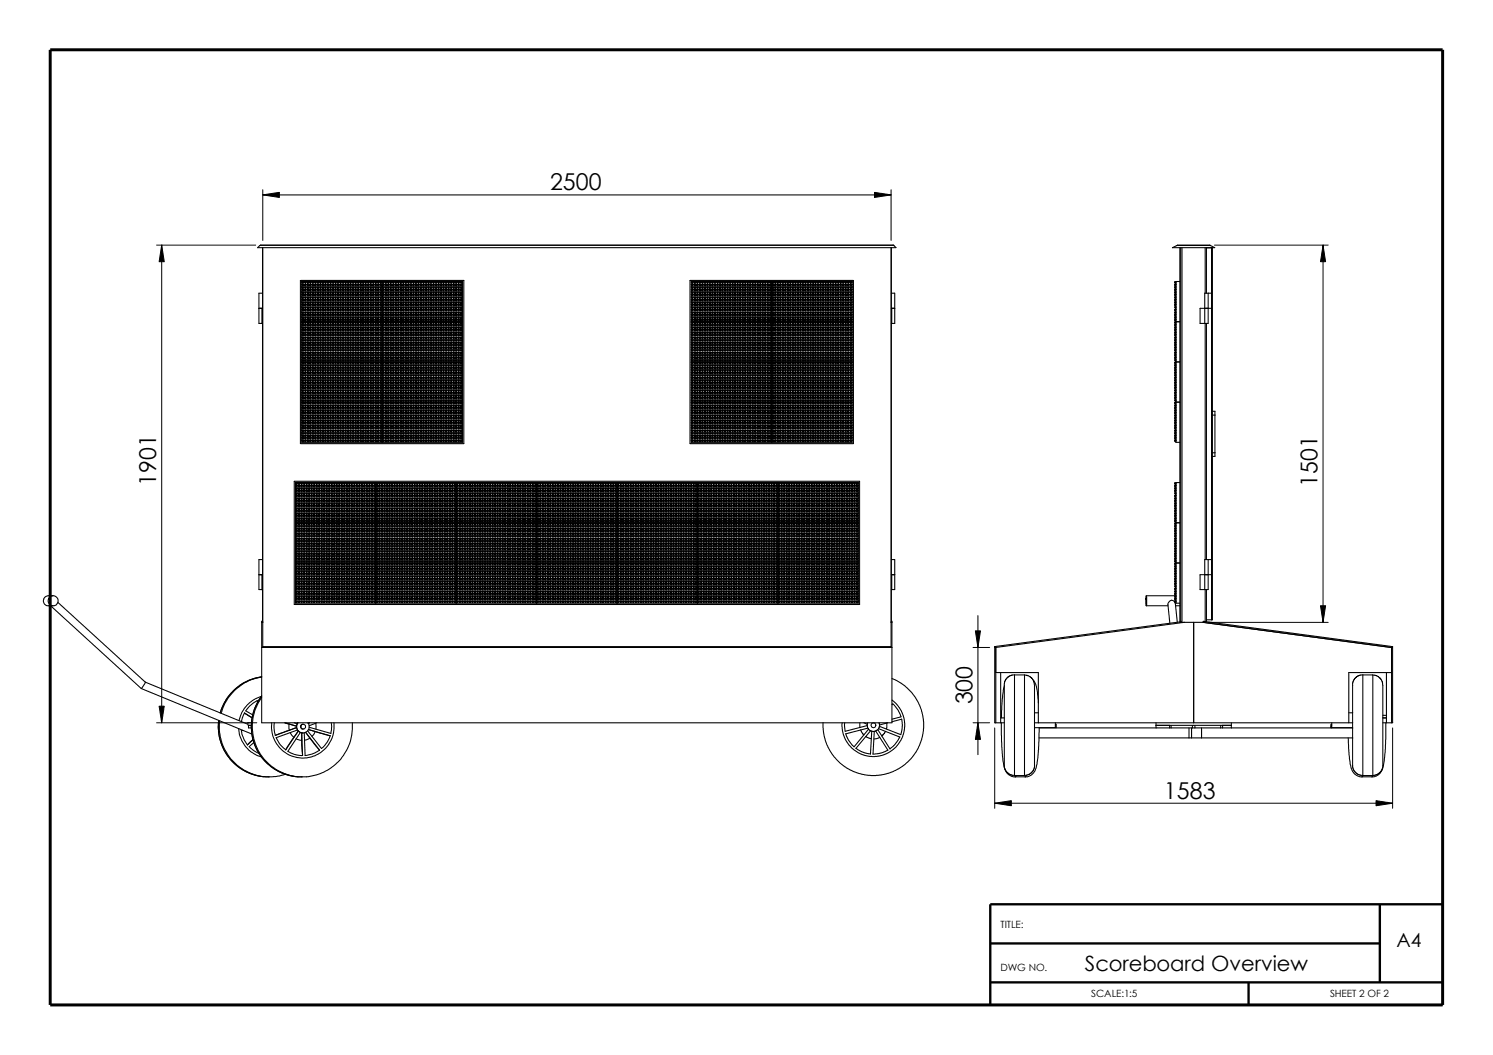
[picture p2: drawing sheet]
<svg xmlns="http://www.w3.org/2000/svg" width="297mm" height="210mm" viewBox="0 0 297 210" stroke-linecap="round" stroke-linejoin="round" font-family="sans-serif">
<defs><g id="words">
<g font-size="4.6">
<text x="109.4" y="37.8">2500</text>
<text x="31.1" y="96.8" transform="rotate(-90 31.1 96.8)">1901</text>
<text x="262.1" y="96.9" transform="rotate(-90 262.1 96.9)">1501</text>
<text x="193.5" y="140.2" transform="rotate(-90 193.5 140.2)">300</text>
<text x="231.6" y="158.9">1583</text>
</g>
<text font-size="4.2" x="215.9" y="193.2">Scoreboard Overview</text>
<text font-size="3.9" x="277.9" y="188.5">A4</text>
<g font-size="2">
<text x="199" y="184.6">TITLE:</text>
<text x="199" y="193.1">DWG NO.</text>
<text x="217.1" y="198.3">SCALE:1:5</text>
<text x="264.6" y="198.3">SHEET 2 OF 2</text>
</g>
</g></defs>
<g fill="none" stroke="#000" stroke-width=".2">
<path d="M52.3 38.8l3.3-.5v1zM52.3 37.8v10M52.3 38.8h125M174 38.3l3.3 .5-3.3 .5zM177.3 37.8v10M31.2 48.8h19.7M32.2 48.8l.5 3.3h-1zM32.2 48.8v95M241.6 48.8h22.6M263.2 48.8l.5 3.3h-1zM263.2 48.8v75M193.6 128.8h3.3"/>
<path d="M194.1 125.5h1l-.5 3.3zM194.6 122.5v27.7M240.4 123.8h23.8M262.7 120.5h1l-.5 3.3zM31.2 143.8h19.9M31.7 140.5h1l-.5 3.3zM193.6 143.8h3.3M194.6 143.8l.5 3.3h-1zM197.9 159.8l3.3-.5v1zM197.9 159.8h79.2M197.9 144.8v16M273.8 159.3l3.3 .5-3.3 .5z"/>
<path d="M277.1 144.8v16M287 144.7v55.2h-187.2"/>
</g>
<path d="M274.5 179.9v15.6M287 179.9h-90v20M197 187.7h77.5M197 195.5h90M248.4 195.5v4.4" fill="none" stroke="#000" stroke-width=".47"/>
<path d="M10 9.9h277v190h-277z" fill="none" stroke="#000" stroke-width=".59"/>
<g fill="none" stroke="#000" stroke-width=".21">
<path d="M51.8 48.8l-.5 .5h127l-.5-.5M51.8 48.8h126M52.2 49.3l.1 74.5M52.2 58.3h-.7v6h.7M52.3 49.3v79.5M59.8 55.8h32.5v32.5h-32.5zM60 57.1h32M60 59.1h32M60 58.6h32M60 56.1h32M60 59.6h32M60 56.6h32"/>
<path d="M60 58.1h32M60 56h32v32h-32zM60 57.6h32M60.2 58.7l.1-.1 .1 .2h-.2zM60.2 58.2h.2v.1l-.2 .1zM60.7 58.2h.1l.1 .2h-.2zM61.2 57.2l.1-.1 .1 .3h-.2zM61.2 58.7h.2v.1l-.2 .1zM61.2 59.7l.1-.1 .1 .3h-.2zM61.2 59.2l.1-.1 .1 .3h-.2zM61.2 58.2h.1l.1 .2h-.2zM61.2 56.7l.1-.1 .1 .3h-.2z"/>
<path d="M61.2 56.2h.2v.1l-.2 .1zM61.2 57.7l.2 .1-.1 .1h-.1zM61.7 57.2l.1-.1v.3h-.1zM61.7 58.7h.1l.1 .1-.2 .1zM61.7 59.7l.1-.1v.3h-.1zM61.7 59.2l.1-.1v.3h-.1zM61.7 58.2h.1l.1 .1-.2 .1zM61.7 56.7l.1-.1v.3h-.1zM61.7 56.2h.2l-.1 .2-.1-.1zM61.7 57.7h.1v.2h-.1zM62.1 58.7l.2-.1 .1 .2-.2 .1zM62.1 58.2h.3v.1l-.2 .1z"/>
<path d="M62.6 58.2h.3v.1l-.2 .1zM62.6 58.7l.2-.1 .1 .2h-.3zM63.2 58.2h.2v.1l-.2 .1zM63.2 58.7l.1-.1 .1 .2h-.2zM63.7 58.2h.1l.1 .2h-.2zM63.7 58.7l.1-.1 .1 .2-.2 .1zM63.7 56.2l.1-.1 .1 .2-.2 .1zM63.7 57.1l.2 .1-.1 .2h-.1zM63.7 57.7l.2 .1-.1 .1-.1-.1zM63.7 59.6l.2 .1-.1 .2h-.1zM63.7 59.1l.2 .1-.1 .2h-.1zM63.7 56.6l.2 .1-.1 .2h-.1z"/>
<path d="M64.2 57.2h.2l-.1 .2h-.1zM64.2 58.7h.2l-.1 .2-.1-.1zM64.2 59.7h.2l-.1 .2h-.1zM64.2 56.7h.2l-.1 .2h-.1zM64.2 56.2h.2l-.1 .2-.1-.1zM64.2 57.7h.2l-.1 .2-.2-.1zM64.2 58.2h.2v.2h-.2zM64.2 59.1l.2 .1-.1 .2-.2-.1zM64.7 58.2h.2v.1l-.2 .1zM64.7 58.7h.2v.1l-.2 .1zM65.1 58.2h.3v.1l-.2 .1zM65.2 58.7h.2v.1h-.3z"/>
<path d="M65.7 58.2h.2v.1l-.1 .1zM65.7 58.7l.1-.1 .1 .2-.2 .1zM66.7 57.2l.1-.1 .1 .3h-.2zM66.7 58.2h.1l.1 .2h-.2zM66.7 58.7h.2v.1l-.2 .1zM66.7 59.7l.1-.1 .1 .3h-.2zM66.7 57.7h.1l.1 .2h-.2zM66.7 59.2l.1-.1 .1 .3h-.2zM66.7 56.2h.2v.1l-.2 .1zM66.7 56.7l.1-.1 .1 .3h-.2zM67.2 58.7h.1l.1 .1-.2 .1zM67.2 58.2h.2l-.1 .2-.2-.1z"/>
<path d="M67.6 58.2h.3v.1l-.1 .1zM67.6 58.7l.2-.1 .1 .2-.2 .1zM68.2 58.2h.2v.1l-.2 .1zM68.2 58.7h.2v.1h-.2zM69.2 58.2h.1l.1 .2h-.2zM69.2 58.7h.2l-.1 .2-.1-.1zM69.2 59.7h.2l-.1 .2h-.1zM69.2 59.2h.2l-.1 .2h-.1zM69.2 56.2h.2l-.1 .2-.1-.1zM69.2 57.1l.2 .2-.1 .1h-.1zM69.2 57.7l.2 .1-.1 .1h-.1zM69.2 56.6l.2 .2-.1 .1h-.1z"/>
<path d="M69.7 58.2h.2v.1l-.2 .1zM69.7 58.7h.1l.1 .1-.2 .1zM70.1 58.2h.3v.1l-.2 .1zM70.1 58.7h.3v.1h-.3zM70.7 58.2h.2v.1l-.2 .1zM70.7 58.7l.1-.1 .1 .2h-.2zM71.2 58.2h.2v.1l-.2 .1zM71.2 58.7h.2v.1h-.2zM71.7 58.2h.1l.1 .2h-.2zM71.7 58.7l.1-.1 .1 .2-.2 .1zM71.7 56.2l.1-.1 .1 .2-.2 .1zM71.7 57.1l.2 .1-.1 .2-.1-.1z"/>
<path d="M71.7 59.1l.2 .1-.1 .2-.1-.1zM71.7 59.6l.2 .1-.1 .2-.1-.1zM71.7 56.6l.2 .1-.1 .2-.1-.1zM71.7 57.7h.2l-.1 .2-.1-.1zM72.2 56.7h.2l-.1 .2h-.1zM72.2 57.2h.2l-.1 .2h-.1zM72.2 58.2h.1l.1 .2h-.2zM72.2 58.7h.2l-.1 .2-.1-.1zM72.2 59.2h.2l-.1 .2h-.1zM72.2 59.7h.2l-.1 .2h-.1zM72.2 57.7h.2l-.1 .2h-.1zM72.2 56.2h.2l-.1 .2-.1-.1z"/>
<path d="M72.6 58.2h.3v.1l-.1 .1zM72.6 58.7l.2-.1 .1 .2-.2 .1zM73.1 58.2h.3v.1l-.2 .1zM73.1 58.7l.2-.1 .1 .2h-.3zM73.7 58.2h.2v.1l-.2 .1zM73.7 58.7l.1-.1 .1 .2h-.2zM74.2 58.2h.1l.1 .2h-.2zM74.7 56.7l.1-.1 .1 .3h-.2zM74.7 57.2l.1-.1 .1 .3h-.2zM74.7 59.2l.1-.1 .1 .3h-.2zM74.7 59.7l.1-.1 .1 .3h-.2zM74.7 58.7h.2v.1l-.2 .1z"/>
<path d="M74.7 57.7h.1l.1 .2h-.2zM74.7 56.2h.2v.1l-.2 .1zM74.7 58.2h.2v.2h-.2zM75.2 58.7h.1l.1 .1-.2 .1zM75.2 58.2h.2v.1l-.2 .1zM75.6 58.2h.3v.1l-.2 .1zM75.6 58.7l.2-.1 .1 .2h-.3zM76 56v32M76.2 58.2h.2v.1l-.2 .1zM76.2 58.7l.1-.1 .1 .2h-.2zM76.7 58.2h.1l.1 .2h-.2zM77.2 56.2h.2v.1l-.2 .1z"/>
<path d="M77.2 57.2l.1-.1 .1 .3h-.2zM77.2 57.7h.1l.1 .2h-.2zM77.2 59.7l.1-.1 .1 .3h-.2zM77.2 58.2h.1l.1 .2h-.2zM77.2 58.7h.2v.1l-.2 .1zM77.2 59.2l.1-.1 .1 .3h-.2zM77.2 56.7l.1-.1 .1 .3h-.2zM77.7 58.2h.2v.1l-.2 .1zM77.7 58.7h.1l.1 .1-.2 .1zM78.1 58.2h.3v.1l-.2 .1zM78.2 58.7h.2v.1h-.3zM78.7 58.2h.2v.1l-.2 .1z"/>
<path d="M78.7 58.7l.1-.1 .1 .2h-.2zM79.7 56.2h.2l-.1 .2-.1-.1zM79.7 59.7h.2l-.1 .2h-.1zM79.7 57.7h.2l-.1 .2h-.1zM79.7 58.2h.1l.1 .2h-.2zM79.7 58.7h.2l-.1 .2-.1-.1zM79.7 59.2h.2l-.1 .2h-.1zM79.7 57.1l.2 .2-.1 .1h-.1zM79.7 56.6l.2 .2-.1 .1h-.1zM80.2 56.2h.2l-.1 .2-.1-.1zM80.2 57.2l.1-.1v.3h-.1zM80.2 59.7l.1-.1v.3h-.1z"/>
<path d="M80.2 57.7h.1v.2h-.1zM80.2 58.2h.1l.1 .1-.2 .1zM80.2 58.7h.1l.1 .1-.2 .1zM80.2 56.7l.1-.1v.3h-.1zM80.2 59.2l.1-.1v.3h-.1zM80.6 58.2h.3v.1l-.2 .1zM80.6 58.7l.2-.1 .1 .2h-.3zM81.1 58.2h.3v.1l-.1 .1zM81.1 58.7l.2-.1 .1 .2h-.3zM81.7 58.2h.2v.1l-.2 .1zM81.7 58.7h.2v.1h-.2zM82.7 56.2h.2l-.1 .2-.1-.1z"/>
<path d="M82.7 57.2h.2l-.1 .2h-.1zM82.7 58.2h.1l.1 .2h-.2zM82.7 58.7h.2l-.1 .2-.1-.1zM82.7 59.2h.2l-.1 .2h-.1zM82.7 56.7h.2l-.1 .2h-.1zM82.7 59.6l.2 .1-.1 .2-.2-.1zM82.7 57.7h.2l-.1 .2-.2-.1zM83.2 58.2h.2v.1l-.2 .1zM83.2 58.7h.2v.1l-.2 .1zM83.6 58.2h.3v.1l-.2 .1zM83.6 58.7l.2-.1 .1 .2h-.3zM84.2 58.2h.2v.1l-.1 .1z"/>
<path d="M84.2 58.7l.1-.1 .1 .2-.2 .1zM85.2 56.2h.2v.1l-.2 .1zM85.2 57.2l.1-.1 .1 .3h-.2zM85.2 59.7l.1-.1 .1 .3h-.2zM85.2 57.7h.1l.1 .2h-.2zM85.2 58.2h.1l.1 .2h-.2zM85.2 58.7h.2v.1l-.2 .1zM85.2 59.2l.1-.1 .1 .3h-.2zM85.2 56.7l.1-.1 .1 .3h-.2zM85.7 58.2h.2v.1l-.2 .1zM85.7 58.7h.1l.1 .1-.2 .1zM86.1 58.2h.3v.1l-.1 .1z"/>
<path d="M86.1 58.7l.2-.1 .1 .2-.2 .1zM86.7 58.2h.2v.1l-.1 .1zM86.7 58.7h.2v.1l-.2 .1zM87.7 56.2h.2v.1l-.2 .1zM87.7 57.2l.1-.1 .1 .3h-.2zM87.7 56.7l.1-.1 .1 .3h-.2zM87.7 57.7h.1l.1 .2h-.2zM87.7 58.2h.1l.1 .2h-.2zM87.7 58.7h.2v.1l-.2 .1zM87.7 59.2l.1-.1 .1 .3h-.2zM87.7 59.7l.1-.1 .1 .3h-.2zM88.2 58.2h.2v.1l-.2 .1z"/>
<path d="M88.2 58.7h.1l.1 .1-.2 .1zM88.6 58.2h.3v.1l-.2 .1zM88.7 58.7h.2v.1h-.3zM89.2 58.7l.1-.1 .1 .2h-.2zM89.2 58.2h.2v.1l-.2 .1zM89.7 58.7l.1-.1 .1 .2-.2 .1zM89.7 58.2h.2v.1l-.1 .1zM90.2 58.7l.1-.1 .1 .2-.2 .1zM90.2 58.2h.1l.1 .2h-.2zM90.2 56.2l.1-.1 .1 .2-.2 .1zM90.2 56.6l.2 .2-.1 .1h-.1zM90.2 57.1l.2 .2-.1 .1h-.1z"/>
<path d="M90.2 59.1l.2 .2-.1 .1h-.1zM90.2 57.7l.2 .1-.1 .1h-.1zM90.2 59.6l.2 .2-.1 .1h-.1zM90.7 56.7l.1-.1 .1 .3h-.2zM90.7 57.2l.1-.1 .1 .3h-.2zM90.7 58.7h.2v.1l-.2 .1zM90.7 59.2l.1-.1 .1 .3h-.2zM90.7 57.7h.1l.1 .2h-.2zM90.7 58.2h.1l.1 .2h-.2zM90.7 56.2h.2v.1l-.2 .1zM90.7 59.7l.1-.1 .1 .3h-.2zM91.2 58.7h.2v.1l-.2 .1z"/>
<path d="M91.2 58.2h.2l-.1 .2-.2-.1zM91.6 58.7l.2-.1 .1 .2h-.3zM91.6 58.2h.3v.1l-.1 .1zM137.3 55.8h32.5v32.5h-32.5zM137.5 57.1h32M137.5 59.1h32M137.5 58.6h32M137.5 56.1h32M137.5 59.6h32M137.5 56.6h32M137.5 58.1h32M137.5 56h32v32h-32z"/>
<path d="M137.5 57.6h32M137.7 58.2h.1l.1 .2h-.2zM138.2 56.7h.2l-.1 .2h-.1zM138.2 57.2h.2l-.1 .2h-.1zM138.2 57.7h.2l-.1 .2h-.1zM138.2 58.7h.2l-.1 .2-.1-.1zM138.2 59.2h.2l-.1 .2h-.1zM138.2 59.7h.2l-.1 .2h-.1zM138.2 56.2h.2l-.1 .2-.1-.1zM138.2 58.2h.2v.2h-.2zM138.7 58.2h.2v.1l-.2 .1zM138.7 58.7h.1l.1 .1-.2 .1z"/>
<path d="M139.1 58.2h.2l.1 .1-.2 .1zM139.2 58.7h.2v.1h-.3zM139.7 58.2h.2v.1l-.2 .1zM139.7 58.7l.1-.1 .1 .2h-.2zM140.2 58.2h.1l.1 .2h-.2zM140.7 56.2h.2l-.1 .2-.1-.1zM140.7 56.7h.2l-.1 .2h-.1zM140.7 57.2h.2l-.1 .2h-.1zM140.7 57.7h.2l-.1 .2h-.1zM140.7 58.2h.1l.1 .2h-.2zM140.7 58.7h.2l-.1 .2-.1-.1zM140.7 59.2h.2l-.1 .2h-.1z"/>
<path d="M140.7 59.7h.2l-.1 .2h-.1zM141.2 58.2h.2v.1l-.2 .1zM141.2 58.7h.1l.1 .1-.2 .1zM141.6 58.2h.2l.1 .1-.1 .1zM141.7 58.7h.2v.1h-.3zM142.2 58.2h.1l.1 .1-.2 .1zM142.2 58.7l.1-.1 .1 .2-.2 .1zM142.7 58.2h.1l.1 .2h-.2zM143.2 58.2h.1l.1 .2h-.2zM143.2 56.2h.2v.1l-.2 .1zM143.2 56.7l.1-.1 .1 .3h-.2zM143.2 57.2l.1-.1 .1 .3h-.2z"/>
<path d="M143.2 58.7h.2v.1l-.2 .1zM143.2 59.7l.1-.1 .1 .3h-.2zM143.2 57.7h.2l-.1 .2h-.1zM143.2 59.1l.2 .1-.1 .2h-.1zM143.7 58.2h.1l.1 .1-.2 .1zM143.7 56.2h.2l-.1 .2-.1-.1zM143.7 56.7l.1-.1v.3h-.1zM143.7 57.2l.1-.1v.3h-.1zM143.7 57.7h.1v.2h-.1zM143.7 58.7h.1l.1 .1-.2 .1zM143.7 59.2l.1-.1v.3h-.1zM143.7 59.7l.1-.1v.3h-.1z"/>
<path d="M144.1 58.2h.3v.1l-.1 .1zM144.1 58.7h.3v.1h-.3zM144.6 58.2h.2l.1 .1-.1 .1zM144.6 58.7h.3v.1l-.2 .1zM145.2 58.2h.1l.1 .1-.2 .1zM145.2 58.7h.2v.1h-.2zM146.2 56.2h.2l-.1 .2-.1-.1zM146.2 56.7h.2l-.1 .2h-.1zM146.2 57.2h.2l-.1 .2h-.1zM146.2 57.7h.2l-.1 .2h-.1zM146.2 58.7h.2l-.1 .2-.1-.1zM146.2 59.2h.2l-.1 .2h-.1z"/>
<path d="M146.2 59.7h.2l-.1 .2h-.1zM146.2 58.2h.2v.2h-.2zM146.7 58.2h.2v.1l-.2 .1zM146.7 58.7h.2v.1l-.2 .1zM147.1 58.2h.3v.1l-.1 .1zM147.1 58.7h.3v.1h-.3zM147.7 58.2h.1l.1 .1-.1 .1zM147.7 58.7h.2v.1h-.2zM148.2 58.2h.1l.1 .2h-.2zM148.7 56.2h.2l-.1 .2-.1-.1zM148.7 56.7h.2l-.1 .2h-.1zM148.7 57.2h.2l-.1 .2h-.1z"/>
<path d="M148.7 57.7h.2l-.1 .2h-.1zM148.7 58.7h.2l-.1 .2-.1-.1zM148.7 59.2h.2l-.1 .2h-.1zM148.7 59.7h.2l-.1 .2h-.1zM148.7 58.2h.2v.2h-.2zM149.2 58.2h.2v.1l-.2 .1zM149.2 58.7h.1l.1 .1-.2 .1zM149.6 58.2h.3v.1l-.2 .1zM149.7 58.7h.2v.1h-.3zM150.2 58.2h.2v.1l-.2 .1zM150.2 58.7h.2v.1h-.2zM150.7 58.2h.1l.1 .2h-.2z"/>
<path d="M151.2 56.2h.2l-.1 .2-.1-.1zM151.2 56.7h.2l-.1 .2h-.1zM151.2 57.2h.2l-.1 .2h-.1zM151.2 57.7h.2l-.1 .2h-.1zM151.2 58.7h.2l-.1 .2-.1-.1zM151.2 59.2h.2l-.1 .2h-.1zM151.2 59.7h.2l-.1 .2h-.1zM151.2 58.2h.2v.2h-.2zM151.7 58.2h.2v.1l-.2 .1zM151.7 58.7h.1l.1 .1-.2 .1zM152.1 58.2h.2l.1 .1-.1 .1zM152.2 58.7h.2v.1h-.3z"/>
<path d="M152.7 58.2h.1l.1 .1-.2 .1zM152.7 58.7l.1-.1 .1 .2-.2 .1zM153.2 58.2h.2v.1l-.2 .1zM153.2 58.7h.2v.1h-.2zM153.5 56v32M153.7 56.2l.1-.1 .1 .2-.2 .1zM153.7 58.7l.1-.1 .1 .2-.2 .1zM153.7 58.2h.1l.1 .2h-.2zM153.7 56.6l.2 .1-.1 .2-.1-.1zM153.7 57.1l.2 .1-.1 .2-.1-.1zM153.7 57.7l.2 .1-.1 .1-.1-.1zM153.7 59.1l.2 .1-.1 .2-.1-.1z"/>
<path d="M153.7 59.6l.2 .1-.1 .2-.1-.1zM154.2 56.7h.2l-.1 .2h-.1zM154.2 57.2h.2l-.1 .2h-.1zM154.2 57.7h.2l-.1 .2h-.1zM154.2 59.2h.2l-.1 .2h-.1zM154.2 59.7h.2l-.1 .2h-.1zM154.2 58.7h.2l-.1 .2-.1-.1zM154.2 58.2h.1l.1 .2h-.2zM154.2 56.2h.2l-.1 .2-.1-.1zM154.7 58.7h.2v.1l-.2 .1zM154.7 58.2h.2l-.1 .2-.2-.1zM155.1 58.7h.3v.1l-.2 .1z"/>
<path d="M155.1 58.2h.2l.1 .1-.1 .1zM155.7 58.2h.1l.1 .1-.2 .1zM155.7 58.7h.2v.1h-.2zM156.2 58.2h.1l.1 .2h-.2zM156.7 56.2h.2v.1l-.2 .1zM156.7 56.7l.1-.1 .1 .3h-.2zM156.7 57.2l.1-.1 .1 .3h-.2zM156.7 57.7h.1l.1 .2h-.2zM156.7 59.2l.1-.1 .1 .3h-.2zM156.7 59.7l.1-.1 .1 .3h-.2zM156.7 58.7h.2v.1l-.2 .1zM156.7 58.2h.2v.2h-.2z"/>
<path d="M157.2 58.2h.2v.1l-.2 .1zM157.2 58.7h.1l.1 .1-.2 .1zM157.6 58.2h.3v.1l-.1 .1zM157.6 58.7h.3v.1h-.3zM158.2 58.2h.1l.1 .1-.1 .1zM158.2 58.7h.2v.1h-.2zM158.7 58.2h.1l.1 .2h-.2zM159.2 56.2h.2l-.1 .2-.1-.1zM159.2 56.7h.2l-.1 .2h-.1zM159.2 57.2h.2l-.1 .2h-.1zM159.2 59.2h.2l-.1 .2h-.1zM159.2 59.7h.2l-.1 .2h-.1z"/>
<path d="M159.2 58.7h.2l-.1 .2-.1-.1zM159.2 57.7h.2l-.1 .2h-.1zM159.2 58.2h.2v.2h-.2zM159.7 58.2h.2v.1l-.2 .1zM159.7 58.7h.1l.1 .1-.2 .1zM160.1 58.2h.3v.1l-.2 .1zM160.2 58.7h.2v.1h-.3zM160.7 58.2h.2v.1l-.1 .1zM160.7 58.7h.2v.1h-.2zM161.2 58.2h.1l.1 .1-.1 .1zM161.2 58.7h.2v.1h-.2zM161.7 56.2l.1-.1 .1 .2-.2 .1z"/>
<path d="M161.7 56.6l.2 .1-.1 .2h-.1zM161.7 57.1l.2 .1-.1 .2h-.1zM161.7 58.2h.2v.2l-.2-.1zM161.7 59.1l.2 .1-.1 .2h-.1zM161.7 58.7h.2l-.1 .2-.1-.1zM161.7 57.7h.2l-.1 .2h-.1zM161.7 59.6l.2 .1-.1 .2h-.1zM162.2 56.2h.2l-.1 .2-.1-.1zM162.2 56.7l.1-.1v.3h-.1zM162.2 57.2l.1-.1v.3h-.1zM162.2 58.2h.1l.1 .1-.2 .1zM162.2 58.7h.2l-.1 .2-.1-.1z"/>
<path d="M162.2 59.7l.1-.1v.3h-.1zM162.2 59.1h.1v.3h-.1zM162.2 57.7h.1v.2h-.1zM162.6 58.2h.2l.1 .1-.2 .1zM162.7 58.7h.2v.1h-.3zM163.1 58.2h.3v.1l-.2 .1zM163.1 58.7l.2-.1 .1 .2h-.3zM163.7 58.2h.2v.1l-.2 .1zM163.7 58.7h.2v.1h-.2zM164.2 58.2h.1l.1 .2h-.2zM164.7 56.2h.2l-.1 .2-.1-.1zM164.7 56.7h.2l-.1 .2h-.1z"/>
<path d="M164.7 57.2h.2l-.1 .2h-.1zM164.7 58.2h.1l.1 .2h-.2zM164.7 59.7h.2l-.1 .2h-.1zM164.7 58.7h.2l-.1 .2-.1-.1zM164.7 59.1l.2 .1-.1 .2h-.1zM164.7 57.7h.2l-.1 .2h-.1zM165.2 58.7h.2v.1l-.2 .1zM165.2 58.2h.2l-.1 .2-.2-.1zM165.6 58.2h.2l.1 .1-.2 .1zM165.6 58.7l.2-.1 .1 .2-.2 .1zM166.2 58.2h.2v.1l-.2 .1zM166.2 58.7h.2v.1h-.2z"/>
<path d="M167.2 56.2h.2v.1l-.2 .1zM167.2 56.7l.1-.1 .1 .3h-.2zM167.2 57.2l.1-.1 .1 .3h-.2zM167.2 58.2h.1l.1 .2h-.2zM167.2 59.2l.1-.1 .1 .3h-.2zM167.2 59.7l.1-.1 .1 .3h-.2zM167.2 57.7h.1l.1 .2h-.2zM167.2 58.7h.2v.1l-.2 .1zM167.7 58.7h.1l.1 .1-.2 .1zM167.7 58.2h.2l-.1 .2-.2-.1zM168.1 58.2h.2l.1 .1-.1 .1zM168.1 58.7h.3v.1h-.3z"/>
<path d="M168.7 58.2h.1l.1 .1-.1 .1zM168.7 58.7h.2v.1h-.2zM177.3 49.3v79.5M177.3 49.3v74.5M177.3 58.3h.7v6h-.7M233.7 57.1h.1v.3zM233.7 56.6h.1v.3zM233.7 59.1h.1v.3zM233.7 59.6h.1v.3zM233.7 58.2h.1v.2zM233.7 56.1h.1v.3zM233.7 58.6h.1v.3z"/>
<path d="M233.7 57.6h.1M233.7 57.6h.3M233.8 57.7h-.1l.1 .2M233.8 57.7v.2M233.8 57.4h.2M233.8 59.4h.2M233.8 57.7h.2M233.8 57.9h.2M233.8 58.9h.2M233.8 56.4h.2M233.8 59.9h.2M233.8 56.9h.2"/>
<path d="M233.8 58.4h.2M234 59.1h-.3h.3M234 58.6h-.3h.3M234 56.1h-.3h.3M234 59.6h-.3h.3M234 56.6h-.3h.3M234 58.1h-.3h.3M234.1 48.9h6.7M234.1 48.9l-.8 .4h8.4l-.9-.4M234.7 56h-.7v1.1h-.3h.3v3h-.3l.3 .1v2.4h-.3l.3 .1v2.4h-.3l.3 .1v2.9h-.3l.3 .1v2.4h-.3l.3 .1v2.4h-.3l.3 .1v2.4h-.3h.3v3h-.3l.3 .1v2.4h-.3l.3 .1v2.4h-.3l.3 .1v2.9l-.3 .1h.3v1.3h.7M234.7 49.3v74.5h.2v-74.5M235.2 49.3v74.5"/>
<path d="M239.8 49.3v9M240 49.3h1.2v74h-1.2M240 49.3v9M240.4 58.3v6h-1.6v-3h2.2M241 58.3h-1.3v6M241 49.3v74M51.5 61.3h.7M52.1 61.3v3M60 60.2h32M60 62.7h32M60 61.6h32M60 62.1h32"/>
<path d="M60 78.1h32M60 77.1h32M60 72.1h32M60 73.2h32M60 75.1h32M60 78.7h32M60 72.6h32M60 75.6h32M60 77.6h32M60 74.6h32M60 76.6h32M60 64.1h32"/>
<path d="M60 68.2h32M60 65.2h32M60 70.1h32M60 69.1h32M60 67.1h32M60 67.6h32M60 69.6h32M60 70.7h32M60 64.6h32M60 66.6h32M60 63.6h32M60 63.1h32"/>
<path d="M60 60.1h32M60 60.6h32M60 64h32M60 62.6h32M60 61.1h32M60 79.6h32M60 79.1h32M60 72h32M60 78.6h32M60 74.1h32M60 76.1h32M60 73.1h32"/>
<path d="M60 73.6h32M60 68.6h32M60 68.1h32M60 66.1h32M60 65.6h32M60 65.1h32M60 70.6h32M60 71.1h32M60 71.6h32M60.2 66.7l.1-.1 .1 .2h-.2zM60.2 68.7h.2v.1l-.2 .1zM60.2 71.7h.2v.1l-.2 .1z"/>
<path d="M60.2 61.2h.2v.1l-.2 .1zM60.2 63.7h.2v.1l-.2 .1zM60.2 77.2l.1-.1 .1 .2-.2 .1zM60.2 74.2h.2v.1l-.2 .1zM60.2 76.7h.2v.1l-.1 .1zM60.2 69.2h.2v.2l-.2-.1zM60.2 66.2h.2v.1l-.2 .1zM60.2 79.7h.2v.1l-.2 .1zM60.7 71.7h.2v.2h-.2zM60.7 61.2h.2v.2h-.2zM60.7 63.7h.2v.2h-.2zM60.7 77.2h.2v.2h-.2z"/>
<path d="M60.7 74.2h.2v.2h-.2zM60.7 76.7h.1l.1 .2h-.2zM60.7 66.2h.2v.2l-.2-.1zM60.7 69.2h.2v.2l-.2-.1zM60.7 79.7h.2v.2l-.2-.1zM61.2 64.2h.2l-.1 .2-.1-.1zM61.2 65.2h.2l-.1 .2h-.1zM61.2 65.7h.1l.1 .2h-.2zM61.2 66.2h.2v.2h-.2zM61.2 66.7h.2v.1l-.2 .1zM61.2 67.7l.1-.1 .1 .3h-.2zM61.2 67.2h.2l-.1 .2h-.1z"/>
<path d="M61.2 70.2h.2l-.1 .2h-.1zM61.2 71.2h.1l.1 .2h-.2zM61.2 69.7h.2v.1l-.2 .1zM61.2 68.7h.1l.1 .2h-.2zM61.2 71.7h.2v.2h-.2zM61.2 69.2h.2v.2h-.2zM61.2 70.7h.1l.1 .2h-.2zM61.2 60.2h.2l-.1 .2h-.1zM61.2 61.2h.2v.2h-.2zM61.2 62.7h.2l-.1 .2h-.1zM61.2 61.7h.2v.1l-.2 .1zM61.2 63.7h.2v.2h-.2z"/>
<path d="M61.2 60.7h.1l.1 .2h-.2zM61.2 63.2h.1l.1 .2h-.2zM61.2 73.7h.1l.1 .2h-.2zM61.2 75.7l.1-.1 .1 .3h-.2zM61.2 76.2h.1l.1 .2h-.2zM61.2 77.2h.2v.2h-.2zM61.2 78.2l.1-.1 .1 .3h-.2zM61.2 78.7h.2l-.1 .2h-.1zM61.2 79.7h.2v.2h-.2zM61.2 73.2h.2l-.1 .2h-.1zM61.2 74.7h.2v.1l-.2 .1zM61.2 72.2h.2l-.1 .2-.1-.1z"/>
<path d="M61.2 72.7l.1-.1 .1 .3h-.2zM61.2 74.2h.2v.2h-.2zM61.2 76.7h.1l.1 .2h-.2zM61.2 77.7l.1-.1 .1 .3h-.2zM61.2 79.2h.1l.1 .2h-.2zM61.2 68.2l.2 .1-.1 .1h-.1zM61.2 64.6l.2 .1-.1 .2h-.1zM61.2 62.1l.2 .2-.1 .1h-.1zM61.2 75.1l.2 .2-.1 .1h-.1zM61.7 64.2h.2l-.1 .2-.1-.1zM61.7 65.2h.1v.2h-.1zM61.7 65.7h.1l.1 .1-.2 .1z"/>
<path d="M61.7 66.2h.1l.1 .1-.2 .1zM61.7 66.7h.1l.1 .1-.2 .1zM61.7 67.2l.1-.1v.3h-.1zM61.7 68.2h.1v.2h-.1zM61.7 70.2l.1-.1v.3h-.1zM61.7 69.7h.2l-.1 .2-.1-.1zM61.7 69.2h.2l-.1 .2h-.1zM61.7 71.7h.1l.1 .1-.2 .1zM61.7 70.7h.1v.2h-.1zM61.7 68.7h.1l.1 .1-.2 .1zM61.7 60.2h.1v.2h-.1zM61.7 62.7h.1v.2h-.1z"/>
<path d="M61.7 61.2h.1l.1 .1-.2 .1zM61.7 61.7h.2l-.1 .2-.1-.1zM61.7 63.7h.1l.1 .1-.2 .1zM61.7 60.7h.1l.1 .1-.2 .1zM61.7 63.2h.1l.1 .1-.2 .1zM61.7 73.7h.1l.1 .1-.2 .1zM61.7 75.7l.1-.1v.3h-.1zM61.7 76.2h.1v.2h-.1zM61.7 78.7h.1v.2h-.1zM61.7 79.7h.1l.1 .1-.2 .1zM61.7 73.2h.1v.2h-.1zM61.7 74.7h.2l-.1 .2-.1-.1z"/>
<path d="M61.7 72.2h.2l-.1 .2-.1-.1zM61.7 72.7l.1-.1v.3h-.1zM61.7 74.2h.2l-.1 .2h-.1zM61.7 75.2l.1-.1v.3h-.1zM61.7 76.7h.1l.1 .1-.2 .1zM61.7 77.2h.2l-.1 .2h-.1zM61.7 77.7l.1-.1v.3h-.1zM61.7 79.2h.1l.1 .1-.2 .1zM61.7 64.6h.1v.3h-.1zM61.7 67.6h.1v.3h-.1zM61.7 71.2h.2l-.1 .2-.2-.1zM61.7 62.1h.1v.3h-.1z"/>
<path d="M61.7 78.1h.1v.3h-.1zM62.1 66.2h.3v.1l-.1 .1zM62.1 66.7l.2-.1 .1 .2h-.3zM62.1 71.7h.3v.1l-.2 .1zM62.1 69.2h.3v.1l-.2 .1zM62.1 68.7h.3v.1l-.2 .1zM62.1 61.2h.3v.1l-.2 .1zM62.1 63.7h.3v.1l-.2 .1zM62.1 79.7h.3v.1l-.2 .1zM62.1 76.7h.3v.1l-.1 .1zM62.1 77.2l.2-.1 .1 .2-.2 .1zM62.2 74.2h.2v.1l-.2 .1z"/>
<path d="M62.6 66.2h.3v.1l-.1 .1zM62.6 66.7l.2-.1 .1 .2h-.3zM62.6 71.7h.3v.1l-.2 .1zM62.6 68.7h.3v.1l-.2 .1zM62.6 69.2h.3v.1l-.2 .1zM62.6 61.2h.3v.1l-.2 .1zM62.6 63.7h.3v.1l-.2 .1zM62.6 77.2l.2-.1 .1 .2-.2 .1zM62.6 79.7h.3v.1l-.2 .1zM62.6 76.7h.3v.1l-.1 .1zM62.7 74.2h.2v.2l-.3-.1zM63.2 66.7l.1-.1 .1 .2h-.2z"/>
<path d="M63.2 69.2h.2v.1l-.2 .1zM63.2 68.7h.2v.1l-.2 .1zM63.2 71.7h.2v.1l-.2 .1zM63.2 61.2h.2v.1l-.2 .1zM63.2 63.7h.2v.1l-.2 .1zM63.2 77.2l.1-.1 .1 .2-.2 .1zM63.2 79.7h.2v.1l-.2 .1zM63.2 74.2h.2v.1l-.2 .1zM63.2 76.7h.2v.1l-.1 .1zM63.2 66.2h.2v.1l-.2 .1zM63.7 64.2l.1-.1 .1 .2-.2 .1zM63.7 66.7l.1-.1 .1 .2-.2 .1z"/>
<path d="M63.7 68.7h.1l.1 .2h-.2zM63.7 69.7l.1-.1 .1 .2-.2 .1zM63.7 69.2h.2v.2h-.2zM63.7 71.7h.2v.2h-.2zM63.7 61.2h.2v.2h-.2zM63.7 61.7l.1-.1 .1 .2-.2 .1zM63.7 63.7h.2v.2h-.2zM63.7 77.2h.2v.2h-.2zM63.7 79.7h.2v.2h-.2zM63.7 74.2h.2v.2h-.2zM63.7 74.7l.1-.1 .1 .2-.2 .1zM63.7 76.7h.1l.1 .2h-.2z"/>
<path d="M63.7 65.2h.2l-.1 .2h-.1zM63.7 66.2h.2v.2l-.2-.1zM63.7 65.7h.2v.2l-.2-.1zM63.7 67.1l.2 .1-.1 .2h-.1zM63.7 68.2l.2 .1-.1 .1-.1-.1zM63.7 64.6l.2 .1-.1 .2h-.1zM63.7 70.1l.2 .1-.1 .2h-.1zM63.7 67.6l.2 .1-.1 .2h-.1zM63.7 71.2h.2v.2l-.2-.1zM63.7 70.7h.2l-.1 .2h-.1zM63.7 60.2h.2l-.1 .2-.1-.1zM63.7 62.1l.2 .2-.1 .1-.1-.1z"/>
<path d="M63.7 62.7l.2 .1-.1 .1-.1-.1zM63.7 60.7h.2v.2l-.2-.1zM63.7 63.2h.2v.2l-.2-.1zM63.7 73.2l.2 .1-.1 .1-.1-.1zM63.7 73.7h.2v.2l-.2-.1zM63.7 75.6l.2 .1-.1 .2h-.1zM63.7 76.2h.2l-.1 .2h-.1zM63.7 78.1l.2 .1-.1 .2h-.1zM63.7 78.7h.2l-.1 .2h-.1zM63.7 79.2h.2v.2l-.2-.1zM63.7 72.2h.2l-.1 .2h-.1zM63.7 72.6l.2 .1-.1 .2h-.1z"/>
<path d="M63.7 75.1l.2 .2-.1 .1-.1-.1zM63.7 77.6l.2 .1-.1 .2h-.1zM64.2 64.2h.2l-.1 .2-.1-.1zM64.2 65.2h.2l-.1 .2h-.1zM64.2 66.2h.2v.2h-.2zM64.2 67.2h.2l-.1 .2h-.1zM64.2 68.2h.2l-.1 .2h-.1zM64.2 64.7l.1-.1 .1 .3h-.2zM64.2 66.7h.2v.1l-.2 .1zM64.2 69.7h.2v.1l-.2 .1zM64.2 70.2h.2l-.1 .2h-.1zM64.2 68.7h.1l.1 .2h-.2z"/>
<path d="M64.2 70.7h.2l-.1 .2h-.1zM64.2 71.7h.2v.2h-.2zM64.2 69.2h.2v.2h-.2zM64.2 60.2h.2l-.1 .2h-.1zM64.2 61.2h.2v.2h-.2zM64.2 63.7h.2v.2h-.2zM64.2 61.7h.2l-.1 .2-.1-.1zM64.2 60.7h.1l.1 .2h-.2zM64.2 63.2h.1l.1 .2h-.2zM64.2 73.2h.2l-.1 .2h-.1zM64.2 73.7h.1l.1 .2h-.2zM64.2 74.7h.2v.1l-.2 .1z"/>
<path d="M64.2 75.7h.2l-.1 .2h-.1zM64.2 77.2h.2v.2h-.2zM64.2 78.7h.2l-.1 .2h-.1zM64.2 79.2h.1l.1 .2h-.2zM64.2 79.7h.2v.2h-.2zM64.2 74.2h.2v.2h-.2zM64.2 72.2h.2l-.1 .2-.1-.1zM64.2 75.2h.2l-.1 .2h-.1zM64.2 76.7h.1l.1 .2h-.2zM64.2 77.7h.2l-.1 .2h-.1zM64.2 65.7h.2v.2h-.2zM64.2 67.6l.2 .1-.1 .2-.2-.1z"/>
<path d="M64.2 71.2h.2v.2h-.2zM64.2 62.7h.2l-.1 .2-.2-.1zM64.2 62.1l.2 .1-.1 .2-.2-.1zM64.2 76.2h.2l-.1 .2-.2-.1zM64.2 78.1l.2 .1-.1 .2-.2-.1zM64.2 72.6l.2 .1-.1 .2-.2-.1zM64.7 66.2h.2v.1l-.2 .1zM64.7 66.7h.2v.1l-.2 .1zM64.7 68.7h.2v.1l-.2 .1zM64.7 71.7h.2v.1l-.2 .1zM64.7 69.2h.2v.1l-.2 .1zM64.7 61.2h.2v.1l-.2 .1z"/>
<path d="M64.7 63.7h.2v.1l-.2 .1zM64.7 77.2h.2v.1l-.2 .1zM64.7 79.7h.2v.1l-.2 .1zM64.7 74.2h.2v.1l-.2 .1zM64.7 76.7h.2v.1l-.2 .1zM65.1 66.2h.3v.1l-.2 .1zM65.1 66.7l.2-.1 .1 .2h-.3zM65.1 68.7h.3v.1l-.2 .1zM65.1 71.7h.3v.1l-.2 .1zM65.1 63.7h.3v.1l-.2 .1zM65.1 74.2h.3v.1l-.2 .1zM65.1 76.7h.3v.1l-.2 .1z"/>
<path d="M65.2 69.2h.2v.2l-.3-.1zM65.2 61.2h.2v.2l-.3-.1zM65.2 77.2h.2v.2l-.3-.1zM65.2 79.7h.2v.1l-.2 .1zM65.7 66.2h.2v.1l-.1 .1zM65.7 68.7h.2v.1l-.2 .1zM65.7 66.7l.1-.1 .1 .2h-.2zM65.7 69.2h.2v.1l-.2 .1zM65.7 71.7h.2v.1l-.2 .1zM65.7 61.2h.2v.1l-.2 .1zM65.7 63.7h.2v.1l-.2 .1zM65.7 74.2h.2v.1l-.2 .1z"/>
<path d="M65.7 76.7h.2v.1l-.1 .1zM65.7 77.2l.1-.1 .1 .2-.2 .1zM65.7 79.7h.2v.1l-.2 .1zM66.2 66.2h.2v.2h-.2zM66.2 71.7h.2v.2h-.2zM66.2 61.2h.2v.2h-.2zM66.2 77.2h.2v.2h-.2zM66.2 69.2h.2v.2l-.2-.1zM66.2 63.7h.2v.2l-.2-.1zM66.2 79.7h.2v.2l-.2-.1zM66.2 74.2h.2v.2l-.2-.1zM66.7 64.2h.2v.1l-.2 .1z"/>
<path d="M66.7 65.2h.1l.1 .2h-.2zM66.7 66.2h.2v.2h-.2zM66.7 67.2l.1-.1 .1 .3h-.2zM66.7 67.7l.1-.1 .1 .3h-.2zM66.7 64.7l.1-.1 .1 .3h-.2zM66.7 65.7h.1l.1 .2h-.2zM66.7 66.7h.2v.1l-.2 .1zM66.7 69.7h.2v.1l-.2 .1zM66.7 70.2l.1-.1 .1 .3h-.2zM66.7 69.2h.2v.2h-.2zM66.7 68.2h.1l.1 .2h-.2zM66.7 68.7h.1l.1 .2h-.2z"/>
<path d="M66.7 70.7h.1l.1 .2h-.2zM66.7 71.7h.2v.2h-.2zM66.7 71.2h.1l.1 .2h-.2zM66.7 60.2h.1l.1 .2h-.2zM66.7 60.7h.1l.1 .2h-.2zM66.7 61.2h.2v.2h-.2zM66.7 62.2l.1-.1 .1 .3h-.2zM66.7 62.7h.1l.1 .2h-.2zM66.7 63.2h.1l.1 .2h-.2zM66.7 63.7h.2v.2h-.2zM66.7 61.7h.2v.1l-.2 .1zM66.7 73.2h.1l.1 .2h-.2z"/>
<path d="M66.7 73.7h.1l.1 .2h-.2zM66.7 74.7h.2v.1l-.2 .1zM66.7 75.7l.1-.1 .1 .3h-.2zM66.7 76.2h.1l.1 .2h-.2zM66.7 76.7h.1l.1 .2h-.2zM66.7 77.2h.2v.2h-.2zM66.7 78.2l.1-.1 .1 .3h-.2zM66.7 78.7h.1l.1 .2h-.2zM66.7 79.2h.1l.1 .2h-.2zM66.7 79.7h.2v.2h-.2zM66.7 74.2h.2v.2h-.2zM66.7 72.2h.2v.1l-.2 .1z"/>
<path d="M66.7 72.7l.1-.1 .1 .3h-.2zM66.7 75.2l.1-.1 .1 .3h-.2zM66.7 77.7l.1-.1 .1 .3h-.2zM67.2 66.2h.2l-.1 .2h-.1zM67.2 66.7h.1l.1 .1-.2 .1zM67.2 69.2h.2l-.1 .2h-.1zM67.2 68.7h.2v.1l-.2 .1zM67.2 71.7h.1l.1 .1-.2 .1zM67.2 61.2h.2l-.1 .2h-.1zM67.2 63.7h.2l-.1 .2h-.1zM67.2 74.2h.2l-.1 .2h-.1zM67.2 76.7h.2v.1l-.2 .1z"/>
<path d="M67.2 77.2h.2l-.1 .2h-.1zM67.2 79.7h.2l-.1 .2h-.1zM67.6 66.2h.3v.1l-.1 .1zM67.6 66.7l.2-.1 .1 .2h-.3zM67.6 71.7h.3v.1l-.2 .1zM67.6 69.2h.3v.1l-.2 .1zM67.6 68.7h.3v.1l-.2 .1zM67.6 61.2h.3v.1l-.2 .1zM67.6 63.7h.3v.1l-.2 .1zM67.6 76.7h.3v.1l-.1 .1zM67.6 77.2l.2-.1 .1 .2-.2 .1zM67.6 79.7h.3v.1l-.2 .1z"/>
<path d="M67.6 74.2h.3v.1l-.2 .1zM68.2 66.7l.1-.1 .1 .2h-.2zM68.2 69.2h.2v.1l-.2 .1zM68.2 71.7h.2v.1l-.2 .1zM68.2 68.7h.2v.1l-.2 .1zM68.2 63.7h.2v.1l-.2 .1zM68.2 76.7h.2v.1l-.1 .1zM68.2 77.2l.1-.1 .1 .2-.2 .1zM68.2 79.7h.2v.1l-.2 .1zM68.2 66.2h.2v.1l-.2 .1zM68.2 61.2h.2v.1l-.2 .1zM68.2 74.2h.2v.1l-.2 .1z"/>
<path d="M68.7 66.2h.2v.2h-.2zM68.7 69.2h.2v.2h-.2zM68.7 71.7h.2v.2h-.2zM68.7 61.2h.2v.2h-.2zM68.7 63.7h.2v.2h-.2zM68.7 74.2h.2v.2h-.2zM68.7 76.7h.1l.1 .2h-.2zM68.7 77.2h.2v.2h-.2zM68.7 79.7h.2v.2h-.2zM69.2 64.2h.2l-.1 .2-.1-.1zM69.2 66.2h.2v.2h-.2zM69.2 66.7h.2v.1l-.2 .1z"/>
<path d="M69.2 67.2h.2l-.1 .2h-.1zM69.2 65.2h.2l-.1 .2h-.1zM69.2 65.7h.1l.1 .2h-.2zM69.2 68.2h.2l-.1 .2h-.1zM69.2 70.2h.2l-.1 .2h-.1zM69.2 69.7h.2v.1l-.2 .1zM69.2 68.7h.1l.1 .2h-.2zM69.2 69.2h.2v.2h-.2zM69.2 70.7h.2l-.1 .2h-.1zM69.2 71.7h.2v.2h-.2zM69.2 64.7l.1-.1 .1 .3h-.2zM69.2 61.2h.2v.2h-.2z"/>
<path d="M69.2 62.2h.2l-.1 .2h-.1zM69.2 62.7h.2l-.1 .2h-.1zM69.2 63.2h.1l.1 .2h-.2zM69.2 63.7h.2v.2h-.2zM69.2 61.7h.2l-.1 .2-.1-.1zM69.2 74.7h.2v.1l-.2 .1zM69.2 75.7h.2l-.1 .2h-.1zM69.2 76.2h.1l.1 .2h-.2zM69.2 76.7h.1l.1 .2h-.2zM69.2 77.2h.2v.2h-.2zM69.2 79.7h.2v.2h-.2zM69.2 74.2h.2v.2h-.2z"/>
<path d="M69.2 72.2h.2l-.1 .2-.1-.1zM69.2 72.7l.1-.1 .1 .3h-.2zM69.2 73.7h.1l.1 .2h-.2zM69.2 75.2h.2l-.1 .2h-.1zM69.2 77.7h.2l-.1 .2h-.1zM69.2 78.7h.2l-.1 .2h-.1zM69.2 67.6l.2 .2-.1 .1h-.1zM69.2 71.2h.2v.2h-.2zM69.2 60.2l.2 .1-.1 .1h-.1zM69.2 60.7h.2v.2h-.2zM69.2 78.1l.2 .2-.1 .1h-.1zM69.2 79.2h.2v.2h-.2z"/>
<path d="M69.2 73.2l.2 .1-.1 .1h-.1zM69.7 66.2h.1l.1 .1-.2 .1zM69.7 66.7h.1l.1 .1-.2 .1zM69.7 69.2h.1l.1 .1-.2 .1zM69.7 68.7h.2v.1l-.2 .1zM69.7 71.7h.1l.1 .1-.2 .1zM69.7 61.2h.1l.1 .1-.2 .1zM69.7 63.7h.1l.1 .1-.2 .1zM69.7 76.7h.2v.1l-.2 .1zM69.7 77.2h.1l.1 .1-.2 .1zM69.7 79.7h.1l.1 .1-.2 .1zM69.7 74.2h.1l.1 .1-.2 .1z"/>
<path d="M70.1 66.7h.3v.1h-.3zM70.1 69.2h.3v.1l-.2 .1zM70.1 68.7h.3v.1l-.2 .1zM70.1 71.7h.3v.1l-.2 .1zM70.1 61.2h.3v.1l-.2 .1zM70.1 63.7h.3v.1l-.2 .1zM70.1 74.2h.3v.1l-.2 .1zM70.1 76.7h.3v.1l-.1 .1zM70.1 79.7h.3v.1l-.2 .1zM70.2 66.2h.2v.1l-.2 .1zM70.2 77.2h.2v.2l-.3-.1zM70.7 66.2h.2v.1l-.1 .1z"/>
<path d="M70.7 66.7l.1-.1 .1 .2h-.2zM70.7 68.7h.2v.1l-.2 .1zM70.7 69.2h.2v.1l-.2 .1zM70.7 71.7h.2v.1l-.2 .1zM70.7 61.2h.2v.1l-.2 .1zM70.7 63.7h.2v.1l-.2 .1zM70.7 74.2h.2v.1l-.2 .1zM70.7 76.7h.2v.1l-.1 .1zM70.7 77.2l.1-.1 .1 .2-.2 .1zM70.7 79.7h.2v.1l-.2 .1zM71.2 66.2h.2v.1l-.1 .1zM71.2 66.7l.1-.1 .1 .2h-.2z"/>
<path d="M71.2 68.7h.2v.1l-.2 .1zM71.2 71.7h.2v.1l-.2 .1zM71.2 61.2h.2v.1l-.2 .1zM71.2 63.7h.2v.1l-.2 .1zM71.2 74.2h.2v.1l-.2 .1zM71.2 76.7h.2v.1l-.1 .1zM71.2 69.2h.2v.1l-.2 .1zM71.2 77.2h.2v.1l-.2 .1zM71.2 79.7h.2v.1l-.2 .1zM71.7 64.2l.1-.1 .1 .2-.2 .1zM71.7 66.2h.2v.2h-.2zM71.7 66.7l.1-.1 .1 .2-.2 .1z"/>
<path d="M71.7 68.7h.1l.1 .2h-.2zM71.7 69.2h.2v.2h-.2zM71.7 69.7l.1-.1 .1 .2-.2 .1zM71.7 71.7h.2v.2h-.2zM71.7 61.2h.2v.2h-.2zM71.7 61.7l.1-.1 .1 .2-.2 .1zM71.7 63.7h.2v.2h-.2zM71.7 74.2h.2v.2h-.2zM71.7 74.7l.1-.1 .1 .2-.2 .1zM71.7 76.7h.1l.1 .2h-.2zM71.7 77.2h.2v.2h-.2zM71.7 79.7h.2v.2h-.2z"/>
<path d="M71.7 72.2l.1-.1 .1 .2-.2 .1zM71.7 64.6l.2 .1-.1 .2-.1-.1zM71.7 67.6l.2 .1-.1 .2-.1-.1zM71.7 65.2h.2l-.1 .2-.1-.1zM71.7 65.7h.2v.2l-.2-.1zM71.7 67.1l.2 .1-.1 .2-.1-.1zM71.7 68.2h.2l-.1 .2-.1-.1zM71.7 70.1l.2 .1-.1 .2-.1-.1zM71.7 70.7h.2l-.1 .2-.1-.1zM71.7 71.2h.2v.2l-.2-.1zM71.7 60.7h.2v.2l-.2-.1zM71.7 62.1l.2 .1-.1 .2-.1-.1z"/>
<path d="M71.7 63.2h.2v.2l-.2-.1zM71.7 62.7h.2l-.1 .2-.1-.1zM71.7 60.2h.2l-.1 .2-.1-.1zM71.7 73.2h.2l-.1 .2-.1-.1zM71.7 75.1l.2 .1-.1 .2-.1-.1zM71.7 75.6l.2 .1-.1 .2-.1-.1zM71.7 78.1l.2 .1-.1 .2-.1-.1zM71.7 79.2h.2v.2l-.2-.1zM71.7 72.6l.2 .1-.1 .2-.1-.1zM71.7 73.7h.2v.2l-.2-.1zM71.7 76.2h.2l-.1 .2-.1-.1zM71.7 77.6l.2 .1-.1 .2-.1-.1z"/>
<path d="M71.7 78.7h.2l-.1 .2-.1-.1zM72.2 64.2h.2l-.1 .2-.1-.1zM72.2 64.7l.1-.1 .1 .3h-.2zM72.2 66.7h.2v.1l-.2 .1zM72.2 67.2h.2l-.1 .2h-.1zM72.2 67.7l.1-.1 .1 .3h-.2zM72.2 70.7h.1l.1 .2h-.2zM72.2 65.2h.2l-.1 .2h-.1zM72.2 65.7h.1l.1 .2h-.2zM72.2 68.2h.2l-.1 .2h-.1zM72.2 68.7h.1l.1 .2h-.2zM72.2 69.2h.2v.2h-.2z"/>
<path d="M72.2 69.7h.2v.1l-.2 .1zM72.2 66.2h.2v.2h-.2zM72.2 70.2h.2l-.1 .2h-.1zM72.2 71.7h.2v.2h-.2zM72.2 71.2h.1l.1 .2h-.2zM72.2 60.7h.1l.1 .2h-.2zM72.2 61.2h.2v.2h-.2zM72.2 61.7h.2l-.1 .2-.1-.1zM72.2 62.2h.2l-.1 .2h-.1zM72.2 63.2h.1l.1 .2h-.2zM72.2 63.7h.2v.2h-.2zM72.2 62.7h.2l-.1 .2h-.1z"/>
<path d="M72.2 60.2h.2l-.1 .2h-.1zM72.2 73.2h.2l-.1 .2h-.1zM72.2 74.7h.2v.1l-.2 .1zM72.2 75.2h.2l-.1 .2h-.1zM72.2 75.7l.1-.1 .1 .3h-.2zM72.2 76.7h.1l.1 .2h-.2zM72.2 77.2h.2v.2h-.2zM72.2 77.7l.1-.1 .1 .3h-.2zM72.2 78.2l.1-.1 .1 .3h-.2zM72.2 79.2h.1l.1 .2h-.2zM72.2 79.7h.2v.2h-.2zM72.2 74.2h.2v.2h-.2z"/>
<path d="M72.2 72.2h.2l-.1 .2-.1-.1zM72.2 72.7l.1-.1 .1 .3h-.2zM72.2 73.7h.1l.1 .2h-.2zM72.2 76.2h.1l.1 .2h-.2zM72.2 78.7h.2l-.1 .2h-.1zM72.6 66.7l.2-.1 .1 .2h-.3zM72.6 68.7h.3v.1l-.2 .1zM72.6 69.2h.3v.1l-.2 .1zM72.6 66.2h.3v.1l-.1 .1zM72.6 71.7h.3v.1l-.2 .1zM72.6 61.2h.3v.1l-.2 .1zM72.6 63.7h.3v.1l-.2 .1z"/>
<path d="M72.6 74.2h.3v.1l-.2 .1zM72.6 76.7h.3v.1l-.1 .1zM72.6 77.2l.2-.1 .1 .2-.2 .1zM72.6 79.7h.3v.1l-.2 .1zM73.1 66.2h.3v.1l-.1 .1zM73.1 68.7h.3v.1l-.2 .1zM73.1 66.7l.2-.1 .1 .2h-.3zM73.1 71.7h.3v.1l-.2 .1zM73.1 61.2h.3v.1l-.2 .1zM73.1 76.7h.3v.1l-.1 .1zM73.1 77.2l.2-.1 .1 .2-.2 .1zM73.2 69.2h.2v.1l-.2 .1z"/>
<path d="M73.2 63.7h.2v.1l-.2 .1zM73.2 79.7h.2v.1l-.2 .1zM73.2 74.2h.2v.1l-.2 .1zM73.7 66.2h.2v.1l-.1 .1zM73.7 68.7h.2v.1l-.2 .1zM73.7 66.7l.1-.1 .1 .2h-.2zM73.7 69.2h.2v.1l-.2 .1zM73.7 71.7h.2v.1l-.2 .1zM73.7 61.2h.2v.1l-.2 .1zM73.7 63.7h.2v.1l-.2 .1zM73.7 76.7h.2v.1l-.1 .1zM73.7 77.2l.1-.1 .1 .2-.2 .1z"/>
<path d="M73.7 79.7h.2v.1l-.2 .1zM73.7 74.2h.2v.1l-.2 .1zM74.2 69.2h.2v.2h-.2zM74.2 71.7h.2v.2h-.2zM74.2 63.7h.2v.2h-.2zM74.2 77.2h.2v.2h-.2zM74.2 79.7h.2v.2h-.2zM74.2 66.2h.2v.2l-.2-.1zM74.2 61.2h.2v.2l-.2-.1zM74.2 74.2h.2v.2l-.2-.1zM74.7 64.7l.1-.1 .1 .3h-.2zM74.7 64.2h.2v.1l-.2 .1z"/>
<path d="M74.7 65.2h.1l.1 .2h-.2zM74.7 67.2l.1-.1 .1 .3h-.2zM74.7 70.7h.1l.1 .2h-.2zM74.7 66.2h.2v.2h-.2zM74.7 66.7h.2v.1l-.2 .1zM74.7 68.2h.1l.1 .2h-.2zM74.7 69.2h.2v.2h-.2zM74.7 69.7h.2v.1l-.2 .1zM74.7 68.7h.1l.1 .2h-.2zM74.7 70.2l.1-.1 .1 .3h-.2zM74.7 71.7h.2v.2h-.2zM74.7 60.7h.1l.1 .2h-.2z"/>
<path d="M74.7 61.2h.2v.2h-.2zM74.7 61.7h.2v.1l-.2 .1zM74.7 63.2h.1l.1 .2h-.2zM74.7 60.2h.1l.1 .2h-.2zM74.7 63.7h.2v.2h-.2zM74.7 62.7h.1l.1 .2h-.2zM74.7 73.2h.1l.1 .2h-.2zM74.7 74.2h.2v.2h-.2zM74.7 75.2l.1-.1 .1 .3h-.2zM74.7 75.7l.1-.1 .1 .3h-.2zM74.7 76.7h.1l.1 .2h-.2zM74.7 77.2h.2v.2h-.2z"/>
<path d="M74.7 77.7l.1-.1 .1 .3h-.2zM74.7 79.2h.1l.1 .2h-.2zM74.7 79.7h.2v.2h-.2zM74.7 72.2h.2v.1l-.2 .1zM74.7 73.7h.1l.1 .2h-.2zM74.7 74.7h.2v.1l-.2 .1zM74.7 78.7h.1l.1 .2h-.2zM74.7 67.6l.2 .1-.1 .2h-.1zM74.7 65.7h.2v.2h-.2zM74.7 71.2h.2v.2h-.2zM74.7 62.1l.2 .1-.1 .2h-.1zM74.7 78.1l.2 .1-.1 .2h-.1z"/>
<path d="M74.7 72.6l.2 .1-.1 .2h-.1zM74.7 76.2h.2l-.1 .2h-.1zM75.2 69.2h.1l.1 .1-.2 .1zM75.2 66.2h.1l.1 .1-.2 .1zM75.2 66.7h.1l.1 .1-.2 .1zM75.2 71.7h.1l.1 .1-.2 .1zM75.2 68.7h.2v.1l-.2 .1zM75.2 61.2h.1l.1 .1-.2 .1zM75.2 63.7h.1l.1 .1-.2 .1zM75.2 76.7h.2v.1l-.2 .1zM75.2 77.2h.1l.1 .1-.2 .1zM75.2 79.7h.1l.1 .1-.2 .1z"/>
<path d="M75.2 74.2h.1l.1 .1-.2 .1zM75.6 68.7h.3v.1l-.2 .1zM75.6 69.2h.3v.1l-.2 .1zM75.6 66.2h.3v.1l-.1 .1zM75.6 66.7l.2-.1 .1 .2h-.3zM75.6 71.7h.3v.1l-.2 .1zM75.6 61.2h.3v.1l-.2 .1zM75.6 63.7h.3v.1l-.2 .1zM75.6 76.7h.3v.1l-.1 .1zM75.6 77.2l.2-.1 .1 .2-.2 .1zM75.6 79.7h.3v.1l-.2 .1zM75.6 74.2h.3v.1l-.2 .1z"/>
<path d="M76.2 66.7l.1-.1 .1 .2h-.2zM76.2 69.2h.2v.1l-.2 .1zM76.2 68.7h.2v.1l-.2 .1zM76.2 71.7h.2v.1l-.2 .1zM76.2 74.2h.2v.1l-.2 .1zM76.2 79.7h.2v.1l-.2 .1zM76.2 76.7h.2v.1l-.1 .1zM76.2 63.7h.2v.1l-.2 .1zM76.2 61.2h.2v.1l-.2 .1zM76.2 66.2h.2v.1l-.2 .1zM76.2 77.2h.2v.1l-.2 .1zM76.7 66.2h.2v.2h-.2z"/>
<path d="M76.7 71.7h.2v.2h-.2zM76.7 77.2h.2v.2h-.2zM76.7 61.2h.2v.2h-.2zM76.7 69.2h.2v.2l-.2-.1zM76.7 74.2h.2v.2l-.2-.1zM76.7 79.7h.2v.2l-.2-.1zM76.7 63.7h.2v.2l-.2-.1zM77.2 65.2h.1l.1 .2h-.2zM77.2 65.7h.1l.1 .2h-.2zM77.2 66.2h.2v.2h-.2zM77.2 66.7h.2v.1l-.2 .1zM77.2 67.2l.1-.1 .1 .3h-.2z"/>
<path d="M77.2 67.7l.1-.1 .1 .3h-.2zM77.2 68.2h.1l.1 .2h-.2zM77.2 69.7h.2v.1l-.2 .1zM77.2 70.2l.1-.1 .1 .3h-.2zM77.2 71.2h.1l.1 .2h-.2zM77.2 71.7h.2v.2h-.2zM77.2 64.2h.2v.1l-.2 .1zM77.2 69.2h.2v.2h-.2zM77.2 64.7l.1-.1 .1 .3h-.2zM77.2 68.7h.1l.1 .2h-.2zM77.2 70.7h.1l.1 .2h-.2zM77.2 72.2h.2v.1l-.2 .1z"/>
<path d="M77.2 75.7l.1-.1 .1 .3h-.2zM77.2 73.2h.1l.1 .2h-.2zM77.2 76.2h.1l.1 .2h-.2zM77.2 77.2h.2v.2h-.2zM77.2 78.2l.1-.1 .1 .3h-.2zM77.2 78.7h.1l.1 .2h-.2zM77.2 73.7h.1l.1 .2h-.2zM77.2 74.2h.2v.2h-.2zM77.2 74.7h.2v.1l-.2 .1zM77.2 79.7h.2v.2h-.2zM77.2 72.7l.1-.1 .1 .3h-.2zM77.2 75.2l.1-.1 .1 .3h-.2z"/>
<path d="M77.2 76.7h.1l.1 .2h-.2zM77.2 77.7l.1-.1 .1 .3h-.2zM77.2 79.2h.1l.1 .2h-.2zM77.2 62.2l.1-.1 .1 .3h-.2zM77.2 61.7h.2v.1l-.2 .1zM77.2 62.7h.1l.1 .2h-.2zM77.2 63.7h.2v.2h-.2zM77.2 60.7h.1l.1 .2h-.2zM77.2 61.2h.2v.2h-.2zM77.2 60.2h.1l.1 .2h-.2zM77.2 63.2h.1l.1 .2h-.2zM77.7 66.7h.1l.1 .1-.2 .1z"/>
<path d="M77.7 71.7h.1l.1 .1-.2 .1zM77.7 69.2h.2l-.1 .2h-.1zM77.7 66.2h.2l-.1 .2h-.1zM77.7 68.7h.2v.1l-.2 .1zM77.7 74.2h.2l-.1 .2h-.1zM77.7 77.2h.2l-.1 .2h-.1zM77.7 79.7h.2l-.1 .2h-.1zM77.7 76.7h.2v.1l-.2 .1zM77.7 63.7h.2l-.1 .2h-.1zM77.7 61.2h.2l-.1 .2h-.1zM78.1 66.7l.2-.1 .1 .2h-.3zM78.1 71.7h.3v.1l-.2 .1z"/>
<path d="M78.1 66.2h.3v.1l-.1 .1zM78.1 68.7h.3v.1l-.2 .1zM78.1 74.2h.3v.1l-.2 .1zM78.1 76.7h.3v.1l-.1 .1zM78.1 63.7h.3v.1l-.2 .1zM78.1 61.2h.3v.1l-.2 .1zM78.2 69.2h.2v.1l-.2 .1zM78.2 77.2h.2v.1l-.2 .1zM78.2 79.7h.2v.1l-.2 .1zM78.7 66.7l.1-.1 .1 .2h-.2zM78.7 71.7h.2v.1l-.2 .1zM78.7 69.2h.2v.1l-.2 .1z"/>
<path d="M78.7 66.2h.2v.1l-.1 .1zM78.7 68.7h.2v.1l-.2 .1zM78.7 76.7h.2v.1l-.1 .1zM78.7 77.2l.1-.1 .1 .2-.2 .1zM78.7 74.2h.2v.1l-.2 .1zM78.7 79.7h.2v.1l-.2 .1zM78.7 63.7h.2v.1l-.2 .1zM78.7 61.2h.2v.1l-.2 .1zM79.2 66.2h.2v.2h-.2zM79.2 71.7h.2v.2h-.2zM79.2 68.7h.1l.1 .2h-.2zM79.2 69.2h.2v.2h-.2z"/>
<path d="M79.2 76.7h.1l.1 .2h-.2zM79.2 74.2h.2v.2h-.2zM79.2 77.2h.2v.2h-.2zM79.2 79.7h.2v.2h-.2zM79.2 63.7h.2v.2h-.2zM79.2 61.2h.2v.2h-.2zM79.7 65.2h.2l-.1 .2h-.1zM79.7 65.7h.1l.1 .2h-.2zM79.7 66.2h.2v.2h-.2zM79.7 66.7h.2v.1l-.2 .1zM79.7 67.2h.2l-.1 .2h-.1zM79.7 69.7h.2v.1l-.2 .1z"/>
<path d="M79.7 70.2h.2l-.1 .2h-.1zM79.7 70.7h.2l-.1 .2h-.1zM79.7 71.7h.2v.2h-.2zM79.7 64.2h.2l-.1 .2-.1-.1zM79.7 64.7l.1-.1 .1 .3h-.2zM79.7 68.2h.2l-.1 .2h-.1zM79.7 68.7h.1l.1 .2h-.2zM79.7 69.2h.2v.2h-.2zM79.7 72.2h.2l-.1 .2-.1-.1zM79.7 74.7h.2v.1l-.2 .1zM79.7 75.7h.2l-.1 .2h-.1zM79.7 76.2h.1l.1 .2h-.2z"/>
<path d="M79.7 76.7h.1l.1 .2h-.2zM79.7 78.7h.2l-.1 .2h-.1zM79.7 73.7h.1l.1 .2h-.2zM79.7 74.2h.2v.2h-.2zM79.7 77.2h.2v.2h-.2zM79.7 79.7h.2v.2h-.2zM79.7 72.7l.1-.1 .1 .3h-.2zM79.7 75.2h.2l-.1 .2h-.1zM79.7 77.7h.2l-.1 .2h-.1zM79.7 62.2h.2l-.1 .2h-.1zM79.7 61.7h.2l-.1 .2-.1-.1zM79.7 62.7h.2l-.1 .2h-.1z"/>
<path d="M79.7 63.7h.2v.2h-.2zM79.7 61.2h.2v.2h-.2zM79.7 63.2h.1l.1 .2h-.2zM79.7 67.6l.2 .2-.1 .1h-.1zM79.7 71.2h.2v.2h-.2zM79.7 73.2l.2 .1-.1 .1h-.1zM79.7 78.1l.2 .2-.1 .1h-.1zM79.7 79.2h.2v.2h-.2zM79.7 60.2l.2 .1-.1 .1h-.1zM79.7 60.7h.2v.2h-.2zM80.2 65.2h.1v.2h-.1zM80.2 65.7h.1l.1 .1-.2 .1z"/>
<path d="M80.2 66.2h.1l.1 .1-.2 .1zM80.2 66.7h.1l.1 .1-.2 .1zM80.2 67.2l.1-.1v.3h-.1zM80.2 67.7l.1-.1v.3h-.1zM80.2 69.7h.2l-.1 .2-.1-.1zM80.2 70.2l.1-.1v.3h-.1zM80.2 71.2h.1l.1 .1-.2 .1zM80.2 64.2h.2l-.1 .2-.1-.1zM80.2 64.7l.1-.1v.3h-.1zM80.2 68.2h.1v.2h-.1zM80.2 68.7h.1l.1 .1-.2 .1zM80.2 69.2h.1l.1 .1-.2 .1z"/>
<path d="M80.2 70.7h.1v.2h-.1zM80.2 71.7h.1l.1 .1-.2 .1zM80.2 72.2h.2l-.1 .2-.1-.1zM80.2 73.2h.1v.2h-.1zM80.2 74.7h.2l-.1 .2-.1-.1zM80.2 76.2h.1v.2h-.1zM80.2 76.7h.1l.1 .1-.2 .1zM80.2 77.2h.1l.1 .1-.2 .1zM80.2 78.2l.1-.1v.3h-.1zM80.2 78.7h.1v.2h-.1zM80.2 73.7h.1l.1 .1-.2 .1zM80.2 74.2h.1l.1 .1-.2 .1z"/>
<path d="M80.2 75.7l.1-.1v.3h-.1zM80.2 79.7h.1l.1 .1-.2 .1zM80.2 72.7l.1-.1v.3h-.1zM80.2 75.2l.1-.1v.3h-.1zM80.2 77.7l.1-.1v.3h-.1zM80.2 79.2h.1l.1 .1-.2 .1zM80.2 62.2l.1-.1v.3h-.1zM80.2 62.7h.1v.2h-.1zM80.2 63.7h.1l.1 .1-.2 .1zM80.2 60.2h.1v.2h-.1zM80.2 60.7h.1l.1 .1-.2 .1zM80.2 61.7h.2l-.1 .2-.1-.1z"/>
<path d="M80.2 61.2h.1l.1 .1-.2 .1zM80.2 63.2h.1l.1 .1-.2 .1zM80.6 66.2h.3v.1l-.1 .1zM80.6 66.7l.2-.1 .1 .2h-.3zM80.6 71.7h.3v.1l-.2 .1zM80.6 68.7h.3v.1l-.2 .1zM80.6 69.2h.3v.1l-.2 .1zM80.6 76.7h.3v.1l-.1 .1zM80.6 74.2h.3v.1l-.2 .1zM80.6 77.2l.2-.1 .1 .2-.2 .1zM80.6 79.7h.3v.1l-.2 .1zM80.6 63.7h.3v.1l-.2 .1z"/>
<path d="M80.6 61.2h.3v.1l-.2 .1zM81.1 66.2h.3v.1l-.1 .1zM81.1 66.7l.2-.1 .1 .2h-.3zM81.1 68.7h.3v.1l-.2 .1zM81.1 69.2h.3v.1l-.2 .1zM81.1 71.7h.3v.1l-.2 .1zM81.1 76.7h.3v.1l-.1 .1zM81.1 74.2h.3v.1l-.2 .1zM81.1 77.2l.2-.1 .1 .2-.2 .1zM81.1 79.7h.3v.1l-.2 .1zM81.1 63.7h.3v.1l-.2 .1zM81.1 61.2h.3v.1l-.2 .1z"/>
<path d="M81.7 66.2h.2v.1l-.1 .1zM81.7 66.7h.2v.1h-.2zM81.7 68.7h.2v.1l-.2 .1zM81.7 71.7h.2v.1l-.2 .1zM81.7 74.2h.2v.1l-.2 .1zM81.7 76.7h.2v.1l-.1 .1zM81.7 63.7h.2v.1l-.2 .1zM81.7 61.2h.2v.1l-.2 .1zM81.7 69.2h.2v.2l-.2-.1zM81.7 77.2h.2v.2l-.2-.1zM81.7 79.7h.2v.1l-.2 .1zM82.2 66.2h.2v.2h-.2z"/>
<path d="M82.2 71.7h.2v.2h-.2zM82.2 69.2h.2v.2h-.2zM82.2 74.2h.2v.2h-.2zM82.2 76.7h.1l.1 .2h-.2zM82.2 77.2h.2v.2h-.2zM82.2 79.7h.2v.2h-.2zM82.2 63.7h.2v.2h-.2zM82.2 61.2h.2v.2h-.2zM82.7 65.2h.2l-.1 .2h-.1zM82.7 66.2h.2v.2h-.2zM82.7 66.7h.2v.1l-.2 .1zM82.7 67.2h.2l-.1 .2h-.1z"/>
<path d="M82.7 67.7l.1-.1 .1 .3h-.2zM82.7 69.7h.2v.1l-.2 .1zM82.7 70.2h.2l-.1 .2h-.1zM82.7 70.7h.2l-.1 .2h-.1zM82.7 71.2h.1l.1 .2h-.2zM82.7 71.7h.2v.2h-.2zM82.7 64.2h.2l-.1 .2-.1-.1zM82.7 68.7h.1l.1 .2h-.2zM82.7 69.2h.2v.2h-.2zM82.7 72.2h.2l-.1 .2-.1-.1zM82.7 73.2h.2l-.1 .2h-.1zM82.7 74.7h.2v.1l-.2 .1z"/>
<path d="M82.7 75.7h.2l-.1 .2h-.1zM82.7 76.7h.1l.1 .2h-.2zM82.7 78.2l.1-.1 .1 .3h-.2zM82.7 78.7h.2l-.1 .2h-.1zM82.7 73.7h.1l.1 .2h-.2zM82.7 74.2h.2v.2h-.2zM82.7 77.2h.2v.2h-.2zM82.7 79.2h.1l.1 .2h-.2zM82.7 79.7h.2v.2h-.2zM82.7 77.7h.2l-.1 .2h-.1zM82.7 62.2h.2l-.1 .2h-.1zM82.7 62.7h.2l-.1 .2h-.1z"/>
<path d="M82.7 63.7h.2v.2h-.2zM82.7 60.2h.2l-.1 .2h-.1zM82.7 60.7h.1l.1 .2h-.2zM82.7 61.7h.2l-.1 .2-.1-.1zM82.7 61.2h.2v.2h-.2zM82.7 65.7h.2v.2h-.2zM82.7 64.6l.2 .1-.1 .2-.2-.1zM82.7 68.2h.2l-.1 .2-.2-.1zM82.7 72.6l.2 .1-.1 .2-.2-.1zM82.7 75.1l.2 .1-.1 .2-.2-.1zM82.7 76.2h.2l-.1 .2-.2-.1zM82.7 63.2h.2v.2h-.2z"/>
<path d="M83.2 66.2h.2v.1l-.2 .1zM83.2 66.7h.2v.1l-.2 .1zM83.2 71.7h.2v.1l-.2 .1zM83.2 68.7h.2v.1l-.2 .1zM83.2 69.2h.2v.1l-.2 .1zM83.2 76.7h.2v.1l-.2 .1zM83.2 74.2h.2v.1l-.2 .1zM83.2 77.2h.2v.1l-.2 .1zM83.2 79.7h.2v.1l-.2 .1zM83.2 63.7h.2v.1l-.2 .1zM83.2 61.2h.2v.1l-.2 .1zM83.6 71.7h.3v.1l-.2 .1z"/>
<path d="M83.6 66.2h.3v.1l-.2 .1zM83.6 66.7l.2-.1 .1 .2h-.3zM83.6 68.7h.3v.1l-.2 .1zM83.6 76.7h.3v.1l-.2 .1zM83.6 77.2l.2-.1 .1 .2-.2 .1zM83.6 61.2h.3v.1l-.2 .1zM83.7 69.2h.2v.2l-.3-.1zM83.7 74.2h.2v.2l-.3-.1zM83.7 79.7h.2v.1l-.2 .1zM83.7 63.7h.2v.2l-.3-.1zM84.2 71.7h.2v.1l-.2 .1zM84.2 66.2h.2v.1l-.1 .1z"/>
<path d="M84.2 66.7l.1-.1 .1 .2h-.2zM84.2 69.2h.2v.1l-.2 .1zM84.2 68.7h.2v.1l-.2 .1zM84.2 76.7h.2v.1l-.1 .1zM84.2 74.2h.2v.1l-.2 .1zM84.2 77.2l.1-.1 .1 .2-.2 .1zM84.2 79.7h.2v.1l-.2 .1zM84.2 61.2h.2v.1l-.2 .1zM84.2 63.7h.2v.1l-.2 .1zM84.7 71.7h.2v.2h-.2zM84.7 69.2h.2v.2h-.2zM84.7 77.2h.2v.2h-.2z"/>
<path d="M84.7 79.7h.2v.2h-.2zM84.7 63.7h.2v.2h-.2zM84.7 66.2h.2v.2l-.2-.1zM84.7 74.2h.2v.2l-.2-.1zM84.7 61.2h.2v.2l-.2-.1zM85.2 65.2h.1l.1 .2h-.2zM85.2 65.7h.1l.1 .2h-.2zM85.2 66.2h.2v.2h-.2zM85.2 66.7h.2v.1l-.2 .1zM85.2 67.7l.1-.1 .1 .3h-.2zM85.2 69.7h.2v.1l-.2 .1zM85.2 70.2l.1-.1 .1 .3h-.2z"/>
<path d="M85.2 71.7h.2v.2h-.2zM85.2 69.2h.2v.2h-.2zM85.2 64.2h.2v.1l-.2 .1zM85.2 64.7l.1-.1 .1 .3h-.2zM85.2 68.7h.1l.1 .2h-.2zM85.2 70.7h.1l.1 .2h-.2zM85.2 68.2h.1l.1 .2h-.2zM85.2 67.2l.1-.1 .1 .3h-.2zM85.2 71.2h.1l.1 .2h-.2zM85.2 74.7h.2v.1l-.2 .1zM85.2 72.2h.2v.1l-.2 .1zM85.2 76.7h.1l.1 .2h-.2z"/>
<path d="M85.2 75.7l.1-.1 .1 .3h-.2zM85.2 78.2l.1-.1 .1 .3h-.2zM85.2 78.7h.1l.1 .2h-.2zM85.2 73.2h.1l.1 .2h-.2zM85.2 73.7h.1l.1 .2h-.2zM85.2 74.2h.2v.2h-.2zM85.2 77.2h.2v.2h-.2zM85.2 79.2h.1l.1 .2h-.2zM85.2 79.7h.2v.2h-.2zM85.2 72.7l.1-.1 .1 .3h-.2zM85.2 75.2l.1-.1 .1 .3h-.2zM85.2 76.2h.1l.1 .2h-.2z"/>
<path d="M85.2 77.7l.1-.1 .1 .3h-.2zM85.2 62.2l.1-.1 .1 .3h-.2zM85.2 61.7h.2v.1l-.2 .1zM85.2 63.2h.1l.1 .2h-.2zM85.2 63.7h.2v.2h-.2zM85.2 60.2h.1l.1 .2h-.2zM85.2 61.2h.2v.2h-.2zM85.2 62.7h.1l.1 .2h-.2zM85.2 60.7h.1l.1 .2h-.2zM85.7 66.2h.2l-.1 .2h-.1zM85.7 66.7h.1l.1 .1-.2 .1zM85.7 71.7h.1l.1 .1-.2 .1z"/>
<path d="M85.7 69.2h.2l-.1 .2h-.1zM85.7 68.7h.2v.1l-.2 .1zM85.7 77.2h.2l-.1 .2h-.1zM85.7 74.2h.2l-.1 .2h-.1zM85.7 76.7h.2v.1l-.2 .1zM85.7 79.7h.2l-.1 .2h-.1zM85.7 63.7h.2l-.1 .2h-.1zM85.7 61.2h.2l-.1 .2h-.1zM86.1 66.2h.3v.1l-.1 .1zM86.1 66.7l.2-.1 .1 .2h-.3zM86.1 71.7h.3v.1l-.2 .1zM86.1 69.2h.3v.1l-.2 .1z"/>
<path d="M86.1 68.7h.3v.1l-.2 .1zM86.1 76.7h.3v.1l-.1 .1zM86.1 77.2l.2-.1 .1 .2-.2 .1zM86.1 74.2h.3v.1l-.2 .1zM86.1 79.7h.3v.1l-.2 .1zM86.1 63.7h.3v.1l-.2 .1zM86.1 61.2h.3v.1l-.2 .1zM86.7 71.7h.2v.1l-.2 .1zM86.7 66.7h.2v.1l-.2 .1zM86.7 69.2h.2v.1l-.2 .1zM86.7 68.7h.2v.1l-.1 .1zM86.7 76.7h.2v.1l-.1 .1z"/>
<path d="M86.7 74.2h.2v.1l-.2 .1zM86.7 79.7h.2v.1l-.2 .1zM86.7 61.2h.2v.1l-.2 .1zM86.7 63.7h.2v.1l-.2 .1zM86.7 66.2h.2v.2l-.2-.1zM86.7 77.2h.2v.2l-.2-.1zM87.2 71.7h.2v.2h-.2zM87.2 66.2h.2v.2h-.2zM87.2 76.7h.1l.1 .2h-.2zM87.2 77.2h.2v.2h-.2zM87.2 61.2h.2v.2h-.2zM87.2 69.2h.2v.2l-.2-.1z"/>
<path d="M87.2 74.2h.2v.2l-.2-.1zM87.2 79.7h.2v.2l-.2-.1zM87.2 63.7h.2v.2l-.2-.1zM87.7 71.7h.2v.2h-.2zM87.7 65.2h.1l.1 .2h-.2zM87.7 64.7l.1-.1 .1 .3h-.2zM87.7 66.2h.2v.2h-.2zM87.7 66.7h.2v.1l-.2 .1zM87.7 67.7l.1-.1 .1 .3h-.2zM87.7 69.7h.2v.1l-.2 .1zM87.7 70.2l.1-.1 .1 .3h-.2zM87.7 70.7h.1l.1 .2h-.2z"/>
<path d="M87.7 71.2h.1l.1 .2h-.2zM87.7 69.2h.2v.2h-.2zM87.7 64.2h.2v.1l-.2 .1zM87.7 65.7h.1l.1 .2h-.2zM87.7 67.2l.1-.1 .1 .3h-.2zM87.7 68.7h.1l.1 .2h-.2zM87.7 68.2h.1l.1 .2h-.2zM87.7 72.2h.2v.1l-.2 .1zM87.7 72.7l.1-.1 .1 .3h-.2zM87.7 74.7h.2v.1l-.2 .1zM87.7 76.7h.1l.1 .2h-.2zM87.7 75.7l.1-.1 .1 .3h-.2z"/>
<path d="M87.7 77.7l.1-.1 .1 .3h-.2zM87.7 78.2l.1-.1 .1 .3h-.2zM87.7 73.2h.1l.1 .2h-.2zM87.7 73.7h.1l.1 .2h-.2zM87.7 74.2h.2v.2h-.2zM87.7 77.2h.2v.2h-.2zM87.7 79.2h.1l.1 .2h-.2zM87.7 79.7h.2v.2h-.2zM87.7 75.2l.1-.1 .1 .3h-.2zM87.7 76.2h.1l.1 .2h-.2zM87.7 78.7h.1l.1 .2h-.2zM87.7 61.2h.2v.2h-.2z"/>
<path d="M87.7 61.7h.2v.1l-.2 .1zM87.7 62.2l.1-.1 .1 .3h-.2zM87.7 63.2h.1l.1 .2h-.2zM87.7 63.7h.2v.2h-.2zM87.7 60.2h.1l.1 .2h-.2zM87.7 60.7h.1l.1 .2h-.2zM87.7 62.7h.1l.1 .2h-.2zM88.2 71.7h.1l.1 .1-.2 .1zM88.2 66.2h.2l-.1 .2h-.1zM88.2 66.7h.1l.1 .1-.2 .1zM88.2 69.2h.2l-.1 .2h-.1zM88.2 68.7h.2v.1l-.2 .1z"/>
<path d="M88.2 76.7h.2v.1l-.2 .1zM88.2 77.2h.2l-.1 .2h-.1zM88.2 74.2h.2l-.1 .2h-.1zM88.2 79.7h.2l-.1 .2h-.1zM88.2 61.2h.2l-.1 .2h-.1zM88.2 63.7h.2l-.1 .2h-.1zM88.6 71.7h.3v.1l-.2 .1zM88.6 66.2h.3v.1l-.1 .1zM88.6 66.7l.2-.1 .1 .2h-.3zM88.6 68.7h.3v.1l-.2 .1zM88.6 76.7h.3v.1l-.1 .1zM88.6 74.2h.3v.1l-.2 .1z"/>
<path d="M88.6 61.2h.3v.1l-.2 .1zM88.6 63.7h.3v.1l-.2 .1zM88.7 69.2h.2v.1l-.2 .1zM88.7 77.2h.2v.1l-.2 .1zM88.7 79.7h.2v.1l-.2 .1zM89.2 71.7h.2v.1l-.2 .1zM89.2 66.2h.2v.1l-.1 .1zM89.2 66.7l.1-.1 .1 .2h-.2zM89.2 69.2h.2v.1l-.2 .1zM89.2 68.7h.2v.1l-.2 .1zM89.2 76.7h.2v.1l-.1 .1zM89.2 74.2h.2v.1l-.2 .1z"/>
<path d="M89.2 77.2l.1-.1 .1 .2-.2 .1zM89.2 79.7h.2v.1l-.2 .1zM89.2 61.2h.2v.1l-.2 .1zM89.2 63.7h.2v.1l-.2 .1zM89.7 71.7h.2v.1l-.2 .1zM89.7 66.2h.2v.1l-.1 .1zM89.7 66.7l.1-.1 .1 .2h-.2zM89.7 69.2h.2v.1l-.2 .1zM89.7 68.7h.2v.1l-.2 .1zM89.7 76.7h.2v.1l-.1 .1zM89.7 74.2h.2v.1l-.2 .1zM89.7 79.7h.2v.1l-.2 .1z"/>
<path d="M89.7 77.2l.1-.1 .1 .2-.2 .1zM89.7 61.2h.2v.1l-.2 .1zM89.7 63.7h.2v.1l-.2 .1zM90.2 71.7h.2v.2h-.2zM90.2 66.7l.1-.1 .1 .2-.2 .1zM90.2 69.2h.2v.2h-.2zM90.2 69.7l.1-.1 .1 .2-.2 .1zM90.2 68.7h.1l.1 .2h-.2zM90.2 74.7l.1-.1 .1 .2-.2 .1zM90.2 76.7h.1l.1 .2h-.2zM90.2 74.2h.2v.2h-.2zM90.2 79.7h.2v.2h-.2z"/>
<path d="M90.2 61.7l.1-.1 .1 .2-.2 .1zM90.2 61.2h.2v.2h-.2zM90.2 63.7h.2v.2h-.2zM90.2 64.6l.2 .2-.1 .1h-.1zM90.2 65.2l.2 .1-.1 .1h-.1zM90.2 66.2h.2v.2l-.2-.1zM90.2 65.7h.2v.2l-.2-.1zM90.2 67.1l.2 .2-.1 .1h-.1zM90.2 67.6l.2 .2-.1 .1h-.1zM90.2 70.7h.2l-.1 .2h-.1zM90.2 71.2h.2v.2l-.2-.1zM90.2 64.2h.2l-.1 .2h-.1z"/>
<path d="M90.2 68.2l.2 .1-.1 .1h-.1zM90.2 70.1l.2 .2-.1 .1h-.1zM90.2 72.6l.2 .2-.1 .1h-.1zM90.2 77.6l.2 .2-.1 .1h-.1zM90.2 73.2l.2 .1-.1 .1h-.1zM90.2 73.7h.2v.2l-.2-.1zM90.2 75.1l.2 .2-.1 .1h-.1zM90.2 75.6l.2 .2-.1 .1h-.1zM90.2 78.1l.2 .2-.1 .1h-.1zM90.2 79.2h.2v.2l-.2-.1zM90.2 72.2h.2l-.1 .2h-.1zM90.2 76.2l.2 .1-.1 .1h-.1z"/>
<path d="M90.2 77.2h.2v.2l-.2-.1zM90.2 78.7l.2 .1-.1 .1h-.1zM90.2 62.1l.2 .2-.1 .1h-.1zM90.2 63.2h.2v.2l-.2-.1zM90.2 60.2l.2 .1-.1 .1h-.1zM90.2 60.7h.2v.2l-.2-.1zM90.2 62.7l.2 .1-.1 .1h-.1zM90.7 71.7h.2v.2h-.2zM90.7 64.7l.1-.1 .1 .3h-.2zM90.7 65.2h.1l.1 .2h-.2zM90.7 66.2h.2v.2h-.2zM90.7 66.7h.2v.1l-.2 .1z"/>
<path d="M90.7 67.2l.1-.1 .1 .3h-.2zM90.7 67.7l.1-.1 .1 .3h-.2zM90.7 69.2h.2v.2h-.2zM90.7 69.7h.2v.1l-.2 .1zM90.7 71.2h.1l.1 .2h-.2zM90.7 64.2h.2v.1l-.2 .1zM90.7 65.7h.1l.1 .2h-.2zM90.7 70.7h.1l.1 .2h-.2zM90.7 68.2h.1l.1 .2h-.2zM90.7 68.7h.1l.1 .2h-.2zM90.7 70.2l.1-.1 .1 .3h-.2zM90.7 74.7h.2v.1l-.2 .1z"/>
<path d="M90.7 75.2l.1-.1 .1 .3h-.2zM90.7 72.7l.1-.1 .1 .3h-.2zM90.7 77.7l.1-.1 .1 .3h-.2zM90.7 73.2h.1l.1 .2h-.2zM90.7 73.7h.1l.1 .2h-.2zM90.7 74.2h.2v.2h-.2zM90.7 75.7l.1-.1 .1 .3h-.2zM90.7 78.2l.1-.1 .1 .3h-.2zM90.7 79.2h.1l.1 .2h-.2zM90.7 79.7h.2v.2h-.2zM90.7 72.2h.2v.1l-.2 .1zM90.7 76.2h.1l.1 .2h-.2z"/>
<path d="M90.7 76.7h.1l.1 .2h-.2zM90.7 77.2h.2v.2h-.2zM90.7 78.7h.1l.1 .2h-.2zM90.7 61.7h.2v.1l-.2 .1zM90.7 61.2h.2v.2h-.2zM90.7 62.2l.1-.1 .1 .3h-.2zM90.7 63.2h.1l.1 .2h-.2zM90.7 60.2h.1l.1 .2h-.2zM90.7 63.7h.2v.2h-.2zM90.7 60.7h.1l.1 .2h-.2zM90.7 62.7h.1l.1 .2h-.2zM91.2 71.7h.2v.1l-.2 .1z"/>
<path d="M91.2 66.2h.2v.2h-.2zM91.2 66.7h.2v.1l-.2 .1zM91.2 69.2h.2v.2h-.2zM91.2 68.7h.2v.1l-.2 .1zM91.2 74.2h.2v.2h-.2zM91.2 79.7h.2v.2h-.2zM91.2 76.7h.2v.1l-.2 .1zM91.2 77.2h.2v.2h-.2zM91.2 61.2h.2v.2h-.2zM91.2 63.7h.2v.2h-.2zM91.6 71.7h.3v.1l-.2 .1zM91.6 66.2h.3v.1l-.1 .1z"/>
<path d="M91.6 66.7l.2-.1 .1 .2h-.3zM91.6 69.2h.3v.1l-.2 .1zM91.6 68.7h.3v.1l-.2 .1zM91.6 74.2h.3v.1l-.2 .1zM91.6 76.7h.3v.1l-.1 .1zM91.6 79.7h.3v.1l-.2 .1zM91.6 77.2l.2-.1 .1 .2-.2 .1zM91.6 61.2h.3v.1l-.2 .1zM91.6 63.7h.3v.1l-.2 .1zM137.5 60.2h32M137.5 62.7h32M137.5 61.6h32"/>
<path d="M137.5 62.1h32M137.5 78.1h32M137.5 77.1h32M137.5 72.1h32M137.5 73.2h32M137.5 75.1h32M137.5 78.7h32M137.5 72.6h32M137.5 75.6h32M137.5 77.6h32M137.5 74.6h32M137.5 76.6h32"/>
<path d="M137.5 64.1h32M137.5 68.2h32M137.5 65.2h32M137.5 70.1h32M137.5 69.1h32M137.5 67.1h32M137.5 67.6h32M137.5 69.6h32M137.5 70.7h32M137.5 64.6h32M137.5 66.6h32M137.5 63.6h32"/>
<path d="M137.5 63.1h32M137.5 60.1h32M137.5 60.6h32M137.5 64h32M137.5 62.6h32M137.5 61.1h32M137.5 79.6h32M137.5 79.1h32M137.5 72h32M137.5 78.6h32M137.5 74.1h32M137.5 76.1h32"/>
<path d="M137.5 73.1h32M137.5 73.6h32M137.5 68.6h32M137.5 68.1h32M137.5 66.1h32M137.5 65.6h32M137.5 65.1h32M137.5 70.6h32M137.5 71.1h32M137.5 71.6h32M137.7 69.2h.2v.2h-.2zM137.7 68.7h.1l.1 .2h-.2z"/>
<path d="M137.7 71.7h.2v.2h-.2zM137.7 63.7h.2v.2h-.2zM137.7 77.2h.2v.2h-.2zM137.7 79.7h.2v.2h-.2zM137.7 76.7h.1l.1 .2h-.2zM137.7 66.2h.2v.2l-.2-.1zM137.7 61.2h.2v.2l-.2-.1zM137.7 74.2h.2v.2l-.2-.1zM138.2 66.7h.2v.1l-.2 .1zM138.2 69.2h.2v.2h-.2zM138.2 70.2h.2l-.1 .2h-.1zM138.2 70.7h.2l-.1 .2h-.1z"/>
<path d="M138.2 64.2h.2l-.1 .2-.1-.1zM138.2 65.2h.2l-.1 .2h-.1zM138.2 67.2h.2l-.1 .2h-.1zM138.2 68.2h.2l-.1 .2h-.1zM138.2 68.7h.1l.1 .2h-.2zM138.2 71.7h.2v.2h-.2zM138.2 64.7l.1-.1 .1 .3h-.2zM138.2 66.2h.2v.2h-.2zM138.2 69.7h.2v.1l-.2 .1zM138.2 60.2h.2l-.1 .2h-.1zM138.2 60.7h.1l.1 .2h-.2zM138.2 61.2h.2v.2h-.2z"/>
<path d="M138.2 61.7h.2l-.1 .2-.1-.1zM138.2 62.7h.2l-.1 .2h-.1zM138.2 63.7h.2v.2h-.2zM138.2 63.2h.1l.1 .2h-.2zM138.2 73.2h.2l-.1 .2h-.1zM138.2 74.7h.2v.1l-.2 .1zM138.2 75.7h.2l-.1 .2h-.1zM138.2 78.7h.2l-.1 .2h-.1zM138.2 73.7h.1l.1 .2h-.2zM138.2 79.7h.2v.2h-.2zM138.2 77.2h.2v.2h-.2zM138.2 77.7h.2l-.1 .2h-.1z"/>
<path d="M138.2 72.2h.2l-.1 .2-.1-.1zM138.2 74.2h.2v.2h-.2zM138.2 75.2h.2l-.1 .2h-.1zM138.2 76.7h.1l.1 .2h-.2zM138.2 79.2h.1l.1 .2h-.2zM138.2 65.7h.2v.2h-.2zM138.2 67.6l.2 .1-.1 .2h-.1zM138.2 71.2h.2v.2h-.2zM138.2 62.1l.2 .1-.1 .2h-.1zM138.2 72.6l.2 .1-.1 .2h-.1zM138.2 76.2h.2l-.1 .2h-.1zM138.2 78.1l.2 .1-.1 .2h-.1z"/>
<path d="M138.7 66.7h.1l.1 .1-.2 .1zM138.7 69.2h.2l-.1 .2h-.1zM138.7 71.7h.1l.1 .1-.2 .1zM138.7 68.7h.2v.1l-.2 .1zM138.7 66.2h.2l-.1 .2h-.1zM138.7 61.2h.2l-.1 .2h-.1zM138.7 63.7h.2l-.1 .2h-.1zM138.7 79.7h.2l-.1 .2h-.1zM138.7 77.2h.2l-.1 .2h-.1zM138.7 74.2h.2l-.1 .2h-.1zM138.7 76.7h.2v.1l-.2 .1zM139.1 71.7h.3v.1l-.2 .1z"/>
<path d="M139.1 66.7l.2-.1 .1 .2h-.3zM139.1 68.7h.3v.1l-.2 .1zM139.1 66.2h.3v.1l-.2 .1zM139.1 61.2h.3v.1l-.2 .1zM139.1 63.7h.3v.1l-.2 .1zM139.1 74.2h.3v.1l-.2 .1zM139.1 76.7h.3v.1l-.2 .1zM139.2 69.2h.2v.2l-.3-.1zM139.2 79.7h.2v.2l-.3-.1zM139.2 77.2h.2v.2l-.3-.1zM139.7 71.7h.2v.1l-.2 .1zM139.7 66.7l.1-.1 .1 .2h-.2z"/>
<path d="M139.7 68.7h.2v.1l-.2 .1zM139.7 69.2l.1-.1 .1 .2-.2 .1zM139.7 63.7h.2v.1l-.2 .1zM139.7 79.7h.2v.1l-.2 .1zM139.7 77.2l.1-.1 .1 .2-.2 .1zM139.7 76.7h.2v.1l-.1 .1zM139.7 66.2h.2v.1l-.2 .1zM139.7 61.2h.2v.1l-.2 .1zM139.7 74.2h.2v.1l-.2 .1zM140.2 69.2h.2v.2h-.2zM140.2 71.7h.2v.2h-.2zM140.2 68.7h.1l.1 .2h-.2z"/>
<path d="M140.2 66.2h.2v.2h-.2zM140.2 61.2h.2v.2h-.2zM140.2 63.7h.2v.2h-.2zM140.2 79.7h.2v.2h-.2zM140.2 77.2h.2v.2h-.2zM140.2 74.2h.2v.2h-.2zM140.2 76.7h.1l.1 .2h-.2zM140.7 69.2h.2v.2h-.2zM140.7 70.2h.2l-.1 .2h-.1zM140.7 70.7h.1l.1 .2h-.2zM140.7 71.2h.1l.1 .2h-.2zM140.7 71.7h.2v.2h-.2z"/>
<path d="M140.7 64.2h.2l-.1 .2-.1-.1zM140.7 65.2h.2l-.1 .2h-.1zM140.7 65.7h.1l.1 .2h-.2zM140.7 66.2h.2v.2h-.2zM140.7 66.7h.2v.1l-.2 .1zM140.7 67.7l.1-.1 .1 .3h-.2zM140.7 68.2h.2l-.1 .2h-.1zM140.7 68.7h.1l.1 .2h-.2zM140.7 64.7l.1-.1 .1 .3h-.2zM140.7 69.7h.2v.1l-.2 .1zM140.7 67.2h.2l-.1 .2h-.1zM140.7 60.2h.2l-.1 .2h-.1z"/>
<path d="M140.7 60.7h.1l.1 .2h-.2zM140.7 61.2h.2v.2h-.2zM140.7 62.2h.2l-.1 .2h-.1zM140.7 62.7h.2l-.1 .2h-.1zM140.7 61.7h.2l-.1 .2-.1-.1zM140.7 63.7h.2v.2h-.2zM140.7 63.2h.1l.1 .2h-.2zM140.7 73.7h.1l.1 .2h-.2zM140.7 75.7l.1-.1 .1 .3h-.2zM140.7 72.2h.2l-.1 .2-.1-.1zM140.7 78.7h.2l-.1 .2h-.1zM140.7 73.2h.2l-.1 .2h-.1z"/>
<path d="M140.7 79.7h.2v.2h-.2zM140.7 74.7h.2v.1l-.2 .1zM140.7 76.2h.1l.1 .2h-.2zM140.7 77.2h.2v.2h-.2zM140.7 78.2l.1-.1 .1 .3h-.2zM140.7 72.7l.1-.1 .1 .3h-.2zM140.7 74.2h.2v.2h-.2zM140.7 75.2h.2l-.1 .2h-.1zM140.7 76.7h.1l.1 .2h-.2zM140.7 77.7l.1-.1 .1 .3h-.2zM140.7 79.2h.1l.1 .2h-.2zM141.2 69.2h.2l-.1 .2h-.1z"/>
<path d="M141.2 71.7h.1l.1 .1-.2 .1zM141.2 66.2h.2l-.1 .2h-.1zM141.2 66.7h.1l.1 .1-.2 .1zM141.2 68.7h.2v.1l-.2 .1zM141.2 61.2h.2l-.1 .2h-.1zM141.2 63.7h.2l-.1 .2h-.1zM141.2 77.2h.2l-.1 .2h-.1zM141.2 79.7h.2l-.1 .2h-.1zM141.2 74.2h.2l-.1 .2h-.1zM141.2 76.7h.2v.1l-.2 .1zM141.6 71.7h.3v.1l-.2 .1zM141.6 66.2h.3v.1l-.1 .1z"/>
<path d="M141.6 66.7h.3v.1h-.3zM141.6 68.7h.3v.1l-.2 .1zM141.6 61.2h.3v.1l-.2 .1zM141.6 63.7h.3v.1l-.2 .1zM141.6 74.2h.3v.1l-.2 .1zM141.6 76.7h.3v.1l-.1 .1zM141.7 69.2h.2v.2l-.3-.1zM141.7 79.7h.2v.2l-.3-.1zM141.7 77.2h.2v.2l-.3-.1zM142.2 69.2l.1-.1 .1 .2-.2 .1zM142.2 71.7h.2v.1l-.2 .1zM142.2 66.7l.1-.1 .1 .2h-.2z"/>
<path d="M142.2 68.7h.2v.1l-.2 .1zM142.2 63.7h.2v.1l-.2 .1zM142.2 79.7h.2v.1l-.2 .1zM142.2 76.7h.2v.1l-.2 .1zM142.2 77.2l.1-.1 .1 .2-.2 .1zM142.2 66.2h.2v.2l-.2-.1zM142.2 61.2h.2v.2l-.2-.1zM142.2 74.2h.2v.2l-.2-.1zM142.7 71.7h.2v.2h-.2zM142.7 66.2h.2v.2h-.2zM142.7 68.7h.1l.1 .2h-.2zM142.7 61.2h.2v.2h-.2z"/>
<path d="M142.7 63.7h.2v.2h-.2zM142.7 74.2h.2v.2h-.2zM142.7 76.7h.1l.1 .2h-.2zM142.7 69.2h.2v.2l-.2-.1zM142.7 79.7h.2v.2l-.2-.1zM142.7 77.2h.2v.2l-.2-.1zM143.2 69.2h.2v.2h-.2zM143.2 70.2l.1-.1 .1 .3h-.2zM143.2 70.7h.1l.1 .2h-.2zM143.2 71.2h.1l.1 .2h-.2zM143.2 71.7h.2v.2h-.2zM143.2 64.2h.2v.1l-.2 .1z"/>
<path d="M143.2 65.2h.1l.1 .2h-.2zM143.2 65.7h.1l.1 .2h-.2zM143.2 66.2h.2v.2h-.2zM143.2 66.7h.2v.1l-.2 .1zM143.2 67.7l.1-.1 .1 .3h-.2zM143.2 68.7h.1l.1 .2h-.2zM143.2 67.2l.1-.1 .1 .3h-.2zM143.2 69.7h.2v.1l-.2 .1zM143.2 60.2h.1l.1 .2h-.2zM143.2 60.7h.1l.1 .2h-.2zM143.2 61.2h.2v.2h-.2zM143.2 63.2h.1l.1 .2h-.2z"/>
<path d="M143.2 63.7h.2v.2h-.2zM143.2 61.7h.2v.1l-.2 .1zM143.2 72.2h.2v.1l-.2 .1zM143.2 73.7h.1l.1 .2h-.2zM143.2 74.2h.2v.2h-.2zM143.2 74.7h.2v.1l-.2 .1zM143.2 75.7l.1-.1 .1 .3h-.2zM143.2 76.2h.1l.1 .2h-.2zM143.2 78.2l.1-.1 .1 .3h-.2zM143.2 78.7h.1l.1 .2h-.2zM143.2 79.7h.2v.2h-.2zM143.2 77.2h.2v.2h-.2z"/>
<path d="M143.2 77.7l.1-.1 .1 .3h-.2zM143.2 72.7l.1-.1 .1 .3h-.2zM143.2 76.7h.1l.1 .2h-.2zM143.2 68.2h.2l-.1 .2h-.1zM143.2 64.6l.2 .1-.1 .2h-.1zM143.2 62.1l.2 .1-.1 .2h-.1zM143.2 62.7h.2l-.1 .2h-.1zM143.2 73.2h.2l-.1 .2h-.1zM143.2 79.2h.2v.2h-.2zM143.2 75.1l.2 .1-.1 .2h-.1zM143.7 66.2h.1l.1 .1-.2 .1zM143.7 68.7h.1l.1 .1-.2 .1z"/>
<path d="M143.7 69.2h.1l.1 .1-.2 .1zM143.7 70.2l.1-.1v.3h-.1zM143.7 70.7h.1v.2h-.1zM143.7 71.2h.1l.1 .1-.2 .1zM143.7 71.7h.1l.1 .1-.2 .1zM143.7 64.2h.2l-.1 .2-.1-.1zM143.7 65.2h.1v.2h-.1zM143.7 65.7h.1l.1 .1-.2 .1zM143.7 66.7h.1l.1 .1-.2 .1zM143.7 67.7l.1-.1v.3h-.1zM143.7 68.2h.1v.2h-.1zM143.7 64.7l.1-.1v.3h-.1z"/>
<path d="M143.7 69.7h.2l-.1 .2-.1-.1zM143.7 67.2l.1-.1v.3h-.1zM143.7 60.2h.1v.2h-.1zM143.7 60.7h.1l.1 .1-.2 .1zM143.7 61.2h.1l.1 .1-.2 .1zM143.7 62.2l.1-.1v.3h-.1zM143.7 62.7h.1v.2h-.1zM143.7 63.2h.1l.1 .1-.2 .1zM143.7 63.7h.1l.1 .1-.2 .1zM143.7 61.7h.2l-.1 .2-.1-.1zM143.7 72.2h.2l-.1 .2-.1-.1zM143.7 73.2h.1v.2h-.1z"/>
<path d="M143.7 73.7h.1l.1 .1-.2 .1zM143.7 74.2h.1l.1 .1-.2 .1zM143.7 75.7l.1-.1v.3h-.1zM143.7 76.2h.1v.2h-.1zM143.7 78.2l.1-.1v.3h-.1zM143.7 78.7h.1v.2h-.1zM143.7 79.7h.1l.1 .1-.2 .1zM143.7 74.7h.2l-.1 .2-.1-.1zM143.7 77.2h.1l.1 .1-.2 .1zM143.7 79.2h.1l.1 .1-.2 .1zM143.7 75.2l.1-.1v.3h-.1zM143.7 77.7l.1-.1v.3h-.1z"/>
<path d="M143.7 72.7l.1-.1v.3h-.1zM143.7 76.7h.1l.1 .1-.2 .1zM144.1 66.2h.3v.1l-.1 .1zM144.1 68.7h.3v.1l-.1 .1zM144.1 69.2h.3v.1l-.2 .1zM144.1 71.7h.3v.1l-.2 .1zM144.1 66.7l.2-.1 .1 .2h-.3zM144.1 61.2h.3v.1l-.2 .1zM144.1 63.7h.3v.1l-.2 .1zM144.1 74.2h.3v.1l-.2 .1zM144.1 79.7h.3v.1l-.2 .1zM144.1 77.2l.2-.1 .1 .2-.2 .1z"/>
<path d="M144.1 76.7h.3v.1l-.1 .1zM144.6 68.7h.3v.1l-.2 .1zM144.6 69.2h.3v.1l-.2 .1zM144.6 71.7h.3v.1l-.2 .1zM144.6 66.7h.3v.1h-.3zM144.6 63.7h.3v.1l-.2 .1zM144.6 79.7h.3v.1l-.2 .1zM144.6 77.2h.3v.1l-.2 .1zM144.6 76.7h.3v.1l-.1 .1zM144.7 66.2h.2v.2l-.3-.1zM144.7 61.2h.2v.2l-.3-.1zM144.7 74.2h.2v.2l-.3-.1z"/>
<path d="M145.2 66.2h.2v.1l-.2 .1zM145.2 68.7h.2v.1l-.2 .1zM145.2 71.7h.2v.1l-.2 .1zM145.2 66.7l.1-.1 .1 .2h-.2zM145.2 61.2h.2v.1l-.2 .1zM145.2 63.7h.2v.1l-.2 .1zM145.2 74.2h.2v.1l-.2 .1zM145.2 76.7h.2v.1l-.2 .1zM145.2 69.2h.2v.2l-.2-.1zM145.2 79.7h.2v.2l-.2-.1zM145.2 77.2h.2v.2l-.2-.1zM145.7 69.2h.2v.2h-.2z"/>
<path d="M145.7 71.7h.2v.2h-.2zM145.7 63.7h.2v.2h-.2zM145.7 76.7h.1l.1 .2h-.2zM145.7 79.7h.2v.2h-.2zM145.7 77.2h.2v.2h-.2zM145.7 66.2h.2v.2l-.2-.1zM145.7 61.2h.2v.2l-.2-.1zM145.7 74.2h.2v.2l-.2-.1zM146.2 66.2h.2v.2h-.2zM146.2 68.7h.1l.1 .2h-.2zM146.2 69.2h.2v.2h-.2zM146.2 71.7h.2v.2h-.2z"/>
<path d="M146.2 64.2h.2l-.1 .2-.1-.1zM146.2 66.7h.2v.1l-.2 .1zM146.2 68.2h.2l-.1 .2h-.1zM146.2 70.2h.2l-.1 .2h-.1zM146.2 70.7h.2l-.1 .2h-.1zM146.2 64.7l.1-.1 .1 .3h-.2zM146.2 65.2h.2l-.1 .2h-.1zM146.2 69.7h.2v.1l-.2 .1zM146.2 67.2h.2l-.1 .2h-.1zM146.2 60.2h.2l-.1 .2h-.1zM146.2 60.7h.1l.1 .2h-.2zM146.2 61.2h.2v.2h-.2z"/>
<path d="M146.2 62.7h.2l-.1 .2h-.1zM146.2 63.2h.1l.1 .2h-.2zM146.2 63.7h.2v.2h-.2zM146.2 61.7h.2l-.1 .2-.1-.1zM146.2 72.2h.2l-.1 .2-.1-.1zM146.2 73.2h.2l-.1 .2h-.1zM146.2 73.7h.1l.1 .2h-.2zM146.2 76.7h.1l.1 .2h-.2zM146.2 78.7h.2l-.1 .2h-.1zM146.2 79.7h.2v.2h-.2zM146.2 74.2h.2v.2h-.2zM146.2 74.7h.2v.1l-.2 .1z"/>
<path d="M146.2 77.2h.2v.2h-.2zM146.2 79.2h.1l.1 .2h-.2zM146.2 75.2h.2l-.1 .2h-.1zM146.2 77.7h.2l-.1 .2h-.1zM146.2 75.7h.2l-.1 .2h-.1zM146.2 71.2h.2v.2h-.2zM146.2 67.6l.2 .1-.1 .2h-.1zM146.2 65.7h.2v.2h-.2zM146.2 62.1l.2 .1-.1 .2h-.1zM146.2 76.2h.2l-.1 .2h-.1zM146.2 78.1l.2 .1-.1 .2h-.1zM146.2 72.6l.2 .1-.1 .2h-.1z"/>
<path d="M146.7 66.2h.2v.1l-.2 .1zM146.7 68.7h.2v.1l-.2 .1zM146.7 69.2h.2v.1l-.2 .1zM146.7 71.7h.2v.1l-.2 .1zM146.7 66.7h.2v.1l-.2 .1zM146.7 61.2h.2v.1l-.2 .1zM146.7 63.7h.2v.1l-.2 .1zM146.7 76.7h.2v.1l-.2 .1zM146.7 79.7h.2v.1l-.2 .1zM146.7 74.2h.2v.1l-.2 .1zM146.7 77.2h.2v.1l-.2 .1zM147.1 66.2h.3v.1l-.1 .1z"/>
<path d="M147.1 68.7h.3v.1l-.1 .1zM147.1 69.2h.3v.1l-.2 .1zM147.1 71.7h.3v.1l-.2 .1zM147.1 66.7l.2-.1 .1 .2h-.3zM147.1 61.2h.3v.1l-.2 .1zM147.1 63.7h.3v.1l-.2 .1zM147.1 74.2h.3v.1l-.2 .1zM147.1 79.7h.3v.1l-.2 .1zM147.1 76.7h.3v.1l-.1 .1zM147.1 77.2l.2-.1 .1 .2-.2 .1zM147.7 66.2h.2v.1l-.1 .1zM147.7 68.7h.2v.1l-.1 .1z"/>
<path d="M147.7 69.2h.2v.1l-.2 .1zM147.7 71.7h.2v.1l-.2 .1zM147.7 66.7l.1-.1 .1 .2h-.2zM147.7 61.2h.2v.1l-.2 .1zM147.7 63.7h.2v.1l-.2 .1zM147.7 74.2h.2v.1l-.2 .1zM147.7 79.7h.2v.1l-.2 .1zM147.7 76.7h.2v.1l-.1 .1zM147.7 77.2l.1-.1 .1 .2-.2 .1zM148.2 69.2h.2v.2h-.2zM148.2 71.7h.2v.2h-.2zM148.2 63.7h.2v.2h-.2z"/>
<path d="M148.2 79.7h.2v.2h-.2zM148.2 77.2h.2v.2h-.2zM148.2 66.2h.2v.2l-.2-.1zM148.2 61.2h.2v.2l-.2-.1zM148.2 74.2h.2v.2l-.2-.1zM148.7 66.2h.2v.2h-.2zM148.7 68.7h.1l.1 .2h-.2zM148.7 69.2h.2v.2h-.2zM148.7 70.2h.2l-.1 .2h-.1zM148.7 71.7h.2v.2h-.2zM148.7 64.2h.2l-.1 .2-.1-.1zM148.7 65.2h.2l-.1 .2h-.1z"/>
<path d="M148.7 66.7h.2v.1l-.2 .1zM148.7 68.2h.2l-.1 .2h-.1zM148.7 70.7h.2l-.1 .2h-.1zM148.7 64.7l.1-.1 .1 .3h-.2zM148.7 67.2h.2l-.1 .2h-.1zM148.7 69.7h.2v.1l-.2 .1zM148.7 60.2h.2l-.1 .2h-.1zM148.7 60.7h.1l.1 .2h-.2zM148.7 61.2h.2v.2h-.2zM148.7 63.2h.1l.1 .2h-.2zM148.7 63.7h.2v.2h-.2zM148.7 61.7h.2l-.1 .2-.1-.1z"/>
<path d="M148.7 62.7h.2l-.1 .2h-.1zM148.7 72.2h.2l-.1 .2-.1-.1zM148.7 74.2h.2v.2h-.2zM148.7 75.7h.2l-.1 .2h-.1zM148.7 73.2h.2l-.1 .2h-.1zM148.7 79.7h.2v.2h-.2zM148.7 74.7h.2v.1l-.2 .1zM148.7 76.7h.1l.1 .2h-.2zM148.7 77.2h.2v.2h-.2zM148.7 79.2h.1l.1 .2h-.2zM148.7 73.7h.1l.1 .2h-.2zM148.7 75.2h.2l-.1 .2h-.1z"/>
<path d="M148.7 77.7h.2l-.1 .2h-.1zM148.7 78.7h.2l-.1 .2h-.1zM148.7 71.2h.2v.2h-.2zM148.7 65.7h.2v.2h-.2zM148.7 67.6l.2 .1-.1 .2h-.1zM148.7 62.1l.2 .1-.1 .2h-.1zM148.7 76.2h.2l-.1 .2h-.1zM148.7 78.1l.2 .1-.1 .2h-.1zM148.7 72.6l.2 .1-.1 .2h-.1zM149.2 66.2h.2l-.1 .2h-.1zM149.2 68.7h.2v.1l-.2 .1zM149.2 69.2h.2l-.1 .2h-.1z"/>
<path d="M149.2 71.7h.1l.1 .1-.2 .1zM149.2 66.7h.1l.1 .1-.2 .1zM149.2 61.2h.2l-.1 .2h-.1zM149.2 63.7h.2l-.1 .2h-.1zM149.2 74.2h.2l-.1 .2h-.1zM149.2 79.7h.2l-.1 .2h-.1zM149.2 76.7h.2v.1l-.2 .1zM149.2 77.2h.2l-.1 .2h-.1zM149.6 66.2h.3v.1l-.1 .1zM149.6 68.7h.3v.1l-.2 .1zM149.6 71.7h.3v.1l-.2 .1zM149.6 66.7l.2-.1 .1 .2h-.3z"/>
<path d="M149.6 61.2h.3v.1l-.2 .1zM149.6 63.7h.3v.1l-.2 .1zM149.6 74.2h.3v.1l-.2 .1zM149.6 76.7h.3v.1l-.1 .1zM149.7 69.2h.2v.1l-.2 .1zM149.7 79.7h.2v.1l-.2 .1zM149.7 77.2h.2v.1l-.2 .1zM150.2 68.7h.2v.1l-.2 .1zM150.2 69.2h.2v.1l-.2 .1zM150.2 71.7h.2v.1l-.2 .1zM150.2 66.7l.1-.1 .1 .2h-.2zM150.2 63.7h.2v.1l-.2 .1z"/>
<path d="M150.2 79.7h.2v.1l-.2 .1zM150.2 76.7h.2v.1l-.1 .1zM150.2 77.2l.1-.1 .1 .2-.2 .1zM150.2 66.2h.2v.1l-.2 .1zM150.2 61.2h.2v.2l-.2-.1zM150.2 74.2h.2v.2l-.2-.1zM150.7 66.2h.2v.2h-.2zM150.7 68.7h.1l.1 .2h-.2zM150.7 69.2h.2v.2h-.2zM150.7 71.7h.2v.2h-.2zM150.7 61.2h.2v.2h-.2zM150.7 63.7h.2v.2h-.2z"/>
<path d="M150.7 74.2h.2v.2h-.2zM150.7 79.7h.2v.2h-.2zM150.7 77.2h.2v.2h-.2zM151.2 66.2h.2v.2h-.2zM151.2 68.7h.1l.1 .2h-.2zM151.2 69.2h.2v.2h-.2zM151.2 70.2h.2l-.1 .2h-.1zM151.2 71.7h.2v.2h-.2zM151.2 64.2h.2l-.1 .2-.1-.1zM151.2 64.7l.1-.1 .1 .3h-.2zM151.2 65.2h.2l-.1 .2h-.1zM151.2 66.7h.2v.1l-.2 .1z"/>
<path d="M151.2 68.2h.2l-.1 .2h-.1zM151.2 70.7h.2l-.1 .2h-.1zM151.2 67.2h.2l-.1 .2h-.1zM151.2 69.7h.2v.1l-.2 .1zM151.2 60.2h.2l-.1 .2h-.1zM151.2 60.7h.1l.1 .2h-.2zM151.2 61.2h.2v.2h-.2zM151.2 63.2h.1l.1 .2h-.2zM151.2 63.7h.2v.2h-.2zM151.2 61.7h.2l-.1 .2-.1-.1zM151.2 62.7h.2l-.1 .2h-.1zM151.2 72.2h.2l-.1 .2-.1-.1z"/>
<path d="M151.2 73.2h.2l-.1 .2h-.1zM151.2 74.7h.2v.1l-.2 .1zM151.2 75.2h.2l-.1 .2h-.1zM151.2 75.7h.2l-.1 .2h-.1zM151.2 79.7h.2v.2h-.2zM151.2 74.2h.2v.2h-.2zM151.2 76.7h.1l.1 .2h-.2zM151.2 77.2h.2v.2h-.2zM151.2 79.2h.1l.1 .2h-.2zM151.2 73.7h.1l.1 .2h-.2zM151.2 77.7h.2l-.1 .2h-.1zM151.2 78.7h.2l-.1 .2h-.1z"/>
<path d="M151.2 71.2h.2v.2h-.2zM151.2 67.6l.2 .1-.1 .2h-.1zM151.2 65.7h.2v.2h-.2zM151.2 62.1l.2 .1-.1 .2h-.1zM151.2 78.1l.2 .1-.1 .2h-.1zM151.2 72.6l.2 .1-.1 .2h-.1zM151.2 76.2h.2l-.1 .2h-.1zM151.7 66.2h.2l-.1 .2h-.1zM151.7 68.7h.2v.1l-.2 .1zM151.7 69.2h.2l-.1 .2h-.1zM151.7 71.7h.1l.1 .1-.2 .1zM151.7 66.7h.1l.1 .1-.2 .1z"/>
<path d="M151.7 61.2h.2l-.1 .2h-.1zM151.7 63.7h.2l-.1 .2h-.1zM151.7 79.7h.2l-.1 .2h-.1zM151.7 74.2h.2l-.1 .2h-.1zM151.7 76.7h.2v.1l-.2 .1zM151.7 77.2h.2l-.1 .2h-.1zM152.1 66.2h.3v.1l-.1 .1zM152.1 68.7h.3v.1l-.2 .1zM152.1 71.7h.3v.1l-.2 .1zM152.1 66.7h.3v.1h-.3zM152.1 61.2h.3v.1l-.2 .1zM152.1 63.7h.3v.1l-.2 .1z"/>
<path d="M152.1 74.2h.3v.1l-.2 .1zM152.1 76.7h.3v.1l-.1 .1zM152.2 69.2h.2v.2l-.3-.1zM152.2 79.7h.2v.2l-.3-.1zM152.2 77.2h.2v.2l-.3-.1zM152.7 68.7h.2v.1l-.2 .1zM152.7 69.2l.1-.1 .1 .2-.2 .1zM152.7 71.7h.2v.1l-.2 .1zM152.7 66.7l.1-.1 .1 .2h-.2zM152.7 63.7h.2v.1l-.2 .1zM152.7 79.7h.2v.1l-.2 .1zM152.7 76.7h.2v.1l-.2 .1z"/>
<path d="M152.7 77.2l.1-.1 .1 .2-.2 .1zM152.7 66.2h.2v.2l-.2-.1zM152.7 61.2h.2v.2l-.2-.1zM152.7 74.2h.2v.2l-.2-.1zM153.2 66.2h.2v.1l-.1 .1zM153.2 68.7h.2v.1l-.2 .1zM153.2 71.7h.2v.1l-.2 .1zM153.2 66.7l.1-.1 .1 .2h-.2zM153.2 61.2h.2v.1l-.2 .1zM153.2 63.7h.2v.1l-.2 .1zM153.2 74.2h.2v.1l-.2 .1zM153.2 76.7h.2v.1l-.1 .1z"/>
<path d="M153.2 69.2h.2v.1l-.2 .1zM153.2 79.7h.2v.1l-.2 .1zM153.2 77.2h.2v.1l-.2 .1zM153.7 63.7h.2v.2h-.2zM153.7 61.7l.1-.1 .1 .2-.2 .1zM153.7 61.2h.2v.2h-.2zM153.7 72.2l.1-.1 .1 .2-.2 .1zM153.7 74.7l.1-.1 .1 .2-.2 .1zM153.7 77.2h.2v.2h-.2zM153.7 79.7h.2v.2h-.2zM153.7 74.2h.2v.2h-.2zM153.7 76.7h.1l.1 .2h-.2z"/>
<path d="M153.7 66.7l.1-.1 .1 .2-.2 .1zM153.7 64.2l.1-.1 .1 .2-.2 .1zM153.7 69.2h.2v.2h-.2zM153.7 69.7l.1-.1 .1 .2-.2 .1zM153.7 71.7h.2v.2h-.2zM153.7 66.2h.2v.2h-.2zM153.7 68.7h.1l.1 .2h-.2zM153.7 62.7l.2 .1-.1 .1-.1-.1zM153.7 62.1l.2 .2-.1 .1-.1-.1zM153.7 60.2h.2l-.1 .2-.1-.1zM153.7 60.7h.2v.2l-.2-.1zM153.7 63.2h.2v.2l-.2-.1z"/>
<path d="M153.7 72.6l.2 .1-.1 .2-.1-.1zM153.7 73.2l.2 .1-.1 .1-.1-.1zM153.7 73.7h.2v.2l-.2-.1zM153.7 75.6l.2 .1-.1 .2-.1-.1zM153.7 76.2h.2l-.1 .2-.1-.1zM153.7 77.6l.2 .1-.1 .2-.1-.1zM153.7 78.7h.2l-.1 .2-.1-.1zM153.7 78.1l.2 .1-.1 .2-.1-.1zM153.7 75.1l.2 .2-.1 .1-.1-.1zM153.7 79.2h.2v.2l-.2-.1zM153.7 64.6l.2 .1-.1 .2-.1-.1zM153.7 65.2h.2l-.1 .2-.1-.1z"/>
<path d="M153.7 65.7h.2v.2l-.2-.1zM153.7 67.6l.2 .1-.1 .2-.1-.1zM153.7 70.1l.2 .1-.1 .2-.1-.1zM153.7 67.1l.2 .1-.1 .2-.1-.1zM153.7 68.2l.2 .1-.1 .1-.1-.1zM153.7 70.7h.2l-.1 .2-.1-.1zM153.7 71.2h.2v.2l-.2-.1zM154.2 63.7h.2v.2h-.2zM154.2 62.2h.2l-.1 .2h-.1zM154.2 62.7h.2l-.1 .2h-.1zM154.2 61.7h.2l-.1 .2-.1-.1zM154.2 60.2h.2l-.1 .2h-.1z"/>
<path d="M154.2 60.7h.1l.1 .2h-.2zM154.2 61.2h.2v.2h-.2zM154.2 63.2h.1l.1 .2h-.2zM154.2 72.2h.2l-.1 .2-.1-.1zM154.2 72.7l.1-.1 .1 .3h-.2zM154.2 73.2h.2l-.1 .2h-.1zM154.2 73.7h.1l.1 .2h-.2zM154.2 74.7h.2v.1l-.2 .1zM154.2 75.7l.1-.1 .1 .3h-.2zM154.2 76.2h.1l.1 .2h-.2zM154.2 77.2h.2v.2h-.2zM154.2 77.7l.1-.1 .1 .3h-.2z"/>
<path d="M154.2 78.7h.2l-.1 .2h-.1zM154.2 79.7h.2v.2h-.2zM154.2 78.2l.1-.1 .1 .3h-.2zM154.2 75.2h.2l-.1 .2h-.1zM154.2 74.2h.2v.2h-.2zM154.2 76.7h.1l.1 .2h-.2zM154.2 79.2h.1l.1 .2h-.2zM154.2 64.7l.1-.1 .1 .3h-.2zM154.2 65.2h.2l-.1 .2h-.1zM154.2 65.7h.1l.1 .2h-.2zM154.2 66.7h.2v.1l-.2 .1zM154.2 67.7l.1-.1 .1 .3h-.2z"/>
<path d="M154.2 70.2h.2l-.1 .2h-.1zM154.2 67.2h.2l-.1 .2h-.1zM154.2 68.2h.2l-.1 .2h-.1zM154.2 69.2h.2v.2h-.2zM154.2 69.7h.2v.1l-.2 .1zM154.2 70.7h.1l.1 .2h-.2zM154.2 71.7h.2v.2h-.2zM154.2 64.2h.2l-.1 .2-.1-.1zM154.2 66.2h.2v.2h-.2zM154.2 68.7h.1l.1 .2h-.2zM154.2 71.2h.1l.1 .2h-.2zM154.7 63.7h.2v.2h-.2z"/>
<path d="M154.7 61.2h.2v.2h-.2zM154.7 77.2h.2v.2h-.2zM154.7 79.7h.2v.2h-.2zM154.7 74.2h.2v.2h-.2zM154.7 76.7h.2v.1l-.2 .1zM154.7 66.7h.2v.1l-.2 .1zM154.7 69.2h.2v.2h-.2zM154.7 71.7h.2v.1l-.2 .1zM154.7 66.2h.2v.2h-.2zM154.7 68.7h.2v.1l-.2 .1zM155.1 63.7h.3v.1l-.2 .1zM155.1 77.2h.3v.1l-.2 .1z"/>
<path d="M155.1 79.7h.3v.1l-.2 .1zM155.1 76.7h.3v.1l-.1 .1zM155.1 66.7h.3v.1h-.3zM155.1 71.7h.3v.1l-.2 .1zM155.1 69.2h.3v.1l-.2 .1zM155.1 68.7h.3v.1l-.2 .1zM155.2 61.2h.2v.2l-.3-.1zM155.2 74.2h.2v.2l-.3-.1zM155.2 66.2h.2v.2l-.3-.1zM155.7 63.7h.2v.1l-.2 .1zM155.7 61.2h.2v.1l-.2 .1zM155.7 74.2h.2v.1l-.2 .1z"/>
<path d="M155.7 76.7h.2v.1l-.2 .1zM155.7 66.7l.1-.1 .1 .2h-.2zM155.7 71.7h.2v.1l-.2 .1zM155.7 66.2h.2v.1l-.2 .1zM155.7 68.7h.2v.1l-.2 .1zM155.7 77.2h.2v.2l-.2-.1zM155.7 79.7h.2v.2l-.2-.1zM155.7 69.2h.2v.2l-.2-.1zM156.2 63.7h.2v.2h-.2zM156.2 77.2h.2v.2h-.2zM156.2 79.7h.2v.2h-.2zM156.2 76.7h.1l.1 .2h-.2z"/>
<path d="M156.2 69.2h.2v.2h-.2zM156.2 68.7h.1l.1 .2h-.2zM156.2 71.7h.2v.2h-.2zM156.2 61.2h.2v.2l-.2-.1zM156.2 74.2h.2v.2l-.2-.1zM156.2 66.2h.2v.2l-.2-.1zM156.7 63.7h.2v.2h-.2zM156.7 62.7h.1l.1 .2h-.2zM156.7 60.7h.1l.1 .2h-.2zM156.7 61.7h.2v.1l-.2 .1zM156.7 63.2h.1l.1 .2h-.2zM156.7 61.2h.2v.2h-.2z"/>
<path d="M156.7 60.2h.1l.1 .2h-.2zM156.7 72.2h.2v.1l-.2 .1zM156.7 73.2h.1l.1 .2h-.2zM156.7 73.7h.1l.1 .2h-.2zM156.7 74.7h.2v.1l-.2 .1zM156.7 75.7l.1-.1 .1 .3h-.2zM156.7 77.2h.2v.2h-.2zM156.7 78.7h.1l.1 .2h-.2zM156.7 79.7h.2v.2h-.2zM156.7 75.2l.1-.1 .1 .3h-.2zM156.7 74.2h.2v.2h-.2zM156.7 76.7h.1l.1 .2h-.2z"/>
<path d="M156.7 77.7l.1-.1 .1 .3h-.2zM156.7 79.2h.1l.1 .2h-.2zM156.7 65.2h.1l.1 .2h-.2zM156.7 70.2l.1-.1 .1 .3h-.2zM156.7 64.2h.2v.1l-.2 .1zM156.7 66.7h.2v.1l-.2 .1zM156.7 67.2l.1-.1 .1 .3h-.2zM156.7 68.2h.1l.1 .2h-.2zM156.7 69.2h.2v.2h-.2zM156.7 70.7h.1l.1 .2h-.2zM156.7 64.7l.1-.1 .1 .3h-.2zM156.7 66.2h.2v.2h-.2z"/>
<path d="M156.7 68.7h.1l.1 .2h-.2zM156.7 69.7h.2v.1l-.2 .1zM156.7 71.7h.2v.2h-.2zM156.7 62.1l.2 .1-.1 .2h-.1zM156.7 76.2h.2l-.1 .2h-.1zM156.7 78.1l.2 .1-.1 .2h-.1zM156.7 72.6l.2 .1-.1 .2h-.1zM156.7 67.6l.2 .1-.1 .2h-.1zM156.7 65.7h.2v.2h-.2zM156.7 71.2h.2v.2h-.2zM157.2 63.7h.1l.1 .1-.2 .1zM157.2 61.2h.1l.1 .1-.2 .1z"/>
<path d="M157.2 77.2h.1l.1 .1-.2 .1zM157.2 79.7h.1l.1 .1-.2 .1zM157.2 74.2h.1l.1 .1-.2 .1zM157.2 76.7h.2v.1l-.2 .1zM157.2 66.7h.1l.1 .1-.2 .1zM157.2 69.2h.1l.1 .1-.2 .1zM157.2 71.7h.1l.1 .1-.2 .1zM157.2 66.2h.1l.1 .1-.2 .1zM157.2 68.7h.2v.1l-.2 .1zM157.6 63.7h.3v.1l-.2 .1zM157.6 61.2h.3v.1l-.2 .1zM157.6 77.2l.2-.1 .1 .2-.2 .1z"/>
<path d="M157.6 79.7h.3v.1l-.2 .1zM157.6 74.2h.3v.1l-.2 .1zM157.6 76.7h.3v.1l-.1 .1zM157.6 66.7l.2-.1 .1 .2h-.3zM157.6 71.7h.3v.1l-.2 .1zM157.6 66.2h.3v.1l-.1 .1zM157.6 68.7h.3v.1l-.1 .1zM157.6 69.2h.3v.1l-.2 .1zM158.2 63.7h.2v.1l-.2 .1zM158.2 61.2h.2v.1l-.2 .1zM158.2 74.2h.2v.1l-.2 .1zM158.2 76.7h.2v.1l-.1 .1z"/>
<path d="M158.2 66.7h.2v.1h-.2zM158.2 71.7h.2v.1l-.2 .1zM158.2 66.2h.2v.1l-.1 .1zM158.2 68.7h.2v.1l-.2 .1zM158.2 77.2h.2v.2l-.2-.1zM158.2 79.7h.2v.2l-.2-.1zM158.2 69.2h.2v.2l-.2-.1zM158.7 63.7h.2v.2h-.2zM158.7 77.2h.2v.2h-.2zM158.7 79.7h.2v.2h-.2zM158.7 69.2h.2v.2h-.2zM158.7 71.7h.2v.2h-.2z"/>
<path d="M158.7 68.7h.1l.1 .2h-.2zM158.7 61.2h.2v.2l-.2-.1zM158.7 74.2h.2v.2l-.2-.1zM158.7 66.2h.2v.2l-.2-.1zM159.2 62.7h.2l-.1 .2h-.1zM159.2 63.2h.1l.1 .2h-.2zM159.2 63.7h.2v.2h-.2zM159.2 60.2h.2l-.1 .2h-.1zM159.2 60.7h.1l.1 .2h-.2zM159.2 61.2h.2v.2h-.2zM159.2 61.7h.2l-.1 .2-.1-.1zM159.2 72.2h.2l-.1 .2-.1-.1z"/>
<path d="M159.2 73.2h.2l-.1 .2h-.1zM159.2 73.7h.1l.1 .2h-.2zM159.2 74.2h.2v.2h-.2zM159.2 74.7h.2v.1l-.2 .1zM159.2 75.7h.2l-.1 .2h-.1zM159.2 77.2h.2v.2h-.2zM159.2 78.7h.2l-.1 .2h-.1zM159.2 79.7h.2v.2h-.2zM159.2 79.2h.1l.1 .2h-.2zM159.2 75.2h.2l-.1 .2h-.1zM159.2 76.7h.1l.1 .2h-.2zM159.2 77.7h.2l-.1 .2h-.1z"/>
<path d="M159.2 65.2h.2l-.1 .2h-.1zM159.2 66.2h.2v.2h-.2zM159.2 66.7h.2v.1l-.2 .1zM159.2 70.2h.2l-.1 .2h-.1zM159.2 64.2h.2l-.1 .2-.1-.1zM159.2 68.2h.2l-.1 .2h-.1zM159.2 69.2h.2v.2h-.2zM159.2 70.7h.2l-.1 .2h-.1zM159.2 71.7h.2v.2h-.2zM159.2 68.7h.1l.1 .2h-.2zM159.2 64.7l.1-.1 .1 .3h-.2zM159.2 67.2h.2l-.1 .2h-.1z"/>
<path d="M159.2 69.7h.2v.1l-.2 .1zM159.2 62.1l.2 .1-.1 .2h-.1zM159.2 76.2h.2l-.1 .2h-.1zM159.2 78.1l.2 .1-.1 .2h-.1zM159.2 72.6l.2 .1-.1 .2h-.1zM159.2 65.7h.2v.2h-.2zM159.2 67.6l.2 .1-.1 .2h-.1zM159.2 71.2h.2v.2h-.2zM159.7 63.7h.2l-.1 .2h-.1zM159.7 61.2h.2l-.1 .2h-.1zM159.7 74.2h.2l-.1 .2h-.1zM159.7 77.2h.2l-.1 .2h-.1z"/>
<path d="M159.7 79.7h.2l-.1 .2h-.1zM159.7 76.7h.2v.1l-.2 .1zM159.7 66.2h.2l-.1 .2h-.1zM159.7 66.7h.1l.1 .1-.2 .1zM159.7 69.2h.2l-.1 .2h-.1zM159.7 71.7h.1l.1 .1-.2 .1zM159.7 68.7h.2v.1l-.2 .1zM160.1 63.7h.3v.1l-.2 .1zM160.1 61.2h.3v.1l-.2 .1zM160.1 74.2h.3v.1l-.2 .1zM160.1 76.7h.3v.1l-.1 .1zM160.1 66.2h.3v.1l-.1 .1z"/>
<path d="M160.1 66.7l.2-.1 .1 .2h-.3zM160.1 71.7h.3v.1l-.2 .1zM160.1 68.7h.3v.1l-.2 .1zM160.2 77.2h.2v.1l-.2 .1zM160.2 79.7h.2v.1l-.2 .1zM160.2 69.2h.2v.1l-.2 .1zM160.7 63.7h.2v.1l-.2 .1zM160.7 61.2h.2v.1l-.2 .1zM160.7 74.2h.2v.1l-.2 .1zM160.7 77.2l.1-.1 .1 .2-.2 .1zM160.7 79.7h.2v.1l-.2 .1zM160.7 76.7h.2v.1l-.1 .1z"/>
<path d="M160.7 66.2h.2v.1l-.1 .1zM160.7 66.7l.1-.1 .1 .2h-.2zM160.7 69.2h.2v.1l-.2 .1zM160.7 71.7h.2v.1l-.2 .1zM160.7 68.7h.2v.1l-.1 .1zM161.2 63.7h.2v.1l-.2 .1zM161.2 61.2h.2v.1l-.2 .1zM161.2 74.2h.2v.1l-.2 .1zM161.2 77.2l.1-.1 .1 .2-.2 .1zM161.2 79.7h.2v.1l-.2 .1zM161.2 76.7h.2v.1l-.1 .1zM161.2 66.2h.2v.1l-.1 .1z"/>
<path d="M161.2 66.7l.1-.1 .1 .2h-.2zM161.2 69.2h.2v.1l-.2 .1zM161.2 71.7h.2v.1l-.2 .1zM161.2 68.7h.2v.1l-.1 .1zM161.7 63.7h.2v.2h-.2zM161.7 61.7l.1-.1 .1 .2-.2 .1zM161.7 61.2h.2v.2h-.2zM161.7 72.2l.1-.1 .1 .2-.2 .1zM161.7 74.2h.2v.2h-.2zM161.7 74.7l.1-.1 .1 .2-.2 .1zM161.7 76.7h.1l.1 .2h-.2zM161.7 66.2h.2v.2h-.2z"/>
<path d="M161.7 66.7l.1-.1 .1 .2-.2 .1zM161.7 68.7h.1l.1 .2h-.2zM161.7 71.7h.2v.2h-.2zM161.7 69.7l.1-.1 .1 .2-.2 .1zM161.7 62.1l.2 .1-.1 .2h-.1zM161.7 63.2h.2v.2l-.2-.1zM161.7 62.7h.2l-.1 .2h-.1zM161.7 60.2h.2l-.1 .2h-.1zM161.7 60.7h.2v.2l-.2-.1zM161.7 73.2h.2l-.1 .2h-.1zM161.7 73.7h.2v.2l-.2-.1zM161.7 76.2h.2l-.1 .2h-.1z"/>
<path d="M161.7 77.2h.2v.2l-.2-.1zM161.7 78.1l.2 .1-.1 .2h-.1zM161.7 78.7h.2l-.1 .2h-.1zM161.7 79.7h.2v.2l-.2-.1zM161.7 79.2h.2v.2l-.2-.1zM161.7 77.6l.2 .1-.1 .2h-.1zM161.7 72.6l.2 .1-.1 .2h-.1zM161.7 75.1l.2 .1-.1 .2h-.1zM161.7 75.6l.2 .1-.1 .2h-.1zM161.7 65.7h.2v.2l-.2-.1zM161.7 64.2h.2l-.1 .2h-.1zM161.7 65.2h.2l-.1 .2h-.1z"/>
<path d="M161.7 67.6l.2 .1-.1 .2h-.1zM161.7 68.2h.2l-.1 .2h-.1zM161.7 69.2h.2v.2l-.2-.1zM161.7 70.1l.2 .1-.1 .2h-.1zM161.7 70.7h.2l-.1 .2h-.1zM161.7 71.2h.2v.2l-.2-.1zM161.7 64.6l.2 .1-.1 .2h-.1zM161.7 67.1l.2 .1-.1 .2h-.1zM162.2 63.2h.1l.1 .1-.2 .1zM162.2 63.7h.2l-.1 .2h-.1zM162.2 60.2h.1v.2h-.1zM162.2 60.7h.1l.1 .1-.2 .1z"/>
<path d="M162.2 61.2h.2l-.1 .2h-.1zM162.2 61.7h.2l-.1 .2-.1-.1zM162.2 72.2h.2l-.1 .2-.1-.1zM162.2 73.7h.1l.1 .1-.2 .1zM162.2 74.2h.2l-.1 .2h-.1zM162.2 74.7h.2l-.1 .2-.1-.1zM162.2 76.2h.1v.2h-.1zM162.2 76.7h.1l.1 .1-.2 .1zM162.2 77.2h.2l-.1 .2h-.1zM162.2 78.2l.1-.1v.3h-.1zM162.2 78.7h.1v.2h-.1zM162.2 79.7h.2l-.1 .2h-.1z"/>
<path d="M162.2 77.7l.1-.1v.3h-.1zM162.2 72.7l.1-.1v.3h-.1zM162.2 75.7l.1-.1v.3h-.1zM162.2 65.7h.1l.1 .1-.2 .1zM162.2 66.2h.2l-.1 .2h-.1zM162.2 66.7h.1l.1 .1-.2 .1zM162.2 64.2h.2l-.1 .2-.1-.1zM162.2 65.2h.1v.2h-.1zM162.2 67.7l.1-.1v.3h-.1zM162.2 68.7h.1l.1 .1-.2 .1zM162.2 69.2h.2l-.1 .2h-.1zM162.2 70.2l.1-.1v.3h-.1z"/>
<path d="M162.2 70.7h.1v.2h-.1zM162.2 71.2h.1l.1 .1-.2 .1zM162.2 71.7h.1l.1 .1-.2 .1zM162.2 67.2l.1-.1v.3h-.1zM162.2 69.7h.2l-.1 .2-.1-.1zM162.2 62.1h.1v.3h-.1zM162.2 62.7h.1v.2h-.1zM162.2 73.2h.1v.2h-.1zM162.2 79.2h.2l-.1 .2-.2-.1zM162.2 75.1h.1v.3h-.1zM162.2 68.2h.1v.2h-.1zM162.2 64.6h.1v.3h-.1z"/>
<path d="M162.6 61.2h.3v.1l-.2 .1zM162.6 63.7h.3v.1l-.2 .1zM162.6 74.2h.3v.1l-.2 .1zM162.6 76.7h.3v.1l-.2 .1zM162.6 66.2h.3v.1l-.2 .1zM162.6 66.7l.2-.1 .1 .2h-.3zM162.6 68.7h.3v.1l-.2 .1zM162.6 71.7h.3v.1l-.2 .1zM162.7 77.2h.2v.2l-.3-.1zM162.7 79.7h.2v.2l-.3-.1zM162.7 69.2h.2v.2l-.3-.1zM163.1 63.7h.3v.1l-.2 .1z"/>
<path d="M163.1 76.7h.3v.1l-.1 .1zM163.1 77.2l.2-.1 .1 .2-.2 .1zM163.1 79.7h.3v.1l-.2 .1zM163.1 66.7l.2-.1 .1 .2h-.3zM163.1 68.7h.3v.1l-.2 .1zM163.1 69.2l.2-.1 .1 .2-.2 .1zM163.1 71.7h.3v.1l-.2 .1zM163.2 61.2h.2v.1l-.2 .1zM163.2 74.2h.2v.1l-.2 .1zM163.2 66.2h.2v.1l-.2 .1zM163.7 63.7h.2v.1l-.2 .1zM163.7 61.2h.2v.1l-.2 .1z"/>
<path d="M163.7 74.2h.2v.1l-.2 .1zM163.7 76.7h.2v.1l-.1 .1zM163.7 66.2h.2v.1l-.1 .1zM163.7 66.7l.1-.1 .1 .2h-.2zM163.7 68.7h.2v.1l-.2 .1zM163.7 71.7h.2v.1l-.2 .1zM163.7 77.2h.2v.2l-.2-.1zM163.7 79.7h.2v.1l-.2 .1zM163.7 69.2h.2v.2l-.2-.1zM164.2 61.2h.2v.2h-.2zM164.2 63.7h.2v.2h-.2zM164.2 74.2h.2v.2h-.2z"/>
<path d="M164.2 77.2h.2v.2h-.2zM164.2 79.7h.2v.2h-.2zM164.2 66.2h.2v.2h-.2zM164.2 68.7h.1l.1 .2h-.2zM164.2 69.2h.2v.2h-.2zM164.2 71.7h.2v.2h-.2zM164.7 61.2h.2v.2h-.2zM164.7 63.2h.1l.1 .2h-.2zM164.7 63.7h.2v.2h-.2zM164.7 60.7h.1l.1 .2h-.2zM164.7 61.7h.2l-.1 .2-.1-.1zM164.7 60.2h.2l-.1 .2h-.1z"/>
<path d="M164.7 72.2h.2l-.1 .2-.1-.1zM164.7 74.2h.2v.2h-.2zM164.7 74.7h.2v.1l-.2 .1zM164.7 75.7h.2l-.1 .2h-.1zM164.7 76.2h.1l.1 .2h-.2zM164.7 76.7h.1l.1 .2h-.2zM164.7 77.2h.2v.2h-.2zM164.7 78.2l.1-.1 .1 .3h-.2zM164.7 79.7h.2v.2h-.2zM164.7 78.7h.2l-.1 .2h-.1zM164.7 72.7l.1-.1 .1 .3h-.2zM164.7 73.7h.1l.1 .2h-.2z"/>
<path d="M164.7 77.7h.2l-.1 .2h-.1zM164.7 66.2h.2v.2h-.2zM164.7 66.7h.2v.1l-.2 .1zM164.7 64.2h.2l-.1 .2-.1-.1zM164.7 65.2h.2l-.1 .2h-.1zM164.7 67.7l.1-.1 .1 .3h-.2zM164.7 68.7h.1l.1 .2h-.2zM164.7 69.2h.2v.2h-.2zM164.7 70.2h.2l-.1 .2h-.1zM164.7 71.2h.1l.1 .2h-.2zM164.7 71.7h.2v.2h-.2zM164.7 70.7h.2l-.1 .2h-.1z"/>
<path d="M164.7 65.7h.1l.1 .2h-.2zM164.7 67.2h.2l-.1 .2h-.1zM164.7 69.7h.2v.1l-.2 .1zM164.7 62.1l.2 .1-.1 .2h-.1zM164.7 62.7h.2l-.1 .2h-.1zM164.7 73.2h.2l-.1 .2h-.1zM164.7 79.2h.2v.2h-.2zM164.7 75.1l.2 .1-.1 .2h-.1zM164.7 64.6l.2 .1-.1 .2h-.1zM164.7 68.2h.2l-.1 .2h-.1zM165.2 61.2h.2v.2h-.2zM165.2 63.7h.2v.2h-.2z"/>
<path d="M165.2 74.2h.2v.2h-.2zM165.2 76.7h.2v.1l-.2 .1zM165.2 77.2h.2v.2h-.2zM165.2 79.7h.2v.2h-.2zM165.2 66.2h.2v.2h-.2zM165.2 66.7h.2v.1l-.2 .1zM165.2 68.7h.2v.1l-.2 .1zM165.2 69.2h.2v.2h-.2zM165.2 71.7h.2v.1l-.2 .1zM165.6 63.7h.3v.1l-.2 .1zM165.6 76.7h.3v.1l-.2 .1zM165.6 77.2l.2-.1 .1 .2-.2 .1z"/>
<path d="M165.6 79.7h.3v.1l-.2 .1zM165.6 66.7l.2-.1 .1 .2h-.3zM165.6 68.7h.3v.1l-.2 .1zM165.6 69.2l.2-.1 .1 .2-.2 .1zM165.6 71.7h.3v.1l-.2 .1zM165.7 61.2h.2v.2l-.3-.1zM165.7 74.2h.2v.2l-.3-.1zM165.7 66.2h.2v.2l-.3-.1zM166.2 63.7h.2v.1l-.2 .1zM166.2 61.2h.2v.1l-.2 .1zM166.2 74.2h.2v.1l-.2 .1zM166.2 76.7h.2v.1l-.1 .1z"/>
<path d="M166.2 66.7l.1-.1 .1 .2h-.2zM166.2 66.2h.2v.1l-.1 .1zM166.2 68.7h.2v.1l-.2 .1zM166.2 71.7h.2v.1l-.2 .1zM166.2 77.2h.2v.1l-.2 .1zM166.2 79.7h.2v.1l-.2 .1zM166.2 69.2h.2v.1l-.2 .1zM166.7 63.7h.2v.2h-.2zM166.7 77.2h.2v.2h-.2zM166.7 79.7h.2v.2h-.2zM166.7 69.2h.2v.2h-.2zM166.7 71.7h.2v.2h-.2z"/>
<path d="M166.7 61.2h.2v.2l-.2-.1zM166.7 74.2h.2v.2l-.2-.1zM166.7 66.2h.2v.2l-.2-.1zM167.2 63.2h.1l.1 .2h-.2zM167.2 62.2l.1-.1 .1 .3h-.2zM167.2 61.2h.2v.2h-.2zM167.2 63.7h.2v.2h-.2zM167.2 60.2h.1l.1 .2h-.2zM167.2 60.7h.1l.1 .2h-.2zM167.2 61.7h.2v.1l-.2 .1zM167.2 62.7h.1l.1 .2h-.2zM167.2 72.2h.2v.1l-.2 .1z"/>
<path d="M167.2 73.2h.1l.1 .2h-.2zM167.2 74.2h.2v.2h-.2zM167.2 74.7h.2v.1l-.2 .1zM167.2 75.2l.1-.1 .1 .3h-.2zM167.2 75.7l.1-.1 .1 .3h-.2zM167.2 76.7h.1l.1 .2h-.2zM167.2 77.2h.2v.2h-.2zM167.2 78.2l.1-.1 .1 .3h-.2zM167.2 79.2h.1l.1 .2h-.2zM167.2 79.7h.2v.2h-.2zM167.2 78.7h.1l.1 .2h-.2zM167.2 72.7l.1-.1 .1 .3h-.2z"/>
<path d="M167.2 73.7h.1l.1 .2h-.2zM167.2 76.2h.1l.1 .2h-.2zM167.2 77.7l.1-.1 .1 .3h-.2zM167.2 65.2h.1l.1 .2h-.2zM167.2 66.2h.2v.2h-.2zM167.2 66.7h.2v.1l-.2 .1zM167.2 67.2l.1-.1 .1 .3h-.2zM167.2 64.2h.2v.1l-.2 .1zM167.2 67.7l.1-.1 .1 .3h-.2zM167.2 68.7h.1l.1 .2h-.2zM167.2 69.2h.2v.2h-.2zM167.2 69.7h.2v.1l-.2 .1z"/>
<path d="M167.2 70.2l.1-.1 .1 .3h-.2zM167.2 71.2h.1l.1 .2h-.2zM167.2 71.7h.2v.2h-.2zM167.2 64.7l.1-.1 .1 .3h-.2zM167.2 65.7h.1l.1 .2h-.2zM167.2 70.7h.1l.1 .2h-.2zM167.2 68.2h.1l.1 .2h-.2zM167.7 61.2h.2l-.1 .2h-.1zM167.7 63.7h.2l-.1 .2h-.1zM167.7 74.2h.2l-.1 .2h-.1zM167.7 76.7h.2v.1l-.2 .1zM167.7 77.2h.2l-.1 .2h-.1z"/>
<path d="M167.7 79.7h.2l-.1 .2h-.1zM167.7 66.2h.2l-.1 .2h-.1zM167.7 66.7h.1l.1 .1-.2 .1zM167.7 68.7h.2v.1l-.2 .1zM167.7 69.2h.2l-.1 .2h-.1zM167.7 71.7h.1l.1 .1-.2 .1zM168.1 61.2h.3v.1l-.2 .1zM168.1 63.7h.3v.1l-.2 .1zM168.1 74.2h.3v.1l-.2 .1zM168.1 76.7h.3v.1l-.1 .1zM168.1 77.2l.2-.1 .1 .2-.2 .1zM168.1 79.7h.3v.1l-.2 .1z"/>
<path d="M168.1 66.2h.3v.1l-.1 .1zM168.1 66.7l.2-.1 .1 .2h-.3zM168.1 68.7h.3v.1l-.1 .1zM168.1 69.2h.3v.1l-.2 .1zM168.1 71.7h.3v.1l-.2 .1zM168.7 61.2h.2v.1l-.2 .1zM168.7 63.7h.2v.1l-.2 .1zM168.7 74.2h.2v.1l-.2 .1zM168.7 76.7h.2v.1l-.1 .1zM168.7 66.2h.2v.1l-.1 .1zM168.7 66.7h.2v.1h-.2zM168.7 68.7h.2v.1l-.2 .1z"/>
<path d="M168.7 71.7h.2v.1l-.2 .1zM168.7 77.2h.2v.2l-.2-.1zM168.7 79.7h.2v.2l-.2-.1zM168.7 69.2h.2v.2l-.2-.1zM169.2 63.7h.2v.2h-.2zM169.2 77.2h.2v.2h-.2zM169.2 79.7h.2v.2h-.2zM169.2 69.2h.2v.2h-.2zM169.2 71.7h.2v.2h-.2zM169.2 61.2h.2v.2l-.2-.1zM169.2 74.2h.2v.2l-.2-.1zM169.2 66.2h.2v.2l-.2-.1z"/>
<path d="M177.3 61.3h.7M177.4 61.3v3M233.7 60.2h.1v.2zM233.7 62.7h.1v.2zM233.7 61.6h.1v.3zM233.7 62.1h.1v.3zM233.7 77.1h.1v.3zM233.7 78.1h.1v.3zM233.7 75.1h.1v.3zM233.7 72.1h.1v.3zM233.7 73.2h.1v.2zM233.7 75.6h.1v.3z"/>
<path d="M233.7 77.6h.1v.3zM233.7 78.7h.1v.2zM233.7 74.6h.1v.3zM233.7 76.7h.1v.2zM233.7 72.6h.1v.3zM233.7 64.1h.1v.3zM233.7 67.1h.1v.3zM233.7 70.1h.1v.3zM233.7 69.1h.1v.3zM233.7 65.2h.1v.2zM233.7 68.2h.1v.2zM233.7 64.6h.1v.3z"/>
<path d="M233.7 70.7h.1v.2zM233.7 67.6h.1v.3zM233.7 69.6h.1v.3zM233.7 66.6h.1v.3zM233.7 62.1h.3M233.7 64.1h.3M233.7 62.1h.1M233.7 64.1h.1M233.7 66.1h.1M233.7 66.1h.3M233.8 61.2v.1M233.8 60.7h-.1l.1 .2"/>
<path d="M233.8 63.2h-.1l.1 .2M233.8 63.7h-.1l.1 .2M233.8 79.2h-.1l.1 .2M233.8 76.2h-.1l.1 .2M233.8 74.2h-.1l.1 .2M233.8 73.7h-.1l.1 .2M233.8 79.7v.1M233.8 66.2h-.1l.1 .2M233.8 68.7h-.1l.1 .2M233.8 71.2h-.1l.1 .2M233.8 65.7h-.1l.1 .2M233.8 71.7v.1"/>
<path d="M233.8 61.2v.2h.2M233.8 60.7v.2M233.8 63.2v.2M233.8 63.7v.2h.2M233.8 79.2v.2M233.8 76.2v.2M233.8 74.2v.2h.2M233.8 79.7v.2h.2M233.8 73.7v.2M233.8 66.2v.2M233.8 71.2v.2M233.8 68.7v.2"/>
<path d="M233.8 65.7v.2M233.8 71.7v.2h.2M233.8 60.4h.2M233.8 61.2h.2M233.8 62.9h.2M233.8 63.7h.2M233.8 60.7h.2M233.8 60.9h.2M233.8 61.9h.2M233.8 62.4h.2M233.8 63.2h.2M233.8 63.4h.2"/>
<path d="M233.8 78.4h.2M233.8 77.4h.2M233.8 74.2h.2M233.8 72.4h.2M233.8 73.4h.2M233.8 79.2h.2M233.8 79.4h.2M233.8 75.4h.2M233.8 76.2h.2M233.8 76.4h.2M233.8 79.7h.2M233.8 78.9h.2"/>
<path d="M233.8 73.7h.2M233.8 73.9h.2M233.8 72.9h.2M233.8 75.9h.2M233.8 77.9h.2M233.8 74.9h.2M233.8 76.9h.2M233.8 64.4h.2M233.8 68.4h.2M233.8 65.4h.2M233.8 70.4h.2M233.8 66.2h.2"/>
<path d="M233.8 66.4h.2M233.8 69.4h.2M233.8 67.4h.2M233.8 71.2h.2M233.8 71.4h.2M233.8 68.7h.2M233.8 68.9h.2M233.8 65.7h.2M233.8 65.9h.2M233.8 67.9h.2M233.8 69.9h.2M233.8 70.9h.2"/>
<path d="M233.8 64.9h.2M233.8 71.7h.2M233.8 66.9h.2M234 61.6h-.3h.3M234 78.1h-.3h.3M234 77.1h-.3h.3M234 72.1h-.3h.3M234 75.1h-.3h.3M234 72.6h-.3h.3M234 77.6h-.3h.3M234 74.6h-.3h.3M234 76.6h-.3h.3"/>
<path d="M234 70.1h-.3h.3M234 69.1h-.3h.3M234 67.1h-.3h.3M234 67.6h-.3h.3M234 69.6h-.3h.3M234 64.6h-.3h.3M234 66.6h-.3h.3M234 60.6h-.3h.3M234 61.1h-.3h.3M234 63.1h-.3h.3M234 63.6h-.3h.3M234 65.6h-.3h.3"/>
<path d="M234 68.6h-.3h.3M234 71.1h-.3h.3M234 71.6h-.3h.3M234 73.6h-.3h.3M234 74.1h-.3h.3M234 76.1h-.3h.3M234 79.1h-.3h.3M234 79.6h-.3h.3M234 64h.7M234 72h.7M239.8 64.3v47M240 64.3v47"/>
<path d="M58.5 95.8h112.5v24.5h-112.5zM58.8 97.2h112M58.8 99.1h112M58.8 96.1h112M58.8 99.7h112M58.8 98.6h112M58.8 96.6h112M58.8 96h112v24h-112zM58.8 97.1h112M58.8 97.6h112M58.8 99.6h112M58.8 98.1h112"/>
<path d="M58.9 97.2h.2v.2h-.2zM58.9 97.7h.2v.2h-.2zM58.9 99.7h.2v.2h-.1zM58.9 98.7h.2v.2l-.2-.1zM58.9 98.2h.2v.2h-.2zM58.9 99.2h.2v.2h-.2zM58.9 96.2h.2v.2h-.1zM59 96.6l.1 .1v.2l-.2-.1zM59.4 98.2h.2v.1l-.2 .1zM59.9 98.2h.2l.1 .1-.3 .1zM60 83.7h32M60 85.6h32"/>
<path d="M60 80.6h32M60 87.6h32M60 86.7h32M60 85.1h32M60 82.6h32M60 83.1h32M60 86.1h32M60 81.2h32M60 80.1h32M60 87.1h32M60 86.6h32M60 84.6h32"/>
<path d="M60 84.1h32M60 83.6h32M60 82.1h32M60 81.6h32M60 81.1h32M60 80h32M60.2 84.7h.2v.1l-.1 .1zM60.2 87.7h.2v.1l-.2 .1zM60.2 85.2l.1-.1 .1 .2h-.2zM60.2 82.2h.2v.1l-.2 .1zM60.4 98.2h.2l.1 .1-.3 .1zM60.7 84.7h.2v.2h-.2z"/>
<path d="M60.7 87.7h.2v.2h-.2zM60.7 82.2h.2v.2h-.2zM61 98.2h.1v.2l-.2-.1zM61.2 80.2h.2l-.1 .2-.1-.1zM61.2 84.7h.2v.2h-.2zM61.2 87.7h.2v.2h-.2zM61.2 81.7h.1l.1 .2h-.2zM61.2 82.2h.2v.2h-.2zM61.2 82.7h.2l-.1 .2-.1-.1zM61.2 83.7h.2l-.1 .2h-.1zM61.2 84.2h.1l.1 .2h-.2zM61.2 86.2l.1-.1 .1 .3h-.2z"/>
<path d="M61.2 86.7h.2l-.1 .2h-.1zM61.2 87.2h.1l.1 .2h-.2zM61.2 85.7h.2l-.1 .2h-.1zM61.2 83.2l.1-.1 .1 .3h-.2zM61.2 80.7h.2l-.1 .2h-.1zM61.2 85.2h.2v.1l-.2 .1zM61.2 81.2h.2l-.1 .2h-.1zM61.4 97.2h.2v.2h-.2zM61.4 97.7h.2v.2h-.2zM61.4 98.7h.2v.2l-.2-.1zM61.4 96.2h.2v.2h-.1zM61.4 98.2h.2v.2h-.2z"/>
<path d="M61.4 99.2h.2v.2h-.2zM61.4 96.7h.2v.2h-.2zM61.5 99.7h.1v.2h-.2zM61.7 80.2h.2l-.1 .2-.1-.1zM61.7 81.2h.1v.2h-.1zM61.7 84.7h.1l.1 .1-.2 .1zM61.7 87.7h.2l-.1 .2h-.1zM61.7 81.7h.1l.1 .1-.2 .1zM61.7 82.2h.2l-.1 .2h-.1zM61.7 82.7h.2l-.1 .2-.1-.1zM61.7 85.7l.1-.1v.3h-.1zM61.7 83.2l.1-.1v.3h-.1z"/>
<path d="M61.7 85.2h.1l.1 .1-.2 .1zM61.7 86.2l.1-.1v.3h-.1zM61.7 86.7h.1v.2h-.1zM61.7 87.2h.1l.1 .1-.2 .1zM61.7 80.7l.1-.1v.3h-.1zM61.7 83.7h.1v.2h-.1zM61.7 84.2h.2l-.1 .2-.2-.1zM61.9 98.2h.2v.1l-.2 .1zM62.1 87.7h.3v.1l-.2 .1zM62.1 85.2l.2-.1 .1 .2h-.3zM62.1 82.2h.3v.1l-.2 .1zM62.2 84.7h.2v.1l-.2 .1z"/>
<path d="M62.4 98.2h.2v.1l-.2 .1zM62.6 87.7h.3v.1l-.2 .1zM62.6 82.2h.3v.1l-.2 .1zM62.6 85.2l.2-.1 .1 .2h-.3zM62.7 84.7h.2v.1l-.2 .1zM62.9 98.2h.2l.1 .1-.3 .1zM63.2 84.7h.2v.1l-.1 .1zM63.2 82.2h.2v.1l-.2 .1zM63.2 87.7h.2v.1l-.2 .1zM63.2 85.2l.1-.1 .1 .2h-.2zM63.4 98.2h.2v.2h-.1zM63.7 80.2l.1-.1 .1 .2-.2 .1z"/>
<path d="M63.7 84.7h.2v.2h-.2zM63.7 82.2h.2v.2h-.2zM63.7 87.7h.2v.2h-.2zM63.7 85.2l.1-.1 .1 .2-.2 .1zM63.7 81.2h.2l-.1 .2h-.1zM63.7 87.2h.2v.2l-.2-.1zM63.7 81.7h.2v.2l-.2-.1zM63.7 83.1l.2 .1-.1 .2h-.1zM63.7 84.2h.2v.2l-.2-.1zM63.7 85.6l.2 .1-.1 .2h-.1zM63.7 80.6l.2 .1-.1 .2h-.1zM63.7 86.7l.2 .1-.1 .1-.1-.1z"/>
<path d="M63.7 82.7h.2l-.1 .2h-.1zM63.7 83.7h.2l-.1 .2h-.1zM63.7 86.1l.2 .1-.1 .2h-.1zM63.9 97.2h.2v.2h-.2zM63.9 96.2h.2v.2h-.2zM63.9 99.7h.2v.2h-.1zM63.9 98.7h.2v.2l-.2-.1zM63.9 98.2h.2v.2h-.2zM63.9 99.2h.2v.2h-.2zM63.9 96.7h.2v.2h-.2zM64 97.7h.1v.2h-.2zM64.2 80.2h.2l-.1 .2-.1-.1z"/>
<path d="M64.2 81.2h.1l.1 .2h-.2zM64.2 84.7h.2v.2h-.2zM64.2 82.2h.2v.2h-.2zM64.2 87.2h.1l.1 .2h-.2zM64.2 87.7h.2v.2h-.2zM64.2 81.7h.1l.1 .2h-.2zM64.2 85.7h.2l-.1 .2h-.1zM64.2 80.7h.2l-.1 .2h-.1zM64.2 85.2h.2v.1l-.2 .1zM64.2 82.7h.2l-.1 .2-.1-.1zM64.2 86.2l.1-.1 .1 .3h-.2zM64.2 83.7h.2l-.1 .2h-.1z"/>
<path d="M64.2 83.1l.2 .1-.1 .2-.2-.1zM64.2 86.7h.2l-.1 .2-.2-.1zM64.2 84.2h.2v.2h-.2zM64.4 98.2h.2v.1l-.2 .1zM64.7 82.2h.2v.1l-.2 .1zM64.7 84.7h.2v.1l-.2 .1zM64.7 87.7h.2v.1l-.2 .1zM64.7 85.2h.2v.1l-.2 .1zM64.9 98.2h.2v.1l-.2 .1zM65.1 82.2h.3v.1l-.2 .1zM65.1 84.7h.3v.1l-.2 .1zM65.1 85.2l.2-.1 .1 .2h-.3z"/>
<path d="M65.2 87.7h.2v.2l-.3-.1zM65.4 98.2h.2l.1 .1-.3 .1zM65.7 82.2h.2v.1l-.2 .1zM65.7 84.7h.2v.1l-.1 .1zM65.7 87.7h.2v.1l-.2 .1zM65.7 85.2l.1-.1 .1 .2h-.2zM65.9 98.2h.2l.1 .1-.2 .1zM66.2 82.2h.2v.2h-.2zM66.2 87.7h.2v.2h-.2zM66.2 84.7h.2v.2l-.2-.1zM66.4 98.7l.1-.1 .2 .2-.2 .1zM66.5 99.7h.1v.2h-.1z"/>
<path d="M66.5 96.2h.1v.2h-.1zM66.5 98.2h.1v.2l-.2-.1zM66.5 97.7h.1v.2l-.2-.1zM66.5 99.1l.1 .1v.2h-.1zM66.5 96.6l.1 .1v.2h-.1zM66.5 97.2h.1v.2h-.1zM66.7 80.2h.2v.1l-.2 .1zM66.7 81.2h.1l.1 .2h-.2zM66.7 84.7h.2v.2h-.2zM66.7 82.2h.2v.2h-.2zM66.7 87.2h.1l.1 .2h-.2zM66.7 81.7h.1l.1 .2h-.2z"/>
<path d="M66.7 87.7h.2v.2h-.2zM66.7 83.2l.1-.1 .1 .3h-.2zM66.7 85.7l.1-.1 .1 .3h-.2zM66.7 83.7h.1l.1 .2h-.2zM66.7 84.2h.1l.1 .2h-.2zM66.7 85.2h.2v.1l-.2 .1zM66.7 80.7l.1-.1 .1 .3h-.2zM66.7 86.7h.1l.1 .2h-.2zM66.7 86.2l.1-.1 .1 .3h-.2zM66.7 82.7h.2v.1l-.2 .1zM66.9 98.7h.2v.2l-.2-.1zM66.9 96.2h.2v.2h-.2z"/>
<path d="M66.9 99.7h.2v.2h-.2zM66.9 97.2h.2v.2h-.2zM66.9 98.2h.2v.1l-.2 .1zM66.9 97.7h.2v.1l-.2 .1zM66.9 99.2l.2-.1v.3h-.2zM66.9 96.7l.2-.1v.3h-.2zM67.2 84.7h.2l-.1 .2h-.1zM67.2 82.2h.2l-.1 .2h-.1zM67.2 87.7h.2l-.1 .2h-.1zM67.2 85.2h.1l.1 .1-.2 .1zM67.4 98.2h.2v.1l-.2 .1zM67.6 84.7h.3v.1l-.1 .1z"/>
<path d="M67.6 87.7h.3v.1l-.2 .1zM67.6 82.2h.3v.1l-.2 .1zM67.6 85.2l.2-.1 .1 .2h-.3zM67.9 98.2h.2l.1 .1-.3 .1zM68.2 87.7h.2v.1l-.2 .1zM68.2 82.2h.2v.1l-.2 .1zM68.2 85.2l.1-.1 .1 .2h-.2zM68.2 84.7h.2v.1l-.2 .1zM68.4 98.2h.2l.1 .1-.3 .1zM68.7 87.7h.2v.2h-.2zM68.7 82.2h.2v.2h-.2zM68.7 84.7h.2v.2h-.2z"/>
<path d="M68.9 98.2h.2v.2h-.1zM69.2 80.2h.2l-.1 .2-.1-.1zM69.2 87.7h.2v.2h-.2zM69.2 82.2h.2v.2h-.2zM69.2 84.7h.2v.2h-.2zM69.2 85.2h.2v.1l-.2 .1zM69.2 87.2h.1l.1 .2h-.2zM69.2 81.2h.1l.1 .2h-.2zM69.2 81.7h.1l.1 .2h-.2zM69.2 82.7h.2l-.1 .2-.1-.1zM69.2 83.2l.1-.1 .1 .3h-.2zM69.2 83.7h.2l-.1 .2h-.1z"/>
<path d="M69.2 85.7h.2l-.1 .2h-.1zM69.2 86.7h.2l-.1 .2h-.1zM69.2 80.7h.2l-.1 .2h-.1zM69.2 84.2h.2v.2h-.2zM69.2 86.1l.2 .2-.1 .1h-.1zM69.4 96.2h.2v.2h-.2zM69.4 99.2h.2v.2h-.2zM69.4 99.7h.2v.2h-.1zM69.4 98.7h.2v.2l-.2-.1zM69.4 97.2h.2v.2h-.2zM69.4 98.2h.2v.2h-.2zM69.5 96.6l.1 .1v.2h-.2z"/>
<path d="M69.5 97.7h.1v.2h-.2zM69.7 87.7h.1l.1 .1-.2 .1zM69.7 82.2h.1l.1 .1-.2 .1zM69.7 84.7h.1l.1 .1-.2 .1zM69.7 85.2h.1l.1 .1-.2 .1zM69.9 98.2h.2v.1l-.2 .1zM70.1 82.2h.3v.1l-.2 .1zM70.1 84.7h.3v.1l-.1 .1zM70.1 85.2h.3v.1h-.3zM70.2 87.7h.2v.2l-.3-.1zM70.4 98.2h.2l.1 .1-.3 .1zM70.7 87.7h.2v.1l-.2 .1z"/>
<path d="M70.7 82.2h.2v.1l-.2 .1zM70.7 84.7h.2v.1l-.1 .1zM70.7 85.2l.1-.1 .1 .2h-.2zM70.9 98.2h.2l.1 .1-.3 .1zM71.2 82.2h.2v.1l-.2 .1zM71.2 84.7h.2v.1l-.1 .1zM71.2 85.2l.1-.1 .1 .2h-.2zM71.2 87.7h.2v.1l-.2 .1zM71.5 98.2h.1v.2l-.2-.1zM71.7 80.2l.1-.1 .1 .2-.2 .1zM71.7 87.7h.2v.2h-.2zM71.7 82.2h.2v.2h-.2z"/>
<path d="M71.7 84.7h.2v.2h-.2zM71.7 85.2l.1-.1 .1 .2-.2 .1zM71.7 82.7l.1-.1 .1 .2-.2 .1zM71.7 80.6l.2 .1-.1 .2-.1-.1zM71.7 87.2h.2v.2l-.2-.1zM71.7 81.7h.2v.2l-.2-.1zM71.7 84.2h.2v.2l-.2-.1zM71.7 83.7h.2l-.1 .2-.1-.1zM71.7 81.2h.2l-.1 .2-.1-.1zM71.7 85.6l.2 .1-.1 .2-.1-.1zM71.7 86.7h.2l-.1 .2-.1-.1zM71.7 86.1l.2 .1-.1 .2-.1-.1z"/>
<path d="M71.7 83.1l.2 .1-.1 .2-.1-.1zM71.9 96.7l.2-.1v.3h-.1zM71.9 96.2h.2v.2h-.1zM71.9 99.7h.2v.2h-.1zM71.9 97.2h.2v.2h-.1zM71.9 99.2l.2-.1v.3h-.1zM71.9 98.7h.2v.1l-.1 .1zM71.9 98.2h.2v.2h-.2zM71.9 97.7h.2v.2h-.2zM72.2 80.2h.2l-.1 .2-.1-.1zM72.2 80.7h.2l-.1 .2h-.1zM72.2 87.7h.2v.2h-.2z"/>
<path d="M72.2 85.2h.2v.1l-.2 .1zM72.2 87.2h.1l.1 .2h-.2zM72.2 84.2h.1l.1 .2h-.2zM72.2 81.7h.1l.1 .2h-.2zM72.2 82.7h.2l-.1 .2-.1-.1zM72.2 83.2l.1-.1 .1 .3h-.2zM72.2 85.7h.2l-.1 .2h-.1zM72.2 81.2h.1l.1 .2h-.2zM72.2 82.2h.2v.2h-.2zM72.2 86.2l.1-.1 .1 .3h-.2zM72.2 86.7h.2l-.1 .2h-.1zM72.2 84.7h.2v.2h-.2z"/>
<path d="M72.2 83.7h.2l-.1 .2h-.1zM72.4 98.2h.2v.2h-.2zM72.6 87.7h.3v.1l-.2 .1zM72.6 85.2l.2-.1 .1 .2h-.3zM72.6 82.2h.3v.1l-.2 .1zM72.6 84.7h.3v.1l-.1 .1zM72.9 98.2h.2v.1l-.2 .1zM73.1 82.2h.3v.1l-.2 .1zM73.1 85.2l.2-.1 .1 .2h-.3zM73.1 87.7h.3v.1l-.2 .1zM73.2 84.7h.2v.1l-.2 .1zM73.4 98.2h.2l.1 .1-.3 .1z"/>
<path d="M73.7 84.7h.2v.1l-.1 .1zM73.7 85.2l.1-.1 .1 .2h-.2zM73.7 87.7h.2v.1l-.2 .1zM73.7 82.2h.2v.1l-.2 .1zM73.9 98.2h.2v.2h-.1zM74.2 87.7h.2v.2h-.2zM74.2 82.2h.2v.2h-.2zM74.2 84.7h.2v.2l-.2-.1zM74.4 97.2h.2v.2h-.2zM74.4 96.7h.2v.2h-.2zM74.4 99.2h.2v.2h-.2zM74.4 98.2h.2v.2h-.2z"/>
<path d="M74.4 98.7h.2v.2l-.2-.1zM74.4 96.2h.2v.2h-.2zM74.5 99.7l.2 .1-.1 .1h-.2zM74.5 97.7h.1v.2h-.2zM74.7 80.7l.1-.1 .1 .3h-.2zM74.7 85.2h.2v.1l-.2 .1zM74.7 87.2h.1l.1 .2h-.2zM74.7 87.7h.2v.2h-.2zM74.7 80.2h.2v.1l-.2 .1zM74.7 82.2h.2v.2h-.2zM74.7 82.7h.2v.1l-.2 .1zM74.7 83.7h.1l.1 .2h-.2z"/>
<path d="M74.7 85.7l.1-.1 .1 .3h-.2zM74.7 81.2h.1l.1 .2h-.2zM74.7 81.7h.1l.1 .2h-.2zM74.7 84.7h.2v.2h-.2zM74.7 86.2l.1-.1 .1 .3h-.2zM74.7 84.2h.2v.2h-.2zM74.7 83.1l.2 .1-.1 .2h-.1zM74.7 86.7h.2l-.1 .2h-.1zM74.8 96v24M74.9 97.2h.2v.2h-.2zM74.9 97.7h.2v.1l-.2 .1zM74.9 98.7h.2v.2l-.2-.1z"/>
<path d="M74.9 99.7h.2v.2h-.2zM74.9 96.7l.2-.1v.3h-.2zM74.9 99.2l.2-.1v.3h-.2zM74.9 96.2h.2v.2h-.2zM74.9 98.2h.2v.1l-.2 .1zM75.2 85.2h.1l.1 .1-.2 .1zM75.2 87.7h.1l.1 .1-.2 .1zM75.2 82.2h.1l.1 .1-.2 .1zM75.2 84.7h.1l.1 .1-.2 .1zM75.4 98.2h.2v.1l-.2 .1zM75.6 85.2l.2-.1 .1 .2h-.3zM75.6 87.7h.3v.1l-.2 .1z"/>
<path d="M75.6 82.2h.3v.1l-.2 .1zM75.6 84.7h.3v.1l-.1 .1zM75.9 98.2h.2l.1 .1-.3 .1zM76.2 82.2h.2v.1l-.2 .1zM76.2 84.7h.2v.1l-.1 .1zM76.2 85.2l.1-.1 .1 .2h-.2zM76.2 87.7h.2v.1l-.2 .1zM76.4 98.2h.2l.1 .1-.2 .1zM76.7 82.2h.2v.2h-.2zM76.7 87.7h.2v.2h-.2zM76.7 84.7h.2v.2l-.2-.1zM76.9 98.7l.1-.1 .2 .2-.2 .1z"/>
<path d="M76.9 96.2l.1-.1 .2 .2-.2 .1zM76.9 98.2h.2v.2h-.1zM77 97.2h.1v.2l-.2-.1zM77 97.7h.1v.2l-.2-.1zM77 99.7h.1v.2l-.2-.1zM77 96.6l.1 .1v.2l-.2-.1zM77 99.1l.1 .1v.2l-.2-.1zM77.2 81.7h.1l.1 .2h-.2zM77.2 82.2h.2v.2h-.2zM77.2 82.7h.2v.1l-.2 .1zM77.2 83.2l.1-.1 .1 .3h-.2zM77.2 83.7h.1l.1 .2h-.2z"/>
<path d="M77.2 84.2h.1l.1 .2h-.2zM77.2 84.7h.2v.2h-.2zM77.2 85.2h.2v.1l-.2 .1zM77.2 85.7l.1-.1 .1 .3h-.2zM77.2 86.2l.1-.1 .1 .3h-.2zM77.2 86.7h.1l.1 .2h-.2zM77.2 87.2h.1l.1 .2h-.2zM77.2 87.7h.2v.2h-.2zM77.2 80.2h.2v.1l-.2 .1zM77.2 81.2h.1l.1 .2h-.2zM77.2 80.7l.1-.1 .1 .3h-.2zM77.4 96.2h.2v.2h-.2z"/>
<path d="M77.4 97.2h.2v.2h-.2zM77.4 97.7h.2v.2h-.2zM77.4 98.7h.2v.2l-.2-.1zM77.4 99.7h.2v.2h-.1zM77.4 98.2h.2v.2h-.2zM77.4 99.2h.2v.2h-.2zM77.5 96.6l.1 .1v.2l-.2-.1zM77.7 82.2h.2l-.1 .2h-.1zM77.7 84.7h.2l-.1 .2h-.1zM77.7 85.2h.1l.1 .1-.2 .1zM77.7 87.7h.2l-.1 .2h-.1zM77.9 98.2h.2v.1l-.2 .1z"/>
<path d="M78.1 82.2h.3v.1l-.2 .1zM78.1 84.7h.3v.1l-.1 .1zM78.1 85.2l.2-.1 .1 .2h-.3zM78.2 87.7h.2v.1l-.2 .1zM78.4 98.2h.2l.1 .1-.3 .1zM78.7 82.2h.2v.1l-.2 .1zM78.7 84.7h.2v.1l-.1 .1zM78.7 85.2l.1-.1 .1 .2h-.2zM78.7 87.7h.2v.1l-.2 .1zM78.9 98.2h.2l.1 .1-.3 .1zM79.2 82.2h.2v.2h-.2zM79.2 84.7h.2v.2h-.2z"/>
<path d="M79.2 87.7h.2v.2h-.2zM79.5 98.2h.1v.2l-.2-.1zM79.7 82.2h.2v.2h-.2zM79.7 80.2h.2l-.1 .2-.1-.1zM79.7 81.2h.1l.1 .2h-.2zM79.7 81.7h.1l.1 .2h-.2zM79.7 82.7h.2l-.1 .2-.1-.1zM79.7 83.2l.1-.1 .1 .3h-.2zM79.7 83.7h.2l-.1 .2h-.1zM79.7 84.7h.2v.2h-.2zM79.7 85.2h.2v.1l-.2 .1zM79.7 85.7h.2l-.1 .2h-.1z"/>
<path d="M79.7 86.7h.2l-.1 .2h-.1zM79.7 87.2h.1l.1 .2h-.2zM79.7 87.7h.2v.2h-.2zM79.7 80.7h.2l-.1 .2h-.1zM79.7 84.2h.2v.2h-.2zM79.7 86.1l.2 .2-.1 .1h-.1zM79.9 96.2h.2v.2h-.1zM79.9 98.2h.2v.2h-.2zM79.9 98.7h.2v.1l-.1 .1zM79.9 99.7h.2v.2h-.1zM79.9 96.7l.2-.1v.3h-.1zM79.9 97.2h.2v.2h-.1z"/>
<path d="M79.9 99.2l.2-.1v.3h-.1zM79.9 97.7h.2v.2h-.2zM80.2 82.2h.1l.1 .1-.2 .1zM80.2 81.2h.1v.2h-.1zM80.2 81.7h.1l.1 .1-.2 .1zM80.2 82.7h.2l-.1 .2-.1-.1zM80.2 83.2l.1-.1v.3h-.1zM80.2 83.7h.1v.2h-.1zM80.2 84.2h.1l.1 .1-.2 .1zM80.2 84.7h.1l.1 .1-.2 .1zM80.2 85.2h.1l.1 .1-.2 .1zM80.2 85.7l.1-.1v.3h-.1z"/>
<path d="M80.2 86.2l.1-.1v.3h-.1zM80.2 86.7h.1v.2h-.1zM80.2 87.2h.1l.1 .1-.2 .1zM80.2 87.7h.1l.1 .1-.2 .1zM80.2 80.2h.2l-.1 .2-.1-.1zM80.2 80.7l.1-.1v.3h-.1zM80.4 98.2h.2v.1l-.2 .1zM80.6 82.2h.3v.1l-.2 .1zM80.6 84.7h.3v.1l-.1 .1zM80.6 85.2l.2-.1 .1 .2h-.3zM80.6 87.7h.3v.1l-.2 .1zM80.9 98.2h.2v.1l-.2 .1z"/>
<path d="M81.1 82.2h.3v.1l-.2 .1zM81.1 84.7h.3v.1l-.1 .1zM81.1 85.2l.2-.1 .1 .2h-.3zM81.1 87.7h.3v.1l-.2 .1zM81.4 98.2h.2l.1 .1-.3 .1zM81.7 82.2h.2v.1l-.2 .1zM81.7 84.7h.2v.1l-.1 .1zM81.7 85.2h.2v.1h-.2zM81.7 87.7h.2v.2l-.2-.1zM81.9 98.2h.2v.2h-.1zM82.2 82.2h.2v.2h-.2zM82.2 84.7h.2v.2h-.2z"/>
<path d="M82.2 87.7h.2v.2h-.2zM82.4 96.2h.2v.2h-.1zM82.4 96.7h.2v.2h-.2zM82.4 97.2h.2v.2h-.2zM82.4 98.2h.2v.2h-.2zM82.4 98.7h.2v.2l-.2-.1zM82.4 99.7h.2v.2h-.1zM82.4 99.2h.2v.2h-.2zM82.4 97.7h.2v.2h-.2zM82.7 82.2h.2v.2h-.2zM82.7 81.7h.1l.1 .2h-.2zM82.7 82.7h.2l-.1 .2-.1-.1z"/>
<path d="M82.7 83.7h.2l-.1 .2h-.1zM82.7 84.2h.1l.1 .2h-.2zM82.7 84.7h.2v.2h-.2zM82.7 85.2h.2v.1l-.2 .1zM82.7 85.7h.2l-.1 .2h-.1zM82.7 86.2l.1-.1 .1 .3h-.2zM82.7 87.2h.1l.1 .2h-.2zM82.7 87.7h.2v.2h-.2zM82.7 80.2h.2l-.1 .2-.1-.1zM82.7 80.7h.2l-.1 .2h-.1zM82.7 81.2h.2l-.1 .2-.2-.1zM82.7 83.1l.2 .1-.1 .2-.2-.1z"/>
<path d="M82.7 86.7h.2l-.1 .2-.2-.1zM82.9 98.2h.2v.1l-.2 .1zM83.2 82.2h.2v.1l-.2 .1zM83.2 84.7h.2v.1l-.2 .1zM83.2 85.2h.2v.1l-.2 .1zM83.2 87.7h.2v.1l-.2 .1zM83.4 98.2h.2v.1l-.2 .1zM83.6 82.2h.3v.1l-.2 .1zM83.6 85.2l.2-.1 .1 .2h-.3zM83.6 87.7h.3v.1l-.2 .1zM83.7 84.7h.2v.1l-.2 .1zM83.9 98.2h.2l.1 .1-.3 .1z"/>
<path d="M84.2 82.2h.2v.1l-.2 .1zM84.2 84.7h.2v.1l-.1 .1zM84.2 85.2l.1-.1 .1 .2h-.2zM84.2 87.7h.2v.1l-.2 .1zM84.5 98.2h.1l.1 .1-.2 .1zM84.7 82.2h.2v.2h-.2zM84.7 87.7h.2v.2h-.2zM84.7 84.7h.2v.2l-.2-.1zM84.9 98.2h.2v.2h-.1zM84.9 98.7l.1-.1 .2 .2-.2 .1zM85 96.2h.1v.2h-.1zM85 96.6l.1 .1v.2h-.1z"/>
<path d="M85 97.2h.1v.2h-.1zM85 99.7h.1v.2h-.1zM85 99.1l.1 .1v.2h-.1zM85 97.7h.1v.2l-.2-.1zM85.2 82.2h.2v.2h-.2zM85.2 80.2h.2v.1l-.2 .1zM85.2 81.2h.1l.1 .2h-.2zM85.2 81.7h.1l.1 .2h-.2zM85.2 82.7h.2v.1l-.2 .1zM85.2 83.2l.1-.1 .1 .3h-.2zM85.2 83.7h.1l.1 .2h-.2zM85.2 84.2h.1l.1 .2h-.2z"/>
<path d="M85.2 84.7h.2v.2h-.2zM85.2 85.2h.2v.1l-.2 .1zM85.2 85.7l.1-.1 .1 .3h-.2zM85.2 86.2l.1-.1 .1 .3h-.2zM85.2 86.7h.1l.1 .2h-.2zM85.2 87.2h.1l.1 .2h-.2zM85.2 87.7h.2v.2h-.2zM85.2 80.7l.1-.1 .1 .3h-.2zM85.4 96.2h.2v.2h-.2zM85.4 96.7l.2-.1v.3h-.2zM85.4 97.2h.2v.2h-.2zM85.4 98.2h.2v.1l-.2 .1z"/>
<path d="M85.4 98.7h.2v.2l-.2-.1zM85.4 99.2l.2-.1v.3h-.2zM85.4 99.7h.2v.2h-.2zM85.4 97.7h.2v.1l-.2 .1zM85.7 82.2h.2l-.1 .2h-.1zM85.7 84.7h.2l-.1 .2h-.1zM85.7 85.2h.1l.1 .1-.2 .1zM85.7 87.7h.2l-.1 .2h-.1zM85.9 98.2h.2v.1l-.2 .1zM86.1 82.2h.3v.1l-.2 .1zM86.1 84.7h.3v.1l-.1 .1zM86.1 85.2l.2-.1 .1 .2h-.3z"/>
<path d="M86.1 87.7h.3v.1l-.2 .1zM86.4 98.2h.2l.1 .1-.3 .1zM86.7 82.2h.2v.1l-.2 .1zM86.7 84.7h.2v.1l-.1 .1zM86.7 85.2h.2v.1l-.2 .1zM86.7 87.7h.2v.2l-.2-.1zM86.9 98.2h.2l.1 .1-.3 .1zM87.2 82.2h.2v.2h-.2zM87.2 87.7h.2v.2h-.2zM87.2 84.7h.2v.2l-.2-.1zM87.4 98.2h.2v.2h-.1zM87.7 82.2h.2v.2h-.2z"/>
<path d="M87.7 80.7l.1-.1 .1 .3h-.2zM87.7 81.2h.1l.1 .2h-.2zM87.7 81.7h.1l.1 .2h-.2zM87.7 82.7h.2v.1l-.2 .1zM87.7 83.2l.1-.1 .1 .3h-.2zM87.7 83.7h.1l.1 .2h-.2zM87.7 84.2h.1l.1 .2h-.2zM87.7 84.7h.2v.2h-.2zM87.7 85.2h.2v.1l-.2 .1zM87.7 85.7l.1-.1 .1 .3h-.2zM87.7 86.2l.1-.1 .1 .3h-.2zM87.7 86.7h.1l.1 .2h-.2z"/>
<path d="M87.7 87.2h.1l.1 .2h-.2zM87.7 87.7h.2v.2h-.2zM87.7 80.2h.2v.1l-.2 .1zM87.9 97.2h.2v.2h-.2zM87.9 98.2h.2v.2h-.2zM87.9 98.7h.2v.2l-.2-.1zM87.9 99.2h.2v.2h-.2zM87.9 99.7h.2v.2h-.1zM87.9 96.2h.2v.2h-.2zM87.9 97.7h.2v.2h-.2zM88 96.6l.1 .1v.2h-.2zM88.2 82.2h.2l-.1 .2h-.1z"/>
<path d="M88.2 84.7h.2l-.1 .2h-.1zM88.2 85.2h.1l.1 .1-.2 .1zM88.2 87.7h.2l-.1 .2h-.1zM88.4 98.2h.2v.1l-.2 .1zM88.6 82.2h.3v.1l-.2 .1zM88.6 84.7h.3v.1l-.1 .1zM88.6 85.2l.2-.1 .1 .2h-.3zM88.7 87.7h.2v.1l-.2 .1zM88.9 98.2h.2l.1 .1-.3 .1zM89.2 82.2h.2v.1l-.2 .1zM89.2 84.7h.2v.1l-.1 .1zM89.2 85.2l.1-.1 .1 .2h-.2z"/>
<path d="M89.2 87.7h.2v.1l-.2 .1zM89.4 98.2h.2l.1 .1-.3 .1zM89.7 82.2h.2v.1l-.2 .1zM89.7 84.7h.2v.1l-.1 .1zM89.7 85.2l.1-.1 .1 .2h-.2zM89.7 87.7h.2v.1l-.2 .1zM90 98.2h.1v.2l-.2-.1zM90.2 82.2h.2v.2h-.2zM90.2 84.7h.2v.2h-.2zM90.2 85.2l.1-.1 .1 .2-.2 .1zM90.2 80.2l.1-.1 .1 .2-.2 .1zM90.2 80.6l.2 .2-.1 .1h-.1z"/>
<path d="M90.2 81.2l.2 .1-.1 .1h-.1zM90.2 81.7h.2v.2l-.2-.1zM90.2 82.7h.2l-.1 .2h-.1zM90.2 83.1l.2 .2-.1 .1h-.1zM90.2 83.7l.2 .1-.1 .1h-.1zM90.2 84.2h.2v.2l-.2-.1zM90.2 85.6l.2 .2-.1 .1h-.1zM90.2 86.1l.2 .2-.1 .1h-.1zM90.2 86.7l.2 .1-.1 .1h-.1zM90.2 87.2h.2v.2l-.2-.1zM90.2 87.7h.2v.2l-.2-.1zM90.4 96.7l.2-.1v.3h-.1z"/>
<path d="M90.4 97.2h.2v.2h-.1zM90.4 99.2l.2-.1v.3h-.1zM90.4 99.7h.2v.2h-.1zM90.4 96.2h.2v.2h-.1zM90.4 98.2h.2v.2h-.2zM90.4 98.7h.2v.1l-.1 .1zM90.4 97.7h.2v.2h-.2zM90.7 82.2h.2v.2h-.2zM90.7 81.2h.1l.1 .2h-.2zM90.7 81.7h.1l.1 .2h-.2zM90.7 82.7h.2v.1l-.2 .1zM90.7 83.2l.1-.1 .1 .3h-.2z"/>
<path d="M90.7 83.7h.1l.1 .2h-.2zM90.7 84.2h.1l.1 .2h-.2zM90.7 84.7h.2v.2h-.2zM90.7 85.2h.2v.1l-.2 .1zM90.7 85.7l.1-.1 .1 .3h-.2zM90.7 86.2l.1-.1 .1 .3h-.2zM90.7 86.7h.1l.1 .2h-.2zM90.7 87.2h.1l.1 .2h-.2zM90.7 87.7h.2v.2h-.2zM90.7 80.7l.1-.1 .1 .3h-.2zM90.7 80.2h.2v.1l-.2 .1zM90.8 96v24"/>
<path d="M90.9 98.2h.2v.1l-.2 .1zM91.2 82.2h.2v.2h-.2zM91.2 84.7h.2v.2h-.2zM91.2 85.2h.2v.1l-.2 .1zM91.2 87.7h.2v.2h-.2zM91.4 98.2h.2v.1l-.2 .1zM91.6 82.2h.3v.1l-.2 .1zM91.6 84.7h.3v.1l-.1 .1zM91.6 85.2l.2-.1 .1 .2h-.3zM91.6 87.7h.3v.1l-.2 .1zM91.9 98.2h.2l.1 .1-.3 .1zM92.4 98.2h.2v.2h-.1z"/>
<path d="M92.9 97.2h.2v.2h-.2zM92.9 99.7h.2v.2h-.1zM92.9 99.2h.2v.2h-.2zM92.9 96.2h.2v.2h-.1zM92.9 96.7h.2v.2h-.2zM92.9 97.7h.2v.2h-.2zM92.9 98.7h.2v.2l-.2-.1zM92.9 98.2h.2v.2h-.2zM93.4 97.2h.2v.2h-.2zM93.4 99.2l.2-.1v.3h-.2zM93.4 96.2h.2v.2h-.2zM93.4 96.7l.2-.1v.3h-.2z"/>
<path d="M93.4 97.7h.2v.1l-.2 .1zM93.4 98.7h.2v.2l-.2-.1zM93.4 98.2h.2v.1l-.2 .1zM93.5 99.7h.1v.2l-.2-.1zM93.9 98.2h.2v.1l-.2 .1zM94.4 98.2h.2l.1 .1-.3 .1zM95 98.2h.1l.1 .1-.2 .1zM95.4 98.2h.2v.2h-.1zM95.4 98.7l.1-.1 .2 .2-.2 .1zM95.5 97.2h.1v.2h-.1zM95.5 99.7h.1v.2h-.1zM95.5 99.1l.1 .1v.2h-.1z"/>
<path d="M95.5 96.2h.1v.2h-.1zM95.5 96.6l.1 .1v.2h-.1zM95.5 97.7h.1v.2l-.2-.1zM95.9 97.2h.2v.2h-.1zM95.9 99.7h.2v.2h-.1zM95.9 98.2h.2v.2h-.2zM95.9 96.2h.2v.2h-.1zM95.9 99.2l.2-.1v.3h-.1zM95.9 98.7h.2v.1l-.1 .1zM95.9 96.7l.2-.1v.3h-.1zM95.9 97.7h.2v.2h-.2zM96.4 98.2h.2v.2h-.2z"/>
<path d="M96.9 98.2h.2l.1 .1-.3 .1zM97.4 98.2h.2l.1 .1-.3 .1zM97.9 98.2h.2v.2h-.1zM98.4 99.7h.2v.2h-.1zM98.4 97.2h.2v.2h-.2zM98.4 98.2h.2v.2h-.2zM98.4 99.2h.2v.2h-.2zM98.4 96.2h.2v.2h-.2zM98.4 97.7h.2v.2h-.2zM98.4 98.7h.2v.2l-.2-.1zM98.5 96.6l.1 .1v.2h-.2zM98.9 98.2h.2v.1l-.2 .1z"/>
<path d="M99.4 98.2h.2v.1l-.2 .1zM99.9 98.2h.2l.1 .1-.3 .1zM100.5 98.2h.1v.2l-.2-.1zM100.9 96.7l.2-.1v.3h-.1zM100.9 99.7h.2v.2h-.1zM100.9 97.2h.2v.2h-.1zM100.9 99.2l.2-.1v.3h-.1zM100.9 98.2h.2v.2h-.2zM100.9 98.7h.2v.1l-.1 .1zM100.9 96.2h.2v.2h-.1zM100.9 97.7h.2v.2h-.2zM101.4 98.2h.2v.2h-.2z"/>
<path d="M101.9 98.2h.2v.1l-.2 .1zM102.4 98.2h.2l.1 .1-.3 .1zM102.9 98.2h.2l.1 .1-.2 .1zM103.4 98.2h.2v.2h-.1zM103.4 98.7l.1-.1 .2 .2-.2 .1zM103.4 96.2l.1-.1 .2 .2-.2 .1zM103.5 96.6l.2 .2-.1 .1h-.1zM103.5 99.1l.2 .2-.1 .1h-.1zM103.5 99.7l.2 .1-.1 .1h-.1zM103.5 97.2l.2 .1-.1 .1h-.1zM103.5 97.7h.1v.2l-.2-.1zM103.9 96.7l.2-.1v.3h-.1z"/>
<path d="M103.9 99.2l.2-.1v.3h-.1zM103.9 99.7h.2v.2h-.1zM103.9 97.2h.2v.2h-.1zM103.9 98.2h.2v.2h-.2zM103.9 98.7h.2v.1l-.1 .1zM103.9 96.2h.2v.2h-.1zM103.9 97.7h.2v.2h-.2zM104.4 98.2h.2v.1l-.2 .1zM104.9 98.2h.2l.1 .1-.3 .1zM105.4 98.2h.2l.1 .1-.3 .1zM105.9 98.2h.2v.2h-.1zM106.4 96.7h.2v.2h-.2z"/>
<path d="M106.4 99.2h.2v.2h-.2zM106.4 98.7h.2v.2l-.2-.1zM106.4 96.2h.2v.2h-.2zM106.4 97.2h.2v.2h-.2zM106.4 98.2h.2v.2h-.2zM106.4 97.7h.2v.2h-.2zM106.5 99.7h.1v.2h-.2zM106.8 96v24M106.9 98.2h.2v.1l-.2 .1zM107.4 98.2h.2l.1 .1-.3 .1zM107.9 98.2h.2l.1 .1-.3 .1zM108.4 98.2h.2v.2h-.1z"/>
<path d="M108.9 99.7h.2v.2h-.1zM108.9 96.2h.2v.2h-.1zM108.9 98.7h.2v.1l-.1 .1zM108.9 99.2l.2-.1v.3h-.1zM108.9 96.7l.2-.1v.3h-.1zM108.9 97.2h.2v.2h-.1zM108.9 97.7h.2v.2h-.2zM108.9 98.2h.2v.2h-.2zM109.4 98.2h.2v.1l-.2 .1zM109.9 98.2h.2v.1l-.2 .1zM110.4 98.2h.2l.1 .1-.3 .1zM110.9 98.2h.2v.2h-.1z"/>
<path d="M111.4 99.7h.2v.2h-.1zM111.4 98.7h.2v.2l-.2-.1zM111.4 96.2h.2v.2h-.1zM111.4 96.7h.2v.2h-.2zM111.4 99.2h.2v.2h-.2zM111.4 97.2h.2v.2h-.2zM111.4 97.7h.2v.2h-.2zM111.4 98.2h.2v.2h-.2zM111.9 98.7h.2v.2l-.2-.1zM111.9 96.2h.2v.2h-.2zM111.9 96.7l.2-.1v.3h-.2zM111.9 99.2l.2-.1v.3h-.2z"/>
<path d="M111.9 97.2h.2v.2h-.2zM111.9 98.2h.2v.1l-.2 .1zM112 99.7h.1v.2l-.2-.1zM112 97.7h.1l-.1 .2-.1-.1zM112.4 98.2h.2v.1l-.2 .1zM112.9 98.2h.2l.1 .1-.3 .1zM113.4 98.2h.2l.1 .1-.3 .1zM113.9 98.2h.2v.2h-.1zM114.4 98.2h.2v.2h-.2zM114.4 99.7h.2v.2h-.1zM114.4 96.7l.2-.1v.3h-.1zM114.4 99.2l.2-.1v.3h-.1z"/>
<path d="M114.4 96.2h.2v.2h-.1zM114.4 97.2h.2v.2h-.1zM114.4 97.7h.2v.2h-.2zM114.4 98.7h.2v.1l-.1 .1zM114.9 98.2h.2v.2h-.2zM115.4 98.2h.2l.1 .1-.3 .1zM115.9 98.2h.2l.1 .1-.3 .1zM116.4 98.2h.2v.2h-.1zM116.9 98.2h.2v.2h-.2zM116.9 98.7h.2v.2l-.2-.1zM116.9 99.2h.2v.2h-.2zM116.9 96.2h.2v.2h-.2z"/>
<path d="M116.9 96.7h.2v.2h-.2zM116.9 97.2h.2v.2h-.2zM116.9 97.7h.2v.2h-.2zM117 99.7h.1v.2h-.2zM117.4 98.2h.2v.1l-.2 .1zM117.9 98.2h.2v.1l-.2 .1zM118.4 98.2h.2l.1 .1-.3 .1zM118.9 98.2h.2v.2h-.1zM119.4 98.2h.2v.2h-.2zM119.4 99.2l.2-.1v.3h-.1zM119.4 99.7h.2v.2h-.1zM119.4 97.2h.2v.2h-.1z"/>
<path d="M119.4 97.7h.2v.2h-.2zM119.4 96.2h.2v.2h-.1zM119.4 96.7l.2-.1v.3h-.1zM119.4 98.7h.2v.1l-.1 .1zM119.9 98.2h.2v.2h-.2zM120.4 98.2h.2v.1l-.2 .1zM120.9 98.2h.2l.1 .1-.3 .1zM121.4 98.2h.2l.1 .1-.2 .1zM121.9 96.2l.1-.1 .2 .2-.2 .1zM121.9 98.7l.1-.1 .2 .2-.2 .1zM122 99.1l.2 .2-.1 .1h-.1zM122 98.2h.1v.2l-.2-.1z"/>
<path d="M122 97.7h.1v.2l-.2-.1zM122 99.7l.2 .1-.1 .1h-.1zM122 96.6l.2 .2-.1 .1h-.1zM122 97.2l.2 .1-.1 .1h-.1zM122.4 99.2l.2-.1v.3h-.1zM122.4 98.2h.2v.2h-.2zM122.4 97.7h.2v.2h-.2zM122.4 99.7h.2v.2h-.1zM122.4 96.2h.2v.2h-.1zM122.4 96.7l.2-.1v.3h-.1zM122.4 97.2h.2v.2h-.1zM122.4 98.7h.2v.1l-.1 .1z"/>
<path d="M122.8 96v24M122.9 98.2h.2v.1l-.2 .1zM123.4 98.2h.2l.1 .1-.3 .1zM123.9 98.2h.2l.1 .1-.3 .1zM124.4 98.2h.2v.2h-.1zM124.9 97.2h.2v.2h-.2zM124.9 98.7h.2v.2l-.2-.1zM124.9 98.2h.2v.2h-.2zM124.9 96.2h.2v.2h-.2zM124.9 96.7h.2v.2h-.2zM124.9 99.2h.2v.2h-.2zM125 99.7h.1v.2h-.2z"/>
<path d="M125 97.7h.1v.2h-.2zM125.4 98.2h.2v.1l-.2 .1zM125.9 98.2h.2v.1l-.2 .1zM126.4 98.2h.2l.1 .1-.3 .1zM126.9 98.2h.2v.2h-.1zM127.4 97.2h.2v.2h-.1zM127.4 98.7h.2v.1l-.1 .1zM127.4 99.7h.2v.2h-.1zM127.4 98.2h.2v.2h-.2zM127.4 96.2h.2v.2h-.1zM127.4 96.7l.2-.1v.3h-.1zM127.4 97.7h.2v.2h-.2z"/>
<path d="M127.4 99.2l.2-.1v.3h-.1zM127.9 98.2h.2v.1l-.2 .1zM128.4 98.2h.2v.1l-.2 .1zM128.9 98.2h.2l.1 .1-.3 .1zM129.4 98.2h.2l.1 .1-.2 .1zM129.9 98.7l.1-.1 .2 .2-.2 .1zM130 96.6l.1 .1v.2h-.1zM130 97.2h.1v.2h-.1zM130 98.2h.1v.2l-.2-.1zM130 99.1l.1 .1v.2h-.1zM130 99.7h.1v.2h-.1zM130 96.2h.1v.2h-.1z"/>
<path d="M130 97.7h.1v.2l-.2-.1zM130.4 97.2h.2v.2h-.2zM130.4 98.2h.2v.2h-.2zM130.4 98.7h.2v.2l-.2-.1zM130.4 99.2l.2-.1v.3h-.2zM130.4 99.7h.2v.2h-.2zM130.4 96.2h.2v.2h-.2zM130.5 96.6h.1v.3h-.2zM130.5 97.7h.1l-.1 .2-.1-.1zM130.9 98.2h.2v.2l-.2-.1zM131.4 98.2h.2l.1 .1-.3 .1zM131.9 98.2h.2l.1 .1-.3 .1z"/>
<path d="M132.4 98.2h.2v.2h-.1zM132.9 99.2h.2v.2h-.2zM132.9 96.2h.2v.2h-.2zM132.9 97.2h.2v.2h-.2zM132.9 98.2h.2v.2h-.2zM132.9 99.7h.2v.2h-.1zM132.9 98.7h.2v.2l-.2-.1zM133 96.6l.1 .1v.2h-.2zM133 97.7h.1v.2h-.2zM133.4 98.2h.2v.2h-.2zM133.9 98.2h.2l.1 .1-.3 .1zM134.4 98.2h.2l.1 .1-.3 .1z"/>
<path d="M134.9 98.2h.2v.2h-.1zM135.4 99.2l.2-.1v.3h-.1zM135.4 96.7l.2-.1v.3h-.1zM135.4 97.2h.2v.2h-.1zM135.4 98.2h.2v.2h-.2zM135.4 99.7h.2v.2h-.1zM135.4 96.2h.2v.2h-.1zM135.4 97.7h.2v.2h-.2zM135.4 98.7h.2v.1l-.1 .1zM135.9 98.2h.2v.2h-.2zM136.4 98.2h.2v.1l-.2 .1zM136.9 98.2h.3l-.1 .2-.2-.1z"/>
<path d="M137.4 98.2h.2v.2h-.1zM137.5 83.7h32M137.5 85.6h32M137.5 80.6h32M137.5 87.6h32M137.5 86.7h32M137.5 85.1h32M137.5 82.6h32M137.5 83.1h32M137.5 86.1h32M137.5 81.2h32M137.5 80.1h32"/>
<path d="M137.5 87.1h32M137.5 86.6h32M137.5 84.6h32M137.5 84.1h32M137.5 83.6h32M137.5 82.1h32M137.5 81.6h32M137.5 81.1h32M137.5 80h32M137.7 87.7h.2v.2h-.2zM137.7 82.2h.2v.2h-.2zM137.7 84.7h.2v.2l-.2-.1z"/>
<path d="M137.9 99.2h.2v.2h-.2zM137.9 96.7h.2v.2h-.2zM137.9 97.2h.2v.2h-.2zM137.9 96.2h.2v.2h-.2zM137.9 98.2h.2v.2h-.2zM137.9 97.7h.2v.2h-.2zM137.9 98.7h.2v.2l-.2-.1zM138 99.7l.2 .1-.1 .1h-.2zM138.2 83.7h.2l-.1 .2h-.1zM138.2 86.2l.1-.1 .1 .3h-.2zM138.2 81.2h.1l.1 .2h-.2zM138.2 81.7h.1l.1 .2h-.2z"/>
<path d="M138.2 82.7h.2l-.1 .2-.1-.1zM138.2 85.2h.2v.1l-.2 .1zM138.2 85.7h.2l-.1 .2h-.1zM138.2 87.7h.2v.2h-.2zM138.2 82.2h.2v.2h-.2zM138.2 80.7h.2l-.1 .2h-.1zM138.2 87.2h.1l.1 .2h-.2zM138.2 84.7h.2v.2h-.2zM138.2 80.2h.2l-.1 .2-.1-.1zM138.2 83.1l.2 .1-.1 .2h-.1zM138.2 84.2h.2v.2h-.2zM138.2 86.7h.2l-.1 .2h-.1z"/>
<path d="M138.4 99.2l.2-.1v.3h-.2zM138.4 96.7l.2-.1v.3h-.2zM138.4 97.2h.2v.2h-.2zM138.4 99.7h.2v.2h-.2zM138.4 96.2h.2v.2h-.2zM138.4 98.2h.2v.1l-.2 .1zM138.4 97.7h.2v.1l-.2 .1zM138.4 98.7h.2v.2l-.2-.1zM138.7 85.2h.1l.1 .1-.2 .1zM138.7 87.7h.2l-.1 .2h-.1zM138.7 82.2h.2l-.1 .2h-.1zM138.7 84.7h.2l-.1 .2h-.1z"/>
<path d="M138.8 96v24M138.9 98.2h.2v.1l-.2 .1zM139.1 85.2l.2-.1 .1 .2h-.3zM139.1 82.2h.3v.1l-.2 .1zM139.1 84.7h.3v.1l-.2 .1zM139.2 87.7h.2v.2l-.3-.1zM139.4 98.2h.2l.1 .1-.3 .1zM139.7 85.2l.1-.1 .1 .2h-.2zM139.7 87.7l.1-.1 .1 .2-.2 .1zM139.7 82.2h.2v.1l-.2 .1zM139.7 84.7h.2v.1l-.2 .1zM139.9 98.2h.2l.1 .1-.2 .1z"/>
<path d="M140.2 87.7h.2v.2h-.2zM140.2 82.2h.2v.2h-.2zM140.2 84.7h.2v.2h-.2zM140.4 98.7l.1-.1 .2 .2-.2 .1zM140.5 97.7h.1v.2l-.2-.1zM140.5 99.7h.1v.2h-.1zM140.5 97.2h.1v.2h-.1zM140.5 99.1l.1 .1v.2h-.1zM140.5 96.2h.1v.2h-.1zM140.5 98.2h.1v.2l-.2-.1zM140.5 96.6l.1 .1v.2h-.1zM140.7 83.7h.2l-.1 .2h-.1z"/>
<path d="M140.7 86.2l.1-.1 .1 .3h-.2zM140.7 80.2h.2l-.1 .2-.1-.1zM140.7 81.2h.1l.1 .2h-.2zM140.7 81.7h.1l.1 .2h-.2zM140.7 82.7h.2l-.1 .2-.1-.1zM140.7 83.2l.1-.1 .1 .3h-.2zM140.7 84.2h.1l.1 .2h-.2zM140.7 85.2h.2v.1l-.2 .1zM140.7 80.7h.2l-.1 .2h-.1zM140.7 86.7h.2l-.1 .2h-.1zM140.7 87.7h.2v.2h-.2zM140.7 82.2h.2v.2h-.2z"/>
<path d="M140.7 87.2h.1l.1 .2h-.2zM140.7 85.7h.2l-.1 .2h-.1zM140.7 84.7h.2v.2h-.2zM140.9 97.2h.2v.2h-.2zM140.9 99.2h.2v.2h-.2zM140.9 99.7h.2v.2h-.1zM140.9 98.2h.2v.2h-.2zM140.9 98.7h.2v.2l-.2-.1zM140.9 96.2h.2v.2h-.2zM141 97.7h.1v.2h-.2zM141 96.6l.1 .1v.2h-.2zM141.2 85.2h.1l.1 .1-.2 .1z"/>
<path d="M141.2 87.7h.2l-.1 .2h-.1zM141.2 82.2h.2l-.1 .2h-.1zM141.2 84.7h.2l-.1 .2h-.1zM141.4 98.2h.2v.1l-.2 .1zM141.6 85.2h.3v.1h-.3zM141.6 82.2h.3v.1l-.2 .1zM141.6 84.7h.3v.1l-.1 .1zM141.7 87.7h.2v.2l-.3-.1zM141.9 98.2h.2l.1 .1-.3 .1zM142.2 85.2l.1-.1 .1 .2h-.2zM142.2 87.7l.1-.1 .1 .2-.2 .1zM142.2 82.2h.2v.1l-.2 .1z"/>
<path d="M142.2 84.7h.2v.2l-.2-.1zM142.4 98.2h.2l.1 .1-.3 .1zM142.7 82.2h.2v.2h-.2zM142.7 84.7h.2v.2h-.2zM142.7 87.7h.2v.2l-.2-.1zM143 98.2h.1v.2l-.2-.1zM143.2 83.7h.1l.1 .2h-.2zM143.2 86.7h.1l.1 .2h-.2zM143.2 80.2h.2v.1l-.2 .1zM143.2 80.7l.1-.1 .1 .3h-.2zM143.2 81.7h.1l.1 .2h-.2zM143.2 82.7h.2v.1l-.2 .1z"/>
<path d="M143.2 84.2h.1l.1 .2h-.2zM143.2 84.7h.2v.2h-.2zM143.2 85.2h.2v.1l-.2 .1zM143.2 87.7h.2v.2h-.2zM143.2 83.2l.1-.1 .1 .3h-.2zM143.2 82.2h.2v.2h-.2zM143.2 87.2h.1l.1 .2h-.2zM143.2 85.7l.1-.1 .1 .3h-.2zM143.2 86.1l.2 .1-.1 .2h-.1zM143.2 81.2h.2l-.1 .2h-.1zM143.4 99.7h.2v.2h-.1zM143.4 97.2h.2v.2h-.2z"/>
<path d="M143.4 96.2h.2v.2h-.2zM143.4 98.2h.2v.2h-.2zM143.4 98.7h.2v.2l-.2-.1zM143.4 99.2h.2v.2h-.2zM143.5 97.7h.1v.2h-.2zM143.5 96.6l.1 .1v.2h-.2zM143.7 83.7h.1v.2h-.1zM143.7 86.2l.1-.1v.3h-.1zM143.7 86.7h.1v.2h-.1zM143.7 80.2h.2l-.1 .2-.1-.1zM143.7 80.7l.1-.1v.3h-.1zM143.7 81.2h.1v.2h-.1z"/>
<path d="M143.7 81.7h.1l.1 .1-.2 .1zM143.7 82.7h.2l-.1 .2-.1-.1zM143.7 84.2h.1l.1 .1-.2 .1zM143.7 84.7h.1l.1 .1-.2 .1zM143.7 85.2h.1l.1 .1-.2 .1zM143.7 87.7h.1l.1 .1-.2 .1zM143.7 83.2l.1-.1v.3h-.1zM143.7 82.2h.1l.1 .1-.2 .1zM143.7 85.7l.1-.1v.3h-.1zM143.7 87.2h.1l.1 .1-.2 .1zM143.9 98.2h.2v.2h-.2zM144.1 84.7h.3v.1l-.1 .1z"/>
<path d="M144.1 85.2l.2-.1 .1 .2h-.3zM144.1 87.7h.3v.1l-.2 .1zM144.1 82.2h.3v.1l-.2 .1zM144.4 98.2h.2v.1l-.2 .1zM144.6 85.2h.3v.1h-.3zM144.6 87.7h.3v.1l-.2 .1zM144.6 82.2h.3v.1l-.2 .1zM144.7 84.7h.2v.2l-.3-.1zM144.9 98.2h.2l.1 .1-.3 .1zM145.2 84.7h.2v.1l-.2 .1zM145.2 85.2l.1-.1 .1 .2h-.2zM145.2 82.2h.2v.1l-.2 .1z"/>
<path d="M145.2 87.7h.2v.2l-.2-.1zM145.4 98.2h.2v.2h-.1zM145.7 87.7h.2v.2h-.2zM145.7 82.2h.2v.2h-.2zM145.7 84.7h.2v.2l-.2-.1zM145.9 98.2h.2v.2h-.2zM145.9 97.2h.2v.2h-.2zM145.9 99.7h.2v.2h-.1zM145.9 96.2h.2v.2h-.2zM145.9 98.7h.2v.2l-.2-.1zM145.9 99.2h.2v.2h-.2zM146 97.7h.1v.2h-.2z"/>
<path d="M146 96.6l.1 .1v.2h-.2zM146.2 80.2h.2l-.1 .2-.1-.1zM146.2 81.7h.1l.1 .2h-.2zM146.2 82.2h.2v.2h-.2zM146.2 82.7h.2l-.1 .2-.1-.1zM146.2 83.7h.2l-.1 .2h-.1zM146.2 84.7h.2v.2h-.2zM146.2 85.2h.2v.1l-.2 .1zM146.2 86.2l.1-.1 .1 .3h-.2zM146.2 80.7h.2l-.1 .2h-.1zM146.2 87.2h.1l.1 .2h-.2zM146.2 87.7h.2v.2h-.2z"/>
<path d="M146.2 85.7h.2l-.1 .2h-.1zM146.2 81.2h.1l.1 .2h-.2zM146.2 86.7h.2l-.1 .2h-.1zM146.2 84.2h.2v.2h-.2zM146.2 83.1l.2 .1-.1 .2h-.1zM146.4 98.2h.2v.2h-.2zM146.7 82.2h.2v.1l-.2 .1zM146.7 84.7h.2v.1l-.2 .1zM146.7 85.2h.2v.1l-.2 .1zM146.7 87.7h.2v.1l-.2 .1zM146.9 98.2h.2v.1l-.2 .1zM147.1 82.2h.3v.1l-.2 .1z"/>
<path d="M147.1 84.7h.3v.1l-.1 .1zM147.1 85.2l.2-.1 .1 .2h-.3zM147.1 87.7h.3v.1l-.2 .1zM147.4 98.2h.3l-.1 .2-.2-.1zM147.7 82.2h.2v.1l-.2 .1zM147.7 84.7h.2v.1l-.1 .1zM147.7 85.2l.1-.1 .1 .2h-.2zM147.7 87.7h.2v.1l-.2 .1zM147.9 98.2h.2l.1 .1-.2 .1zM148.2 82.2h.2v.2h-.2zM148.2 87.7h.2v.2h-.2zM148.2 84.7h.2v.2l-.2-.1z"/>
<path d="M148.4 98.2h.2v.2h-.1zM148.4 98.7l.1-.1 .2 .2-.2 .1zM148.4 96.2l.1-.1 .2 .2-.2 .1zM148.5 97.7h.1v.2l-.2-.1zM148.5 96.6l.2 .2-.1 .1-.2-.1zM148.5 99.7h.1v.2l-.2-.1zM148.5 99.1l.1 .1v.2l-.2-.1zM148.5 97.2h.1v.2l-.2-.1zM148.7 80.2h.2l-.1 .2-.1-.1zM148.7 81.2h.1l.1 .2h-.2zM148.7 81.7h.1l.1 .2h-.2zM148.7 82.2h.2v.2h-.2z"/>
<path d="M148.7 82.7h.2l-.1 .2-.1-.1zM148.7 83.7h.2l-.1 .2h-.1zM148.7 84.7h.2v.2h-.2zM148.7 85.2h.2v.1l-.2 .1zM148.7 86.2l.1-.1 .1 .3h-.2zM148.7 80.7h.2l-.1 .2h-.1zM148.7 87.2h.1l.1 .2h-.2zM148.7 87.7h.2v.2h-.2zM148.7 85.7h.2l-.1 .2h-.1zM148.7 86.7h.2l-.1 .2h-.1zM148.7 84.2h.2v.2h-.2zM148.7 83.1l.2 .1-.1 .2h-.1z"/>
<path d="M148.9 97.7h.2v.1l-.2 .1zM148.9 98.2h.2v.1l-.2 .1zM148.9 96.7l.2-.1v.3h-.2zM148.9 98.7h.2v.2l-.2-.1zM148.9 96.2h.2v.2h-.2zM148.9 99.7h.2v.2h-.2zM148.9 99.2l.2-.1v.3h-.2zM148.9 97.2h.2v.2h-.2zM149.2 82.2h.2l-.1 .2h-.1zM149.2 84.7h.2l-.1 .2h-.1zM149.2 85.2h.1l.1 .1-.2 .1zM149.2 87.7h.2l-.1 .2h-.1z"/>
<path d="M149.4 98.2h.2v.1l-.2 .1zM149.6 82.2h.3v.1l-.2 .1zM149.6 84.7h.3v.1l-.1 .1zM149.6 85.2l.2-.1 .1 .2h-.3zM149.7 87.7h.2v.1l-.2 .1zM149.9 98.2h.3l-.1 .2-.2-.1zM150.2 82.2h.2v.1l-.2 .1zM150.2 85.2l.1-.1 .1 .2h-.2zM150.2 87.7h.2v.1l-.2 .1zM150.2 84.7h.2v.1l-.2 .1zM150.4 98.2h.2l.1 .1-.3 .1zM150.7 82.2h.2v.2h-.2z"/>
<path d="M150.7 84.7h.2v.2h-.2zM150.7 87.7h.2v.2h-.2zM151 98.2h.1v.2l-.2-.1zM151.2 80.2h.2l-.1 .2-.1-.1zM151.2 80.7h.2l-.1 .2h-.1zM151.2 81.2h.1l.1 .2h-.2zM151.2 82.2h.2v.2h-.2zM151.2 82.7h.2l-.1 .2-.1-.1zM151.2 83.7h.2l-.1 .2h-.1zM151.2 84.7h.2v.2h-.2zM151.2 85.2h.2v.1l-.2 .1zM151.2 85.7h.2l-.1 .2h-.1z"/>
<path d="M151.2 86.2l.1-.1 .1 .3h-.2zM151.2 87.2h.1l.1 .2h-.2zM151.2 87.7h.2v.2h-.2zM151.2 81.7h.1l.1 .2h-.2zM151.2 83.1l.2 .1-.1 .2h-.1zM151.2 86.7h.2l-.1 .2h-.1zM151.2 84.2h.2v.2h-.2zM151.4 98.2h.2v.2h-.2zM151.4 98.7h.2v.1l-.1 .1zM151.4 96.2h.2v.2h-.1zM151.4 97.2h.2v.2h-.1zM151.4 99.2l.2-.1v.3h-.1z"/>
<path d="M151.4 99.7h.2v.2h-.1zM151.5 96.6l.1 .1v.2h-.2zM151.5 97.7h.1v.2h-.2zM151.7 82.2h.2l-.1 .2h-.1zM151.7 84.7h.2l-.1 .2h-.1zM151.7 85.2h.1l.1 .1-.2 .1zM151.7 87.7h.2l-.1 .2h-.1zM151.9 98.2h.2v.1l-.2 .1zM152.1 82.2h.3v.1l-.2 .1zM152.1 84.7h.3v.1l-.1 .1zM152.1 85.2h.3v.1h-.3zM152.2 87.7h.2v.2l-.3-.1z"/>
<path d="M152.4 98.2h.2l.1 .1-.3 .1zM152.7 82.2h.2v.1l-.2 .1zM152.7 85.2l.1-.1 .1 .2h-.2zM152.7 87.7l.1-.1 .1 .2-.2 .1zM152.7 84.7h.2v.2l-.2-.1zM152.9 98.2h.2l.1 .1-.3 .1zM153.2 82.2h.2v.1l-.2 .1zM153.2 84.7h.2v.1l-.1 .1zM153.2 85.2l.1-.1 .1 .2h-.2zM153.2 87.7h.2v.1l-.2 .1zM153.5 98.2h.1v.2l-.2-.1zM153.7 82.7l.1-.1 .1 .2-.2 .1z"/>
<path d="M153.7 80.2l.1-.1 .1 .2-.2 .1zM153.7 82.2h.2v.2h-.2zM153.7 84.7h.2v.2h-.2zM153.7 85.2l.1-.1 .1 .2-.2 .1zM153.7 87.7h.2v.2h-.2zM153.7 80.6l.2 .1-.1 .2-.1-.1zM153.7 81.2h.2l-.1 .2-.1-.1zM153.7 81.7h.2v.2l-.2-.1zM153.7 83.1l.2 .1-.1 .2-.1-.1zM153.7 83.7h.2l-.1 .2-.1-.1zM153.7 84.2h.2v.2l-.2-.1zM153.7 85.6l.2 .1-.1 .2-.1-.1z"/>
<path d="M153.7 86.1l.2 .1-.1 .2-.1-.1zM153.7 86.7l.2 .1-.1 .1-.1-.1zM153.7 87.2h.2v.2l-.2-.1zM153.9 98.7h.2v.2l-.2-.1zM153.9 99.7h.2v.2h-.1zM153.9 96.2h.2v.2h-.2zM153.9 99.2h.2v.2h-.2zM153.9 98.2h.2v.2h-.2zM153.9 97.2h.2v.2h-.2zM154 96.6l.1 .1v.2h-.2zM154 97.7h.1v.2h-.2zM154.2 82.7h.2l-.1 .2-.1-.1z"/>
<path d="M154.2 80.7h.2l-.1 .2h-.1zM154.2 81.2h.1l.1 .2h-.2zM154.2 81.7h.1l.1 .2h-.2zM154.2 82.2h.2v.2h-.2zM154.2 83.2l.1-.1 .1 .3h-.2zM154.2 83.7h.2l-.1 .2h-.1zM154.2 84.2h.1l.1 .2h-.2zM154.2 84.7h.2v.2h-.2zM154.2 85.2h.2v.1l-.2 .1zM154.2 85.7h.2l-.1 .2h-.1zM154.2 86.2l.1-.1 .1 .3h-.2zM154.2 86.7h.2l-.1 .2h-.1z"/>
<path d="M154.2 87.7h.2v.2h-.2zM154.2 80.2h.2l-.1 .2-.1-.1zM154.2 87.2h.1l.1 .2h-.2zM154.4 98.2h.2v.2h-.2zM154.7 82.2h.2v.2h-.2zM154.7 84.7h.2v.2h-.2zM154.7 85.2h.2v.1l-.2 .1zM154.7 87.7h.2v.2h-.2zM154.8 96v24M154.9 98.2h.2v.1l-.2 .1zM155.1 82.2h.3v.1l-.2 .1zM155.1 85.2h.3v.1h-.3z"/>
<path d="M155.1 87.7h.3v.1l-.2 .1zM155.2 84.7h.2v.2l-.3-.1zM155.4 98.2h.2l.1 .1-.3 .1zM155.7 82.2h.2v.1l-.2 .1zM155.7 84.7h.2v.1l-.2 .1zM155.7 85.2l.1-.1 .1 .2h-.2zM155.7 87.7h.2v.2l-.2-.1zM155.9 98.2h.2v.2h-.1zM156.2 82.2h.2v.2h-.2zM156.2 87.7h.2v.2h-.2zM156.2 84.7h.2v.2l-.2-.1zM156.4 97.2h.2v.2h-.2z"/>
<path d="M156.4 96.2h.2v.2h-.2zM156.4 98.2h.2v.2h-.2zM156.4 98.7h.2v.2l-.2-.1zM156.4 99.7h.2v.2h-.1zM156.4 99.2h.2v.2h-.2zM156.5 96.6l.1 .1v.2h-.2zM156.5 97.7h.1v.2h-.2zM156.7 82.2h.2v.2h-.2zM156.7 80.2h.2v.1l-.2 .1zM156.7 80.7l.1-.1 .1 .3h-.2zM156.7 81.2h.1l.1 .2h-.2zM156.7 81.7h.1l.1 .2h-.2z"/>
<path d="M156.7 82.7h.2v.1l-.2 .1zM156.7 83.7h.1l.1 .2h-.2zM156.7 84.7h.2v.2h-.2zM156.7 85.2h.2v.1l-.2 .1zM156.7 86.2l.1-.1 .1 .3h-.2zM156.7 87.7h.2v.2h-.2zM156.7 85.7l.1-.1 .1 .3h-.2zM156.7 87.2h.1l.1 .2h-.2zM156.7 83.1l.2 .1-.1 .2h-.1zM156.7 84.2h.2v.2h-.2zM156.7 86.7h.2l-.1 .2h-.1zM156.9 97.2h.2v.2h-.2z"/>
<path d="M156.9 96.2h.2v.2h-.2zM156.9 96.7l.2-.1v.3h-.2zM156.9 97.7h.2v.1l-.2 .1zM156.9 98.2h.2v.2h-.2zM156.9 98.7h.2v.2l-.2-.1zM156.9 99.7h.2v.2h-.2zM156.9 99.2l.2-.1v.3h-.2zM157.2 82.2h.1l.1 .1-.2 .1zM157.2 84.7h.1l.1 .1-.2 .1zM157.2 85.2h.1l.1 .1-.2 .1zM157.2 87.7h.1l.1 .1-.2 .1zM157.4 98.2h.2v.1l-.2 .1z"/>
<path d="M157.6 82.2h.3v.1l-.2 .1zM157.6 84.7h.3v.1l-.1 .1zM157.6 85.2l.2-.1 .1 .2h-.3zM157.6 87.7h.3v.1l-.2 .1zM157.9 98.2h.2l.1 .1-.3 .1zM158.2 82.2h.2v.1l-.2 .1zM158.2 84.7h.2v.1l-.1 .1zM158.2 85.2h.2v.1h-.2zM158.2 87.7h.2v.2l-.2-.1zM158.4 98.2h.2l.1 .1-.2 .1zM158.7 82.2h.2v.2h-.2zM158.7 87.7h.2v.2h-.2z"/>
<path d="M158.7 84.7h.2v.2l-.2-.1zM158.9 98.2h.2v.2h-.1zM158.9 96.2l.1-.1 .2 .2-.2 .1zM158.9 98.7l.1-.1 .2 .2-.2 .1zM159 97.2h.1v.2l-.2-.1zM159 96.6l.2 .2-.1 .1-.2-.1zM159 97.7h.1v.2l-.2-.1zM159 99.7h.1v.2l-.2-.1zM159 99.1l.1 .1v.2l-.2-.1zM159.2 82.2h.2v.2h-.2zM159.2 80.2h.2l-.1 .2-.1-.1zM159.2 80.7h.2l-.1 .2h-.1z"/>
<path d="M159.2 81.2h.1l.1 .2h-.2zM159.2 81.7h.1l.1 .2h-.2zM159.2 82.7h.2l-.1 .2-.1-.1zM159.2 83.7h.2l-.1 .2h-.1zM159.2 84.7h.2v.2h-.2zM159.2 85.2h.2v.1l-.2 .1zM159.2 86.2l.1-.1 .1 .3h-.2zM159.2 87.2h.1l.1 .2h-.2zM159.2 87.7h.2v.2h-.2zM159.2 85.7h.2l-.1 .2h-.1zM159.2 83.1l.2 .1-.1 .2h-.1zM159.2 84.2h.2v.2h-.2z"/>
<path d="M159.2 86.7h.2l-.1 .2h-.1zM159.4 97.2h.2v.2h-.2zM159.4 97.7h.2v.2h-.2zM159.4 98.2h.2v.2h-.2zM159.4 96.2h.2v.2h-.2zM159.4 96.7h.2v.2h-.2zM159.4 99.7h.2v.2h-.1zM159.4 98.7h.2v.2l-.2-.1zM159.4 99.2h.2v.2h-.2zM159.7 82.2h.2l-.1 .2h-.1zM159.7 84.7h.2l-.1 .2h-.1zM159.7 85.2h.1l.1 .1-.2 .1z"/>
<path d="M159.7 87.7h.2l-.1 .2h-.1zM159.9 98.2h.2v.2h-.2zM160.1 82.2h.3v.1l-.2 .1zM160.1 84.7h.3v.1l-.1 .1zM160.1 85.2l.2-.1 .1 .2h-.3zM160.2 87.7h.2v.1l-.2 .1zM160.4 98.2h.3l-.1 .2-.2-.1zM160.7 82.2h.2v.1l-.2 .1zM160.7 84.7h.2v.1l-.1 .1zM160.7 85.2l.1-.1 .1 .2h-.2zM160.7 87.7h.2v.1l-.2 .1zM160.9 98.2h.2l.1 .1-.3 .1z"/>
<path d="M161.2 82.2h.2v.1l-.2 .1zM161.2 84.7h.2v.1l-.1 .1zM161.2 85.2l.1-.1 .1 .2h-.2zM161.2 87.7h.2v.1l-.2 .1zM161.4 98.2h.2v.2h-.1zM161.7 82.2h.2v.2h-.2zM161.7 80.2l.1-.1 .1 .2-.2 .1zM161.7 82.7l.1-.1 .1 .2-.2 .1zM161.7 84.7h.2v.2h-.2zM161.7 85.2l.1-.1 .1 .2-.2 .1zM161.7 80.6l.2 .1-.1 .2h-.1zM161.7 81.2h.2l-.1 .2h-.1z"/>
<path d="M161.7 81.7h.2v.2l-.2-.1zM161.7 83.1l.2 .1-.1 .2h-.1zM161.7 83.7h.2l-.1 .2h-.1zM161.7 84.2h.2v.2l-.2-.1zM161.7 86.1l.2 .1-.1 .2h-.1zM161.7 86.7h.2l-.1 .2h-.1zM161.7 87.2h.2v.2l-.2-.1zM161.7 87.7h.2v.2l-.2-.1zM161.7 85.6l.2 .1-.1 .2h-.1zM161.9 97.2h.2v.2h-.1zM161.9 97.7h.2v.2h-.2zM161.9 98.2h.2v.2h-.2z"/>
<path d="M161.9 96.2h.2v.2h-.1zM161.9 96.7l.2-.1v.3h-.1zM161.9 98.7h.2v.1l-.1 .1zM161.9 99.7h.2v.2h-.1zM161.9 99.2l.2-.1v.3h-.1zM162.2 82.2h.2l-.1 .2h-.1zM162.2 80.2h.2l-.1 .2-.1-.1zM162.2 80.7l.1-.1v.3h-.1zM162.2 81.7h.1l.1 .1-.2 .1zM162.2 82.7h.2l-.1 .2-.1-.1zM162.2 83.2l.1-.1v.3h-.1zM162.2 83.7h.1v.2h-.1z"/>
<path d="M162.2 84.2h.1l.1 .1-.2 .1zM162.2 84.7h.2l-.1 .2h-.1zM162.2 85.2h.1l.1 .1-.2 .1zM162.2 86.7h.1v.2h-.1zM162.2 87.2h.1l.1 .1-.2 .1zM162.2 87.7h.2l-.1 .2h-.1zM162.2 85.7l.1-.1v.3h-.1zM162.2 81.2h.1v.2h-.1zM162.2 86.1h.1v.3h-.1zM162.4 98.2h.2v.1l-.2 .1zM162.6 82.2h.3v.1l-.2 .1zM162.6 84.7h.3v.1l-.2 .1z"/>
<path d="M162.6 85.2l.2-.1 .1 .2h-.3zM162.7 87.7h.2v.2l-.3-.1zM162.9 98.2h.2v.1l-.2 .1zM163.1 82.2h.3v.1l-.2 .1zM163.1 85.2l.2-.1 .1 .2h-.3zM163.1 87.7l.2-.1 .1 .2-.2 .1zM163.2 84.7h.2v.1l-.2 .1zM163.4 98.2h.2l.1 .1-.3 .1zM163.7 82.2h.2v.1l-.2 .1zM163.7 84.7h.2v.1l-.1 .1zM163.7 85.2l.1-.1 .1 .2h-.2zM163.7 87.7h.2v.2l-.2-.1z"/>
<path d="M163.9 98.2h.2v.2h-.1zM164.2 82.2h.2v.2h-.2zM164.2 84.7h.2v.2h-.2zM164.2 87.7h.2v.2h-.2zM164.4 96.7h.2v.2h-.2zM164.4 97.7h.2v.2h-.2zM164.4 98.2h.2v.2h-.2zM164.4 96.2h.2v.2h-.2zM164.4 97.2h.2v.2h-.2zM164.4 98.7h.2v.2l-.2-.1zM164.4 99.7h.2v.2h-.1zM164.4 99.2h.2v.2h-.2z"/>
<path d="M164.7 82.2h.2v.2h-.2zM164.7 80.2h.2l-.1 .2-.1-.1zM164.7 80.7h.2l-.1 .2h-.1zM164.7 81.7h.1l.1 .2h-.2zM164.7 82.7h.2l-.1 .2-.1-.1zM164.7 83.2l.1-.1 .1 .3h-.2zM164.7 83.7h.2l-.1 .2h-.1zM164.7 84.2h.1l.1 .2h-.2zM164.7 84.7h.2v.2h-.2zM164.7 85.2h.2v.1l-.2 .1zM164.7 87.2h.1l.1 .2h-.2zM164.7 87.7h.2v.2h-.2z"/>
<path d="M164.7 86.7h.2l-.1 .2h-.1zM164.7 85.7h.2l-.1 .2h-.1zM164.7 81.2h.2l-.1 .2h-.1zM164.7 86.1l.2 .1-.1 .2h-.1zM164.9 98.2h.2v.1l-.2 .1zM165.2 82.2h.2v.2h-.2zM165.2 84.7h.2v.2h-.2zM165.2 85.2h.2v.1l-.2 .1zM165.2 87.7h.2v.2h-.2zM165.4 98.2h.2v.1l-.2 .1zM165.6 82.2h.3v.1l-.2 .1zM165.6 85.2l.2-.1 .1 .2h-.3z"/>
<path d="M165.6 87.7l.2-.1 .1 .2-.2 .1zM165.7 84.7h.2v.2l-.3-.1zM165.9 98.2h.2l.1 .1-.3 .1zM166.2 82.2h.2v.1l-.2 .1zM166.2 84.7h.2v.1l-.1 .1zM166.2 85.2l.1-.1 .1 .2h-.2zM166.2 87.7h.2v.1l-.2 .1zM166.4 98.2h.2l.1 .1-.2 .1zM166.7 82.2h.2v.2h-.2zM166.7 87.7h.2v.2h-.2zM166.7 84.7h.2v.2l-.2-.1zM166.9 96.2l.1-.1 .2 .2-.2 .1z"/>
<path d="M166.9 98.2h.2v.2h-.1zM166.9 98.7l.1-.1 .2 .2-.2 .1zM167 96.6l.1 .1v.2h-.1zM167 97.7h.1v.2l-.2-.1zM167 97.2h.1v.2h-.1zM167 99.7h.1v.2h-.1zM167 99.1l.1 .1v.2h-.1zM167.2 82.2h.2v.2h-.2zM167.2 80.2h.2v.1l-.2 .1zM167.2 80.7l.1-.1 .1 .3h-.2zM167.2 81.2h.1l.1 .2h-.2zM167.2 81.7h.1l.1 .2h-.2z"/>
<path d="M167.2 82.7h.2v.1l-.2 .1zM167.2 83.2l.1-.1 .1 .3h-.2zM167.2 83.7h.1l.1 .2h-.2zM167.2 84.2h.1l.1 .2h-.2zM167.2 84.7h.2v.2h-.2zM167.2 85.2h.2v.1l-.2 .1zM167.2 86.2l.1-.1 .1 .3h-.2zM167.2 87.2h.1l.1 .2h-.2zM167.2 87.7h.2v.2h-.2zM167.2 85.7l.1-.1 .1 .3h-.2zM167.2 86.7h.1l.1 .2h-.2zM167.4 96.7h.2v.2h-.2z"/>
<path d="M167.4 97.7h.2v.2h-.2zM167.4 96.2h.2v.2h-.2zM167.4 97.2h.2v.2h-.2zM167.4 98.2h.2v.2h-.2zM167.4 98.7h.2v.2l-.2-.1zM167.4 99.2h.2v.2h-.2zM167.5 99.7h.1v.2h-.2zM167.7 82.2h.2l-.1 .2h-.1zM167.7 84.7h.2l-.1 .2h-.1zM167.7 85.2h.1l.1 .1-.2 .1zM167.7 87.7h.2l-.1 .2h-.1zM167.9 98.2h.2v.1l-.2 .1z"/>
<path d="M168.1 82.2h.3v.1l-.2 .1zM168.1 84.7h.3v.1l-.1 .1zM168.1 85.2l.2-.1 .1 .2h-.3zM168.1 87.7h.3v.1l-.2 .1zM168.4 98.2h.2l.1 .1-.3 .1zM168.7 82.2h.2v.1l-.2 .1zM168.7 84.7h.2v.1l-.1 .1zM168.7 85.2h.2v.1h-.2zM168.7 87.7h.2v.1l-.2 .1zM168.9 98.2h.2l.1 .1-.3 .1zM169.2 82.2h.2v.2h-.2zM169.2 87.7h.2v.2h-.2z"/>
<path d="M169.2 84.7h.2v.2l-.2-.1zM169.4 98.2h.2v.2h-.1zM169.9 96.7h.2v.2h-.2zM169.9 97.7h.2v.2h-.2zM169.9 96.2h.2v.2h-.2zM169.9 97.2h.2v.2h-.2zM169.9 98.2h.2v.2h-.2zM169.9 99.2h.2v.2h-.2zM169.9 98.7h.2v.2l-.2-.1zM170 99.7h.1v.2h-.2zM170.4 98.2h.2v.2h-.2zM233.7 97.2h.1v.2z"/>
<path d="M233.7 99.1h.1v.3zM233.7 99.7h.1v.2zM233.7 96.1h.1v.3zM233.7 96.6h.1v.3zM233.7 98.6h.1v.3zM233.7 83.7h.1v.2zM233.7 80.6h.1v.3zM233.7 85.6h.1v.3zM233.7 82.6h.1v.3zM233.7 86.7h.1v.2zM233.7 87.6h.1v.3zM233.7 87.2h.1v.2z"/>
<path d="M233.7 86.1h.1v.3zM233.7 80.1h.1v.3zM233.7 81.2h.1v.2zM233.7 83.1h.1v.3zM233.7 85.1h.1v.3zM233.7 80.6h.3M233.7 82.6h.3M233.7 80.6h.1M233.7 82.6h.1M233.7 84.6h.1M233.7 84.6h.3M233.8 98.2v.1"/>
<path d="M233.8 97.7h-.1l.1 .2M233.8 81.7h-.1l.1 .2M233.8 84.7h-.1l.1 .2M233.8 82.2h-.1l.1 .2M233.8 84.2h-.1l.1 .2M233.8 98.2v.2h.2M233.8 97.7v.2M233.8 81.7v.2M233.8 84.7v.2M233.8 82.2v.2h.2M233.8 84.2v.2M233.8 97.4h.2"/>
<path d="M233.8 99.4h.2M233.8 98.2h.2M233.8 96.4h.2M233.8 97.7h.2M233.8 97.9h.2M233.8 99.9h.2M233.8 98.9h.2M233.8 96.9h.2M233.8 83.9h.2M233.8 81.7h.2M233.8 81.9h.2M233.8 85.9h.2"/>
<path d="M233.8 80.9h.2M233.8 87.9h.2M233.8 86.9h.2M233.8 84.7h.2M233.8 84.9h.2M233.8 85.4h.2M233.8 82.9h.2M233.8 83.4h.2M233.8 86.4h.2M233.8 82.2h.2M233.8 81.4h.2M233.8 80.4h.2"/>
<path d="M233.8 84.2h.2M233.8 84.4h.2M233.8 87.4h.2M234 99.1h-.3h.3M234 96.1h-.3h.3M234 98.6h-.3h.3M234 96.6h-.3h.3M234 85.6h-.3h.3M234 87.6h-.3h.3M234 85.1h-.3h.3M234 83.1h-.3h.3M234 86.1h-.3h.3"/>
<path d="M234 80.1h-.3h.3M234 87.1h-.3h.3M234 81.6h-.3h.3M234 82.1h-.3h.3M234 84.1h-.3h.3M234 97.6h-.3h.3M234 98.1h-.3h.3M234 80h.7M234.7 96h-.7v1.1h-.3l.3 .1v2.4h-.3l.3 .1v2.4h-.3l.3 .1v2.9h-.3l.3 .1v2.4h-.3l.3 .1v2.4h-.3l.3 .1v5.4h-.3l.3 .1v2.4l-.3 .1h.3v1.8h.7M241.2 81.8h.5v8.3M241.2 82.6h.5M241.2 90.1h.5"/>
<path d="M241.7 90.1v.7h-.5M10.6 118.5h-1a.99 .99 0 0 0-1 1 .99 .99 0 0 0 1 1h1M11.5 119.8l17.4 15.9M51.5 114.3h.7M52.1 114.3v3M52.2 111.3h-.7v6h.7M58.8 102.2h112M58.8 101.1h112M58.8 101.6h112M58.8 103.6h112M58.8 106.6h112M58.8 109.1h112"/>
<path d="M58.8 105.2h112M58.8 107.1h112M58.8 109.6h112M58.8 111.6h112M58.8 106.1h112M58.8 110.2h112M58.8 104.6h112M58.8 104.1h112M58.8 105.6h112M58.8 107.7h112M58.8 117.6h112M58.8 115.7h112"/>
<path d="M58.8 112.6h112M58.8 117.1h112M58.8 114.1h112M58.8 114.6h112M58.8 119.6h112M58.8 116.1h112M58.8 115.1h112M58.8 118.2h112M58.8 112.1h112M58.8 104h112M58.8 100.1h112M58.8 100.6h112"/>
<path d="M58.8 102.6h112M58.8 102.1h112M58.8 103.1h112M58.8 112h112M58.8 110.1h112M58.8 108.6h112M58.8 108.1h112M58.8 110.6h112M58.8 111.1h112M58.8 105.1h112M58.8 107.6h112M58.8 119.1h112"/>
<path d="M58.8 118.6h112M58.8 118.1h112M58.8 116.6h112M58.8 115.6h112M58.8 113.6h112M58.8 113.1h112M58.9 115.7h.2v.2h-.2zM58.9 118.2h.2v.2h-.1zM58.9 117.2h.2v.2l-.2-.1zM58.9 118.7h.2v.2h-.2zM58.9 115.2h.2v.2h-.2zM58.9 116.2h.2v.2h-.2z"/>
<path d="M58.9 117.7h.2v.2h-.2zM58.9 119.7h.2v.2l-.2-.1zM58.9 116.7h.2v.2h-.2zM58.9 119.2h.2v.2h-.2zM58.9 112.7l.2-.1v.3h-.1zM58.9 114.2h.2v.2h-.2zM58.9 112.2h.2v.2h-.2zM58.9 114.7h.2v.2h-.1zM58.9 113.7h.2v.2h-.2zM58.9 103.7h.2v.1l-.1 .1zM58.9 100.2h.2v.2h-.2zM58.9 101.2h.2v.2l-.2-.1z"/>
<path d="M58.9 101.7l.2-.1v.3h-.1zM58.9 102.2h.2v.2h-.2zM58.9 100.7h.2v.2h-.2zM58.9 103.2h.2v.2h-.2zM58.9 111.7h.2v.1l-.1 .1zM58.9 107.7h.2v.2h-.1zM58.9 106.7h.2v.1l-.1 .1zM58.9 111.2h.2v.2h-.2zM58.9 109.2h.2v.2l-.2-.1zM58.9 104.2h.2v.2h-.2zM58.9 110.2h.2v.2h-.2zM58.9 106.2h.2v.2h-.2z"/>
<path d="M58.9 108.7h.2v.2h-.2zM58.9 104.7l.2-.1v.3h-.1zM58.9 105.2h.2v.2h-.2zM58.9 107.2h.2v.2h-.2zM58.9 110.7h.2v.2h-.2zM58.9 105.7h.2v.2h-.2zM58.9 108.2h.2v.2h-.2zM59 113.2h.1v.2h-.2zM59 102.7h.1v.2h-.2zM59 109.6l.1 .1v.2h-.2zM59.4 116.7h.2v.1l-.2 .1zM59.4 119.2h.2v.2h-.2z"/>
<path d="M59.4 114.2h.2v.2h-.2zM59.4 113.7h.2v.1l-.2 .1zM59.4 103.7h.2v.1l-.1 .1zM59.4 100.7h.2v.2h-.2zM59.4 103.2h.2v.1l-.2 .1zM59.4 111.7h.2v.1l-.1 .1zM59.4 111.2h.2v.2h-.2zM59.4 106.2h.2v.2h-.2zM59.4 108.7h.2v.1l-.2 .1zM59.9 116.7h.2l.1 .1-.3 .1zM59.9 119.2h.2l.1 .1-.3 .1zM59.9 113.7h.3v.1l-.2 .1z"/>
<path d="M59.9 100.7h.2l.1 .1-.3 .1zM59.9 103.7l.1-.1 .2 .2h-.3zM59.9 103.2h.2l.1 .1-.2 .1zM59.9 111.7l.1-.1 .2 .2h-.3zM59.9 111.2h.2l.1 .1-.3 .1zM59.9 106.2h.2l.1 .1-.3 .1zM59.9 108.7h.2l.1 .1-.3 .1zM59.9 114.2h.3l-.1 .2-.2-.1zM60.4 116.7h.2l.1 .1-.3 .1zM60.4 119.2h.2l.1 .1-.3 .1zM60.4 113.7h.3v.1l-.2 .1zM60.4 114.2h.2l.1 .1-.3 .1z"/>
<path d="M60.4 100.7h.2l.1 .1-.3 .1zM60.4 103.2h.2l.1 .1-.2 .1zM60.4 103.7l.1-.1 .2 .2h-.3zM60.4 106.2h.2l.1 .1-.3 .1zM60.4 111.7l.1-.1 .2 .2h-.3zM60.4 108.7h.2l.1 .1-.3 .1zM60.4 111.2h.3l-.1 .2-.2-.1zM60.9 116.7h.2v.2h-.1zM60.9 119.2h.2v.2h-.1zM60.9 114.2h.2v.2h-.1zM60.9 100.7h.2v.2h-.1zM60.9 103.2h.2v.2h-.1z"/>
<path d="M60.9 106.2h.2v.2h-.1zM60.9 108.7h.2v.2h-.1zM61 111.2h.1v.2l-.2-.1zM61.4 115.7h.2v.2h-.2zM61.4 118.2h.2v.2h-.1zM61.4 118.7h.2v.2h-.2zM61.4 115.2h.2v.2h-.2zM61.4 117.2h.2v.2l-.2-.1zM61.4 117.7h.2v.2h-.2zM61.4 119.7h.2v.2l-.2-.1zM61.4 116.7h.2v.2h-.2zM61.4 119.2h.2v.2h-.2z"/>
<path d="M61.4 113.7h.2v.2h-.2zM61.4 113.2h.2v.2h-.1zM61.4 114.2h.2v.2h-.2zM61.4 112.7l.2-.1v.3h-.1zM61.4 114.7h.2v.2h-.1zM61.4 112.2h.2v.2h-.2zM61.4 103.7h.2v.1l-.1 .1zM61.4 102.7h.2v.2h-.1zM61.4 100.2h.2v.2h-.2zM61.4 101.2h.2v.2l-.2-.1zM61.4 102.2h.2v.2h-.2zM61.4 100.7h.2v.2h-.2z"/>
<path d="M61.4 101.7l.2-.1v.3h-.1zM61.4 103.2h.2v.2h-.2zM61.4 111.7h.2v.1l-.1 .1zM61.4 107.7h.2v.2h-.1zM61.4 106.7h.2v.1l-.1 .1zM61.4 111.2h.2v.2h-.2zM61.4 109.2h.2v.2l-.2-.1zM61.4 104.2h.2v.2h-.2zM61.4 104.7l.2-.1v.3h-.1zM61.4 107.2h.2v.2h-.2zM61.4 105.2h.2v.2h-.2zM61.4 105.7h.2v.2h-.2z"/>
<path d="M61.4 106.2h.2v.2h-.2zM61.4 109.7l.2-.1v.3h-.1zM61.4 110.7h.2v.2h-.2zM61.4 108.2h.2v.2h-.2zM61.4 108.7h.2v.2h-.2zM61.5 116.2h.1v.2h-.2zM61.5 110.2h.1v.2h-.2zM61.9 119.2h.2v.2h-.2zM61.9 116.7h.2v.1l-.2 .1zM61.9 114.2h.2v.2h-.2zM61.9 113.7h.2v.1l-.2 .1zM61.9 100.7h.2v.2h-.2z"/>
<path d="M61.9 103.2h.2v.1l-.2 .1zM61.9 103.7h.2v.1l-.1 .1zM61.9 108.7h.2v.1l-.2 .1zM61.9 111.2h.2v.2h-.2zM61.9 106.2h.2v.2h-.2zM61.9 111.7h.2v.1l-.1 .1zM62.4 116.7h.2v.1l-.2 .1zM62.4 114.2h.2v.1l-.2 .1zM62.4 113.7h.2v.1l-.1 .1zM62.4 100.7h.2v.1l-.2 .1zM62.4 103.7l.1-.1 .1 .2h-.2zM62.4 103.2h.2v.1l-.1 .1z"/>
<path d="M62.4 108.7h.2v.1l-.2 .1zM62.4 111.2h.2v.1l-.2 .1zM62.4 111.7l.1-.1 .1 .2h-.2zM62.4 119.2h.2v.2l-.2-.1zM62.4 106.2h.2v.2l-.2-.1zM62.9 116.7h.2l.1 .1-.3 .1zM62.9 119.2h.2l.1 .1-.3 .1zM62.9 113.7h.3v.1l-.2 .1zM62.9 114.2h.2l.1 .1-.3 .1zM62.9 100.7h.2l.1 .1-.3 .1zM62.9 103.7l.1-.1 .2 .2h-.3zM62.9 108.7h.2l.1 .1-.3 .1z"/>
<path d="M62.9 111.2h.2l.1 .1-.3 .1zM62.9 106.2h.2l.1 .1-.3 .1zM62.9 111.7l.1-.1 .2 .2h-.3zM62.9 103.2h.2l.1 .1-.3 .1zM63.4 116.7h.2v.2h-.1zM63.4 119.2h.2v.2h-.1zM63.4 100.7h.2v.2h-.1zM63.4 103.2h.2v.2h-.1zM63.4 108.7h.2v.2h-.1zM63.4 111.2h.2v.2h-.1zM63.4 106.2h.2v.2h-.1zM63.5 114.2h.1v.2l-.2-.1z"/>
<path d="M63.9 115.7h.2v.2h-.2zM63.9 118.2h.2v.2h-.1zM63.9 117.2h.2v.2l-.2-.1zM63.9 118.7h.2v.2h-.2zM63.9 116.2h.2v.2h-.2zM63.9 117.7h.2v.2h-.2zM63.9 119.2h.2v.2h-.2zM63.9 119.7h.2v.2l-.2-.1zM63.9 116.7h.2v.2h-.2zM63.9 113.2h.2v.2h-.1zM63.9 114.2h.2v.2h-.2zM63.9 112.7h.2v.2h-.2z"/>
<path d="M63.9 112.2h.2v.2h-.2zM63.9 113.7h.2v.2h-.2zM63.9 114.7h.2v.2h-.2zM63.9 102.7h.2v.2h-.1zM63.9 100.2h.2v.2h-.2zM63.9 101.2h.2v.2l-.2-.1zM63.9 102.2h.2v.2h-.2zM63.9 100.7h.2v.2h-.2zM63.9 103.2h.2v.2h-.2zM63.9 103.7h.2v.1l-.1 .1zM63.9 101.7l.2-.1v.3h-.1zM63.9 107.7h.2v.2h-.2z"/>
<path d="M63.9 108.7h.2v.2h-.2zM63.9 111.2h.2v.2h-.2zM63.9 107.2h.2v.2h-.2zM63.9 104.2h.2v.2h-.2zM63.9 110.2h.2v.2h-.2zM63.9 105.2h.2v.2h-.2zM63.9 106.7h.2v.1l-.1 .1zM63.9 109.2h.2v.2l-.2-.1zM63.9 105.7h.2v.2h-.2zM63.9 109.7l.2-.1v.3h-.1zM63.9 111.7h.2v.1l-.1 .1zM63.9 106.2h.2v.2h-.2z"/>
<path d="M63.9 110.7h.2v.2h-.2zM64 115.1l.1 .1v.2h-.2zM64 104.6l.1 .1v.2h-.2zM64 108.2h.1v.2h-.2zM64.4 119.2h.2v.1l-.2 .1zM64.4 116.7h.2v.1l-.2 .1zM64.4 114.2h.2v.1l-.2 .1zM64.4 113.7h.2v.1l-.2 .1zM64.4 100.7h.2v.1l-.2 .1zM64.4 103.7h.2v.1l-.1 .1zM64.4 103.2h.2v.1l-.2 .1zM64.4 108.7h.2v.1l-.2 .1z"/>
<path d="M64.4 111.7h.2v.1l-.1 .1zM64.4 106.2h.2v.1l-.2 .1zM64.4 111.2h.2v.1l-.2 .1zM64.9 119.2h.2v.1l-.2 .1zM64.9 116.7h.2v.1l-.2 .1zM64.9 113.7h.2v.1l-.1 .1zM64.9 100.7h.2v.1l-.2 .1zM64.9 103.7l.1-.1 .1 .2h-.2zM64.9 111.2h.2v.1l-.2 .1zM64.9 106.2h.2v.1l-.2 .1zM64.9 108.7h.2v.1l-.2 .1zM64.9 111.7l.1-.1 .1 .2h-.2z"/>
<path d="M64.9 114.2h.2v.1l-.2 .1zM64.9 103.2h.2v.1l-.2 .1zM65.4 116.7h.2l.1 .1-.3 .1zM65.4 119.2h.2l.1 .1-.3 .1zM65.4 114.2h.2l.1 .1-.3 .1zM65.4 113.7h.3v.1l-.2 .1zM65.4 100.7h.2l.1 .1-.3 .1zM65.4 103.2h.2l.1 .1-.2 .1zM65.4 103.7l.1-.1 .2 .2h-.3zM65.4 111.2h.2l.1 .1-.3 .1zM65.4 106.2h.2l.1 .1-.3 .1zM65.4 108.7h.2l.1 .1-.3 .1z"/>
<path d="M65.4 111.7l.1-.1 .2 .2h-.3zM65.9 116.7h.2l.1 .1-.2 .1zM65.9 113.7h.3v.1l-.2 .1zM65.9 100.7h.2l.1 .1-.2 .1zM65.9 103.2h.2l.1 .1-.2 .1zM65.9 103.7l.1-.1 .2 .2h-.3zM65.9 111.2h.2l.1 .1-.2 .1zM65.9 108.7h.2l.1 .1-.2 .1zM65.9 111.7l.1-.1 .2 .2h-.3zM66 119.2h.1l.1 .1-.2 .1zM66 114.2h.1l.1 .1-.2 .1zM66 106.2h.1l.1 .1-.2 .1z"/>
<path d="M66.4 117.2l.1-.1 .2 .2-.2 .1zM66.4 119.2h.2v.2h-.1zM66.4 116.7h.2v.2h-.1zM66.4 114.2h.2v.2h-.1zM66.4 113.7h.2v.2h-.1zM66.4 100.7h.2v.2h-.1zM66.4 101.2l.1-.1 .2 .2-.2 .1zM66.4 103.7l.1-.1 .2 .2-.2 .1zM66.4 106.2h.2v.2h-.1zM66.4 108.7h.2v.2h-.1zM66.4 106.7l.1-.1 .2 .2-.2 .1zM66.4 111.7l.1-.1 .2 .2-.2 .1z"/>
<path d="M66.5 115.7h.1v.2h-.1zM66.5 118.2h.1v.2h-.1zM66.5 115.1l.1 .1v.2h-.1zM66.5 117.6l.1 .1v.2h-.1zM66.5 116.2h.1v.2l-.2-.1zM66.5 118.7h.1v.2l-.2-.1zM66.5 119.7h.1v.2h-.1zM66.5 113.2h.1v.2h-.1zM66.5 112.6l.1 .1v.2h-.1zM66.5 112.1l.1 .1v.2h-.1zM66.5 114.7h.1v.2h-.1zM66.5 100.2h.1v.2l-.2-.1z"/>
<path d="M66.5 102.2h.1v.2h-.1zM66.5 102.7h.1v.2h-.1zM66.5 103.2h.1v.2l-.2-.1zM66.5 101.6l.1 .1v.2h-.1zM66.5 111.2h.1v.2l-.2-.1zM66.5 107.7h.1v.2h-.1zM66.5 110.2h.1v.2h-.1zM66.5 105.2h.1v.2h-.1zM66.5 107.1l.1 .1v.2h-.1zM66.5 104.6l.1 .1v.2h-.1zM66.5 104.1l.1 .1v.2h-.1zM66.5 105.7h.1v.2l-.2-.1z"/>
<path d="M66.5 109.2h.1v.2h-.1zM66.5 109.6l.1 .1v.2h-.1zM66.5 110.7h.1v.2l-.2-.1zM66.5 108.2h.1v.2l-.2-.1zM66.9 114.7h.2v.2h-.2zM66.9 115.7h.2v.2h-.2zM66.9 117.2h.2v.2l-.2-.1zM66.9 119.2h.2v.1l-.2 .1zM66.9 116.7h.2v.1l-.2 .1zM66.9 117.7l.2-.1v.3h-.2zM66.9 118.2h.2v.2h-.2zM66.9 116.2h.2v.1l-.2 .1z"/>
<path d="M66.9 118.7h.2v.1l-.2 .1zM66.9 119.7h.2v.2l-.2-.1zM66.9 114.2h.2v.1l-.2 .1zM66.9 112.7l.2-.1v.3h-.2zM66.9 113.2h.2v.2h-.2zM66.9 113.7h.2v.1l-.2 .1zM66.9 112.2l.2-.1v.3h-.2zM66.9 115.2l.2-.1v.3h-.2zM66.9 101.2h.2v.2l-.2-.1zM66.9 103.2h.2v.1l-.2 .1zM66.9 100.2h.2v.1l-.2 .1zM66.9 100.7h.2v.1l-.2 .1z"/>
<path d="M66.9 102.2h.2v.2h-.2zM66.9 102.7h.2v.2h-.2zM66.9 103.7h.2v.1l-.1 .1zM66.9 101.7l.2-.1v.3h-.2zM66.9 111.2h.2v.1l-.2 .1zM66.9 106.2h.2v.1l-.2 .1zM66.9 108.7h.2v.1l-.2 .1zM66.9 105.2h.2v.2h-.2zM66.9 107.2l.2-.1v.3h-.2zM66.9 107.7h.2v.2h-.2zM66.9 104.7l.2-.1v.3h-.2zM66.9 104.2l.2-.1v.3h-.2z"/>
<path d="M66.9 110.2h.2v.2h-.2zM66.9 105.7h.2v.1l-.2 .1zM66.9 106.7h.2v.2l-.2-.1zM66.9 109.2h.2v.2l-.2-.1zM66.9 111.7h.2v.1l-.1 .1zM66.9 110.7h.2v.1l-.2 .1zM66.9 109.7l.2-.1v.3h-.2zM66.9 108.2h.2v.1l-.2 .1zM67.4 116.7h.2v.1l-.2 .1zM67.4 119.2h.2v.1l-.2 .1zM67.4 114.2h.2v.1l-.2 .1zM67.4 113.7h.2v.1l-.1 .1z"/>
<path d="M67.4 103.2h.2v.1l-.1 .1zM67.4 100.7h.2v.1l-.2 .1zM67.4 103.7l.1-.1 .1 .2h-.2zM67.4 111.2h.2v.1l-.2 .1zM67.4 106.2h.2v.1l-.2 .1zM67.4 108.7h.2v.1l-.2 .1zM67.4 111.7l.1-.1 .1 .2h-.2zM67.9 116.7h.2l.1 .1-.3 .1zM67.9 113.7h.3v.1l-.2 .1zM67.9 114.2h.2l.1 .1-.3 .1zM67.9 100.7h.2l.1 .1-.3 .1zM67.9 103.2h.2l.1 .1-.2 .1z"/>
<path d="M67.9 103.7l.1-.1 .2 .2h-.3zM67.9 108.7h.2l.1 .1-.3 .1zM67.9 111.7l.1-.1 .2 .2h-.3zM67.9 119.2h.2l.1 .1-.3 .1zM67.9 111.2h.2l.1 .1-.3 .1zM67.9 106.2h.2l.1 .1-.3 .1zM68.4 116.7h.2l.1 .1-.3 .1zM68.4 119.2h.2l.1 .1-.3 .1zM68.4 113.7h.3v.1l-.2 .1zM68.4 114.2h.2l.1 .1-.3 .1zM68.4 100.7h.2l.1 .1-.3 .1zM68.4 103.2h.2l.1 .1-.2 .1z"/>
<path d="M68.4 103.7l.1-.1 .2 .2h-.3zM68.4 111.2h.2l.1 .1-.3 .1zM68.4 106.2h.2l.1 .1-.3 .1zM68.4 108.7h.2l.1 .1-.3 .1zM68.4 111.7l.1-.1 .2 .2h-.3zM68.9 119.2h.2v.2h-.1zM68.9 116.7h.2v.2h-.1zM68.9 114.2h.2v.2h-.1zM68.9 100.7h.2v.2h-.1zM68.9 103.2h.2v.2h-.1zM68.9 111.2h.2v.2h-.1zM68.9 106.2h.2v.2h-.1z"/>
<path d="M68.9 108.7h.2v.2h-.1zM69.4 117.7h.2v.2h-.2zM69.4 115.7h.2v.2h-.2zM69.4 117.2h.2v.2l-.2-.1zM69.4 118.2h.2v.2h-.1zM69.4 119.2h.2v.2h-.2zM69.4 116.7h.2v.2h-.2zM69.4 112.7h.2v.2h-.2zM69.4 119.7h.2v.2l-.2-.1zM69.4 116.2h.2v.2h-.2zM69.4 118.7h.2v.2h-.2zM69.4 114.2h.2v.2h-.2z"/>
<path d="M69.4 113.7h.2v.2h-.2zM69.4 112.2h.2v.2h-.2zM69.4 114.7h.2v.2h-.2zM69.4 101.2h.2v.2l-.2-.1zM69.4 103.2h.2v.2h-.2zM69.4 100.7h.2v.2h-.2zM69.4 102.2h.2v.2h-.2zM69.4 100.2h.2v.2h-.2zM69.4 103.7h.2v.1l-.1 .1zM69.4 101.7l.2-.1v.3h-.1zM69.4 111.2h.2v.2h-.2zM69.4 106.2h.2v.2h-.2z"/>
<path d="M69.4 108.7h.2v.2h-.2zM69.4 110.7h.2v.2h-.2zM69.4 105.2h.2v.2h-.2zM69.4 107.7h.2v.2h-.2zM69.4 107.2h.2v.2h-.2zM69.4 104.2h.2v.2h-.2zM69.4 110.2h.2v.2h-.2zM69.4 105.7h.2v.2h-.2zM69.4 106.7h.2v.1l-.1 .1zM69.4 109.2h.2v.2l-.2-.1zM69.4 111.7h.2v.1l-.1 .1zM69.5 115.1l.1 .1v.2h-.2z"/>
<path d="M69.5 113.2h.1v.2h-.2zM69.5 102.7h.1v.2h-.2zM69.5 104.6l.1 .1v.2h-.2zM69.5 108.2h.1v.2h-.2zM69.5 109.6l.1 .1v.2h-.2zM69.9 116.7h.2v.1l-.2 .1zM69.9 119.2h.2v.1l-.2 .1zM69.9 113.7h.2v.1l-.2 .1zM69.9 114.2h.2v.1l-.2 .1zM69.9 100.7h.2v.1l-.2 .1zM69.9 103.2h.2v.1l-.2 .1zM69.9 103.7h.2v.1l-.1 .1z"/>
<path d="M69.9 111.2h.2v.1l-.2 .1zM69.9 106.2h.2v.1l-.2 .1zM69.9 108.7h.2v.1l-.2 .1zM69.9 111.7h.2v.1l-.1 .1zM70.4 116.7h.2l.1 .1-.3 .1zM70.4 119.2h.2l.1 .1-.3 .1zM70.4 114.2h.2l.1 .1-.3 .1zM70.4 113.7h.3v.1l-.2 .1zM70.4 100.7h.2l.1 .1-.3 .1zM70.4 103.2h.2l.1 .1-.2 .1zM70.4 103.7l.1-.1 .2 .2h-.3zM70.4 111.2h.2l.1 .1-.3 .1z"/>
<path d="M70.4 106.2h.2l.1 .1-.3 .1zM70.4 108.7h.2l.1 .1-.3 .1zM70.4 111.7l.1-.1 .2 .2h-.3zM70.9 119.2h.2l.1 .1-.3 .1zM70.9 116.7h.2l.1 .1-.3 .1zM70.9 114.2h.2l.1 .1-.3 .1zM70.9 113.7h.3v.1l-.2 .1zM70.9 103.2h.2l.1 .1-.2 .1zM70.9 100.7h.2l.1 .1-.3 .1zM70.9 103.7l.1-.1 .2 .2h-.3zM70.9 111.2h.2l.1 .1-.3 .1zM70.9 106.2h.2l.1 .1-.3 .1z"/>
<path d="M70.9 108.7h.2l.1 .1-.3 .1zM70.9 111.7l.1-.1 .2 .2h-.3zM71.4 116.7h.2v.2h-.1zM71.4 114.2h.2v.2h-.1zM71.4 103.2h.2v.2h-.1zM71.4 100.7h.2v.2h-.1zM71.4 108.7h.2v.2h-.1zM71.5 119.2h.1v.2l-.2-.1zM71.5 111.2h.1v.2l-.2-.1zM71.5 106.2h.1v.2l-.2-.1zM71.9 115.2l.2-.1v.3h-.1zM71.9 114.7h.2v.2h-.1z"/>
<path d="M71.9 117.7l.2-.1v.3h-.1zM71.9 115.7h.2v.2h-.1zM71.9 118.2h.2v.2h-.1zM71.9 119.2h.2v.2h-.2zM71.9 116.7h.2v.2h-.2zM71.9 117.2h.2v.1l-.1 .1zM71.9 112.7l.2-.1v.3h-.1zM71.9 119.7h.2v.1l-.1 .1zM71.9 116.2h.2v.2h-.2zM71.9 118.7h.2v.2h-.2zM71.9 113.2h.2v.2h-.1zM71.9 114.2h.2v.2h-.2z"/>
<path d="M71.9 113.7h.2v.2h-.2zM71.9 112.2l.2-.1v.3h-.1zM71.9 100.7h.2v.2h-.2zM71.9 101.2h.2v.1l-.1 .1zM71.9 102.2h.2v.2h-.1zM71.9 100.2h.2v.2h-.2zM71.9 103.2h.2v.2h-.2zM71.9 102.7h.2v.2h-.1zM71.9 103.7h.2v.1l-.1 .1zM71.9 101.7l.2-.1v.3h-.1zM71.9 111.2h.2v.2h-.2zM71.9 106.2h.2v.2h-.2z"/>
<path d="M71.9 107.2l.2-.1v.3h-.1zM71.9 108.7h.2v.2h-.2zM71.9 110.7h.2v.2h-.2zM71.9 105.2h.2v.2h-.1zM71.9 105.7h.2v.2h-.2zM71.9 107.7h.2v.2h-.1zM71.9 104.2l.2-.1v.3h-.1zM71.9 110.2h.2v.2h-.1zM71.9 104.7l.2-.1v.3h-.1zM71.9 106.7h.2v.1l-.1 .1zM71.9 108.2h.2v.2h-.2zM71.9 109.2h.2v.1l-.1 .1z"/>
<path d="M71.9 109.7l.2-.1v.3h-.1zM71.9 111.7h.2v.1l-.1 .1zM72.4 116.7h.2v.1l-.2 .1zM72.4 119.2h.2v.2h-.2zM72.4 114.2h.2v.2h-.2zM72.4 113.7h.2v.1l-.2 .1zM72.4 100.7h.2v.2h-.2zM72.4 103.2h.2v.2h-.2zM72.4 103.7h.2v.1l-.1 .1zM72.4 111.2h.2v.2h-.2zM72.4 106.2h.2v.2h-.2zM72.4 108.7h.2v.1l-.2 .1z"/>
<path d="M72.4 111.7h.2v.1l-.1 .1zM72.9 116.7h.2v.1l-.2 .1zM72.9 113.7h.2v.1l-.1 .1zM72.9 100.7h.2v.1l-.2 .1zM72.9 103.2h.2v.1l-.1 .1zM72.9 103.7l.1-.1 .1 .2h-.2zM72.9 111.2h.2v.1l-.2 .1zM72.9 108.7h.2v.1l-.2 .1zM72.9 111.7l.1-.1 .1 .2h-.2zM72.9 119.2h.2v.1l-.2 .1zM72.9 114.2h.2v.1l-.2 .1zM72.9 106.2h.2v.1l-.2 .1z"/>
<path d="M73.4 116.7h.2l.1 .1-.3 .1zM73.4 119.2h.2l.1 .1-.3 .1zM73.4 113.7h.3v.1l-.3 .1zM73.4 114.2h.2l.1 .1-.3 .1zM73.4 100.7h.2l.1 .1-.3 .1zM73.4 103.7l.1-.1 .2 .2h-.3zM73.4 106.2h.2l.1 .1-.3 .1zM73.4 108.7h.2l.1 .1-.3 .1zM73.4 111.7l.1-.1 .2 .2h-.3zM73.4 103.2h.2l.1 .1-.3 .1zM73.4 111.2h.3l-.1 .2-.2-.1zM73.9 116.7h.2v.2h-.1z"/>
<path d="M73.9 119.2h.2v.2h-.1zM73.9 114.2h.2v.2h-.1zM73.9 103.2h.2v.2h-.1zM73.9 100.7h.2v.2h-.1zM73.9 111.2h.2v.2h-.1zM73.9 106.2h.2v.2h-.1zM73.9 108.7h.2v.2h-.1zM74.4 117.7h.2v.2h-.2zM74.4 115.7h.2v.2h-.2zM74.4 118.2h.2v.2h-.1zM74.4 116.7h.2v.2h-.2zM74.4 112.7h.2v.2h-.2z"/>
<path d="M74.4 114.7h.2v.2h-.2zM74.4 117.2h.2v.2l-.2-.1zM74.4 119.2h.2v.2h-.2zM74.4 119.7h.2v.2l-.2-.1zM74.4 118.7h.2v.2h-.2zM74.4 114.2h.2v.2h-.2zM74.4 112.2h.2v.2h-.2zM74.4 113.7h.2v.2h-.2zM74.4 113.2h.2v.2h-.1zM74.4 102.2h.2v.2h-.2zM74.4 103.2h.2v.2h-.2zM74.4 101.2h.2v.2l-.2-.1z"/>
<path d="M74.4 100.7h.2v.2h-.2zM74.4 101.7l.2-.1v.3h-.1zM74.4 100.2h.2v.2h-.2zM74.4 103.7h.2v.1l-.1 .1zM74.4 102.7h.2v.2h-.1zM74.4 111.2h.2v.2h-.2zM74.4 107.2h.2v.2h-.2zM74.4 106.2h.2v.2h-.2zM74.4 108.7h.2v.2h-.2zM74.4 110.7h.2v.2h-.2zM74.4 109.7l.2-.1v.3h-.1zM74.4 105.2h.2v.2h-.2z"/>
<path d="M74.4 105.7h.2v.2h-.2zM74.4 107.7h.2v.2h-.2zM74.4 106.7h.2v.1l-.1 .1zM74.4 109.2h.2v.2l-.2-.1zM74.4 104.2h.2v.2h-.2zM74.4 111.7h.2v.1l-.1 .1zM74.5 115.1l.2 .2-.1 .1h-.2zM74.5 116.2h.1v.2h-.2zM74.5 110.2l.2 .1-.1 .1h-.2zM74.5 108.2h.1v.2h-.2zM74.5 104.6l.2 .2-.1 .1h-.2zM74.9 100.2h.2v.1l-.2 .1z"/>
<path d="M74.9 101.2h.2v.2l-.2-.1zM74.9 102.2h.2v.2h-.2zM74.9 102.7h.2v.2h-.2zM74.9 103.7h.2v.1l-.1 .1zM74.9 100.7h.2v.1l-.2 .1zM74.9 101.7l.2-.1v.3h-.2zM74.9 103.2h.2v.1l-.2 .1zM74.9 110.2h.2v.2h-.2zM74.9 107.7h.2v.2h-.2zM74.9 110.7h.2v.1l-.2 .1zM74.9 109.7l.2-.1v.3h-.2zM74.9 105.2h.2v.2h-.2z"/>
<path d="M74.9 108.2h.2v.1l-.2 .1zM74.9 109.2h.2v.2l-.2-.1zM74.9 105.7h.2v.1l-.2 .1zM74.9 111.7h.2v.1l-.1 .1zM74.9 104.2l.2-.1v.3h-.2zM74.9 106.7h.2v.2l-.2-.1zM74.9 107.2l.2-.1v.3h-.2zM74.9 104.7l.2-.1v.3h-.2zM74.9 106.2h.2v.1l-.2 .1zM74.9 108.7h.2v.1l-.2 .1zM74.9 111.2h.2v.1l-.2 .1zM74.9 114.7h.2v.2h-.2z"/>
<path d="M74.9 115.7h.2v.2h-.2zM74.9 118.2h.2v.2h-.2zM74.9 119.2h.2v.1l-.2 .1zM74.9 112.2l.2-.1v.3h-.2zM74.9 117.2h.2v.2l-.2-.1zM74.9 113.2h.2v.2h-.2zM74.9 119.7h.2v.2l-.2-.1zM74.9 116.7h.2v.1l-.2 .1zM74.9 112.7l.2-.1v.3h-.2zM74.9 115.2l.2-.1v.3h-.2zM74.9 118.7h.2v.1l-.2 .1zM74.9 114.2h.2v.1l-.2 .1z"/>
<path d="M74.9 117.7l.2-.1v.3h-.2zM74.9 116.2h.2v.1l-.2 .1zM74.9 113.7h.2v.1l-.2 .1zM75.4 100.7h.2v.1l-.2 .1zM75.4 103.7l.1-.1 .1 .2h-.2zM75.4 103.2h.2v.1l-.1 .1zM75.4 111.7l.1-.1 .1 .2h-.2zM75.4 106.2h.2v.1l-.2 .1zM75.4 108.7h.2v.1l-.2 .1zM75.4 111.2h.2v.1l-.2 .1zM75.4 119.2h.2v.1l-.2 .1zM75.4 116.7h.2v.1l-.2 .1z"/>
<path d="M75.4 114.2h.2v.1l-.2 .1zM75.4 113.7h.2v.1l-.1 .1zM75.9 100.7h.2l.1 .1-.3 .1zM75.9 103.2h.2l.1 .1-.2 .1zM75.9 103.7l.1-.1 .2 .2h-.3zM75.9 111.7l.1-.1 .2 .2h-.3zM75.9 106.2h.2l.1 .1-.3 .1zM75.9 108.7h.2l.1 .1-.3 .1zM75.9 111.2h.2l.1 .1-.3 .1zM75.9 119.2h.2l.1 .1-.3 .1zM75.9 116.7h.2l.1 .1-.3 .1zM75.9 114.2h.2l.1 .1-.3 .1z"/>
<path d="M75.9 113.7h.3v.1l-.2 .1zM76.4 103.7l.1-.1 .2 .2h-.3zM76.4 100.7h.2l.1 .1-.2 .1zM76.4 103.2h.2l.1 .1-.2 .1zM76.4 108.7h.2l.1 .1-.2 .1zM76.4 111.7l.1-.1 .2 .2h-.3zM76.4 111.2h.2l.1 .1-.2 .1zM76.4 116.7h.2l.1 .1-.2 .1zM76.4 113.7h.3v.1l-.2 .1zM76.5 106.2h.1l.1 .1-.2 .1zM76.5 119.2h.1l.1 .1-.2 .1zM76.5 114.2h.1l.1 .1-.2 .1z"/>
<path d="M76.9 101.2l.1-.1 .2 .2-.2 .1zM76.9 103.7l.1-.1 .2 .2-.2 .1zM76.9 100.7h.2v.2h-.1zM76.9 103.2h.2v.2h-.1zM76.9 109.2l.1-.1 .2 .2-.2 .1zM76.9 106.7l.1-.1 .2 .2-.2 .1zM76.9 106.2h.2v.2h-.1zM76.9 108.7h.2v.2h-.1zM76.9 111.7l.1-.1 .2 .2-.2 .1zM76.9 111.2h.2v.2h-.1zM76.9 119.2h.2v.2h-.1zM76.9 119.7l.1-.1 .2 .2-.2 .1z"/>
<path d="M76.9 116.7h.2v.2h-.1zM76.9 117.2l.1-.1 .2 .2-.2 .1zM76.9 114.7l.1-.1 .2 .2-.2 .1zM76.9 114.2h.2v.2h-.1zM76.9 113.7h.2v.2h-.1zM77 100.2h.1v.2l-.2-.1zM77 102.2h.1v.2l-.2-.1zM77 102.7h.1v.2l-.2-.1zM77 101.6l.1 .1v.2l-.2-.1zM77 107.7h.1v.2l-.2-.1zM77 108.2h.1v.2l-.2-.1zM77 110.2h.1v.2l-.2-.1z"/>
<path d="M77 110.7h.1v.2l-.2-.1zM77 105.2h.1v.2l-.2-.1zM77 104.1l.1 .1v.2l-.2-.1zM77 105.7h.1v.2l-.2-.1zM77 107.1l.1 .1v.2l-.2-.1zM77 109.6l.1 .1v.2l-.2-.1zM77 104.6l.1 .1v.2l-.2-.1zM77 115.7h.1v.2l-.2-.1zM77 118.2h.1v.2l-.2-.1zM77 112.6l.1 .1v.2l-.2-.1zM77 115.1l.1 .1v.2l-.2-.1zM77 117.6l.1 .1v.2l-.2-.1z"/>
<path d="M77 112.1l.1 .1v.2l-.2-.1zM77 113.2h.1v.2l-.2-.1zM77 116.2h.1v.2l-.2-.1zM77 118.7h.1v.2l-.2-.1zM77.4 100.2h.2v.2h-.2zM77.4 100.7h.2v.2h-.2zM77.4 101.2h.2v.2l-.2-.1zM77.4 102.2h.2v.2h-.2zM77.4 103.7h.2v.1l-.1 .1zM77.4 103.2h.2v.2h-.2zM77.4 107.7h.2v.2h-.2zM77.4 108.2h.2v.2h-.2z"/>
<path d="M77.4 110.7h.2v.2h-.2zM77.4 110.2h.2v.2h-.2zM77.4 111.7h.2v.1l-.1 .1zM77.4 109.2h.2v.2l-.2-.1zM77.4 105.7h.2v.2h-.2zM77.4 104.2h.2v.2h-.2zM77.4 107.2h.2v.2h-.2zM77.4 106.7h.2v.1l-.1 .1zM77.4 106.2h.2v.2h-.2zM77.4 108.7h.2v.2h-.2zM77.4 104.7l.2-.1v.3h-.1zM77.4 111.2h.2v.2h-.2z"/>
<path d="M77.4 114.7h.2v.2h-.2zM77.4 115.7h.2v.2h-.2zM77.4 117.2h.2v.2l-.2-.1zM77.4 112.7h.2v.2h-.2zM77.4 119.2h.2v.2h-.2zM77.4 119.7h.2v.2l-.2-.1zM77.4 115.2h.2v.2h-.2zM77.4 117.7h.2v.2h-.2zM77.4 118.7h.2v.2h-.2zM77.4 116.2h.2v.2h-.2zM77.4 116.7h.2v.2h-.2zM77.4 114.2h.2v.2h-.2z"/>
<path d="M77.4 113.7h.2v.2h-.2zM77.5 102.7h.1v.2l-.2-.1zM77.5 101.6l.1 .1v.2l-.2-.1zM77.5 105.2h.1v.2l-.2-.1zM77.5 109.6l.1 .1v.2l-.2-.1zM77.5 118.2h.1v.2l-.2-.1zM77.5 112.1l.1 .1v.2l-.2-.1zM77.5 113.2h.1v.2l-.2-.1zM77.9 100.7h.2v.1l-.2 .1zM77.9 103.2h.2v.1l-.2 .1zM77.9 103.7h.2v.1l-.1 .1zM77.9 111.7h.2v.1l-.1 .1z"/>
<path d="M77.9 108.7h.2v.1l-.2 .1zM77.9 106.2h.2v.1l-.2 .1zM77.9 111.2h.2v.1l-.2 .1zM77.9 116.7h.2v.1l-.2 .1zM77.9 119.2h.2v.1l-.2 .1zM77.9 114.2h.2v.1l-.2 .1zM77.9 113.7h.2v.1l-.2 .1zM78.4 100.7h.2l.1 .1-.3 .1zM78.4 103.2h.2l.1 .1-.2 .1zM78.4 103.7l.1-.1 .2 .2h-.3zM78.4 111.7l.1-.1 .2 .2h-.3zM78.4 108.7h.2l.1 .1-.3 .1z"/>
<path d="M78.4 116.7h.2l.1 .1-.3 .1zM78.4 114.2h.2l.1 .1-.3 .1zM78.4 113.7h.3v.1l-.2 .1zM78.4 106.2h.2l.1 .1-.3 .1zM78.4 111.2h.2l.1 .1-.3 .1zM78.4 119.2h.2l.1 .1-.3 .1zM78.9 100.7h.2l.1 .1-.3 .1zM78.9 103.2h.2l.1 .1-.2 .1zM78.9 103.7l.1-.1 .2 .2h-.3zM78.9 111.7l.1-.1 .2 .2h-.3zM78.9 108.7h.2l.1 .1-.3 .1zM78.9 106.2h.2l.1 .1-.3 .1z"/>
<path d="M78.9 111.2h.2l.1 .1-.3 .1zM78.9 116.7h.2l.1 .1-.3 .1zM78.9 119.2h.2l.1 .1-.3 .1zM78.9 114.2h.2l.1 .1-.3 .1zM78.9 113.7h.3v.1l-.2 .1zM79.4 100.7h.2v.2h-.1zM79.4 108.7h.2v.2h-.1zM79.4 106.2h.2v.2h-.1zM79.4 116.7h.2v.2h-.1zM79.4 119.2h.2v.2h-.1zM79.4 114.2h.2v.2h-.1zM79.4 113.7h.2v.2h-.1z"/>
<path d="M79.5 103.2h.1v.2l-.2-.1zM79.5 111.2h.1v.2l-.2-.1zM79.9 100.7h.2v.2h-.2zM79.9 101.2h.2v.1l-.1 .1zM79.9 102.2h.2v.2h-.1zM79.9 103.2h.2v.2h-.2zM79.9 103.7h.2v.1l-.1 .1zM79.9 102.7h.2v.2h-.1zM79.9 100.2h.2v.2h-.2zM79.9 101.7l.2-.1v.3h-.1zM79.9 110.2h.2v.2h-.1zM79.9 108.2h.2v.2h-.2z"/>
<path d="M79.9 107.7h.2v.2h-.1zM79.9 110.7h.2v.2h-.2zM79.9 105.2h.2v.2h-.1zM79.9 109.2h.2v.1l-.1 .1zM79.9 108.7h.2v.2h-.2zM79.9 111.7h.2v.1l-.1 .1zM79.9 104.2l.2-.1v.3h-.1zM79.9 105.7h.2v.2h-.2zM79.9 106.2h.2v.2h-.2zM79.9 106.7h.2v.1l-.1 .1zM79.9 107.2l.2-.1v.3h-.1zM79.9 109.7l.2-.1v.3h-.1z"/>
<path d="M79.9 111.2h.2v.2h-.2zM79.9 104.7l.2-.1v.3h-.1zM79.9 115.7h.2v.2h-.1zM79.9 116.7h.2v.2h-.2zM79.9 117.7l.2-.1v.3h-.1zM79.9 118.2h.2v.2h-.1zM79.9 119.2h.2v.2h-.2zM79.9 112.7l.2-.1v.3h-.1zM79.9 113.2h.2v.2h-.1zM79.9 119.7h.2v.1l-.1 .1zM79.9 115.2l.2-.1v.3h-.1zM79.9 112.2l.2-.1v.3h-.1z"/>
<path d="M79.9 114.2h.2v.2h-.2zM79.9 117.2h.2v.1l-.1 .1zM79.9 114.7h.2v.2h-.1zM79.9 118.7h.2v.2h-.2zM79.9 113.7h.2v.2h-.2zM79.9 116.2h.2v.2h-.2zM80.4 100.7h.2v.2h-.2zM80.4 103.2h.2v.1l-.2 .1zM80.4 103.7h.2v.1l-.1 .1zM80.4 111.2h.2v.2h-.2zM80.4 111.7h.2v.1l-.1 .1zM80.4 108.7h.2v.1l-.2 .1z"/>
<path d="M80.4 106.2h.2v.2h-.2zM80.4 116.7h.2v.1l-.2 .1zM80.4 119.2h.2v.2h-.2zM80.4 114.2h.2v.2h-.2zM80.4 113.7h.2v.1l-.2 .1zM80.9 100.7h.2v.1l-.2 .1zM80.9 103.2h.2v.1l-.1 .1zM80.9 103.7l.1-.1 .1 .2h-.2zM80.9 111.2h.2v.1l-.2 .1zM80.9 111.7l.1-.1 .1 .2h-.2zM80.9 106.2h.2v.1l-.2 .1zM80.9 108.7h.2v.1l-.2 .1z"/>
<path d="M80.9 114.2h.2v.1l-.2 .1zM80.9 116.7h.2v.1l-.2 .1zM80.9 119.2h.2v.1l-.2 .1zM80.9 113.7h.2v.1l-.1 .1zM81.4 100.7h.2l.1 .1-.3 .1zM81.4 103.7l.1-.1 .2 .2h-.3zM81.4 111.2h.2l.1 .1-.3 .1zM81.4 108.7h.2l.1 .1-.3 .1zM81.4 106.2h.2l.1 .1-.3 .1zM81.4 111.7l.1-.1 .2 .2h-.3zM81.4 116.7h.2l.1 .1-.3 .1zM81.4 119.2h.2l.1 .1-.3 .1z"/>
<path d="M81.4 113.7h.3v.1l-.2 .1zM81.4 103.2h.2l.1 .1-.3 .1zM81.4 114.2h.2l.1 .1-.3 .1zM81.9 100.7h.2v.2h-.1zM81.9 103.2h.2v.2h-.1zM81.9 108.7h.2v.2h-.1zM81.9 111.2h.2v.2h-.1zM81.9 106.2h.2v.2h-.1zM81.9 114.2h.2v.2h-.1zM81.9 116.7h.2v.2h-.1zM81.9 119.2h.2v.2h-.1zM81.9 113.7h.2v.2h-.1z"/>
<path d="M82.4 100.7h.2v.2h-.2zM82.4 101.2h.2v.2l-.2-.1zM82.4 102.2h.2v.2h-.2zM82.4 103.2h.2v.2h-.2zM82.4 103.7h.2v.1l-.1 .1zM82.4 100.2h.2v.2h-.2zM82.4 101.7l.2-.1v.3h-.1zM82.4 102.7h.2v.2h-.1zM82.4 105.2h.2v.2h-.2zM82.4 107.7h.2v.2h-.1zM82.4 111.2h.2v.2h-.2zM82.4 108.7h.2v.2h-.2z"/>
<path d="M82.4 109.2h.2v.2l-.2-.1zM82.4 104.2h.2v.2h-.2zM82.4 110.7h.2v.2h-.2zM82.4 111.7h.2v.1l-.1 .1zM82.4 106.7h.2v.1l-.1 .1zM82.4 106.2h.2v.2h-.2zM82.4 110.2h.2v.2h-.2zM82.4 105.7h.2v.2h-.2zM82.4 107.2h.2v.2h-.2zM82.4 108.2h.2v.2h-.2zM82.4 109.7l.2-.1v.3h-.1zM82.4 104.7l.2-.1v.3h-.1z"/>
<path d="M82.4 114.2h.2v.2h-.2zM82.4 115.7h.2v.2h-.2zM82.4 116.7h.2v.2h-.2zM82.4 117.7h.2v.2h-.2zM82.4 118.2h.2v.2h-.1zM82.4 113.2h.2v.2h-.1zM82.4 119.7h.2v.2l-.2-.1zM82.4 117.2h.2v.2l-.2-.1zM82.4 112.2h.2v.2h-.2zM82.4 115.2h.2v.2h-.2zM82.4 112.7l.2-.1v.3h-.1zM82.4 114.7h.2v.2h-.1z"/>
<path d="M82.4 118.7h.2v.2h-.2zM82.4 119.2h.2v.2h-.2zM82.4 116.2h.2v.2h-.2zM82.4 113.7h.2v.2h-.2zM82.9 100.7h.2v.1l-.2 .1zM82.9 103.2h.2v.1l-.2 .1zM82.9 103.7h.2v.1l-.1 .1zM82.9 111.2h.2v.1l-.2 .1zM82.9 111.7h.2v.1l-.1 .1zM82.9 108.7h.2v.1l-.2 .1zM82.9 106.2h.2v.1l-.2 .1zM82.9 114.2h.2v.1l-.2 .1z"/>
<path d="M82.9 116.7h.2v.1l-.2 .1zM82.9 119.2h.2v.1l-.2 .1zM82.9 113.7h.2v.1l-.2 .1zM83.4 100.7h.2v.1l-.2 .1zM83.4 103.2h.2v.1l-.1 .1zM83.4 103.7l.1-.1 .1 .2h-.2zM83.4 111.2h.2v.1l-.2 .1zM83.4 111.7l.1-.1 .1 .2h-.2zM83.4 108.7h.2v.1l-.2 .1zM83.4 116.7h.2v.1l-.2 .1zM83.4 113.7h.2v.1l-.1 .1zM83.4 106.2h.2v.1l-.2 .1z"/>
<path d="M83.4 114.2h.2v.1l-.2 .1zM83.4 119.2h.2v.1l-.2 .1zM83.9 100.7h.2l.1 .1-.3 .1zM83.9 103.2h.2l.1 .1-.2 .1zM83.9 103.7l.1-.1 .2 .2h-.3zM83.9 111.2h.2l.1 .1-.3 .1zM83.9 108.7h.2l.1 .1-.3 .1zM83.9 111.7l.1-.1 .2 .2h-.3zM83.9 106.2h.2l.1 .1-.3 .1zM83.9 114.2h.2l.1 .1-.3 .1zM83.9 116.7h.2l.1 .1-.3 .1zM83.9 119.2h.2l.1 .1-.3 .1z"/>
<path d="M83.9 113.7h.3v.1l-.2 .1zM84.4 100.7h.2l.1 .1-.2 .1zM84.4 103.2h.2l.1 .1-.2 .1zM84.4 103.7l.1-.1 .2 .2h-.3zM84.4 108.7h.2l.1 .1-.2 .1zM84.4 111.7l.1-.1 .2 .2h-.3zM84.4 114.2h.2l.1 .1-.2 .1zM84.4 116.7h.2l.1 .1-.2 .1zM84.4 113.7h.3v.1l-.2 .1zM84.5 111.2h.1l.1 .1-.2 .1zM84.5 106.2h.1l.1 .1-.2 .1zM84.5 119.2h.1l.1 .1-.2 .1z"/>
<path d="M84.9 103.7l.1-.1 .2 .2-.2 .1zM84.9 100.7h.2v.2h-.1zM84.9 106.7l.1-.1 .2 .2-.2 .1zM84.9 108.7h.2v.2h-.1zM84.9 111.2h.2v.2h-.1zM84.9 111.7l.1-.1 .2 .2-.2 .1zM84.9 106.2h.2v.2h-.1zM84.9 116.7h.2v.2h-.1zM84.9 114.7l.1-.1 .2 .2-.2 .1zM84.9 117.2l.1-.1 .2 .2-.2 .1zM84.9 113.7h.2v.2h-.1zM84.9 119.2h.2v.2h-.1z"/>
<path d="M85 101.2h.1v.2h-.1zM85 101.6l.1 .1v.2h-.1zM85 102.2h.1v.2h-.1zM85 103.2h.1v.2l-.2-.1zM85 100.2h.1v.2l-.2-.1zM85 102.7h.1v.2h-.1zM85 104.6l.1 .1v.2h-.1zM85 107.7h.1v.2h-.1zM85 107.1l.1 .1v.2h-.1zM85 110.2h.1v.2h-.1zM85 109.2h.1v.2h-.1zM85 105.2h.1v.2h-.1z"/>
<path d="M85 109.6l.1 .1v.2h-.1zM85 104.1l.1 .1v.2h-.1zM85 105.7h.1v.2l-.2-.1zM85 108.2h.1v.2l-.2-.1zM85 110.7h.1v.2l-.2-.1zM85 118.2h.1v.2h-.1zM85 114.2h.1v.2l-.2-.1zM85 117.6l.1 .1v.2h-.1zM85 118.7h.1v.2l-.2-.1zM85 112.6l.1 .1v.2h-.1zM85 113.2h.1v.2h-.1zM85 119.7h.1v.2h-.1z"/>
<path d="M85 116.2h.1v.2l-.2-.1zM85 115.1l.1 .1v.2h-.1zM85 115.7h.1v.2h-.1zM85 112.1l.1 .1v.2h-.1zM85.4 100.7h.2v.1l-.2 .1zM85.4 101.2h.2v.2l-.2-.1zM85.4 101.7l.2-.1v.3h-.2zM85.4 102.2h.2v.2h-.2zM85.4 103.2h.2v.1l-.2 .1zM85.4 103.7h.2v.1l-.1 .1zM85.4 100.2h.2v.1l-.2 .1zM85.4 102.7h.2v.2h-.2z"/>
<path d="M85.4 106.7h.2v.2l-.2-.1zM85.4 107.2l.2-.1v.3h-.2zM85.4 104.7l.2-.1v.3h-.2zM85.4 107.7h.2v.2h-.2zM85.4 110.2h.2v.2h-.2zM85.4 111.7h.2v.1l-.1 .1zM85.4 109.2h.2v.2l-.2-.1zM85.4 108.7h.2v.1l-.2 .1zM85.4 104.2l.2-.1v.3h-.2zM85.4 105.2h.2v.2h-.2zM85.4 111.2h.2v.1l-.2 .1zM85.4 109.7l.2-.1v.3h-.2z"/>
<path d="M85.4 106.2h.2v.1l-.2 .1zM85.4 105.7h.2v.1l-.2 .1zM85.4 108.2h.2v.1l-.2 .1zM85.4 110.7h.2v.1l-.2 .1zM85.4 114.2h.2v.1l-.2 .1zM85.4 116.7h.2v.1l-.2 .1zM85.4 117.7l.2-.1v.3h-.2zM85.4 118.7h.2v.1l-.2 .1zM85.4 114.7h.2v.2h-.2zM85.4 112.2l.2-.1v.3h-.2zM85.4 118.2h.2v.2h-.2zM85.4 112.7l.2-.1v.3h-.2z"/>
<path d="M85.4 113.2h.2v.2h-.2zM85.4 119.7h.2v.2l-.2-.1zM85.4 117.2h.2v.2l-.2-.1zM85.4 115.2l.2-.1v.3h-.2zM85.4 116.2h.2v.1l-.2 .1zM85.4 115.7h.2v.2h-.2zM85.4 119.2h.2v.1l-.2 .1zM85.4 113.7h.2v.1l-.2 .1zM85.9 100.7h.2v.1l-.2 .1zM85.9 103.2h.2v.1l-.1 .1zM85.9 103.7l.1-.1 .1 .2h-.2zM85.9 111.2h.2v.1l-.2 .1z"/>
<path d="M85.9 111.7l.1-.1 .1 .2h-.2zM85.9 108.7h.2v.1l-.2 .1zM85.9 106.2h.2v.1l-.2 .1zM85.9 114.2h.2v.1l-.2 .1zM85.9 116.7h.2v.1l-.2 .1zM85.9 119.2h.2v.1l-.2 .1zM85.9 113.7h.2v.1l-.1 .1zM86.4 100.7h.2l.1 .1-.3 .1zM86.4 103.7l.1-.1 .2 .2h-.3zM86.4 108.7h.2l.1 .1-.3 .1zM86.4 111.7l.1-.1 .2 .2h-.3zM86.4 106.2h.2l.1 .1-.3 .1z"/>
<path d="M86.4 114.2h.2l.1 .1-.3 .1zM86.4 116.7h.2l.1 .1-.3 .1zM86.4 113.7h.3v.1l-.2 .1zM86.4 119.2h.2l.1 .1-.3 .1zM86.4 103.2h.2l.1 .1-.3 .1zM86.4 111.2h.2l.1 .1-.3 .1zM86.9 100.7h.2l.1 .1-.3 .1zM86.9 103.2h.2l.1 .1-.2 .1zM86.9 103.7l.1-.1 .2 .2h-.3zM86.9 108.7h.2l.1 .1-.3 .1zM86.9 111.7l.1-.1 .2 .2h-.3zM86.9 111.2h.2l.1 .1-.3 .1z"/>
<path d="M86.9 116.7h.2l.1 .1-.3 .1zM86.9 113.7h.3v.1l-.2 .1zM86.9 106.2h.2l.1 .1-.3 .1zM86.9 114.2h.2l.1 .1-.3 .1zM86.9 119.2h.2l.1 .1-.3 .1zM87.4 100.7h.2v.2h-.1zM87.4 103.2h.2v.2h-.1zM87.4 108.7h.2v.2h-.1zM87.4 111.2h.2v.2h-.1zM87.4 106.2h.2v.2h-.1zM87.4 114.2h.2v.2h-.1zM87.4 116.7h.2v.2h-.1z"/>
<path d="M87.4 113.7h.2v.2h-.1zM87.4 119.2h.2v.2h-.1zM87.9 100.7h.2v.2h-.2zM87.9 102.2h.2v.2h-.2zM87.9 103.2h.2v.2h-.2zM87.9 103.7h.2v.1l-.1 .1zM87.9 101.2h.2v.2l-.2-.1zM87.9 100.2h.2v.2h-.2zM87.9 106.7h.2v.1l-.1 .1zM87.9 107.2h.2v.2h-.2zM87.9 107.7h.2v.2h-.2zM87.9 109.2h.2v.2l-.2-.1z"/>
<path d="M87.9 104.7l.2-.1v.3h-.1zM87.9 110.2h.2v.2h-.2zM87.9 111.7h.2v.1l-.1 .1zM87.9 104.2h.2v.2h-.2zM87.9 108.7h.2v.2h-.2zM87.9 111.2h.2v.2h-.2zM87.9 106.2h.2v.2h-.2zM87.9 105.7h.2v.2h-.2zM87.9 108.2h.2v.2h-.2zM87.9 110.7h.2v.2h-.2zM87.9 114.2h.2v.2h-.2zM87.9 115.2h.2v.2h-.2z"/>
<path d="M87.9 116.7h.2v.2h-.2zM87.9 117.7h.2v.2h-.2zM87.9 118.7h.2v.2h-.2zM87.9 112.7h.2v.2h-.2zM87.9 114.7h.2v.2h-.2zM87.9 119.7h.2v.2l-.2-.1zM87.9 117.2h.2v.2l-.2-.1zM87.9 116.2h.2v.2h-.2zM87.9 113.7h.2v.2h-.2zM87.9 115.7h.2v.2h-.2zM87.9 119.2h.2v.2h-.2zM88 101.6l.1 .1v.2h-.2z"/>
<path d="M88 102.7h.1v.2h-.2zM88 109.6l.1 .1v.2h-.2zM88 105.2h.1v.2h-.2zM88 112.1l.1 .1v.2h-.2zM88 118.2h.1v.2h-.2zM88 113.2h.1v.2h-.2zM88.4 100.7h.2v.1l-.2 .1zM88.4 103.2h.2v.1l-.2 .1zM88.4 103.7h.2v.1l-.1 .1zM88.4 111.7h.2v.1l-.1 .1zM88.4 111.2h.2v.1l-.2 .1zM88.4 108.7h.2v.1l-.2 .1z"/>
<path d="M88.4 106.2h.2v.1l-.2 .1zM88.4 114.2h.2v.1l-.2 .1zM88.4 116.7h.2v.1l-.2 .1zM88.4 119.2h.2v.1l-.2 .1zM88.4 113.7h.2v.1l-.2 .1zM88.9 100.7h.2l.1 .1-.3 .1zM88.9 103.2h.2l.1 .1-.2 .1zM88.9 103.7l.1-.1 .2 .2h-.3zM88.9 111.7l.1-.1 .2 .2h-.3zM88.9 108.7h.2l.1 .1-.3 .1zM88.9 114.2h.2l.1 .1-.3 .1zM88.9 116.7h.2l.1 .1-.3 .1z"/>
<path d="M88.9 113.7h.3v.1l-.2 .1zM88.9 111.2h.2l.1 .1-.3 .1zM88.9 106.2h.2l.1 .1-.3 .1zM88.9 119.2h.2l.1 .1-.3 .1zM89.4 100.7h.2l.1 .1-.3 .1zM89.4 103.2h.2l.1 .1-.2 .1zM89.4 103.7l.1-.1 .2 .2h-.3zM89.4 108.7h.2l.1 .1-.3 .1zM89.4 111.7l.1-.1 .2 .2h-.3zM89.4 111.2h.2l.1 .1-.3 .1zM89.4 106.2h.2l.1 .1-.3 .1zM89.4 114.2h.2l.1 .1-.3 .1z"/>
<path d="M89.4 116.7h.2l.1 .1-.3 .1zM89.4 119.2h.2l.1 .1-.3 .1zM89.4 113.7h.3v.1l-.2 .1zM89.9 100.7h.2v.2h-.1zM89.9 108.7h.2v.2h-.1zM89.9 106.2h.2v.2h-.1zM89.9 114.2h.2v.2h-.1zM89.9 116.7h.2v.2h-.1zM89.9 119.2h.2v.2h-.1zM89.9 113.7h.2v.2h-.1zM90 103.2h.1v.2l-.2-.1zM90 111.2h.1v.2l-.2-.1z"/>
<path d="M90.4 100.7h.2v.2h-.2zM90.4 101.7l.2-.1v.3h-.1zM90.4 102.2h.2v.2h-.1zM90.4 103.2h.2v.2h-.2zM90.4 100.2h.2v.2h-.2zM90.4 101.2h.2v.1l-.1 .1zM90.4 103.7h.2v.1l-.1 .1zM90.4 102.7h.2v.2h-.1zM90.4 110.2h.2v.2h-.1zM90.4 109.7l.2-.1v.3h-.1zM90.4 107.2l.2-.1v.3h-.1zM90.4 107.7h.2v.2h-.1z"/>
<path d="M90.4 109.2h.2v.1l-.1 .1zM90.4 104.7l.2-.1v.3h-.1zM90.4 108.7h.2v.2h-.2zM90.4 105.2h.2v.2h-.1zM90.4 111.2h.2v.2h-.2zM90.4 111.7h.2v.1l-.1 .1zM90.4 106.2h.2v.2h-.2zM90.4 106.7h.2v.1l-.1 .1zM90.4 104.2l.2-.1v.3h-.1zM90.4 105.7h.2v.2h-.2zM90.4 108.2h.2v.2h-.2zM90.4 110.7h.2v.2h-.2z"/>
<path d="M90.4 119.7h.2v.1l-.1 .1zM90.4 114.2h.2v.2h-.2zM90.4 115.2l.2-.1v.3h-.1zM90.4 116.7h.2v.2h-.2zM90.4 117.7l.2-.1v.3h-.1zM90.4 118.7h.2v.2h-.2zM90.4 114.7h.2v.2h-.1zM90.4 116.2h.2v.2h-.2zM90.4 112.2l.2-.1v.3h-.1zM90.4 112.7l.2-.1v.3h-.1zM90.4 119.2h.2v.2h-.2zM90.4 115.7h.2v.2h-.1z"/>
<path d="M90.4 117.2h.2v.1l-.1 .1zM90.4 113.2h.2v.2h-.1zM90.4 113.7h.2v.2h-.2zM90.4 118.2h.2v.2h-.1zM90.9 111.7h.2v.1l-.1 .1zM90.9 108.7h.2v.1l-.2 .1zM90.9 106.2h.2v.2h-.2zM90.9 111.2h.2v.2h-.2zM90.9 103.2h.2v.1l-.2 .1zM90.9 100.7h.2v.2h-.2zM90.9 103.7h.2v.1l-.1 .1zM90.9 116.7h.2v.1l-.2 .1z"/>
<path d="M90.9 113.7h.2v.1l-.2 .1zM90.9 119.2h.2v.2h-.2zM90.9 114.2h.2v.2h-.2zM91.4 111.7l.1-.1 .1 .2h-.2zM91.4 106.2h.2v.1l-.2 .1zM91.4 108.7h.2v.1l-.2 .1zM91.4 111.2h.2v.1l-.2 .1zM91.4 100.7h.2v.1l-.2 .1zM91.4 103.2h.2v.1l-.1 .1zM91.4 103.7l.1-.1 .1 .2h-.2zM91.4 119.2h.2v.1l-.2 .1zM91.4 116.7h.2v.1l-.2 .1z"/>
<path d="M91.4 113.7h.2v.1l-.1 .1zM91.4 114.2h.2v.1l-.2 .1zM91.9 111.7l.1-.1 .2 .2h-.3zM91.9 106.2h.2l.1 .1-.3 .1zM91.9 108.7h.2l.1 .1-.3 .1zM91.9 111.2h.2l.1 .1-.3 .1zM91.9 100.7h.2l.1 .1-.3 .1zM91.9 103.7l.1-.1 .2 .2h-.3zM91.9 116.7h.2l.1 .1-.3 .1zM91.9 113.7h.3v.1l-.2 .1zM91.9 119.2h.2l.1 .1-.3 .1zM91.9 103.2h.2l.1 .1-.3 .1z"/>
<path d="M91.9 114.2h.2l.1 .1-.3 .1zM92.4 106.2h.2v.2h-.1zM92.4 108.7h.2v.2h-.1zM92.4 111.2h.2v.2h-.1zM92.4 100.7h.2v.2h-.1zM92.4 103.2h.2v.2h-.1zM92.4 116.7h.2v.2h-.1zM92.4 119.2h.2v.2h-.1zM92.4 114.2h.2v.2h-.1zM92.9 110.7h.2v.2h-.2zM92.9 110.2h.2v.2h-.2zM92.9 105.2h.2v.2h-.2z"/>
<path d="M92.9 111.7h.2v.1l-.1 .1zM92.9 104.2h.2v.2h-.2zM92.9 105.7h.2v.2h-.2zM92.9 106.2h.2v.2h-.2zM92.9 106.7h.2v.1l-.1 .1zM92.9 107.7h.2v.2h-.1zM92.9 108.2h.2v.2h-.2zM92.9 108.7h.2v.2h-.2zM92.9 109.2h.2v.2l-.2-.1zM92.9 109.7l.2-.1v.3h-.1zM92.9 104.7l.2-.1v.3h-.1zM92.9 107.2h.2v.2h-.2z"/>
<path d="M92.9 111.2h.2v.2h-.2zM92.9 102.2h.2v.2h-.2zM92.9 101.2h.2v.2l-.2-.1zM92.9 102.7h.2v.2h-.1zM92.9 103.2h.2v.2h-.2zM92.9 100.7h.2v.2h-.2zM92.9 101.7l.2-.1v.3h-.1zM92.9 103.7h.2v.1l-.1 .1zM92.9 100.2h.2v.2h-.2zM92.9 119.7h.2v.2l-.2-.1zM92.9 113.2h.2v.2h-.1zM92.9 118.2h.2v.2h-.1z"/>
<path d="M92.9 118.7h.2v.2h-.2zM92.9 112.2h.2v.2h-.2zM92.9 112.7l.2-.1v.3h-.1zM92.9 113.7h.2v.2h-.2zM92.9 114.7h.2v.2h-.1zM92.9 115.2h.2v.2h-.2zM92.9 115.7h.2v.2h-.2zM92.9 116.2h.2v.2h-.2zM92.9 116.7h.2v.2h-.2zM92.9 117.2h.2v.2l-.2-.1zM92.9 117.7h.2v.2h-.2zM92.9 119.2h.2v.2h-.2z"/>
<path d="M92.9 114.2h.2v.2h-.2zM93.4 110.7h.2v.1l-.2 .1zM93.4 111.7h.2v.1l-.1 .1zM93.4 104.2l.2-.1v.3h-.2zM93.4 105.7h.2v.1l-.2 .1zM93.4 106.2h.2v.1l-.2 .1zM93.4 106.7h.2v.2l-.2-.1zM93.4 107.7h.2v.2h-.2zM93.4 108.2h.2v.1l-.2 .1zM93.4 108.7h.2v.1l-.2 .1zM93.4 109.2h.2v.2l-.2-.1zM93.4 109.7l.2-.1v.3h-.2z"/>
<path d="M93.4 104.7l.2-.1v.3h-.2zM93.4 107.2l.2-.1v.3h-.2zM93.4 111.2h.2v.1l-.2 .1zM93.4 100.7h.2v.1l-.2 .1zM93.4 102.2h.2v.2h-.2zM93.4 101.2h.2v.2l-.2-.1zM93.4 102.7h.2v.2h-.2zM93.4 103.7h.2v.1l-.1 .1zM93.4 100.2h.2v.1l-.2 .1zM93.4 103.2h.2v.1l-.2 .1zM93.4 113.2h.2v.2h-.2zM93.4 118.7h.2v.1l-.2 .1z"/>
<path d="M93.4 119.7h.2v.2l-.2-.1zM93.4 112.7l.2-.1v.3h-.2zM93.4 113.7h.2v.1l-.2 .1zM93.4 114.7h.2v.2h-.2zM93.4 115.2l.2-.1v.3h-.2zM93.4 115.7h.2v.2h-.2zM93.4 116.7h.2v.1l-.2 .1zM93.4 117.2h.2v.2l-.2-.1zM93.4 117.7l.2-.1v.3h-.2zM93.4 119.2h.2v.1l-.2 .1zM93.4 114.2h.2v.1l-.2 .1zM93.5 110.2h.1v.2l-.2-.1z"/>
<path d="M93.5 105.2h.1v.2l-.2-.1zM93.5 101.6l.1 .1v.2l-.2-.1zM93.5 118.2h.1v.2l-.2-.1zM93.5 112.1h.1v.3l-.2-.1zM93.5 116.2h.1l-.1 .2-.1-.1zM93.9 111.2h.2v.1l-.2 .1zM93.9 111.7l.1-.1 .1 .2h-.2zM93.9 108.7h.2v.1l-.2 .1zM93.9 100.7h.2v.1l-.2 .1zM93.9 103.7l.1-.1 .1 .2h-.2zM93.9 103.2h.2v.1l-.1 .1zM93.9 116.7h.2v.1l-.2 .1z"/>
<path d="M93.9 113.7h.2v.1l-.1 .1zM93.9 106.2h.2v.1l-.2 .1zM93.9 119.2h.2v.1l-.2 .1zM93.9 114.2h.2v.1l-.2 .1zM94.4 108.7h.2l.1 .1-.3 .1zM94.4 111.7l.1-.1 .2 .2h-.3zM94.4 106.2h.2l.1 .1-.3 .1zM94.4 111.2h.2l.1 .1-.3 .1zM94.4 100.7h.2l.1 .1-.3 .1zM94.4 103.2h.2l.1 .1-.2 .1zM94.4 103.7l.1-.1 .2 .2h-.3zM94.4 116.7h.2l.1 .1-.3 .1z"/>
<path d="M94.4 119.2h.2l.1 .1-.3 .1zM94.4 113.7h.3v.1l-.2 .1zM94.4 114.2h.2l.1 .1-.3 .1zM94.9 108.7h.2l.1 .1-.2 .1zM94.9 111.7l.1-.1 .2 .2h-.3zM94.9 100.7h.2l.1 .1-.2 .1zM94.9 103.2h.2l.1 .1-.2 .1zM94.9 103.7l.1-.1 .2 .2h-.3zM94.9 116.7h.2l.1 .1-.2 .1zM94.9 113.7h.3v.1l-.2 .1zM94.9 114.2h.2l.1 .1-.2 .1zM95 106.2h.1l.1 .1-.2 .1z"/>
<path d="M95 111.2h.1l.1 .1-.2 .1zM95 119.2h.1l.1 .1-.2 .1zM95.4 108.7h.2v.2h-.1zM95.4 111.7l.1-.1 .2 .2-.2 .1zM95.4 106.2h.2v.2h-.1zM95.4 106.7l.1-.1 .2 .2-.2 .1zM95.4 111.2h.2v.2h-.1zM95.4 100.7h.2v.2h-.1zM95.4 103.7l.1-.1 .2 .2-.2 .1zM95.4 116.7h.2v.2h-.1zM95.4 119.2h.2v.2h-.1zM95.4 113.7h.2v.2h-.1z"/>
<path d="M95.4 114.7l.1-.1 .2 .2-.2 .1zM95.4 117.2l.1-.1 .2 .2-.2 .1zM95.5 110.7h.1v.2l-.2-.1zM95.5 110.2h.1v.2h-.1zM95.5 109.6l.1 .1v.2h-.1zM95.5 104.1l.1 .1v.2h-.1zM95.5 105.2h.1v.2h-.1zM95.5 107.7h.1v.2h-.1zM95.5 108.2h.1v.2l-.2-.1zM95.5 109.2h.1v.2h-.1zM95.5 104.6l.1 .1v.2h-.1zM95.5 105.7h.1v.2l-.2-.1z"/>
<path d="M95.5 107.1l.1 .1v.2h-.1zM95.5 102.2h.1v.2h-.1zM95.5 102.7h.1v.2h-.1zM95.5 103.2h.1v.2l-.2-.1zM95.5 101.2h.1v.2h-.1zM95.5 101.6l.1 .1v.2h-.1zM95.5 100.2h.1v.2l-.2-.1zM95.5 119.7h.1v.2h-.1zM95.5 113.2h.1v.2h-.1zM95.5 118.2h.1v.2h-.1zM95.5 118.7h.1v.2l-.2-.1zM95.5 112.1l.1 .1v.2h-.1z"/>
<path d="M95.5 114.2h.1v.2l-.2-.1zM95.5 115.7h.1v.2h-.1zM95.5 116.2h.1v.2l-.2-.1zM95.5 117.6l.1 .1v.2h-.1zM95.5 112.6l.1 .1v.2h-.1zM95.5 115.1l.1 .1v.2h-.1zM95.9 111.2h.2v.2h-.2zM95.9 108.7h.2v.2h-.2zM95.9 110.7h.2v.2h-.2zM95.9 110.2h.2v.2h-.1zM95.9 111.7h.2v.1l-.1 .1zM95.9 104.2l.2-.1v.3h-.1z"/>
<path d="M95.9 105.2h.2v.2h-.1zM95.9 106.2h.2v.2h-.2zM95.9 106.7h.2v.1l-.1 .1zM95.9 107.7h.2v.2h-.1zM95.9 108.2h.2v.2h-.2zM95.9 109.2h.2v.1l-.1 .1zM95.9 109.7l.2-.1v.3h-.1zM95.9 105.7h.2v.2h-.2zM95.9 104.7l.2-.1v.3h-.1zM95.9 107.2l.2-.1v.3h-.1zM95.9 100.7h.2v.2h-.2zM95.9 102.7h.2v.2h-.1z"/>
<path d="M95.9 103.2h.2v.2h-.2zM95.9 103.7h.2v.1l-.1 .1zM95.9 100.2h.2v.2h-.2zM95.9 101.2h.2v.1l-.1 .1zM95.9 101.7l.2-.1v.3h-.1zM95.9 102.2h.2v.2h-.1zM95.9 119.7h.2v.1l-.1 .1zM95.9 113.2h.2v.2h-.1zM95.9 116.7h.2v.2h-.2zM95.9 118.2h.2v.2h-.1zM95.9 118.7h.2v.2h-.2zM95.9 119.2h.2v.2h-.2z"/>
<path d="M95.9 112.2l.2-.1v.3h-.1zM95.9 113.7h.2v.2h-.2zM95.9 114.2h.2v.2h-.2zM95.9 114.7h.2v.2h-.1zM95.9 115.7h.2v.2h-.1zM95.9 116.2h.2v.2h-.2zM95.9 117.2h.2v.1l-.1 .1zM95.9 115.2l.2-.1v.3h-.1zM95.9 112.7l.2-.1v.3h-.1zM95.9 117.7l.2-.1v.3h-.1zM96.4 108.7h.2v.1l-.2 .1zM96.4 111.7h.2v.1l-.1 .1z"/>
<path d="M96.4 106.2h.2v.2h-.2zM96.4 111.2h.2v.2h-.2zM96.4 100.7h.2v.2h-.2zM96.4 103.7h.2v.1l-.1 .1zM96.4 103.2h.2v.2h-.2zM96.4 119.2h.2v.2h-.2zM96.4 116.7h.2v.1l-.2 .1zM96.4 113.7h.2v.1l-.2 .1zM96.4 114.2h.2v.2h-.2zM96.9 108.7h.2l.1 .1-.3 .1zM96.9 111.7l.1-.1 .2 .2h-.3zM96.9 106.2h.2l.1 .1-.3 .1z"/>
<path d="M96.9 100.7h.2l.1 .1-.3 .1zM96.9 103.7l.1-.1 .2 .2h-.3zM96.9 119.2h.2l.1 .1-.3 .1zM96.9 114.2h.2l.1 .1-.3 .1zM96.9 116.7h.2l.1 .1-.3 .1zM96.9 113.7h.3v.1l-.2 .1zM96.9 111.2h.2l.1 .1-.3 .1zM96.9 103.2h.2l.1 .1-.3 .1zM97.4 108.7h.2l.1 .1-.3 .1zM97.4 111.7l.1-.1 .2 .2h-.3zM97.4 106.2h.2l.1 .1-.3 .1zM97.4 111.2h.2l.1 .1-.3 .1z"/>
<path d="M97.4 100.7h.2l.1 .1-.3 .1zM97.4 103.7l.1-.1 .2 .2h-.3zM97.4 103.2h.2l.1 .1-.2 .1zM97.4 116.7h.2l.1 .1-.3 .1zM97.4 119.2h.2l.1 .1-.3 .1zM97.4 114.2h.2l.1 .1-.3 .1zM97.4 113.7h.3v.1l-.2 .1zM97.9 108.7h.2v.2h-.1zM97.9 106.2h.2v.2h-.1zM97.9 111.2h.2v.2h-.1zM97.9 100.7h.2v.2h-.1zM97.9 103.2h.2v.2h-.1z"/>
<path d="M97.9 119.2h.2v.2h-.1zM97.9 116.7h.2v.2h-.1zM97.9 114.2h.2v.2h-.1zM98.4 111.2h.2v.2h-.2zM98.4 108.7h.2v.2h-.2zM98.4 110.7h.2v.2h-.2zM98.4 111.7h.2v.1l-.1 .1zM98.4 110.2h.2v.2h-.2zM98.4 104.2h.2v.2h-.2zM98.4 104.7l.2-.1v.3h-.1zM98.4 106.2h.2v.2h-.2zM98.4 106.7h.2v.1l-.1 .1z"/>
<path d="M98.4 107.2h.2v.2h-.2zM98.4 107.7h.2v.2h-.2zM98.4 108.2h.2v.2h-.2zM98.4 109.2h.2v.2l-.2-.1zM98.4 105.7h.2v.2h-.2zM98.4 100.7h.2v.2h-.2zM98.4 102.2h.2v.2h-.2zM98.4 100.2h.2v.2h-.2zM98.4 103.2h.2v.2h-.2zM98.4 103.7h.2v.1l-.1 .1zM98.4 101.2h.2v.2l-.2-.1zM98.4 119.7h.2v.2l-.2-.1z"/>
<path d="M98.4 116.7h.2v.2h-.2zM98.4 119.2h.2v.2h-.2zM98.4 114.2h.2v.2h-.2zM98.4 118.7h.2v.2h-.2zM98.4 113.7h.2v.2h-.2zM98.4 114.7h.2v.2h-.2zM98.4 115.7h.2v.2h-.2zM98.4 116.2h.2v.2h-.2zM98.4 117.2h.2v.2l-.2-.1zM98.4 112.7h.2v.2h-.2zM98.4 115.2h.2v.2h-.2zM98.4 117.7h.2v.2h-.2z"/>
<path d="M98.5 105.2h.1v.2h-.2zM98.5 109.6l.1 .1v.2h-.2zM98.5 101.6l.1 .1v.2h-.2zM98.5 102.7h.1v.2h-.2zM98.5 113.2h.1v.2h-.2zM98.5 118.2h.1v.2h-.2zM98.5 112.1l.1 .1v.2h-.2zM98.9 108.7h.2v.1l-.2 .1zM98.9 111.7h.2v.1l-.1 .1zM98.9 106.2h.2v.1l-.2 .1zM98.9 111.2h.2v.1l-.2 .1zM98.9 100.7h.2v.1l-.2 .1z"/>
<path d="M98.9 103.2h.2v.1l-.2 .1zM98.9 103.7h.2v.1l-.1 .1zM98.9 116.7h.2v.1l-.2 .1zM98.9 119.2h.2v.1l-.2 .1zM98.9 114.2h.2v.1l-.2 .1zM98.9 113.7h.2v.1l-.2 .1zM99.4 108.7h.2v.1l-.2 .1zM99.4 111.7l.1-.1 .1 .2h-.2zM99.4 106.2h.2v.1l-.2 .1zM99.4 111.2h.2v.1l-.2 .1zM99.4 100.7h.2v.1l-.2 .1zM99.4 103.2h.2v.1l-.1 .1z"/>
<path d="M99.4 103.7l.1-.1 .1 .2h-.2zM99.4 116.7h.2v.1l-.2 .1zM99.4 119.2h.2v.1l-.2 .1zM99.4 114.2h.2v.1l-.2 .1zM99.4 113.7h.2v.1l-.1 .1zM99.9 108.7h.2l.1 .1-.3 .1zM99.9 111.7l.1-.1 .2 .2h-.3zM99.9 106.2h.2l.1 .1-.3 .1zM99.9 111.2h.2l.1 .1-.3 .1zM99.9 100.7h.2l.1 .1-.3 .1zM99.9 103.7l.1-.1 .2 .2h-.3zM99.9 103.2h.2l.1 .1-.2 .1z"/>
<path d="M99.9 116.7h.2l.1 .1-.3 .1zM99.9 119.2h.2l.1 .1-.3 .1zM99.9 114.2h.2l.1 .1-.3 .1zM99.9 113.7h.3v.1l-.2 .1zM100.4 108.7h.2v.2h-.1zM100.4 106.2h.2v.2h-.1zM100.4 100.7h.2v.2h-.1zM100.4 116.7h.2v.2h-.1zM100.4 119.2h.2v.2h-.1zM100.4 114.2h.2v.2h-.1zM100.5 111.2h.1v.2l-.2-.1zM100.5 103.2h.1v.2l-.2-.1z"/>
<path d="M100.9 108.7h.2v.2h-.2zM100.9 110.7h.2v.2h-.2zM100.9 111.7h.2v.1l-.1 .1zM100.9 109.7l.2-.1v.3h-.1zM100.9 110.2h.2v.2h-.1zM100.9 104.7l.2-.1v.3h-.1zM100.9 106.7h.2v.1l-.1 .1zM100.9 104.2l.2-.1v.3h-.1zM100.9 105.2h.2v.2h-.1zM100.9 106.2h.2v.2h-.2zM100.9 107.2l.2-.1v.3h-.1zM100.9 107.7h.2v.2h-.1z"/>
<path d="M100.9 108.2h.2v.2h-.2zM100.9 109.2h.2v.1l-.1 .1zM100.9 111.2h.2v.2h-.2zM100.9 105.7h.2v.2h-.2zM100.9 100.7h.2v.2h-.2zM100.9 101.7l.2-.1v.3h-.1zM100.9 100.2h.2v.2h-.2zM100.9 102.2h.2v.2h-.1zM100.9 102.7h.2v.2h-.1zM100.9 103.2h.2v.2h-.2zM100.9 101.2h.2v.1l-.1 .1zM100.9 103.7h.2v.1l-.1 .1z"/>
<path d="M100.9 116.7h.2v.2h-.2zM100.9 119.7h.2v.1l-.1 .1zM100.9 119.2h.2v.2h-.2zM100.9 112.2l.2-.1v.3h-.1zM100.9 113.2h.2v.2h-.1zM100.9 114.2h.2v.2h-.2zM100.9 118.2h.2v.2h-.1zM100.9 118.7h.2v.2h-.2zM100.9 115.7h.2v.2h-.1zM100.9 113.7h.2v.2h-.2zM100.9 114.7h.2v.2h-.1zM100.9 116.2h.2v.2h-.2z"/>
<path d="M100.9 117.2h.2v.1l-.1 .1zM100.9 112.7l.2-.1v.3h-.1zM100.9 115.2l.2-.1v.3h-.1zM100.9 117.7l.2-.1v.3h-.1zM101.4 108.7h.2v.1l-.2 .1zM101.4 111.7h.2v.1l-.1 .1zM101.4 106.2h.2v.2h-.2zM101.4 111.2h.2v.2h-.2zM101.4 100.7h.2v.2h-.2zM101.4 103.2h.2v.2h-.2zM101.4 103.7h.2v.1l-.1 .1zM101.4 116.7h.2v.1l-.2 .1z"/>
<path d="M101.4 119.2h.2v.2h-.2zM101.4 114.2h.2v.2h-.2zM101.4 113.7h.2v.1l-.2 .1zM101.9 108.7h.2v.1l-.2 .1zM101.9 111.7l.1-.1 .1 .2h-.2zM101.9 106.2h.2v.1l-.2 .1zM101.9 111.2h.2v.1l-.2 .1zM101.9 100.7h.2v.1l-.2 .1zM101.9 103.2h.2v.1l-.1 .1zM101.9 103.7l.1-.1 .1 .2h-.2zM101.9 116.7h.2v.1l-.2 .1zM101.9 119.2h.2v.1l-.2 .1z"/>
<path d="M101.9 114.2h.2v.1l-.2 .1zM101.9 113.7h.2v.1l-.1 .1zM102.4 111.7h.2l.1 .1h-.3zM102.4 108.7h.2l.1 .1-.3 .1zM102.4 106.2h.2l.1 .1-.3 .1zM102.4 111.2h.2l.1 .1-.3 .1zM102.4 100.7h.2l.1 .1-.3 .1zM102.4 103.7h.2l.1 .1h-.3zM102.4 116.7h.2l.1 .1-.3 .1zM102.4 119.2h.2l.1 .1-.3 .1zM102.4 113.7h.3v.1l-.2 .1zM102.4 103.2h.2l.1 .1-.3 .1z"/>
<path d="M102.4 114.2h.3l-.1 .2-.2-.1zM102.9 111.7l.1-.1 .2 .2h-.3zM102.9 108.7h.2l.1 .1-.2 .1zM102.9 111.2h.2l.1 .1-.2 .1zM102.9 106.2h.2l.1 .1-.2 .1zM102.9 100.7h.2l.1 .1-.2 .1zM102.9 103.2h.2l.1 .1-.2 .1zM102.9 103.7l.1-.1 .2 .2h-.3zM102.9 116.7h.2l.1 .1-.2 .1zM102.9 119.2h.2l.1 .1-.2 .1zM102.9 114.2h.2l.1 .1-.2 .1zM102.9 113.7h.3v.1l-.2 .1z"/>
<path d="M103.4 111.7l.1-.1 .2 .2-.2 .1zM103.4 108.7h.2v.2h-.1zM103.4 111.2h.2v.2h-.1zM103.4 109.2l.1-.1 .2 .2-.2 .1zM103.4 106.7l.1-.1 .2 .2-.2 .1zM103.4 100.7h.2v.2h-.1zM103.4 103.2h.2v.2h-.1zM103.4 103.7l.1-.1 .2 .2-.2 .1zM103.4 116.7h.2v.2h-.1zM103.4 119.7l.1-.1 .2 .2-.2 .1zM103.4 114.7l.1-.1 .2 .2-.2 .1zM103.4 117.2l.1-.1 .2 .2-.2 .1z"/>
<path d="M103.4 113.7h.2v.2h-.1zM103.5 109.6l.2 .2-.1 .1h-.1zM103.5 110.2l.2 .1-.1 .1h-.1zM103.5 104.6l.2 .2-.1 .1h-.1zM103.5 104.1l.2 .2-.1 .1h-.1zM103.5 105.2l.2 .1-.1 .1h-.1zM103.5 106.2h.1v.2l-.2-.1zM103.5 107.1l.2 .2-.1 .1h-.1zM103.5 107.7h.1v.2h-.1zM103.5 108.2h.1v.2l-.2-.1zM103.5 105.7h.1v.2l-.2-.1zM103.5 110.7h.1v.2l-.2-.1z"/>
<path d="M103.5 101.6l.2 .2-.1 .1h-.1zM103.5 100.2h.1v.2l-.2-.1zM103.5 102.2l.2 .1-.1 .1h-.1zM103.5 102.7l.2 .1-.1 .1h-.1zM103.5 101.2h.1v.2h-.1zM103.5 119.2h.1v.2l-.2-.1zM103.5 112.1l.2 .2-.1 .1h-.1zM103.5 114.2h.1v.2l-.2-.1zM103.5 118.7h.1v.2l-.2-.1zM103.5 115.7l.2 .1-.1 .1h-.1zM103.5 116.2h.1v.2l-.2-.1zM103.5 112.6l.2 .2-.1 .1h-.1z"/>
<path d="M103.5 113.2l.2 .1-.1 .1h-.1zM103.5 117.6l.2 .2-.1 .1h-.1zM103.5 115.1l.2 .2-.1 .1h-.1zM103.5 118.2l.2 .1-.1 .1h-.1zM103.9 110.2h.2v.2h-.1zM103.9 111.2h.2v.2h-.2zM103.9 111.7h.2v.1l-.1 .1zM103.9 109.7l.2-.1v.3h-.1zM103.9 108.7h.2v.2h-.2zM103.9 104.7l.2-.1v.3h-.1zM103.9 104.2l.2-.1v.3h-.1zM103.9 105.2h.2v.2h-.1z"/>
<path d="M103.9 106.2h.2v.2h-.2zM103.9 107.2l.2-.1v.3h-.1zM103.9 107.7h.2v.2h-.1zM103.9 108.2h.2v.2h-.2zM103.9 109.2h.2v.1l-.1 .1zM103.9 105.7h.2v.2h-.2zM103.9 106.7h.2v.1l-.1 .1zM103.9 110.7h.2v.2h-.2zM103.9 100.7h.2v.2h-.2zM103.9 101.7l.2-.1v.3h-.1zM103.9 100.2h.2v.2h-.2zM103.9 102.7h.2v.2h-.1z"/>
<path d="M103.9 103.2h.2v.2h-.2zM103.9 101.2h.2v.1l-.1 .1zM103.9 102.2h.2v.2h-.1zM103.9 103.7h.2v.1l-.1 .1zM103.9 116.7h.2v.2h-.2zM103.9 119.2h.2v.2h-.2zM103.9 119.7h.2v.1l-.1 .1zM103.9 112.2l.2-.1v.3h-.1zM103.9 114.2h.2v.2h-.2zM103.9 118.2h.2v.2h-.1zM103.9 118.7h.2v.2h-.2zM103.9 115.7h.2v.2h-.1z"/>
<path d="M103.9 116.2h.2v.2h-.2zM103.9 112.7l.2-.1v.3h-.1zM103.9 113.2h.2v.2h-.1zM103.9 114.7h.2v.2h-.1zM103.9 117.2h.2v.1l-.1 .1zM103.9 113.7h.2v.2h-.2zM103.9 117.7l.2-.1v.3h-.1zM103.9 115.2l.2-.1v.3h-.1zM104.4 111.7l.1-.1 .1 .2h-.2zM104.4 108.7h.2v.1l-.2 .1zM104.4 111.2h.2v.1l-.2 .1zM104.4 100.7h.2v.1l-.2 .1z"/>
<path d="M104.4 103.2h.2v.1l-.2 .1zM104.4 103.7l.1-.1 .1 .2h-.2zM104.4 116.7h.2v.1l-.2 .1zM104.4 113.7h.2v.1l-.2 .1zM104.4 106.2h.2v.2l-.2-.1zM104.4 119.2h.2v.2l-.2-.1zM104.4 114.2h.2v.2l-.2-.1zM104.9 111.7l.1-.1 .2 .2h-.3zM104.9 108.7h.2l.1 .1-.3 .1zM104.9 111.2h.2l.1 .1-.3 .1zM104.9 106.2h.2l.1 .1-.3 .1zM104.9 100.7h.2l.1 .1-.3 .1z"/>
<path d="M104.9 103.2h.2l.1 .1-.2 .1zM104.9 103.7l.1-.1 .2 .2h-.3zM104.9 116.7h.2l.1 .1-.3 .1zM104.9 119.2h.2l.1 .1-.3 .1zM104.9 114.2h.2l.1 .1-.3 .1zM104.9 113.7h.3v.1l-.2 .1zM105.4 111.7l.1-.1 .2 .2h-.3zM105.4 108.7h.2l.1 .1-.3 .1zM105.4 100.7h.2l.1 .1-.3 .1zM105.4 103.2h.2l.1 .1-.2 .1zM105.4 103.7l.1-.1 .2 .2h-.3zM105.4 116.7h.2l.1 .1-.3 .1z"/>
<path d="M105.4 114.2h.2l.1 .1-.3 .1zM105.4 113.7h.3v.1l-.2 .1zM105.4 111.2h.2l.1 .1-.3 .1zM105.4 106.2h.2l.1 .1-.3 .1zM105.4 119.2h.2l.1 .1-.3 .1zM105.9 111.2h.2v.2h-.1zM105.9 106.2h.2v.2h-.1zM105.9 108.7h.2v.2h-.1zM105.9 100.7h.2v.2h-.1zM105.9 103.2h.2v.2h-.1zM105.9 119.2h.2v.2h-.1zM105.9 116.7h.2v.2h-.1z"/>
<path d="M105.9 114.2h.2v.2h-.1zM106.4 109.7l.2-.1v.3h-.1zM106.4 111.7h.2v.1l-.1 .1zM106.4 104.7l.2-.1v.3h-.1zM106.4 111.2h.2v.2h-.2zM106.4 106.2h.2v.2h-.2zM106.4 107.2h.2v.2h-.2zM106.4 107.7h.2v.2h-.2zM106.4 108.2h.2v.2h-.2zM106.4 108.7h.2v.2h-.2zM106.4 109.2h.2v.2l-.2-.1zM106.4 104.2h.2v.2h-.2z"/>
<path d="M106.4 105.7h.2v.2h-.2zM106.4 106.7h.2v.1l-.1 .1zM106.4 110.7h.2v.2h-.2zM106.4 100.7h.2v.2h-.2zM106.4 102.7h.2v.2h-.1zM106.4 100.2h.2v.2h-.2zM106.4 103.2h.2v.2h-.2zM106.4 101.2h.2v.2l-.2-.1zM106.4 102.2h.2v.2h-.2zM106.4 103.7h.2v.1l-.1 .1zM106.4 119.2h.2v.2h-.2zM106.4 119.7h.2v.2l-.2-.1z"/>
<path d="M106.4 112.7h.2v.2h-.2zM106.4 116.7h.2v.2h-.2zM106.4 117.7h.2v.2h-.2zM106.4 113.2h.2v.2h-.1zM106.4 114.2h.2v.2h-.2zM106.4 114.7h.2v.2h-.2zM106.4 115.2h.2v.2h-.2zM106.4 115.7h.2v.2h-.2zM106.4 117.2h.2v.2l-.2-.1zM106.4 118.7h.2v.2h-.2zM106.4 113.7h.2v.2h-.2zM106.5 110.2h.1v.2h-.2z"/>
<path d="M106.5 105.2h.1v.2h-.2zM106.5 101.6l.1 .1v.2h-.2zM106.5 112.1l.1 .1v.2h-.2zM106.5 118.2h.1v.2h-.2zM106.5 116.2h.1v.2h-.2zM106.9 111.7h.2v.1l-.1 .1zM106.9 111.2h.2v.1l-.2 .1zM106.9 108.7h.2v.1l-.2 .1zM106.9 106.2h.2v.1l-.2 .1zM106.9 113.7h.2v.1l-.2 .1zM106.9 116.7h.2v.1l-.2 .1zM106.9 119.2h.2v.1l-.2 .1z"/>
<path d="M106.9 114.2h.2v.1l-.2 .1zM106.9 103.7h.2v.1l-.1 .1zM106.9 103.2h.2v.1l-.2 .1zM106.9 100.7h.2v.1l-.2 .1zM107.4 111.7l.1-.1 .2 .2h-.3zM107.4 106.2h.2l.1 .1-.3 .1zM107.4 108.7h.2l.1 .1-.3 .1zM107.4 113.7h.3v.1l-.2 .1zM107.4 116.7h.2l.1 .1-.3 .1zM107.4 119.2h.2l.1 .1-.3 .1zM107.4 114.2h.2l.1 .1-.3 .1zM107.4 103.7l.1-.1 .2 .2h-.3z"/>
<path d="M107.4 100.7h.2l.1 .1-.3 .1zM107.4 111.2h.2l.1 .1-.3 .1zM107.4 103.2h.2l.1 .1-.3 .1zM107.9 106.2h.2l.1 .1-.3 .1zM107.9 111.2h.2l.1 .1-.3 .1zM107.9 111.7l.1-.1 .2 .2h-.3zM107.9 108.7h.2l.1 .1-.3 .1zM107.9 113.7h.3v.1l-.2 .1zM107.9 116.7h.2l.1 .1-.3 .1zM107.9 119.2h.2l.1 .1-.3 .1zM107.9 114.2h.2l.1 .1-.3 .1zM107.9 103.7l.1-.1 .2 .2h-.3z"/>
<path d="M107.9 103.2h.2l.1 .1-.2 .1zM107.9 100.7h.2l.1 .1-.3 .1zM108.4 106.2h.2v.2h-.1zM108.4 111.2h.2v.2h-.1zM108.4 108.7h.2v.2h-.1zM108.4 116.7h.2v.2h-.1zM108.4 119.2h.2v.2h-.1zM108.4 100.7h.2v.2h-.1zM108.5 114.2h.1v.2l-.2-.1zM108.5 103.2h.1v.2l-.2-.1zM108.9 108.2h.2v.2h-.2zM108.9 110.7h.2v.2h-.2z"/>
<path d="M108.9 111.7h.2v.1l-.1 .1zM108.9 106.2h.2v.2h-.2zM108.9 107.7h.2v.2h-.1zM108.9 110.2h.2v.2h-.1zM108.9 104.2l.2-.1v.3h-.1zM108.9 105.2h.2v.2h-.1zM108.9 106.7h.2v.1l-.1 .1zM108.9 107.2l.2-.1v.3h-.1zM108.9 109.2h.2v.1l-.1 .1zM108.9 111.2h.2v.2h-.2zM108.9 105.7h.2v.2h-.2zM108.9 108.7h.2v.2h-.2z"/>
<path d="M108.9 109.7l.2-.1v.3h-.1zM108.9 104.7l.2-.1v.3h-.1zM108.9 112.2l.2-.1v.3h-.1zM108.9 113.2h.2v.2h-.1zM108.9 113.7h.2v.2h-.2zM108.9 118.2h.2v.2h-.1zM108.9 118.7h.2v.2h-.2zM108.9 116.2h.2v.2h-.2zM108.9 114.7h.2v.2h-.1zM108.9 115.7h.2v.2h-.1zM108.9 117.2h.2v.1l-.1 .1zM108.9 112.7l.2-.1v.3h-.1z"/>
<path d="M108.9 115.2l.2-.1v.3h-.1zM108.9 116.7h.2v.2h-.2zM108.9 119.2h.2v.2h-.2zM108.9 117.7l.2-.1v.3h-.1zM108.9 119.7h.2v.1l-.1 .1zM108.9 114.2h.2v.2h-.2zM108.9 101.2h.2v.1l-.1 .1zM108.9 100.2h.2v.2h-.2zM108.9 101.7l.2-.1v.3h-.1zM108.9 102.2h.2v.2h-.1zM108.9 103.2h.2v.2h-.2zM108.9 103.7h.2v.1l-.1 .1z"/>
<path d="M108.9 102.7h.2v.2h-.1zM108.9 100.7h.2v.2h-.2zM109.4 111.7h.2v.1l-.1 .1zM109.4 106.2h.2v.2h-.2zM109.4 111.2h.2v.2h-.2zM109.4 108.7h.2v.1l-.2 .1zM109.4 113.7h.2v.1l-.2 .1zM109.4 119.2h.2v.2h-.2zM109.4 114.2h.2v.2h-.2zM109.4 116.7h.2v.1l-.2 .1zM109.4 103.7h.2v.1l-.1 .1zM109.4 103.2h.2v.1l-.2 .1z"/>
<path d="M109.4 100.7h.2v.2h-.2zM109.9 111.2h.2v.1l-.2 .1zM109.9 111.7l.1-.1 .1 .2h-.2zM109.9 106.2h.2v.1l-.2 .1zM109.9 108.7h.2v.1l-.2 .1zM109.9 113.7h.2v.1l-.1 .1zM109.9 119.2h.2v.1l-.2 .1zM109.9 114.2h.2v.1l-.2 .1zM109.9 116.7h.2v.1l-.2 .1zM109.9 103.7l.1-.1 .1 .2h-.2zM109.9 100.7h.2v.1l-.2 .1zM109.9 103.2h.2v.1l-.1 .1z"/>
<path d="M110.4 111.2h.2l.1 .1-.3 .1zM110.4 111.7l.1-.1 .2 .2h-.3zM110.4 108.7h.2l.1 .1-.3 .1zM110.4 113.7h.3v.1l-.2 .1zM110.4 116.7h.2l.1 .1-.3 .1zM110.4 103.7l.1-.1 .2 .2h-.3zM110.4 100.7h.2l.1 .1-.3 .1zM110.4 103.2h.2l.1 .1-.2 .1zM110.4 106.2h.2l.1 .1-.3 .1zM110.4 119.2h.2l.1 .1-.3 .1zM110.4 114.2h.2l.1 .1-.3 .1zM110.9 111.2h.2v.2h-.1z"/>
<path d="M110.9 106.2h.2v.2h-.1zM110.9 108.7h.2v.2h-.1zM110.9 113.7h.2v.2h-.1zM110.9 114.2h.2v.2h-.1zM110.9 116.7h.2v.2h-.1zM110.9 119.2h.2v.2h-.1zM110.9 100.7h.2v.2h-.1zM110.9 103.2h.2v.2h-.1zM111.4 108.2h.2v.2h-.2zM111.4 110.7h.2v.2h-.2zM111.4 111.2h.2v.2h-.2zM111.4 111.7h.2v.1l-.1 .1z"/>
<path d="M111.4 106.2h.2v.2h-.2zM111.4 107.7h.2v.2h-.1zM111.4 108.7h.2v.2h-.2zM111.4 110.2h.2v.2h-.2zM111.4 104.2h.2v.2h-.2zM111.4 106.7h.2v.1l-.1 .1zM111.4 107.2h.2v.2h-.2zM111.4 109.2h.2v.2l-.2-.1zM111.4 109.7l.2-.1v.3h-.1zM111.4 105.2h.2v.2h-.2zM111.4 105.7h.2v.2h-.2zM111.4 104.7l.2-.1v.3h-.1z"/>
<path d="M111.4 112.2h.2v.2h-.2zM111.4 113.2h.2v.2h-.1zM111.4 115.7h.2v.2h-.2zM111.4 118.2h.2v.2h-.1zM111.4 118.7h.2v.2h-.2zM111.4 113.7h.2v.2h-.2zM111.4 114.7h.2v.2h-.1zM111.4 116.2h.2v.2h-.2zM111.4 116.7h.2v.2h-.2zM111.4 117.2h.2v.2l-.2-.1zM111.4 112.7l.2-.1v.3h-.1zM111.4 114.2h.2v.2h-.2z"/>
<path d="M111.4 115.2h.2v.2h-.2zM111.4 119.2h.2v.2h-.2zM111.4 117.7h.2v.2h-.2zM111.4 119.7h.2v.2l-.2-.1zM111.4 103.7h.2v.1l-.1 .1zM111.4 101.2h.2v.2l-.2-.1zM111.4 102.2h.2v.2h-.2zM111.4 100.2h.2v.2h-.2zM111.4 100.7h.2v.2h-.2zM111.4 103.2h.2v.2h-.2zM111.4 101.7l.2-.1v.3h-.1zM111.4 102.7h.2v.2h-.1z"/>
<path d="M111.9 110.7h.2v.1l-.2 .1zM111.9 111.2h.2v.1l-.2 .1zM111.9 111.7h.2v.1l-.1 .1zM111.9 104.2l.2-.1v.3h-.2zM111.9 106.2h.2v.1l-.2 .1zM111.9 107.7h.2v.2h-.2zM111.9 108.7h.2v.1l-.2 .1zM111.9 109.2h.2v.2l-.2-.1zM111.9 107.2l.2-.1v.3h-.2zM111.9 109.7l.2-.1v.3h-.2zM111.9 105.2h.2v.2h-.2zM111.9 105.7h.2v.1l-.2 .1z"/>
<path d="M111.9 106.7h.2v.2l-.2-.1zM111.9 112.2l.2-.1v.3h-.2zM111.9 113.7h.2v.1l-.2 .1zM111.9 114.7h.2v.2h-.2zM111.9 115.7h.2v.2h-.2zM111.9 118.2h.2v.2h-.2zM111.9 118.7h.2v.1l-.2 .1zM111.9 113.2h.2v.2h-.2zM111.9 116.7h.2v.1l-.2 .1zM111.9 117.2h.2v.2l-.2-.1zM111.9 112.7l.2-.1v.3h-.2zM111.9 114.2h.2v.1l-.2 .1z"/>
<path d="M111.9 119.2h.2v.1l-.2 .1zM111.9 119.7h.2v.2l-.2-.1zM111.9 117.7l.2-.1v.3h-.2zM111.9 103.7h.2v.1l-.1 .1zM111.9 101.2h.2v.2l-.2-.1zM111.9 102.2h.2v.2h-.2zM111.9 100.2h.2v.1l-.2 .1zM111.9 100.7h.2v.1l-.2 .1zM111.9 103.2h.2v.1l-.2 .1zM111.9 101.7l.2-.1v.3h-.2zM111.9 102.7h.2v.2h-.2zM112 108.2h.1l-.1 .2-.1-.1z"/>
<path d="M112 110.2h.1v.2l-.2-.1zM112 104.6l.1 .1v.2l-.2-.1zM112 116.2h.1l-.1 .2-.1-.1zM112 115.1l.1 .1v.2l-.2-.1zM112.4 111.7l.1-.1 .1 .2h-.2zM112.4 108.7h.2v.1l-.2 .1zM112.4 113.7h.2v.1l-.1 .1zM112.4 114.2h.2v.1l-.2 .1zM112.4 116.7h.2v.1l-.2 .1zM112.4 103.7l.1-.1 .1 .2h-.2zM112.4 100.7h.2v.1l-.2 .1zM112.4 103.2h.2v.1l-.1 .1z"/>
<path d="M112.4 111.2h.2v.1l-.2 .1zM112.4 106.2h.2v.1l-.2 .1zM112.4 119.2h.2v.1l-.2 .1zM112.9 111.2h.2l.1 .1-.3 .1zM112.9 111.7l.1-.1 .2 .2h-.3zM112.9 106.2h.2l.1 .1-.3 .1zM112.9 108.7h.2l.1 .1-.3 .1zM112.9 119.2h.2l.1 .1-.3 .1zM112.9 113.7h.3v.1l-.2 .1zM112.9 114.2h.2l.1 .1-.3 .1zM112.9 116.7h.2l.1 .1-.3 .1zM112.9 103.2h.2l.1 .1-.2 .1z"/>
<path d="M112.9 103.7l.1-.1 .2 .2h-.3zM112.9 100.7h.2l.1 .1-.3 .1zM113.4 111.7l.1-.1 .2 .2h-.3zM113.4 106.2h.2l.1 .1-.3 .1zM113.4 108.7h.2l.1 .1-.3 .1zM113.4 119.2h.2l.1 .1-.3 .1zM113.4 113.7h.3v.1l-.2 .1zM113.4 114.2h.2l.1 .1-.3 .1zM113.4 116.7h.2l.1 .1-.3 .1zM113.4 103.7l.1-.1 .2 .2h-.3zM113.4 100.7h.2l.1 .1-.3 .1zM113.4 111.2h.2l.1 .1-.3 .1z"/>
<path d="M113.4 103.2h.2l.1 .1-.3 .1zM113.9 111.2h.2v.2h-.1zM113.9 108.7h.2v.2h-.1zM113.9 116.7h.2v.2h-.1zM113.9 103.2h.2v.2h-.1zM113.9 100.7h.2v.2h-.1zM114 106.2h.1v.2l-.2-.1zM114 119.2h.1v.2l-.2-.1zM114 114.2h.1v.2l-.2-.1zM114.4 109.2h.2v.1l-.1 .1zM114.4 111.2h.2v.2h-.2zM114.4 111.7h.2v.1l-.1 .1z"/>
<path d="M114.4 104.2l.2-.1v.3h-.1zM114.4 106.2h.2v.2h-.2zM114.4 107.7h.2v.2h-.1zM114.4 108.7h.2v.2h-.2zM114.4 110.2h.2v.2h-.1zM114.4 106.7h.2v.1l-.1 .1zM114.4 107.2l.2-.1v.3h-.1zM114.4 110.7h.2v.2h-.2zM114.4 109.7l.2-.1v.3h-.1zM114.4 105.2h.2v.2h-.1zM114.4 105.7h.2v.2h-.2zM114.4 108.2h.2v.2h-.2z"/>
<path d="M114.4 104.7l.2-.1v.3h-.1zM114.4 115.7h.2v.2h-.1zM114.4 114.7h.2v.2h-.1zM114.4 119.2h.2v.2h-.2zM114.4 112.2l.2-.1v.3h-.1zM114.4 113.2h.2v.2h-.1zM114.4 114.2h.2v.2h-.2zM114.4 118.2h.2v.2h-.1zM114.4 118.7h.2v.2h-.2zM114.4 113.7h.2v.2h-.2zM114.4 116.7h.2v.2h-.2zM114.4 117.2h.2v.1l-.1 .1z"/>
<path d="M114.4 112.7l.2-.1v.3h-.1zM114.4 116.2h.2v.2h-.2zM114.4 117.7l.2-.1v.3h-.1zM114.4 119.7h.2v.1l-.1 .1zM114.4 115.2l.2-.1v.3h-.1zM114.4 103.2h.2v.2h-.2zM114.4 103.7h.2v.1l-.1 .1zM114.4 100.7h.2v.2h-.2zM114.4 102.2h.2v.2h-.1zM114.4 100.2h.2v.2h-.2zM114.4 101.2h.2v.1l-.1 .1zM114.4 102.7h.2v.2h-.1z"/>
<path d="M114.4 101.7l.2-.1v.3h-.1zM114.9 111.2h.2v.2h-.2zM114.9 111.7h.2v.1l-.1 .1zM114.9 106.2h.2v.2h-.2zM114.9 108.7h.2v.1l-.2 .1zM114.9 119.2h.2v.2h-.2zM114.9 114.2h.2v.2h-.2zM114.9 113.7h.2v.1l-.2 .1zM114.9 116.7h.2v.1l-.2 .1zM114.9 103.7h.2v.1l-.1 .1zM114.9 103.2h.2v.2h-.2zM114.9 100.7h.2v.2h-.2z"/>
<path d="M115.4 111.2h.2l.1 .1-.3 .1zM115.4 111.7l.1-.1 .2 .2h-.3zM115.4 106.2h.2l.1 .1-.3 .1zM115.4 108.7h.2l.1 .1-.3 .1zM115.4 119.2h.2l.1 .1-.3 .1zM115.4 113.7h.3v.1l-.2 .1zM115.4 116.7h.2l.1 .1-.3 .1zM115.4 103.7l.1-.1 .2 .2h-.3zM115.4 100.7h.2l.1 .1-.3 .1zM115.4 114.2h.2l.1 .1-.3 .1zM115.4 103.2h.2l.1 .1-.3 .1zM115.9 111.2h.2l.1 .1-.3 .1z"/>
<path d="M115.9 111.7l.1-.1 .2 .2h-.3zM115.9 106.2h.2l.1 .1-.3 .1zM115.9 108.7h.2l.1 .1-.3 .1zM115.9 119.2h.2l.1 .1-.3 .1zM115.9 114.2h.2l.1 .1-.3 .1zM115.9 116.7h.2l.1 .1-.3 .1zM115.9 113.7h.3v.1l-.2 .1zM115.9 103.2h.2l.1 .1-.2 .1zM115.9 103.7l.1-.1 .2 .2h-.3zM115.9 100.7h.2l.1 .1-.3 .1zM116.4 111.2h.2v.2h-.1zM116.4 106.2h.2v.2h-.1z"/>
<path d="M116.4 108.7h.2v.2h-.1zM116.4 119.2h.2v.2h-.1zM116.4 114.2h.2v.2h-.1zM116.4 116.7h.2v.2h-.1zM116.4 103.2h.2v.2h-.1zM116.4 100.7h.2v.2h-.1zM116.9 109.2h.2v.2l-.2-.1zM116.9 111.2h.2v.2h-.2zM116.9 111.7h.2v.1l-.1 .1zM116.9 106.2h.2v.2h-.2zM116.9 106.7h.2v.1l-.1 .1zM116.9 107.2h.2v.2h-.2z"/>
<path d="M116.9 107.7h.2v.2h-.2zM116.9 108.7h.2v.2h-.2zM116.9 104.7l.2-.1v.3h-.1zM116.9 109.7l.2-.1v.3h-.1zM116.9 110.7h.2v.2h-.2zM116.9 105.7h.2v.2h-.2zM116.9 108.2h.2v.2h-.2zM116.9 104.2h.2v.2h-.2zM116.9 114.7h.2v.2h-.2zM116.9 112.7h.2v.2h-.2zM116.9 113.2h.2v.2h-.1zM116.9 119.2h.2v.2h-.2z"/>
<path d="M116.9 115.7h.2v.2h-.2zM116.9 114.2h.2v.2h-.2zM116.9 117.2h.2v.2l-.2-.1zM116.9 116.7h.2v.2h-.2zM116.9 115.2h.2v.2h-.2zM116.9 117.7h.2v.2h-.2zM116.9 118.7h.2v.2h-.2zM116.9 119.7h.2v.2l-.2-.1zM116.9 113.7h.2v.2h-.2zM116.9 103.2h.2v.2h-.2zM116.9 103.7h.2v.1l-.1 .1zM116.9 100.7h.2v.2h-.2z"/>
<path d="M116.9 101.2h.2v.2l-.2-.1zM116.9 102.2h.2v.2h-.2zM116.9 102.7h.2v.2h-.1zM116.9 100.2h.2v.2h-.2zM117 110.2h.1v.2h-.2zM117 105.2h.1v.2h-.2zM117 112.1l.1 .1v.2h-.2zM117 118.2h.1v.2h-.2zM117 116.2h.1v.2h-.2zM117 101.6l.1 .1v.2h-.2zM117.4 111.2h.2v.1l-.2 .1zM117.4 111.7h.2v.1l-.1 .1z"/>
<path d="M117.4 106.2h.2v.1l-.2 .1zM117.4 108.7h.2v.1l-.2 .1zM117.4 119.2h.2v.1l-.2 .1zM117.4 114.2h.2v.1l-.2 .1zM117.4 116.7h.2v.1l-.2 .1zM117.4 113.7h.2v.1l-.2 .1zM117.4 103.7h.2v.1l-.1 .1zM117.4 103.2h.2v.1l-.2 .1zM117.4 100.7h.2v.1l-.2 .1zM117.9 111.2h.2v.1l-.2 .1zM117.9 111.7l.1-.1 .1 .2h-.2zM117.9 106.2h.2v.1l-.2 .1z"/>
<path d="M117.9 108.7h.2v.1l-.2 .1zM117.9 119.2h.2v.1l-.2 .1zM117.9 114.2h.2v.1l-.2 .1zM117.9 116.7h.2v.1l-.2 .1zM117.9 113.7h.2v.1l-.1 .1zM117.9 103.7l.1-.1 .1 .2h-.2zM117.9 103.2h.2v.1l-.1 .1zM117.9 100.7h.2v.1l-.2 .1zM118.4 111.2h.2l.1 .1-.3 .1zM118.4 111.7l.1-.1 .2 .2h-.3zM118.4 108.7h.2l.1 .1-.3 .1zM118.4 106.2h.2l.1 .1-.3 .1z"/>
<path d="M118.4 119.2h.2l.1 .1-.3 .1zM118.4 116.7h.2l.1 .1-.3 .1zM118.4 114.2h.2l.1 .1-.3 .1zM118.4 113.7h.3v.1l-.2 .1zM118.4 103.2h.2l.1 .1-.2 .1zM118.4 103.7l.1-.1 .2 .2h-.3zM118.4 100.7h.2l.1 .1-.3 .1zM118.9 111.2h.2v.2h-.1zM118.9 108.7h.2v.2h-.1zM118.9 106.2h.2v.2h-.1zM118.9 119.2h.2v.2h-.1zM118.9 116.7h.2v.2h-.1z"/>
<path d="M118.9 100.7h.2v.2h-.1zM119 114.2h.1v.2l-.2-.1zM119 103.2h.1v.2l-.2-.1zM119.4 107.7h.2v.2h-.1zM119.4 109.2h.2v.1l-.1 .1zM119.4 109.7l.2-.1v.3h-.1zM119.4 110.2h.2v.2h-.1zM119.4 111.2h.2v.2h-.2zM119.4 111.7h.2v.1l-.1 .1zM119.4 106.7h.2v.1l-.1 .1zM119.4 107.2l.2-.1v.3h-.1zM119.4 104.7l.2-.1v.3h-.1z"/>
<path d="M119.4 108.7h.2v.2h-.2zM119.4 110.7h.2v.2h-.2zM119.4 105.2h.2v.2h-.1zM119.4 105.7h.2v.2h-.2zM119.4 106.2h.2v.2h-.2zM119.4 108.2h.2v.2h-.2zM119.4 104.2l.2-.1v.3h-.1zM119.4 114.7h.2v.2h-.1zM119.4 112.2l.2-.1v.3h-.1zM119.4 113.2h.2v.2h-.1zM119.4 119.2h.2v.2h-.2zM119.4 115.7h.2v.2h-.1z"/>
<path d="M119.4 118.2h.2v.2h-.1zM119.4 112.7l.2-.1v.3h-.1zM119.4 116.7h.2v.2h-.2zM119.4 114.2h.2v.2h-.2zM119.4 115.2l.2-.1v.3h-.1zM119.4 116.2h.2v.2h-.2zM119.4 117.2h.2v.1l-.1 .1zM119.4 117.7l.2-.1v.3h-.1zM119.4 118.7h.2v.2h-.2zM119.4 119.7h.2v.1l-.1 .1zM119.4 113.7h.2v.2h-.2zM119.4 103.2h.2v.2h-.2z"/>
<path d="M119.4 103.7h.2v.1l-.1 .1zM119.4 100.7h.2v.2h-.2zM119.4 101.2h.2v.1l-.1 .1zM119.4 102.7h.2v.2h-.1zM119.4 100.2h.2v.2h-.2zM119.4 101.7l.2-.1v.3h-.1zM119.4 102.2h.2v.2h-.1zM119.9 111.2h.2v.2h-.2zM119.9 111.7h.2v.1l-.1 .1zM119.9 108.7h.2v.1l-.2 .1zM119.9 106.2h.2v.2h-.2zM119.9 119.2h.2v.2h-.2z"/>
<path d="M119.9 116.7h.2v.1l-.2 .1zM119.9 114.2h.2v.2h-.2zM119.9 113.7h.2v.1l-.2 .1zM119.9 103.2h.2v.2h-.2zM119.9 103.7h.2v.1l-.1 .1zM119.9 100.7h.2v.2h-.2zM120.4 111.2h.2v.1l-.2 .1zM120.4 106.2h.2v.1l-.2 .1zM120.4 108.7h.2v.1l-.2 .1zM120.4 111.7l.1-.1 .1 .2h-.2zM120.4 119.2h.2v.1l-.2 .1zM120.4 114.2h.2v.1l-.2 .1z"/>
<path d="M120.4 116.7h.2v.1l-.2 .1zM120.4 113.7h.2v.1l-.1 .1zM120.4 103.2h.2v.1l-.1 .1zM120.4 103.7l.1-.1 .1 .2h-.2zM120.4 100.7h.2v.1l-.2 .1zM120.9 111.2h.2l.1 .1-.3 .1zM120.9 108.7h.2l.1 .1-.3 .1zM120.9 111.7h.2l.1 .1h-.3zM120.9 116.7h.2l.1 .1-.3 .1zM120.9 113.7h.3v.1l-.2 .1zM120.9 103.7h.2l.1 .1h-.3zM120.9 103.2h.2l.1 .1-.2 .1z"/>
<path d="M120.9 100.7h.2l.1 .1-.3 .1zM120.9 106.2h.3l-.1 .2-.2-.1zM120.9 119.2h.3l-.1 .2-.2-.1zM120.9 114.2h.3l-.1 .2-.2-.1zM121.4 111.2h.2l.1 .1-.2 .1zM121.4 106.2h.2l.1 .1-.2 .1zM121.4 108.7h.2l.1 .1-.2 .1zM121.4 111.7l.1-.1 .2 .2h-.3zM121.4 114.2h.2l.1 .1-.2 .1zM121.4 119.2h.2l.1 .1-.2 .1zM121.4 116.7h.2l.1 .1-.2 .1zM121.4 113.7h.3v.1l-.2 .1z"/>
<path d="M121.4 103.7l.1-.1 .2 .2h-.3zM121.4 103.2h.2l.1 .1-.2 .1zM121.4 100.7h.2l.1 .1-.2 .1zM121.9 108.7h.2v.2h-.1zM121.9 111.7l.1-.1 .2 .2-.2 .1zM121.9 106.7l.1-.1 .2 .2-.2 .1zM121.9 109.2l.1-.1 .2 .2-.2 .1zM121.9 114.2h.2v.2h-.1zM121.9 116.7h.2v.2h-.1zM121.9 119.7l.1-.1 .2 .2-.2 .1zM121.9 117.2l.1-.1 .2 .2-.2 .1zM121.9 113.7h.2v.2h-.1z"/>
<path d="M121.9 103.7l.1-.1 .2 .2-.2 .1zM121.9 103.2h.2v.2h-.1zM121.9 100.7h.2v.2h-.1zM121.9 101.2l.1-.1 .2 .2-.2 .1zM122 107.7h.1v.2h-.1zM122 110.2l.2 .1-.1 .1h-.1zM122 111.2h.1v.2l-.2-.1zM122 109.6l.2 .2-.1 .1h-.1zM122 107.1l.2 .2-.1 .1h-.1zM122 104.6l.2 .2-.1 .1h-.1zM122 110.7h.1v.2l-.2-.1zM122 105.2l.2 .1-.1 .1h-.1z"/>
<path d="M122 105.7h.1v.2l-.2-.1zM122 106.2h.1v.2l-.2-.1zM122 108.2h.1v.2l-.2-.1zM122 104.1l.2 .2-.1 .1h-.1zM122 113.2l.2 .1-.1 .1h-.1zM122 115.1l.2 .2-.1 .1h-.1zM122 112.6l.2 .2-.1 .1h-.1zM122 114.7h.1v.2h-.1zM122 115.7l.2 .1-.1 .1h-.1zM122 117.6l.2 .2-.1 .1h-.1zM122 118.2l.2 .1-.1 .1h-.1zM122 119.2h.1v.2l-.2-.1z"/>
<path d="M122 112.1l.2 .2-.1 .1h-.1zM122 116.2h.1v.2l-.2-.1zM122 118.7h.1v.2l-.2-.1zM122 101.6l.2 .2-.1 .1h-.1zM122 102.2l.2 .1-.1 .1h-.1zM122 102.7l.2 .1-.1 .1h-.1zM122 100.2h.1v.2l-.2-.1zM122.4 109.7l.2-.1v.3h-.1zM122.4 110.2h.2v.2h-.1zM122.4 111.2h.2v.2h-.2zM122.4 107.7h.2v.2h-.1zM122.4 107.2l.2-.1v.3h-.1z"/>
<path d="M122.4 104.7l.2-.1v.3h-.1zM122.4 106.2h.2v.2h-.2zM122.4 108.7h.2v.2h-.2zM122.4 110.7h.2v.2h-.2zM122.4 111.7h.2v.1l-.1 .1zM122.4 106.7h.2v.1l-.1 .1zM122.4 105.2h.2v.2h-.1zM122.4 105.7h.2v.2h-.2zM122.4 108.2h.2v.2h-.2zM122.4 109.2h.2v.1l-.1 .1zM122.4 104.2l.2-.1v.3h-.1zM122.4 115.2l.2-.1v.3h-.1z"/>
<path d="M122.4 112.7l.2-.1v.3h-.1zM122.4 113.2h.2v.2h-.1zM122.4 114.2h.2v.2h-.2zM122.4 114.7h.2v.2h-.1zM122.4 115.7h.2v.2h-.1zM122.4 117.7l.2-.1v.3h-.1zM122.4 118.2h.2v.2h-.1zM122.4 116.7h.2v.2h-.2zM122.4 119.2h.2v.2h-.2zM122.4 112.2l.2-.1v.3h-.1zM122.4 116.2h.2v.2h-.2zM122.4 118.7h.2v.2h-.2z"/>
<path d="M122.4 119.7h.2v.1l-.1 .1zM122.4 117.2h.2v.1l-.1 .1zM122.4 113.7h.2v.2h-.2zM122.4 103.7h.2v.1l-.1 .1zM122.4 103.2h.2v.2h-.2zM122.4 100.7h.2v.2h-.2zM122.4 101.7l.2-.1v.3h-.1zM122.4 101.2h.2v.1l-.1 .1zM122.4 102.2h.2v.2h-.1zM122.4 102.7h.2v.2h-.1zM122.4 100.2h.2v.2h-.2zM122.9 103.2h.2v.1l-.2 .1z"/>
<path d="M122.9 103.7h.2v.1l-.1 .1zM122.9 100.7h.2v.2h-.2zM122.9 108.7h.2v.1l-.2 .1zM122.9 111.2h.2v.2h-.2zM122.9 111.7h.2v.1l-.1 .1zM122.9 106.2h.2v.2h-.2zM122.9 116.7h.2v.1l-.2 .1zM122.9 113.7h.2v.1l-.2 .1zM122.9 114.2h.2v.2h-.2zM122.9 119.2h.2v.2h-.2zM123.4 100.7h.2l.1 .1-.3 .1zM123.4 103.2h.2l.1 .1-.2 .1z"/>
<path d="M123.4 103.7l.1-.1 .2 .2h-.3zM123.4 108.7h.2l.1 .1-.3 .1zM123.4 111.2h.2l.1 .1-.3 .1zM123.4 111.7l.1-.1 .2 .2h-.3zM123.4 106.2h.2l.1 .1-.3 .1zM123.4 116.7h.2l.1 .1-.3 .1zM123.4 113.7h.3v.1l-.2 .1zM123.4 114.2h.2l.1 .1-.3 .1zM123.4 119.2h.2l.1 .1-.3 .1zM123.9 100.7h.2l.1 .1-.3 .1zM123.9 103.7l.1-.1 .2 .2h-.3zM123.9 108.7h.2l.1 .1-.3 .1z"/>
<path d="M123.9 111.7l.1-.1 .2 .2h-.3zM123.9 106.2h.2l.1 .1-.3 .1zM123.9 116.7h.2l.1 .1-.3 .1zM123.9 113.7h.3v.1l-.2 .1zM123.9 114.2h.2l.1 .1-.3 .1zM123.9 119.2h.2l.1 .1-.3 .1zM123.9 103.2h.2l.1 .1-.3 .1zM123.9 111.2h.2l.1 .1-.3 .1zM124.4 100.7h.2v.2h-.1zM124.4 103.2h.2v.2h-.1zM124.4 106.2h.2v.2h-.1zM124.4 108.7h.2v.2h-.1z"/>
<path d="M124.4 111.2h.2v.2h-.1zM124.4 116.7h.2v.2h-.1zM124.4 113.7h.2v.2h-.1zM124.4 119.2h.2v.2h-.1zM124.4 114.2h.2v.2h-.1zM124.9 102.2h.2v.2h-.2zM124.9 102.7h.2v.2h-.1zM124.9 103.2h.2v.2h-.2zM124.9 103.7h.2v.1l-.1 .1zM124.9 100.2h.2v.2h-.2zM124.9 100.7h.2v.2h-.2zM124.9 101.2h.2v.2l-.2-.1z"/>
<path d="M124.9 101.7l.2-.1v.3h-.1zM124.9 107.7h.2v.2h-.2zM124.9 104.2h.2v.2h-.2zM124.9 105.7h.2v.2h-.2zM124.9 106.2h.2v.2h-.2zM124.9 106.7h.2v.1l-.1 .1zM124.9 108.7h.2v.2h-.2zM124.9 109.2h.2v.2l-.2-.1zM124.9 110.7h.2v.2h-.2zM124.9 111.2h.2v.2h-.2zM124.9 111.7h.2v.1l-.1 .1zM124.9 105.2h.2v.2h-.2z"/>
<path d="M124.9 109.7l.2-.1v.3h-.1zM124.9 107.2h.2v.2h-.2zM124.9 113.2h.2v.2h-.1zM124.9 114.7h.2v.2h-.2zM124.9 117.2h.2v.2l-.2-.1zM124.9 117.7h.2v.2h-.2zM124.9 112.2h.2v.2h-.2zM124.9 112.7h.2v.2h-.2zM124.9 113.7h.2v.2h-.2zM124.9 119.7h.2v.2l-.2-.1zM124.9 115.7h.2v.2h-.2zM124.9 116.7h.2v.2h-.2z"/>
<path d="M124.9 118.2h.2v.2h-.1zM124.9 118.7h.2v.2h-.2zM124.9 119.2h.2v.2h-.2zM124.9 114.2h.2v.2h-.2zM125 108.2h.1v.2h-.2zM125 110.2h.1v.2h-.2zM125 104.6l.1 .1v.2h-.2zM125 116.2h.1v.2h-.2zM125 115.1l.1 .1v.2h-.2zM125.4 103.2h.2v.1l-.2 .1zM125.4 103.7h.2v.1l-.1 .1zM125.4 100.7h.2v.1l-.2 .1z"/>
<path d="M125.4 108.7h.2v.1l-.2 .1zM125.4 111.2h.2v.1l-.2 .1zM125.4 111.7h.2v.1l-.1 .1zM125.4 106.2h.2v.1l-.2 .1zM125.4 113.7h.2v.1l-.2 .1zM125.4 116.7h.2v.1l-.2 .1zM125.4 119.2h.2v.1l-.2 .1zM125.4 114.2h.2v.1l-.2 .1zM125.9 100.7h.2v.1l-.2 .1zM125.9 103.7l.1-.1 .1 .2h-.2zM125.9 108.7h.2v.1l-.2 .1zM125.9 111.2h.2v.1l-.2 .1z"/>
<path d="M125.9 111.7l.1-.1 .1 .2h-.2zM125.9 106.2h.2v.1l-.2 .1zM125.9 113.7h.2v.1l-.1 .1zM125.9 116.7h.2v.1l-.2 .1zM125.9 119.2h.2v.1l-.2 .1zM125.9 103.2h.2v.1l-.2 .1zM125.9 114.2h.2v.1l-.2 .1zM126.4 103.2h.2l.1 .1-.2 .1zM126.4 103.7l.1-.1 .2 .2h-.3zM126.4 100.7h.2l.1 .1-.3 .1zM126.4 106.2h.2l.1 .1-.3 .1zM126.4 108.7h.2l.1 .1-.3 .1z"/>
<path d="M126.4 111.2h.2l.1 .1-.3 .1zM126.4 111.7l.1-.1 .2 .2h-.3zM126.4 113.7h.3v.1l-.2 .1zM126.4 116.7h.2l.1 .1-.3 .1zM126.4 119.2h.2l.1 .1-.3 .1zM126.4 114.2h.2l.1 .1-.3 .1zM126.9 100.7h.2v.2h-.1zM126.9 103.2h.2v.2h-.1zM126.9 108.7h.2v.2h-.1zM126.9 111.2h.2v.2h-.1zM126.9 113.7h.2v.2h-.1zM126.9 116.7h.2v.2h-.1z"/>
<path d="M127 106.2h.1v.2l-.2-.1zM127 119.2h.1v.2l-.2-.1zM127 114.2h.1v.2l-.2-.1zM127.4 102.2h.2v.2h-.1zM127.4 103.2h.2v.2h-.2zM127.4 100.7h.2v.2h-.2zM127.4 103.7h.2v.1l-.1 .1zM127.4 101.2h.2v.1l-.1 .1zM127.4 100.2h.2v.2h-.2zM127.4 101.7l.2-.1v.3h-.1zM127.4 102.7h.2v.2h-.1zM127.4 104.2l.2-.1v.3h-.1z"/>
<path d="M127.4 105.2h.2v.2h-.1zM127.4 106.2h.2v.2h-.2zM127.4 106.7h.2v.1l-.1 .1zM127.4 107.7h.2v.2h-.1zM127.4 108.2h.2v.2h-.2zM127.4 108.7h.2v.2h-.2zM127.4 109.2h.2v.1l-.1 .1zM127.4 110.2h.2v.2h-.1zM127.4 111.2h.2v.2h-.2zM127.4 111.7h.2v.1l-.1 .1zM127.4 109.7l.2-.1v.3h-.1zM127.4 110.7h.2v.2h-.2z"/>
<path d="M127.4 105.7h.2v.2h-.2zM127.4 104.7l.2-.1v.3h-.1zM127.4 107.2l.2-.1v.3h-.1zM127.4 113.2h.2v.2h-.1zM127.4 114.7h.2v.2h-.1zM127.4 115.7h.2v.2h-.1zM127.4 117.2h.2v.1l-.1 .1zM127.4 117.7l.2-.1v.3h-.1zM127.4 112.2l.2-.1v.3h-.1zM127.4 118.2h.2v.2h-.1zM127.4 112.7l.2-.1v.3h-.1zM127.4 113.7h.2v.2h-.2z"/>
<path d="M127.4 119.7h.2v.1l-.1 .1zM127.4 116.2h.2v.2h-.2zM127.4 116.7h.2v.2h-.2zM127.4 118.7h.2v.2h-.2zM127.4 119.2h.2v.2h-.2zM127.4 115.2l.2-.1v.3h-.1zM127.4 114.2h.2v.2h-.2zM127.9 100.7h.2v.1l-.2 .1zM127.9 103.2h.2v.1l-.2 .1zM127.9 103.7h.2v.1l-.1 .1zM127.9 106.2h.2v.1l-.2 .1zM127.9 108.7h.2v.1l-.2 .1z"/>
<path d="M127.9 111.2h.2v.1l-.2 .1zM127.9 111.7h.2v.1l-.1 .1zM127.9 113.7h.2v.1l-.2 .1zM127.9 116.7h.2v.1l-.2 .1zM127.9 119.2h.2v.1l-.2 .1zM127.9 114.2h.2v.1l-.2 .1zM128.4 103.7l.1-.1 .1 .2h-.2zM128.4 100.7h.2v.1l-.2 .1zM128.4 106.2l.1-.1 .1 .2-.2 .1zM128.4 108.7h.2v.1l-.2 .1zM128.4 111.7l.1-.1 .1 .2h-.2zM128.4 113.7h.2v.1l-.1 .1z"/>
<path d="M128.4 116.7h.2v.1l-.2 .1zM128.4 119.2h.2v.1l-.2 .1zM128.4 114.2l.1-.1 .1 .2-.2 .1zM128.4 103.2h.2v.1l-.2 .1zM128.4 111.2h.2v.1l-.2 .1zM128.9 103.2h.2l.1 .1-.2 .1zM128.9 103.7l.1-.1 .2 .2h-.3zM128.9 100.7h.2l.1 .1-.3 .1zM128.9 106.2h.2l.1 .1-.3 .1zM128.9 108.7h.2l.1 .1-.3 .1zM128.9 111.2h.2l.1 .1-.2 .1zM128.9 111.7l.1-.1 .2 .2h-.3z"/>
<path d="M128.9 119.2h.2l.1 .1-.3 .1zM128.9 114.2h.2l.1 .1-.3 .1zM128.9 113.7h.3v.1l-.2 .1zM128.9 116.7h.2l.1 .1-.3 .1zM129.4 100.7h.2l.1 .1-.2 .1zM129.4 103.2h.2l.1 .1-.2 .1zM129.4 103.7h.2l.1 .1h-.3zM129.4 108.7h.2l.1 .1-.2 .1zM129.4 111.2h.2l.1 .1-.2 .1zM129.4 111.7h.2l.1 .1h-.3zM129.4 113.7h.3v.1l-.2 .1zM129.4 116.7h.2l.1 .1-.2 .1z"/>
<path d="M129.5 106.2h.2l-.1 .2-.2-.1zM129.5 119.2h.2l-.1 .2-.2-.1zM129.5 114.2h.2l-.1 .2-.2-.1zM129.9 100.7h.2v.2h-.1zM129.9 101.2l.1-.1 .2 .2-.2 .1zM129.9 103.7l.1-.1 .2 .2-.2 .1zM129.9 106.2h.2v.2h-.1zM129.9 106.7l.1-.1 .2 .2-.2 .1zM129.9 108.7h.2v.2h-.1zM129.9 111.7l.1-.1 .2 .2-.2 .1zM129.9 119.2h.2v.2h-.1zM129.9 114.2h.2v.2h-.1z"/>
<path d="M129.9 113.7h.2v.2h-.1zM129.9 116.7h.2v.2h-.1zM129.9 117.2l.1-.1 .2 .2-.2 .1zM130 103.2h.1v.2l-.2-.1zM130 100.2h.1v.2l-.2-.1zM130 101.6l.1 .1v.2h-.1zM130 102.2h.1v.2h-.1zM130 102.7h.1v.2h-.1zM130 104.1l.1 .1v.2h-.1zM130 105.2h.1v.2h-.1zM130 107.7h.1v.2h-.1zM130 108.2h.1v.2l-.2-.1z"/>
<path d="M130 109.2h.1v.2h-.1zM130 111.2h.1v.2l-.2-.1zM130 110.7h.1v.2l-.2-.1zM130 104.6l.1 .1v.2h-.1zM130 107.1l.1 .1v.2h-.1zM130 109.6l.1 .1v.2h-.1zM130 105.7h.1v.2l-.2-.1zM130 110.2h.1v.2h-.1zM130 115.7h.1v.2h-.1zM130 117.6l.1 .1v.2h-.1zM130 118.2h.1v.2h-.1zM130 112.6l.1 .1v.2h-.1z"/>
<path d="M130 112.1l.1 .1v.2h-.1zM130 113.2h.1v.2h-.1zM130 114.7h.1v.2h-.1zM130 116.2h.1v.2l-.2-.1zM130 118.7h.1v.2l-.2-.1zM130 119.7h.1v.2h-.1zM130 115.1l.1 .1v.2h-.1zM130.4 100.7h.2v.2h-.2zM130.4 102.2h.2v.2h-.2zM130.4 103.2h.2v.2h-.2zM130.4 103.7h.2v.1l-.1 .1zM130.4 101.2h.2v.2l-.2-.1z"/>
<path d="M130.4 100.2h.2v.1l-.2 .1zM130.4 101.7l.2-.1v.3h-.2zM130.4 104.2l.2-.1v.3h-.2zM130.4 105.2h.2v.2h-.2zM130.4 106.2h.2v.2h-.2zM130.4 106.7h.2v.2l-.2-.1zM130.4 107.2l.2-.1v.3h-.2zM130.4 107.7h.2v.2h-.2zM130.4 108.7h.2v.1l-.2 .1zM130.4 109.2h.2v.2l-.2-.1zM130.4 110.2h.2v.2h-.2zM130.4 111.2h.2v.2h-.2z"/>
<path d="M130.4 111.7h.2v.1l-.1 .1zM130.4 105.7h.2v.1l-.2 .1zM130.4 110.7h.2v.1l-.2 .1zM130.4 119.2h.2v.2h-.2zM130.4 114.2h.2v.2h-.2zM130.4 115.7h.2v.2h-.2zM130.4 117.7l.2-.1v.3h-.2zM130.4 118.2h.2v.2h-.2zM130.4 112.7l.2-.1v.3h-.2zM130.4 112.2l.2-.1v.3h-.2zM130.4 113.7h.2v.1l-.2 .1zM130.4 114.7h.2v.2h-.2z"/>
<path d="M130.4 116.2h.2v.1l-.2 .1zM130.4 116.7h.2v.1l-.2 .1zM130.4 117.2h.2v.2l-.2-.1zM130.4 118.7h.2v.1l-.2 .1zM130.4 119.7h.2v.2l-.2-.1zM130.5 102.7h.1v.2h-.2zM130.5 104.6h.1v.3h-.2zM130.5 108.2h.1l-.1 .2-.1-.1zM130.5 109.6h.1v.3h-.2zM130.5 113.2h.1v.2h-.2zM130.5 115.1h.1v.3h-.2zM130.9 100.7h.2v.1l-.2 .1z"/>
<path d="M130.9 103.7l.1-.1 .1 .2h-.2zM130.9 106.2l.1-.1 .1 .2-.2 .1zM130.9 108.7h.2v.1l-.2 .1zM130.9 111.7l.1-.1 .1 .2h-.2zM130.9 119.2h.2v.1l-.2 .1zM130.9 114.2l.1-.1 .1 .2-.2 .1zM130.9 113.7h.2v.1l-.2 .1zM130.9 116.7h.2v.1l-.2 .1zM130.9 103.2h.2v.2l-.2-.1zM130.9 111.2h.2v.2l-.2-.1zM131.4 103.2h.2l.1 .1-.2 .1zM131.4 103.7l.1-.1 .2 .2h-.3z"/>
<path d="M131.4 100.7h.2l.1 .1-.3 .1zM131.4 108.7h.2l.1 .1-.3 .1zM131.4 111.2h.2l.1 .1-.3 .1zM131.4 111.7l.1-.1 .2 .2h-.3zM131.4 113.7h.3v.1l-.2 .1zM131.4 116.7h.2l.1 .1-.3 .1zM131.4 106.2h.2l.1 .1-.3 .1zM131.4 119.2h.2l.1 .1-.3 .1zM131.4 114.2h.2l.1 .1-.3 .1zM131.9 100.7h.2l.1 .1-.3 .1zM131.9 103.2h.2l.1 .1-.2 .1zM131.9 103.7l.1-.1 .2 .2h-.3z"/>
<path d="M131.9 106.2h.2l.1 .1-.3 .1zM131.9 108.7h.2l.1 .1-.3 .1zM131.9 111.2h.2l.1 .1-.2 .1zM131.9 111.7l.1-.1 .2 .2h-.3zM131.9 119.2h.2l.1 .1-.3 .1zM131.9 114.2h.2l.1 .1-.3 .1zM131.9 113.7h.3v.1l-.2 .1zM131.9 116.7h.2l.1 .1-.3 .1zM132.4 100.7h.2v.2h-.1zM132.4 103.2h.2v.2h-.1zM132.4 106.2h.2v.2h-.1zM132.4 108.7h.2v.2h-.1z"/>
<path d="M132.4 111.2h.2v.2h-.1zM132.4 119.2h.2v.2h-.1zM132.4 114.2h.2v.2h-.1zM132.4 116.7h.2v.2h-.1zM132.9 100.7h.2v.2h-.2zM132.9 101.7l.2-.1v.3h-.1zM132.9 103.2h.2v.2h-.2zM132.9 103.7h.2v.1l-.1 .1zM132.9 101.2h.2v.2l-.2-.1zM132.9 102.2h.2v.2h-.2zM132.9 100.2h.2v.2h-.2zM132.9 104.2h.2v.2h-.2z"/>
<path d="M132.9 105.2h.2v.2h-.2zM132.9 106.2h.2v.2h-.2zM132.9 107.2h.2v.2h-.2zM132.9 107.7h.2v.2h-.2zM132.9 108.7h.2v.2h-.2zM132.9 109.2h.2v.2l-.2-.1zM132.9 110.2h.2v.2h-.2zM132.9 111.2h.2v.2h-.2zM132.9 111.7h.2v.1l-.1 .1zM132.9 106.7h.2v.1l-.1 .1zM132.9 105.7h.2v.2h-.2zM132.9 110.7h.2v.2h-.2z"/>
<path d="M132.9 119.2h.2v.2h-.2zM132.9 112.7h.2v.2h-.2zM132.9 114.2h.2v.2h-.2zM132.9 115.7h.2v.2h-.2zM132.9 117.7h.2v.2h-.2zM132.9 118.2h.2v.2h-.1zM132.9 112.2h.2v.2h-.2zM132.9 114.7h.2v.2h-.2zM132.9 116.2h.2v.2h-.2zM132.9 116.7h.2v.2h-.2zM132.9 117.2h.2v.2l-.2-.1zM132.9 118.7h.2v.2h-.2z"/>
<path d="M132.9 119.7h.2v.2l-.2-.1zM132.9 113.7h.2v.2h-.2zM133 102.7h.1v.2h-.2zM133 104.6l.1 .1v.2h-.2zM133 108.2h.1v.2h-.2zM133 109.6l.1 .1v.2h-.2zM133 113.2h.1v.2h-.2zM133 115.1l.1 .1v.2h-.2zM133.4 103.2h.2v.2h-.2zM133.4 103.7h.2v.1l-.1 .1zM133.4 100.7h.2v.2h-.2zM133.4 106.2h.2v.2h-.2z"/>
<path d="M133.4 108.7h.2v.1l-.2 .1zM133.4 111.2h.2v.2h-.2zM133.4 111.7h.2v.1l-.1 .1zM133.4 119.2h.2v.2h-.2zM133.4 114.2h.2v.2h-.2zM133.4 116.7h.2v.1l-.2 .1zM133.4 113.7h.2v.1l-.2 .1zM133.9 103.2h.2l.1 .1-.3 .1zM133.9 103.7l.1-.1 .2 .2h-.3zM133.9 100.7h.2l.1 .1-.3 .1zM133.9 108.7h.2l.1 .1-.3 .1zM133.9 111.2h.2l.1 .1-.3 .1z"/>
<path d="M133.9 111.7l.1-.1 .2 .2h-.3zM133.9 116.7h.2l.1 .1-.3 .1zM133.9 113.7h.3v.1l-.3 .1zM133.9 106.2h.3l-.1 .2-.2-.1zM133.9 119.2h.3l-.1 .2-.2-.1zM133.9 114.2h.3l-.1 .2-.2-.1zM134.4 103.7l.1-.1 .2 .2h-.3zM134.4 100.7h.2l.1 .1-.3 .1zM134.4 106.2l.1-.1 .2 .2-.3 .1zM134.4 108.7h.2l.1 .1-.3 .1zM134.4 111.7l.1-.1 .2 .2h-.3zM134.4 119.2h.2l.1 .1-.3 .1z"/>
<path d="M134.4 114.2l.1-.1 .2 .2-.3 .1zM134.4 116.7h.2l.1 .1-.3 .1zM134.4 113.7h.3v.1l-.2 .1zM134.4 103.2h.2l.1 .1-.3 .1zM134.4 111.2h.2l.1 .1-.3 .1zM134.9 103.2h.2v.2h-.1zM134.9 100.7h.2v.2h-.1zM134.9 108.7h.2v.2h-.1zM134.9 111.2h.2v.2h-.1zM134.9 116.7h.2v.2h-.1zM134.9 113.7h.2v.2h-.1zM135 106.2h.1v.2l-.2-.1z"/>
<path d="M135 119.2h.1v.2l-.2-.1zM135 114.2h.1v.2l-.2-.1zM135.4 101.7l.2-.1v.3h-.1zM135.4 102.2h.2v.2h-.1zM135.4 103.2h.2v.2h-.2zM135.4 103.7h.2v.1l-.1 .1zM135.4 100.7h.2v.2h-.2zM135.4 101.2h.2v.1l-.1 .1zM135.4 100.2h.2v.2h-.2zM135.4 102.7h.2v.2h-.1zM135.4 107.2l.2-.1v.3h-.1zM135.4 104.7l.2-.1v.3h-.1z"/>
<path d="M135.4 105.2h.2v.2h-.1zM135.4 106.2h.2v.2h-.2zM135.4 107.7h.2v.2h-.1zM135.4 108.2h.2v.2h-.2zM135.4 108.7h.2v.2h-.2zM135.4 109.2h.2v.1l-.1 .1zM135.4 109.7l.2-.1v.3h-.1zM135.4 110.2h.2v.2h-.1zM135.4 111.2h.2v.2h-.2zM135.4 111.7h.2v.1l-.1 .1zM135.4 104.2l.2-.1v.3h-.1zM135.4 105.7h.2v.2h-.2z"/>
<path d="M135.4 106.7h.2v.1l-.1 .1zM135.4 110.7h.2v.2h-.2zM135.4 119.2h.2v.2h-.2zM135.4 112.7l.2-.1v.3h-.1zM135.4 114.2h.2v.2h-.2zM135.4 115.7h.2v.2h-.1zM135.4 116.2h.2v.2h-.2zM135.4 117.7l.2-.1v.3h-.1zM135.4 112.2l.2-.1v.3h-.1zM135.4 113.2h.2v.2h-.1zM135.4 114.7h.2v.2h-.1zM135.4 116.7h.2v.2h-.2z"/>
<path d="M135.4 117.2h.2v.1l-.1 .1zM135.4 119.7h.2v.1l-.1 .1zM135.4 113.7h.2v.2h-.2zM135.4 118.7h.2v.2h-.2zM135.4 115.2l.2-.1v.3h-.1zM135.4 118.2h.2v.2h-.1zM135.9 103.2h.2v.2h-.2zM135.9 103.7h.2v.1l-.1 .1zM135.9 100.7h.2v.2h-.2zM135.9 106.2h.2v.2h-.2zM135.9 108.7h.2v.1l-.2 .1zM135.9 111.2h.2v.2h-.2z"/>
<path d="M135.9 111.7h.2v.1l-.1 .1zM135.9 119.2h.2v.2h-.2zM135.9 114.2h.2v.2h-.2zM135.9 116.7h.2v.1l-.2 .1zM135.9 113.7h.2v.1l-.2 .1zM136.4 103.2h.2v.1l-.1 .1zM136.4 100.7h.2v.1l-.2 .1zM136.4 103.7h.2v.1h-.2zM136.4 108.7h.2v.1l-.2 .1zM136.4 111.2h.2v.1l-.1 .1zM136.4 111.7h.2v.1h-.2zM136.4 116.7h.2v.1l-.2 .1z"/>
<path d="M136.4 113.7h.2v.1l-.1 .1zM136.4 106.2h.2v.2l-.2-.1zM136.4 119.2h.2v.2l-.2-.1zM136.4 114.2h.2v.2l-.2-.1zM136.9 100.7h.2l.1 .1-.3 .1zM136.9 103.7l.1-.1 .2 .2h-.3zM136.9 106.2l.1-.1 .2 .2-.3 .1zM136.9 108.7h.2l.1 .1-.3 .1zM136.9 111.7l.1-.1 .2 .2h-.3zM136.9 119.2h.2l.1 .1-.3 .1zM136.9 114.2l.1-.1 .2 .2-.3 .1zM136.9 116.7h.2l.1 .1-.3 .1z"/>
<path d="M136.9 113.7h.3v.1l-.3 .1zM136.9 103.2h.3l-.1 .2-.2-.1zM136.9 111.2h.3l-.1 .2-.2-.1zM137.4 103.2h.2v.2h-.1zM137.4 100.7h.2v.2h-.1zM137.4 108.7h.2v.2h-.1zM137.4 111.2h.2v.2h-.1zM137.4 119.2h.2v.2h-.1zM137.4 116.7h.2v.2h-.1zM137.5 106.2h.1v.2l-.2-.1zM137.5 114.2h.1v.2l-.2-.1zM137.9 102.2h.2v.2h-.2z"/>
<path d="M137.9 103.2h.2v.2h-.2zM137.9 100.7h.2v.2h-.2zM137.9 100.2h.2v.2h-.2zM137.9 101.2h.2v.2l-.2-.1zM137.9 103.7h.2v.1l-.1 .1zM137.9 102.7h.2v.2h-.1zM137.9 107.2h.2v.2h-.2zM137.9 106.2h.2v.2h-.2zM137.9 107.7h.2v.2h-.2zM137.9 108.2h.2v.2h-.2zM137.9 108.7h.2v.2h-.2zM137.9 109.7l.2-.1v.3h-.1z"/>
<path d="M137.9 111.2h.2v.2h-.2zM137.9 111.7h.2v.1l-.1 .1zM137.9 104.2h.2v.2h-.2zM137.9 104.7l.2-.1v.3h-.1zM137.9 109.2h.2v.2l-.2-.1zM137.9 105.7h.2v.2h-.2zM137.9 110.7h.2v.2h-.2zM137.9 106.7h.2v.1l-.1 .1zM137.9 119.2h.2v.2h-.2zM137.9 112.7h.2v.2h-.2zM137.9 114.2h.2v.2h-.2zM137.9 115.7h.2v.2h-.2z"/>
<path d="M137.9 113.2h.2v.2h-.1zM137.9 114.7h.2v.2h-.2zM137.9 115.2h.2v.2h-.2zM137.9 117.2h.2v.2l-.2-.1zM137.9 117.7h.2v.2h-.2zM137.9 119.7h.2v.2l-.2-.1zM137.9 116.7h.2v.2h-.2zM137.9 113.7h.2v.2h-.2zM137.9 118.7h.2v.2h-.2zM138 101.6l.2 .2-.1 .1h-.2zM138 105.2l.2 .1-.1 .1h-.2zM138 110.2l.2 .1-.1 .1h-.2z"/>
<path d="M138 116.2h.1v.2h-.2zM138 112.1l.2 .2-.1 .1h-.2zM138 118.2l.2 .1-.1 .1h-.2zM138.4 101.7l.2-.1v.3h-.2zM138.4 102.2h.2v.2h-.2zM138.4 103.2h.2v.1l-.2 .1zM138.4 100.7h.2v.1l-.2 .1zM138.4 100.2h.2v.1l-.2 .1zM138.4 101.2h.2v.2l-.2-.1zM138.4 103.7h.2v.1l-.1 .1zM138.4 102.7h.2v.2h-.2zM138.4 107.2l.2-.1v.3h-.2z"/>
<path d="M138.4 105.2h.2v.2h-.2zM138.4 106.2h.2v.1l-.2 .1zM138.4 107.7h.2v.2h-.2zM138.4 108.2h.2v.1l-.2 .1zM138.4 108.7h.2v.1l-.2 .1zM138.4 109.7l.2-.1v.3h-.2zM138.4 110.2h.2v.2h-.2zM138.4 111.2h.2v.1l-.2 .1zM138.4 111.7h.2v.1l-.1 .1zM138.4 104.2l.2-.1v.3h-.2zM138.4 104.7l.2-.1v.3h-.2zM138.4 109.2h.2v.2l-.2-.1z"/>
<path d="M138.4 105.7h.2v.1l-.2 .1zM138.4 110.7h.2v.1l-.2 .1zM138.4 106.7h.2v.2l-.2-.1zM138.4 119.2h.2v.1l-.2 .1zM138.4 112.7l.2-.1v.3h-.2zM138.4 114.2h.2v.1l-.2 .1zM138.4 115.7h.2v.2h-.2zM138.4 116.2h.2v.1l-.2 .1zM138.4 112.2l.2-.1v.3h-.2zM138.4 118.2h.2v.2h-.2zM138.4 113.2h.2v.2h-.2zM138.4 114.7h.2v.2h-.2z"/>
<path d="M138.4 115.2l.2-.1v.3h-.2zM138.4 116.7h.2v.1l-.2 .1zM138.4 117.2h.2v.2l-.2-.1zM138.4 117.7l.2-.1v.3h-.2zM138.4 119.7h.2v.2l-.2-.1zM138.4 113.7h.2v.1l-.2 .1zM138.4 118.7h.2v.1l-.2 .1zM138.9 108.7h.2v.1l-.2 .1zM138.9 111.2h.2v.1l-.1 .1zM138.9 111.7l.1-.1 .1 .2h-.2zM138.9 106.2h.2v.1l-.2 .1zM138.9 103.7l.1-.1 .1 .2h-.2z"/>
<path d="M138.9 100.7h.2v.1l-.2 .1zM138.9 103.2h.2v.1l-.1 .1zM138.9 113.7h.2v.1l-.1 .1zM138.9 114.2h.2v.1l-.2 .1zM138.9 116.7h.2v.1l-.2 .1zM138.9 119.2h.2v.1l-.2 .1zM139.4 106.2h.2l.1 .1-.3 .1zM139.4 108.7h.2l.1 .1-.3 .1zM139.4 111.2h.2l.1 .1-.2 .1zM139.4 111.7l.1-.1 .2 .2h-.3zM139.4 100.7h.2l.1 .1-.3 .1zM139.4 103.7l.1-.1 .2 .2h-.3z"/>
<path d="M139.4 103.2h.2l.1 .1-.2 .1zM139.4 113.7h.3v.1l-.2 .1zM139.4 114.2h.2l.1 .1-.3 .1zM139.4 116.7h.2l.1 .1-.3 .1zM139.4 119.2h.2l.1 .1-.3 .1zM139.9 108.7h.2l.1 .1-.2 .1zM139.9 111.2h.2l.1 .1-.2 .1zM139.9 111.7h.2l.1 .1h-.3zM139.9 100.7h.2l.1 .1-.2 .1zM139.9 103.7h.2l.1 .1h-.3zM139.9 103.2h.2l.1 .1-.2 .1zM139.9 113.7h.3v.1l-.2 .1z"/>
<path d="M139.9 116.7h.2l.1 .1-.2 .1zM139.9 119.2h.2l.1 .1-.2 .1zM140 106.2h.2l-.1 .2-.2-.1zM140 114.2h.2l-.1 .2-.2-.1zM140.4 106.2h.2v.2h-.1zM140.4 106.7l.1-.1 .2 .2-.2 .1zM140.4 108.7h.2v.2h-.1zM140.4 111.7l.1-.1 .2 .2-.2 .1zM140.4 101.2l.1-.1 .2 .2-.2 .1zM140.4 100.7h.2v.2h-.1zM140.4 103.7l.1-.1 .2 .2-.2 .1zM140.4 113.7h.2v.2h-.1z"/>
<path d="M140.4 114.2h.2v.2h-.1zM140.4 116.7h.2v.2h-.1zM140.4 117.2l.1-.1 .2 .2-.2 .1zM140.4 119.2h.2v.2h-.1zM140.5 105.2h.1v.2h-.1zM140.5 110.2h.1v.2h-.1zM140.5 104.1l.1 .1v.2h-.1zM140.5 104.6l.1 .1v.2h-.1zM140.5 105.7h.1v.2l-.2-.1zM140.5 107.7h.1v.2h-.1zM140.5 108.2h.1v.2l-.2-.1zM140.5 109.2h.1v.2h-.1z"/>
<path d="M140.5 110.7h.1v.2l-.2-.1zM140.5 111.2h.1v.2l-.2-.1zM140.5 109.6l.1 .1v.2h-.1zM140.5 107.1l.1 .1v.2h-.1zM140.5 100.2h.1v.2l-.2-.1zM140.5 102.2h.1v.2h-.1zM140.5 101.6l.1 .1v.2h-.1zM140.5 102.7h.1v.2h-.1zM140.5 103.2h.1v.2l-.2-.1zM140.5 115.7h.1v.2h-.1zM140.5 112.1l.1 .1v.2h-.1zM140.5 113.2h.1v.2h-.1z"/>
<path d="M140.5 116.2h.1v.2l-.2-.1zM140.5 117.6l.1 .1v.2h-.1zM140.5 118.2h.1v.2h-.1zM140.5 112.6l.1 .1v.2h-.1zM140.5 114.7h.1v.2h-.1zM140.5 115.1l.1 .1v.2h-.1zM140.5 118.7h.1v.2l-.2-.1zM140.5 119.7h.1v.2h-.1zM140.9 105.2h.2v.2h-.2zM140.9 110.2h.2v.2h-.2zM140.9 104.2h.2v.2h-.2zM140.9 105.7h.2v.2h-.2z"/>
<path d="M140.9 106.2h.2v.2h-.2zM140.9 106.7h.2v.1l-.1 .1zM140.9 107.7h.2v.2h-.2zM140.9 108.7h.2v.2h-.2zM140.9 109.2h.2v.2l-.2-.1zM140.9 110.7h.2v.2h-.2zM140.9 111.2h.2v.2h-.2zM140.9 111.7h.2v.1l-.1 .1zM140.9 107.2h.2v.2h-.2zM140.9 100.2h.2v.2h-.2zM140.9 102.2h.2v.2h-.2zM140.9 101.2h.2v.2l-.2-.1z"/>
<path d="M140.9 100.7h.2v.2h-.2zM140.9 101.7l.2-.1v.3h-.1zM140.9 103.7h.2v.1l-.1 .1zM140.9 103.2h.2v.2h-.2zM140.9 113.7h.2v.2h-.2zM140.9 115.7h.2v.2h-.2zM140.9 116.2h.2v.2h-.2zM140.9 117.7h.2v.2h-.2zM140.9 118.2h.2v.2h-.1zM140.9 112.7h.2v.2h-.2zM140.9 112.2h.2v.2h-.2zM140.9 114.7h.2v.2h-.2z"/>
<path d="M140.9 118.7h.2v.2h-.2zM140.9 114.2h.2v.2h-.2zM140.9 116.7h.2v.2h-.2zM140.9 117.2h.2v.2l-.2-.1zM140.9 119.2h.2v.2h-.2zM140.9 119.7h.2v.2l-.2-.1zM141 104.6l.1 .1v.2h-.2zM141 108.2h.1v.2h-.2zM141 109.6l.1 .1v.2h-.2zM141 102.7h.1v.2h-.2zM141 113.2h.1v.2h-.2zM141 115.1l.1 .1v.2h-.2z"/>
<path d="M141.4 106.2h.2v.1l-.2 .1zM141.4 108.7h.2v.1l-.2 .1zM141.4 111.2h.2v.1l-.2 .1zM141.4 111.7h.2v.1l-.1 .1zM141.4 100.7h.2v.1l-.2 .1zM141.4 103.7h.2v.1l-.1 .1zM141.4 103.2h.2v.1l-.2 .1zM141.4 113.7h.2v.1l-.2 .1zM141.4 114.2h.2v.1l-.2 .1zM141.4 116.7h.2v.1l-.2 .1zM141.4 119.2h.2v.1l-.2 .1zM141.9 108.7h.2l.1 .1-.3 .1z"/>
<path d="M141.9 111.2h.2l.1 .1-.3 .1zM141.9 111.7l.1-.1 .2 .2h-.3zM141.9 100.7h.2l.1 .1-.3 .1zM141.9 103.2h.2l.1 .1-.2 .1zM141.9 103.7l.1-.1 .2 .2h-.3zM141.9 113.7h.3v.1l-.2 .1zM141.9 116.7h.2l.1 .1-.3 .1zM141.9 119.2h.2l.1 .1-.3 .1zM141.9 106.2h.3l-.1 .2-.2-.1zM141.9 114.2h.3l-.1 .2-.2-.1zM142.4 106.2h.2l.1 .1-.3 .1zM142.4 108.7h.2l.1 .1-.3 .1z"/>
<path d="M142.4 111.2h.2l.1 .1-.2 .1zM142.4 111.7l.1-.1 .2 .2h-.3zM142.4 100.7h.2l.1 .1-.3 .1zM142.4 103.2h.2l.1 .1-.2 .1zM142.4 103.7l.1-.1 .2 .2h-.3zM142.4 113.7h.3v.1l-.2 .1zM142.4 116.7h.2l.1 .1-.3 .1zM142.4 114.2h.2l.1 .1-.3 .1zM142.4 119.2h.2l.1 .1-.3 .1zM142.9 106.2h.2v.2h-.1zM142.9 108.7h.2v.2h-.1zM142.9 100.7h.2v.2h-.1z"/>
<path d="M142.9 113.7h.2v.2h-.1zM142.9 116.7h.2v.2h-.1zM142.9 114.2h.2v.2h-.1zM142.9 119.2h.2v.2h-.1zM143 111.2h.1v.2l-.2-.1zM143 103.2h.1v.2l-.2-.1zM143.4 110.2h.2v.2h-.2zM143.4 104.2h.2v.2h-.2zM143.4 105.2h.2v.2h-.2zM143.4 106.2h.2v.2h-.2zM143.4 106.7h.2v.1l-.1 .1zM143.4 107.7h.2v.2h-.2z"/>
<path d="M143.4 108.7h.2v.2h-.2zM143.4 109.2h.2v.2l-.2-.1zM143.4 111.2h.2v.2h-.2zM143.4 111.7h.2v.1l-.1 .1zM143.4 105.7h.2v.2h-.2zM143.4 110.7h.2v.2h-.2zM143.4 107.2h.2v.2h-.2zM143.4 100.7h.2v.2h-.2zM143.4 101.2h.2v.2l-.2-.1zM143.4 102.2h.2v.2h-.2zM143.4 100.2h.2v.2h-.2zM143.4 103.2h.2v.2h-.2z"/>
<path d="M143.4 103.7h.2v.1l-.1 .1zM143.4 101.7l.2-.1v.3h-.1zM143.4 113.7h.2v.2h-.2zM143.4 116.2h.2v.2h-.2zM143.4 113.2h.2v.2h-.1zM143.4 115.7h.2v.2h-.2zM143.4 112.7h.2v.2h-.2zM143.4 118.2h.2v.2h-.1zM143.4 119.7h.2v.2l-.2-.1zM143.4 112.2h.2v.2h-.2zM143.4 118.7h.2v.2h-.2zM143.4 114.7h.2v.2h-.2z"/>
<path d="M143.4 116.7h.2v.2h-.2zM143.4 114.2h.2v.2h-.2zM143.4 117.2h.2v.2l-.2-.1zM143.4 119.2h.2v.2h-.2zM143.4 117.7h.2v.2h-.2zM143.5 104.6l.1 .1v.2h-.2zM143.5 108.2h.1v.2h-.2zM143.5 109.6l.1 .1v.2h-.2zM143.5 102.7h.1v.2h-.2zM143.5 115.1l.1 .1v.2h-.2zM143.9 106.2h.2v.2h-.2zM143.9 108.7h.2v.1l-.2 .1z"/>
<path d="M143.9 111.2h.2v.2h-.2zM143.9 111.7h.2v.1l-.1 .1zM143.9 100.7h.2v.2h-.2zM143.9 103.2h.2v.2h-.2zM143.9 103.7h.2v.1l-.1 .1zM143.9 113.7h.2v.1l-.2 .1zM143.9 116.7h.2v.1l-.2 .1zM143.9 114.2h.2v.2h-.2zM143.9 119.2h.2v.2h-.2zM144.4 108.7h.2v.1l-.2 .1zM144.4 111.2h.2v.1l-.2 .1zM144.4 111.7l.1-.1 .1 .2h-.2z"/>
<path d="M144.4 100.7h.2v.1l-.2 .1zM144.4 103.2h.2v.1l-.1 .1zM144.4 103.7l.1-.1 .1 .2h-.2zM144.4 113.7h.2v.1l-.1 .1zM144.4 119.2h.2v.1l-.2 .1zM144.4 116.7h.2v.1l-.2 .1zM144.4 106.2h.2v.1l-.2 .1zM144.4 114.2h.2v.1l-.2 .1zM144.9 106.2l.1-.1 .2 .2-.3 .1zM144.9 108.7h.2l.1 .1-.3 .1zM144.9 111.7l.1-.1 .2 .2h-.3zM144.9 100.7h.2l.1 .1-.3 .1z"/>
<path d="M144.9 103.7l.1-.1 .2 .2h-.3zM144.9 114.2l.1-.1 .2 .2-.3 .1zM144.9 113.7h.3v.1l-.2 .1zM144.9 119.2h.2l.1 .1-.3 .1zM144.9 116.7h.2l.1 .1-.3 .1zM144.9 111.2h.2l.1 .1-.3 .1zM144.9 103.2h.2l.1 .1-.3 .1zM145.4 106.2h.2v.2h-.1zM145.4 108.7h.2v.2h-.1zM145.4 111.2h.2v.2h-.1zM145.4 100.7h.2v.2h-.1zM145.4 103.2h.2v.2h-.1z"/>
<path d="M145.4 113.7h.2v.2h-.1zM145.4 114.2h.2v.2h-.1zM145.4 116.7h.2v.2h-.1zM145.4 119.2h.2v.2h-.1zM145.9 104.2h.2v.2h-.2zM145.9 105.2h.2v.2h-.2zM145.9 106.2h.2v.2h-.2zM145.9 106.7h.2v.1l-.1 .1zM145.9 107.2h.2v.2h-.2zM145.9 107.7h.2v.2h-.2zM145.9 108.7h.2v.2h-.2zM145.9 109.2h.2v.2l-.2-.1z"/>
<path d="M145.9 110.2h.2v.2h-.2zM145.9 111.2h.2v.2h-.2zM145.9 111.7h.2v.1l-.1 .1zM145.9 110.7h.2v.2h-.2zM145.9 105.7h.2v.2h-.2zM145.9 100.7h.2v.2h-.2zM145.9 103.2h.2v.2h-.2zM145.9 100.2h.2v.2h-.2zM145.9 101.2h.2v.2l-.2-.1zM145.9 102.2h.2v.2h-.2zM145.9 103.7h.2v.1l-.1 .1zM145.9 101.7l.2-.1v.3h-.1z"/>
<path d="M145.9 113.7h.2v.2h-.2zM145.9 114.2h.2v.2h-.2zM145.9 113.2h.2v.2h-.1zM145.9 115.7h.2v.2h-.2zM145.9 116.2h.2v.2h-.2zM145.9 116.7h.2v.2h-.2zM145.9 118.2h.2v.2h-.1zM145.9 112.7h.2v.2h-.2zM145.9 118.7h.2v.2h-.2zM145.9 119.2h.2v.2h-.2zM145.9 119.7h.2v.2l-.2-.1zM145.9 112.2h.2v.2h-.2z"/>
<path d="M145.9 114.7h.2v.2h-.2zM145.9 117.2h.2v.2l-.2-.1zM145.9 117.7h.2v.2h-.2zM146 104.6l.1 .1v.2h-.2zM146 108.2h.1v.2h-.2zM146 109.6l.1 .1v.2h-.2zM146 102.7h.1v.2h-.2zM146 115.1l.1 .1v.2h-.2zM146.4 106.2h.2v.2h-.2zM146.4 108.7h.2v.1l-.2 .1zM146.4 111.2h.2v.2h-.2zM146.4 111.7h.2v.1l-.1 .1z"/>
<path d="M146.4 100.7h.2v.2h-.2zM146.4 103.2h.2v.2h-.2zM146.4 103.7h.2v.1l-.1 .1zM146.4 113.7h.2v.1l-.2 .1zM146.4 114.2h.2v.2h-.2zM146.4 116.7h.2v.1l-.2 .1zM146.4 119.2h.2v.2h-.2zM146.9 108.7h.2v.1l-.2 .1zM146.9 111.2h.2v.1l-.1 .1zM146.9 111.7h.2v.1h-.2zM146.9 100.7h.2v.1l-.2 .1zM146.9 103.2h.2v.1l-.1 .1z"/>
<path d="M146.9 103.7h.2v.1h-.2zM146.9 113.7h.2v.1l-.1 .1zM146.9 116.7h.2v.1l-.2 .1zM146.9 119.2h.2v.1l-.2 .1zM146.9 106.2h.2v.2l-.2-.1zM146.9 114.2h.2v.2l-.2-.1zM147.4 106.2l.1-.1 .2 .2-.3 .1zM147.4 108.7h.2l.1 .1-.3 .1zM147.4 111.7l.1-.1 .2 .2h-.3zM147.4 100.7h.2l.1 .1-.3 .1zM147.4 103.7l.1-.1 .2 .2h-.3zM147.4 113.7h.3v.1l-.3 .1z"/>
<path d="M147.4 114.2l.1-.1 .2 .2-.3 .1zM147.4 116.7h.2l.1 .1-.3 .1zM147.4 119.2h.2l.1 .1-.3 .1zM147.4 111.2h.3l-.1 .2-.2-.1zM147.4 103.2h.3l-.1 .2-.2-.1zM147.9 108.7h.2l.1 .1-.2 .1zM147.9 111.2h.2l.1 .1-.2 .1zM147.9 111.7l.1-.1 .2 .2h-.3zM147.9 100.7h.2l.1 .1-.2 .1zM147.9 103.2h.2l.1 .1-.2 .1zM147.9 103.7l.1-.1 .2 .2h-.3zM147.9 113.7h.3v.1l-.2 .1z"/>
<path d="M147.9 114.2l.1-.1 .2 .2-.2 .1zM147.9 116.7h.2l.1 .1-.2 .1zM148 106.2h.1l.1 .1-.2 .1zM148 119.2h.1l.1 .1-.2 .1zM148.4 106.7l.1-.1 .2 .2-.2 .1zM148.4 106.2h.2v.2h-.1zM148.4 108.7h.2v.2h-.1zM148.4 109.2l.1-.1 .2 .2-.2 .1zM148.4 111.2h.2v.2h-.1zM148.4 111.7l.1-.1 .2 .2-.2 .1zM148.4 100.7h.2v.2h-.1zM148.4 101.2l.1-.1 .2 .2-.2 .1z"/>
<path d="M148.4 103.2h.2v.2h-.1zM148.4 103.7l.1-.1 .2 .2-.2 .1zM148.4 113.7h.2v.2h-.1zM148.4 119.7l.1-.1 .2 .2-.2 .1zM148.4 114.2h.2v.2h-.1zM148.4 114.7l.1-.1 .2 .2-.2 .1zM148.4 116.7h.2v.2h-.1zM148.4 119.2h.2v.2h-.1zM148.4 117.2l.1-.1 .2 .2-.2 .1zM148.5 104.6l.1 .1v.2l-.2-.1zM148.5 104.1l.1 .1v.2l-.2-.1zM148.5 105.2l.2 .1-.1 .1-.2-.1z"/>
<path d="M148.5 107.1l.1 .1v.2l-.2-.1zM148.5 107.7h.1v.2l-.2-.1zM148.5 108.2h.1v.2l-.2-.1zM148.5 109.6l.1 .1v.2l-.2-.1zM148.5 110.2l.2 .1-.1 .1-.2-.1zM148.5 105.7h.1v.2l-.2-.1zM148.5 110.7h.1v.2l-.2-.1zM148.5 100.2h.1v.2l-.2-.1zM148.5 102.2h.1v.2l-.2-.1zM148.5 102.7h.1v.2l-.2-.1zM148.5 101.6l.1 .1v.2l-.2-.1zM148.5 112.6l.1 .1v.2l-.2-.1z"/>
<path d="M148.5 113.2h.1v.2l-.2-.1zM148.5 116.2h.1v.2l-.2-.1zM148.5 112.1l.2 .2-.1 .1-.2-.1zM148.5 115.7h.1v.2l-.2-.1zM148.5 118.2h.1v.2l-.2-.1zM148.5 118.7h.1v.2l-.2-.1zM148.5 115.1l.2 .2-.1 .1-.2-.1zM148.5 117.6l.1 .1v.2l-.2-.1zM148.9 104.7l.2-.1v.3h-.2zM148.9 106.7h.2v.2l-.2-.1zM148.9 104.2l.2-.1v.3h-.2zM148.9 105.2h.2v.2h-.2z"/>
<path d="M148.9 106.2h.2v.2h-.2zM148.9 107.2l.2-.1v.3h-.2zM148.9 107.7h.2v.2h-.2zM148.9 108.2h.2v.1l-.2 .1zM148.9 108.7h.2v.1l-.2 .1zM148.9 109.2h.2v.2l-.2-.1zM148.9 109.7l.2-.1v.3h-.2zM148.9 110.2h.2v.2h-.2zM148.9 111.2h.2v.2h-.2zM148.9 111.7h.2v.1l-.1 .1zM148.9 105.7h.2v.1l-.2 .1zM148.9 110.7h.2v.1l-.2 .1z"/>
<path d="M148.9 101.2h.2v.2l-.2-.1zM148.9 100.7h.2v.2h-.2zM148.9 100.2h.2v.1l-.2 .1zM148.9 102.2h.2v.2h-.2zM148.9 103.2h.2v.1l-.2 .1zM148.9 103.7h.2v.1l-.1 .1zM148.9 102.7h.2v.2h-.2zM148.9 101.7l.2-.1v.3h-.2zM148.9 113.7h.2v.1l-.2 .1zM148.9 114.2h.2v.2h-.2zM148.9 119.7h.2v.2l-.2-.1zM148.9 113.2h.2v.2h-.2z"/>
<path d="M148.9 114.7h.2v.2h-.2zM148.9 112.7l.2-.1v.3h-.2zM148.9 116.2h.2v.1l-.2 .1zM148.9 116.7h.2v.1l-.2 .1zM148.9 112.2l.2-.1v.3h-.2zM148.9 119.2h.2v.2h-.2zM148.9 115.7h.2v.2h-.2zM148.9 117.2h.2v.2l-.2-.1zM148.9 118.2h.2v.2h-.2zM148.9 118.7h.2v.1l-.2 .1zM148.9 115.2l.2-.1v.3h-.2zM148.9 117.7l.2-.1v.3h-.2z"/>
<path d="M149.4 106.2h.2v.1l-.2 .1zM149.4 108.7h.2v.1l-.2 .1zM149.4 111.2h.2v.1l-.1 .1zM149.4 111.7l.1-.1 .1 .2h-.2zM149.4 100.7h.2v.1l-.2 .1zM149.4 103.2h.2v.1l-.1 .1zM149.4 103.7l.1-.1 .1 .2h-.2zM149.4 114.2h.2v.1l-.2 .1zM149.4 116.7h.2v.1l-.2 .1zM149.4 119.2h.2v.1l-.2 .1zM149.4 113.7h.2v.1l-.1 .1zM149.9 106.2h.2l.1 .1-.3 .1z"/>
<path d="M149.9 108.7h.2l.1 .1-.3 .1zM149.9 111.7h.2l.1 .1h-.3zM149.9 100.7h.2l.1 .1-.3 .1zM149.9 103.7h.2l.1 .1h-.3zM149.9 114.2h.2l.1 .1-.3 .1zM149.9 116.7h.2l.1 .1-.3 .1zM149.9 119.2h.2l.1 .1-.3 .1zM149.9 113.7h.3v.1l-.2 .1zM149.9 111.2h.3l-.1 .2-.2-.1zM149.9 103.2h.3l-.1 .2-.2-.1zM150.4 106.2l.1-.1 .2 .2-.3 .1zM150.4 108.7h.2l.1 .1-.3 .1z"/>
<path d="M150.4 111.2h.2l.1 .1-.3 .1zM150.4 111.7l.1-.1 .2 .2h-.3zM150.4 103.2h.2l.1 .1-.3 .1zM150.4 100.7h.2l.1 .1-.3 .1zM150.4 103.7l.1-.1 .2 .2h-.3zM150.4 114.2l.1-.1 .2 .2-.3 .1zM150.4 116.7h.2l.1 .1-.3 .1zM150.4 113.7h.3v.1l-.3 .1zM150.4 119.2h.3l-.1 .2-.2-.1zM150.9 106.2h.2v.2h-.1zM150.9 108.7h.2v.2h-.1zM150.9 111.2h.2v.2h-.1z"/>
<path d="M150.9 100.7h.2v.2h-.1zM150.9 116.7h.2v.2h-.1zM150.9 114.2h.2v.2h-.1zM150.9 119.2h.2v.2h-.1zM150.9 113.7h.2v.2h-.1zM151 103.2h.1v.2l-.2-.1zM151.4 109.7l.2-.1v.3h-.1zM151.4 104.2l.2-.1v.3h-.1zM151.4 105.2h.2v.2h-.1zM151.4 106.2h.2v.2h-.2zM151.4 107.2l.2-.1v.3h-.1zM151.4 107.7h.2v.2h-.1z"/>
<path d="M151.4 108.2h.2v.2h-.2zM151.4 108.7h.2v.2h-.2zM151.4 109.2h.2v.1l-.1 .1zM151.4 110.2h.2v.2h-.1zM151.4 111.2h.2v.2h-.2zM151.4 111.7h.2v.1l-.1 .1zM151.4 105.7h.2v.2h-.2zM151.4 106.7h.2v.1l-.1 .1zM151.4 110.7h.2v.2h-.2zM151.4 101.2h.2v.1l-.1 .1zM151.4 100.7h.2v.2h-.2zM151.4 103.2h.2v.2h-.2z"/>
<path d="M151.4 100.2h.2v.2h-.2zM151.4 103.7h.2v.1l-.1 .1zM151.4 101.7l.2-.1v.3h-.1zM151.4 102.2h.2v.2h-.1zM151.4 119.7h.2v.1l-.1 .1zM151.4 114.7h.2v.2h-.1zM151.4 112.7l.2-.1v.3h-.1zM151.4 114.2h.2v.2h-.2zM151.4 116.7h.2v.2h-.2zM151.4 117.2h.2v.1l-.1 .1zM151.4 112.2l.2-.1v.3h-.1zM151.4 115.7h.2v.2h-.1z"/>
<path d="M151.4 119.2h.2v.2h-.2zM151.4 113.7h.2v.2h-.2zM151.4 116.2h.2v.2h-.2zM151.4 118.7h.2v.2h-.2zM151.4 115.2l.2-.1v.3h-.1zM151.4 117.7l.2-.1v.3h-.1zM151.4 118.2h.2v.2h-.1zM151.5 104.6l.1 .1v.2h-.2zM151.5 102.7h.1v.2h-.2zM151.5 113.2h.1v.2h-.2zM151.9 106.2h.2v.1l-.2 .1zM151.9 108.7h.2v.1l-.2 .1z"/>
<path d="M151.9 111.2h.2v.1l-.2 .1zM151.9 111.7h.2v.1l-.1 .1zM151.9 103.2h.2v.1l-.2 .1zM151.9 100.7h.2v.1l-.2 .1zM151.9 103.7h.2v.1l-.1 .1zM151.9 114.2h.2v.1l-.2 .1zM151.9 116.7h.2v.1l-.2 .1zM151.9 119.2h.2v.1l-.2 .1zM151.9 113.7h.2v.1l-.2 .1zM152.4 108.7h.2l.1 .1-.3 .1zM152.4 111.2h.2l.1 .1-.2 .1zM152.4 111.7l.1-.1 .2 .2h-.3z"/>
<path d="M152.4 106.2h.2l.1 .1-.3 .1zM152.4 103.2h.2l.1 .1-.2 .1zM152.4 100.7h.2l.1 .1-.3 .1zM152.4 103.7l.1-.1 .2 .2h-.3zM152.4 114.2h.2l.1 .1-.3 .1zM152.4 116.7h.2l.1 .1-.3 .1zM152.4 119.2h.2l.1 .1-.3 .1zM152.4 113.7h.3v.1l-.2 .1zM152.9 108.7h.2l.1 .1-.3 .1zM152.9 111.7l.1-.1 .2 .2h-.3zM152.9 106.2h.2l.1 .1-.3 .1zM152.9 111.2h.2l.1 .1-.2 .1z"/>
<path d="M152.9 100.7h.2l.1 .1-.3 .1zM152.9 103.2h.2l.1 .1-.2 .1zM152.9 103.7l.1-.1 .2 .2h-.3zM152.9 114.2h.2l.1 .1-.3 .1zM152.9 116.7h.2l.1 .1-.3 .1zM152.9 119.2h.2l.1 .1-.3 .1zM152.9 113.7h.3v.1l-.2 .1zM153.4 106.2h.2v.2h-.1zM153.4 108.7h.2v.2h-.1zM153.4 111.2h.2v.2h-.1zM153.4 103.2h.2v.2h-.1zM153.4 100.7h.2v.2h-.1z"/>
<path d="M153.4 114.2h.2v.2h-.1zM153.4 116.7h.2v.2h-.1zM153.4 119.2h.2v.2h-.1zM153.9 109.7l.2-.1v.3h-.1zM153.9 104.2h.2v.2h-.2zM153.9 105.2h.2v.2h-.2zM153.9 106.2h.2v.2h-.2zM153.9 107.2h.2v.2h-.2zM153.9 107.7h.2v.2h-.2zM153.9 108.2h.2v.2h-.2zM153.9 108.7h.2v.2h-.2zM153.9 110.2h.2v.2h-.2z"/>
<path d="M153.9 111.2h.2v.2h-.2zM153.9 111.7h.2v.1l-.1 .1zM153.9 109.2h.2v.2l-.2-.1zM153.9 105.7h.2v.2h-.2zM153.9 106.7h.2v.1l-.1 .1zM153.9 110.7h.2v.2h-.2zM153.9 101.2h.2v.2l-.2-.1zM153.9 101.7l.2-.1v.3h-.1zM153.9 100.7h.2v.2h-.2zM153.9 100.2h.2v.2h-.2zM153.9 102.2h.2v.2h-.2zM153.9 103.2h.2v.2h-.2z"/>
<path d="M153.9 103.7h.2v.1l-.1 .1zM153.9 102.7h.2v.2h-.1zM153.9 114.7h.2v.2h-.2zM153.9 119.7h.2v.2l-.2-.1zM153.9 112.7h.2v.2h-.2zM153.9 117.2h.2v.2l-.2-.1zM153.9 117.7h.2v.2h-.2zM153.9 112.2h.2v.2h-.2zM153.9 119.2h.2v.2h-.2zM153.9 114.2h.2v.2h-.2zM153.9 115.7h.2v.2h-.2zM153.9 113.7h.2v.2h-.2z"/>
<path d="M153.9 116.2h.2v.2h-.2zM153.9 116.7h.2v.2h-.2zM153.9 118.2h.2v.2h-.1zM153.9 118.7h.2v.2h-.2zM153.9 115.2h.2v.2h-.2zM154 104.6l.1 .1v.2h-.2zM154 113.2h.1v.2h-.2zM154.4 106.2h.2v.2h-.2zM154.4 108.7h.2v.1l-.2 .1zM154.4 111.2h.2v.2h-.2zM154.4 111.7h.2v.1l-.1 .1zM154.4 100.7h.2v.2h-.2z"/>
<path d="M154.4 103.2h.2v.2h-.2zM154.4 103.7h.2v.1l-.1 .1zM154.4 119.2h.2v.2h-.2zM154.4 114.2h.2v.2h-.2zM154.4 113.7h.2v.1l-.2 .1zM154.4 116.7h.2v.1l-.2 .1zM154.9 103.7l.1-.1 .1 .2h-.2zM154.9 103.2h.2v.1l-.1 .1zM154.9 100.7h.2v.1l-.2 .1zM154.9 106.2l.1-.1 .1 .2-.2 .1zM154.9 111.7l.1-.1 .1 .2h-.2zM154.9 111.2h.2v.1l-.2 .1z"/>
<path d="M154.9 108.7h.2v.1l-.2 .1zM154.9 113.7h.2v.1l-.1 .1zM154.9 114.2l.1-.1 .1 .2-.2 .1zM154.9 116.7h.2v.1l-.2 .1zM154.9 119.2h.2v.1l-.2 .1zM155.4 100.7h.2l.1 .1-.3 .1zM155.4 103.2h.2l.1 .1-.2 .1zM155.4 103.7l.1-.1 .2 .2h-.3zM155.4 106.2h.2l.1 .1-.3 .1zM155.4 111.7l.1-.1 .2 .2h-.3zM155.4 111.2h.2l.1 .1-.3 .1zM155.4 108.7h.2l.1 .1-.3 .1z"/>
<path d="M155.4 113.7h.3v.1l-.2 .1zM155.4 119.2h.2l.1 .1-.3 .1zM155.4 114.2h.2l.1 .1-.3 .1zM155.4 116.7h.2l.1 .1-.3 .1zM155.9 100.7h.2v.2h-.1zM155.9 103.2h.2v.2h-.1zM155.9 106.2h.2v.2h-.1zM155.9 111.2h.2v.2h-.1zM155.9 108.7h.2v.2h-.1zM155.9 113.7h.2v.2h-.1zM155.9 119.2h.2v.2h-.1zM155.9 114.2h.2v.2h-.1z"/>
<path d="M155.9 116.7h.2v.2h-.1zM156.4 100.7h.2v.2h-.2zM156.4 101.2h.2v.2l-.2-.1zM156.4 103.2h.2v.2h-.2zM156.4 102.2h.2v.2h-.2zM156.4 102.7h.2v.2h-.1zM156.4 103.7h.2v.1l-.1 .1zM156.4 100.2h.2v.2h-.2zM156.4 101.7l.2-.1v.3h-.1zM156.4 106.2h.2v.2h-.2zM156.4 105.2h.2v.2h-.2zM156.4 105.7h.2v.2h-.2z"/>
<path d="M156.4 106.7h.2v.1l-.1 .1zM156.4 107.2h.2v.2h-.2zM156.4 107.7h.2v.2h-.2zM156.4 108.2h.2v.2h-.2zM156.4 110.2h.2v.2h-.2zM156.4 110.7h.2v.2h-.2zM156.4 111.7h.2v.1l-.1 .1zM156.4 109.2h.2v.2l-.2-.1zM156.4 104.2h.2v.2h-.2zM156.4 111.2h.2v.2h-.2zM156.4 108.7h.2v.2h-.2zM156.4 109.7l.2-.1v.3h-.1z"/>
<path d="M156.4 112.2h.2v.2h-.2zM156.4 112.7h.2v.2h-.2zM156.4 113.7h.2v.2h-.2zM156.4 114.7h.2v.2h-.2zM156.4 115.7h.2v.2h-.2zM156.4 116.2h.2v.2h-.2zM156.4 118.2h.2v.2h-.1zM156.4 119.2h.2v.2h-.2zM156.4 116.7h.2v.2h-.2zM156.4 117.2h.2v.2l-.2-.1zM156.4 119.7h.2v.2l-.2-.1zM156.4 114.2h.2v.2h-.2z"/>
<path d="M156.4 115.2h.2v.2h-.2zM156.4 117.7h.2v.2h-.2zM156.4 118.7h.2v.2h-.2zM156.5 104.6l.1 .1v.2h-.2zM156.5 113.2h.1v.2h-.2zM156.9 101.2h.2v.2l-.2-.1zM156.9 102.7h.2v.2h-.2zM156.9 103.7h.2v.1l-.1 .1zM156.9 100.2h.2v.1l-.2 .1zM156.9 102.2h.2v.2h-.2zM156.9 100.7h.2v.2h-.2zM156.9 103.2h.2v.2h-.2z"/>
<path d="M156.9 105.2h.2v.2h-.2zM156.9 106.2h.2v.2h-.2zM156.9 105.7h.2v.1l-.2 .1zM156.9 106.7h.2v.2l-.2-.1zM156.9 107.2l.2-.1v.3h-.2zM156.9 107.7h.2v.2h-.2zM156.9 108.2h.2v.1l-.2 .1zM156.9 110.7h.2v.1l-.2 .1zM156.9 111.7h.2v.1l-.1 .1zM156.9 109.2h.2v.2l-.2-.1zM156.9 104.2l.2-.1v.3h-.2zM156.9 104.7l.2-.1v.3h-.2z"/>
<path d="M156.9 111.2h.2v.2h-.2zM156.9 109.7l.2-.1v.3h-.2zM156.9 108.7h.2v.1l-.2 .1zM156.9 113.2h.2v.2h-.2zM156.9 112.2l.2-.1v.3h-.2zM156.9 112.7l.2-.1v.3h-.2zM156.9 113.7h.2v.1l-.2 .1zM156.9 114.7h.2v.2h-.2zM156.9 115.7h.2v.2h-.2zM156.9 116.2h.2v.1l-.2 .1zM156.9 119.2h.2v.2h-.2zM156.9 117.2h.2v.2l-.2-.1z"/>
<path d="M156.9 117.7l.2-.1v.3h-.2zM156.9 119.7h.2v.2l-.2-.1zM156.9 114.2h.2v.2h-.2zM156.9 115.2l.2-.1v.3h-.2zM156.9 118.7h.2v.1l-.2 .1zM156.9 116.7h.2v.1l-.2 .1zM157 101.6h.1v.3h-.2zM157 110.2h.1v.2h-.2zM157 118.2h.1v.2h-.2zM157.4 103.7l.1-.1 .1 .2h-.2zM157.4 100.7h.2v.1l-.2 .1zM157.4 103.2h.2v.1l-.2 .1z"/>
<path d="M157.4 106.2l.1-.1 .1 .2-.2 .1zM157.4 111.7l.1-.1 .1 .2h-.2zM157.4 111.2h.2v.1l-.2 .1zM157.4 108.7h.2v.1l-.2 .1zM157.4 113.7h.2v.1l-.2 .1zM157.4 114.2l.1-.1 .1 .2-.2 .1zM157.4 116.7h.2v.1l-.2 .1zM157.4 119.2h.2v.2l-.2-.1zM157.9 100.7h.2l.1 .1-.3 .1zM157.9 103.2h.2l.1 .1-.2 .1zM157.9 103.7l.1-.1 .2 .2h-.3zM157.9 106.2l.1-.1 .2 .2-.3 .1z"/>
<path d="M157.9 108.7h.2l.1 .1-.3 .1zM157.9 111.7l.1-.1 .2 .2h-.3zM157.9 111.2h.2l.1 .1-.3 .1zM157.9 113.7h.3v.1l-.2 .1zM157.9 116.7h.2l.1 .1-.3 .1zM157.9 119.2h.2l.1 .1-.3 .1zM157.9 114.2l.1-.1 .2 .2-.3 .1zM158.4 100.7h.2l.1 .1-.2 .1zM158.4 103.2h.2l.1 .1-.2 .1zM158.4 103.7l.1-.1 .2 .2h-.3zM158.4 108.7h.2l.1 .1-.2 .1zM158.4 111.2h.2l.1 .1-.2 .1z"/>
<path d="M158.4 111.7l.1-.1 .2 .2h-.3zM158.4 113.7h.3v.1l-.2 .1zM158.4 116.7h.2l.1 .1-.2 .1zM158.4 119.2h.2l.1 .1-.2 .1zM158.5 106.2h.1l.1 .1-.2 .1zM158.5 114.2h.1l.1 .1-.2 .1zM158.9 100.7h.2v.2h-.1zM158.9 103.2h.2v.2h-.1zM158.9 101.2l.1-.1 .2 .2-.2 .1zM158.9 103.7l.1-.1 .2 .2-.2 .1zM158.9 106.2h.2v.2h-.1zM158.9 106.7l.1-.1 .2 .2-.2 .1z"/>
<path d="M158.9 108.7h.2v.2h-.1zM158.9 111.2h.2v.2h-.1zM158.9 109.2l.1-.1 .2 .2-.2 .1zM158.9 111.7l.1-.1 .2 .2-.2 .1zM158.9 113.7h.2v.2h-.1zM158.9 114.7l.1-.1 .2 .2-.2 .1zM158.9 116.7h.2v.2h-.1zM158.9 119.2h.2v.2h-.1zM158.9 114.2h.2v.2h-.1zM158.9 117.2l.1-.1 .2 .2-.2 .1zM158.9 119.7l.1-.1 .2 .2-.2 .1zM159 102.2h.1v.2l-.2-.1z"/>
<path d="M159 100.2h.1v.2l-.2-.1zM159 102.7h.1v.2l-.2-.1zM159 101.6l.1 .1v.2l-.2-.1zM159 105.2l.2 .1-.1 .1-.2-.1zM159 105.7h.1v.2l-.2-.1zM159 107.1l.1 .1v.2l-.2-.1zM159 107.7h.1v.2l-.2-.1zM159 108.2h.1v.2l-.2-.1zM159 110.2l.2 .1-.1 .1-.2-.1zM159 110.7h.1v.2l-.2-.1zM159 104.1l.1 .1v.2l-.2-.1zM159 104.6l.1 .1v.2l-.2-.1z"/>
<path d="M159 109.6l.1 .1v.2l-.2-.1zM159 113.2h.1v.2l-.2-.1zM159 112.1l.2 .2-.1 .1-.2-.1zM159 112.6l.1 .1v.2l-.2-.1zM159 115.7h.1v.2l-.2-.1zM159 116.2h.1v.2l-.2-.1zM159 118.2h.1v.2l-.2-.1zM159 115.1l.2 .2-.1 .1-.2-.1zM159 117.6l.1 .1v.2l-.2-.1zM159 118.7h.1v.2l-.2-.1zM159.4 100.7h.2v.2h-.2zM159.4 103.2h.2v.2h-.2z"/>
<path d="M159.4 102.2h.2v.2h-.2zM159.4 100.2h.2v.2h-.2zM159.4 101.2h.2v.2l-.2-.1zM159.4 102.7h.2v.2h-.1zM159.4 103.7h.2v.1l-.1 .1zM159.4 106.2h.2v.2h-.2zM159.4 105.2h.2v.2h-.2zM159.4 105.7h.2v.2h-.2zM159.4 106.7h.2v.1l-.1 .1zM159.4 107.2h.2v.2h-.2zM159.4 107.7h.2v.2h-.2zM159.4 108.2h.2v.2h-.2z"/>
<path d="M159.4 108.7h.2v.2h-.2zM159.4 109.2h.2v.2l-.2-.1zM159.4 110.7h.2v.2h-.2zM159.4 111.2h.2v.2h-.2zM159.4 111.7h.2v.1l-.1 .1zM159.4 104.2h.2v.2h-.2zM159.4 104.7l.2-.1v.3h-.1zM159.4 109.7l.2-.1v.3h-.1zM159.4 113.2h.2v.2h-.1zM159.4 112.2h.2v.2h-.2zM159.4 112.7h.2v.2h-.2zM159.4 113.7h.2v.2h-.2z"/>
<path d="M159.4 114.7h.2v.2h-.2zM159.4 115.7h.2v.2h-.2zM159.4 116.2h.2v.2h-.2zM159.4 116.7h.2v.2h-.2zM159.4 119.2h.2v.2h-.2zM159.4 114.2h.2v.2h-.2zM159.4 117.2h.2v.2l-.2-.1zM159.4 115.2h.2v.2h-.2zM159.4 117.7h.2v.2h-.2zM159.4 119.7h.2v.2l-.2-.1zM159.4 118.7h.2v.2h-.2zM159.5 101.6l.1 .1v.2l-.2-.1z"/>
<path d="M159.5 110.2h.1v.2l-.2-.1zM159.5 118.2h.1v.2l-.2-.1zM159.9 100.7h.2v.2h-.2zM159.9 103.2h.2v.2h-.2zM159.9 103.7h.2v.1l-.1 .1zM159.9 106.2h.2v.2h-.2zM159.9 108.7h.2v.1l-.2 .1zM159.9 111.2h.2v.2h-.2zM159.9 111.7h.2v.1l-.1 .1zM159.9 113.7h.2v.1l-.2 .1zM159.9 116.7h.2v.1l-.2 .1zM159.9 119.2h.2v.2h-.2z"/>
<path d="M159.9 114.2h.2v.2h-.2zM160.4 100.7h.2l.1 .1-.3 .1zM160.4 103.2h.2l.1 .1-.2 .1zM160.4 103.7h.2l.1 .1h-.3zM160.4 106.2h.2l.1 .1-.3 .1zM160.4 108.7h.2l.1 .1-.3 .1zM160.4 111.2h.2l.1 .1-.2 .1zM160.4 111.7h.2l.1 .1h-.3zM160.4 113.7h.3v.1l-.2 .1zM160.4 116.7h.2l.1 .1-.3 .1zM160.4 114.2h.2l.1 .1-.3 .1zM160.4 119.2h.2l.1 .1-.3 .1z"/>
<path d="M160.9 100.7h.2l.1 .1-.3 .1zM160.9 103.2h.2l.1 .1-.3 .1zM160.9 103.7l.1-.1 .2 .2h-.3zM160.9 108.7h.2l.1 .1-.3 .1zM160.9 111.2h.2l.1 .1-.3 .1zM160.9 111.7l.1-.1 .2 .2h-.3zM160.9 119.2h.2l.1 .1-.3 .1zM160.9 113.7h.3v.1l-.3 .1zM160.9 116.7h.2l.1 .1-.3 .1zM160.9 106.2h.3l-.1 .2-.2-.1zM160.9 114.2h.3l-.1 .2-.2-.1zM161.4 100.7h.2v.2h-.1z"/>
<path d="M161.4 106.2h.2v.2h-.1zM161.4 108.7h.2v.2h-.1zM161.4 119.2h.2v.2h-.1zM161.4 113.7h.2v.2h-.1zM161.4 114.2h.2v.2h-.1zM161.4 116.7h.2v.2h-.1zM161.5 103.2h.1v.2l-.2-.1zM161.5 111.2h.1v.2l-.2-.1zM161.9 100.7h.2v.2h-.2zM161.9 103.2h.2v.2h-.2zM161.9 102.2h.2v.2h-.1zM161.9 100.2h.2v.2h-.2z"/>
<path d="M161.9 102.7h.2v.2h-.1zM161.9 101.2h.2v.1l-.1 .1zM161.9 101.7l.2-.1v.3h-.1zM161.9 103.7h.2v.1l-.1 .1zM161.9 105.2h.2v.2h-.1zM161.9 106.2h.2v.2h-.2zM161.9 105.7h.2v.2h-.2zM161.9 106.7h.2v.1l-.1 .1zM161.9 107.2l.2-.1v.3h-.1zM161.9 107.7h.2v.2h-.1zM161.9 108.2h.2v.2h-.2zM161.9 108.7h.2v.2h-.2z"/>
<path d="M161.9 109.2h.2v.1l-.1 .1zM161.9 110.7h.2v.2h-.2zM161.9 111.2h.2v.2h-.2zM161.9 111.7h.2v.1l-.1 .1zM161.9 110.2h.2v.2h-.1zM161.9 104.2l.2-.1v.3h-.1zM161.9 104.7l.2-.1v.3h-.1zM161.9 109.7l.2-.1v.3h-.1zM161.9 119.2h.2v.2h-.2zM161.9 112.2l.2-.1v.3h-.1zM161.9 112.7l.2-.1v.3h-.1zM161.9 113.7h.2v.2h-.2z"/>
<path d="M161.9 114.2h.2v.2h-.2zM161.9 114.7h.2v.2h-.1zM161.9 115.7h.2v.2h-.1zM161.9 116.7h.2v.2h-.2zM161.9 113.2h.2v.2h-.1zM161.9 118.2h.2v.2h-.1zM161.9 115.2l.2-.1v.3h-.1zM161.9 117.2h.2v.1l-.1 .1zM161.9 116.2h.2v.2h-.2zM161.9 117.7l.2-.1v.3h-.1zM161.9 119.7h.2v.1l-.1 .1zM161.9 118.7h.2v.2h-.2z"/>
<path d="M162.4 100.7h.2v.2h-.2zM162.4 103.2h.2v.1l-.2 .1zM162.4 103.7h.2v.1l-.1 .1zM162.4 106.2h.2v.2h-.2zM162.4 108.7h.2v.1l-.2 .1zM162.4 111.2h.2v.2h-.2zM162.4 111.7h.2v.1l-.1 .1zM162.4 119.2h.2v.2h-.2zM162.4 113.7h.2v.1l-.2 .1zM162.4 114.2h.2v.2h-.2zM162.4 116.7h.2v.1l-.2 .1zM162.9 100.7h.2v.1l-.2 .1z"/>
<path d="M162.9 103.2h.2v.1l-.1 .1zM162.9 103.7l.1-.1 .1 .2h-.2zM162.9 106.2h.2v.1l-.2 .1zM162.9 108.7h.2v.1l-.2 .1zM162.9 111.2h.2v.1l-.1 .1zM162.9 111.7l.1-.1 .1 .2h-.2zM162.9 119.2h.2v.1l-.2 .1zM162.9 113.7h.2v.1l-.1 .1zM162.9 114.2h.2v.1l-.2 .1zM162.9 116.7h.2v.1l-.2 .1zM163.4 100.7h.2l.1 .1-.3 .1zM163.4 103.2h.2l.1 .1-.2 .1z"/>
<path d="M163.4 103.7h.2l.1 .1h-.3zM163.4 108.7h.2l.1 .1-.3 .1zM163.4 111.2h.2l.1 .1-.2 .1zM163.4 111.7h.2l.1 .1h-.3zM163.4 119.2h.2l.1 .1-.3 .1zM163.4 113.7h.3v.1l-.2 .1zM163.4 116.7h.2l.1 .1-.3 .1zM163.4 106.2h.3l-.1 .2-.2-.1zM163.4 114.2h.3l-.1 .2-.2-.1zM163.9 100.7h.2v.2h-.1zM163.9 106.2h.2v.2h-.1zM163.9 108.7h.2v.2h-.1z"/>
<path d="M163.9 119.2h.2v.2h-.1zM163.9 114.2h.2v.2h-.1zM163.9 116.7h.2v.2h-.1zM164 103.2h.1v.2l-.2-.1zM164 111.2h.1v.2l-.2-.1zM164.4 100.7h.2v.2h-.2zM164.4 103.2h.2v.2h-.2zM164.4 102.2h.2v.2h-.2zM164.4 103.7h.2v.1l-.1 .1zM164.4 100.2h.2v.2h-.2zM164.4 101.2h.2v.2l-.2-.1zM164.4 101.7l.2-.1v.3h-.1z"/>
<path d="M164.4 106.2h.2v.2h-.2zM164.4 104.7l.2-.1v.3h-.1zM164.4 105.2h.2v.2h-.2zM164.4 106.7h.2v.1l-.1 .1zM164.4 107.2h.2v.2h-.2zM164.4 107.7h.2v.2h-.2zM164.4 108.7h.2v.2h-.2zM164.4 109.2h.2v.2l-.2-.1zM164.4 111.2h.2v.2h-.2zM164.4 111.7h.2v.1l-.1 .1zM164.4 110.2h.2v.2h-.2zM164.4 104.2h.2v.2h-.2z"/>
<path d="M164.4 110.7h.2v.2h-.2zM164.4 105.7h.2v.2h-.2zM164.4 119.2h.2v.2h-.2zM164.4 112.2h.2v.2h-.2zM164.4 112.7h.2v.2h-.2zM164.4 113.7h.2v.2h-.2zM164.4 114.2h.2v.2h-.2zM164.4 114.7h.2v.2h-.2zM164.4 115.7h.2v.2h-.2zM164.4 116.7h.2v.2h-.2zM164.4 113.2h.2v.2h-.1zM164.4 118.2h.2v.2h-.1z"/>
<path d="M164.4 116.2h.2v.2h-.2zM164.4 117.2h.2v.2l-.2-.1zM164.4 117.7h.2v.2h-.2zM164.4 119.7h.2v.2l-.2-.1zM164.4 118.7h.2v.2h-.2zM164.5 102.7l.2 .1-.1 .1h-.2zM164.5 108.2h.1v.2h-.2zM164.5 109.6l.2 .2-.1 .1h-.2zM164.5 115.1l.2 .2-.1 .1h-.2zM164.9 100.7h.2v.1l-.2 .1zM164.9 103.2h.2v.1l-.2 .1zM164.9 103.7h.2v.1l-.1 .1z"/>
<path d="M164.9 106.2h.2v.1l-.2 .1zM164.9 108.7h.2v.1l-.2 .1zM164.9 111.2h.2v.1l-.2 .1zM164.9 111.7h.2v.1l-.1 .1zM164.9 119.2h.2v.1l-.2 .1zM164.9 114.2h.2v.1l-.2 .1zM164.9 116.7h.2v.1l-.2 .1zM164.9 113.7h.2v.1l-.2 .1zM165.4 100.7h.2v.1l-.2 .1zM165.4 103.2h.2v.1l-.1 .1zM165.4 103.7l.1-.1 .1 .2h-.2zM165.4 108.7h.2v.1l-.2 .1z"/>
<path d="M165.4 111.2h.2v.1l-.2 .1zM165.4 111.7l.1-.1 .1 .2h-.2zM165.4 119.2h.2v.1l-.2 .1zM165.4 116.7h.2v.1l-.2 .1zM165.4 113.7h.2v.1l-.1 .1zM165.4 106.2h.2v.1l-.2 .1zM165.4 114.2h.2v.1l-.2 .1zM165.9 100.7h.2l.1 .1-.3 .1zM165.9 103.2h.2l.1 .1-.2 .1zM165.9 103.7l.1-.1 .2 .2h-.3zM165.9 106.2h.2l.1 .1-.3 .1zM165.9 108.7h.2l.1 .1-.3 .1z"/>
<path d="M165.9 111.2h.2l.1 .1-.2 .1zM165.9 111.7l.1-.1 .2 .2h-.3zM165.9 119.2h.2l.1 .1-.3 .1zM165.9 114.2h.2l.1 .1-.3 .1zM165.9 116.7h.2l.1 .1-.3 .1zM165.9 113.7h.3v.1l-.2 .1zM166.4 100.7h.2l.1 .1-.2 .1zM166.4 103.7h.2l.1 .1h-.3zM166.4 106.2h.2l.1 .1-.2 .1zM166.4 108.7h.2l.1 .1-.2 .1zM166.4 111.7h.2l.1 .1h-.3zM166.4 119.2h.2l.1 .1-.2 .1z"/>
<path d="M166.4 114.2h.2l.1 .1-.2 .1zM166.4 116.7h.2l.1 .1-.2 .1zM166.4 113.7h.3v.1l-.2 .1zM166.5 103.2h.2l-.1 .2-.2-.1zM166.5 111.2h.2l-.1 .2-.2-.1zM166.9 103.2h.2v.2h-.1zM166.9 103.7l.1-.1 .2 .2-.2 .1zM166.9 100.7h.2v.2h-.1zM166.9 106.2h.2v.2h-.1zM166.9 106.7l.1-.1 .2 .2-.2 .1zM166.9 109.2l.1-.1 .2 .2-.2 .1zM166.9 111.7l.1-.1 .2 .2-.2 .1z"/>
<path d="M166.9 108.7h.2v.2h-.1zM166.9 111.2h.2v.2h-.1zM166.9 114.2h.2v.2h-.1zM166.9 114.7l.1-.1 .2 .2-.2 .1zM166.9 116.7h.2v.2h-.1zM166.9 113.7h.2v.2h-.1zM166.9 119.7l.1-.1 .2 .2-.2 .1zM166.9 117.2l.1-.1 .2 .2-.2 .1zM167 102.2h.1v.2h-.1zM167 102.7h.1v.2h-.1zM167 100.2h.1v.2l-.2-.1zM167 101.2h.1v.2h-.1z"/>
<path d="M167 101.6l.1 .1v.2h-.1zM167 104.6l.1 .1v.2h-.1zM167 105.2h.1v.2h-.1zM167 107.1l.1 .1v.2h-.1zM167 107.7h.1v.2h-.1zM167 110.2h.1v.2h-.1zM167 104.1l.1 .1v.2h-.1zM167 110.7h.1v.2l-.2-.1zM167 105.7h.1v.2l-.2-.1zM167 108.2h.1v.2l-.2-.1zM167 109.6l.1 .1v.2h-.1zM167 112.6l.1 .1v.2h-.1z"/>
<path d="M167 119.2h.1v.2l-.2-.1zM167 112.1l.1 .1v.2h-.1zM167 115.7h.1v.2h-.1zM167 113.2h.1v.2h-.1zM167 117.6l.1 .1v.2h-.1zM167 118.2h.1v.2h-.1zM167 116.2h.1v.2l-.2-.1zM167 118.7h.1v.2l-.2-.1zM167 115.1l.1 .1v.2h-.1zM167.4 103.2h.2v.2h-.2zM167.4 102.7h.2v.2h-.1zM167.4 102.2h.2v.2h-.2z"/>
<path d="M167.4 103.7h.2v.1l-.1 .1zM167.4 100.2h.2v.2h-.2zM167.4 100.7h.2v.2h-.2zM167.4 101.7l.2-.1v.3h-.1zM167.4 101.2h.2v.2l-.2-.1zM167.4 104.7l.2-.1v.3h-.1zM167.4 106.2h.2v.2h-.2zM167.4 106.7h.2v.1l-.1 .1zM167.4 107.2h.2v.2h-.2zM167.4 107.7h.2v.2h-.2zM167.4 109.2h.2v.2l-.2-.1zM167.4 109.7l.2-.1v.3h-.1z"/>
<path d="M167.4 111.7h.2v.1l-.1 .1zM167.4 108.7h.2v.2h-.2zM167.4 110.2h.2v.2h-.2zM167.4 111.2h.2v.2h-.2zM167.4 104.2h.2v.2h-.2zM167.4 110.7h.2v.2h-.2zM167.4 105.7h.2v.2h-.2zM167.4 108.2h.2v.2h-.2zM167.4 112.7h.2v.2h-.2zM167.4 119.2h.2v.2h-.2zM167.4 114.2h.2v.2h-.2zM167.4 114.7h.2v.2h-.2z"/>
<path d="M167.4 115.2h.2v.2h-.2zM167.4 115.7h.2v.2h-.2zM167.4 116.7h.2v.2h-.2zM167.4 113.2h.2v.2h-.1zM167.4 117.7h.2v.2h-.2zM167.4 118.2h.2v.2h-.1zM167.4 118.7h.2v.2h-.2zM167.4 113.7h.2v.2h-.2zM167.4 119.7h.2v.2l-.2-.1zM167.4 117.2h.2v.2l-.2-.1zM167.5 105.2h.1v.2h-.2zM167.5 112.1l.1 .1v.2h-.2z"/>
<path d="M167.5 116.2h.1v.2h-.2zM167.9 100.7h.2v.1l-.2 .1zM167.9 103.2h.2v.1l-.2 .1zM167.9 103.7l.1-.1 .1 .2h-.2zM167.9 111.7l.1-.1 .1 .2h-.2zM167.9 108.7h.2v.1l-.2 .1zM167.9 111.2h.2v.1l-.2 .1zM167.9 119.2h.2v.1l-.2 .1zM167.9 116.7h.2v.1l-.2 .1zM167.9 113.7h.2v.1l-.2 .1zM167.9 106.2h.2v.2l-.2-.1zM167.9 114.2h.2v.2l-.2-.1z"/>
<path d="M168.4 100.7h.2l.1 .1-.3 .1zM168.4 103.7l.1-.1 .2 .2h-.3zM168.4 106.2l.1-.1 .2 .2-.3 .1zM168.4 111.7l.1-.1 .2 .2h-.3zM168.4 108.7h.2l.1 .1-.3 .1zM168.4 119.2h.2l.1 .1-.3 .1zM168.4 114.2l.1-.1 .2 .2-.3 .1zM168.4 116.7h.2l.1 .1-.3 .1zM168.4 113.7h.3v.1l-.2 .1zM168.4 103.2h.2l.1 .1-.3 .1zM168.4 111.2h.2l.1 .1-.3 .1zM168.9 103.2h.2l.1 .1-.2 .1z"/>
<path d="M168.9 100.7h.2l.1 .1-.3 .1zM168.9 103.7l.1-.1 .2 .2h-.3zM168.9 106.2h.2l.1 .1-.3 .1zM168.9 111.7l.1-.1 .2 .2h-.3zM168.9 111.2h.2l.1 .1-.2 .1zM168.9 108.7h.2l.1 .1-.3 .1zM168.9 119.2h.2l.1 .1-.3 .1zM168.9 114.2h.2l.1 .1-.3 .1zM168.9 116.7h.2l.1 .1-.3 .1zM168.9 113.7h.3v.1l-.2 .1zM169.4 103.2h.2v.2h-.1zM169.4 100.7h.2v.2h-.1z"/>
<path d="M169.4 106.2h.2v.2h-.1zM169.4 111.2h.2v.2h-.1zM169.4 108.7h.2v.2h-.1zM169.4 119.2h.2v.2h-.1zM169.4 114.2h.2v.2h-.1zM169.4 116.7h.2v.2h-.1zM169.9 100.7h.2v.2h-.2zM169.9 102.2h.2v.2h-.2zM169.9 102.7h.2v.2h-.1zM169.9 103.7h.2v.1l-.1 .1zM169.9 101.7l.2-.1v.3h-.1zM169.9 103.2h.2v.2h-.2z"/>
<path d="M169.9 100.2h.2v.2h-.2zM169.9 101.2h.2v.2l-.2-.1zM169.9 104.7l.2-.1v.3h-.1zM169.9 106.2h.2v.2h-.2zM169.9 106.7h.2v.1l-.1 .1zM169.9 107.2h.2v.2h-.2zM169.9 107.7h.2v.2h-.2zM169.9 109.7l.2-.1v.3h-.1zM169.9 110.2h.2v.2h-.2zM169.9 111.7h.2v.1l-.1 .1zM169.9 111.2h.2v.2h-.2zM169.9 108.7h.2v.2h-.2z"/>
<path d="M169.9 104.2h.2v.2h-.2zM169.9 110.7h.2v.2h-.2zM169.9 105.7h.2v.2h-.2zM169.9 108.2h.2v.2h-.2zM169.9 109.2h.2v.2l-.2-.1zM169.9 119.2h.2v.2h-.2zM169.9 112.7h.2v.2h-.2zM169.9 113.2h.2v.2h-.1zM169.9 114.2h.2v.2h-.2zM169.9 114.7h.2v.2h-.2zM169.9 115.2h.2v.2h-.2zM169.9 115.7h.2v.2h-.2z"/>
<path d="M169.9 116.7h.2v.2h-.2zM169.9 117.7h.2v.2h-.2zM169.9 113.7h.2v.2h-.2zM169.9 118.2h.2v.2h-.1zM169.9 119.7h.2v.2l-.2-.1zM169.9 117.2h.2v.2l-.2-.1zM169.9 118.7h.2v.2h-.2zM170 105.2h.1v.2h-.2zM170 112.1l.1 .1v.2h-.2zM170 116.2h.1v.2h-.2zM170.4 100.7h.2v.2h-.2zM170.4 103.2h.2v.2h-.2z"/>
<path d="M170.4 103.7h.2v.1l-.1 .1zM170.4 106.2h.2v.2h-.2zM170.4 111.7h.2v.1l-.1 .1zM170.4 111.2h.2v.2h-.2zM170.4 108.7h.2v.1l-.2 .1zM170.4 119.2h.2v.2h-.2zM170.4 114.2h.2v.2h-.2zM170.4 116.7h.2v.1l-.2 .1zM170.4 113.7h.2v.1l-.2 .1zM177.3 114.3h.7M177.3 111.3h.7v6h-.7M177.4 114.3v3"/>
<path d="M228 118.5l.1 2-.1-.3zM228 118.5h6M233.7 101.1h.1v.3zM233.7 102.2h.1v.2zM233.7 101.6h.1v.3zM233.7 103.6h.1v.3zM233.7 104.6h.1v.3zM233.7 105.7h.1v.2zM233.7 106.6h.1v.3zM233.7 111.6h.1v.3zM233.7 107.1h.1v.3zM233.7 107.7h.1v.2z"/>
<path d="M233.7 106.1h.1v.3zM233.7 109.1h.1v.3zM233.7 109.6h.1v.3zM233.7 104.1h.1v.3zM233.7 105.2h.1v.2zM233.7 110.2h.1v.2zM233.7 112.6h.1v.3zM233.7 115.7h.1v.2zM233.7 114.6h.1v.3zM233.7 117.6h.1v.3zM233.7 119.6h.1v.3zM233.7 114.1h.1v.3z"/>
<path d="M233.7 117.1h.1v.3zM233.7 115.1h.1v.3zM233.7 112.1h.1v.3zM233.7 116.2h.1v.2zM233.7 118.2h.1v.2zM233.7 109.6h.3M233.7 111.6h.3M233.7 109.6h.1M233.7 111.6h.1M233.7 113.6h.1M233.7 113.6h.3M233.8 100.2h-.1l.1 .2"/>
<path d="M233.8 103.2h-.1l.1 .2M233.8 102.7h-.1l.1 .2M233.8 100.7h-.1l.1 .2M233.8 110.7h-.1l.1 .2M233.8 108.7h-.1l.1 .2M233.8 108.2h-.1l.1 .2M233.8 111.2h-.1l.1 .2M233.8 118.7h-.1l.1 .2M233.8 113.7h-.1l.1 .2M233.8 116.7v.1M233.8 113.2h-.1l.1 .2M233.8 119.2h-.1l.1 .2"/>
<path d="M233.8 100.2v.2M233.8 102.7v.2M233.8 103.2v.2M233.8 100.7v.2h.2M233.8 108.7v.2h.2M233.8 110.7v.2M233.8 111.2v.2M233.8 108.2v.2M233.8 118.7v.2M233.8 113.7v.2M233.8 113.2v.2M233.8 116.7v.2h.2"/>
<path d="M233.8 119.2v.2h.2M233.8 100.2h.2M233.8 100.4h.2M233.8 102.4h.2M233.8 101.4h.2M233.8 101.9h.2M233.8 102.7h.2M233.8 102.9h.2M233.8 103.2h.2M233.8 103.4h.2M233.8 100.7h.2M233.8 103.9h.2"/>
<path d="M233.8 108.7h.2M233.8 106.9h.2M233.8 110.7h.2M233.8 110.9h.2M233.8 109.4h.2M233.8 105.4h.2M233.8 107.4h.2M233.8 109.9h.2M233.8 111.9h.2M233.8 106.4h.2M233.8 110.4h.2M233.8 104.9h.2"/>
<path d="M233.8 104.4h.2M233.8 105.9h.2M233.8 111.2h.2M233.8 111.4h.2M233.8 108.2h.2M233.8 108.4h.2M233.8 107.9h.2M233.8 118.7h.2M233.8 118.9h.2M233.8 117.9h.2M233.8 113.7h.2M233.8 113.9h.2"/>
<path d="M233.8 113.2h.2M233.8 113.4h.2M233.8 115.9h.2M233.8 116.7h.2M233.8 112.9h.2M233.8 117.4h.2M233.8 114.4h.2M233.8 114.9h.2M233.8 119.9h.2M233.8 119.2h.2M233.8 116.4h.2M233.8 115.4h.2"/>
<path d="M233.8 118.4h.2M233.8 112.4h.2M234 101.1h-.3h.3M234 101.6h-.3h.3M234 103.6h-.3h.3M234 106.6h-.3h.3M234 109.1h-.3h.3M234 107.1h-.3h.3M234 106.1h-.3h.3M234 104.6h-.3h.3M234 104.1h-.3h.3M234 105.6h-.3h.3"/>
<path d="M234 117.6h-.3h.3M234 112.6h-.3h.3M234 117.1h-.3h.3M234 114.1h-.3h.3M234 114.6h-.3h.3M234 119.6h-.3h.3M234 116.1h-.3h.3M234 115.1h-.3h.3M234 112.1h-.3h.3M234 104h.7M234 100.1h-.3h.3M234 100.6h-.3h.3"/>
<path d="M234 102.6h-.3h.3M234 103.1h-.3h.3M234 108.1h-.3h.3M234 108.6h-.3h.3M234 110.6h-.3h.3M234 111.1h-.3h.3M234 113.1h-.3h.3M234 116.6h-.3h.3M234 118.6h-.3h.3M234 119.1h-.3h.3M234 112h.7M239.8 117.3v6.4"/>
<path d="M240 117.3v6.4M240.4 111.3v6h-1.6v-3h2.2M241 111.3h-1.3v6M10.1 120.5l18 16.5M28.1 137l22 9M28.9 135.7l-.8 1.3M28.9 135.7l20.4 8.4v-.3h.7M46.5 137.3a10.4 10.4 0 0 1 5.6-2.6 10 10 0 0 0-8.3 7.1l.5-1.2a10.8 10.8 0 0 1 2.2-3.3zM51.2 139.4l-.3 .2a5.7 5.7 0 0 0-2 1.8l1.4 .8M51.2 139.4l.1 .3M52 138.6a6.2 6.2 0 0 0-4.4 4.8M52 138.5h.1a10 10 0 0 0 7 16.1 10 10 0 0 1-7.1-16.1z"/>
<path d="M52.1 134.7a9.9 9.9 0 0 0-8.1 7.2M52.1 138.7a10 10 0 0 0 7.2 15.9M52.1 123.8h.2M52.1 128.8h125.4M52.2 123.6h-.1v20.2h125.4v-20.2h-.2M52.3 128.7h125M177.3 123.8h.2M177.5 135l.9 .4 1.6 1 1.9 2 .7 1.1 .7 1.6 .5 2.5v1.3l-.3 1.7-.8 2.3-1.3 1.9-1.4 1.3-1 .7-2.3 1.1-2.4 .4h-1.6l-1.3-.2-2.8-1.2-1.4-1-.8-.9-.8-.9-.8-1.4-.8-2.3-.3-2.6M177.5 139.3l1.1 1 .9 1.5 .4 1.4 .1 1.5-.3 1.5-.5 1.1-.9 1.3-1.7 1.3-1.8 .6h-1.8l-1.7-.5-1.4-.8-1-.9-.7-1.1-.6-1.9v-1.5M197.9 128.8v15h1.9M197.9 128.8h.2M198.1 128.8v15"/>
<path d="M198.1 133.8h8.5v10M199.1 133.8v10M199.8 136.4l-.4 2.8-.2 3.6M201.8 134.3h-.6l-.6 .4-.6 .6-.2 .6v16.8l.2 .5 .6 .7 .5 .3 .7 .1M201.8 134.3h2v20M201.8 134.3v20M203.8 134.3l.7 .1 .6 .4 .4 .4 .3 .7v16.4M205.6 135.3a5.7 5.7 0 0 1 .9 3.5l.1 1.1M228 120.5h4.4M233.9 120.5h.8M234.2 123.8l-.4-3.7a.74 .74 0 0 0-.8-.7 .74 .74 0 0 0-.6 .9l.3 3.7M234.9 123.6v.1"/>
<path d="M235 123.8h.2M235 123.7l-37.1 5v.1M235.2 123.8h4.2v-.2l37.7 5.1-.1 .2-37.7-5.1M235.6 123.8l-37.5 5M237.5 123.8v20M271.1 134.3h-.6l-.6 .4-.6 .6-.2 .6v16.8l.2 .5 .6 .7 .5 .3 .7 .1M271.1 134.3h2v20M271.1 134.3v20M273.1 134.3l.7 .1 .6 .4 .4 .4 .3 .7v16.4M275.8 133.8v10M276.9 133.8h-8.6v10M43.5 143.3a10 10 0 0 0 9 11.2 10 10 0 0 1-9-11.2z"/>
<path d="M43.7 143.4v.2a10.9 10.9 0 0 0 .6 4.6 10 10 0 0 0 8.6 6.4l1.6-.1M47.5 144.9a6.1 6.1 0 0 0 4.5 5.7M48.4 145.3l-.4 .1 .1 .3a5.9 5.9 0 0 0 1.1 2.5M48.6 141.9l-.6 1.7M48.6 141.9l1.6 .9M49.4 144.3h.6M49.4 144.3v.5h.6M50.3 147.2l-1.1 1M50.5 147.7l-.9 .8 1 .9 .9 .5M52.5 154.5l1.1 .1M54.1 143.8a6.2 6.2 0 0 0 5.6 7 6.2 6.2 0 0 0 6.8-5.9l-.1-1.1M54.6 143.8l-.1 1.1 .3 1.4"/>
<path d="M56.6 143.8l.9 .3M56.7 143.8l2.3 .7-1.5-.4M56.8 154.1l-2.3 .4M57.5 144.1l.1 1.2M57.6 145.3l-2.8 1M57.7 145.8l.8 .9M58.5 146.7l-1.6 2.5M58.5 146.7l.8-1.2-2.4 3.7M58.5 143.8l.6 .2M58.9 147l1.1 .3M59 144.7l-1.4 .6M59 144.8l-4.2 1.5"/>
<path d="M59.2 145.2l-4.3 1.6a5.2 5.2 0 0 0 2 2.4M59.2 143.9a1.25 1.25 0 0 0 1.1 1.9M59.3 143.8l-.1 .1M59.8 145.7l-2.5 3.8a5.1 5.1 0 0 0 2.9 .8M60 147.3l.2 3M60 147.3v-1.5l.2 4.5M60.3 144.1a.47 .47 0 0 0-.5 .5 .47 .47 0 0 0 .5 .4M60.5 145.8l.2 4.5a6.2 6.2 0 0 0 2.9-1M60.8 145.7l.8 1.2M60.8 145.7l2.8 3.6M61.2 145.4l2.8 3.5a6.1 6.1 0 0 0 1.7-2.5M61.3 143.8a1.23 1.23 0 0 1-.6 2 1.24 1.24 0 0 1-1.4-.5 1.24 1.24 0 0 1-.1-1.4"/>
<path d="M61.3 143.9l.2-.1-.2 .1M61.6 146.9l-1 .4M61.6 146.9l2 2.4M62.7 145.5l-.6 1M62.7 145.5l-1.3-.3 4.3 1.2M62.7 145.5l3 .9M62.8 143.9l.1 1.2M63 143.8l-1.5 .6M65.9 143.8l.1 .7-.2 1.4-4.3-1.2M70.1 143.8a10.9 10.9 0 0 1-.5 4 10 10 0 0 1-8.6 6.8h-1.9M168.1 143.8v1.7l4.4-1.1M171.1 143.8v.9"/>
<path d="M171.2 145.2l.7 1M171.9 143.8l.6 .3M172.3 146.5l1.1 .5M172.6 143.8l-.1 .6 .2 .6 .4 .3 .6 .2 .7-.1 .4-.4 .2-.6-.1-.6M172.7 144.9l-4.4 1.1M172.8 145.1l-2.9 3.5-1.2-1.4-.4-1.2M173.2 145.4l-2.9 3.5M173.4 145.5l-.2 4.5-1.7-.4-1.2-.7M173.9 145.5l-.2 4.5M174.2 145.5l2.5 3.8-1.4 .5-1.7 .2M174.7 145.2l2.4 3.8M174.8 145l4.2 1.6-1 1.6-1 .8"/>
<path d="M175 144.5l4.2 1.7M175 146.7l-1.1 .3M176.2 145.5l-.8 .9M176.4 143.8v1.2M176.6 143.8l-1.6 .4M177.5 143.6l1.9-.5 .1 1.4-.3 1.6M177.5 140.2l.1-.2 .5 .5 .7 .9 .4 1.1-1.7 .6M199.1 142.8h.7M199.2 143.8l.2 5.7a8.7 8.7 0 0 0 1 4.3l.9 .7 .7 .1M201.8 154.3h2M202 154.6h2M202.2 154.3l-.2 .3"/>
<path d="M204.2 154.3l-.2 .3M205.8 143.8h63.3M205.8 141.8h.8M205.9 152.3l-.2 .7-.3 .5-.6 .6-1 .2M206.7 146.8h62.4M206.8 144.8l-.3 5.1a6.6 6.6 0 0 1-1 4l-.1 .1a1.9 1.9 0 0 1-1.4 .6M206.8 144.8h62.3M210 144.1l.1 .1v.6M210 143.8v1h-4.2M230 143.8v1M230 144.3h15M232.7 144.3v.5"/>
<path d="M233 144.3v.5M236.6 144.8v2M237.1 144.8v2M237.2 144.3v.5M237.7 144.3v.5M239.1 144.8v2M242.9 144.3v.5M243.2 144.3v.5M245 143.8v1M264.8 144.8v-.7l.1 .7M264.8 144.1h.2M265 143.8v1h4.1"/>
<path d="M268.2 146.8l.2 3a7.5 7.5 0 0 0 1 4.1l.7 .5 .9 .2M268.3 141.8h.8M271 154.6h2M271.1 154.3h2M271.2 154.3l-.2 .3M273.2 154.3l-.2 .3M275.1 143.8h2v-15h-.2v15M275.1 142.8h.7M275.1 142.3h.7M275.2 152.3l-.2 .9-.5 .6-.5 .3-.9 .2M275.7 143.8l-.2 6.1a7 7 0 0 1-.9 3.9l-.2 .3a1.91 1.91 0 0 1-1.4 .5"/>
<circle cx="60.3" cy="56.3" r=".12"/>
<circle cx="60.3" cy="59.8" r=".13"/>
<circle cx="60.3" cy="56.8" r=".13"/>
<circle cx="60.3" cy="57.8" r=".13"/>
<circle cx="60.3" cy="59.3" r=".13"/>
<circle cx="60.3" cy="57.3" r=".13"/>
<circle cx="60.8" cy="56.3" r=".12"/>
<circle cx="60.8" cy="58.8" r=".12"/>
<circle cx="60.8" cy="56.8" r=".13"/>
<circle cx="60.8" cy="57.8" r=".13"/>
<circle cx="60.8" cy="57.3" r=".13"/>
<circle cx="60.8" cy="59.3" r=".13"/>
<circle cx="60.8" cy="59.8" r=".13"/>
<circle cx="62.3" cy="56.3" r=".12"/>
<circle cx="62.3" cy="59.3" r=".13"/>
<circle cx="62.3" cy="57.3" r=".13"/>
<circle cx="62.3" cy="59.8" r=".13"/>
<circle cx="62.3" cy="56.8" r=".13"/>
<circle cx="62.3" cy="57.8" r=".13"/>
<circle cx="62.8" cy="56.3" r=".12"/>
<circle cx="62.8" cy="56.8" r=".13"/>
<circle cx="62.8" cy="57.3" r=".13"/>
<circle cx="62.8" cy="59.3" r=".13"/>
<circle cx="62.8" cy="59.8" r=".13"/>
<circle cx="62.8" cy="57.8" r=".13"/>
<circle cx="63.3" cy="56.3" r=".12"/>
<circle cx="63.3" cy="57.8" r=".13"/>
<circle cx="63.3" cy="59.3" r=".13"/>
<circle cx="63.3" cy="59.8" r=".13"/>
<circle cx="63.3" cy="56.8" r=".13"/>
<circle cx="63.3" cy="57.3" r=".13"/>
<circle cx="64.8" cy="56.3" r=".12"/>
<circle cx="64.8" cy="59.8" r=".13"/>
<circle cx="64.8" cy="59.3" r=".13"/>
<circle cx="64.8" cy="56.8" r=".13"/>
<circle cx="64.8" cy="57.3" r=".13"/>
<circle cx="64.8" cy="57.8" r=".13"/>
<circle cx="65.3" cy="56.3" r=".12"/>
<circle cx="65.3" cy="57.3" r=".13"/>
<circle cx="65.3" cy="59.3" r=".13"/>
<circle cx="65.3" cy="56.8" r=".13"/>
<circle cx="65.3" cy="59.8" r=".13"/>
<circle cx="65.3" cy="57.8" r=".13"/>
<circle cx="65.8" cy="56.3" r=".12"/>
<circle cx="65.8" cy="57.3" r=".13"/>
<circle cx="65.8" cy="57.8" r=".13"/>
<circle cx="65.8" cy="56.8" r=".13"/>
<circle cx="65.8" cy="59.8" r=".13"/>
<circle cx="65.8" cy="59.3" r=".13"/>
<circle cx="66.3" cy="56.3" r=".12"/>
<circle cx="66.3" cy="58.3" r=".12"/>
<circle cx="66.3" cy="58.8" r=".12"/>
<circle cx="66.3" cy="57.3" r=".13"/>
<circle cx="66.3" cy="59.3" r=".13"/>
<circle cx="66.3" cy="56.8" r=".13"/>
<circle cx="66.3" cy="59.8" r=".13"/>
<circle cx="66.3" cy="57.8" r=".13"/>
<circle cx="67.3" cy="56.3" r=".12"/>
<circle cx="67.3" cy="59.8" r=".13"/>
<circle cx="67.3" cy="56.8" r=".13"/>
<circle cx="67.3" cy="59.3" r=".13"/>
<circle cx="67.3" cy="57.8" r=".13"/>
<circle cx="67.3" cy="57.3" r=".13"/>
<circle cx="67.8" cy="56.3" r=".12"/>
<circle cx="67.8" cy="57.8" r=".13"/>
<circle cx="67.8" cy="59.8" r=".13"/>
<circle cx="67.8" cy="56.8" r=".13"/>
<circle cx="67.8" cy="57.3" r=".13"/>
<circle cx="67.8" cy="59.3" r=".13"/>
<circle cx="68.3" cy="56.3" r=".12"/>
<circle cx="68.3" cy="57.8" r=".13"/>
<circle cx="68.3" cy="57.3" r=".13"/>
<circle cx="68.3" cy="56.8" r=".13"/>
<circle cx="68.3" cy="59.3" r=".13"/>
<circle cx="68.3" cy="59.8" r=".13"/>
<circle cx="68.8" cy="56.3" r=".12"/>
<circle cx="68.8" cy="58.3" r=".12"/>
<circle cx="68.8" cy="58.8" r=".12"/>
<circle cx="68.8" cy="56.8" r=".13"/>
<circle cx="68.8" cy="59.3" r=".13"/>
<circle cx="68.8" cy="57.8" r=".13"/>
<circle cx="68.8" cy="57.3" r=".13"/>
<circle cx="68.8" cy="59.8" r=".13"/>
<circle cx="69.8" cy="56.3" r=".12"/>
<circle cx="69.8" cy="59.3" r=".13"/>
<circle cx="69.8" cy="59.8" r=".13"/>
<circle cx="69.8" cy="57.3" r=".13"/>
<circle cx="69.8" cy="56.8" r=".13"/>
<circle cx="69.8" cy="57.8" r=".13"/>
<circle cx="70.3" cy="56.3" r=".12"/>
<circle cx="70.3" cy="57.3" r=".13"/>
<circle cx="70.3" cy="59.3" r=".13"/>
<circle cx="70.3" cy="56.8" r=".13"/>
<circle cx="70.3" cy="59.8" r=".13"/>
<circle cx="70.3" cy="57.8" r=".13"/>
<circle cx="70.8" cy="56.3" r=".12"/>
<circle cx="70.8" cy="57.3" r=".13"/>
<circle cx="70.8" cy="57.8" r=".13"/>
<circle cx="70.8" cy="59.3" r=".13"/>
<circle cx="70.8" cy="59.8" r=".13"/>
<circle cx="70.8" cy="56.8" r=".13"/>
<circle cx="71.3" cy="56.3" r=".12"/>
<circle cx="71.3" cy="57.3" r=".13"/>
<circle cx="71.3" cy="59.3" r=".13"/>
<circle cx="71.3" cy="59.8" r=".13"/>
<circle cx="71.3" cy="56.8" r=".13"/>
<circle cx="71.3" cy="57.8" r=".13"/>
<circle cx="72.8" cy="56.3" r=".12"/>
<circle cx="72.8" cy="57.3" r=".13"/>
<circle cx="72.8" cy="57.8" r=".13"/>
<circle cx="72.8" cy="59.3" r=".13"/>
<circle cx="72.8" cy="59.8" r=".13"/>
<circle cx="72.8" cy="56.8" r=".13"/>
<circle cx="73.3" cy="56.3" r=".12"/>
<circle cx="73.3" cy="59.3" r=".13"/>
<circle cx="73.3" cy="56.8" r=".13"/>
<circle cx="73.3" cy="59.8" r=".13"/>
<circle cx="73.3" cy="57.8" r=".13"/>
<circle cx="73.3" cy="57.3" r=".13"/>
<circle cx="73.8" cy="56.3" r=".12"/>
<circle cx="73.8" cy="57.8" r=".13"/>
<circle cx="73.8" cy="56.8" r=".13"/>
<circle cx="73.8" cy="57.3" r=".13"/>
<circle cx="73.8" cy="59.8" r=".13"/>
<circle cx="73.8" cy="59.3" r=".13"/>
<circle cx="74.3" cy="56.3" r=".12"/>
<circle cx="74.3" cy="58.8" r=".12"/>
<circle cx="74.3" cy="57.8" r=".13"/>
<circle cx="74.3" cy="56.8" r=".13"/>
<circle cx="74.3" cy="59.3" r=".13"/>
<circle cx="74.3" cy="59.8" r=".13"/>
<circle cx="74.3" cy="57.3" r=".13"/>
<circle cx="75.3" cy="56.3" r=".12"/>
<circle cx="75.3" cy="59.3" r=".13"/>
<circle cx="75.3" cy="59.8" r=".13"/>
<circle cx="75.3" cy="56.8" r=".13"/>
<circle cx="75.3" cy="57.3" r=".13"/>
<circle cx="75.3" cy="57.8" r=".13"/>
<circle cx="75.8" cy="56.3" r=".12"/>
<circle cx="75.8" cy="57.8" r=".13"/>
<circle cx="75.8" cy="57.3" r=".13"/>
<circle cx="75.8" cy="59.3" r=".13"/>
<circle cx="75.8" cy="56.8" r=".13"/>
<circle cx="75.8" cy="59.8" r=".13"/>
<circle cx="76.3" cy="56.3" r=".12"/>
<circle cx="76.3" cy="57.3" r=".13"/>
<circle cx="76.3" cy="59.8" r=".13"/>
<circle cx="76.3" cy="59.3" r=".13"/>
<circle cx="76.3" cy="57.8" r=".13"/>
<circle cx="76.3" cy="56.8" r=".13"/>
<circle cx="76.8" cy="56.3" r=".12"/>
<circle cx="76.8" cy="58.8" r=".12"/>
<circle cx="76.8" cy="57.8" r=".13"/>
<circle cx="76.8" cy="56.8" r=".13"/>
<circle cx="76.8" cy="57.3" r=".13"/>
<circle cx="76.8" cy="59.8" r=".13"/>
<circle cx="76.8" cy="59.3" r=".13"/>
<circle cx="77.8" cy="56.3" r=".12"/>
<circle cx="77.8" cy="59.3" r=".13"/>
<circle cx="77.8" cy="59.8" r=".13"/>
<circle cx="77.8" cy="56.8" r=".13"/>
<circle cx="77.8" cy="57.3" r=".13"/>
<circle cx="77.8" cy="57.8" r=".13"/>
<circle cx="78.3" cy="56.3" r=".12"/>
<circle cx="78.3" cy="56.8" r=".13"/>
<circle cx="78.3" cy="57.3" r=".13"/>
<circle cx="78.3" cy="59.3" r=".13"/>
<circle cx="78.3" cy="59.8" r=".13"/>
<circle cx="78.3" cy="57.8" r=".13"/>
<circle cx="78.8" cy="56.3" r=".12"/>
<circle cx="78.8" cy="57.8" r=".13"/>
<circle cx="78.8" cy="57.3" r=".13"/>
<circle cx="78.8" cy="59.3" r=".13"/>
<circle cx="78.8" cy="59.8" r=".13"/>
<circle cx="78.8" cy="56.8" r=".13"/>
<circle cx="79.3" cy="56.3" r=".12"/>
<circle cx="79.3" cy="58.3" r=".12"/>
<circle cx="79.3" cy="58.8" r=".12"/>
<circle cx="79.3" cy="57.3" r=".13"/>
<circle cx="79.3" cy="56.8" r=".13"/>
<circle cx="79.3" cy="57.8" r=".13"/>
<circle cx="79.3" cy="59.8" r=".13"/>
<circle cx="79.3" cy="59.3" r=".13"/>
<circle cx="80.8" cy="56.3" r=".12"/>
<circle cx="80.8" cy="57.3" r=".13"/>
<circle cx="80.8" cy="59.8" r=".13"/>
<circle cx="80.8" cy="56.8" r=".13"/>
<circle cx="80.8" cy="57.8" r=".13"/>
<circle cx="80.8" cy="59.3" r=".13"/>
<circle cx="81.3" cy="56.3" r=".12"/>
<circle cx="81.3" cy="59.3" r=".13"/>
<circle cx="81.3" cy="56.8" r=".13"/>
<circle cx="81.3" cy="59.8" r=".13"/>
<circle cx="81.3" cy="57.3" r=".13"/>
<circle cx="81.3" cy="57.8" r=".13"/>
<circle cx="81.8" cy="56.3" r=".12"/>
<circle cx="81.8" cy="59.3" r=".13"/>
<circle cx="81.8" cy="57.3" r=".13"/>
<circle cx="81.8" cy="57.8" r=".13"/>
<circle cx="81.8" cy="59.8" r=".13"/>
<circle cx="81.8" cy="56.8" r=".13"/>
<circle cx="82.3" cy="56.3" r=".12"/>
<circle cx="82.3" cy="58.3" r=".12"/>
<circle cx="82.3" cy="58.8" r=".12"/>
<circle cx="82.3" cy="57.8" r=".13"/>
<circle cx="82.3" cy="59.3" r=".13"/>
<circle cx="82.3" cy="56.8" r=".13"/>
<circle cx="82.3" cy="57.3" r=".13"/>
<circle cx="82.3" cy="59.8" r=".13"/>
<circle cx="83.3" cy="56.3" r=".12"/>
<circle cx="83.3" cy="59.3" r=".13"/>
<circle cx="83.3" cy="56.8" r=".13"/>
<circle cx="83.3" cy="57.3" r=".13"/>
<circle cx="83.3" cy="57.8" r=".13"/>
<circle cx="83.3" cy="59.8" r=".13"/>
<circle cx="83.8" cy="56.3" r=".12"/>
<circle cx="83.8" cy="57.3" r=".13"/>
<circle cx="83.8" cy="59.3" r=".13"/>
<circle cx="83.8" cy="57.8" r=".13"/>
<circle cx="83.8" cy="59.8" r=".13"/>
<circle cx="83.8" cy="56.8" r=".13"/>
<circle cx="84.3" cy="56.3" r=".12"/>
<circle cx="84.3" cy="56.8" r=".13"/>
<circle cx="84.3" cy="57.8" r=".13"/>
<circle cx="84.3" cy="59.3" r=".13"/>
<circle cx="84.3" cy="59.8" r=".13"/>
<circle cx="84.3" cy="57.3" r=".13"/>
<circle cx="84.8" cy="56.3" r=".12"/>
<circle cx="84.8" cy="58.3" r=".12"/>
<circle cx="84.8" cy="58.8" r=".12"/>
<circle cx="84.8" cy="57.3" r=".13"/>
<circle cx="84.8" cy="57.8" r=".13"/>
<circle cx="84.8" cy="59.3" r=".13"/>
<circle cx="84.8" cy="56.8" r=".13"/>
<circle cx="84.8" cy="59.8" r=".13"/>
<circle cx="85.8" cy="56.3" r=".12"/>
<circle cx="85.8" cy="57.3" r=".13"/>
<circle cx="85.8" cy="59.8" r=".13"/>
<circle cx="85.8" cy="56.8" r=".13"/>
<circle cx="85.8" cy="59.3" r=".13"/>
<circle cx="85.8" cy="57.8" r=".13"/>
<circle cx="86.3" cy="56.3" r=".12"/>
<circle cx="86.3" cy="59.8" r=".13"/>
<circle cx="86.3" cy="57.8" r=".13"/>
<circle cx="86.3" cy="59.3" r=".13"/>
<circle cx="86.3" cy="57.3" r=".13"/>
<circle cx="86.3" cy="56.8" r=".13"/>
<circle cx="86.8" cy="56.3" r=".12"/>
<circle cx="86.8" cy="56.8" r=".13"/>
<circle cx="86.8" cy="59.3" r=".13"/>
<circle cx="86.8" cy="59.8" r=".13"/>
<circle cx="86.8" cy="57.3" r=".13"/>
<circle cx="86.8" cy="57.8" r=".13"/>
<circle cx="87.3" cy="56.3" r=".12"/>
<circle cx="87.3" cy="58.3" r=".12"/>
<circle cx="87.3" cy="58.8" r=".12"/>
<circle cx="87.3" cy="57.3" r=".13"/>
<circle cx="87.3" cy="59.3" r=".13"/>
<circle cx="87.3" cy="57.8" r=".13"/>
<circle cx="87.3" cy="59.8" r=".13"/>
<circle cx="87.3" cy="56.8" r=".13"/>
<circle cx="88.3" cy="56.3" r=".12"/>
<circle cx="88.3" cy="57.3" r=".13"/>
<circle cx="88.3" cy="59.3" r=".13"/>
<circle cx="88.3" cy="56.8" r=".13"/>
<circle cx="88.3" cy="59.8" r=".13"/>
<circle cx="88.3" cy="57.8" r=".13"/>
<circle cx="88.8" cy="56.3" r=".12"/>
<circle cx="88.8" cy="56.8" r=".13"/>
<circle cx="88.8" cy="57.3" r=".13"/>
<circle cx="88.8" cy="57.8" r=".13"/>
<circle cx="88.8" cy="59.3" r=".13"/>
<circle cx="88.8" cy="59.8" r=".13"/>
<circle cx="89.3" cy="56.3" r=".12"/>
<circle cx="89.3" cy="56.8" r=".13"/>
<circle cx="89.3" cy="57.3" r=".13"/>
<circle cx="89.3" cy="59.8" r=".13"/>
<circle cx="89.3" cy="59.3" r=".13"/>
<circle cx="89.3" cy="57.8" r=".13"/>
<circle cx="89.8" cy="56.3" r=".12"/>
<circle cx="89.8" cy="59.3" r=".13"/>
<circle cx="89.8" cy="56.8" r=".13"/>
<circle cx="89.8" cy="57.3" r=".13"/>
<circle cx="89.8" cy="59.8" r=".13"/>
<circle cx="89.8" cy="57.8" r=".13"/>
<circle cx="91.3" cy="56.3" r=".12"/>
<circle cx="91.3" cy="59.8" r=".13"/>
<circle cx="91.3" cy="57.8" r=".13"/>
<circle cx="91.3" cy="57.3" r=".13"/>
<circle cx="91.3" cy="59.3" r=".13"/>
<circle cx="91.3" cy="56.8" r=".13"/>
<circle cx="91.8" cy="56.3" r=".12"/>
<circle cx="91.8" cy="59.8" r=".13"/>
<circle cx="91.8" cy="59.3" r=".13"/>
<circle cx="91.8" cy="57.8" r=".13"/>
<circle cx="91.8" cy="56.8" r=".13"/>
<circle cx="91.8" cy="57.3" r=".13"/>
<circle cx="137.8" cy="56.3" r=".12"/>
<circle cx="137.8" cy="58.8" r=".12"/>
<circle cx="137.8" cy="57.8" r=".13"/>
<circle cx="137.8" cy="56.8" r=".13"/>
<circle cx="137.8" cy="59.3" r=".13"/>
<circle cx="137.8" cy="57.3" r=".13"/>
<circle cx="137.8" cy="59.8" r=".13"/>
<circle cx="138.8" cy="56.3" r=".12"/>
<circle cx="138.8" cy="57.3" r=".13"/>
<circle cx="138.8" cy="56.8" r=".13"/>
<circle cx="138.8" cy="59.3" r=".13"/>
<circle cx="138.8" cy="57.8" r=".13"/>
<circle cx="138.8" cy="59.8" r=".13"/>
<circle cx="139.3" cy="56.3" r=".12"/>
<circle cx="139.3" cy="57.3" r=".13"/>
<circle cx="139.3" cy="59.3" r=".13"/>
<circle cx="139.3" cy="56.8" r=".13"/>
<circle cx="139.3" cy="57.8" r=".13"/>
<circle cx="139.3" cy="59.8" r=".13"/>
<circle cx="139.8" cy="56.3" r=".12"/>
<circle cx="139.8" cy="57.8" r=".13"/>
<circle cx="139.8" cy="57.3" r=".13"/>
<circle cx="139.8" cy="59.3" r=".13"/>
<circle cx="139.8" cy="56.8" r=".13"/>
<circle cx="139.8" cy="59.8" r=".13"/>
<circle cx="140.3" cy="56.3" r=".12"/>
<circle cx="140.3" cy="58.8" r=".12"/>
<circle cx="140.3" cy="57.3" r=".13"/>
<circle cx="140.3" cy="59.3" r=".13"/>
<circle cx="140.3" cy="57.8" r=".13"/>
<circle cx="140.3" cy="56.8" r=".13"/>
<circle cx="140.3" cy="59.8" r=".13"/>
<circle cx="141.3" cy="56.3" r=".12"/>
<circle cx="141.3" cy="59.3" r=".13"/>
<circle cx="141.3" cy="59.8" r=".13"/>
<circle cx="141.3" cy="56.8" r=".13"/>
<circle cx="141.3" cy="57.3" r=".13"/>
<circle cx="141.3" cy="57.8" r=".13"/>
<circle cx="141.8" cy="56.3" r=".12"/>
<circle cx="141.8" cy="57.3" r=".13"/>
<circle cx="141.8" cy="56.8" r=".13"/>
<circle cx="141.8" cy="59.3" r=".13"/>
<circle cx="141.8" cy="59.8" r=".13"/>
<circle cx="141.8" cy="57.8" r=".13"/>
<circle cx="142.3" cy="56.3" r=".12"/>
<circle cx="142.3" cy="57.8" r=".13"/>
<circle cx="142.3" cy="56.8" r=".13"/>
<circle cx="142.3" cy="59.3" r=".13"/>
<circle cx="142.3" cy="57.3" r=".13"/>
<circle cx="142.3" cy="59.8" r=".13"/>
<circle cx="142.8" cy="56.3" r=".12"/>
<circle cx="142.8" cy="58.8" r=".12"/>
<circle cx="142.8" cy="56.8" r=".13"/>
<circle cx="142.8" cy="57.3" r=".13"/>
<circle cx="142.8" cy="59.3" r=".13"/>
<circle cx="142.8" cy="57.8" r=".13"/>
<circle cx="142.8" cy="59.8" r=".13"/>
<circle cx="144.3" cy="56.3" r=".12"/>
<circle cx="144.3" cy="57.3" r=".13"/>
<circle cx="144.3" cy="59.3" r=".13"/>
<circle cx="144.3" cy="59.8" r=".13"/>
<circle cx="144.3" cy="56.8" r=".13"/>
<circle cx="144.3" cy="57.8" r=".13"/>
<circle cx="144.8" cy="56.3" r=".12"/>
<circle cx="144.8" cy="57.3" r=".13"/>
<circle cx="144.8" cy="56.8" r=".13"/>
<circle cx="144.8" cy="59.3" r=".13"/>
<circle cx="144.8" cy="57.8" r=".13"/>
<circle cx="144.8" cy="59.8" r=".13"/>
<circle cx="145.3" cy="56.3" r=".12"/>
<circle cx="145.3" cy="57.3" r=".13"/>
<circle cx="145.3" cy="56.8" r=".13"/>
<circle cx="145.3" cy="59.3" r=".13"/>
<circle cx="145.3" cy="59.8" r=".13"/>
<circle cx="145.3" cy="57.8" r=".13"/>
<circle cx="145.8" cy="56.3" r=".12"/>
<circle cx="145.8" cy="58.3" r=".12"/>
<circle cx="145.8" cy="58.8" r=".12"/>
<circle cx="145.8" cy="56.8" r=".13"/>
<circle cx="145.8" cy="57.3" r=".13"/>
<circle cx="145.8" cy="59.3" r=".13"/>
<circle cx="145.8" cy="59.8" r=".13"/>
<circle cx="145.8" cy="57.8" r=".13"/>
<circle cx="146.8" cy="56.3" r=".12"/>
<circle cx="146.8" cy="57.3" r=".13"/>
<circle cx="146.8" cy="56.8" r=".13"/>
<circle cx="146.8" cy="59.3" r=".13"/>
<circle cx="146.8" cy="57.8" r=".13"/>
<circle cx="146.8" cy="59.8" r=".13"/>
<circle cx="147.3" cy="56.3" r=".12"/>
<circle cx="147.3" cy="57.8" r=".13"/>
<circle cx="147.3" cy="56.8" r=".13"/>
<circle cx="147.3" cy="57.3" r=".13"/>
<circle cx="147.3" cy="59.3" r=".13"/>
<circle cx="147.3" cy="59.8" r=".13"/>
<circle cx="147.8" cy="56.3" r=".12"/>
<circle cx="147.8" cy="57.3" r=".13"/>
<circle cx="147.8" cy="56.8" r=".13"/>
<circle cx="147.8" cy="59.3" r=".13"/>
<circle cx="147.8" cy="59.8" r=".13"/>
<circle cx="147.8" cy="57.8" r=".13"/>
<circle cx="148.3" cy="56.3" r=".12"/>
<circle cx="148.3" cy="58.8" r=".12"/>
<circle cx="148.3" cy="57.3" r=".13"/>
<circle cx="148.3" cy="56.8" r=".13"/>
<circle cx="148.3" cy="59.3" r=".13"/>
<circle cx="148.3" cy="57.8" r=".13"/>
<circle cx="148.3" cy="59.8" r=".13"/>
<circle cx="149.3" cy="56.3" r=".12"/>
<circle cx="149.3" cy="57.8" r=".13"/>
<circle cx="149.3" cy="59.3" r=".13"/>
<circle cx="149.3" cy="56.8" r=".13"/>
<circle cx="149.3" cy="57.3" r=".13"/>
<circle cx="149.3" cy="59.8" r=".13"/>
<circle cx="149.8" cy="56.3" r=".12"/>
<circle cx="149.8" cy="57.8" r=".13"/>
<circle cx="149.8" cy="56.8" r=".13"/>
<circle cx="149.8" cy="57.3" r=".13"/>
<circle cx="149.8" cy="59.3" r=".13"/>
<circle cx="149.8" cy="59.8" r=".13"/>
<circle cx="150.3" cy="56.3" r=".12"/>
<circle cx="150.3" cy="57.8" r=".13"/>
<circle cx="150.3" cy="56.8" r=".13"/>
<circle cx="150.3" cy="57.3" r=".13"/>
<circle cx="150.3" cy="59.3" r=".13"/>
<circle cx="150.3" cy="59.8" r=".13"/>
<circle cx="150.8" cy="56.3" r=".12"/>
<circle cx="150.8" cy="58.8" r=".12"/>
<circle cx="150.8" cy="57.3" r=".13"/>
<circle cx="150.8" cy="59.3" r=".13"/>
<circle cx="150.8" cy="56.8" r=".13"/>
<circle cx="150.8" cy="57.8" r=".13"/>
<circle cx="150.8" cy="59.8" r=".13"/>
<circle cx="151.8" cy="56.3" r=".12"/>
<circle cx="151.8" cy="57.8" r=".13"/>
<circle cx="151.8" cy="56.8" r=".13"/>
<circle cx="151.8" cy="59.3" r=".13"/>
<circle cx="151.8" cy="57.3" r=".13"/>
<circle cx="151.8" cy="59.8" r=".13"/>
<circle cx="152.3" cy="56.3" r=".12"/>
<circle cx="152.3" cy="56.8" r=".13"/>
<circle cx="152.3" cy="59.3" r=".13"/>
<circle cx="152.3" cy="57.8" r=".13"/>
<circle cx="152.3" cy="57.3" r=".13"/>
<circle cx="152.3" cy="59.8" r=".13"/>
<circle cx="152.8" cy="56.3" r=".12"/>
<circle cx="152.8" cy="57.8" r=".13"/>
<circle cx="152.8" cy="56.8" r=".13"/>
<circle cx="152.8" cy="59.3" r=".13"/>
<circle cx="152.8" cy="57.3" r=".13"/>
<circle cx="152.8" cy="59.8" r=".13"/>
<circle cx="153.3" cy="56.3" r=".12"/>
<circle cx="153.3" cy="56.8" r=".13"/>
<circle cx="153.3" cy="57.3" r=".13"/>
<circle cx="153.3" cy="59.3" r=".13"/>
<circle cx="153.3" cy="59.8" r=".13"/>
<circle cx="153.3" cy="57.8" r=".13"/>
<circle cx="154.8" cy="56.3" r=".12"/>
<circle cx="154.8" cy="56.8" r=".13"/>
<circle cx="154.8" cy="57.3" r=".13"/>
<circle cx="154.8" cy="59.3" r=".13"/>
<circle cx="154.8" cy="59.8" r=".13"/>
<circle cx="154.8" cy="57.8" r=".13"/>
<circle cx="155.3" cy="56.3" r=".12"/>
<circle cx="155.3" cy="59.3" r=".13"/>
<circle cx="155.3" cy="57.8" r=".13"/>
<circle cx="155.3" cy="56.8" r=".13"/>
<circle cx="155.3" cy="57.3" r=".13"/>
<circle cx="155.3" cy="59.8" r=".13"/>
<circle cx="155.8" cy="56.3" r=".12"/>
<circle cx="155.8" cy="56.8" r=".13"/>
<circle cx="155.8" cy="59.3" r=".13"/>
<circle cx="155.8" cy="57.3" r=".13"/>
<circle cx="155.8" cy="59.8" r=".13"/>
<circle cx="155.8" cy="57.8" r=".13"/>
<circle cx="156.3" cy="56.3" r=".12"/>
<circle cx="156.3" cy="58.8" r=".12"/>
<circle cx="156.3" cy="57.3" r=".13"/>
<circle cx="156.3" cy="56.8" r=".13"/>
<circle cx="156.3" cy="59.3" r=".13"/>
<circle cx="156.3" cy="57.8" r=".13"/>
<circle cx="156.3" cy="59.8" r=".13"/>
<circle cx="157.3" cy="56.3" r=".12"/>
<circle cx="157.3" cy="59.3" r=".13"/>
<circle cx="157.3" cy="56.8" r=".13"/>
<circle cx="157.3" cy="57.3" r=".13"/>
<circle cx="157.3" cy="57.8" r=".13"/>
<circle cx="157.3" cy="59.8" r=".13"/>
<circle cx="157.8" cy="56.3" r=".12"/>
<circle cx="157.8" cy="59.3" r=".13"/>
<circle cx="157.8" cy="57.3" r=".13"/>
<circle cx="157.8" cy="57.8" r=".13"/>
<circle cx="157.8" cy="56.8" r=".13"/>
<circle cx="157.8" cy="59.8" r=".13"/>
<circle cx="158.3" cy="56.3" r=".12"/>
<circle cx="158.3" cy="57.3" r=".13"/>
<circle cx="158.3" cy="56.8" r=".13"/>
<circle cx="158.3" cy="57.8" r=".13"/>
<circle cx="158.3" cy="59.3" r=".13"/>
<circle cx="158.3" cy="59.8" r=".13"/>
<circle cx="158.8" cy="56.3" r=".12"/>
<circle cx="158.8" cy="58.8" r=".12"/>
<circle cx="158.8" cy="57.8" r=".13"/>
<circle cx="158.8" cy="59.3" r=".13"/>
<circle cx="158.8" cy="56.8" r=".13"/>
<circle cx="158.8" cy="57.3" r=".13"/>
<circle cx="158.8" cy="59.8" r=".13"/>
<circle cx="159.8" cy="56.3" r=".12"/>
<circle cx="159.8" cy="57.3" r=".13"/>
<circle cx="159.8" cy="57.8" r=".13"/>
<circle cx="159.8" cy="56.8" r=".13"/>
<circle cx="159.8" cy="59.3" r=".13"/>
<circle cx="159.8" cy="59.8" r=".13"/>
<circle cx="160.3" cy="56.3" r=".12"/>
<circle cx="160.3" cy="56.8" r=".13"/>
<circle cx="160.3" cy="57.3" r=".13"/>
<circle cx="160.3" cy="59.3" r=".13"/>
<circle cx="160.3" cy="59.8" r=".13"/>
<circle cx="160.3" cy="57.8" r=".13"/>
<circle cx="160.8" cy="56.3" r=".12"/>
<circle cx="160.8" cy="57.3" r=".13"/>
<circle cx="160.8" cy="56.8" r=".13"/>
<circle cx="160.8" cy="59.3" r=".13"/>
<circle cx="160.8" cy="59.8" r=".13"/>
<circle cx="160.8" cy="57.8" r=".13"/>
<circle cx="161.3" cy="56.3" r=".12"/>
<circle cx="161.3" cy="57.8" r=".13"/>
<circle cx="161.3" cy="57.3" r=".13"/>
<circle cx="161.3" cy="59.3" r=".13"/>
<circle cx="161.3" cy="56.8" r=".13"/>
<circle cx="161.3" cy="59.8" r=".13"/>
<circle cx="162.8" cy="56.3" r=".12"/>
<circle cx="162.8" cy="57.3" r=".13"/>
<circle cx="162.8" cy="59.3" r=".13"/>
<circle cx="162.8" cy="56.8" r=".13"/>
<circle cx="162.8" cy="59.8" r=".13"/>
<circle cx="162.8" cy="57.8" r=".13"/>
<circle cx="163.3" cy="56.3" r=".12"/>
<circle cx="163.3" cy="57.8" r=".13"/>
<circle cx="163.3" cy="56.8" r=".13"/>
<circle cx="163.3" cy="57.3" r=".13"/>
<circle cx="163.3" cy="59.3" r=".13"/>
<circle cx="163.3" cy="59.8" r=".13"/>
<circle cx="163.8" cy="56.3" r=".12"/>
<circle cx="163.8" cy="56.8" r=".13"/>
<circle cx="163.8" cy="59.3" r=".13"/>
<circle cx="163.8" cy="57.3" r=".13"/>
<circle cx="163.8" cy="57.8" r=".13"/>
<circle cx="163.8" cy="59.8" r=".13"/>
<circle cx="164.3" cy="56.3" r=".12"/>
<circle cx="164.3" cy="58.8" r=".12"/>
<circle cx="164.3" cy="57.3" r=".13"/>
<circle cx="164.3" cy="56.8" r=".13"/>
<circle cx="164.3" cy="57.8" r=".13"/>
<circle cx="164.3" cy="59.3" r=".13"/>
<circle cx="164.3" cy="59.8" r=".13"/>
<circle cx="165.3" cy="56.3" r=".12"/>
<circle cx="165.3" cy="57.3" r=".13"/>
<circle cx="165.3" cy="57.8" r=".13"/>
<circle cx="165.3" cy="59.3" r=".13"/>
<circle cx="165.3" cy="56.8" r=".13"/>
<circle cx="165.3" cy="59.8" r=".13"/>
<circle cx="165.8" cy="56.3" r=".12"/>
<circle cx="165.8" cy="57.8" r=".13"/>
<circle cx="165.8" cy="57.3" r=".13"/>
<circle cx="165.8" cy="56.8" r=".13"/>
<circle cx="165.8" cy="59.3" r=".13"/>
<circle cx="165.8" cy="59.8" r=".13"/>
<circle cx="166.3" cy="56.3" r=".12"/>
<circle cx="166.3" cy="57.8" r=".13"/>
<circle cx="166.3" cy="59.3" r=".13"/>
<circle cx="166.3" cy="57.3" r=".13"/>
<circle cx="166.3" cy="59.8" r=".13"/>
<circle cx="166.3" cy="56.8" r=".13"/>
<circle cx="166.8" cy="56.3" r=".12"/>
<circle cx="166.8" cy="58.3" r=".12"/>
<circle cx="166.8" cy="58.8" r=".12"/>
<circle cx="166.8" cy="59.3" r=".13"/>
<circle cx="166.8" cy="56.8" r=".13"/>
<circle cx="166.8" cy="57.3" r=".13"/>
<circle cx="166.8" cy="59.8" r=".13"/>
<circle cx="166.8" cy="57.8" r=".13"/>
<circle cx="167.8" cy="56.3" r=".12"/>
<circle cx="167.8" cy="56.8" r=".13"/>
<circle cx="167.8" cy="57.3" r=".13"/>
<circle cx="167.8" cy="59.3" r=".13"/>
<circle cx="167.8" cy="59.8" r=".13"/>
<circle cx="167.8" cy="57.8" r=".13"/>
<circle cx="168.3" cy="56.3" r=".12"/>
<circle cx="168.3" cy="59.3" r=".13"/>
<circle cx="168.3" cy="56.8" r=".13"/>
<circle cx="168.3" cy="57.3" r=".13"/>
<circle cx="168.3" cy="59.8" r=".13"/>
<circle cx="168.3" cy="57.8" r=".13"/>
<circle cx="168.8" cy="56.3" r=".12"/>
<circle cx="168.8" cy="59.3" r=".13"/>
<circle cx="168.8" cy="57.3" r=".13"/>
<circle cx="168.8" cy="59.8" r=".13"/>
<circle cx="168.8" cy="56.8" r=".13"/>
<circle cx="168.8" cy="57.8" r=".13"/>
<circle cx="169.3" cy="56.3" r=".12"/>
<circle cx="169.3" cy="58.3" r=".12"/>
<circle cx="169.3" cy="58.8" r=".12"/>
<circle cx="169.3" cy="56.8" r=".13"/>
<circle cx="169.3" cy="57.8" r=".13"/>
<circle cx="169.3" cy="57.3" r=".13"/>
<circle cx="169.3" cy="59.3" r=".13"/>
<circle cx="169.3" cy="59.8" r=".13"/>
<circle cx="60.3" cy="73.8" r=".12"/>
<circle cx="60.3" cy="65.8" r=".12"/>
<circle cx="60.3" cy="63.3" r=".12"/>
<circle cx="60.3" cy="71.3" r=".12"/>
<circle cx="60.3" cy="79.3" r=".12"/>
<circle cx="60.3" cy="60.8" r=".12"/>
<circle cx="60.3" cy="69.8" r=".12"/>
<circle cx="60.3" cy="64.3" r=".12"/>
<circle cx="60.3" cy="72.3" r=".12"/>
<circle cx="60.3" cy="61.8" r=".12"/>
<circle cx="60.3" cy="74.8" r=".12"/>
<circle cx="60.3" cy="73.3" r=".13"/>
<circle cx="60.3" cy="64.8" r=".13"/>
<circle cx="60.3" cy="76.3" r=".13"/>
<circle cx="60.3" cy="78.3" r=".13"/>
<circle cx="60.3" cy="62.3" r=".13"/>
<circle cx="60.3" cy="70.3" r=".13"/>
<circle cx="60.3" cy="78.8" r=".13"/>
<circle cx="60.3" cy="67.8" r=".13"/>
<circle cx="60.3" cy="60.3" r=".13"/>
<circle cx="60.3" cy="72.8" r=".13"/>
<circle cx="60.3" cy="75.3" r=".13"/>
<circle cx="60.3" cy="65.3" r=".13"/>
<circle cx="60.3" cy="62.8" r=".13"/>
<circle cx="60.3" cy="75.8" r=".13"/>
<circle cx="60.3" cy="77.8" r=".13"/>
<circle cx="60.3" cy="67.3" r=".13"/>
<circle cx="60.3" cy="70.8" r=".13"/>
<circle cx="60.3" cy="68.3" r=".13"/>
<circle cx="60.8" cy="64.3" r=".12"/>
<circle cx="60.8" cy="79.3" r=".12"/>
<circle cx="60.8" cy="65.8" r=".12"/>
<circle cx="60.8" cy="61.8" r=".12"/>
<circle cx="60.8" cy="73.8" r=".12"/>
<circle cx="60.8" cy="71.3" r=".12"/>
<circle cx="60.8" cy="60.8" r=".12"/>
<circle cx="60.8" cy="74.8" r=".12"/>
<circle cx="60.8" cy="63.3" r=".12"/>
<circle cx="60.8" cy="69.8" r=".12"/>
<circle cx="60.8" cy="72.3" r=".12"/>
<circle cx="60.8" cy="68.8" r=".12"/>
<circle cx="60.8" cy="66.8" r=".12"/>
<circle cx="60.8" cy="67.3" r=".13"/>
<circle cx="60.8" cy="70.3" r=".13"/>
<circle cx="60.8" cy="62.8" r=".13"/>
<circle cx="60.8" cy="67.8" r=".13"/>
<circle cx="60.8" cy="70.8" r=".13"/>
<circle cx="60.8" cy="68.3" r=".13"/>
<circle cx="60.8" cy="65.3" r=".13"/>
<circle cx="60.8" cy="62.3" r=".13"/>
<circle cx="60.8" cy="78.8" r=".13"/>
<circle cx="60.8" cy="64.8" r=".13"/>
<circle cx="60.8" cy="60.3" r=".13"/>
<circle cx="60.8" cy="76.3" r=".13"/>
<circle cx="60.8" cy="78.3" r=".13"/>
<circle cx="60.8" cy="72.8" r=".13"/>
<circle cx="60.8" cy="75.8" r=".13"/>
<circle cx="60.8" cy="73.3" r=".13"/>
<circle cx="60.8" cy="75.3" r=".13"/>
<circle cx="60.8" cy="77.8" r=".13"/>
<circle cx="62.3" cy="79.3" r=".12"/>
<circle cx="62.3" cy="73.8" r=".12"/>
<circle cx="62.3" cy="65.8" r=".12"/>
<circle cx="62.3" cy="63.3" r=".12"/>
<circle cx="62.3" cy="71.3" r=".12"/>
<circle cx="62.3" cy="60.8" r=".12"/>
<circle cx="62.3" cy="72.3" r=".12"/>
<circle cx="62.3" cy="64.3" r=".12"/>
<circle cx="62.3" cy="69.8" r=".12"/>
<circle cx="62.3" cy="74.8" r=".12"/>
<circle cx="62.3" cy="61.8" r=".12"/>
<circle cx="62.3" cy="78.8" r=".13"/>
<circle cx="62.3" cy="73.3" r=".13"/>
<circle cx="62.3" cy="78.3" r=".13"/>
<circle cx="62.3" cy="65.3" r=".13"/>
<circle cx="62.3" cy="67.3" r=".13"/>
<circle cx="62.3" cy="62.3" r=".13"/>
<circle cx="62.3" cy="64.8" r=".13"/>
<circle cx="62.3" cy="67.8" r=".13"/>
<circle cx="62.3" cy="70.8" r=".13"/>
<circle cx="62.3" cy="75.8" r=".13"/>
<circle cx="62.3" cy="77.8" r=".13"/>
<circle cx="62.3" cy="70.3" r=".13"/>
<circle cx="62.3" cy="60.3" r=".13"/>
<circle cx="62.3" cy="76.3" r=".13"/>
<circle cx="62.3" cy="72.8" r=".13"/>
<circle cx="62.3" cy="75.3" r=".13"/>
<circle cx="62.3" cy="62.8" r=".13"/>
<circle cx="62.3" cy="68.3" r=".13"/>
<circle cx="62.8" cy="79.3" r=".12"/>
<circle cx="62.8" cy="73.8" r=".12"/>
<circle cx="62.8" cy="63.3" r=".12"/>
<circle cx="62.8" cy="65.8" r=".12"/>
<circle cx="62.8" cy="71.3" r=".12"/>
<circle cx="62.8" cy="60.8" r=".12"/>
<circle cx="62.8" cy="64.3" r=".12"/>
<circle cx="62.8" cy="72.3" r=".12"/>
<circle cx="62.8" cy="69.8" r=".12"/>
<circle cx="62.8" cy="61.8" r=".12"/>
<circle cx="62.8" cy="74.8" r=".12"/>
<circle cx="62.8" cy="78.8" r=".13"/>
<circle cx="62.8" cy="70.3" r=".13"/>
<circle cx="62.8" cy="64.8" r=".13"/>
<circle cx="62.8" cy="62.3" r=".13"/>
<circle cx="62.8" cy="73.3" r=".13"/>
<circle cx="62.8" cy="76.3" r=".13"/>
<circle cx="62.8" cy="78.3" r=".13"/>
<circle cx="62.8" cy="65.3" r=".13"/>
<circle cx="62.8" cy="67.3" r=".13"/>
<circle cx="62.8" cy="67.8" r=".13"/>
<circle cx="62.8" cy="72.8" r=".13"/>
<circle cx="62.8" cy="75.3" r=".13"/>
<circle cx="62.8" cy="62.8" r=".13"/>
<circle cx="62.8" cy="75.8" r=".13"/>
<circle cx="62.8" cy="77.8" r=".13"/>
<circle cx="62.8" cy="60.3" r=".13"/>
<circle cx="62.8" cy="68.3" r=".13"/>
<circle cx="62.8" cy="70.8" r=".13"/>
<circle cx="63.3" cy="65.8" r=".12"/>
<circle cx="63.3" cy="79.3" r=".12"/>
<circle cx="63.3" cy="73.8" r=".12"/>
<circle cx="63.3" cy="71.3" r=".12"/>
<circle cx="63.3" cy="60.8" r=".12"/>
<circle cx="63.3" cy="63.3" r=".12"/>
<circle cx="63.3" cy="74.8" r=".12"/>
<circle cx="63.3" cy="64.3" r=".12"/>
<circle cx="63.3" cy="61.8" r=".12"/>
<circle cx="63.3" cy="72.3" r=".12"/>
<circle cx="63.3" cy="69.8" r=".12"/>
<circle cx="63.3" cy="64.8" r=".13"/>
<circle cx="63.3" cy="67.8" r=".13"/>
<circle cx="63.3" cy="78.8" r=".13"/>
<circle cx="63.3" cy="62.8" r=".13"/>
<circle cx="63.3" cy="68.3" r=".13"/>
<circle cx="63.3" cy="70.8" r=".13"/>
<circle cx="63.3" cy="60.3" r=".13"/>
<circle cx="63.3" cy="62.3" r=".13"/>
<circle cx="63.3" cy="78.3" r=".13"/>
<circle cx="63.3" cy="70.3" r=".13"/>
<circle cx="63.3" cy="75.8" r=".13"/>
<circle cx="63.3" cy="73.3" r=".13"/>
<circle cx="63.3" cy="72.8" r=".13"/>
<circle cx="63.3" cy="75.3" r=".13"/>
<circle cx="63.3" cy="65.3" r=".13"/>
<circle cx="63.3" cy="67.3" r=".13"/>
<circle cx="63.3" cy="76.3" r=".13"/>
<circle cx="63.3" cy="77.8" r=".13"/>
<circle cx="64.8" cy="63.3" r=".12"/>
<circle cx="64.8" cy="65.8" r=".12"/>
<circle cx="64.8" cy="79.3" r=".12"/>
<circle cx="64.8" cy="60.8" r=".12"/>
<circle cx="64.8" cy="73.8" r=".12"/>
<circle cx="64.8" cy="71.3" r=".12"/>
<circle cx="64.8" cy="61.8" r=".12"/>
<circle cx="64.8" cy="64.3" r=".12"/>
<circle cx="64.8" cy="72.3" r=".12"/>
<circle cx="64.8" cy="69.8" r=".12"/>
<circle cx="64.8" cy="74.8" r=".12"/>
<circle cx="64.8" cy="62.8" r=".13"/>
<circle cx="64.8" cy="67.8" r=".13"/>
<circle cx="64.8" cy="75.8" r=".13"/>
<circle cx="64.8" cy="65.3" r=".13"/>
<circle cx="64.8" cy="67.3" r=".13"/>
<circle cx="64.8" cy="70.3" r=".13"/>
<circle cx="64.8" cy="78.8" r=".13"/>
<circle cx="64.8" cy="68.3" r=".13"/>
<circle cx="64.8" cy="72.8" r=".13"/>
<circle cx="64.8" cy="62.3" r=".13"/>
<circle cx="64.8" cy="64.8" r=".13"/>
<circle cx="64.8" cy="60.3" r=".13"/>
<circle cx="64.8" cy="76.3" r=".13"/>
<circle cx="64.8" cy="78.3" r=".13"/>
<circle cx="64.8" cy="75.3" r=".13"/>
<circle cx="64.8" cy="77.8" r=".13"/>
<circle cx="64.8" cy="70.8" r=".13"/>
<circle cx="64.8" cy="73.3" r=".13"/>
<circle cx="65.3" cy="60.8" r=".12"/>
<circle cx="65.3" cy="63.3" r=".12"/>
<circle cx="65.3" cy="65.8" r=".12"/>
<circle cx="65.3" cy="73.8" r=".12"/>
<circle cx="65.3" cy="71.3" r=".12"/>
<circle cx="65.3" cy="79.3" r=".12"/>
<circle cx="65.3" cy="61.8" r=".12"/>
<circle cx="65.3" cy="74.8" r=".12"/>
<circle cx="65.3" cy="69.8" r=".12"/>
<circle cx="65.3" cy="64.3" r=".12"/>
<circle cx="65.3" cy="72.3" r=".12"/>
<circle cx="65.3" cy="70.3" r=".13"/>
<circle cx="65.3" cy="62.8" r=".13"/>
<circle cx="65.3" cy="64.8" r=".13"/>
<circle cx="65.3" cy="67.8" r=".13"/>
<circle cx="65.3" cy="67.3" r=".13"/>
<circle cx="65.3" cy="68.3" r=".13"/>
<circle cx="65.3" cy="60.3" r=".13"/>
<circle cx="65.3" cy="62.3" r=".13"/>
<circle cx="65.3" cy="75.3" r=".13"/>
<circle cx="65.3" cy="78.8" r=".13"/>
<circle cx="65.3" cy="75.8" r=".13"/>
<circle cx="65.3" cy="76.3" r=".13"/>
<circle cx="65.3" cy="78.3" r=".13"/>
<circle cx="65.3" cy="65.3" r=".13"/>
<circle cx="65.3" cy="70.8" r=".13"/>
<circle cx="65.3" cy="73.3" r=".13"/>
<circle cx="65.3" cy="72.8" r=".13"/>
<circle cx="65.3" cy="77.8" r=".13"/>
<circle cx="65.8" cy="73.8" r=".12"/>
<circle cx="65.8" cy="79.3" r=".12"/>
<circle cx="65.8" cy="65.8" r=".12"/>
<circle cx="65.8" cy="63.3" r=".12"/>
<circle cx="65.8" cy="71.3" r=".12"/>
<circle cx="65.8" cy="60.8" r=".12"/>
<circle cx="65.8" cy="69.8" r=".12"/>
<circle cx="65.8" cy="61.8" r=".12"/>
<circle cx="65.8" cy="74.8" r=".12"/>
<circle cx="65.8" cy="64.3" r=".12"/>
<circle cx="65.8" cy="72.3" r=".12"/>
<circle cx="65.8" cy="78.8" r=".13"/>
<circle cx="65.8" cy="68.3" r=".13"/>
<circle cx="65.8" cy="64.8" r=".13"/>
<circle cx="65.8" cy="62.3" r=".13"/>
<circle cx="65.8" cy="73.3" r=".13"/>
<circle cx="65.8" cy="78.3" r=".13"/>
<circle cx="65.8" cy="72.8" r=".13"/>
<circle cx="65.8" cy="75.3" r=".13"/>
<circle cx="65.8" cy="65.3" r=".13"/>
<circle cx="65.8" cy="70.3" r=".13"/>
<circle cx="65.8" cy="77.8" r=".13"/>
<circle cx="65.8" cy="60.3" r=".13"/>
<circle cx="65.8" cy="70.8" r=".13"/>
<circle cx="65.8" cy="76.3" r=".13"/>
<circle cx="65.8" cy="62.8" r=".13"/>
<circle cx="65.8" cy="67.8" r=".13"/>
<circle cx="65.8" cy="67.3" r=".13"/>
<circle cx="65.8" cy="75.8" r=".13"/>
<circle cx="66.3" cy="63.3" r=".12"/>
<circle cx="66.3" cy="79.3" r=".12"/>
<circle cx="66.3" cy="72.3" r=".12"/>
<circle cx="66.3" cy="64.3" r=".12"/>
<circle cx="66.3" cy="65.8" r=".12"/>
<circle cx="66.3" cy="73.8" r=".12"/>
<circle cx="66.3" cy="69.8" r=".12"/>
<circle cx="66.3" cy="71.3" r=".12"/>
<circle cx="66.3" cy="60.8" r=".12"/>
<circle cx="66.3" cy="61.8" r=".12"/>
<circle cx="66.3" cy="74.8" r=".12"/>
<circle cx="66.3" cy="68.8" r=".12"/>
<circle cx="66.3" cy="76.8" r=".12"/>
<circle cx="66.3" cy="66.8" r=".12"/>
<circle cx="66.3" cy="78.3" r=".13"/>
<circle cx="66.3" cy="67.8" r=".13"/>
<circle cx="66.3" cy="62.3" r=".13"/>
<circle cx="66.3" cy="73.3" r=".13"/>
<circle cx="66.3" cy="77.8" r=".13"/>
<circle cx="66.3" cy="67.3" r=".13"/>
<circle cx="66.3" cy="65.3" r=".13"/>
<circle cx="66.3" cy="78.8" r=".13"/>
<circle cx="66.3" cy="70.8" r=".13"/>
<circle cx="66.3" cy="60.3" r=".13"/>
<circle cx="66.3" cy="75.8" r=".13"/>
<circle cx="66.3" cy="72.8" r=".13"/>
<circle cx="66.3" cy="75.3" r=".13"/>
<circle cx="66.3" cy="70.3" r=".13"/>
<circle cx="66.3" cy="64.8" r=".13"/>
<circle cx="66.3" cy="62.8" r=".13"/>
<circle cx="66.3" cy="68.3" r=".13"/>
<circle cx="66.3" cy="76.3" r=".13"/>
<circle cx="67.3" cy="79.3" r=".12"/>
<circle cx="67.3" cy="71.3" r=".12"/>
<circle cx="67.3" cy="73.8" r=".12"/>
<circle cx="67.3" cy="65.8" r=".12"/>
<circle cx="67.3" cy="60.8" r=".12"/>
<circle cx="67.3" cy="63.3" r=".12"/>
<circle cx="67.3" cy="74.8" r=".12"/>
<circle cx="67.3" cy="61.8" r=".12"/>
<circle cx="67.3" cy="69.8" r=".12"/>
<circle cx="67.3" cy="64.3" r=".12"/>
<circle cx="67.3" cy="72.3" r=".12"/>
<circle cx="67.3" cy="70.8" r=".13"/>
<circle cx="67.3" cy="62.3" r=".13"/>
<circle cx="67.3" cy="76.3" r=".13"/>
<circle cx="67.3" cy="75.3" r=".13"/>
<circle cx="67.3" cy="67.8" r=".13"/>
<circle cx="67.3" cy="64.8" r=".13"/>
<circle cx="67.3" cy="62.8" r=".13"/>
<circle cx="67.3" cy="75.8" r=".13"/>
<circle cx="67.3" cy="60.3" r=".13"/>
<circle cx="67.3" cy="78.3" r=".13"/>
<circle cx="67.3" cy="72.8" r=".13"/>
<circle cx="67.3" cy="77.8" r=".13"/>
<circle cx="67.3" cy="70.3" r=".13"/>
<circle cx="67.3" cy="68.3" r=".13"/>
<circle cx="67.3" cy="73.3" r=".13"/>
<circle cx="67.3" cy="67.3" r=".13"/>
<circle cx="67.3" cy="78.8" r=".13"/>
<circle cx="67.3" cy="65.3" r=".13"/>
<circle cx="67.8" cy="65.8" r=".12"/>
<circle cx="67.8" cy="79.3" r=".12"/>
<circle cx="67.8" cy="73.8" r=".12"/>
<circle cx="67.8" cy="71.3" r=".12"/>
<circle cx="67.8" cy="60.8" r=".12"/>
<circle cx="67.8" cy="63.3" r=".12"/>
<circle cx="67.8" cy="64.3" r=".12"/>
<circle cx="67.8" cy="72.3" r=".12"/>
<circle cx="67.8" cy="74.8" r=".12"/>
<circle cx="67.8" cy="61.8" r=".12"/>
<circle cx="67.8" cy="69.8" r=".12"/>
<circle cx="67.8" cy="62.3" r=".13"/>
<circle cx="67.8" cy="76.3" r=".13"/>
<circle cx="67.8" cy="65.3" r=".13"/>
<circle cx="67.8" cy="78.8" r=".13"/>
<circle cx="67.8" cy="67.8" r=".13"/>
<circle cx="67.8" cy="67.3" r=".13"/>
<circle cx="67.8" cy="70.3" r=".13"/>
<circle cx="67.8" cy="64.8" r=".13"/>
<circle cx="67.8" cy="68.3" r=".13"/>
<circle cx="67.8" cy="60.3" r=".13"/>
<circle cx="67.8" cy="78.3" r=".13"/>
<circle cx="67.8" cy="72.8" r=".13"/>
<circle cx="67.8" cy="75.8" r=".13"/>
<circle cx="67.8" cy="77.8" r=".13"/>
<circle cx="67.8" cy="70.8" r=".13"/>
<circle cx="67.8" cy="75.3" r=".13"/>
<circle cx="67.8" cy="62.8" r=".13"/>
<circle cx="67.8" cy="73.3" r=".13"/>
<circle cx="68.3" cy="65.8" r=".12"/>
<circle cx="68.3" cy="71.3" r=".12"/>
<circle cx="68.3" cy="79.3" r=".12"/>
<circle cx="68.3" cy="63.3" r=".12"/>
<circle cx="68.3" cy="73.8" r=".12"/>
<circle cx="68.3" cy="60.8" r=".12"/>
<circle cx="68.3" cy="72.3" r=".12"/>
<circle cx="68.3" cy="69.8" r=".12"/>
<circle cx="68.3" cy="74.8" r=".12"/>
<circle cx="68.3" cy="61.8" r=".12"/>
<circle cx="68.3" cy="64.3" r=".12"/>
<circle cx="68.3" cy="72.8" r=".13"/>
<circle cx="68.3" cy="77.8" r=".13"/>
<circle cx="68.3" cy="68.3" r=".13"/>
<circle cx="68.3" cy="62.3" r=".13"/>
<circle cx="68.3" cy="73.3" r=".13"/>
<circle cx="68.3" cy="78.3" r=".13"/>
<circle cx="68.3" cy="60.3" r=".13"/>
<circle cx="68.3" cy="75.3" r=".13"/>
<circle cx="68.3" cy="75.8" r=".13"/>
<circle cx="68.3" cy="67.8" r=".13"/>
<circle cx="68.3" cy="70.8" r=".13"/>
<circle cx="68.3" cy="64.8" r=".13"/>
<circle cx="68.3" cy="76.3" r=".13"/>
<circle cx="68.3" cy="62.8" r=".13"/>
<circle cx="68.3" cy="65.3" r=".13"/>
<circle cx="68.3" cy="78.8" r=".13"/>
<circle cx="68.3" cy="70.3" r=".13"/>
<circle cx="68.3" cy="67.3" r=".13"/>
<circle cx="68.8" cy="64.3" r=".12"/>
<circle cx="68.8" cy="65.8" r=".12"/>
<circle cx="68.8" cy="71.3" r=".12"/>
<circle cx="68.8" cy="74.8" r=".12"/>
<circle cx="68.8" cy="79.3" r=".12"/>
<circle cx="68.8" cy="61.8" r=".12"/>
<circle cx="68.8" cy="63.3" r=".12"/>
<circle cx="68.8" cy="73.8" r=".12"/>
<circle cx="68.8" cy="69.8" r=".12"/>
<circle cx="68.8" cy="60.8" r=".12"/>
<circle cx="68.8" cy="72.3" r=".12"/>
<circle cx="68.8" cy="68.8" r=".12"/>
<circle cx="68.8" cy="66.8" r=".12"/>
<circle cx="68.8" cy="67.8" r=".13"/>
<circle cx="68.8" cy="64.8" r=".13"/>
<circle cx="68.8" cy="75.3" r=".13"/>
<circle cx="68.8" cy="70.3" r=".13"/>
<circle cx="68.8" cy="70.8" r=".13"/>
<circle cx="68.8" cy="62.3" r=".13"/>
<circle cx="68.8" cy="76.3" r=".13"/>
<circle cx="68.8" cy="72.8" r=".13"/>
<circle cx="68.8" cy="75.8" r=".13"/>
<circle cx="68.8" cy="65.3" r=".13"/>
<circle cx="68.8" cy="67.3" r=".13"/>
<circle cx="68.8" cy="68.3" r=".13"/>
<circle cx="68.8" cy="60.3" r=".13"/>
<circle cx="68.8" cy="62.8" r=".13"/>
<circle cx="68.8" cy="73.3" r=".13"/>
<circle cx="68.8" cy="78.3" r=".13"/>
<circle cx="68.8" cy="78.8" r=".13"/>
<circle cx="68.8" cy="77.8" r=".13"/>
<circle cx="69.8" cy="60.8" r=".12"/>
<circle cx="69.8" cy="65.8" r=".12"/>
<circle cx="69.8" cy="79.3" r=".12"/>
<circle cx="69.8" cy="63.3" r=".12"/>
<circle cx="69.8" cy="73.8" r=".12"/>
<circle cx="69.8" cy="71.3" r=".12"/>
<circle cx="69.8" cy="64.3" r=".12"/>
<circle cx="69.8" cy="72.3" r=".12"/>
<circle cx="69.8" cy="61.8" r=".12"/>
<circle cx="69.8" cy="69.8" r=".12"/>
<circle cx="69.8" cy="74.8" r=".12"/>
<circle cx="69.8" cy="62.3" r=".13"/>
<circle cx="69.8" cy="60.3" r=".13"/>
<circle cx="69.8" cy="75.8" r=".13"/>
<circle cx="69.8" cy="78.3" r=".13"/>
<circle cx="69.8" cy="72.8" r=".13"/>
<circle cx="69.8" cy="78.8" r=".13"/>
<circle cx="69.8" cy="64.8" r=".13"/>
<circle cx="69.8" cy="67.8" r=".13"/>
<circle cx="69.8" cy="68.3" r=".13"/>
<circle cx="69.8" cy="62.8" r=".13"/>
<circle cx="69.8" cy="73.3" r=".13"/>
<circle cx="69.8" cy="75.3" r=".13"/>
<circle cx="69.8" cy="76.3" r=".13"/>
<circle cx="69.8" cy="77.8" r=".13"/>
<circle cx="69.8" cy="65.3" r=".13"/>
<circle cx="69.8" cy="70.3" r=".13"/>
<circle cx="69.8" cy="67.3" r=".13"/>
<circle cx="69.8" cy="70.8" r=".13"/>
<circle cx="70.3" cy="63.3" r=".12"/>
<circle cx="70.3" cy="79.3" r=".12"/>
<circle cx="70.3" cy="65.8" r=".12"/>
<circle cx="70.3" cy="60.8" r=".12"/>
<circle cx="70.3" cy="73.8" r=".12"/>
<circle cx="70.3" cy="71.3" r=".12"/>
<circle cx="70.3" cy="72.3" r=".12"/>
<circle cx="70.3" cy="61.8" r=".12"/>
<circle cx="70.3" cy="64.3" r=".12"/>
<circle cx="70.3" cy="69.8" r=".12"/>
<circle cx="70.3" cy="74.8" r=".12"/>
<circle cx="70.3" cy="60.3" r=".13"/>
<circle cx="70.3" cy="75.8" r=".13"/>
<circle cx="70.3" cy="78.3" r=".13"/>
<circle cx="70.3" cy="77.8" r=".13"/>
<circle cx="70.3" cy="62.8" r=".13"/>
<circle cx="70.3" cy="70.8" r=".13"/>
<circle cx="70.3" cy="62.3" r=".13"/>
<circle cx="70.3" cy="73.3" r=".13"/>
<circle cx="70.3" cy="72.8" r=".13"/>
<circle cx="70.3" cy="76.3" r=".13"/>
<circle cx="70.3" cy="65.3" r=".13"/>
<circle cx="70.3" cy="78.8" r=".13"/>
<circle cx="70.3" cy="68.3" r=".13"/>
<circle cx="70.3" cy="67.3" r=".13"/>
<circle cx="70.3" cy="70.3" r=".13"/>
<circle cx="70.3" cy="64.8" r=".13"/>
<circle cx="70.3" cy="67.8" r=".13"/>
<circle cx="70.3" cy="75.3" r=".13"/>
<circle cx="70.8" cy="65.8" r=".12"/>
<circle cx="70.8" cy="71.3" r=".12"/>
<circle cx="70.8" cy="79.3" r=".12"/>
<circle cx="70.8" cy="73.8" r=".12"/>
<circle cx="70.8" cy="60.8" r=".12"/>
<circle cx="70.8" cy="63.3" r=".12"/>
<circle cx="70.8" cy="74.8" r=".12"/>
<circle cx="70.8" cy="61.8" r=".12"/>
<circle cx="70.8" cy="64.3" r=".12"/>
<circle cx="70.8" cy="69.8" r=".12"/>
<circle cx="70.8" cy="72.3" r=".12"/>
<circle cx="70.8" cy="64.8" r=".13"/>
<circle cx="70.8" cy="67.8" r=".13"/>
<circle cx="70.8" cy="78.3" r=".13"/>
<circle cx="70.8" cy="75.3" r=".13"/>
<circle cx="70.8" cy="70.3" r=".13"/>
<circle cx="70.8" cy="68.3" r=".13"/>
<circle cx="70.8" cy="62.3" r=".13"/>
<circle cx="70.8" cy="62.8" r=".13"/>
<circle cx="70.8" cy="75.8" r=".13"/>
<circle cx="70.8" cy="72.8" r=".13"/>
<circle cx="70.8" cy="76.3" r=".13"/>
<circle cx="70.8" cy="67.3" r=".13"/>
<circle cx="70.8" cy="70.8" r=".13"/>
<circle cx="70.8" cy="60.3" r=".13"/>
<circle cx="70.8" cy="73.3" r=".13"/>
<circle cx="70.8" cy="77.8" r=".13"/>
<circle cx="70.8" cy="65.3" r=".13"/>
<circle cx="70.8" cy="78.8" r=".13"/>
<circle cx="71.3" cy="60.8" r=".12"/>
<circle cx="71.3" cy="63.3" r=".12"/>
<circle cx="71.3" cy="71.3" r=".12"/>
<circle cx="71.3" cy="73.8" r=".12"/>
<circle cx="71.3" cy="79.3" r=".12"/>
<circle cx="71.3" cy="65.8" r=".12"/>
<circle cx="71.3" cy="61.8" r=".12"/>
<circle cx="71.3" cy="64.3" r=".12"/>
<circle cx="71.3" cy="74.8" r=".12"/>
<circle cx="71.3" cy="72.3" r=".12"/>
<circle cx="71.3" cy="69.8" r=".12"/>
<circle cx="71.3" cy="70.3" r=".13"/>
<circle cx="71.3" cy="78.8" r=".13"/>
<circle cx="71.3" cy="64.8" r=".13"/>
<circle cx="71.3" cy="67.8" r=".13"/>
<circle cx="71.3" cy="65.3" r=".13"/>
<circle cx="71.3" cy="67.3" r=".13"/>
<circle cx="71.3" cy="75.8" r=".13"/>
<circle cx="71.3" cy="77.8" r=".13"/>
<circle cx="71.3" cy="68.3" r=".13"/>
<circle cx="71.3" cy="62.8" r=".13"/>
<circle cx="71.3" cy="72.8" r=".13"/>
<circle cx="71.3" cy="76.3" r=".13"/>
<circle cx="71.3" cy="70.8" r=".13"/>
<circle cx="71.3" cy="62.3" r=".13"/>
<circle cx="71.3" cy="60.3" r=".13"/>
<circle cx="71.3" cy="75.3" r=".13"/>
<circle cx="71.3" cy="78.3" r=".13"/>
<circle cx="71.3" cy="73.3" r=".13"/>
<circle cx="72.8" cy="71.3" r=".12"/>
<circle cx="72.8" cy="73.8" r=".12"/>
<circle cx="72.8" cy="65.8" r=".12"/>
<circle cx="72.8" cy="60.8" r=".12"/>
<circle cx="72.8" cy="79.3" r=".12"/>
<circle cx="72.8" cy="63.3" r=".12"/>
<circle cx="72.8" cy="74.8" r=".12"/>
<circle cx="72.8" cy="64.3" r=".12"/>
<circle cx="72.8" cy="69.8" r=".12"/>
<circle cx="72.8" cy="61.8" r=".12"/>
<circle cx="72.8" cy="72.3" r=".12"/>
<circle cx="72.8" cy="67.8" r=".13"/>
<circle cx="72.8" cy="64.8" r=".13"/>
<circle cx="72.8" cy="75.3" r=".13"/>
<circle cx="72.8" cy="67.3" r=".13"/>
<circle cx="72.8" cy="70.3" r=".13"/>
<circle cx="72.8" cy="70.8" r=".13"/>
<circle cx="72.8" cy="68.3" r=".13"/>
<circle cx="72.8" cy="62.3" r=".13"/>
<circle cx="72.8" cy="62.8" r=".13"/>
<circle cx="72.8" cy="72.8" r=".13"/>
<circle cx="72.8" cy="76.3" r=".13"/>
<circle cx="72.8" cy="60.3" r=".13"/>
<circle cx="72.8" cy="73.3" r=".13"/>
<circle cx="72.8" cy="78.3" r=".13"/>
<circle cx="72.8" cy="75.8" r=".13"/>
<circle cx="72.8" cy="77.8" r=".13"/>
<circle cx="72.8" cy="65.3" r=".13"/>
<circle cx="72.8" cy="78.8" r=".13"/>
<circle cx="73.3" cy="65.8" r=".12"/>
<circle cx="73.3" cy="71.3" r=".12"/>
<circle cx="73.3" cy="73.8" r=".12"/>
<circle cx="73.3" cy="60.8" r=".12"/>
<circle cx="73.3" cy="63.3" r=".12"/>
<circle cx="73.3" cy="79.3" r=".12"/>
<circle cx="73.3" cy="64.3" r=".12"/>
<circle cx="73.3" cy="72.3" r=".12"/>
<circle cx="73.3" cy="74.8" r=".12"/>
<circle cx="73.3" cy="69.8" r=".12"/>
<circle cx="73.3" cy="61.8" r=".12"/>
<circle cx="73.3" cy="68.3" r=".13"/>
<circle cx="73.3" cy="67.8" r=".13"/>
<circle cx="73.3" cy="72.8" r=".13"/>
<circle cx="73.3" cy="76.3" r=".13"/>
<circle cx="73.3" cy="67.3" r=".13"/>
<circle cx="73.3" cy="65.3" r=".13"/>
<circle cx="73.3" cy="62.8" r=".13"/>
<circle cx="73.3" cy="77.8" r=".13"/>
<circle cx="73.3" cy="64.8" r=".13"/>
<circle cx="73.3" cy="70.8" r=".13"/>
<circle cx="73.3" cy="62.3" r=".13"/>
<circle cx="73.3" cy="78.3" r=".13"/>
<circle cx="73.3" cy="70.3" r=".13"/>
<circle cx="73.3" cy="60.3" r=".13"/>
<circle cx="73.3" cy="75.3" r=".13"/>
<circle cx="73.3" cy="75.8" r=".13"/>
<circle cx="73.3" cy="78.8" r=".13"/>
<circle cx="73.3" cy="73.3" r=".13"/>
<circle cx="73.8" cy="79.3" r=".12"/>
<circle cx="73.8" cy="65.8" r=".12"/>
<circle cx="73.8" cy="60.8" r=".12"/>
<circle cx="73.8" cy="63.3" r=".12"/>
<circle cx="73.8" cy="71.3" r=".12"/>
<circle cx="73.8" cy="73.8" r=".12"/>
<circle cx="73.8" cy="61.8" r=".12"/>
<circle cx="73.8" cy="74.8" r=".12"/>
<circle cx="73.8" cy="64.3" r=".12"/>
<circle cx="73.8" cy="72.3" r=".12"/>
<circle cx="73.8" cy="69.8" r=".12"/>
<circle cx="73.8" cy="64.8" r=".13"/>
<circle cx="73.8" cy="70.8" r=".13"/>
<circle cx="73.8" cy="73.3" r=".13"/>
<circle cx="73.8" cy="70.3" r=".13"/>
<circle cx="73.8" cy="78.8" r=".13"/>
<circle cx="73.8" cy="62.3" r=".13"/>
<circle cx="73.8" cy="60.3" r=".13"/>
<circle cx="73.8" cy="75.3" r=".13"/>
<circle cx="73.8" cy="78.3" r=".13"/>
<circle cx="73.8" cy="72.8" r=".13"/>
<circle cx="73.8" cy="62.8" r=".13"/>
<circle cx="73.8" cy="67.3" r=".13"/>
<circle cx="73.8" cy="67.8" r=".13"/>
<circle cx="73.8" cy="76.3" r=".13"/>
<circle cx="73.8" cy="75.8" r=".13"/>
<circle cx="73.8" cy="77.8" r=".13"/>
<circle cx="73.8" cy="68.3" r=".13"/>
<circle cx="73.8" cy="65.3" r=".13"/>
<circle cx="74.3" cy="65.8" r=".12"/>
<circle cx="74.3" cy="71.3" r=".12"/>
<circle cx="74.3" cy="63.3" r=".12"/>
<circle cx="74.3" cy="73.8" r=".12"/>
<circle cx="74.3" cy="60.8" r=".12"/>
<circle cx="74.3" cy="79.3" r=".12"/>
<circle cx="74.3" cy="74.8" r=".12"/>
<circle cx="74.3" cy="64.3" r=".12"/>
<circle cx="74.3" cy="69.8" r=".12"/>
<circle cx="74.3" cy="61.8" r=".12"/>
<circle cx="74.3" cy="72.3" r=".12"/>
<circle cx="74.3" cy="68.8" r=".12"/>
<circle cx="74.3" cy="76.8" r=".12"/>
<circle cx="74.3" cy="66.8" r=".12"/>
<circle cx="74.3" cy="70.8" r=".13"/>
<circle cx="74.3" cy="67.8" r=".13"/>
<circle cx="74.3" cy="75.3" r=".13"/>
<circle cx="74.3" cy="77.8" r=".13"/>
<circle cx="74.3" cy="78.3" r=".13"/>
<circle cx="74.3" cy="70.3" r=".13"/>
<circle cx="74.3" cy="64.8" r=".13"/>
<circle cx="74.3" cy="73.3" r=".13"/>
<circle cx="74.3" cy="75.8" r=".13"/>
<circle cx="74.3" cy="72.8" r=".13"/>
<circle cx="74.3" cy="68.3" r=".13"/>
<circle cx="74.3" cy="62.3" r=".13"/>
<circle cx="74.3" cy="62.8" r=".13"/>
<circle cx="74.3" cy="76.3" r=".13"/>
<circle cx="74.3" cy="67.3" r=".13"/>
<circle cx="74.3" cy="78.8" r=".13"/>
<circle cx="74.3" cy="60.3" r=".13"/>
<circle cx="74.3" cy="65.3" r=".13"/>
<circle cx="75.3" cy="65.8" r=".12"/>
<circle cx="75.3" cy="60.8" r=".12"/>
<circle cx="75.3" cy="63.3" r=".12"/>
<circle cx="75.3" cy="79.3" r=".12"/>
<circle cx="75.3" cy="73.8" r=".12"/>
<circle cx="75.3" cy="71.3" r=".12"/>
<circle cx="75.3" cy="64.3" r=".12"/>
<circle cx="75.3" cy="61.8" r=".12"/>
<circle cx="75.3" cy="72.3" r=".12"/>
<circle cx="75.3" cy="69.8" r=".12"/>
<circle cx="75.3" cy="74.8" r=".12"/>
<circle cx="75.3" cy="75.8" r=".13"/>
<circle cx="75.3" cy="64.8" r=".13"/>
<circle cx="75.3" cy="73.3" r=".13"/>
<circle cx="75.3" cy="78.3" r=".13"/>
<circle cx="75.3" cy="72.8" r=".13"/>
<circle cx="75.3" cy="70.3" r=".13"/>
<circle cx="75.3" cy="78.8" r=".13"/>
<circle cx="75.3" cy="70.8" r=".13"/>
<circle cx="75.3" cy="67.8" r=".13"/>
<circle cx="75.3" cy="68.3" r=".13"/>
<circle cx="75.3" cy="62.3" r=".13"/>
<circle cx="75.3" cy="60.3" r=".13"/>
<circle cx="75.3" cy="75.3" r=".13"/>
<circle cx="75.3" cy="62.8" r=".13"/>
<circle cx="75.3" cy="65.3" r=".13"/>
<circle cx="75.3" cy="67.3" r=".13"/>
<circle cx="75.3" cy="77.8" r=".13"/>
<circle cx="75.3" cy="76.3" r=".13"/>
<circle cx="75.8" cy="65.8" r=".12"/>
<circle cx="75.8" cy="79.3" r=".12"/>
<circle cx="75.8" cy="71.3" r=".12"/>
<circle cx="75.8" cy="73.8" r=".12"/>
<circle cx="75.8" cy="60.8" r=".12"/>
<circle cx="75.8" cy="63.3" r=".12"/>
<circle cx="75.8" cy="74.8" r=".12"/>
<circle cx="75.8" cy="64.3" r=".12"/>
<circle cx="75.8" cy="69.8" r=".12"/>
<circle cx="75.8" cy="61.8" r=".12"/>
<circle cx="75.8" cy="72.3" r=".12"/>
<circle cx="75.8" cy="70.3" r=".13"/>
<circle cx="75.8" cy="64.8" r=".13"/>
<circle cx="75.8" cy="67.8" r=".13"/>
<circle cx="75.8" cy="75.8" r=".13"/>
<circle cx="75.8" cy="78.3" r=".13"/>
<circle cx="75.8" cy="76.3" r=".13"/>
<circle cx="75.8" cy="67.3" r=".13"/>
<circle cx="75.8" cy="70.8" r=".13"/>
<circle cx="75.8" cy="68.3" r=".13"/>
<circle cx="75.8" cy="62.3" r=".13"/>
<circle cx="75.8" cy="75.3" r=".13"/>
<circle cx="75.8" cy="72.8" r=".13"/>
<circle cx="75.8" cy="65.3" r=".13"/>
<circle cx="75.8" cy="78.8" r=".13"/>
<circle cx="75.8" cy="60.3" r=".13"/>
<circle cx="75.8" cy="77.8" r=".13"/>
<circle cx="75.8" cy="62.8" r=".13"/>
<circle cx="75.8" cy="73.3" r=".13"/>
<circle cx="76.3" cy="65.8" r=".12"/>
<circle cx="76.3" cy="71.3" r=".12"/>
<circle cx="76.3" cy="79.3" r=".12"/>
<circle cx="76.3" cy="60.8" r=".12"/>
<circle cx="76.3" cy="63.3" r=".12"/>
<circle cx="76.3" cy="73.8" r=".12"/>
<circle cx="76.3" cy="74.8" r=".12"/>
<circle cx="76.3" cy="69.8" r=".12"/>
<circle cx="76.3" cy="61.8" r=".12"/>
<circle cx="76.3" cy="64.3" r=".12"/>
<circle cx="76.3" cy="72.3" r=".12"/>
<circle cx="76.3" cy="67.8" r=".13"/>
<circle cx="76.3" cy="70.3" r=".13"/>
<circle cx="76.3" cy="64.8" r=".13"/>
<circle cx="76.3" cy="68.3" r=".13"/>
<circle cx="76.3" cy="75.3" r=".13"/>
<circle cx="76.3" cy="62.8" r=".13"/>
<circle cx="76.3" cy="76.3" r=".13"/>
<circle cx="76.3" cy="78.3" r=".13"/>
<circle cx="76.3" cy="62.3" r=".13"/>
<circle cx="76.3" cy="60.3" r=".13"/>
<circle cx="76.3" cy="75.8" r=".13"/>
<circle cx="76.3" cy="65.3" r=".13"/>
<circle cx="76.3" cy="67.3" r=".13"/>
<circle cx="76.3" cy="70.8" r=".13"/>
<circle cx="76.3" cy="73.3" r=".13"/>
<circle cx="76.3" cy="72.8" r=".13"/>
<circle cx="76.3" cy="77.8" r=".13"/>
<circle cx="76.3" cy="78.8" r=".13"/>
<circle cx="76.8" cy="73.8" r=".12"/>
<circle cx="76.8" cy="61.8" r=".12"/>
<circle cx="76.8" cy="74.8" r=".12"/>
<circle cx="76.8" cy="69.8" r=".12"/>
<circle cx="76.8" cy="71.3" r=".12"/>
<circle cx="76.8" cy="72.3" r=".12"/>
<circle cx="76.8" cy="79.3" r=".12"/>
<circle cx="76.8" cy="60.8" r=".12"/>
<circle cx="76.8" cy="63.3" r=".12"/>
<circle cx="76.8" cy="65.8" r=".12"/>
<circle cx="76.8" cy="64.3" r=".12"/>
<circle cx="76.8" cy="68.8" r=".12"/>
<circle cx="76.8" cy="76.8" r=".12"/>
<circle cx="76.8" cy="66.8" r=".12"/>
<circle cx="76.8" cy="62.3" r=".13"/>
<circle cx="76.8" cy="67.8" r=".13"/>
<circle cx="76.8" cy="60.3" r=".13"/>
<circle cx="76.8" cy="76.3" r=".13"/>
<circle cx="76.8" cy="78.3" r=".13"/>
<circle cx="76.8" cy="62.8" r=".13"/>
<circle cx="76.8" cy="68.3" r=".13"/>
<circle cx="76.8" cy="70.8" r=".13"/>
<circle cx="76.8" cy="64.8" r=".13"/>
<circle cx="76.8" cy="75.3" r=".13"/>
<circle cx="76.8" cy="67.3" r=".13"/>
<circle cx="76.8" cy="78.8" r=".13"/>
<circle cx="76.8" cy="73.3" r=".13"/>
<circle cx="76.8" cy="72.8" r=".13"/>
<circle cx="76.8" cy="75.8" r=".13"/>
<circle cx="76.8" cy="77.8" r=".13"/>
<circle cx="76.8" cy="65.3" r=".13"/>
<circle cx="76.8" cy="70.3" r=".13"/>
<circle cx="77.8" cy="63.3" r=".12"/>
<circle cx="77.8" cy="60.8" r=".12"/>
<circle cx="77.8" cy="79.3" r=".12"/>
<circle cx="77.8" cy="65.8" r=".12"/>
<circle cx="77.8" cy="71.3" r=".12"/>
<circle cx="77.8" cy="73.8" r=".12"/>
<circle cx="77.8" cy="64.3" r=".12"/>
<circle cx="77.8" cy="61.8" r=".12"/>
<circle cx="77.8" cy="72.3" r=".12"/>
<circle cx="77.8" cy="69.8" r=".12"/>
<circle cx="77.8" cy="74.8" r=".12"/>
<circle cx="77.8" cy="65.3" r=".13"/>
<circle cx="77.8" cy="76.3" r=".13"/>
<circle cx="77.8" cy="67.8" r=".13"/>
<circle cx="77.8" cy="75.3" r=".13"/>
<circle cx="77.8" cy="62.3" r=".13"/>
<circle cx="77.8" cy="62.8" r=".13"/>
<circle cx="77.8" cy="67.3" r=".13"/>
<circle cx="77.8" cy="70.3" r=".13"/>
<circle cx="77.8" cy="68.3" r=".13"/>
<circle cx="77.8" cy="75.8" r=".13"/>
<circle cx="77.8" cy="72.8" r=".13"/>
<circle cx="77.8" cy="77.8" r=".13"/>
<circle cx="77.8" cy="60.3" r=".13"/>
<circle cx="77.8" cy="78.8" r=".13"/>
<circle cx="77.8" cy="70.8" r=".13"/>
<circle cx="77.8" cy="78.3" r=".13"/>
<circle cx="77.8" cy="64.8" r=".13"/>
<circle cx="77.8" cy="73.3" r=".13"/>
<circle cx="78.3" cy="63.3" r=".12"/>
<circle cx="78.3" cy="73.8" r=".12"/>
<circle cx="78.3" cy="60.8" r=".12"/>
<circle cx="78.3" cy="65.8" r=".12"/>
<circle cx="78.3" cy="79.3" r=".12"/>
<circle cx="78.3" cy="71.3" r=".12"/>
<circle cx="78.3" cy="61.8" r=".12"/>
<circle cx="78.3" cy="72.3" r=".12"/>
<circle cx="78.3" cy="69.8" r=".12"/>
<circle cx="78.3" cy="74.8" r=".12"/>
<circle cx="78.3" cy="64.3" r=".12"/>
<circle cx="78.3" cy="78.8" r=".13"/>
<circle cx="78.3" cy="78.3" r=".13"/>
<circle cx="78.3" cy="62.3" r=".13"/>
<circle cx="78.3" cy="60.3" r=".13"/>
<circle cx="78.3" cy="70.3" r=".13"/>
<circle cx="78.3" cy="77.8" r=".13"/>
<circle cx="78.3" cy="70.8" r=".13"/>
<circle cx="78.3" cy="64.8" r=".13"/>
<circle cx="78.3" cy="68.3" r=".13"/>
<circle cx="78.3" cy="76.3" r=".13"/>
<circle cx="78.3" cy="72.8" r=".13"/>
<circle cx="78.3" cy="62.8" r=".13"/>
<circle cx="78.3" cy="65.3" r=".13"/>
<circle cx="78.3" cy="75.8" r=".13"/>
<circle cx="78.3" cy="73.3" r=".13"/>
<circle cx="78.3" cy="75.3" r=".13"/>
<circle cx="78.3" cy="67.8" r=".13"/>
<circle cx="78.3" cy="67.3" r=".13"/>
<circle cx="78.8" cy="73.8" r=".12"/>
<circle cx="78.8" cy="79.3" r=".12"/>
<circle cx="78.8" cy="65.8" r=".12"/>
<circle cx="78.8" cy="71.3" r=".12"/>
<circle cx="78.8" cy="60.8" r=".12"/>
<circle cx="78.8" cy="63.3" r=".12"/>
<circle cx="78.8" cy="64.3" r=".12"/>
<circle cx="78.8" cy="72.3" r=".12"/>
<circle cx="78.8" cy="69.8" r=".12"/>
<circle cx="78.8" cy="74.8" r=".12"/>
<circle cx="78.8" cy="61.8" r=".12"/>
<circle cx="78.8" cy="67.3" r=".13"/>
<circle cx="78.8" cy="70.3" r=".13"/>
<circle cx="78.8" cy="67.8" r=".13"/>
<circle cx="78.8" cy="64.8" r=".13"/>
<circle cx="78.8" cy="70.8" r=".13"/>
<circle cx="78.8" cy="76.3" r=".13"/>
<circle cx="78.8" cy="75.8" r=".13"/>
<circle cx="78.8" cy="72.8" r=".13"/>
<circle cx="78.8" cy="75.3" r=".13"/>
<circle cx="78.8" cy="62.3" r=".13"/>
<circle cx="78.8" cy="65.3" r=".13"/>
<circle cx="78.8" cy="78.8" r=".13"/>
<circle cx="78.8" cy="73.3" r=".13"/>
<circle cx="78.8" cy="62.8" r=".13"/>
<circle cx="78.8" cy="60.3" r=".13"/>
<circle cx="78.8" cy="68.3" r=".13"/>
<circle cx="78.8" cy="78.3" r=".13"/>
<circle cx="78.8" cy="77.8" r=".13"/>
<circle cx="79.3" cy="72.3" r=".12"/>
<circle cx="79.3" cy="71.3" r=".12"/>
<circle cx="79.3" cy="74.8" r=".12"/>
<circle cx="79.3" cy="73.8" r=".12"/>
<circle cx="79.3" cy="69.8" r=".12"/>
<circle cx="79.3" cy="64.3" r=".12"/>
<circle cx="79.3" cy="79.3" r=".12"/>
<circle cx="79.3" cy="60.8" r=".12"/>
<circle cx="79.3" cy="61.8" r=".12"/>
<circle cx="79.3" cy="65.8" r=".12"/>
<circle cx="79.3" cy="63.3" r=".12"/>
<circle cx="79.3" cy="66.8" r=".12"/>
<circle cx="79.3" cy="70.8" r=".13"/>
<circle cx="79.3" cy="76.3" r=".13"/>
<circle cx="79.3" cy="78.3" r=".13"/>
<circle cx="79.3" cy="75.3" r=".13"/>
<circle cx="79.3" cy="60.3" r=".13"/>
<circle cx="79.3" cy="64.8" r=".13"/>
<circle cx="79.3" cy="73.3" r=".13"/>
<circle cx="79.3" cy="72.8" r=".13"/>
<circle cx="79.3" cy="77.8" r=".13"/>
<circle cx="79.3" cy="62.3" r=".13"/>
<circle cx="79.3" cy="62.8" r=".13"/>
<circle cx="79.3" cy="67.8" r=".13"/>
<circle cx="79.3" cy="75.8" r=".13"/>
<circle cx="79.3" cy="70.3" r=".13"/>
<circle cx="79.3" cy="68.3" r=".13"/>
<circle cx="79.3" cy="65.3" r=".13"/>
<circle cx="79.3" cy="78.8" r=".13"/>
<circle cx="79.3" cy="67.3" r=".13"/>
<circle cx="80.8" cy="63.3" r=".12"/>
<circle cx="80.8" cy="79.3" r=".12"/>
<circle cx="80.8" cy="65.8" r=".12"/>
<circle cx="80.8" cy="60.8" r=".12"/>
<circle cx="80.8" cy="73.8" r=".12"/>
<circle cx="80.8" cy="71.3" r=".12"/>
<circle cx="80.8" cy="64.3" r=".12"/>
<circle cx="80.8" cy="69.8" r=".12"/>
<circle cx="80.8" cy="72.3" r=".12"/>
<circle cx="80.8" cy="74.8" r=".12"/>
<circle cx="80.8" cy="61.8" r=".12"/>
<circle cx="80.8" cy="62.3" r=".13"/>
<circle cx="80.8" cy="60.3" r=".13"/>
<circle cx="80.8" cy="65.3" r=".13"/>
<circle cx="80.8" cy="67.3" r=".13"/>
<circle cx="80.8" cy="70.3" r=".13"/>
<circle cx="80.8" cy="78.8" r=".13"/>
<circle cx="80.8" cy="67.8" r=".13"/>
<circle cx="80.8" cy="73.3" r=".13"/>
<circle cx="80.8" cy="76.3" r=".13"/>
<circle cx="80.8" cy="78.3" r=".13"/>
<circle cx="80.8" cy="62.8" r=".13"/>
<circle cx="80.8" cy="64.8" r=".13"/>
<circle cx="80.8" cy="68.3" r=".13"/>
<circle cx="80.8" cy="72.8" r=".13"/>
<circle cx="80.8" cy="75.8" r=".13"/>
<circle cx="80.8" cy="77.8" r=".13"/>
<circle cx="80.8" cy="70.8" r=".13"/>
<circle cx="80.8" cy="75.3" r=".13"/>
<circle cx="81.3" cy="60.8" r=".12"/>
<circle cx="81.3" cy="63.3" r=".12"/>
<circle cx="81.3" cy="65.8" r=".12"/>
<circle cx="81.3" cy="71.3" r=".12"/>
<circle cx="81.3" cy="73.8" r=".12"/>
<circle cx="81.3" cy="79.3" r=".12"/>
<circle cx="81.3" cy="64.3" r=".12"/>
<circle cx="81.3" cy="61.8" r=".12"/>
<circle cx="81.3" cy="72.3" r=".12"/>
<circle cx="81.3" cy="74.8" r=".12"/>
<circle cx="81.3" cy="69.8" r=".12"/>
<circle cx="81.3" cy="65.3" r=".13"/>
<circle cx="81.3" cy="75.8" r=".13"/>
<circle cx="81.3" cy="72.8" r=".13"/>
<circle cx="81.3" cy="68.3" r=".13"/>
<circle cx="81.3" cy="78.3" r=".13"/>
<circle cx="81.3" cy="77.8" r=".13"/>
<circle cx="81.3" cy="67.3" r=".13"/>
<circle cx="81.3" cy="70.3" r=".13"/>
<circle cx="81.3" cy="67.8" r=".13"/>
<circle cx="81.3" cy="76.3" r=".13"/>
<circle cx="81.3" cy="75.3" r=".13"/>
<circle cx="81.3" cy="60.3" r=".13"/>
<circle cx="81.3" cy="62.8" r=".13"/>
<circle cx="81.3" cy="70.8" r=".13"/>
<circle cx="81.3" cy="64.8" r=".13"/>
<circle cx="81.3" cy="73.3" r=".13"/>
<circle cx="81.3" cy="62.3" r=".13"/>
<circle cx="81.3" cy="78.8" r=".13"/>
<circle cx="81.8" cy="79.3" r=".12"/>
<circle cx="81.8" cy="63.3" r=".12"/>
<circle cx="81.8" cy="65.8" r=".12"/>
<circle cx="81.8" cy="71.3" r=".12"/>
<circle cx="81.8" cy="73.8" r=".12"/>
<circle cx="81.8" cy="60.8" r=".12"/>
<circle cx="81.8" cy="64.3" r=".12"/>
<circle cx="81.8" cy="61.8" r=".12"/>
<circle cx="81.8" cy="69.8" r=".12"/>
<circle cx="81.8" cy="72.3" r=".12"/>
<circle cx="81.8" cy="74.8" r=".12"/>
<circle cx="81.8" cy="65.3" r=".13"/>
<circle cx="81.8" cy="67.3" r=".13"/>
<circle cx="81.8" cy="70.3" r=".13"/>
<circle cx="81.8" cy="67.8" r=".13"/>
<circle cx="81.8" cy="76.3" r=".13"/>
<circle cx="81.8" cy="75.8" r=".13"/>
<circle cx="81.8" cy="62.8" r=".13"/>
<circle cx="81.8" cy="70.8" r=".13"/>
<circle cx="81.8" cy="64.8" r=".13"/>
<circle cx="81.8" cy="68.3" r=".13"/>
<circle cx="81.8" cy="75.3" r=".13"/>
<circle cx="81.8" cy="77.8" r=".13"/>
<circle cx="81.8" cy="78.8" r=".13"/>
<circle cx="81.8" cy="72.8" r=".13"/>
<circle cx="81.8" cy="62.3" r=".13"/>
<circle cx="81.8" cy="60.3" r=".13"/>
<circle cx="81.8" cy="78.3" r=".13"/>
<circle cx="81.8" cy="73.3" r=".13"/>
<circle cx="82.3" cy="71.3" r=".12"/>
<circle cx="82.3" cy="65.8" r=".12"/>
<circle cx="82.3" cy="61.8" r=".12"/>
<circle cx="82.3" cy="64.3" r=".12"/>
<circle cx="82.3" cy="72.3" r=".12"/>
<circle cx="82.3" cy="74.8" r=".12"/>
<circle cx="82.3" cy="79.3" r=".12"/>
<circle cx="82.3" cy="73.8" r=".12"/>
<circle cx="82.3" cy="63.3" r=".12"/>
<circle cx="82.3" cy="69.8" r=".12"/>
<circle cx="82.3" cy="60.8" r=".12"/>
<circle cx="82.3" cy="68.8" r=".12"/>
<circle cx="82.3" cy="66.8" r=".12"/>
<circle cx="82.3" cy="67.3" r=".13"/>
<circle cx="82.3" cy="67.8" r=".13"/>
<circle cx="82.3" cy="76.3" r=".13"/>
<circle cx="82.3" cy="75.3" r=".13"/>
<circle cx="82.3" cy="70.3" r=".13"/>
<circle cx="82.3" cy="65.3" r=".13"/>
<circle cx="82.3" cy="70.8" r=".13"/>
<circle cx="82.3" cy="64.8" r=".13"/>
<circle cx="82.3" cy="68.3" r=".13"/>
<circle cx="82.3" cy="78.3" r=".13"/>
<circle cx="82.3" cy="72.8" r=".13"/>
<circle cx="82.3" cy="75.8" r=".13"/>
<circle cx="82.3" cy="62.3" r=".13"/>
<circle cx="82.3" cy="78.8" r=".13"/>
<circle cx="82.3" cy="73.3" r=".13"/>
<circle cx="82.3" cy="60.3" r=".13"/>
<circle cx="82.3" cy="77.8" r=".13"/>
<circle cx="82.3" cy="62.8" r=".13"/>
<circle cx="83.3" cy="65.8" r=".12"/>
<circle cx="83.3" cy="63.3" r=".12"/>
<circle cx="83.3" cy="71.3" r=".12"/>
<circle cx="83.3" cy="60.8" r=".12"/>
<circle cx="83.3" cy="79.3" r=".12"/>
<circle cx="83.3" cy="73.8" r=".12"/>
<circle cx="83.3" cy="69.8" r=".12"/>
<circle cx="83.3" cy="74.8" r=".12"/>
<circle cx="83.3" cy="61.8" r=".12"/>
<circle cx="83.3" cy="64.3" r=".12"/>
<circle cx="83.3" cy="72.3" r=".12"/>
<circle cx="83.3" cy="64.8" r=".13"/>
<circle cx="83.3" cy="75.8" r=".13"/>
<circle cx="83.3" cy="72.8" r=".13"/>
<circle cx="83.3" cy="75.3" r=".13"/>
<circle cx="83.3" cy="76.3" r=".13"/>
<circle cx="83.3" cy="62.3" r=".13"/>
<circle cx="83.3" cy="70.3" r=".13"/>
<circle cx="83.3" cy="67.8" r=".13"/>
<circle cx="83.3" cy="70.8" r=".13"/>
<circle cx="83.3" cy="68.3" r=".13"/>
<circle cx="83.3" cy="78.3" r=".13"/>
<circle cx="83.3" cy="77.8" r=".13"/>
<circle cx="83.3" cy="60.3" r=".13"/>
<circle cx="83.3" cy="62.8" r=".13"/>
<circle cx="83.3" cy="65.3" r=".13"/>
<circle cx="83.3" cy="67.3" r=".13"/>
<circle cx="83.3" cy="73.3" r=".13"/>
<circle cx="83.3" cy="78.8" r=".13"/>
<circle cx="83.8" cy="71.3" r=".12"/>
<circle cx="83.8" cy="65.8" r=".12"/>
<circle cx="83.8" cy="79.3" r=".12"/>
<circle cx="83.8" cy="63.3" r=".12"/>
<circle cx="83.8" cy="60.8" r=".12"/>
<circle cx="83.8" cy="73.8" r=".12"/>
<circle cx="83.8" cy="74.8" r=".12"/>
<circle cx="83.8" cy="61.8" r=".12"/>
<circle cx="83.8" cy="64.3" r=".12"/>
<circle cx="83.8" cy="69.8" r=".12"/>
<circle cx="83.8" cy="72.3" r=".12"/>
<circle cx="83.8" cy="64.8" r=".13"/>
<circle cx="83.8" cy="75.3" r=".13"/>
<circle cx="83.8" cy="67.8" r=".13"/>
<circle cx="83.8" cy="75.8" r=".13"/>
<circle cx="83.8" cy="76.3" r=".13"/>
<circle cx="83.8" cy="70.8" r=".13"/>
<circle cx="83.8" cy="78.3" r=".13"/>
<circle cx="83.8" cy="72.8" r=".13"/>
<circle cx="83.8" cy="70.3" r=".13"/>
<circle cx="83.8" cy="68.3" r=".13"/>
<circle cx="83.8" cy="73.3" r=".13"/>
<circle cx="83.8" cy="77.8" r=".13"/>
<circle cx="83.8" cy="62.3" r=".13"/>
<circle cx="83.8" cy="62.8" r=".13"/>
<circle cx="83.8" cy="65.3" r=".13"/>
<circle cx="83.8" cy="67.3" r=".13"/>
<circle cx="83.8" cy="60.3" r=".13"/>
<circle cx="83.8" cy="78.8" r=".13"/>
<circle cx="84.3" cy="73.8" r=".12"/>
<circle cx="84.3" cy="60.8" r=".12"/>
<circle cx="84.3" cy="63.3" r=".12"/>
<circle cx="84.3" cy="71.3" r=".12"/>
<circle cx="84.3" cy="79.3" r=".12"/>
<circle cx="84.3" cy="65.8" r=".12"/>
<circle cx="84.3" cy="72.3" r=".12"/>
<circle cx="84.3" cy="74.8" r=".12"/>
<circle cx="84.3" cy="61.8" r=".12"/>
<circle cx="84.3" cy="64.3" r=".12"/>
<circle cx="84.3" cy="69.8" r=".12"/>
<circle cx="84.3" cy="76.3" r=".13"/>
<circle cx="84.3" cy="62.3" r=".13"/>
<circle cx="84.3" cy="65.3" r=".13"/>
<circle cx="84.3" cy="67.3" r=".13"/>
<circle cx="84.3" cy="70.3" r=".13"/>
<circle cx="84.3" cy="67.8" r=".13"/>
<circle cx="84.3" cy="78.3" r=".13"/>
<circle cx="84.3" cy="72.8" r=".13"/>
<circle cx="84.3" cy="60.3" r=".13"/>
<circle cx="84.3" cy="78.8" r=".13"/>
<circle cx="84.3" cy="77.8" r=".13"/>
<circle cx="84.3" cy="64.8" r=".13"/>
<circle cx="84.3" cy="70.8" r=".13"/>
<circle cx="84.3" cy="75.3" r=".13"/>
<circle cx="84.3" cy="75.8" r=".13"/>
<circle cx="84.3" cy="62.8" r=".13"/>
<circle cx="84.3" cy="68.3" r=".13"/>
<circle cx="84.3" cy="73.3" r=".13"/>
<circle cx="84.8" cy="74.8" r=".12"/>
<circle cx="84.8" cy="79.3" r=".12"/>
<circle cx="84.8" cy="60.8" r=".12"/>
<circle cx="84.8" cy="61.8" r=".12"/>
<circle cx="84.8" cy="69.8" r=".12"/>
<circle cx="84.8" cy="72.3" r=".12"/>
<circle cx="84.8" cy="63.3" r=".12"/>
<circle cx="84.8" cy="65.8" r=".12"/>
<circle cx="84.8" cy="71.3" r=".12"/>
<circle cx="84.8" cy="64.3" r=".12"/>
<circle cx="84.8" cy="73.8" r=".12"/>
<circle cx="84.8" cy="76.8" r=".12"/>
<circle cx="84.8" cy="68.8" r=".12"/>
<circle cx="84.8" cy="66.8" r=".12"/>
<circle cx="84.8" cy="78.8" r=".13"/>
<circle cx="84.8" cy="70.3" r=".13"/>
<circle cx="84.8" cy="78.3" r=".13"/>
<circle cx="84.8" cy="77.8" r=".13"/>
<circle cx="84.8" cy="62.3" r=".13"/>
<circle cx="84.8" cy="60.3" r=".13"/>
<circle cx="84.8" cy="67.3" r=".13"/>
<circle cx="84.8" cy="67.8" r=".13"/>
<circle cx="84.8" cy="64.8" r=".13"/>
<circle cx="84.8" cy="70.8" r=".13"/>
<circle cx="84.8" cy="76.3" r=".13"/>
<circle cx="84.8" cy="65.3" r=".13"/>
<circle cx="84.8" cy="68.3" r=".13"/>
<circle cx="84.8" cy="73.3" r=".13"/>
<circle cx="84.8" cy="75.3" r=".13"/>
<circle cx="84.8" cy="75.8" r=".13"/>
<circle cx="84.8" cy="62.8" r=".13"/>
<circle cx="84.8" cy="72.8" r=".13"/>
<circle cx="85.8" cy="65.8" r=".12"/>
<circle cx="85.8" cy="73.8" r=".12"/>
<circle cx="85.8" cy="79.3" r=".12"/>
<circle cx="85.8" cy="71.3" r=".12"/>
<circle cx="85.8" cy="63.3" r=".12"/>
<circle cx="85.8" cy="60.8" r=".12"/>
<circle cx="85.8" cy="64.3" r=".12"/>
<circle cx="85.8" cy="72.3" r=".12"/>
<circle cx="85.8" cy="69.8" r=".12"/>
<circle cx="85.8" cy="74.8" r=".12"/>
<circle cx="85.8" cy="61.8" r=".12"/>
<circle cx="85.8" cy="65.3" r=".13"/>
<circle cx="85.8" cy="70.3" r=".13"/>
<circle cx="85.8" cy="78.8" r=".13"/>
<circle cx="85.8" cy="78.3" r=".13"/>
<circle cx="85.8" cy="73.3" r=".13"/>
<circle cx="85.8" cy="60.3" r=".13"/>
<circle cx="85.8" cy="67.8" r=".13"/>
<circle cx="85.8" cy="67.3" r=".13"/>
<circle cx="85.8" cy="77.8" r=".13"/>
<circle cx="85.8" cy="75.8" r=".13"/>
<circle cx="85.8" cy="62.3" r=".13"/>
<circle cx="85.8" cy="64.8" r=".13"/>
<circle cx="85.8" cy="70.8" r=".13"/>
<circle cx="85.8" cy="72.8" r=".13"/>
<circle cx="85.8" cy="75.3" r=".13"/>
<circle cx="85.8" cy="76.3" r=".13"/>
<circle cx="85.8" cy="62.8" r=".13"/>
<circle cx="85.8" cy="68.3" r=".13"/>
<circle cx="86.3" cy="65.8" r=".12"/>
<circle cx="86.3" cy="60.8" r=".12"/>
<circle cx="86.3" cy="71.3" r=".12"/>
<circle cx="86.3" cy="63.3" r=".12"/>
<circle cx="86.3" cy="79.3" r=".12"/>
<circle cx="86.3" cy="73.8" r=".12"/>
<circle cx="86.3" cy="69.8" r=".12"/>
<circle cx="86.3" cy="72.3" r=".12"/>
<circle cx="86.3" cy="61.8" r=".12"/>
<circle cx="86.3" cy="74.8" r=".12"/>
<circle cx="86.3" cy="64.3" r=".12"/>
<circle cx="86.3" cy="72.8" r=".13"/>
<circle cx="86.3" cy="78.3" r=".13"/>
<circle cx="86.3" cy="62.8" r=".13"/>
<circle cx="86.3" cy="68.3" r=".13"/>
<circle cx="86.3" cy="75.3" r=".13"/>
<circle cx="86.3" cy="76.3" r=".13"/>
<circle cx="86.3" cy="77.8" r=".13"/>
<circle cx="86.3" cy="64.8" r=".13"/>
<circle cx="86.3" cy="67.8" r=".13"/>
<circle cx="86.3" cy="73.3" r=".13"/>
<circle cx="86.3" cy="62.3" r=".13"/>
<circle cx="86.3" cy="65.3" r=".13"/>
<circle cx="86.3" cy="75.8" r=".13"/>
<circle cx="86.3" cy="70.8" r=".13"/>
<circle cx="86.3" cy="60.3" r=".13"/>
<circle cx="86.3" cy="67.3" r=".13"/>
<circle cx="86.3" cy="70.3" r=".13"/>
<circle cx="86.3" cy="78.8" r=".13"/>
<circle cx="86.8" cy="79.3" r=".12"/>
<circle cx="86.8" cy="65.8" r=".12"/>
<circle cx="86.8" cy="63.3" r=".12"/>
<circle cx="86.8" cy="71.3" r=".12"/>
<circle cx="86.8" cy="60.8" r=".12"/>
<circle cx="86.8" cy="73.8" r=".12"/>
<circle cx="86.8" cy="69.8" r=".12"/>
<circle cx="86.8" cy="74.8" r=".12"/>
<circle cx="86.8" cy="64.3" r=".12"/>
<circle cx="86.8" cy="72.3" r=".12"/>
<circle cx="86.8" cy="61.8" r=".12"/>
<circle cx="86.8" cy="67.8" r=".13"/>
<circle cx="86.8" cy="68.3" r=".13"/>
<circle cx="86.8" cy="78.3" r=".13"/>
<circle cx="86.8" cy="73.3" r=".13"/>
<circle cx="86.8" cy="62.3" r=".13"/>
<circle cx="86.8" cy="60.3" r=".13"/>
<circle cx="86.8" cy="78.8" r=".13"/>
<circle cx="86.8" cy="70.8" r=".13"/>
<circle cx="86.8" cy="72.8" r=".13"/>
<circle cx="86.8" cy="70.3" r=".13"/>
<circle cx="86.8" cy="75.8" r=".13"/>
<circle cx="86.8" cy="64.8" r=".13"/>
<circle cx="86.8" cy="62.8" r=".13"/>
<circle cx="86.8" cy="77.8" r=".13"/>
<circle cx="86.8" cy="75.3" r=".13"/>
<circle cx="86.8" cy="76.3" r=".13"/>
<circle cx="86.8" cy="65.3" r=".13"/>
<circle cx="86.8" cy="67.3" r=".13"/>
<circle cx="87.3" cy="64.3" r=".12"/>
<circle cx="87.3" cy="65.8" r=".12"/>
<circle cx="87.3" cy="63.3" r=".12"/>
<circle cx="87.3" cy="72.3" r=".12"/>
<circle cx="87.3" cy="79.3" r=".12"/>
<circle cx="87.3" cy="60.8" r=".12"/>
<circle cx="87.3" cy="61.8" r=".12"/>
<circle cx="87.3" cy="69.8" r=".12"/>
<circle cx="87.3" cy="71.3" r=".12"/>
<circle cx="87.3" cy="74.8" r=".12"/>
<circle cx="87.3" cy="73.8" r=".12"/>
<circle cx="87.3" cy="68.8" r=".12"/>
<circle cx="87.3" cy="66.8" r=".12"/>
<circle cx="87.3" cy="70.3" r=".13"/>
<circle cx="87.3" cy="65.3" r=".13"/>
<circle cx="87.3" cy="62.3" r=".13"/>
<circle cx="87.3" cy="67.3" r=".13"/>
<circle cx="87.3" cy="75.8" r=".13"/>
<circle cx="87.3" cy="78.8" r=".13"/>
<circle cx="87.3" cy="64.8" r=".13"/>
<circle cx="87.3" cy="67.8" r=".13"/>
<circle cx="87.3" cy="68.3" r=".13"/>
<circle cx="87.3" cy="72.8" r=".13"/>
<circle cx="87.3" cy="78.3" r=".13"/>
<circle cx="87.3" cy="75.3" r=".13"/>
<circle cx="87.3" cy="62.8" r=".13"/>
<circle cx="87.3" cy="70.8" r=".13"/>
<circle cx="87.3" cy="73.3" r=".13"/>
<circle cx="87.3" cy="76.3" r=".13"/>
<circle cx="87.3" cy="60.3" r=".13"/>
<circle cx="87.3" cy="77.8" r=".13"/>
<circle cx="88.3" cy="65.8" r=".12"/>
<circle cx="88.3" cy="79.3" r=".12"/>
<circle cx="88.3" cy="60.8" r=".12"/>
<circle cx="88.3" cy="71.3" r=".12"/>
<circle cx="88.3" cy="63.3" r=".12"/>
<circle cx="88.3" cy="73.8" r=".12"/>
<circle cx="88.3" cy="69.8" r=".12"/>
<circle cx="88.3" cy="72.3" r=".12"/>
<circle cx="88.3" cy="61.8" r=".12"/>
<circle cx="88.3" cy="64.3" r=".12"/>
<circle cx="88.3" cy="74.8" r=".12"/>
<circle cx="88.3" cy="72.8" r=".13"/>
<circle cx="88.3" cy="75.8" r=".13"/>
<circle cx="88.3" cy="60.3" r=".13"/>
<circle cx="88.3" cy="62.8" r=".13"/>
<circle cx="88.3" cy="64.8" r=".13"/>
<circle cx="88.3" cy="78.3" r=".13"/>
<circle cx="88.3" cy="75.3" r=".13"/>
<circle cx="88.3" cy="76.3" r=".13"/>
<circle cx="88.3" cy="62.3" r=".13"/>
<circle cx="88.3" cy="67.8" r=".13"/>
<circle cx="88.3" cy="68.3" r=".13"/>
<circle cx="88.3" cy="77.8" r=".13"/>
<circle cx="88.3" cy="73.3" r=".13"/>
<circle cx="88.3" cy="65.3" r=".13"/>
<circle cx="88.3" cy="78.8" r=".13"/>
<circle cx="88.3" cy="70.8" r=".13"/>
<circle cx="88.3" cy="70.3" r=".13"/>
<circle cx="88.3" cy="67.3" r=".13"/>
<circle cx="88.8" cy="79.3" r=".12"/>
<circle cx="88.8" cy="73.8" r=".12"/>
<circle cx="88.8" cy="71.3" r=".12"/>
<circle cx="88.8" cy="60.8" r=".12"/>
<circle cx="88.8" cy="65.8" r=".12"/>
<circle cx="88.8" cy="63.3" r=".12"/>
<circle cx="88.8" cy="74.8" r=".12"/>
<circle cx="88.8" cy="61.8" r=".12"/>
<circle cx="88.8" cy="69.8" r=".12"/>
<circle cx="88.8" cy="72.3" r=".12"/>
<circle cx="88.8" cy="64.3" r=".12"/>
<circle cx="88.8" cy="67.8" r=".13"/>
<circle cx="88.8" cy="70.8" r=".13"/>
<circle cx="88.8" cy="62.3" r=".13"/>
<circle cx="88.8" cy="78.3" r=".13"/>
<circle cx="88.8" cy="76.3" r=".13"/>
<circle cx="88.8" cy="60.3" r=".13"/>
<circle cx="88.8" cy="62.8" r=".13"/>
<circle cx="88.8" cy="64.8" r=".13"/>
<circle cx="88.8" cy="68.3" r=".13"/>
<circle cx="88.8" cy="75.3" r=".13"/>
<circle cx="88.8" cy="72.8" r=".13"/>
<circle cx="88.8" cy="70.3" r=".13"/>
<circle cx="88.8" cy="78.8" r=".13"/>
<circle cx="88.8" cy="73.3" r=".13"/>
<circle cx="88.8" cy="75.8" r=".13"/>
<circle cx="88.8" cy="77.8" r=".13"/>
<circle cx="88.8" cy="65.3" r=".13"/>
<circle cx="88.8" cy="67.3" r=".13"/>
<circle cx="89.3" cy="73.8" r=".12"/>
<circle cx="89.3" cy="63.3" r=".12"/>
<circle cx="89.3" cy="60.8" r=".12"/>
<circle cx="89.3" cy="71.3" r=".12"/>
<circle cx="89.3" cy="65.8" r=".12"/>
<circle cx="89.3" cy="79.3" r=".12"/>
<circle cx="89.3" cy="72.3" r=".12"/>
<circle cx="89.3" cy="64.3" r=".12"/>
<circle cx="89.3" cy="69.8" r=".12"/>
<circle cx="89.3" cy="61.8" r=".12"/>
<circle cx="89.3" cy="74.8" r=".12"/>
<circle cx="89.3" cy="64.8" r=".13"/>
<circle cx="89.3" cy="76.3" r=".13"/>
<circle cx="89.3" cy="65.3" r=".13"/>
<circle cx="89.3" cy="67.3" r=".13"/>
<circle cx="89.3" cy="67.8" r=".13"/>
<circle cx="89.3" cy="72.8" r=".13"/>
<circle cx="89.3" cy="75.3" r=".13"/>
<circle cx="89.3" cy="60.3" r=".13"/>
<circle cx="89.3" cy="70.3" r=".13"/>
<circle cx="89.3" cy="78.8" r=".13"/>
<circle cx="89.3" cy="70.8" r=".13"/>
<circle cx="89.3" cy="78.3" r=".13"/>
<circle cx="89.3" cy="62.3" r=".13"/>
<circle cx="89.3" cy="62.8" r=".13"/>
<circle cx="89.3" cy="68.3" r=".13"/>
<circle cx="89.3" cy="73.3" r=".13"/>
<circle cx="89.3" cy="75.8" r=".13"/>
<circle cx="89.3" cy="77.8" r=".13"/>
<circle cx="89.8" cy="79.3" r=".12"/>
<circle cx="89.8" cy="63.3" r=".12"/>
<circle cx="89.8" cy="60.8" r=".12"/>
<circle cx="89.8" cy="73.8" r=".12"/>
<circle cx="89.8" cy="71.3" r=".12"/>
<circle cx="89.8" cy="65.8" r=".12"/>
<circle cx="89.8" cy="61.8" r=".12"/>
<circle cx="89.8" cy="72.3" r=".12"/>
<circle cx="89.8" cy="64.3" r=".12"/>
<circle cx="89.8" cy="69.8" r=".12"/>
<circle cx="89.8" cy="74.8" r=".12"/>
<circle cx="89.8" cy="75.8" r=".13"/>
<circle cx="89.8" cy="65.3" r=".13"/>
<circle cx="89.8" cy="70.3" r=".13"/>
<circle cx="89.8" cy="72.8" r=".13"/>
<circle cx="89.8" cy="78.3" r=".13"/>
<circle cx="89.8" cy="78.8" r=".13"/>
<circle cx="89.8" cy="67.8" r=".13"/>
<circle cx="89.8" cy="68.3" r=".13"/>
<circle cx="89.8" cy="75.3" r=".13"/>
<circle cx="89.8" cy="77.8" r=".13"/>
<circle cx="89.8" cy="73.3" r=".13"/>
<circle cx="89.8" cy="76.3" r=".13"/>
<circle cx="89.8" cy="62.3" r=".13"/>
<circle cx="89.8" cy="60.3" r=".13"/>
<circle cx="89.8" cy="67.3" r=".13"/>
<circle cx="89.8" cy="62.8" r=".13"/>
<circle cx="89.8" cy="64.8" r=".13"/>
<circle cx="89.8" cy="70.8" r=".13"/>
<circle cx="91.3" cy="65.8" r=".12"/>
<circle cx="91.3" cy="79.3" r=".12"/>
<circle cx="91.3" cy="71.3" r=".12"/>
<circle cx="91.3" cy="63.3" r=".12"/>
<circle cx="91.3" cy="60.8" r=".12"/>
<circle cx="91.3" cy="73.8" r=".12"/>
<circle cx="91.3" cy="69.8" r=".12"/>
<circle cx="91.3" cy="74.8" r=".12"/>
<circle cx="91.3" cy="61.8" r=".12"/>
<circle cx="91.3" cy="64.3" r=".12"/>
<circle cx="91.3" cy="72.3" r=".12"/>
<circle cx="91.3" cy="64.8" r=".13"/>
<circle cx="91.3" cy="67.8" r=".13"/>
<circle cx="91.3" cy="68.3" r=".13"/>
<circle cx="91.3" cy="62.3" r=".13"/>
<circle cx="91.3" cy="60.3" r=".13"/>
<circle cx="91.3" cy="70.3" r=".13"/>
<circle cx="91.3" cy="75.8" r=".13"/>
<circle cx="91.3" cy="72.8" r=".13"/>
<circle cx="91.3" cy="78.3" r=".13"/>
<circle cx="91.3" cy="73.3" r=".13"/>
<circle cx="91.3" cy="62.8" r=".13"/>
<circle cx="91.3" cy="75.3" r=".13"/>
<circle cx="91.3" cy="76.3" r=".13"/>
<circle cx="91.3" cy="78.8" r=".13"/>
<circle cx="91.3" cy="70.8" r=".13"/>
<circle cx="91.3" cy="65.3" r=".13"/>
<circle cx="91.3" cy="67.3" r=".13"/>
<circle cx="91.3" cy="77.8" r=".13"/>
<circle cx="91.8" cy="65.8" r=".12"/>
<circle cx="91.8" cy="60.8" r=".12"/>
<circle cx="91.8" cy="71.3" r=".12"/>
<circle cx="91.8" cy="79.3" r=".12"/>
<circle cx="91.8" cy="63.3" r=".12"/>
<circle cx="91.8" cy="73.8" r=".12"/>
<circle cx="91.8" cy="64.3" r=".12"/>
<circle cx="91.8" cy="61.8" r=".12"/>
<circle cx="91.8" cy="69.8" r=".12"/>
<circle cx="91.8" cy="74.8" r=".12"/>
<circle cx="91.8" cy="72.3" r=".12"/>
<circle cx="91.8" cy="68.3" r=".13"/>
<circle cx="91.8" cy="72.8" r=".13"/>
<circle cx="91.8" cy="75.8" r=".13"/>
<circle cx="91.8" cy="78.3" r=".13"/>
<circle cx="91.8" cy="62.8" r=".13"/>
<circle cx="91.8" cy="64.8" r=".13"/>
<circle cx="91.8" cy="67.8" r=".13"/>
<circle cx="91.8" cy="77.8" r=".13"/>
<circle cx="91.8" cy="73.3" r=".13"/>
<circle cx="91.8" cy="75.3" r=".13"/>
<circle cx="91.8" cy="76.3" r=".13"/>
<circle cx="91.8" cy="65.3" r=".13"/>
<circle cx="91.8" cy="67.3" r=".13"/>
<circle cx="91.8" cy="78.8" r=".13"/>
<circle cx="91.8" cy="70.8" r=".13"/>
<circle cx="91.8" cy="62.3" r=".13"/>
<circle cx="91.8" cy="60.3" r=".13"/>
<circle cx="91.8" cy="70.3" r=".13"/>
<circle cx="137.8" cy="73.8" r=".12"/>
<circle cx="137.8" cy="72.3" r=".12"/>
<circle cx="137.8" cy="79.3" r=".12"/>
<circle cx="137.8" cy="64.3" r=".12"/>
<circle cx="137.8" cy="65.8" r=".12"/>
<circle cx="137.8" cy="60.8" r=".12"/>
<circle cx="137.8" cy="61.8" r=".12"/>
<circle cx="137.8" cy="63.3" r=".12"/>
<circle cx="137.8" cy="74.8" r=".12"/>
<circle cx="137.8" cy="69.8" r=".12"/>
<circle cx="137.8" cy="71.3" r=".12"/>
<circle cx="137.8" cy="66.8" r=".12"/>
<circle cx="137.8" cy="75.3" r=".13"/>
<circle cx="137.8" cy="68.3" r=".13"/>
<circle cx="137.8" cy="62.8" r=".13"/>
<circle cx="137.8" cy="72.8" r=".13"/>
<circle cx="137.8" cy="76.3" r=".13"/>
<circle cx="137.8" cy="78.3" r=".13"/>
<circle cx="137.8" cy="67.8" r=".13"/>
<circle cx="137.8" cy="64.8" r=".13"/>
<circle cx="137.8" cy="62.3" r=".13"/>
<circle cx="137.8" cy="77.8" r=".13"/>
<circle cx="137.8" cy="65.3" r=".13"/>
<circle cx="137.8" cy="70.8" r=".13"/>
<circle cx="137.8" cy="60.3" r=".13"/>
<circle cx="137.8" cy="73.3" r=".13"/>
<circle cx="137.8" cy="75.8" r=".13"/>
<circle cx="137.8" cy="67.3" r=".13"/>
<circle cx="137.8" cy="70.3" r=".13"/>
<circle cx="137.8" cy="78.8" r=".13"/>
<circle cx="138.8" cy="60.8" r=".12"/>
<circle cx="138.8" cy="63.3" r=".12"/>
<circle cx="138.8" cy="65.8" r=".12"/>
<circle cx="138.8" cy="71.3" r=".12"/>
<circle cx="138.8" cy="79.3" r=".12"/>
<circle cx="138.8" cy="73.8" r=".12"/>
<circle cx="138.8" cy="69.8" r=".12"/>
<circle cx="138.8" cy="61.8" r=".12"/>
<circle cx="138.8" cy="72.3" r=".12"/>
<circle cx="138.8" cy="74.8" r=".12"/>
<circle cx="138.8" cy="64.3" r=".12"/>
<circle cx="138.8" cy="67.8" r=".13"/>
<circle cx="138.8" cy="68.3" r=".13"/>
<circle cx="138.8" cy="62.3" r=".13"/>
<circle cx="138.8" cy="70.8" r=".13"/>
<circle cx="138.8" cy="60.3" r=".13"/>
<circle cx="138.8" cy="76.3" r=".13"/>
<circle cx="138.8" cy="64.8" r=".13"/>
<circle cx="138.8" cy="72.8" r=".13"/>
<circle cx="138.8" cy="73.3" r=".13"/>
<circle cx="138.8" cy="78.3" r=".13"/>
<circle cx="138.8" cy="75.3" r=".13"/>
<circle cx="138.8" cy="62.8" r=".13"/>
<circle cx="138.8" cy="65.3" r=".13"/>
<circle cx="138.8" cy="67.3" r=".13"/>
<circle cx="138.8" cy="70.3" r=".13"/>
<circle cx="138.8" cy="78.8" r=".13"/>
<circle cx="138.8" cy="75.8" r=".13"/>
<circle cx="138.8" cy="77.8" r=".13"/>
<circle cx="139.3" cy="65.8" r=".12"/>
<circle cx="139.3" cy="71.3" r=".12"/>
<circle cx="139.3" cy="60.8" r=".12"/>
<circle cx="139.3" cy="63.3" r=".12"/>
<circle cx="139.3" cy="79.3" r=".12"/>
<circle cx="139.3" cy="73.8" r=".12"/>
<circle cx="139.3" cy="69.8" r=".12"/>
<circle cx="139.3" cy="64.3" r=".12"/>
<circle cx="139.3" cy="72.3" r=".12"/>
<circle cx="139.3" cy="74.8" r=".12"/>
<circle cx="139.3" cy="61.8" r=".12"/>
<circle cx="139.3" cy="67.8" r=".13"/>
<circle cx="139.3" cy="68.3" r=".13"/>
<circle cx="139.3" cy="62.3" r=".13"/>
<circle cx="139.3" cy="70.8" r=".13"/>
<circle cx="139.3" cy="60.3" r=".13"/>
<circle cx="139.3" cy="76.3" r=".13"/>
<circle cx="139.3" cy="78.3" r=".13"/>
<circle cx="139.3" cy="75.3" r=".13"/>
<circle cx="139.3" cy="64.8" r=".13"/>
<circle cx="139.3" cy="72.8" r=".13"/>
<circle cx="139.3" cy="73.3" r=".13"/>
<circle cx="139.3" cy="65.3" r=".13"/>
<circle cx="139.3" cy="67.3" r=".13"/>
<circle cx="139.3" cy="78.8" r=".13"/>
<circle cx="139.3" cy="62.8" r=".13"/>
<circle cx="139.3" cy="70.3" r=".13"/>
<circle cx="139.3" cy="75.8" r=".13"/>
<circle cx="139.3" cy="77.8" r=".13"/>
<circle cx="139.8" cy="65.8" r=".12"/>
<circle cx="139.8" cy="79.3" r=".12"/>
<circle cx="139.8" cy="71.3" r=".12"/>
<circle cx="139.8" cy="73.8" r=".12"/>
<circle cx="139.8" cy="60.8" r=".12"/>
<circle cx="139.8" cy="63.3" r=".12"/>
<circle cx="139.8" cy="64.3" r=".12"/>
<circle cx="139.8" cy="72.3" r=".12"/>
<circle cx="139.8" cy="69.8" r=".12"/>
<circle cx="139.8" cy="74.8" r=".12"/>
<circle cx="139.8" cy="61.8" r=".12"/>
<circle cx="139.8" cy="64.8" r=".13"/>
<circle cx="139.8" cy="76.3" r=".13"/>
<circle cx="139.8" cy="62.3" r=".13"/>
<circle cx="139.8" cy="72.8" r=".13"/>
<circle cx="139.8" cy="75.8" r=".13"/>
<circle cx="139.8" cy="75.3" r=".13"/>
<circle cx="139.8" cy="65.3" r=".13"/>
<circle cx="139.8" cy="78.8" r=".13"/>
<circle cx="139.8" cy="70.8" r=".13"/>
<circle cx="139.8" cy="68.3" r=".13"/>
<circle cx="139.8" cy="73.3" r=".13"/>
<circle cx="139.8" cy="77.8" r=".13"/>
<circle cx="139.8" cy="78.3" r=".13"/>
<circle cx="139.8" cy="67.3" r=".13"/>
<circle cx="139.8" cy="67.8" r=".13"/>
<circle cx="139.8" cy="60.3" r=".13"/>
<circle cx="139.8" cy="70.3" r=".13"/>
<circle cx="139.8" cy="62.8" r=".13"/>
<circle cx="140.3" cy="64.3" r=".12"/>
<circle cx="140.3" cy="71.3" r=".12"/>
<circle cx="140.3" cy="73.8" r=".12"/>
<circle cx="140.3" cy="65.8" r=".12"/>
<circle cx="140.3" cy="69.8" r=".12"/>
<circle cx="140.3" cy="72.3" r=".12"/>
<circle cx="140.3" cy="79.3" r=".12"/>
<circle cx="140.3" cy="61.8" r=".12"/>
<circle cx="140.3" cy="63.3" r=".12"/>
<circle cx="140.3" cy="60.8" r=".12"/>
<circle cx="140.3" cy="74.8" r=".12"/>
<circle cx="140.3" cy="66.8" r=".12"/>
<circle cx="140.3" cy="78.3" r=".13"/>
<circle cx="140.3" cy="68.3" r=".13"/>
<circle cx="140.3" cy="72.8" r=".13"/>
<circle cx="140.3" cy="65.3" r=".13"/>
<circle cx="140.3" cy="78.8" r=".13"/>
<circle cx="140.3" cy="67.8" r=".13"/>
<circle cx="140.3" cy="60.3" r=".13"/>
<circle cx="140.3" cy="62.3" r=".13"/>
<circle cx="140.3" cy="75.8" r=".13"/>
<circle cx="140.3" cy="77.8" r=".13"/>
<circle cx="140.3" cy="75.3" r=".13"/>
<circle cx="140.3" cy="70.3" r=".13"/>
<circle cx="140.3" cy="67.3" r=".13"/>
<circle cx="140.3" cy="70.8" r=".13"/>
<circle cx="140.3" cy="64.8" r=".13"/>
<circle cx="140.3" cy="76.3" r=".13"/>
<circle cx="140.3" cy="73.3" r=".13"/>
<circle cx="140.3" cy="62.8" r=".13"/>
<circle cx="141.3" cy="63.3" r=".12"/>
<circle cx="141.3" cy="65.8" r=".12"/>
<circle cx="141.3" cy="60.8" r=".12"/>
<circle cx="141.3" cy="73.8" r=".12"/>
<circle cx="141.3" cy="71.3" r=".12"/>
<circle cx="141.3" cy="79.3" r=".12"/>
<circle cx="141.3" cy="74.8" r=".12"/>
<circle cx="141.3" cy="69.8" r=".12"/>
<circle cx="141.3" cy="61.8" r=".12"/>
<circle cx="141.3" cy="64.3" r=".12"/>
<circle cx="141.3" cy="72.3" r=".12"/>
<circle cx="141.3" cy="76.3" r=".13"/>
<circle cx="141.3" cy="65.3" r=".13"/>
<circle cx="141.3" cy="64.8" r=".13"/>
<circle cx="141.3" cy="62.8" r=".13"/>
<circle cx="141.3" cy="73.3" r=".13"/>
<circle cx="141.3" cy="72.8" r=".13"/>
<circle cx="141.3" cy="75.3" r=".13"/>
<circle cx="141.3" cy="67.8" r=".13"/>
<circle cx="141.3" cy="68.3" r=".13"/>
<circle cx="141.3" cy="62.3" r=".13"/>
<circle cx="141.3" cy="78.3" r=".13"/>
<circle cx="141.3" cy="67.3" r=".13"/>
<circle cx="141.3" cy="77.8" r=".13"/>
<circle cx="141.3" cy="70.8" r=".13"/>
<circle cx="141.3" cy="60.3" r=".13"/>
<circle cx="141.3" cy="78.8" r=".13"/>
<circle cx="141.3" cy="70.3" r=".13"/>
<circle cx="141.3" cy="75.8" r=".13"/>
<circle cx="141.8" cy="60.8" r=".12"/>
<circle cx="141.8" cy="63.3" r=".12"/>
<circle cx="141.8" cy="65.8" r=".12"/>
<circle cx="141.8" cy="73.8" r=".12"/>
<circle cx="141.8" cy="79.3" r=".12"/>
<circle cx="141.8" cy="71.3" r=".12"/>
<circle cx="141.8" cy="64.3" r=".12"/>
<circle cx="141.8" cy="69.8" r=".12"/>
<circle cx="141.8" cy="61.8" r=".12"/>
<circle cx="141.8" cy="72.3" r=".12"/>
<circle cx="141.8" cy="74.8" r=".12"/>
<circle cx="141.8" cy="65.3" r=".13"/>
<circle cx="141.8" cy="64.8" r=".13"/>
<circle cx="141.8" cy="70.3" r=".13"/>
<circle cx="141.8" cy="68.3" r=".13"/>
<circle cx="141.8" cy="67.3" r=".13"/>
<circle cx="141.8" cy="62.3" r=".13"/>
<circle cx="141.8" cy="76.3" r=".13"/>
<circle cx="141.8" cy="78.8" r=".13"/>
<circle cx="141.8" cy="78.3" r=".13"/>
<circle cx="141.8" cy="72.8" r=".13"/>
<circle cx="141.8" cy="75.3" r=".13"/>
<circle cx="141.8" cy="75.8" r=".13"/>
<circle cx="141.8" cy="70.8" r=".13"/>
<circle cx="141.8" cy="60.3" r=".13"/>
<circle cx="141.8" cy="62.8" r=".13"/>
<circle cx="141.8" cy="73.3" r=".13"/>
<circle cx="141.8" cy="77.8" r=".13"/>
<circle cx="141.8" cy="67.8" r=".13"/>
<circle cx="142.3" cy="65.8" r=".12"/>
<circle cx="142.3" cy="79.3" r=".12"/>
<circle cx="142.3" cy="73.8" r=".12"/>
<circle cx="142.3" cy="71.3" r=".12"/>
<circle cx="142.3" cy="60.8" r=".12"/>
<circle cx="142.3" cy="63.3" r=".12"/>
<circle cx="142.3" cy="64.3" r=".12"/>
<circle cx="142.3" cy="72.3" r=".12"/>
<circle cx="142.3" cy="69.8" r=".12"/>
<circle cx="142.3" cy="74.8" r=".12"/>
<circle cx="142.3" cy="61.8" r=".12"/>
<circle cx="142.3" cy="65.3" r=".13"/>
<circle cx="142.3" cy="75.8" r=".13"/>
<circle cx="142.3" cy="77.8" r=".13"/>
<circle cx="142.3" cy="70.3" r=".13"/>
<circle cx="142.3" cy="64.8" r=".13"/>
<circle cx="142.3" cy="78.8" r=".13"/>
<circle cx="142.3" cy="67.3" r=".13"/>
<circle cx="142.3" cy="76.3" r=".13"/>
<circle cx="142.3" cy="75.3" r=".13"/>
<circle cx="142.3" cy="72.8" r=".13"/>
<circle cx="142.3" cy="70.8" r=".13"/>
<circle cx="142.3" cy="68.3" r=".13"/>
<circle cx="142.3" cy="62.3" r=".13"/>
<circle cx="142.3" cy="78.3" r=".13"/>
<circle cx="142.3" cy="67.8" r=".13"/>
<circle cx="142.3" cy="60.3" r=".13"/>
<circle cx="142.3" cy="73.3" r=".13"/>
<circle cx="142.3" cy="62.8" r=".13"/>
<circle cx="142.8" cy="64.3" r=".12"/>
<circle cx="142.8" cy="72.3" r=".12"/>
<circle cx="142.8" cy="71.3" r=".12"/>
<circle cx="142.8" cy="65.8" r=".12"/>
<circle cx="142.8" cy="69.8" r=".12"/>
<circle cx="142.8" cy="63.3" r=".12"/>
<circle cx="142.8" cy="79.3" r=".12"/>
<circle cx="142.8" cy="60.8" r=".12"/>
<circle cx="142.8" cy="61.8" r=".12"/>
<circle cx="142.8" cy="73.8" r=".12"/>
<circle cx="142.8" cy="74.8" r=".12"/>
<circle cx="142.8" cy="66.8" r=".12"/>
<circle cx="142.8" cy="75.8" r=".13"/>
<circle cx="142.8" cy="77.8" r=".13"/>
<circle cx="142.8" cy="62.8" r=".13"/>
<circle cx="142.8" cy="65.3" r=".13"/>
<circle cx="142.8" cy="70.3" r=".13"/>
<circle cx="142.8" cy="78.8" r=".13"/>
<circle cx="142.8" cy="75.3" r=".13"/>
<circle cx="142.8" cy="64.8" r=".13"/>
<circle cx="142.8" cy="67.3" r=".13"/>
<circle cx="142.8" cy="76.3" r=".13"/>
<circle cx="142.8" cy="78.3" r=".13"/>
<circle cx="142.8" cy="72.8" r=".13"/>
<circle cx="142.8" cy="67.8" r=".13"/>
<circle cx="142.8" cy="68.3" r=".13"/>
<circle cx="142.8" cy="60.3" r=".13"/>
<circle cx="142.8" cy="62.3" r=".13"/>
<circle cx="142.8" cy="73.3" r=".13"/>
<circle cx="142.8" cy="70.8" r=".13"/>
<circle cx="144.3" cy="65.8" r=".12"/>
<circle cx="144.3" cy="71.3" r=".12"/>
<circle cx="144.3" cy="79.3" r=".12"/>
<circle cx="144.3" cy="60.8" r=".12"/>
<circle cx="144.3" cy="63.3" r=".12"/>
<circle cx="144.3" cy="73.8" r=".12"/>
<circle cx="144.3" cy="61.8" r=".12"/>
<circle cx="144.3" cy="64.3" r=".12"/>
<circle cx="144.3" cy="72.3" r=".12"/>
<circle cx="144.3" cy="74.8" r=".12"/>
<circle cx="144.3" cy="69.8" r=".12"/>
<circle cx="144.3" cy="64.8" r=".13"/>
<circle cx="144.3" cy="76.3" r=".13"/>
<circle cx="144.3" cy="75.3" r=".13"/>
<circle cx="144.3" cy="72.8" r=".13"/>
<circle cx="144.3" cy="68.3" r=".13"/>
<circle cx="144.3" cy="62.3" r=".13"/>
<circle cx="144.3" cy="75.8" r=".13"/>
<circle cx="144.3" cy="78.3" r=".13"/>
<circle cx="144.3" cy="77.8" r=".13"/>
<circle cx="144.3" cy="65.3" r=".13"/>
<circle cx="144.3" cy="70.8" r=".13"/>
<circle cx="144.3" cy="67.8" r=".13"/>
<circle cx="144.3" cy="60.3" r=".13"/>
<circle cx="144.3" cy="62.8" r=".13"/>
<circle cx="144.3" cy="70.3" r=".13"/>
<circle cx="144.3" cy="78.8" r=".13"/>
<circle cx="144.3" cy="73.3" r=".13"/>
<circle cx="144.3" cy="67.3" r=".13"/>
<circle cx="144.8" cy="65.8" r=".12"/>
<circle cx="144.8" cy="79.3" r=".12"/>
<circle cx="144.8" cy="71.3" r=".12"/>
<circle cx="144.8" cy="73.8" r=".12"/>
<circle cx="144.8" cy="63.3" r=".12"/>
<circle cx="144.8" cy="60.8" r=".12"/>
<circle cx="144.8" cy="69.8" r=".12"/>
<circle cx="144.8" cy="64.3" r=".12"/>
<circle cx="144.8" cy="72.3" r=".12"/>
<circle cx="144.8" cy="61.8" r=".12"/>
<circle cx="144.8" cy="74.8" r=".12"/>
<circle cx="144.8" cy="68.3" r=".13"/>
<circle cx="144.8" cy="76.3" r=".13"/>
<circle cx="144.8" cy="60.3" r=".13"/>
<circle cx="144.8" cy="62.3" r=".13"/>
<circle cx="144.8" cy="64.8" r=".13"/>
<circle cx="144.8" cy="78.3" r=".13"/>
<circle cx="144.8" cy="75.3" r=".13"/>
<circle cx="144.8" cy="72.8" r=".13"/>
<circle cx="144.8" cy="70.8" r=".13"/>
<circle cx="144.8" cy="62.8" r=".13"/>
<circle cx="144.8" cy="73.3" r=".13"/>
<circle cx="144.8" cy="70.3" r=".13"/>
<circle cx="144.8" cy="65.3" r=".13"/>
<circle cx="144.8" cy="78.8" r=".13"/>
<circle cx="144.8" cy="67.8" r=".13"/>
<circle cx="144.8" cy="67.3" r=".13"/>
<circle cx="144.8" cy="75.8" r=".13"/>
<circle cx="144.8" cy="77.8" r=".13"/>
<circle cx="145.3" cy="73.8" r=".12"/>
<circle cx="145.3" cy="60.8" r=".12"/>
<circle cx="145.3" cy="63.3" r=".12"/>
<circle cx="145.3" cy="65.8" r=".12"/>
<circle cx="145.3" cy="71.3" r=".12"/>
<circle cx="145.3" cy="79.3" r=".12"/>
<circle cx="145.3" cy="74.8" r=".12"/>
<circle cx="145.3" cy="61.8" r=".12"/>
<circle cx="145.3" cy="64.3" r=".12"/>
<circle cx="145.3" cy="72.3" r=".12"/>
<circle cx="145.3" cy="69.8" r=".12"/>
<circle cx="145.3" cy="65.3" r=".13"/>
<circle cx="145.3" cy="75.3" r=".13"/>
<circle cx="145.3" cy="72.8" r=".13"/>
<circle cx="145.3" cy="70.3" r=".13"/>
<circle cx="145.3" cy="67.8" r=".13"/>
<circle cx="145.3" cy="68.3" r=".13"/>
<circle cx="145.3" cy="64.8" r=".13"/>
<circle cx="145.3" cy="76.3" r=".13"/>
<circle cx="145.3" cy="78.3" r=".13"/>
<circle cx="145.3" cy="78.8" r=".13"/>
<circle cx="145.3" cy="77.8" r=".13"/>
<circle cx="145.3" cy="70.8" r=".13"/>
<circle cx="145.3" cy="67.3" r=".13"/>
<circle cx="145.3" cy="62.3" r=".13"/>
<circle cx="145.3" cy="75.8" r=".13"/>
<circle cx="145.3" cy="60.3" r=".13"/>
<circle cx="145.3" cy="62.8" r=".13"/>
<circle cx="145.3" cy="73.3" r=".13"/>
<circle cx="145.8" cy="69.8" r=".12"/>
<circle cx="145.8" cy="71.3" r=".12"/>
<circle cx="145.8" cy="64.3" r=".12"/>
<circle cx="145.8" cy="65.8" r=".12"/>
<circle cx="145.8" cy="72.3" r=".12"/>
<circle cx="145.8" cy="73.8" r=".12"/>
<circle cx="145.8" cy="79.3" r=".12"/>
<circle cx="145.8" cy="60.8" r=".12"/>
<circle cx="145.8" cy="61.8" r=".12"/>
<circle cx="145.8" cy="74.8" r=".12"/>
<circle cx="145.8" cy="63.3" r=".12"/>
<circle cx="145.8" cy="68.8" r=".12"/>
<circle cx="145.8" cy="66.8" r=".12"/>
<circle cx="145.8" cy="70.3" r=".13"/>
<circle cx="145.8" cy="67.3" r=".13"/>
<circle cx="145.8" cy="67.8" r=".13"/>
<circle cx="145.8" cy="65.3" r=".13"/>
<circle cx="145.8" cy="60.3" r=".13"/>
<circle cx="145.8" cy="68.3" r=".13"/>
<circle cx="145.8" cy="62.8" r=".13"/>
<circle cx="145.8" cy="78.3" r=".13"/>
<circle cx="145.8" cy="78.8" r=".13"/>
<circle cx="145.8" cy="73.3" r=".13"/>
<circle cx="145.8" cy="77.8" r=".13"/>
<circle cx="145.8" cy="72.8" r=".13"/>
<circle cx="145.8" cy="75.8" r=".13"/>
<circle cx="145.8" cy="64.8" r=".13"/>
<circle cx="145.8" cy="62.3" r=".13"/>
<circle cx="145.8" cy="76.3" r=".13"/>
<circle cx="145.8" cy="70.8" r=".13"/>
<circle cx="145.8" cy="75.3" r=".13"/>
<circle cx="146.8" cy="71.3" r=".12"/>
<circle cx="146.8" cy="65.8" r=".12"/>
<circle cx="146.8" cy="79.3" r=".12"/>
<circle cx="146.8" cy="63.3" r=".12"/>
<circle cx="146.8" cy="73.8" r=".12"/>
<circle cx="146.8" cy="60.8" r=".12"/>
<circle cx="146.8" cy="74.8" r=".12"/>
<circle cx="146.8" cy="64.3" r=".12"/>
<circle cx="146.8" cy="72.3" r=".12"/>
<circle cx="146.8" cy="69.8" r=".12"/>
<circle cx="146.8" cy="61.8" r=".12"/>
<circle cx="146.8" cy="67.8" r=".13"/>
<circle cx="146.8" cy="75.8" r=".13"/>
<circle cx="146.8" cy="67.3" r=".13"/>
<circle cx="146.8" cy="62.8" r=".13"/>
<circle cx="146.8" cy="73.3" r=".13"/>
<circle cx="146.8" cy="77.8" r=".13"/>
<circle cx="146.8" cy="72.8" r=".13"/>
<circle cx="146.8" cy="65.3" r=".13"/>
<circle cx="146.8" cy="78.8" r=".13"/>
<circle cx="146.8" cy="68.3" r=".13"/>
<circle cx="146.8" cy="62.3" r=".13"/>
<circle cx="146.8" cy="78.3" r=".13"/>
<circle cx="146.8" cy="70.3" r=".13"/>
<circle cx="146.8" cy="70.8" r=".13"/>
<circle cx="146.8" cy="60.3" r=".13"/>
<circle cx="146.8" cy="76.3" r=".13"/>
<circle cx="146.8" cy="75.3" r=".13"/>
<circle cx="146.8" cy="64.8" r=".13"/>
<circle cx="147.3" cy="71.3" r=".12"/>
<circle cx="147.3" cy="65.8" r=".12"/>
<circle cx="147.3" cy="79.3" r=".12"/>
<circle cx="147.3" cy="73.8" r=".12"/>
<circle cx="147.3" cy="60.8" r=".12"/>
<circle cx="147.3" cy="63.3" r=".12"/>
<circle cx="147.3" cy="69.8" r=".12"/>
<circle cx="147.3" cy="74.8" r=".12"/>
<circle cx="147.3" cy="64.3" r=".12"/>
<circle cx="147.3" cy="61.8" r=".12"/>
<circle cx="147.3" cy="72.3" r=".12"/>
<circle cx="147.3" cy="67.8" r=".13"/>
<circle cx="147.3" cy="78.3" r=".13"/>
<circle cx="147.3" cy="68.3" r=".13"/>
<circle cx="147.3" cy="62.8" r=".13"/>
<circle cx="147.3" cy="73.3" r=".13"/>
<circle cx="147.3" cy="72.8" r=".13"/>
<circle cx="147.3" cy="65.3" r=".13"/>
<circle cx="147.3" cy="70.8" r=".13"/>
<circle cx="147.3" cy="60.3" r=".13"/>
<circle cx="147.3" cy="62.3" r=".13"/>
<circle cx="147.3" cy="75.3" r=".13"/>
<circle cx="147.3" cy="75.8" r=".13"/>
<circle cx="147.3" cy="77.8" r=".13"/>
<circle cx="147.3" cy="64.8" r=".13"/>
<circle cx="147.3" cy="76.3" r=".13"/>
<circle cx="147.3" cy="70.3" r=".13"/>
<circle cx="147.3" cy="67.3" r=".13"/>
<circle cx="147.3" cy="78.8" r=".13"/>
<circle cx="147.8" cy="71.3" r=".12"/>
<circle cx="147.8" cy="73.8" r=".12"/>
<circle cx="147.8" cy="65.8" r=".12"/>
<circle cx="147.8" cy="60.8" r=".12"/>
<circle cx="147.8" cy="63.3" r=".12"/>
<circle cx="147.8" cy="79.3" r=".12"/>
<circle cx="147.8" cy="64.3" r=".12"/>
<circle cx="147.8" cy="72.3" r=".12"/>
<circle cx="147.8" cy="69.8" r=".12"/>
<circle cx="147.8" cy="61.8" r=".12"/>
<circle cx="147.8" cy="74.8" r=".12"/>
<circle cx="147.8" cy="67.8" r=".13"/>
<circle cx="147.8" cy="68.3" r=".13"/>
<circle cx="147.8" cy="62.3" r=".13"/>
<circle cx="147.8" cy="70.3" r=".13"/>
<circle cx="147.8" cy="65.3" r=".13"/>
<circle cx="147.8" cy="60.3" r=".13"/>
<circle cx="147.8" cy="76.3" r=".13"/>
<circle cx="147.8" cy="75.3" r=".13"/>
<circle cx="147.8" cy="72.8" r=".13"/>
<circle cx="147.8" cy="67.3" r=".13"/>
<circle cx="147.8" cy="78.3" r=".13"/>
<circle cx="147.8" cy="73.3" r=".13"/>
<circle cx="147.8" cy="75.8" r=".13"/>
<circle cx="147.8" cy="78.8" r=".13"/>
<circle cx="147.8" cy="70.8" r=".13"/>
<circle cx="147.8" cy="64.8" r=".13"/>
<circle cx="147.8" cy="62.8" r=".13"/>
<circle cx="147.8" cy="77.8" r=".13"/>
<circle cx="148.3" cy="72.3" r=".12"/>
<circle cx="148.3" cy="64.3" r=".12"/>
<circle cx="148.3" cy="65.8" r=".12"/>
<circle cx="148.3" cy="74.8" r=".12"/>
<circle cx="148.3" cy="71.3" r=".12"/>
<circle cx="148.3" cy="69.8" r=".12"/>
<circle cx="148.3" cy="60.8" r=".12"/>
<circle cx="148.3" cy="63.3" r=".12"/>
<circle cx="148.3" cy="79.3" r=".12"/>
<circle cx="148.3" cy="73.8" r=".12"/>
<circle cx="148.3" cy="61.8" r=".12"/>
<circle cx="148.3" cy="76.8" r=".12"/>
<circle cx="148.3" cy="68.8" r=".12"/>
<circle cx="148.3" cy="66.8" r=".12"/>
<circle cx="148.3" cy="78.3" r=".13"/>
<circle cx="148.3" cy="68.3" r=".13"/>
<circle cx="148.3" cy="76.3" r=".13"/>
<circle cx="148.3" cy="72.8" r=".13"/>
<circle cx="148.3" cy="70.8" r=".13"/>
<circle cx="148.3" cy="60.3" r=".13"/>
<circle cx="148.3" cy="62.3" r=".13"/>
<circle cx="148.3" cy="75.3" r=".13"/>
<circle cx="148.3" cy="65.3" r=".13"/>
<circle cx="148.3" cy="67.8" r=".13"/>
<circle cx="148.3" cy="64.8" r=".13"/>
<circle cx="148.3" cy="62.8" r=".13"/>
<circle cx="148.3" cy="73.3" r=".13"/>
<circle cx="148.3" cy="78.8" r=".13"/>
<circle cx="148.3" cy="70.3" r=".13"/>
<circle cx="148.3" cy="67.3" r=".13"/>
<circle cx="148.3" cy="75.8" r=".13"/>
<circle cx="148.3" cy="77.8" r=".13"/>
<circle cx="149.3" cy="71.3" r=".12"/>
<circle cx="149.3" cy="65.8" r=".12"/>
<circle cx="149.3" cy="79.3" r=".12"/>
<circle cx="149.3" cy="73.8" r=".12"/>
<circle cx="149.3" cy="63.3" r=".12"/>
<circle cx="149.3" cy="60.8" r=".12"/>
<circle cx="149.3" cy="64.3" r=".12"/>
<circle cx="149.3" cy="72.3" r=".12"/>
<circle cx="149.3" cy="74.8" r=".12"/>
<circle cx="149.3" cy="69.8" r=".12"/>
<circle cx="149.3" cy="61.8" r=".12"/>
<circle cx="149.3" cy="67.8" r=".13"/>
<circle cx="149.3" cy="68.3" r=".13"/>
<circle cx="149.3" cy="78.3" r=".13"/>
<circle cx="149.3" cy="72.8" r=".13"/>
<circle cx="149.3" cy="70.8" r=".13"/>
<circle cx="149.3" cy="60.3" r=".13"/>
<circle cx="149.3" cy="62.3" r=".13"/>
<circle cx="149.3" cy="73.3" r=".13"/>
<circle cx="149.3" cy="76.3" r=".13"/>
<circle cx="149.3" cy="77.8" r=".13"/>
<circle cx="149.3" cy="64.8" r=".13"/>
<circle cx="149.3" cy="75.3" r=".13"/>
<circle cx="149.3" cy="62.8" r=".13"/>
<circle cx="149.3" cy="75.8" r=".13"/>
<circle cx="149.3" cy="70.3" r=".13"/>
<circle cx="149.3" cy="65.3" r=".13"/>
<circle cx="149.3" cy="67.3" r=".13"/>
<circle cx="149.3" cy="78.8" r=".13"/>
<circle cx="149.8" cy="65.8" r=".12"/>
<circle cx="149.8" cy="71.3" r=".12"/>
<circle cx="149.8" cy="79.3" r=".12"/>
<circle cx="149.8" cy="73.8" r=".12"/>
<circle cx="149.8" cy="63.3" r=".12"/>
<circle cx="149.8" cy="60.8" r=".12"/>
<circle cx="149.8" cy="74.8" r=".12"/>
<circle cx="149.8" cy="64.3" r=".12"/>
<circle cx="149.8" cy="72.3" r=".12"/>
<circle cx="149.8" cy="69.8" r=".12"/>
<circle cx="149.8" cy="61.8" r=".12"/>
<circle cx="149.8" cy="62.8" r=".13"/>
<circle cx="149.8" cy="73.3" r=".13"/>
<circle cx="149.8" cy="75.3" r=".13"/>
<circle cx="149.8" cy="76.3" r=".13"/>
<circle cx="149.8" cy="64.8" r=".13"/>
<circle cx="149.8" cy="67.8" r=".13"/>
<circle cx="149.8" cy="62.3" r=".13"/>
<circle cx="149.8" cy="78.3" r=".13"/>
<circle cx="149.8" cy="72.8" r=".13"/>
<circle cx="149.8" cy="75.8" r=".13"/>
<circle cx="149.8" cy="68.3" r=".13"/>
<circle cx="149.8" cy="70.8" r=".13"/>
<circle cx="149.8" cy="77.8" r=".13"/>
<circle cx="149.8" cy="65.3" r=".13"/>
<circle cx="149.8" cy="60.3" r=".13"/>
<circle cx="149.8" cy="78.8" r=".13"/>
<circle cx="149.8" cy="70.3" r=".13"/>
<circle cx="149.8" cy="67.3" r=".13"/>
<circle cx="150.3" cy="71.3" r=".12"/>
<circle cx="150.3" cy="65.8" r=".12"/>
<circle cx="150.3" cy="79.3" r=".12"/>
<circle cx="150.3" cy="60.8" r=".12"/>
<circle cx="150.3" cy="63.3" r=".12"/>
<circle cx="150.3" cy="73.8" r=".12"/>
<circle cx="150.3" cy="74.8" r=".12"/>
<circle cx="150.3" cy="69.8" r=".12"/>
<circle cx="150.3" cy="64.3" r=".12"/>
<circle cx="150.3" cy="72.3" r=".12"/>
<circle cx="150.3" cy="61.8" r=".12"/>
<circle cx="150.3" cy="67.8" r=".13"/>
<circle cx="150.3" cy="60.3" r=".13"/>
<circle cx="150.3" cy="78.3" r=".13"/>
<circle cx="150.3" cy="68.3" r=".13"/>
<circle cx="150.3" cy="73.3" r=".13"/>
<circle cx="150.3" cy="72.8" r=".13"/>
<circle cx="150.3" cy="67.3" r=".13"/>
<circle cx="150.3" cy="70.8" r=".13"/>
<circle cx="150.3" cy="62.3" r=".13"/>
<circle cx="150.3" cy="76.3" r=".13"/>
<circle cx="150.3" cy="75.8" r=".13"/>
<circle cx="150.3" cy="77.8" r=".13"/>
<circle cx="150.3" cy="65.3" r=".13"/>
<circle cx="150.3" cy="64.8" r=".13"/>
<circle cx="150.3" cy="75.3" r=".13"/>
<circle cx="150.3" cy="62.8" r=".13"/>
<circle cx="150.3" cy="70.3" r=".13"/>
<circle cx="150.3" cy="78.8" r=".13"/>
<circle cx="150.8" cy="72.3" r=".12"/>
<circle cx="150.8" cy="64.3" r=".12"/>
<circle cx="150.8" cy="65.8" r=".12"/>
<circle cx="150.8" cy="60.8" r=".12"/>
<circle cx="150.8" cy="79.3" r=".12"/>
<circle cx="150.8" cy="74.8" r=".12"/>
<circle cx="150.8" cy="71.3" r=".12"/>
<circle cx="150.8" cy="69.8" r=".12"/>
<circle cx="150.8" cy="63.3" r=".12"/>
<circle cx="150.8" cy="61.8" r=".12"/>
<circle cx="150.8" cy="73.8" r=".12"/>
<circle cx="150.8" cy="76.8" r=".12"/>
<circle cx="150.8" cy="66.8" r=".12"/>
<circle cx="150.8" cy="75.3" r=".13"/>
<circle cx="150.8" cy="72.8" r=".13"/>
<circle cx="150.8" cy="76.3" r=".13"/>
<circle cx="150.8" cy="65.3" r=".13"/>
<circle cx="150.8" cy="64.8" r=".13"/>
<circle cx="150.8" cy="68.3" r=".13"/>
<circle cx="150.8" cy="62.3" r=".13"/>
<circle cx="150.8" cy="75.8" r=".13"/>
<circle cx="150.8" cy="78.3" r=".13"/>
<circle cx="150.8" cy="77.8" r=".13"/>
<circle cx="150.8" cy="78.8" r=".13"/>
<circle cx="150.8" cy="70.8" r=".13"/>
<circle cx="150.8" cy="60.3" r=".13"/>
<circle cx="150.8" cy="62.8" r=".13"/>
<circle cx="150.8" cy="73.3" r=".13"/>
<circle cx="150.8" cy="67.3" r=".13"/>
<circle cx="150.8" cy="67.8" r=".13"/>
<circle cx="150.8" cy="70.3" r=".13"/>
<circle cx="151.8" cy="65.8" r=".12"/>
<circle cx="151.8" cy="79.3" r=".12"/>
<circle cx="151.8" cy="71.3" r=".12"/>
<circle cx="151.8" cy="60.8" r=".12"/>
<circle cx="151.8" cy="73.8" r=".12"/>
<circle cx="151.8" cy="63.3" r=".12"/>
<circle cx="151.8" cy="69.8" r=".12"/>
<circle cx="151.8" cy="74.8" r=".12"/>
<circle cx="151.8" cy="64.3" r=".12"/>
<circle cx="151.8" cy="72.3" r=".12"/>
<circle cx="151.8" cy="61.8" r=".12"/>
<circle cx="151.8" cy="62.3" r=".13"/>
<circle cx="151.8" cy="64.8" r=".13"/>
<circle cx="151.8" cy="60.3" r=".13"/>
<circle cx="151.8" cy="75.3" r=".13"/>
<circle cx="151.8" cy="78.3" r=".13"/>
<circle cx="151.8" cy="72.8" r=".13"/>
<circle cx="151.8" cy="76.3" r=".13"/>
<circle cx="151.8" cy="67.8" r=".13"/>
<circle cx="151.8" cy="68.3" r=".13"/>
<circle cx="151.8" cy="73.3" r=".13"/>
<circle cx="151.8" cy="77.8" r=".13"/>
<circle cx="151.8" cy="65.3" r=".13"/>
<circle cx="151.8" cy="70.8" r=".13"/>
<circle cx="151.8" cy="75.8" r=".13"/>
<circle cx="151.8" cy="78.8" r=".13"/>
<circle cx="151.8" cy="62.8" r=".13"/>
<circle cx="151.8" cy="70.3" r=".13"/>
<circle cx="151.8" cy="67.3" r=".13"/>
<circle cx="152.3" cy="60.8" r=".12"/>
<circle cx="152.3" cy="71.3" r=".12"/>
<circle cx="152.3" cy="65.8" r=".12"/>
<circle cx="152.3" cy="79.3" r=".12"/>
<circle cx="152.3" cy="63.3" r=".12"/>
<circle cx="152.3" cy="73.8" r=".12"/>
<circle cx="152.3" cy="69.8" r=".12"/>
<circle cx="152.3" cy="74.8" r=".12"/>
<circle cx="152.3" cy="64.3" r=".12"/>
<circle cx="152.3" cy="72.3" r=".12"/>
<circle cx="152.3" cy="61.8" r=".12"/>
<circle cx="152.3" cy="68.3" r=".13"/>
<circle cx="152.3" cy="67.8" r=".13"/>
<circle cx="152.3" cy="70.8" r=".13"/>
<circle cx="152.3" cy="60.3" r=".13"/>
<circle cx="152.3" cy="62.3" r=".13"/>
<circle cx="152.3" cy="64.8" r=".13"/>
<circle cx="152.3" cy="62.8" r=".13"/>
<circle cx="152.3" cy="75.3" r=".13"/>
<circle cx="152.3" cy="78.3" r=".13"/>
<circle cx="152.3" cy="72.8" r=".13"/>
<circle cx="152.3" cy="76.3" r=".13"/>
<circle cx="152.3" cy="73.3" r=".13"/>
<circle cx="152.3" cy="75.8" r=".13"/>
<circle cx="152.3" cy="70.3" r=".13"/>
<circle cx="152.3" cy="65.3" r=".13"/>
<circle cx="152.3" cy="77.8" r=".13"/>
<circle cx="152.3" cy="67.3" r=".13"/>
<circle cx="152.3" cy="78.8" r=".13"/>
<circle cx="152.8" cy="65.8" r=".12"/>
<circle cx="152.8" cy="71.3" r=".12"/>
<circle cx="152.8" cy="79.3" r=".12"/>
<circle cx="152.8" cy="73.8" r=".12"/>
<circle cx="152.8" cy="60.8" r=".12"/>
<circle cx="152.8" cy="63.3" r=".12"/>
<circle cx="152.8" cy="64.3" r=".12"/>
<circle cx="152.8" cy="72.3" r=".12"/>
<circle cx="152.8" cy="69.8" r=".12"/>
<circle cx="152.8" cy="74.8" r=".12"/>
<circle cx="152.8" cy="61.8" r=".12"/>
<circle cx="152.8" cy="68.3" r=".13"/>
<circle cx="152.8" cy="72.8" r=".13"/>
<circle cx="152.8" cy="78.3" r=".13"/>
<circle cx="152.8" cy="67.8" r=".13"/>
<circle cx="152.8" cy="70.3" r=".13"/>
<circle cx="152.8" cy="64.8" r=".13"/>
<circle cx="152.8" cy="70.8" r=".13"/>
<circle cx="152.8" cy="60.3" r=".13"/>
<circle cx="152.8" cy="62.3" r=".13"/>
<circle cx="152.8" cy="75.3" r=".13"/>
<circle cx="152.8" cy="75.8" r=".13"/>
<circle cx="152.8" cy="77.8" r=".13"/>
<circle cx="152.8" cy="65.3" r=".13"/>
<circle cx="152.8" cy="67.3" r=".13"/>
<circle cx="152.8" cy="62.8" r=".13"/>
<circle cx="152.8" cy="73.3" r=".13"/>
<circle cx="152.8" cy="76.3" r=".13"/>
<circle cx="152.8" cy="78.8" r=".13"/>
<circle cx="153.3" cy="60.8" r=".12"/>
<circle cx="153.3" cy="63.3" r=".12"/>
<circle cx="153.3" cy="73.8" r=".12"/>
<circle cx="153.3" cy="65.8" r=".12"/>
<circle cx="153.3" cy="71.3" r=".12"/>
<circle cx="153.3" cy="79.3" r=".12"/>
<circle cx="153.3" cy="64.3" r=".12"/>
<circle cx="153.3" cy="72.3" r=".12"/>
<circle cx="153.3" cy="61.8" r=".12"/>
<circle cx="153.3" cy="69.8" r=".12"/>
<circle cx="153.3" cy="74.8" r=".12"/>
<circle cx="153.3" cy="70.3" r=".13"/>
<circle cx="153.3" cy="65.3" r=".13"/>
<circle cx="153.3" cy="78.8" r=".13"/>
<circle cx="153.3" cy="67.3" r=".13"/>
<circle cx="153.3" cy="68.3" r=".13"/>
<circle cx="153.3" cy="75.3" r=".13"/>
<circle cx="153.3" cy="78.3" r=".13"/>
<circle cx="153.3" cy="72.8" r=".13"/>
<circle cx="153.3" cy="73.3" r=".13"/>
<circle cx="153.3" cy="76.3" r=".13"/>
<circle cx="153.3" cy="64.8" r=".13"/>
<circle cx="153.3" cy="67.8" r=".13"/>
<circle cx="153.3" cy="60.3" r=".13"/>
<circle cx="153.3" cy="62.3" r=".13"/>
<circle cx="153.3" cy="75.8" r=".13"/>
<circle cx="153.3" cy="70.8" r=".13"/>
<circle cx="153.3" cy="62.8" r=".13"/>
<circle cx="153.3" cy="77.8" r=".13"/>
<circle cx="154.8" cy="60.8" r=".12"/>
<circle cx="154.8" cy="63.3" r=".12"/>
<circle cx="154.8" cy="79.3" r=".12"/>
<circle cx="154.8" cy="65.8" r=".12"/>
<circle cx="154.8" cy="71.3" r=".12"/>
<circle cx="154.8" cy="73.8" r=".12"/>
<circle cx="154.8" cy="61.8" r=".12"/>
<circle cx="154.8" cy="72.3" r=".12"/>
<circle cx="154.8" cy="74.8" r=".12"/>
<circle cx="154.8" cy="69.8" r=".12"/>
<circle cx="154.8" cy="64.3" r=".12"/>
<circle cx="154.8" cy="72.8" r=".13"/>
<circle cx="154.8" cy="65.3" r=".13"/>
<circle cx="154.8" cy="67.3" r=".13"/>
<circle cx="154.8" cy="62.3" r=".13"/>
<circle cx="154.8" cy="75.8" r=".13"/>
<circle cx="154.8" cy="77.8" r=".13"/>
<circle cx="154.8" cy="78.3" r=".13"/>
<circle cx="154.8" cy="75.3" r=".13"/>
<circle cx="154.8" cy="67.8" r=".13"/>
<circle cx="154.8" cy="68.3" r=".13"/>
<circle cx="154.8" cy="78.8" r=".13"/>
<circle cx="154.8" cy="70.3" r=".13"/>
<circle cx="154.8" cy="62.8" r=".13"/>
<circle cx="154.8" cy="60.3" r=".13"/>
<circle cx="154.8" cy="73.3" r=".13"/>
<circle cx="154.8" cy="76.3" r=".13"/>
<circle cx="154.8" cy="70.8" r=".13"/>
<circle cx="154.8" cy="64.8" r=".13"/>
<circle cx="155.3" cy="73.8" r=".12"/>
<circle cx="155.3" cy="71.3" r=".12"/>
<circle cx="155.3" cy="79.3" r=".12"/>
<circle cx="155.3" cy="65.8" r=".12"/>
<circle cx="155.3" cy="60.8" r=".12"/>
<circle cx="155.3" cy="63.3" r=".12"/>
<circle cx="155.3" cy="72.3" r=".12"/>
<circle cx="155.3" cy="64.3" r=".12"/>
<circle cx="155.3" cy="69.8" r=".12"/>
<circle cx="155.3" cy="74.8" r=".12"/>
<circle cx="155.3" cy="61.8" r=".12"/>
<circle cx="155.3" cy="65.3" r=".13"/>
<circle cx="155.3" cy="70.3" r=".13"/>
<circle cx="155.3" cy="67.3" r=".13"/>
<circle cx="155.3" cy="77.8" r=".13"/>
<circle cx="155.3" cy="78.8" r=".13"/>
<circle cx="155.3" cy="62.8" r=".13"/>
<circle cx="155.3" cy="75.8" r=".13"/>
<circle cx="155.3" cy="72.8" r=".13"/>
<circle cx="155.3" cy="78.3" r=".13"/>
<circle cx="155.3" cy="68.3" r=".13"/>
<circle cx="155.3" cy="62.3" r=".13"/>
<circle cx="155.3" cy="67.8" r=".13"/>
<circle cx="155.3" cy="60.3" r=".13"/>
<circle cx="155.3" cy="76.3" r=".13"/>
<circle cx="155.3" cy="75.3" r=".13"/>
<circle cx="155.3" cy="64.8" r=".13"/>
<circle cx="155.3" cy="70.8" r=".13"/>
<circle cx="155.3" cy="73.3" r=".13"/>
<circle cx="155.8" cy="63.3" r=".12"/>
<circle cx="155.8" cy="65.8" r=".12"/>
<circle cx="155.8" cy="60.8" r=".12"/>
<circle cx="155.8" cy="71.3" r=".12"/>
<circle cx="155.8" cy="79.3" r=".12"/>
<circle cx="155.8" cy="73.8" r=".12"/>
<circle cx="155.8" cy="61.8" r=".12"/>
<circle cx="155.8" cy="74.8" r=".12"/>
<circle cx="155.8" cy="72.3" r=".12"/>
<circle cx="155.8" cy="64.3" r=".12"/>
<circle cx="155.8" cy="69.8" r=".12"/>
<circle cx="155.8" cy="77.8" r=".13"/>
<circle cx="155.8" cy="62.8" r=".13"/>
<circle cx="155.8" cy="75.8" r=".13"/>
<circle cx="155.8" cy="75.3" r=".13"/>
<circle cx="155.8" cy="72.8" r=".13"/>
<circle cx="155.8" cy="73.3" r=".13"/>
<circle cx="155.8" cy="76.3" r=".13"/>
<circle cx="155.8" cy="78.3" r=".13"/>
<circle cx="155.8" cy="64.8" r=".13"/>
<circle cx="155.8" cy="67.8" r=".13"/>
<circle cx="155.8" cy="65.3" r=".13"/>
<circle cx="155.8" cy="62.3" r=".13"/>
<circle cx="155.8" cy="68.3" r=".13"/>
<circle cx="155.8" cy="70.8" r=".13"/>
<circle cx="155.8" cy="78.8" r=".13"/>
<circle cx="155.8" cy="70.3" r=".13"/>
<circle cx="155.8" cy="60.3" r=".13"/>
<circle cx="155.8" cy="67.3" r=".13"/>
<circle cx="156.3" cy="73.8" r=".12"/>
<circle cx="156.3" cy="69.8" r=".12"/>
<circle cx="156.3" cy="72.3" r=".12"/>
<circle cx="156.3" cy="79.3" r=".12"/>
<circle cx="156.3" cy="64.3" r=".12"/>
<circle cx="156.3" cy="61.8" r=".12"/>
<circle cx="156.3" cy="63.3" r=".12"/>
<circle cx="156.3" cy="74.8" r=".12"/>
<circle cx="156.3" cy="65.8" r=".12"/>
<circle cx="156.3" cy="60.8" r=".12"/>
<circle cx="156.3" cy="71.3" r=".12"/>
<circle cx="156.3" cy="66.8" r=".12"/>
<circle cx="156.3" cy="78.3" r=".13"/>
<circle cx="156.3" cy="75.3" r=".13"/>
<circle cx="156.3" cy="68.3" r=".13"/>
<circle cx="156.3" cy="72.8" r=".13"/>
<circle cx="156.3" cy="76.3" r=".13"/>
<circle cx="156.3" cy="64.8" r=".13"/>
<circle cx="156.3" cy="62.3" r=".13"/>
<circle cx="156.3" cy="60.3" r=".13"/>
<circle cx="156.3" cy="70.8" r=".13"/>
<circle cx="156.3" cy="62.8" r=".13"/>
<circle cx="156.3" cy="73.3" r=".13"/>
<circle cx="156.3" cy="67.8" r=".13"/>
<circle cx="156.3" cy="75.8" r=".13"/>
<circle cx="156.3" cy="77.8" r=".13"/>
<circle cx="156.3" cy="78.8" r=".13"/>
<circle cx="156.3" cy="65.3" r=".13"/>
<circle cx="156.3" cy="70.3" r=".13"/>
<circle cx="156.3" cy="67.3" r=".13"/>
<circle cx="157.3" cy="79.3" r=".12"/>
<circle cx="157.3" cy="65.8" r=".12"/>
<circle cx="157.3" cy="71.3" r=".12"/>
<circle cx="157.3" cy="63.3" r=".12"/>
<circle cx="157.3" cy="73.8" r=".12"/>
<circle cx="157.3" cy="60.8" r=".12"/>
<circle cx="157.3" cy="72.3" r=".12"/>
<circle cx="157.3" cy="64.3" r=".12"/>
<circle cx="157.3" cy="61.8" r=".12"/>
<circle cx="157.3" cy="69.8" r=".12"/>
<circle cx="157.3" cy="74.8" r=".12"/>
<circle cx="157.3" cy="73.3" r=".13"/>
<circle cx="157.3" cy="67.8" r=".13"/>
<circle cx="157.3" cy="70.3" r=".13"/>
<circle cx="157.3" cy="67.3" r=".13"/>
<circle cx="157.3" cy="62.3" r=".13"/>
<circle cx="157.3" cy="62.8" r=".13"/>
<circle cx="157.3" cy="60.3" r=".13"/>
<circle cx="157.3" cy="78.3" r=".13"/>
<circle cx="157.3" cy="72.8" r=".13"/>
<circle cx="157.3" cy="68.3" r=".13"/>
<circle cx="157.3" cy="65.3" r=".13"/>
<circle cx="157.3" cy="75.8" r=".13"/>
<circle cx="157.3" cy="78.8" r=".13"/>
<circle cx="157.3" cy="77.8" r=".13"/>
<circle cx="157.3" cy="76.3" r=".13"/>
<circle cx="157.3" cy="75.3" r=".13"/>
<circle cx="157.3" cy="70.8" r=".13"/>
<circle cx="157.3" cy="64.8" r=".13"/>
<circle cx="157.8" cy="79.3" r=".12"/>
<circle cx="157.8" cy="65.8" r=".12"/>
<circle cx="157.8" cy="71.3" r=".12"/>
<circle cx="157.8" cy="73.8" r=".12"/>
<circle cx="157.8" cy="63.3" r=".12"/>
<circle cx="157.8" cy="60.8" r=".12"/>
<circle cx="157.8" cy="69.8" r=".12"/>
<circle cx="157.8" cy="64.3" r=".12"/>
<circle cx="157.8" cy="74.8" r=".12"/>
<circle cx="157.8" cy="61.8" r=".12"/>
<circle cx="157.8" cy="72.3" r=".12"/>
<circle cx="157.8" cy="68.3" r=".13"/>
<circle cx="157.8" cy="70.3" r=".13"/>
<circle cx="157.8" cy="62.3" r=".13"/>
<circle cx="157.8" cy="60.3" r=".13"/>
<circle cx="157.8" cy="78.3" r=".13"/>
<circle cx="157.8" cy="75.3" r=".13"/>
<circle cx="157.8" cy="67.8" r=".13"/>
<circle cx="157.8" cy="65.3" r=".13"/>
<circle cx="157.8" cy="67.3" r=".13"/>
<circle cx="157.8" cy="62.8" r=".13"/>
<circle cx="157.8" cy="76.3" r=".13"/>
<circle cx="157.8" cy="72.8" r=".13"/>
<circle cx="157.8" cy="70.8" r=".13"/>
<circle cx="157.8" cy="64.8" r=".13"/>
<circle cx="157.8" cy="78.8" r=".13"/>
<circle cx="157.8" cy="73.3" r=".13"/>
<circle cx="157.8" cy="75.8" r=".13"/>
<circle cx="157.8" cy="77.8" r=".13"/>
<circle cx="158.3" cy="79.3" r=".12"/>
<circle cx="158.3" cy="65.8" r=".12"/>
<circle cx="158.3" cy="71.3" r=".12"/>
<circle cx="158.3" cy="73.8" r=".12"/>
<circle cx="158.3" cy="60.8" r=".12"/>
<circle cx="158.3" cy="63.3" r=".12"/>
<circle cx="158.3" cy="69.8" r=".12"/>
<circle cx="158.3" cy="72.3" r=".12"/>
<circle cx="158.3" cy="74.8" r=".12"/>
<circle cx="158.3" cy="64.3" r=".12"/>
<circle cx="158.3" cy="61.8" r=".12"/>
<circle cx="158.3" cy="68.3" r=".13"/>
<circle cx="158.3" cy="75.8" r=".13"/>
<circle cx="158.3" cy="62.3" r=".13"/>
<circle cx="158.3" cy="60.3" r=".13"/>
<circle cx="158.3" cy="78.3" r=".13"/>
<circle cx="158.3" cy="72.8" r=".13"/>
<circle cx="158.3" cy="75.3" r=".13"/>
<circle cx="158.3" cy="77.8" r=".13"/>
<circle cx="158.3" cy="67.8" r=".13"/>
<circle cx="158.3" cy="62.8" r=".13"/>
<circle cx="158.3" cy="73.3" r=".13"/>
<circle cx="158.3" cy="76.3" r=".13"/>
<circle cx="158.3" cy="64.8" r=".13"/>
<circle cx="158.3" cy="70.8" r=".13"/>
<circle cx="158.3" cy="70.3" r=".13"/>
<circle cx="158.3" cy="67.3" r=".13"/>
<circle cx="158.3" cy="78.8" r=".13"/>
<circle cx="158.3" cy="65.3" r=".13"/>
<circle cx="158.8" cy="65.8" r=".12"/>
<circle cx="158.8" cy="69.8" r=".12"/>
<circle cx="158.8" cy="63.3" r=".12"/>
<circle cx="158.8" cy="73.8" r=".12"/>
<circle cx="158.8" cy="71.3" r=".12"/>
<circle cx="158.8" cy="61.8" r=".12"/>
<circle cx="158.8" cy="72.3" r=".12"/>
<circle cx="158.8" cy="79.3" r=".12"/>
<circle cx="158.8" cy="64.3" r=".12"/>
<circle cx="158.8" cy="60.8" r=".12"/>
<circle cx="158.8" cy="74.8" r=".12"/>
<circle cx="158.8" cy="76.8" r=".12"/>
<circle cx="158.8" cy="66.8" r=".12"/>
<circle cx="158.8" cy="67.8" r=".13"/>
<circle cx="158.8" cy="78.3" r=".13"/>
<circle cx="158.8" cy="77.8" r=".13"/>
<circle cx="158.8" cy="68.3" r=".13"/>
<circle cx="158.8" cy="62.8" r=".13"/>
<circle cx="158.8" cy="75.8" r=".13"/>
<circle cx="158.8" cy="72.8" r=".13"/>
<circle cx="158.8" cy="62.3" r=".13"/>
<circle cx="158.8" cy="60.3" r=".13"/>
<circle cx="158.8" cy="76.3" r=".13"/>
<circle cx="158.8" cy="75.3" r=".13"/>
<circle cx="158.8" cy="70.8" r=".13"/>
<circle cx="158.8" cy="64.8" r=".13"/>
<circle cx="158.8" cy="73.3" r=".13"/>
<circle cx="158.8" cy="65.3" r=".13"/>
<circle cx="158.8" cy="70.3" r=".13"/>
<circle cx="158.8" cy="67.3" r=".13"/>
<circle cx="158.8" cy="78.8" r=".13"/>
<circle cx="159.8" cy="71.3" r=".12"/>
<circle cx="159.8" cy="65.8" r=".12"/>
<circle cx="159.8" cy="79.3" r=".12"/>
<circle cx="159.8" cy="73.8" r=".12"/>
<circle cx="159.8" cy="63.3" r=".12"/>
<circle cx="159.8" cy="60.8" r=".12"/>
<circle cx="159.8" cy="74.8" r=".12"/>
<circle cx="159.8" cy="72.3" r=".12"/>
<circle cx="159.8" cy="64.3" r=".12"/>
<circle cx="159.8" cy="69.8" r=".12"/>
<circle cx="159.8" cy="61.8" r=".12"/>
<circle cx="159.8" cy="75.8" r=".13"/>
<circle cx="159.8" cy="77.8" r=".13"/>
<circle cx="159.8" cy="67.8" r=".13"/>
<circle cx="159.8" cy="65.3" r=".13"/>
<circle cx="159.8" cy="67.3" r=".13"/>
<circle cx="159.8" cy="62.8" r=".13"/>
<circle cx="159.8" cy="73.3" r=".13"/>
<circle cx="159.8" cy="72.8" r=".13"/>
<circle cx="159.8" cy="78.8" r=".13"/>
<circle cx="159.8" cy="70.3" r=".13"/>
<circle cx="159.8" cy="62.3" r=".13"/>
<circle cx="159.8" cy="78.3" r=".13"/>
<circle cx="159.8" cy="68.3" r=".13"/>
<circle cx="159.8" cy="60.3" r=".13"/>
<circle cx="159.8" cy="76.3" r=".13"/>
<circle cx="159.8" cy="75.3" r=".13"/>
<circle cx="159.8" cy="70.8" r=".13"/>
<circle cx="159.8" cy="64.8" r=".13"/>
<circle cx="160.3" cy="73.8" r=".12"/>
<circle cx="160.3" cy="63.3" r=".12"/>
<circle cx="160.3" cy="60.8" r=".12"/>
<circle cx="160.3" cy="71.3" r=".12"/>
<circle cx="160.3" cy="79.3" r=".12"/>
<circle cx="160.3" cy="65.8" r=".12"/>
<circle cx="160.3" cy="72.3" r=".12"/>
<circle cx="160.3" cy="64.3" r=".12"/>
<circle cx="160.3" cy="61.8" r=".12"/>
<circle cx="160.3" cy="69.8" r=".12"/>
<circle cx="160.3" cy="74.8" r=".12"/>
<circle cx="160.3" cy="65.3" r=".13"/>
<circle cx="160.3" cy="70.3" r=".13"/>
<circle cx="160.3" cy="68.3" r=".13"/>
<circle cx="160.3" cy="67.3" r=".13"/>
<circle cx="160.3" cy="62.3" r=".13"/>
<circle cx="160.3" cy="60.3" r=".13"/>
<circle cx="160.3" cy="78.8" r=".13"/>
<circle cx="160.3" cy="67.8" r=".13"/>
<circle cx="160.3" cy="62.8" r=".13"/>
<circle cx="160.3" cy="73.3" r=".13"/>
<circle cx="160.3" cy="76.3" r=".13"/>
<circle cx="160.3" cy="78.3" r=".13"/>
<circle cx="160.3" cy="72.8" r=".13"/>
<circle cx="160.3" cy="75.3" r=".13"/>
<circle cx="160.3" cy="64.8" r=".13"/>
<circle cx="160.3" cy="75.8" r=".13"/>
<circle cx="160.3" cy="77.8" r=".13"/>
<circle cx="160.3" cy="70.8" r=".13"/>
<circle cx="160.8" cy="73.8" r=".12"/>
<circle cx="160.8" cy="65.8" r=".12"/>
<circle cx="160.8" cy="63.3" r=".12"/>
<circle cx="160.8" cy="60.8" r=".12"/>
<circle cx="160.8" cy="71.3" r=".12"/>
<circle cx="160.8" cy="79.3" r=".12"/>
<circle cx="160.8" cy="72.3" r=".12"/>
<circle cx="160.8" cy="64.3" r=".12"/>
<circle cx="160.8" cy="74.8" r=".12"/>
<circle cx="160.8" cy="61.8" r=".12"/>
<circle cx="160.8" cy="69.8" r=".12"/>
<circle cx="160.8" cy="78.8" r=".13"/>
<circle cx="160.8" cy="72.8" r=".13"/>
<circle cx="160.8" cy="75.3" r=".13"/>
<circle cx="160.8" cy="65.3" r=".13"/>
<circle cx="160.8" cy="76.3" r=".13"/>
<circle cx="160.8" cy="78.3" r=".13"/>
<circle cx="160.8" cy="70.3" r=".13"/>
<circle cx="160.8" cy="68.3" r=".13"/>
<circle cx="160.8" cy="64.8" r=".13"/>
<circle cx="160.8" cy="62.3" r=".13"/>
<circle cx="160.8" cy="67.8" r=".13"/>
<circle cx="160.8" cy="67.3" r=".13"/>
<circle cx="160.8" cy="60.3" r=".13"/>
<circle cx="160.8" cy="70.8" r=".13"/>
<circle cx="160.8" cy="73.3" r=".13"/>
<circle cx="160.8" cy="75.8" r=".13"/>
<circle cx="160.8" cy="77.8" r=".13"/>
<circle cx="160.8" cy="62.8" r=".13"/>
<circle cx="161.3" cy="73.8" r=".12"/>
<circle cx="161.3" cy="79.3" r=".12"/>
<circle cx="161.3" cy="63.3" r=".12"/>
<circle cx="161.3" cy="65.8" r=".12"/>
<circle cx="161.3" cy="71.3" r=".12"/>
<circle cx="161.3" cy="60.8" r=".12"/>
<circle cx="161.3" cy="72.3" r=".12"/>
<circle cx="161.3" cy="64.3" r=".12"/>
<circle cx="161.3" cy="69.8" r=".12"/>
<circle cx="161.3" cy="74.8" r=".12"/>
<circle cx="161.3" cy="61.8" r=".12"/>
<circle cx="161.3" cy="78.8" r=".13"/>
<circle cx="161.3" cy="65.3" r=".13"/>
<circle cx="161.3" cy="62.3" r=".13"/>
<circle cx="161.3" cy="60.3" r=".13"/>
<circle cx="161.3" cy="68.3" r=".13"/>
<circle cx="161.3" cy="73.3" r=".13"/>
<circle cx="161.3" cy="76.3" r=".13"/>
<circle cx="161.3" cy="70.3" r=".13"/>
<circle cx="161.3" cy="67.3" r=".13"/>
<circle cx="161.3" cy="78.3" r=".13"/>
<circle cx="161.3" cy="72.8" r=".13"/>
<circle cx="161.3" cy="75.3" r=".13"/>
<circle cx="161.3" cy="67.8" r=".13"/>
<circle cx="161.3" cy="64.8" r=".13"/>
<circle cx="161.3" cy="77.8" r=".13"/>
<circle cx="161.3" cy="70.8" r=".13"/>
<circle cx="161.3" cy="75.8" r=".13"/>
<circle cx="161.3" cy="62.8" r=".13"/>
<circle cx="162.8" cy="63.3" r=".12"/>
<circle cx="162.8" cy="60.8" r=".12"/>
<circle cx="162.8" cy="79.3" r=".12"/>
<circle cx="162.8" cy="65.8" r=".12"/>
<circle cx="162.8" cy="71.3" r=".12"/>
<circle cx="162.8" cy="73.8" r=".12"/>
<circle cx="162.8" cy="61.8" r=".12"/>
<circle cx="162.8" cy="74.8" r=".12"/>
<circle cx="162.8" cy="69.8" r=".12"/>
<circle cx="162.8" cy="72.3" r=".12"/>
<circle cx="162.8" cy="64.3" r=".12"/>
<circle cx="162.8" cy="75.8" r=".13"/>
<circle cx="162.8" cy="62.8" r=".13"/>
<circle cx="162.8" cy="73.3" r=".13"/>
<circle cx="162.8" cy="78.3" r=".13"/>
<circle cx="162.8" cy="77.8" r=".13"/>
<circle cx="162.8" cy="67.8" r=".13"/>
<circle cx="162.8" cy="62.3" r=".13"/>
<circle cx="162.8" cy="72.8" r=".13"/>
<circle cx="162.8" cy="60.3" r=".13"/>
<circle cx="162.8" cy="75.3" r=".13"/>
<circle cx="162.8" cy="68.3" r=".13"/>
<circle cx="162.8" cy="64.8" r=".13"/>
<circle cx="162.8" cy="76.3" r=".13"/>
<circle cx="162.8" cy="70.8" r=".13"/>
<circle cx="162.8" cy="70.3" r=".13"/>
<circle cx="162.8" cy="67.3" r=".13"/>
<circle cx="162.8" cy="78.8" r=".13"/>
<circle cx="162.8" cy="65.3" r=".13"/>
<circle cx="163.3" cy="60.8" r=".12"/>
<circle cx="163.3" cy="65.8" r=".12"/>
<circle cx="163.3" cy="73.8" r=".12"/>
<circle cx="163.3" cy="63.3" r=".12"/>
<circle cx="163.3" cy="79.3" r=".12"/>
<circle cx="163.3" cy="71.3" r=".12"/>
<circle cx="163.3" cy="69.8" r=".12"/>
<circle cx="163.3" cy="74.8" r=".12"/>
<circle cx="163.3" cy="61.8" r=".12"/>
<circle cx="163.3" cy="72.3" r=".12"/>
<circle cx="163.3" cy="64.3" r=".12"/>
<circle cx="163.3" cy="76.3" r=".13"/>
<circle cx="163.3" cy="68.3" r=".13"/>
<circle cx="163.3" cy="62.3" r=".13"/>
<circle cx="163.3" cy="60.3" r=".13"/>
<circle cx="163.3" cy="62.8" r=".13"/>
<circle cx="163.3" cy="73.3" r=".13"/>
<circle cx="163.3" cy="75.8" r=".13"/>
<circle cx="163.3" cy="78.3" r=".13"/>
<circle cx="163.3" cy="77.8" r=".13"/>
<circle cx="163.3" cy="72.8" r=".13"/>
<circle cx="163.3" cy="75.3" r=".13"/>
<circle cx="163.3" cy="67.8" r=".13"/>
<circle cx="163.3" cy="64.8" r=".13"/>
<circle cx="163.3" cy="70.8" r=".13"/>
<circle cx="163.3" cy="65.3" r=".13"/>
<circle cx="163.3" cy="78.8" r=".13"/>
<circle cx="163.3" cy="70.3" r=".13"/>
<circle cx="163.3" cy="67.3" r=".13"/>
<circle cx="163.8" cy="79.3" r=".12"/>
<circle cx="163.8" cy="60.8" r=".12"/>
<circle cx="163.8" cy="65.8" r=".12"/>
<circle cx="163.8" cy="63.3" r=".12"/>
<circle cx="163.8" cy="71.3" r=".12"/>
<circle cx="163.8" cy="73.8" r=".12"/>
<circle cx="163.8" cy="72.3" r=".12"/>
<circle cx="163.8" cy="64.3" r=".12"/>
<circle cx="163.8" cy="61.8" r=".12"/>
<circle cx="163.8" cy="74.8" r=".12"/>
<circle cx="163.8" cy="69.8" r=".12"/>
<circle cx="163.8" cy="75.8" r=".13"/>
<circle cx="163.8" cy="77.8" r=".13"/>
<circle cx="163.8" cy="76.3" r=".13"/>
<circle cx="163.8" cy="78.3" r=".13"/>
<circle cx="163.8" cy="75.3" r=".13"/>
<circle cx="163.8" cy="62.8" r=".13"/>
<circle cx="163.8" cy="72.8" r=".13"/>
<circle cx="163.8" cy="67.8" r=".13"/>
<circle cx="163.8" cy="64.8" r=".13"/>
<circle cx="163.8" cy="68.3" r=".13"/>
<circle cx="163.8" cy="65.3" r=".13"/>
<circle cx="163.8" cy="62.3" r=".13"/>
<circle cx="163.8" cy="60.3" r=".13"/>
<circle cx="163.8" cy="73.3" r=".13"/>
<circle cx="163.8" cy="70.8" r=".13"/>
<circle cx="163.8" cy="70.3" r=".13"/>
<circle cx="163.8" cy="67.3" r=".13"/>
<circle cx="163.8" cy="78.8" r=".13"/>
<circle cx="164.3" cy="71.3" r=".12"/>
<circle cx="164.3" cy="64.3" r=".12"/>
<circle cx="164.3" cy="63.3" r=".12"/>
<circle cx="164.3" cy="61.8" r=".12"/>
<circle cx="164.3" cy="72.3" r=".12"/>
<circle cx="164.3" cy="79.3" r=".12"/>
<circle cx="164.3" cy="65.8" r=".12"/>
<circle cx="164.3" cy="69.8" r=".12"/>
<circle cx="164.3" cy="60.8" r=".12"/>
<circle cx="164.3" cy="74.8" r=".12"/>
<circle cx="164.3" cy="73.8" r=".12"/>
<circle cx="164.3" cy="76.8" r=".12"/>
<circle cx="164.3" cy="66.8" r=".12"/>
<circle cx="164.3" cy="62.8" r=".13"/>
<circle cx="164.3" cy="77.8" r=".13"/>
<circle cx="164.3" cy="78.3" r=".13"/>
<circle cx="164.3" cy="72.8" r=".13"/>
<circle cx="164.3" cy="62.3" r=".13"/>
<circle cx="164.3" cy="60.3" r=".13"/>
<circle cx="164.3" cy="68.3" r=".13"/>
<circle cx="164.3" cy="75.8" r=".13"/>
<circle cx="164.3" cy="70.3" r=".13"/>
<circle cx="164.3" cy="67.3" r=".13"/>
<circle cx="164.3" cy="75.3" r=".13"/>
<circle cx="164.3" cy="67.8" r=".13"/>
<circle cx="164.3" cy="64.8" r=".13"/>
<circle cx="164.3" cy="70.8" r=".13"/>
<circle cx="164.3" cy="65.3" r=".13"/>
<circle cx="164.3" cy="73.3" r=".13"/>
<circle cx="164.3" cy="76.3" r=".13"/>
<circle cx="164.3" cy="78.8" r=".13"/>
<circle cx="165.3" cy="63.3" r=".12"/>
<circle cx="165.3" cy="60.8" r=".12"/>
<circle cx="165.3" cy="79.3" r=".12"/>
<circle cx="165.3" cy="65.8" r=".12"/>
<circle cx="165.3" cy="71.3" r=".12"/>
<circle cx="165.3" cy="73.8" r=".12"/>
<circle cx="165.3" cy="74.8" r=".12"/>
<circle cx="165.3" cy="69.8" r=".12"/>
<circle cx="165.3" cy="64.3" r=".12"/>
<circle cx="165.3" cy="61.8" r=".12"/>
<circle cx="165.3" cy="72.3" r=".12"/>
<circle cx="165.3" cy="75.3" r=".13"/>
<circle cx="165.3" cy="60.3" r=".13"/>
<circle cx="165.3" cy="68.3" r=".13"/>
<circle cx="165.3" cy="62.3" r=".13"/>
<circle cx="165.3" cy="73.3" r=".13"/>
<circle cx="165.3" cy="72.8" r=".13"/>
<circle cx="165.3" cy="64.8" r=".13"/>
<circle cx="165.3" cy="70.8" r=".13"/>
<circle cx="165.3" cy="75.8" r=".13"/>
<circle cx="165.3" cy="67.8" r=".13"/>
<circle cx="165.3" cy="76.3" r=".13"/>
<circle cx="165.3" cy="78.3" r=".13"/>
<circle cx="165.3" cy="65.3" r=".13"/>
<circle cx="165.3" cy="70.3" r=".13"/>
<circle cx="165.3" cy="62.8" r=".13"/>
<circle cx="165.3" cy="77.8" r=".13"/>
<circle cx="165.3" cy="78.8" r=".13"/>
<circle cx="165.3" cy="67.3" r=".13"/>
<circle cx="165.8" cy="71.3" r=".12"/>
<circle cx="165.8" cy="65.8" r=".12"/>
<circle cx="165.8" cy="79.3" r=".12"/>
<circle cx="165.8" cy="63.3" r=".12"/>
<circle cx="165.8" cy="73.8" r=".12"/>
<circle cx="165.8" cy="60.8" r=".12"/>
<circle cx="165.8" cy="74.8" r=".12"/>
<circle cx="165.8" cy="64.3" r=".12"/>
<circle cx="165.8" cy="69.8" r=".12"/>
<circle cx="165.8" cy="72.3" r=".12"/>
<circle cx="165.8" cy="61.8" r=".12"/>
<circle cx="165.8" cy="78.3" r=".13"/>
<circle cx="165.8" cy="77.8" r=".13"/>
<circle cx="165.8" cy="62.3" r=".13"/>
<circle cx="165.8" cy="68.3" r=".13"/>
<circle cx="165.8" cy="65.3" r=".13"/>
<circle cx="165.8" cy="60.3" r=".13"/>
<circle cx="165.8" cy="75.3" r=".13"/>
<circle cx="165.8" cy="72.8" r=".13"/>
<circle cx="165.8" cy="67.8" r=".13"/>
<circle cx="165.8" cy="64.8" r=".13"/>
<circle cx="165.8" cy="70.8" r=".13"/>
<circle cx="165.8" cy="78.8" r=".13"/>
<circle cx="165.8" cy="70.3" r=".13"/>
<circle cx="165.8" cy="67.3" r=".13"/>
<circle cx="165.8" cy="62.8" r=".13"/>
<circle cx="165.8" cy="75.8" r=".13"/>
<circle cx="165.8" cy="76.3" r=".13"/>
<circle cx="165.8" cy="73.3" r=".13"/>
<circle cx="166.3" cy="71.3" r=".12"/>
<circle cx="166.3" cy="79.3" r=".12"/>
<circle cx="166.3" cy="65.8" r=".12"/>
<circle cx="166.3" cy="73.8" r=".12"/>
<circle cx="166.3" cy="63.3" r=".12"/>
<circle cx="166.3" cy="60.8" r=".12"/>
<circle cx="166.3" cy="74.8" r=".12"/>
<circle cx="166.3" cy="72.3" r=".12"/>
<circle cx="166.3" cy="64.3" r=".12"/>
<circle cx="166.3" cy="69.8" r=".12"/>
<circle cx="166.3" cy="61.8" r=".12"/>
<circle cx="166.3" cy="78.8" r=".13"/>
<circle cx="166.3" cy="75.8" r=".13"/>
<circle cx="166.3" cy="73.3" r=".13"/>
<circle cx="166.3" cy="78.3" r=".13"/>
<circle cx="166.3" cy="67.8" r=".13"/>
<circle cx="166.3" cy="68.3" r=".13"/>
<circle cx="166.3" cy="77.8" r=".13"/>
<circle cx="166.3" cy="67.3" r=".13"/>
<circle cx="166.3" cy="65.3" r=".13"/>
<circle cx="166.3" cy="62.3" r=".13"/>
<circle cx="166.3" cy="72.8" r=".13"/>
<circle cx="166.3" cy="76.3" r=".13"/>
<circle cx="166.3" cy="70.8" r=".13"/>
<circle cx="166.3" cy="70.3" r=".13"/>
<circle cx="166.3" cy="60.3" r=".13"/>
<circle cx="166.3" cy="64.8" r=".13"/>
<circle cx="166.3" cy="62.8" r=".13"/>
<circle cx="166.3" cy="75.3" r=".13"/>
<circle cx="166.8" cy="63.3" r=".12"/>
<circle cx="166.8" cy="79.3" r=".12"/>
<circle cx="166.8" cy="69.8" r=".12"/>
<circle cx="166.8" cy="65.8" r=".12"/>
<circle cx="166.8" cy="74.8" r=".12"/>
<circle cx="166.8" cy="73.8" r=".12"/>
<circle cx="166.8" cy="64.3" r=".12"/>
<circle cx="166.8" cy="71.3" r=".12"/>
<circle cx="166.8" cy="61.8" r=".12"/>
<circle cx="166.8" cy="72.3" r=".12"/>
<circle cx="166.8" cy="60.8" r=".12"/>
<circle cx="166.8" cy="76.8" r=".12"/>
<circle cx="166.8" cy="68.8" r=".12"/>
<circle cx="166.8" cy="66.8" r=".12"/>
<circle cx="166.8" cy="78.8" r=".13"/>
<circle cx="166.8" cy="65.3" r=".13"/>
<circle cx="166.8" cy="75.8" r=".13"/>
<circle cx="166.8" cy="67.3" r=".13"/>
<circle cx="166.8" cy="78.3" r=".13"/>
<circle cx="166.8" cy="70.8" r=".13"/>
<circle cx="166.8" cy="77.8" r=".13"/>
<circle cx="166.8" cy="70.3" r=".13"/>
<circle cx="166.8" cy="72.8" r=".13"/>
<circle cx="166.8" cy="68.3" r=".13"/>
<circle cx="166.8" cy="62.8" r=".13"/>
<circle cx="166.8" cy="64.8" r=".13"/>
<circle cx="166.8" cy="62.3" r=".13"/>
<circle cx="166.8" cy="60.3" r=".13"/>
<circle cx="166.8" cy="73.3" r=".13"/>
<circle cx="166.8" cy="75.3" r=".13"/>
<circle cx="166.8" cy="76.3" r=".13"/>
<circle cx="166.8" cy="67.8" r=".13"/>
<circle cx="167.8" cy="73.8" r=".12"/>
<circle cx="167.8" cy="60.8" r=".12"/>
<circle cx="167.8" cy="63.3" r=".12"/>
<circle cx="167.8" cy="65.8" r=".12"/>
<circle cx="167.8" cy="79.3" r=".12"/>
<circle cx="167.8" cy="71.3" r=".12"/>
<circle cx="167.8" cy="72.3" r=".12"/>
<circle cx="167.8" cy="64.3" r=".12"/>
<circle cx="167.8" cy="61.8" r=".12"/>
<circle cx="167.8" cy="74.8" r=".12"/>
<circle cx="167.8" cy="69.8" r=".12"/>
<circle cx="167.8" cy="78.8" r=".13"/>
<circle cx="167.8" cy="70.3" r=".13"/>
<circle cx="167.8" cy="65.3" r=".13"/>
<circle cx="167.8" cy="67.3" r=".13"/>
<circle cx="167.8" cy="75.8" r=".13"/>
<circle cx="167.8" cy="77.8" r=".13"/>
<circle cx="167.8" cy="73.3" r=".13"/>
<circle cx="167.8" cy="62.8" r=".13"/>
<circle cx="167.8" cy="72.8" r=".13"/>
<circle cx="167.8" cy="76.3" r=".13"/>
<circle cx="167.8" cy="64.8" r=".13"/>
<circle cx="167.8" cy="70.8" r=".13"/>
<circle cx="167.8" cy="62.3" r=".13"/>
<circle cx="167.8" cy="60.3" r=".13"/>
<circle cx="167.8" cy="75.3" r=".13"/>
<circle cx="167.8" cy="78.3" r=".13"/>
<circle cx="167.8" cy="67.8" r=".13"/>
<circle cx="167.8" cy="68.3" r=".13"/>
<circle cx="168.3" cy="73.8" r=".12"/>
<circle cx="168.3" cy="79.3" r=".12"/>
<circle cx="168.3" cy="71.3" r=".12"/>
<circle cx="168.3" cy="65.8" r=".12"/>
<circle cx="168.3" cy="60.8" r=".12"/>
<circle cx="168.3" cy="63.3" r=".12"/>
<circle cx="168.3" cy="64.3" r=".12"/>
<circle cx="168.3" cy="72.3" r=".12"/>
<circle cx="168.3" cy="74.8" r=".12"/>
<circle cx="168.3" cy="61.8" r=".12"/>
<circle cx="168.3" cy="69.8" r=".12"/>
<circle cx="168.3" cy="65.3" r=".13"/>
<circle cx="168.3" cy="70.3" r=".13"/>
<circle cx="168.3" cy="78.8" r=".13"/>
<circle cx="168.3" cy="67.3" r=".13"/>
<circle cx="168.3" cy="62.3" r=".13"/>
<circle cx="168.3" cy="75.3" r=".13"/>
<circle cx="168.3" cy="78.3" r=".13"/>
<circle cx="168.3" cy="76.3" r=".13"/>
<circle cx="168.3" cy="67.8" r=".13"/>
<circle cx="168.3" cy="70.8" r=".13"/>
<circle cx="168.3" cy="60.3" r=".13"/>
<circle cx="168.3" cy="62.8" r=".13"/>
<circle cx="168.3" cy="73.3" r=".13"/>
<circle cx="168.3" cy="72.8" r=".13"/>
<circle cx="168.3" cy="64.8" r=".13"/>
<circle cx="168.3" cy="68.3" r=".13"/>
<circle cx="168.3" cy="75.8" r=".13"/>
<circle cx="168.3" cy="77.8" r=".13"/>
<circle cx="168.8" cy="60.8" r=".12"/>
<circle cx="168.8" cy="63.3" r=".12"/>
<circle cx="168.8" cy="79.3" r=".12"/>
<circle cx="168.8" cy="73.8" r=".12"/>
<circle cx="168.8" cy="71.3" r=".12"/>
<circle cx="168.8" cy="65.8" r=".12"/>
<circle cx="168.8" cy="64.3" r=".12"/>
<circle cx="168.8" cy="72.3" r=".12"/>
<circle cx="168.8" cy="61.8" r=".12"/>
<circle cx="168.8" cy="74.8" r=".12"/>
<circle cx="168.8" cy="69.8" r=".12"/>
<circle cx="168.8" cy="70.3" r=".13"/>
<circle cx="168.8" cy="78.8" r=".13"/>
<circle cx="168.8" cy="67.3" r=".13"/>
<circle cx="168.8" cy="65.3" r=".13"/>
<circle cx="168.8" cy="78.3" r=".13"/>
<circle cx="168.8" cy="70.8" r=".13"/>
<circle cx="168.8" cy="68.3" r=".13"/>
<circle cx="168.8" cy="62.3" r=".13"/>
<circle cx="168.8" cy="62.8" r=".13"/>
<circle cx="168.8" cy="60.3" r=".13"/>
<circle cx="168.8" cy="72.8" r=".13"/>
<circle cx="168.8" cy="67.8" r=".13"/>
<circle cx="168.8" cy="75.3" r=".13"/>
<circle cx="168.8" cy="76.3" r=".13"/>
<circle cx="168.8" cy="64.8" r=".13"/>
<circle cx="168.8" cy="77.8" r=".13"/>
<circle cx="168.8" cy="73.3" r=".13"/>
<circle cx="168.8" cy="75.8" r=".13"/>
<circle cx="169.3" cy="65.8" r=".12"/>
<circle cx="169.3" cy="60.8" r=".12"/>
<circle cx="169.3" cy="64.3" r=".12"/>
<circle cx="169.3" cy="61.8" r=".12"/>
<circle cx="169.3" cy="63.3" r=".12"/>
<circle cx="169.3" cy="72.3" r=".12"/>
<circle cx="169.3" cy="73.8" r=".12"/>
<circle cx="169.3" cy="71.3" r=".12"/>
<circle cx="169.3" cy="74.8" r=".12"/>
<circle cx="169.3" cy="79.3" r=".12"/>
<circle cx="169.3" cy="69.8" r=".12"/>
<circle cx="169.3" cy="76.8" r=".12"/>
<circle cx="169.3" cy="68.8" r=".12"/>
<circle cx="169.3" cy="66.8" r=".12"/>
<circle cx="169.3" cy="62.3" r=".13"/>
<circle cx="169.3" cy="72.8" r=".13"/>
<circle cx="169.3" cy="73.3" r=".13"/>
<circle cx="169.3" cy="75.3" r=".13"/>
<circle cx="169.3" cy="76.3" r=".13"/>
<circle cx="169.3" cy="67.8" r=".13"/>
<circle cx="169.3" cy="70.8" r=".13"/>
<circle cx="169.3" cy="75.8" r=".13"/>
<circle cx="169.3" cy="60.3" r=".13"/>
<circle cx="169.3" cy="78.3" r=".13"/>
<circle cx="169.3" cy="64.8" r=".13"/>
<circle cx="169.3" cy="68.3" r=".13"/>
<circle cx="169.3" cy="62.8" r=".13"/>
<circle cx="169.3" cy="78.8" r=".13"/>
<circle cx="169.3" cy="67.3" r=".13"/>
<circle cx="169.3" cy="70.3" r=".13"/>
<circle cx="169.3" cy="77.8" r=".13"/>
<circle cx="169.3" cy="65.3" r=".13"/>
<circle cx="59.5" cy="97.8" r=".12"/>
<circle cx="59.5" cy="96.3" r=".12"/>
<circle cx="59.5" cy="98.8" r=".12"/>
<circle cx="59.5" cy="96.8" r=".13"/>
<circle cx="59.5" cy="97.3" r=".13"/>
<circle cx="59.5" cy="99.8" r=".13"/>
<circle cx="59.5" cy="99.3" r=".13"/>
<circle cx="60" cy="97.8" r=".12"/>
<circle cx="60" cy="96.3" r=".12"/>
<circle cx="60" cy="98.8" r=".12"/>
<circle cx="60" cy="96.8" r=".13"/>
<circle cx="60" cy="97.3" r=".13"/>
<circle cx="60" cy="99.8" r=".13"/>
<circle cx="60" cy="99.3" r=".13"/>
<circle cx="60.3" cy="84.3" r=".12"/>
<circle cx="60.3" cy="81.8" r=".12"/>
<circle cx="60.3" cy="87.3" r=".12"/>
<circle cx="60.3" cy="80.3" r=".12"/>
<circle cx="60.3" cy="82.8" r=".12"/>
<circle cx="60.3" cy="85.8" r=".13"/>
<circle cx="60.3" cy="86.3" r=".13"/>
<circle cx="60.3" cy="80.8" r=".13"/>
<circle cx="60.3" cy="81.3" r=".13"/>
<circle cx="60.3" cy="83.3" r=".13"/>
<circle cx="60.3" cy="83.8" r=".13"/>
<circle cx="60.3" cy="86.8" r=".13"/>
<circle cx="60.5" cy="97.8" r=".12"/>
<circle cx="60.5" cy="98.8" r=".12"/>
<circle cx="60.5" cy="96.3" r=".12"/>
<circle cx="60.5" cy="99.3" r=".13"/>
<circle cx="60.5" cy="96.8" r=".13"/>
<circle cx="60.5" cy="97.3" r=".13"/>
<circle cx="60.5" cy="99.8" r=".13"/>
<circle cx="60.8" cy="80.3" r=".12"/>
<circle cx="60.8" cy="81.8" r=".12"/>
<circle cx="60.8" cy="82.8" r=".12"/>
<circle cx="60.8" cy="84.3" r=".12"/>
<circle cx="60.8" cy="87.3" r=".12"/>
<circle cx="60.8" cy="85.3" r=".12"/>
<circle cx="60.8" cy="86.3" r=".13"/>
<circle cx="60.8" cy="83.8" r=".13"/>
<circle cx="60.8" cy="80.8" r=".13"/>
<circle cx="60.8" cy="85.8" r=".13"/>
<circle cx="60.8" cy="83.3" r=".13"/>
<circle cx="60.8" cy="86.8" r=".13"/>
<circle cx="60.8" cy="81.3" r=".13"/>
<circle cx="61" cy="98.8" r=".12"/>
<circle cx="61" cy="96.3" r=".12"/>
<circle cx="61" cy="97.8" r=".12"/>
<circle cx="61" cy="99.3" r=".13"/>
<circle cx="61" cy="97.3" r=".13"/>
<circle cx="61" cy="99.8" r=".13"/>
<circle cx="61" cy="96.8" r=".13"/>
<circle cx="62" cy="97.8" r=".12"/>
<circle cx="62" cy="96.3" r=".12"/>
<circle cx="62" cy="98.8" r=".12"/>
<circle cx="62" cy="96.8" r=".13"/>
<circle cx="62" cy="99.3" r=".13"/>
<circle cx="62" cy="99.8" r=".13"/>
<circle cx="62" cy="97.3" r=".13"/>
<circle cx="62.3" cy="84.3" r=".12"/>
<circle cx="62.3" cy="81.8" r=".12"/>
<circle cx="62.3" cy="87.3" r=".12"/>
<circle cx="62.3" cy="82.8" r=".12"/>
<circle cx="62.3" cy="80.3" r=".12"/>
<circle cx="62.3" cy="86.3" r=".13"/>
<circle cx="62.3" cy="80.8" r=".13"/>
<circle cx="62.3" cy="83.8" r=".13"/>
<circle cx="62.3" cy="81.3" r=".13"/>
<circle cx="62.3" cy="83.3" r=".13"/>
<circle cx="62.3" cy="85.8" r=".13"/>
<circle cx="62.3" cy="86.8" r=".13"/>
<circle cx="62.5" cy="97.8" r=".12"/>
<circle cx="62.5" cy="96.3" r=".12"/>
<circle cx="62.5" cy="98.8" r=".12"/>
<circle cx="62.5" cy="96.8" r=".13"/>
<circle cx="62.5" cy="99.3" r=".13"/>
<circle cx="62.5" cy="99.8" r=".13"/>
<circle cx="62.5" cy="97.3" r=".13"/>
<circle cx="62.8" cy="87.3" r=".12"/>
<circle cx="62.8" cy="81.8" r=".12"/>
<circle cx="62.8" cy="84.3" r=".12"/>
<circle cx="62.8" cy="82.8" r=".12"/>
<circle cx="62.8" cy="80.3" r=".12"/>
<circle cx="62.8" cy="85.8" r=".13"/>
<circle cx="62.8" cy="80.8" r=".13"/>
<circle cx="62.8" cy="83.8" r=".13"/>
<circle cx="62.8" cy="81.3" r=".13"/>
<circle cx="62.8" cy="83.3" r=".13"/>
<circle cx="62.8" cy="86.3" r=".13"/>
<circle cx="62.8" cy="86.8" r=".13"/>
<circle cx="63" cy="97.8" r=".12"/>
<circle cx="63" cy="98.8" r=".12"/>
<circle cx="63" cy="96.3" r=".12"/>
<circle cx="63" cy="97.3" r=".13"/>
<circle cx="63" cy="99.3" r=".13"/>
<circle cx="63" cy="96.8" r=".13"/>
<circle cx="63" cy="99.8" r=".13"/>
<circle cx="63.3" cy="84.3" r=".12"/>
<circle cx="63.3" cy="87.3" r=".12"/>
<circle cx="63.3" cy="81.8" r=".12"/>
<circle cx="63.3" cy="82.8" r=".12"/>
<circle cx="63.3" cy="80.3" r=".12"/>
<circle cx="63.3" cy="86.3" r=".13"/>
<circle cx="63.3" cy="80.8" r=".13"/>
<circle cx="63.3" cy="81.3" r=".13"/>
<circle cx="63.3" cy="83.3" r=".13"/>
<circle cx="63.3" cy="83.8" r=".13"/>
<circle cx="63.3" cy="86.8" r=".13"/>
<circle cx="63.3" cy="85.8" r=".13"/>
<circle cx="63.5" cy="98.8" r=".12"/>
<circle cx="63.5" cy="96.3" r=".12"/>
<circle cx="63.5" cy="97.8" r=".12"/>
<circle cx="63.5" cy="99.8" r=".13"/>
<circle cx="63.5" cy="97.3" r=".13"/>
<circle cx="63.5" cy="99.3" r=".13"/>
<circle cx="63.5" cy="96.8" r=".13"/>
<circle cx="64.5" cy="97.8" r=".12"/>
<circle cx="64.5" cy="96.3" r=".12"/>
<circle cx="64.5" cy="98.8" r=".12"/>
<circle cx="64.5" cy="99.8" r=".13"/>
<circle cx="64.5" cy="97.3" r=".13"/>
<circle cx="64.5" cy="96.8" r=".13"/>
<circle cx="64.5" cy="99.3" r=".13"/>
<circle cx="64.8" cy="87.3" r=".12"/>
<circle cx="64.8" cy="84.3" r=".12"/>
<circle cx="64.8" cy="81.8" r=".12"/>
<circle cx="64.8" cy="82.8" r=".12"/>
<circle cx="64.8" cy="80.3" r=".12"/>
<circle cx="64.8" cy="83.3" r=".13"/>
<circle cx="64.8" cy="86.3" r=".13"/>
<circle cx="64.8" cy="80.8" r=".13"/>
<circle cx="64.8" cy="85.8" r=".13"/>
<circle cx="64.8" cy="86.8" r=".13"/>
<circle cx="64.8" cy="83.8" r=".13"/>
<circle cx="64.8" cy="81.3" r=".13"/>
<circle cx="65" cy="97.8" r=".12"/>
<circle cx="65" cy="96.3" r=".12"/>
<circle cx="65" cy="98.8" r=".12"/>
<circle cx="65" cy="99.8" r=".13"/>
<circle cx="65" cy="96.8" r=".13"/>
<circle cx="65" cy="97.3" r=".13"/>
<circle cx="65" cy="99.3" r=".13"/>
<circle cx="65.3" cy="87.3" r=".12"/>
<circle cx="65.3" cy="81.8" r=".12"/>
<circle cx="65.3" cy="84.3" r=".12"/>
<circle cx="65.3" cy="82.8" r=".12"/>
<circle cx="65.3" cy="80.3" r=".12"/>
<circle cx="65.3" cy="85.8" r=".13"/>
<circle cx="65.3" cy="86.3" r=".13"/>
<circle cx="65.3" cy="80.8" r=".13"/>
<circle cx="65.3" cy="83.8" r=".13"/>
<circle cx="65.3" cy="81.3" r=".13"/>
<circle cx="65.3" cy="83.3" r=".13"/>
<circle cx="65.3" cy="86.8" r=".13"/>
<circle cx="65.5" cy="97.8" r=".12"/>
<circle cx="65.5" cy="96.3" r=".12"/>
<circle cx="65.5" cy="98.8" r=".12"/>
<circle cx="65.5" cy="97.3" r=".13"/>
<circle cx="65.5" cy="99.3" r=".13"/>
<circle cx="65.5" cy="96.8" r=".13"/>
<circle cx="65.5" cy="99.8" r=".13"/>
<circle cx="65.8" cy="81.8" r=".12"/>
<circle cx="65.8" cy="87.3" r=".12"/>
<circle cx="65.8" cy="84.3" r=".12"/>
<circle cx="65.8" cy="80.3" r=".12"/>
<circle cx="65.8" cy="82.8" r=".12"/>
<circle cx="65.8" cy="83.3" r=".13"/>
<circle cx="65.8" cy="81.3" r=".13"/>
<circle cx="65.8" cy="85.8" r=".13"/>
<circle cx="65.8" cy="86.8" r=".13"/>
<circle cx="65.8" cy="80.8" r=".13"/>
<circle cx="65.8" cy="86.3" r=".13"/>
<circle cx="65.8" cy="83.8" r=".13"/>
<circle cx="66" cy="97.8" r=".12"/>
<circle cx="66" cy="98.8" r=".12"/>
<circle cx="66" cy="96.3" r=".12"/>
<circle cx="66" cy="99.8" r=".13"/>
<circle cx="66" cy="96.8" r=".13"/>
<circle cx="66" cy="97.3" r=".13"/>
<circle cx="66" cy="99.3" r=".13"/>
<circle cx="66.3" cy="87.3" r=".12"/>
<circle cx="66.3" cy="84.3" r=".12"/>
<circle cx="66.3" cy="81.8" r=".12"/>
<circle cx="66.3" cy="80.3" r=".12"/>
<circle cx="66.3" cy="82.8" r=".12"/>
<circle cx="66.3" cy="85.3" r=".12"/>
<circle cx="66.3" cy="81.3" r=".13"/>
<circle cx="66.3" cy="86.3" r=".13"/>
<circle cx="66.3" cy="85.8" r=".13"/>
<circle cx="66.3" cy="80.8" r=".13"/>
<circle cx="66.3" cy="83.8" r=".13"/>
<circle cx="66.3" cy="83.3" r=".13"/>
<circle cx="66.3" cy="86.8" r=".13"/>
<circle cx="67.3" cy="87.3" r=".12"/>
<circle cx="67.3" cy="84.3" r=".12"/>
<circle cx="67.3" cy="81.8" r=".12"/>
<circle cx="67.3" cy="80.3" r=".12"/>
<circle cx="67.3" cy="82.8" r=".12"/>
<circle cx="67.3" cy="83.3" r=".13"/>
<circle cx="67.3" cy="86.3" r=".13"/>
<circle cx="67.3" cy="86.8" r=".13"/>
<circle cx="67.3" cy="81.3" r=".13"/>
<circle cx="67.3" cy="80.8" r=".13"/>
<circle cx="67.3" cy="85.8" r=".13"/>
<circle cx="67.3" cy="83.8" r=".13"/>
<circle cx="67.5" cy="97.8" r=".12"/>
<circle cx="67.5" cy="96.3" r=".12"/>
<circle cx="67.5" cy="98.8" r=".12"/>
<circle cx="67.5" cy="99.8" r=".13"/>
<circle cx="67.5" cy="96.8" r=".13"/>
<circle cx="67.5" cy="97.3" r=".13"/>
<circle cx="67.5" cy="99.3" r=".13"/>
<circle cx="67.8" cy="87.3" r=".12"/>
<circle cx="67.8" cy="84.3" r=".12"/>
<circle cx="67.8" cy="81.8" r=".12"/>
<circle cx="67.8" cy="82.8" r=".12"/>
<circle cx="67.8" cy="80.3" r=".12"/>
<circle cx="67.8" cy="80.8" r=".13"/>
<circle cx="67.8" cy="81.3" r=".13"/>
<circle cx="67.8" cy="86.3" r=".13"/>
<circle cx="67.8" cy="86.8" r=".13"/>
<circle cx="67.8" cy="85.8" r=".13"/>
<circle cx="67.8" cy="83.8" r=".13"/>
<circle cx="67.8" cy="83.3" r=".13"/>
<circle cx="68" cy="97.8" r=".12"/>
<circle cx="68" cy="96.3" r=".12"/>
<circle cx="68" cy="98.8" r=".12"/>
<circle cx="68" cy="99.3" r=".13"/>
<circle cx="68" cy="99.8" r=".13"/>
<circle cx="68" cy="96.8" r=".13"/>
<circle cx="68" cy="97.3" r=".13"/>
<circle cx="68.3" cy="84.3" r=".12"/>
<circle cx="68.3" cy="87.3" r=".12"/>
<circle cx="68.3" cy="81.8" r=".12"/>
<circle cx="68.3" cy="80.3" r=".12"/>
<circle cx="68.3" cy="82.8" r=".12"/>
<circle cx="68.3" cy="81.3" r=".13"/>
<circle cx="68.3" cy="86.8" r=".13"/>
<circle cx="68.3" cy="83.3" r=".13"/>
<circle cx="68.3" cy="86.3" r=".13"/>
<circle cx="68.3" cy="80.8" r=".13"/>
<circle cx="68.3" cy="83.8" r=".13"/>
<circle cx="68.3" cy="85.8" r=".13"/>
<circle cx="68.5" cy="97.8" r=".12"/>
<circle cx="68.5" cy="98.8" r=".12"/>
<circle cx="68.5" cy="96.3" r=".12"/>
<circle cx="68.5" cy="96.8" r=".13"/>
<circle cx="68.5" cy="99.8" r=".13"/>
<circle cx="68.5" cy="97.3" r=".13"/>
<circle cx="68.5" cy="99.3" r=".13"/>
<circle cx="68.8" cy="87.3" r=".12"/>
<circle cx="68.8" cy="81.8" r=".12"/>
<circle cx="68.8" cy="82.8" r=".12"/>
<circle cx="68.8" cy="80.3" r=".12"/>
<circle cx="68.8" cy="84.3" r=".12"/>
<circle cx="68.8" cy="85.3" r=".12"/>
<circle cx="68.8" cy="85.8" r=".13"/>
<circle cx="68.8" cy="86.8" r=".13"/>
<circle cx="68.8" cy="81.3" r=".13"/>
<circle cx="68.8" cy="86.3" r=".13"/>
<circle cx="68.8" cy="83.8" r=".13"/>
<circle cx="68.8" cy="80.8" r=".13"/>
<circle cx="68.8" cy="83.3" r=".13"/>
<circle cx="69" cy="96.3" r=".12"/>
<circle cx="69" cy="98.8" r=".12"/>
<circle cx="69" cy="97.8" r=".12"/>
<circle cx="69" cy="97.3" r=".13"/>
<circle cx="69" cy="99.8" r=".13"/>
<circle cx="69" cy="96.8" r=".13"/>
<circle cx="69" cy="99.3" r=".13"/>
<circle cx="69.8" cy="87.3" r=".12"/>
<circle cx="69.8" cy="81.8" r=".12"/>
<circle cx="69.8" cy="84.3" r=".12"/>
<circle cx="69.8" cy="82.8" r=".12"/>
<circle cx="69.8" cy="80.3" r=".12"/>
<circle cx="69.8" cy="86.3" r=".13"/>
<circle cx="69.8" cy="85.8" r=".13"/>
<circle cx="69.8" cy="81.3" r=".13"/>
<circle cx="69.8" cy="80.8" r=".13"/>
<circle cx="69.8" cy="83.8" r=".13"/>
<circle cx="69.8" cy="83.3" r=".13"/>
<circle cx="69.8" cy="86.8" r=".13"/>
<circle cx="70" cy="97.8" r=".12"/>
<circle cx="70" cy="96.3" r=".12"/>
<circle cx="70" cy="98.8" r=".12"/>
<circle cx="70" cy="99.3" r=".13"/>
<circle cx="70" cy="97.3" r=".13"/>
<circle cx="70" cy="99.8" r=".13"/>
<circle cx="70" cy="96.8" r=".13"/>
<circle cx="70.3" cy="84.3" r=".12"/>
<circle cx="70.3" cy="81.8" r=".12"/>
<circle cx="70.3" cy="87.3" r=".12"/>
<circle cx="70.3" cy="82.8" r=".12"/>
<circle cx="70.3" cy="80.3" r=".12"/>
<circle cx="70.3" cy="83.3" r=".13"/>
<circle cx="70.3" cy="86.3" r=".13"/>
<circle cx="70.3" cy="85.8" r=".13"/>
<circle cx="70.3" cy="81.3" r=".13"/>
<circle cx="70.3" cy="86.8" r=".13"/>
<circle cx="70.3" cy="80.8" r=".13"/>
<circle cx="70.3" cy="83.8" r=".13"/>
<circle cx="70.5" cy="97.8" r=".12"/>
<circle cx="70.5" cy="98.8" r=".12"/>
<circle cx="70.5" cy="96.3" r=".12"/>
<circle cx="70.5" cy="99.3" r=".13"/>
<circle cx="70.5" cy="97.3" r=".13"/>
<circle cx="70.5" cy="96.8" r=".13"/>
<circle cx="70.5" cy="99.8" r=".13"/>
<circle cx="70.8" cy="87.3" r=".12"/>
<circle cx="70.8" cy="84.3" r=".12"/>
<circle cx="70.8" cy="81.8" r=".12"/>
<circle cx="70.8" cy="80.3" r=".12"/>
<circle cx="70.8" cy="82.8" r=".12"/>
<circle cx="70.8" cy="85.8" r=".13"/>
<circle cx="70.8" cy="83.3" r=".13"/>
<circle cx="70.8" cy="86.3" r=".13"/>
<circle cx="70.8" cy="86.8" r=".13"/>
<circle cx="70.8" cy="80.8" r=".13"/>
<circle cx="70.8" cy="81.3" r=".13"/>
<circle cx="70.8" cy="83.8" r=".13"/>
<circle cx="71" cy="97.8" r=".12"/>
<circle cx="71" cy="96.3" r=".12"/>
<circle cx="71" cy="98.8" r=".12"/>
<circle cx="71" cy="99.3" r=".13"/>
<circle cx="71" cy="97.3" r=".13"/>
<circle cx="71" cy="99.8" r=".13"/>
<circle cx="71" cy="96.8" r=".13"/>
<circle cx="71.3" cy="87.3" r=".12"/>
<circle cx="71.3" cy="81.8" r=".12"/>
<circle cx="71.3" cy="84.3" r=".12"/>
<circle cx="71.3" cy="82.8" r=".12"/>
<circle cx="71.3" cy="80.3" r=".12"/>
<circle cx="71.3" cy="83.3" r=".13"/>
<circle cx="71.3" cy="85.8" r=".13"/>
<circle cx="71.3" cy="86.8" r=".13"/>
<circle cx="71.3" cy="86.3" r=".13"/>
<circle cx="71.3" cy="80.8" r=".13"/>
<circle cx="71.3" cy="83.8" r=".13"/>
<circle cx="71.3" cy="81.3" r=".13"/>
<circle cx="71.5" cy="96.3" r=".12"/>
<circle cx="71.5" cy="98.8" r=".12"/>
<circle cx="71.5" cy="97.8" r=".12"/>
<circle cx="71.5" cy="99.8" r=".13"/>
<circle cx="71.5" cy="97.3" r=".13"/>
<circle cx="71.5" cy="96.8" r=".13"/>
<circle cx="71.5" cy="99.3" r=".13"/>
<circle cx="72.5" cy="97.8" r=".12"/>
<circle cx="72.5" cy="96.3" r=".12"/>
<circle cx="72.5" cy="98.8" r=".12"/>
<circle cx="72.5" cy="96.8" r=".13"/>
<circle cx="72.5" cy="99.8" r=".13"/>
<circle cx="72.5" cy="97.3" r=".13"/>
<circle cx="72.5" cy="99.3" r=".13"/>
<circle cx="72.8" cy="81.8" r=".12"/>
<circle cx="72.8" cy="87.3" r=".12"/>
<circle cx="72.8" cy="84.3" r=".12"/>
<circle cx="72.8" cy="82.8" r=".12"/>
<circle cx="72.8" cy="80.3" r=".12"/>
<circle cx="72.8" cy="85.8" r=".13"/>
<circle cx="72.8" cy="83.3" r=".13"/>
<circle cx="72.8" cy="80.8" r=".13"/>
<circle cx="72.8" cy="81.3" r=".13"/>
<circle cx="72.8" cy="86.3" r=".13"/>
<circle cx="72.8" cy="86.8" r=".13"/>
<circle cx="72.8" cy="83.8" r=".13"/>
<circle cx="73" cy="97.8" r=".12"/>
<circle cx="73" cy="98.8" r=".12"/>
<circle cx="73" cy="96.3" r=".12"/>
<circle cx="73" cy="99.3" r=".13"/>
<circle cx="73" cy="97.3" r=".13"/>
<circle cx="73" cy="96.8" r=".13"/>
<circle cx="73" cy="99.8" r=".13"/>
<circle cx="73.3" cy="87.3" r=".12"/>
<circle cx="73.3" cy="81.8" r=".12"/>
<circle cx="73.3" cy="84.3" r=".12"/>
<circle cx="73.3" cy="82.8" r=".12"/>
<circle cx="73.3" cy="80.3" r=".12"/>
<circle cx="73.3" cy="80.8" r=".13"/>
<circle cx="73.3" cy="85.8" r=".13"/>
<circle cx="73.3" cy="83.8" r=".13"/>
<circle cx="73.3" cy="81.3" r=".13"/>
<circle cx="73.3" cy="86.8" r=".13"/>
<circle cx="73.3" cy="83.3" r=".13"/>
<circle cx="73.3" cy="86.3" r=".13"/>
<circle cx="73.5" cy="97.8" r=".12"/>
<circle cx="73.5" cy="98.8" r=".12"/>
<circle cx="73.5" cy="96.3" r=".12"/>
<circle cx="73.5" cy="99.3" r=".13"/>
<circle cx="73.5" cy="99.8" r=".13"/>
<circle cx="73.5" cy="96.8" r=".13"/>
<circle cx="73.5" cy="97.3" r=".13"/>
<circle cx="73.8" cy="84.3" r=".12"/>
<circle cx="73.8" cy="81.8" r=".12"/>
<circle cx="73.8" cy="87.3" r=".12"/>
<circle cx="73.8" cy="80.3" r=".12"/>
<circle cx="73.8" cy="82.8" r=".12"/>
<circle cx="73.8" cy="86.3" r=".13"/>
<circle cx="73.8" cy="80.8" r=".13"/>
<circle cx="73.8" cy="83.3" r=".13"/>
<circle cx="73.8" cy="86.8" r=".13"/>
<circle cx="73.8" cy="85.8" r=".13"/>
<circle cx="73.8" cy="83.8" r=".13"/>
<circle cx="73.8" cy="81.3" r=".13"/>
<circle cx="74" cy="96.3" r=".12"/>
<circle cx="74" cy="98.8" r=".12"/>
<circle cx="74" cy="97.8" r=".12"/>
<circle cx="74" cy="99.8" r=".13"/>
<circle cx="74" cy="99.3" r=".13"/>
<circle cx="74" cy="96.8" r=".13"/>
<circle cx="74" cy="97.3" r=".13"/>
<circle cx="74.3" cy="81.8" r=".12"/>
<circle cx="74.3" cy="84.3" r=".12"/>
<circle cx="74.3" cy="80.3" r=".12"/>
<circle cx="74.3" cy="87.3" r=".12"/>
<circle cx="74.3" cy="82.8" r=".12"/>
<circle cx="74.3" cy="85.3" r=".12"/>
<circle cx="74.3" cy="85.8" r=".13"/>
<circle cx="74.3" cy="83.3" r=".13"/>
<circle cx="74.3" cy="86.8" r=".13"/>
<circle cx="74.3" cy="86.3" r=".13"/>
<circle cx="74.3" cy="80.8" r=".13"/>
<circle cx="74.3" cy="83.8" r=".13"/>
<circle cx="74.3" cy="81.3" r=".13"/>
<circle cx="75.3" cy="87.3" r=".12"/>
<circle cx="75.3" cy="84.3" r=".12"/>
<circle cx="75.3" cy="81.8" r=".12"/>
<circle cx="75.3" cy="82.8" r=".12"/>
<circle cx="75.3" cy="80.3" r=".12"/>
<circle cx="75.3" cy="86.3" r=".13"/>
<circle cx="75.3" cy="83.3" r=".13"/>
<circle cx="75.3" cy="80.8" r=".13"/>
<circle cx="75.3" cy="85.8" r=".13"/>
<circle cx="75.3" cy="81.3" r=".13"/>
<circle cx="75.3" cy="83.8" r=".13"/>
<circle cx="75.3" cy="86.8" r=".13"/>
<circle cx="75.5" cy="97.8" r=".12"/>
<circle cx="75.5" cy="98.8" r=".12"/>
<circle cx="75.5" cy="96.3" r=".12"/>
<circle cx="75.5" cy="96.8" r=".13"/>
<circle cx="75.5" cy="99.8" r=".13"/>
<circle cx="75.5" cy="97.3" r=".13"/>
<circle cx="75.5" cy="99.3" r=".13"/>
<circle cx="75.8" cy="87.3" r=".12"/>
<circle cx="75.8" cy="84.3" r=".12"/>
<circle cx="75.8" cy="81.8" r=".12"/>
<circle cx="75.8" cy="80.3" r=".12"/>
<circle cx="75.8" cy="82.8" r=".12"/>
<circle cx="75.8" cy="86.3" r=".13"/>
<circle cx="75.8" cy="85.8" r=".13"/>
<circle cx="75.8" cy="83.3" r=".13"/>
<circle cx="75.8" cy="86.8" r=".13"/>
<circle cx="75.8" cy="80.8" r=".13"/>
<circle cx="75.8" cy="81.3" r=".13"/>
<circle cx="75.8" cy="83.8" r=".13"/>
<circle cx="76" cy="97.8" r=".12"/>
<circle cx="76" cy="96.3" r=".12"/>
<circle cx="76" cy="98.8" r=".12"/>
<circle cx="76" cy="99.8" r=".13"/>
<circle cx="76" cy="96.8" r=".13"/>
<circle cx="76" cy="99.3" r=".13"/>
<circle cx="76" cy="97.3" r=".13"/>
<circle cx="76.3" cy="84.3" r=".12"/>
<circle cx="76.3" cy="87.3" r=".12"/>
<circle cx="76.3" cy="81.8" r=".12"/>
<circle cx="76.3" cy="80.3" r=".12"/>
<circle cx="76.3" cy="82.8" r=".12"/>
<circle cx="76.3" cy="83.3" r=".13"/>
<circle cx="76.3" cy="85.8" r=".13"/>
<circle cx="76.3" cy="86.3" r=".13"/>
<circle cx="76.3" cy="86.8" r=".13"/>
<circle cx="76.3" cy="81.3" r=".13"/>
<circle cx="76.3" cy="80.8" r=".13"/>
<circle cx="76.3" cy="83.8" r=".13"/>
<circle cx="76.5" cy="97.8" r=".12"/>
<circle cx="76.5" cy="96.3" r=".12"/>
<circle cx="76.5" cy="98.8" r=".12"/>
<circle cx="76.5" cy="99.8" r=".13"/>
<circle cx="76.5" cy="96.8" r=".13"/>
<circle cx="76.5" cy="97.3" r=".13"/>
<circle cx="76.5" cy="99.3" r=".13"/>
<circle cx="76.8" cy="84.3" r=".12"/>
<circle cx="76.8" cy="87.3" r=".12"/>
<circle cx="76.8" cy="81.8" r=".12"/>
<circle cx="76.8" cy="82.8" r=".12"/>
<circle cx="76.8" cy="80.3" r=".12"/>
<circle cx="76.8" cy="85.3" r=".12"/>
<circle cx="76.8" cy="86.3" r=".13"/>
<circle cx="76.8" cy="86.8" r=".13"/>
<circle cx="76.8" cy="81.3" r=".13"/>
<circle cx="76.8" cy="83.8" r=".13"/>
<circle cx="76.8" cy="80.8" r=".13"/>
<circle cx="76.8" cy="83.3" r=".13"/>
<circle cx="76.8" cy="85.8" r=".13"/>
<circle cx="77.8" cy="87.3" r=".12"/>
<circle cx="77.8" cy="81.8" r=".12"/>
<circle cx="77.8" cy="84.3" r=".12"/>
<circle cx="77.8" cy="82.8" r=".12"/>
<circle cx="77.8" cy="80.3" r=".12"/>
<circle cx="77.8" cy="85.8" r=".13"/>
<circle cx="77.8" cy="80.8" r=".13"/>
<circle cx="77.8" cy="81.3" r=".13"/>
<circle cx="77.8" cy="86.8" r=".13"/>
<circle cx="77.8" cy="83.3" r=".13"/>
<circle cx="77.8" cy="86.3" r=".13"/>
<circle cx="77.8" cy="83.8" r=".13"/>
<circle cx="78" cy="97.8" r=".12"/>
<circle cx="78" cy="98.8" r=".12"/>
<circle cx="78" cy="96.3" r=".12"/>
<circle cx="78" cy="97.3" r=".13"/>
<circle cx="78" cy="99.3" r=".13"/>
<circle cx="78" cy="99.8" r=".13"/>
<circle cx="78" cy="96.8" r=".13"/>
<circle cx="78.3" cy="81.8" r=".12"/>
<circle cx="78.3" cy="84.3" r=".12"/>
<circle cx="78.3" cy="87.3" r=".12"/>
<circle cx="78.3" cy="80.3" r=".12"/>
<circle cx="78.3" cy="82.8" r=".12"/>
<circle cx="78.3" cy="83.3" r=".13"/>
<circle cx="78.3" cy="85.8" r=".13"/>
<circle cx="78.3" cy="81.3" r=".13"/>
<circle cx="78.3" cy="86.8" r=".13"/>
<circle cx="78.3" cy="83.8" r=".13"/>
<circle cx="78.3" cy="80.8" r=".13"/>
<circle cx="78.3" cy="86.3" r=".13"/>
<circle cx="78.5" cy="97.8" r=".12"/>
<circle cx="78.5" cy="96.3" r=".12"/>
<circle cx="78.5" cy="98.8" r=".12"/>
<circle cx="78.5" cy="97.3" r=".13"/>
<circle cx="78.5" cy="99.8" r=".13"/>
<circle cx="78.5" cy="99.3" r=".13"/>
<circle cx="78.5" cy="96.8" r=".13"/>
<circle cx="78.8" cy="81.8" r=".12"/>
<circle cx="78.8" cy="87.3" r=".12"/>
<circle cx="78.8" cy="84.3" r=".12"/>
<circle cx="78.8" cy="82.8" r=".12"/>
<circle cx="78.8" cy="80.3" r=".12"/>
<circle cx="78.8" cy="85.8" r=".13"/>
<circle cx="78.8" cy="86.3" r=".13"/>
<circle cx="78.8" cy="80.8" r=".13"/>
<circle cx="78.8" cy="83.3" r=".13"/>
<circle cx="78.8" cy="83.8" r=".13"/>
<circle cx="78.8" cy="86.8" r=".13"/>
<circle cx="78.8" cy="81.3" r=".13"/>
<circle cx="79" cy="97.8" r=".12"/>
<circle cx="79" cy="96.3" r=".12"/>
<circle cx="79" cy="98.8" r=".12"/>
<circle cx="79" cy="97.3" r=".13"/>
<circle cx="79" cy="96.8" r=".13"/>
<circle cx="79" cy="99.3" r=".13"/>
<circle cx="79" cy="99.8" r=".13"/>
<circle cx="79.3" cy="80.3" r=".12"/>
<circle cx="79.3" cy="81.8" r=".12"/>
<circle cx="79.3" cy="84.3" r=".12"/>
<circle cx="79.3" cy="82.8" r=".12"/>
<circle cx="79.3" cy="87.3" r=".12"/>
<circle cx="79.3" cy="85.3" r=".12"/>
<circle cx="79.3" cy="86.3" r=".13"/>
<circle cx="79.3" cy="86.8" r=".13"/>
<circle cx="79.3" cy="83.3" r=".13"/>
<circle cx="79.3" cy="85.8" r=".13"/>
<circle cx="79.3" cy="81.3" r=".13"/>
<circle cx="79.3" cy="83.8" r=".13"/>
<circle cx="79.3" cy="80.8" r=".13"/>
<circle cx="79.5" cy="96.3" r=".12"/>
<circle cx="79.5" cy="98.8" r=".12"/>
<circle cx="79.5" cy="97.8" r=".12"/>
<circle cx="79.5" cy="99.3" r=".13"/>
<circle cx="79.5" cy="96.8" r=".13"/>
<circle cx="79.5" cy="97.3" r=".13"/>
<circle cx="79.5" cy="99.8" r=".13"/>
<circle cx="80.5" cy="97.8" r=".12"/>
<circle cx="80.5" cy="96.3" r=".12"/>
<circle cx="80.5" cy="98.8" r=".12"/>
<circle cx="80.5" cy="97.3" r=".13"/>
<circle cx="80.5" cy="99.8" r=".13"/>
<circle cx="80.5" cy="96.8" r=".13"/>
<circle cx="80.5" cy="99.3" r=".13"/>
<circle cx="80.8" cy="81.8" r=".12"/>
<circle cx="80.8" cy="87.3" r=".12"/>
<circle cx="80.8" cy="84.3" r=".12"/>
<circle cx="80.8" cy="80.3" r=".12"/>
<circle cx="80.8" cy="82.8" r=".12"/>
<circle cx="80.8" cy="81.3" r=".13"/>
<circle cx="80.8" cy="86.3" r=".13"/>
<circle cx="80.8" cy="85.8" r=".13"/>
<circle cx="80.8" cy="80.8" r=".13"/>
<circle cx="80.8" cy="83.3" r=".13"/>
<circle cx="80.8" cy="86.8" r=".13"/>
<circle cx="80.8" cy="83.8" r=".13"/>
<circle cx="81" cy="97.8" r=".12"/>
<circle cx="81" cy="96.3" r=".12"/>
<circle cx="81" cy="98.8" r=".12"/>
<circle cx="81" cy="97.3" r=".13"/>
<circle cx="81" cy="99.8" r=".13"/>
<circle cx="81" cy="99.3" r=".13"/>
<circle cx="81" cy="96.8" r=".13"/>
<circle cx="81.3" cy="81.8" r=".12"/>
<circle cx="81.3" cy="84.3" r=".12"/>
<circle cx="81.3" cy="87.3" r=".12"/>
<circle cx="81.3" cy="82.8" r=".12"/>
<circle cx="81.3" cy="80.3" r=".12"/>
<circle cx="81.3" cy="85.8" r=".13"/>
<circle cx="81.3" cy="80.8" r=".13"/>
<circle cx="81.3" cy="86.3" r=".13"/>
<circle cx="81.3" cy="83.8" r=".13"/>
<circle cx="81.3" cy="81.3" r=".13"/>
<circle cx="81.3" cy="86.8" r=".13"/>
<circle cx="81.3" cy="83.3" r=".13"/>
<circle cx="81.5" cy="97.8" r=".12"/>
<circle cx="81.5" cy="98.8" r=".12"/>
<circle cx="81.5" cy="96.3" r=".12"/>
<circle cx="81.5" cy="97.3" r=".13"/>
<circle cx="81.5" cy="96.8" r=".13"/>
<circle cx="81.5" cy="99.3" r=".13"/>
<circle cx="81.5" cy="99.8" r=".13"/>
<circle cx="81.8" cy="87.3" r=".12"/>
<circle cx="81.8" cy="81.8" r=".12"/>
<circle cx="81.8" cy="84.3" r=".12"/>
<circle cx="81.8" cy="82.8" r=".12"/>
<circle cx="81.8" cy="80.3" r=".12"/>
<circle cx="81.8" cy="85.8" r=".13"/>
<circle cx="81.8" cy="80.8" r=".13"/>
<circle cx="81.8" cy="83.3" r=".13"/>
<circle cx="81.8" cy="81.3" r=".13"/>
<circle cx="81.8" cy="86.3" r=".13"/>
<circle cx="81.8" cy="86.8" r=".13"/>
<circle cx="81.8" cy="83.8" r=".13"/>
<circle cx="82" cy="96.3" r=".12"/>
<circle cx="82" cy="98.8" r=".12"/>
<circle cx="82" cy="97.8" r=".12"/>
<circle cx="82" cy="97.3" r=".13"/>
<circle cx="82" cy="96.8" r=".13"/>
<circle cx="82" cy="99.8" r=".13"/>
<circle cx="82" cy="99.3" r=".13"/>
<circle cx="82.3" cy="82.8" r=".12"/>
<circle cx="82.3" cy="81.8" r=".12"/>
<circle cx="82.3" cy="84.3" r=".12"/>
<circle cx="82.3" cy="80.3" r=".12"/>
<circle cx="82.3" cy="87.3" r=".12"/>
<circle cx="82.3" cy="85.3" r=".12"/>
<circle cx="82.3" cy="83.8" r=".13"/>
<circle cx="82.3" cy="85.8" r=".13"/>
<circle cx="82.3" cy="83.3" r=".13"/>
<circle cx="82.3" cy="86.8" r=".13"/>
<circle cx="82.3" cy="80.8" r=".13"/>
<circle cx="82.3" cy="86.3" r=".13"/>
<circle cx="82.3" cy="81.3" r=".13"/>
<circle cx="83" cy="97.8" r=".12"/>
<circle cx="83" cy="96.3" r=".12"/>
<circle cx="83" cy="98.8" r=".12"/>
<circle cx="83" cy="96.8" r=".13"/>
<circle cx="83" cy="97.3" r=".13"/>
<circle cx="83" cy="99.3" r=".13"/>
<circle cx="83" cy="99.8" r=".13"/>
<circle cx="83.3" cy="84.3" r=".12"/>
<circle cx="83.3" cy="87.3" r=".12"/>
<circle cx="83.3" cy="81.8" r=".12"/>
<circle cx="83.3" cy="80.3" r=".12"/>
<circle cx="83.3" cy="82.8" r=".12"/>
<circle cx="83.3" cy="86.3" r=".13"/>
<circle cx="83.3" cy="85.8" r=".13"/>
<circle cx="83.3" cy="86.8" r=".13"/>
<circle cx="83.3" cy="80.8" r=".13"/>
<circle cx="83.3" cy="83.3" r=".13"/>
<circle cx="83.3" cy="83.8" r=".13"/>
<circle cx="83.3" cy="81.3" r=".13"/>
<circle cx="83.5" cy="97.8" r=".12"/>
<circle cx="83.5" cy="96.3" r=".12"/>
<circle cx="83.5" cy="98.8" r=".12"/>
<circle cx="83.5" cy="96.8" r=".13"/>
<circle cx="83.5" cy="97.3" r=".13"/>
<circle cx="83.5" cy="99.8" r=".13"/>
<circle cx="83.5" cy="99.3" r=".13"/>
<circle cx="83.8" cy="87.3" r=".12"/>
<circle cx="83.8" cy="84.3" r=".12"/>
<circle cx="83.8" cy="81.8" r=".12"/>
<circle cx="83.8" cy="80.3" r=".12"/>
<circle cx="83.8" cy="82.8" r=".12"/>
<circle cx="83.8" cy="85.8" r=".13"/>
<circle cx="83.8" cy="86.3" r=".13"/>
<circle cx="83.8" cy="86.8" r=".13"/>
<circle cx="83.8" cy="83.3" r=".13"/>
<circle cx="83.8" cy="81.3" r=".13"/>
<circle cx="83.8" cy="80.8" r=".13"/>
<circle cx="83.8" cy="83.8" r=".13"/>
<circle cx="84" cy="97.8" r=".12"/>
<circle cx="84" cy="96.3" r=".12"/>
<circle cx="84" cy="98.8" r=".12"/>
<circle cx="84" cy="96.8" r=".13"/>
<circle cx="84" cy="97.3" r=".13"/>
<circle cx="84" cy="99.3" r=".13"/>
<circle cx="84" cy="99.8" r=".13"/>
<circle cx="84.3" cy="81.8" r=".12"/>
<circle cx="84.3" cy="84.3" r=".12"/>
<circle cx="84.3" cy="87.3" r=".12"/>
<circle cx="84.3" cy="80.3" r=".12"/>
<circle cx="84.3" cy="82.8" r=".12"/>
<circle cx="84.3" cy="86.8" r=".13"/>
<circle cx="84.3" cy="86.3" r=".13"/>
<circle cx="84.3" cy="83.8" r=".13"/>
<circle cx="84.3" cy="85.8" r=".13"/>
<circle cx="84.3" cy="80.8" r=".13"/>
<circle cx="84.3" cy="81.3" r=".13"/>
<circle cx="84.3" cy="83.3" r=".13"/>
<circle cx="84.5" cy="97.8" r=".12"/>
<circle cx="84.5" cy="96.3" r=".12"/>
<circle cx="84.5" cy="98.8" r=".12"/>
<circle cx="84.5" cy="99.3" r=".13"/>
<circle cx="84.5" cy="97.3" r=".13"/>
<circle cx="84.5" cy="96.8" r=".13"/>
<circle cx="84.5" cy="99.8" r=".13"/>
<circle cx="84.8" cy="80.3" r=".12"/>
<circle cx="84.8" cy="81.8" r=".12"/>
<circle cx="84.8" cy="84.3" r=".12"/>
<circle cx="84.8" cy="87.3" r=".12"/>
<circle cx="84.8" cy="82.8" r=".12"/>
<circle cx="84.8" cy="85.3" r=".12"/>
<circle cx="84.8" cy="83.3" r=".13"/>
<circle cx="84.8" cy="86.8" r=".13"/>
<circle cx="84.8" cy="83.8" r=".13"/>
<circle cx="84.8" cy="80.8" r=".13"/>
<circle cx="84.8" cy="86.3" r=".13"/>
<circle cx="84.8" cy="85.8" r=".13"/>
<circle cx="84.8" cy="81.3" r=".13"/>
<circle cx="85.8" cy="81.8" r=".12"/>
<circle cx="85.8" cy="84.3" r=".12"/>
<circle cx="85.8" cy="87.3" r=".12"/>
<circle cx="85.8" cy="82.8" r=".12"/>
<circle cx="85.8" cy="80.3" r=".12"/>
<circle cx="85.8" cy="85.8" r=".13"/>
<circle cx="85.8" cy="80.8" r=".13"/>
<circle cx="85.8" cy="83.8" r=".13"/>
<circle cx="85.8" cy="86.3" r=".13"/>
<circle cx="85.8" cy="81.3" r=".13"/>
<circle cx="85.8" cy="83.3" r=".13"/>
<circle cx="85.8" cy="86.8" r=".13"/>
<circle cx="86" cy="97.8" r=".12"/>
<circle cx="86" cy="98.8" r=".12"/>
<circle cx="86" cy="96.3" r=".12"/>
<circle cx="86" cy="97.3" r=".13"/>
<circle cx="86" cy="96.8" r=".13"/>
<circle cx="86" cy="99.3" r=".13"/>
<circle cx="86" cy="99.8" r=".13"/>
<circle cx="86.3" cy="84.3" r=".12"/>
<circle cx="86.3" cy="87.3" r=".12"/>
<circle cx="86.3" cy="81.8" r=".12"/>
<circle cx="86.3" cy="80.3" r=".12"/>
<circle cx="86.3" cy="82.8" r=".12"/>
<circle cx="86.3" cy="81.3" r=".13"/>
<circle cx="86.3" cy="86.8" r=".13"/>
<circle cx="86.3" cy="85.8" r=".13"/>
<circle cx="86.3" cy="83.3" r=".13"/>
<circle cx="86.3" cy="86.3" r=".13"/>
<circle cx="86.3" cy="83.8" r=".13"/>
<circle cx="86.3" cy="80.8" r=".13"/>
<circle cx="86.5" cy="97.8" r=".12"/>
<circle cx="86.5" cy="98.8" r=".12"/>
<circle cx="86.5" cy="96.3" r=".12"/>
<circle cx="86.5" cy="99.8" r=".13"/>
<circle cx="86.5" cy="97.3" r=".13"/>
<circle cx="86.5" cy="96.8" r=".13"/>
<circle cx="86.5" cy="99.3" r=".13"/>
<circle cx="86.8" cy="84.3" r=".12"/>
<circle cx="86.8" cy="81.8" r=".12"/>
<circle cx="86.8" cy="87.3" r=".12"/>
<circle cx="86.8" cy="80.3" r=".12"/>
<circle cx="86.8" cy="82.8" r=".12"/>
<circle cx="86.8" cy="83.3" r=".13"/>
<circle cx="86.8" cy="86.3" r=".13"/>
<circle cx="86.8" cy="86.8" r=".13"/>
<circle cx="86.8" cy="85.8" r=".13"/>
<circle cx="86.8" cy="81.3" r=".13"/>
<circle cx="86.8" cy="80.8" r=".13"/>
<circle cx="86.8" cy="83.8" r=".13"/>
<circle cx="87" cy="97.8" r=".12"/>
<circle cx="87" cy="98.8" r=".12"/>
<circle cx="87" cy="96.3" r=".12"/>
<circle cx="87" cy="97.3" r=".13"/>
<circle cx="87" cy="99.3" r=".13"/>
<circle cx="87" cy="96.8" r=".13"/>
<circle cx="87" cy="99.8" r=".13"/>
<circle cx="87.3" cy="84.3" r=".12"/>
<circle cx="87.3" cy="87.3" r=".12"/>
<circle cx="87.3" cy="82.8" r=".12"/>
<circle cx="87.3" cy="81.8" r=".12"/>
<circle cx="87.3" cy="80.3" r=".12"/>
<circle cx="87.3" cy="85.3" r=".12"/>
<circle cx="87.3" cy="85.8" r=".13"/>
<circle cx="87.3" cy="86.3" r=".13"/>
<circle cx="87.3" cy="80.8" r=".13"/>
<circle cx="87.3" cy="86.8" r=".13"/>
<circle cx="87.3" cy="83.8" r=".13"/>
<circle cx="87.3" cy="81.3" r=".13"/>
<circle cx="87.3" cy="83.3" r=".13"/>
<circle cx="87.5" cy="96.3" r=".12"/>
<circle cx="87.5" cy="98.8" r=".12"/>
<circle cx="87.5" cy="97.8" r=".12"/>
<circle cx="87.5" cy="96.8" r=".13"/>
<circle cx="87.5" cy="97.3" r=".13"/>
<circle cx="87.5" cy="99.3" r=".13"/>
<circle cx="87.5" cy="99.8" r=".13"/>
<circle cx="88.3" cy="87.3" r=".12"/>
<circle cx="88.3" cy="84.3" r=".12"/>
<circle cx="88.3" cy="81.8" r=".12"/>
<circle cx="88.3" cy="80.3" r=".12"/>
<circle cx="88.3" cy="82.8" r=".12"/>
<circle cx="88.3" cy="86.3" r=".13"/>
<circle cx="88.3" cy="86.8" r=".13"/>
<circle cx="88.3" cy="81.3" r=".13"/>
<circle cx="88.3" cy="80.8" r=".13"/>
<circle cx="88.3" cy="85.8" r=".13"/>
<circle cx="88.3" cy="83.3" r=".13"/>
<circle cx="88.3" cy="83.8" r=".13"/>
<circle cx="88.5" cy="97.8" r=".12"/>
<circle cx="88.5" cy="96.3" r=".12"/>
<circle cx="88.5" cy="98.8" r=".12"/>
<circle cx="88.5" cy="96.8" r=".13"/>
<circle cx="88.5" cy="99.8" r=".13"/>
<circle cx="88.5" cy="97.3" r=".13"/>
<circle cx="88.5" cy="99.3" r=".13"/>
<circle cx="88.8" cy="84.3" r=".12"/>
<circle cx="88.8" cy="81.8" r=".12"/>
<circle cx="88.8" cy="87.3" r=".12"/>
<circle cx="88.8" cy="80.3" r=".12"/>
<circle cx="88.8" cy="82.8" r=".12"/>
<circle cx="88.8" cy="86.3" r=".13"/>
<circle cx="88.8" cy="83.3" r=".13"/>
<circle cx="88.8" cy="86.8" r=".13"/>
<circle cx="88.8" cy="81.3" r=".13"/>
<circle cx="88.8" cy="80.8" r=".13"/>
<circle cx="88.8" cy="85.8" r=".13"/>
<circle cx="88.8" cy="83.8" r=".13"/>
<circle cx="89" cy="97.8" r=".12"/>
<circle cx="89" cy="96.3" r=".12"/>
<circle cx="89" cy="98.8" r=".12"/>
<circle cx="89" cy="96.8" r=".13"/>
<circle cx="89" cy="97.3" r=".13"/>
<circle cx="89" cy="99.8" r=".13"/>
<circle cx="89" cy="99.3" r=".13"/>
<circle cx="89.3" cy="81.8" r=".12"/>
<circle cx="89.3" cy="87.3" r=".12"/>
<circle cx="89.3" cy="84.3" r=".12"/>
<circle cx="89.3" cy="82.8" r=".12"/>
<circle cx="89.3" cy="80.3" r=".12"/>
<circle cx="89.3" cy="80.8" r=".13"/>
<circle cx="89.3" cy="83.8" r=".13"/>
<circle cx="89.3" cy="85.8" r=".13"/>
<circle cx="89.3" cy="86.3" r=".13"/>
<circle cx="89.3" cy="86.8" r=".13"/>
<circle cx="89.3" cy="83.3" r=".13"/>
<circle cx="89.3" cy="81.3" r=".13"/>
<circle cx="89.5" cy="97.8" r=".12"/>
<circle cx="89.5" cy="96.3" r=".12"/>
<circle cx="89.5" cy="98.8" r=".12"/>
<circle cx="89.5" cy="97.3" r=".13"/>
<circle cx="89.5" cy="99.3" r=".13"/>
<circle cx="89.5" cy="99.8" r=".13"/>
<circle cx="89.5" cy="96.8" r=".13"/>
<circle cx="89.8" cy="81.8" r=".12"/>
<circle cx="89.8" cy="87.3" r=".12"/>
<circle cx="89.8" cy="84.3" r=".12"/>
<circle cx="89.8" cy="82.8" r=".12"/>
<circle cx="89.8" cy="80.3" r=".12"/>
<circle cx="89.8" cy="85.8" r=".13"/>
<circle cx="89.8" cy="80.8" r=".13"/>
<circle cx="89.8" cy="83.8" r=".13"/>
<circle cx="89.8" cy="81.3" r=".13"/>
<circle cx="89.8" cy="86.3" r=".13"/>
<circle cx="89.8" cy="83.3" r=".13"/>
<circle cx="89.8" cy="86.8" r=".13"/>
<circle cx="90" cy="96.3" r=".12"/>
<circle cx="90" cy="98.8" r=".12"/>
<circle cx="90" cy="97.8" r=".12"/>
<circle cx="90" cy="97.3" r=".13"/>
<circle cx="90" cy="99.3" r=".13"/>
<circle cx="90" cy="96.8" r=".13"/>
<circle cx="90" cy="99.8" r=".13"/>
<circle cx="91" cy="97.8" r=".12"/>
<circle cx="91" cy="98.8" r=".12"/>
<circle cx="91" cy="96.3" r=".12"/>
<circle cx="91" cy="97.3" r=".13"/>
<circle cx="91" cy="99.3" r=".13"/>
<circle cx="91" cy="99.8" r=".13"/>
<circle cx="91" cy="96.8" r=".13"/>
<circle cx="91.3" cy="81.8" r=".12"/>
<circle cx="91.3" cy="84.3" r=".12"/>
<circle cx="91.3" cy="87.3" r=".12"/>
<circle cx="91.3" cy="80.3" r=".12"/>
<circle cx="91.3" cy="82.8" r=".12"/>
<circle cx="91.3" cy="83.3" r=".13"/>
<circle cx="91.3" cy="81.3" r=".13"/>
<circle cx="91.3" cy="85.8" r=".13"/>
<circle cx="91.3" cy="86.3" r=".13"/>
<circle cx="91.3" cy="86.8" r=".13"/>
<circle cx="91.3" cy="80.8" r=".13"/>
<circle cx="91.3" cy="83.8" r=".13"/>
<circle cx="91.5" cy="97.8" r=".12"/>
<circle cx="91.5" cy="96.3" r=".12"/>
<circle cx="91.5" cy="98.8" r=".12"/>
<circle cx="91.5" cy="99.8" r=".13"/>
<circle cx="91.5" cy="96.8" r=".13"/>
<circle cx="91.5" cy="97.3" r=".13"/>
<circle cx="91.5" cy="99.3" r=".13"/>
<circle cx="91.8" cy="87.3" r=".12"/>
<circle cx="91.8" cy="84.3" r=".12"/>
<circle cx="91.8" cy="81.8" r=".12"/>
<circle cx="91.8" cy="80.3" r=".12"/>
<circle cx="91.8" cy="82.8" r=".12"/>
<circle cx="91.8" cy="86.3" r=".13"/>
<circle cx="91.8" cy="81.3" r=".13"/>
<circle cx="91.8" cy="83.3" r=".13"/>
<circle cx="91.8" cy="86.8" r=".13"/>
<circle cx="91.8" cy="80.8" r=".13"/>
<circle cx="91.8" cy="83.8" r=".13"/>
<circle cx="91.8" cy="85.8" r=".13"/>
<circle cx="92" cy="97.8" r=".12"/>
<circle cx="92" cy="96.3" r=".12"/>
<circle cx="92" cy="98.8" r=".12"/>
<circle cx="92" cy="96.8" r=".13"/>
<circle cx="92" cy="99.8" r=".13"/>
<circle cx="92" cy="97.3" r=".13"/>
<circle cx="92" cy="99.3" r=".13"/>
<circle cx="92.5" cy="97.8" r=".12"/>
<circle cx="92.5" cy="98.8" r=".12"/>
<circle cx="92.5" cy="96.3" r=".12"/>
<circle cx="92.5" cy="97.3" r=".13"/>
<circle cx="92.5" cy="99.3" r=".13"/>
<circle cx="92.5" cy="99.8" r=".13"/>
<circle cx="92.5" cy="96.8" r=".13"/>
<circle cx="94" cy="97.8" r=".12"/>
<circle cx="94" cy="98.8" r=".12"/>
<circle cx="94" cy="96.3" r=".12"/>
<circle cx="94" cy="99.3" r=".13"/>
<circle cx="94" cy="97.3" r=".13"/>
<circle cx="94" cy="99.8" r=".13"/>
<circle cx="94" cy="96.8" r=".13"/>
<circle cx="94.5" cy="97.8" r=".12"/>
<circle cx="94.5" cy="96.3" r=".12"/>
<circle cx="94.5" cy="98.8" r=".12"/>
<circle cx="94.5" cy="99.3" r=".13"/>
<circle cx="94.5" cy="97.3" r=".13"/>
<circle cx="94.5" cy="96.8" r=".13"/>
<circle cx="94.5" cy="99.8" r=".13"/>
<circle cx="95" cy="97.8" r=".12"/>
<circle cx="95" cy="98.8" r=".12"/>
<circle cx="95" cy="96.3" r=".12"/>
<circle cx="95" cy="99.3" r=".13"/>
<circle cx="95" cy="99.8" r=".13"/>
<circle cx="95" cy="96.8" r=".13"/>
<circle cx="95" cy="97.3" r=".13"/>
<circle cx="96.5" cy="97.8" r=".12"/>
<circle cx="96.5" cy="96.3" r=".12"/>
<circle cx="96.5" cy="98.8" r=".12"/>
<circle cx="96.5" cy="97.3" r=".13"/>
<circle cx="96.5" cy="99.3" r=".13"/>
<circle cx="96.5" cy="96.8" r=".13"/>
<circle cx="96.5" cy="99.8" r=".13"/>
<circle cx="97" cy="97.8" r=".12"/>
<circle cx="97" cy="98.8" r=".12"/>
<circle cx="97" cy="96.3" r=".12"/>
<circle cx="97" cy="99.3" r=".13"/>
<circle cx="97" cy="97.3" r=".13"/>
<circle cx="97" cy="99.8" r=".13"/>
<circle cx="97" cy="96.8" r=".13"/>
<circle cx="97.5" cy="97.8" r=".12"/>
<circle cx="97.5" cy="98.8" r=".12"/>
<circle cx="97.5" cy="96.3" r=".12"/>
<circle cx="97.5" cy="96.8" r=".13"/>
<circle cx="97.5" cy="97.3" r=".13"/>
<circle cx="97.5" cy="99.3" r=".13"/>
<circle cx="97.5" cy="99.8" r=".13"/>
<circle cx="98" cy="97.8" r=".12"/>
<circle cx="98" cy="96.3" r=".12"/>
<circle cx="98" cy="98.8" r=".12"/>
<circle cx="98" cy="96.8" r=".13"/>
<circle cx="98" cy="99.8" r=".13"/>
<circle cx="98" cy="99.3" r=".13"/>
<circle cx="98" cy="97.3" r=".13"/>
<circle cx="99" cy="97.8" r=".12"/>
<circle cx="99" cy="98.8" r=".12"/>
<circle cx="99" cy="96.3" r=".12"/>
<circle cx="99" cy="99.8" r=".13"/>
<circle cx="99" cy="96.8" r=".13"/>
<circle cx="99" cy="99.3" r=".13"/>
<circle cx="99" cy="97.3" r=".13"/>
<circle cx="99.5" cy="97.8" r=".12"/>
<circle cx="99.5" cy="98.8" r=".12"/>
<circle cx="99.5" cy="96.3" r=".12"/>
<circle cx="99.5" cy="99.8" r=".13"/>
<circle cx="99.5" cy="96.8" r=".13"/>
<circle cx="99.5" cy="97.3" r=".13"/>
<circle cx="99.5" cy="99.3" r=".13"/>
<circle cx="100" cy="97.8" r=".12"/>
<circle cx="100" cy="98.8" r=".12"/>
<circle cx="100" cy="96.3" r=".12"/>
<circle cx="100" cy="97.3" r=".13"/>
<circle cx="100" cy="99.3" r=".13"/>
<circle cx="100" cy="99.8" r=".13"/>
<circle cx="100" cy="96.8" r=".13"/>
<circle cx="100.5" cy="96.3" r=".12"/>
<circle cx="100.5" cy="98.8" r=".12"/>
<circle cx="100.5" cy="97.8" r=".12"/>
<circle cx="100.5" cy="99.8" r=".13"/>
<circle cx="100.5" cy="99.3" r=".13"/>
<circle cx="100.5" cy="97.3" r=".13"/>
<circle cx="100.5" cy="96.8" r=".13"/>
<circle cx="101.5" cy="97.8" r=".12"/>
<circle cx="101.5" cy="96.3" r=".12"/>
<circle cx="101.5" cy="98.8" r=".12"/>
<circle cx="101.5" cy="96.8" r=".13"/>
<circle cx="101.5" cy="97.3" r=".13"/>
<circle cx="101.5" cy="99.3" r=".13"/>
<circle cx="101.5" cy="99.8" r=".13"/>
<circle cx="102" cy="97.8" r=".12"/>
<circle cx="102" cy="96.3" r=".12"/>
<circle cx="102" cy="98.8" r=".12"/>
<circle cx="102" cy="96.8" r=".13"/>
<circle cx="102" cy="99.3" r=".13"/>
<circle cx="102" cy="99.8" r=".13"/>
<circle cx="102" cy="97.3" r=".13"/>
<circle cx="102.5" cy="97.8" r=".12"/>
<circle cx="102.5" cy="96.3" r=".12"/>
<circle cx="102.5" cy="98.8" r=".12"/>
<circle cx="102.5" cy="96.8" r=".13"/>
<circle cx="102.5" cy="99.3" r=".13"/>
<circle cx="102.5" cy="97.3" r=".13"/>
<circle cx="102.5" cy="99.8" r=".13"/>
<circle cx="103" cy="97.8" r=".12"/>
<circle cx="103" cy="98.8" r=".12"/>
<circle cx="103" cy="96.3" r=".12"/>
<circle cx="103" cy="96.8" r=".13"/>
<circle cx="103" cy="99.3" r=".13"/>
<circle cx="103" cy="97.3" r=".13"/>
<circle cx="103" cy="99.8" r=".13"/>
<circle cx="104.5" cy="97.8" r=".12"/>
<circle cx="104.5" cy="98.8" r=".12"/>
<circle cx="104.5" cy="96.3" r=".12"/>
<circle cx="104.5" cy="97.3" r=".13"/>
<circle cx="104.5" cy="99.3" r=".13"/>
<circle cx="104.5" cy="96.8" r=".13"/>
<circle cx="104.5" cy="99.8" r=".13"/>
<circle cx="105" cy="97.8" r=".12"/>
<circle cx="105" cy="96.3" r=".12"/>
<circle cx="105" cy="98.8" r=".12"/>
<circle cx="105" cy="96.8" r=".13"/>
<circle cx="105" cy="99.3" r=".13"/>
<circle cx="105" cy="97.3" r=".13"/>
<circle cx="105" cy="99.8" r=".13"/>
<circle cx="105.5" cy="97.8" r=".12"/>
<circle cx="105.5" cy="98.8" r=".12"/>
<circle cx="105.5" cy="96.3" r=".12"/>
<circle cx="105.5" cy="99.3" r=".13"/>
<circle cx="105.5" cy="97.3" r=".13"/>
<circle cx="105.5" cy="96.8" r=".13"/>
<circle cx="105.5" cy="99.8" r=".13"/>
<circle cx="106" cy="96.3" r=".12"/>
<circle cx="106" cy="98.8" r=".12"/>
<circle cx="106" cy="97.8" r=".12"/>
<circle cx="106" cy="96.8" r=".13"/>
<circle cx="106" cy="99.3" r=".13"/>
<circle cx="106" cy="99.8" r=".13"/>
<circle cx="106" cy="97.3" r=".13"/>
<circle cx="107" cy="97.8" r=".12"/>
<circle cx="107" cy="96.3" r=".12"/>
<circle cx="107" cy="98.8" r=".12"/>
<circle cx="107" cy="99.3" r=".13"/>
<circle cx="107" cy="96.8" r=".13"/>
<circle cx="107" cy="97.3" r=".13"/>
<circle cx="107" cy="99.8" r=".13"/>
<circle cx="107.5" cy="97.8" r=".12"/>
<circle cx="107.5" cy="96.3" r=".12"/>
<circle cx="107.5" cy="98.8" r=".12"/>
<circle cx="107.5" cy="99.3" r=".13"/>
<circle cx="107.5" cy="96.8" r=".13"/>
<circle cx="107.5" cy="97.3" r=".13"/>
<circle cx="107.5" cy="99.8" r=".13"/>
<circle cx="108" cy="97.8" r=".12"/>
<circle cx="108" cy="96.3" r=".12"/>
<circle cx="108" cy="98.8" r=".12"/>
<circle cx="108" cy="97.3" r=".13"/>
<circle cx="108" cy="96.8" r=".13"/>
<circle cx="108" cy="99.3" r=".13"/>
<circle cx="108" cy="99.8" r=".13"/>
<circle cx="108.5" cy="96.3" r=".12"/>
<circle cx="108.5" cy="98.8" r=".12"/>
<circle cx="108.5" cy="97.8" r=".12"/>
<circle cx="108.5" cy="96.8" r=".13"/>
<circle cx="108.5" cy="99.3" r=".13"/>
<circle cx="108.5" cy="97.3" r=".13"/>
<circle cx="108.5" cy="99.8" r=".13"/>
<circle cx="109.5" cy="97.8" r=".12"/>
<circle cx="109.5" cy="98.8" r=".12"/>
<circle cx="109.5" cy="96.3" r=".12"/>
<circle cx="109.5" cy="96.8" r=".13"/>
<circle cx="109.5" cy="99.3" r=".13"/>
<circle cx="109.5" cy="97.3" r=".13"/>
<circle cx="109.5" cy="99.8" r=".13"/>
<circle cx="110" cy="97.8" r=".12"/>
<circle cx="110" cy="96.3" r=".12"/>
<circle cx="110" cy="98.8" r=".12"/>
<circle cx="110" cy="97.3" r=".13"/>
<circle cx="110" cy="96.8" r=".13"/>
<circle cx="110" cy="99.3" r=".13"/>
<circle cx="110" cy="99.8" r=".13"/>
<circle cx="110.5" cy="97.8" r=".12"/>
<circle cx="110.5" cy="98.8" r=".12"/>
<circle cx="110.5" cy="96.3" r=".12"/>
<circle cx="110.5" cy="99.3" r=".13"/>
<circle cx="110.5" cy="97.3" r=".13"/>
<circle cx="110.5" cy="96.8" r=".13"/>
<circle cx="110.5" cy="99.8" r=".13"/>
<circle cx="111" cy="96.3" r=".12"/>
<circle cx="111" cy="97.8" r=".12"/>
<circle cx="111" cy="98.8" r=".12"/>
<circle cx="111" cy="97.3" r=".13"/>
<circle cx="111" cy="96.8" r=".13"/>
<circle cx="111" cy="99.3" r=".13"/>
<circle cx="111" cy="99.8" r=".13"/>
<circle cx="112.5" cy="97.8" r=".12"/>
<circle cx="112.5" cy="98.8" r=".12"/>
<circle cx="112.5" cy="96.3" r=".12"/>
<circle cx="112.5" cy="99.8" r=".13"/>
<circle cx="112.5" cy="99.3" r=".13"/>
<circle cx="112.5" cy="97.3" r=".13"/>
<circle cx="112.5" cy="96.8" r=".13"/>
<circle cx="113" cy="97.8" r=".12"/>
<circle cx="113" cy="96.3" r=".12"/>
<circle cx="113" cy="98.8" r=".12"/>
<circle cx="113" cy="99.8" r=".13"/>
<circle cx="113" cy="96.8" r=".13"/>
<circle cx="113" cy="99.3" r=".13"/>
<circle cx="113" cy="97.3" r=".13"/>
<circle cx="113.5" cy="97.8" r=".12"/>
<circle cx="113.5" cy="98.8" r=".12"/>
<circle cx="113.5" cy="96.3" r=".12"/>
<circle cx="113.5" cy="97.3" r=".13"/>
<circle cx="113.5" cy="99.3" r=".13"/>
<circle cx="113.5" cy="99.8" r=".13"/>
<circle cx="113.5" cy="96.8" r=".13"/>
<circle cx="114" cy="98.8" r=".12"/>
<circle cx="114" cy="97.8" r=".12"/>
<circle cx="114" cy="96.3" r=".12"/>
<circle cx="114" cy="97.3" r=".13"/>
<circle cx="114" cy="99.8" r=".13"/>
<circle cx="114" cy="99.3" r=".13"/>
<circle cx="114" cy="96.8" r=".13"/>
<circle cx="115" cy="97.8" r=".12"/>
<circle cx="115" cy="98.8" r=".12"/>
<circle cx="115" cy="96.3" r=".12"/>
<circle cx="115" cy="97.3" r=".13"/>
<circle cx="115" cy="99.8" r=".13"/>
<circle cx="115" cy="99.3" r=".13"/>
<circle cx="115" cy="96.8" r=".13"/>
<circle cx="115.5" cy="97.8" r=".12"/>
<circle cx="115.5" cy="96.3" r=".12"/>
<circle cx="115.5" cy="98.8" r=".12"/>
<circle cx="115.5" cy="97.3" r=".13"/>
<circle cx="115.5" cy="96.8" r=".13"/>
<circle cx="115.5" cy="99.3" r=".13"/>
<circle cx="115.5" cy="99.8" r=".13"/>
<circle cx="116" cy="97.8" r=".12"/>
<circle cx="116" cy="98.8" r=".12"/>
<circle cx="116" cy="96.3" r=".12"/>
<circle cx="116" cy="99.3" r=".13"/>
<circle cx="116" cy="99.8" r=".13"/>
<circle cx="116" cy="96.8" r=".13"/>
<circle cx="116" cy="97.3" r=".13"/>
<circle cx="116.5" cy="96.3" r=".12"/>
<circle cx="116.5" cy="98.8" r=".12"/>
<circle cx="116.5" cy="97.8" r=".12"/>
<circle cx="116.5" cy="99.3" r=".13"/>
<circle cx="116.5" cy="97.3" r=".13"/>
<circle cx="116.5" cy="96.8" r=".13"/>
<circle cx="116.5" cy="99.8" r=".13"/>
<circle cx="117.5" cy="97.8" r=".12"/>
<circle cx="117.5" cy="96.3" r=".12"/>
<circle cx="117.5" cy="98.8" r=".12"/>
<circle cx="117.5" cy="97.3" r=".13"/>
<circle cx="117.5" cy="99.3" r=".13"/>
<circle cx="117.5" cy="96.8" r=".13"/>
<circle cx="117.5" cy="99.8" r=".13"/>
<circle cx="118" cy="97.8" r=".12"/>
<circle cx="118" cy="96.3" r=".12"/>
<circle cx="118" cy="98.8" r=".12"/>
<circle cx="118" cy="96.8" r=".13"/>
<circle cx="118" cy="97.3" r=".13"/>
<circle cx="118" cy="99.8" r=".13"/>
<circle cx="118" cy="99.3" r=".13"/>
<circle cx="118.5" cy="97.8" r=".12"/>
<circle cx="118.5" cy="98.8" r=".12"/>
<circle cx="118.5" cy="96.3" r=".12"/>
<circle cx="118.5" cy="97.3" r=".13"/>
<circle cx="118.5" cy="99.8" r=".13"/>
<circle cx="118.5" cy="99.3" r=".13"/>
<circle cx="118.5" cy="96.8" r=".13"/>
<circle cx="119" cy="96.3" r=".12"/>
<circle cx="119" cy="97.8" r=".12"/>
<circle cx="119" cy="98.8" r=".12"/>
<circle cx="119" cy="96.8" r=".13"/>
<circle cx="119" cy="99.3" r=".13"/>
<circle cx="119" cy="99.8" r=".13"/>
<circle cx="119" cy="97.3" r=".13"/>
<circle cx="120" cy="97.8" r=".12"/>
<circle cx="120" cy="96.3" r=".12"/>
<circle cx="120" cy="98.8" r=".12"/>
<circle cx="120" cy="99.8" r=".13"/>
<circle cx="120" cy="97.3" r=".13"/>
<circle cx="120" cy="96.8" r=".13"/>
<circle cx="120" cy="99.3" r=".13"/>
<circle cx="120.5" cy="97.8" r=".12"/>
<circle cx="120.5" cy="98.8" r=".12"/>
<circle cx="120.5" cy="96.3" r=".12"/>
<circle cx="120.5" cy="97.3" r=".13"/>
<circle cx="120.5" cy="99.8" r=".13"/>
<circle cx="120.5" cy="99.3" r=".13"/>
<circle cx="120.5" cy="96.8" r=".13"/>
<circle cx="121" cy="97.8" r=".12"/>
<circle cx="121" cy="98.8" r=".12"/>
<circle cx="121" cy="96.3" r=".12"/>
<circle cx="121" cy="97.3" r=".13"/>
<circle cx="121" cy="99.8" r=".13"/>
<circle cx="121" cy="99.3" r=".13"/>
<circle cx="121" cy="96.8" r=".13"/>
<circle cx="121.5" cy="97.8" r=".12"/>
<circle cx="121.5" cy="98.8" r=".12"/>
<circle cx="121.5" cy="96.3" r=".12"/>
<circle cx="121.5" cy="97.3" r=".13"/>
<circle cx="121.5" cy="99.8" r=".13"/>
<circle cx="121.5" cy="96.8" r=".13"/>
<circle cx="121.5" cy="99.3" r=".13"/>
<circle cx="123" cy="97.8" r=".12"/>
<circle cx="123" cy="98.8" r=".12"/>
<circle cx="123" cy="96.3" r=".12"/>
<circle cx="123" cy="99.8" r=".13"/>
<circle cx="123" cy="99.3" r=".13"/>
<circle cx="123" cy="96.8" r=".13"/>
<circle cx="123" cy="97.3" r=".13"/>
<circle cx="123.5" cy="97.8" r=".12"/>
<circle cx="123.5" cy="98.8" r=".12"/>
<circle cx="123.5" cy="96.3" r=".12"/>
<circle cx="123.5" cy="96.8" r=".13"/>
<circle cx="123.5" cy="99.8" r=".13"/>
<circle cx="123.5" cy="97.3" r=".13"/>
<circle cx="123.5" cy="99.3" r=".13"/>
<circle cx="124" cy="97.8" r=".12"/>
<circle cx="124" cy="96.3" r=".12"/>
<circle cx="124" cy="98.8" r=".12"/>
<circle cx="124" cy="99.3" r=".13"/>
<circle cx="124" cy="97.3" r=".13"/>
<circle cx="124" cy="99.8" r=".13"/>
<circle cx="124" cy="96.8" r=".13"/>
<circle cx="124.5" cy="98.8" r=".12"/>
<circle cx="124.5" cy="96.3" r=".12"/>
<circle cx="124.5" cy="97.8" r=".12"/>
<circle cx="124.5" cy="97.3" r=".13"/>
<circle cx="124.5" cy="99.8" r=".13"/>
<circle cx="124.5" cy="99.3" r=".13"/>
<circle cx="124.5" cy="96.8" r=".13"/>
<circle cx="125.5" cy="97.8" r=".12"/>
<circle cx="125.5" cy="98.8" r=".12"/>
<circle cx="125.5" cy="96.3" r=".12"/>
<circle cx="125.5" cy="96.8" r=".13"/>
<circle cx="125.5" cy="97.3" r=".13"/>
<circle cx="125.5" cy="99.3" r=".13"/>
<circle cx="125.5" cy="99.8" r=".13"/>
<circle cx="126" cy="97.8" r=".12"/>
<circle cx="126" cy="98.8" r=".12"/>
<circle cx="126" cy="96.3" r=".12"/>
<circle cx="126" cy="99.8" r=".13"/>
<circle cx="126" cy="96.8" r=".13"/>
<circle cx="126" cy="97.3" r=".13"/>
<circle cx="126" cy="99.3" r=".13"/>
<circle cx="126.5" cy="97.8" r=".12"/>
<circle cx="126.5" cy="98.8" r=".12"/>
<circle cx="126.5" cy="96.3" r=".12"/>
<circle cx="126.5" cy="97.3" r=".13"/>
<circle cx="126.5" cy="99.3" r=".13"/>
<circle cx="126.5" cy="99.8" r=".13"/>
<circle cx="126.5" cy="96.8" r=".13"/>
<circle cx="127" cy="96.3" r=".12"/>
<circle cx="127" cy="98.8" r=".12"/>
<circle cx="127" cy="97.8" r=".12"/>
<circle cx="127" cy="99.8" r=".13"/>
<circle cx="127" cy="96.8" r=".13"/>
<circle cx="127" cy="97.3" r=".13"/>
<circle cx="127" cy="99.3" r=".13"/>
<circle cx="128" cy="97.8" r=".12"/>
<circle cx="128" cy="96.3" r=".12"/>
<circle cx="128" cy="98.8" r=".12"/>
<circle cx="128" cy="96.8" r=".13"/>
<circle cx="128" cy="99.3" r=".13"/>
<circle cx="128" cy="97.3" r=".13"/>
<circle cx="128" cy="99.8" r=".13"/>
<circle cx="128.5" cy="97.8" r=".12"/>
<circle cx="128.5" cy="96.3" r=".12"/>
<circle cx="128.5" cy="98.8" r=".12"/>
<circle cx="128.5" cy="97.3" r=".13"/>
<circle cx="128.5" cy="99.8" r=".13"/>
<circle cx="128.5" cy="99.3" r=".13"/>
<circle cx="128.5" cy="96.8" r=".13"/>
<circle cx="129" cy="97.8" r=".12"/>
<circle cx="129" cy="98.8" r=".12"/>
<circle cx="129" cy="96.3" r=".12"/>
<circle cx="129" cy="96.8" r=".13"/>
<circle cx="129" cy="99.8" r=".13"/>
<circle cx="129" cy="97.3" r=".13"/>
<circle cx="129" cy="99.3" r=".13"/>
<circle cx="129.5" cy="97.8" r=".12"/>
<circle cx="129.5" cy="96.3" r=".12"/>
<circle cx="129.5" cy="98.8" r=".12"/>
<circle cx="129.5" cy="99.8" r=".13"/>
<circle cx="129.5" cy="96.8" r=".13"/>
<circle cx="129.5" cy="97.3" r=".13"/>
<circle cx="129.5" cy="99.3" r=".13"/>
<circle cx="131" cy="97.8" r=".12"/>
<circle cx="131" cy="98.8" r=".12"/>
<circle cx="131" cy="96.3" r=".12"/>
<circle cx="131" cy="96.8" r=".13"/>
<circle cx="131" cy="97.3" r=".13"/>
<circle cx="131" cy="99.3" r=".13"/>
<circle cx="131" cy="99.8" r=".13"/>
<circle cx="131.5" cy="97.8" r=".12"/>
<circle cx="131.5" cy="98.8" r=".12"/>
<circle cx="131.5" cy="96.3" r=".12"/>
<circle cx="131.5" cy="99.3" r=".13"/>
<circle cx="131.5" cy="96.8" r=".13"/>
<circle cx="131.5" cy="99.8" r=".13"/>
<circle cx="131.5" cy="97.3" r=".13"/>
<circle cx="132" cy="97.8" r=".12"/>
<circle cx="132" cy="96.3" r=".12"/>
<circle cx="132" cy="98.8" r=".12"/>
<circle cx="132" cy="96.8" r=".13"/>
<circle cx="132" cy="97.3" r=".13"/>
<circle cx="132" cy="99.8" r=".13"/>
<circle cx="132" cy="99.3" r=".13"/>
<circle cx="132.5" cy="96.3" r=".12"/>
<circle cx="132.5" cy="98.8" r=".12"/>
<circle cx="132.5" cy="97.8" r=".12"/>
<circle cx="132.5" cy="99.8" r=".13"/>
<circle cx="132.5" cy="96.8" r=".13"/>
<circle cx="132.5" cy="97.3" r=".13"/>
<circle cx="132.5" cy="99.3" r=".13"/>
<circle cx="133.5" cy="97.8" r=".12"/>
<circle cx="133.5" cy="96.3" r=".12"/>
<circle cx="133.5" cy="98.8" r=".12"/>
<circle cx="133.5" cy="97.3" r=".13"/>
<circle cx="133.5" cy="96.8" r=".13"/>
<circle cx="133.5" cy="99.8" r=".13"/>
<circle cx="133.5" cy="99.3" r=".13"/>
<circle cx="134" cy="97.8" r=".12"/>
<circle cx="134" cy="96.3" r=".12"/>
<circle cx="134" cy="98.8" r=".12"/>
<circle cx="134" cy="97.3" r=".13"/>
<circle cx="134" cy="96.8" r=".13"/>
<circle cx="134" cy="99.8" r=".13"/>
<circle cx="134" cy="99.3" r=".13"/>
<circle cx="134.5" cy="97.8" r=".12"/>
<circle cx="134.5" cy="96.3" r=".12"/>
<circle cx="134.5" cy="98.8" r=".12"/>
<circle cx="134.5" cy="97.3" r=".13"/>
<circle cx="134.5" cy="99.3" r=".13"/>
<circle cx="134.5" cy="96.8" r=".13"/>
<circle cx="134.5" cy="99.8" r=".13"/>
<circle cx="135" cy="97.8" r=".12"/>
<circle cx="135" cy="98.8" r=".12"/>
<circle cx="135" cy="96.3" r=".12"/>
<circle cx="135" cy="97.3" r=".13"/>
<circle cx="135" cy="99.3" r=".13"/>
<circle cx="135" cy="96.8" r=".13"/>
<circle cx="135" cy="99.8" r=".13"/>
<circle cx="136" cy="97.8" r=".12"/>
<circle cx="136" cy="98.8" r=".12"/>
<circle cx="136" cy="96.3" r=".12"/>
<circle cx="136" cy="99.3" r=".13"/>
<circle cx="136" cy="97.3" r=".13"/>
<circle cx="136" cy="96.8" r=".13"/>
<circle cx="136" cy="99.8" r=".13"/>
<circle cx="136.5" cy="97.8" r=".12"/>
<circle cx="136.5" cy="96.3" r=".12"/>
<circle cx="136.5" cy="98.8" r=".12"/>
<circle cx="136.5" cy="99.3" r=".13"/>
<circle cx="136.5" cy="97.3" r=".13"/>
<circle cx="136.5" cy="96.8" r=".13"/>
<circle cx="136.5" cy="99.8" r=".13"/>
<circle cx="137" cy="97.8" r=".12"/>
<circle cx="137" cy="96.3" r=".12"/>
<circle cx="137" cy="98.8" r=".12"/>
<circle cx="137" cy="99.8" r=".13"/>
<circle cx="137" cy="96.8" r=".13"/>
<circle cx="137" cy="97.3" r=".13"/>
<circle cx="137" cy="99.3" r=".13"/>
<circle cx="137.5" cy="96.3" r=".12"/>
<circle cx="137.5" cy="97.8" r=".12"/>
<circle cx="137.5" cy="98.8" r=".12"/>
<circle cx="137.5" cy="99.3" r=".13"/>
<circle cx="137.5" cy="97.3" r=".13"/>
<circle cx="137.5" cy="96.8" r=".13"/>
<circle cx="137.5" cy="99.8" r=".13"/>
<circle cx="137.8" cy="84.3" r=".12"/>
<circle cx="137.8" cy="87.3" r=".12"/>
<circle cx="137.8" cy="82.8" r=".12"/>
<circle cx="137.8" cy="80.3" r=".12"/>
<circle cx="137.8" cy="81.8" r=".12"/>
<circle cx="137.8" cy="85.3" r=".12"/>
<circle cx="137.8" cy="81.3" r=".13"/>
<circle cx="137.8" cy="83.3" r=".13"/>
<circle cx="137.8" cy="86.8" r=".13"/>
<circle cx="137.8" cy="86.3" r=".13"/>
<circle cx="137.8" cy="83.8" r=".13"/>
<circle cx="137.8" cy="85.8" r=".13"/>
<circle cx="137.8" cy="80.8" r=".13"/>
<circle cx="138.8" cy="84.3" r=".12"/>
<circle cx="138.8" cy="81.8" r=".12"/>
<circle cx="138.8" cy="87.3" r=".12"/>
<circle cx="138.8" cy="80.3" r=".12"/>
<circle cx="138.8" cy="82.8" r=".12"/>
<circle cx="138.8" cy="86.3" r=".13"/>
<circle cx="138.8" cy="86.8" r=".13"/>
<circle cx="138.8" cy="81.3" r=".13"/>
<circle cx="138.8" cy="83.3" r=".13"/>
<circle cx="138.8" cy="85.8" r=".13"/>
<circle cx="138.8" cy="83.8" r=".13"/>
<circle cx="138.8" cy="80.8" r=".13"/>
<circle cx="139" cy="97.8" r=".12"/>
<circle cx="139" cy="96.3" r=".12"/>
<circle cx="139" cy="98.8" r=".12"/>
<circle cx="139" cy="99.3" r=".13"/>
<circle cx="139" cy="97.3" r=".13"/>
<circle cx="139" cy="96.8" r=".13"/>
<circle cx="139" cy="99.8" r=".13"/>
<circle cx="139.3" cy="84.3" r=".12"/>
<circle cx="139.3" cy="81.8" r=".12"/>
<circle cx="139.3" cy="87.3" r=".12"/>
<circle cx="139.3" cy="82.8" r=".12"/>
<circle cx="139.3" cy="80.3" r=".12"/>
<circle cx="139.3" cy="86.3" r=".13"/>
<circle cx="139.3" cy="86.8" r=".13"/>
<circle cx="139.3" cy="81.3" r=".13"/>
<circle cx="139.3" cy="83.3" r=".13"/>
<circle cx="139.3" cy="85.8" r=".13"/>
<circle cx="139.3" cy="83.8" r=".13"/>
<circle cx="139.3" cy="80.8" r=".13"/>
<circle cx="139.5" cy="97.8" r=".12"/>
<circle cx="139.5" cy="96.3" r=".12"/>
<circle cx="139.5" cy="98.8" r=".12"/>
<circle cx="139.5" cy="99.8" r=".13"/>
<circle cx="139.5" cy="96.8" r=".13"/>
<circle cx="139.5" cy="97.3" r=".13"/>
<circle cx="139.5" cy="99.3" r=".13"/>
<circle cx="139.8" cy="87.3" r=".12"/>
<circle cx="139.8" cy="84.3" r=".12"/>
<circle cx="139.8" cy="81.8" r=".12"/>
<circle cx="139.8" cy="80.3" r=".12"/>
<circle cx="139.8" cy="82.8" r=".12"/>
<circle cx="139.8" cy="83.8" r=".13"/>
<circle cx="139.8" cy="86.3" r=".13"/>
<circle cx="139.8" cy="86.8" r=".13"/>
<circle cx="139.8" cy="85.8" r=".13"/>
<circle cx="139.8" cy="81.3" r=".13"/>
<circle cx="139.8" cy="83.3" r=".13"/>
<circle cx="139.8" cy="80.8" r=".13"/>
<circle cx="140" cy="97.8" r=".12"/>
<circle cx="140" cy="98.8" r=".12"/>
<circle cx="140" cy="96.3" r=".12"/>
<circle cx="140" cy="99.8" r=".13"/>
<circle cx="140" cy="96.8" r=".13"/>
<circle cx="140" cy="97.3" r=".13"/>
<circle cx="140" cy="99.3" r=".13"/>
<circle cx="140.3" cy="80.3" r=".12"/>
<circle cx="140.3" cy="84.3" r=".12"/>
<circle cx="140.3" cy="82.8" r=".12"/>
<circle cx="140.3" cy="87.3" r=".12"/>
<circle cx="140.3" cy="81.8" r=".12"/>
<circle cx="140.3" cy="85.3" r=".12"/>
<circle cx="140.3" cy="85.8" r=".13"/>
<circle cx="140.3" cy="83.8" r=".13"/>
<circle cx="140.3" cy="83.3" r=".13"/>
<circle cx="140.3" cy="86.8" r=".13"/>
<circle cx="140.3" cy="86.3" r=".13"/>
<circle cx="140.3" cy="81.3" r=".13"/>
<circle cx="140.3" cy="80.8" r=".13"/>
<circle cx="141.3" cy="81.8" r=".12"/>
<circle cx="141.3" cy="87.3" r=".12"/>
<circle cx="141.3" cy="84.3" r=".12"/>
<circle cx="141.3" cy="80.3" r=".12"/>
<circle cx="141.3" cy="82.8" r=".12"/>
<circle cx="141.3" cy="81.3" r=".13"/>
<circle cx="141.3" cy="86.3" r=".13"/>
<circle cx="141.3" cy="86.8" r=".13"/>
<circle cx="141.3" cy="83.3" r=".13"/>
<circle cx="141.3" cy="80.8" r=".13"/>
<circle cx="141.3" cy="85.8" r=".13"/>
<circle cx="141.3" cy="83.8" r=".13"/>
<circle cx="141.5" cy="97.8" r=".12"/>
<circle cx="141.5" cy="96.3" r=".12"/>
<circle cx="141.5" cy="98.8" r=".12"/>
<circle cx="141.5" cy="99.3" r=".13"/>
<circle cx="141.5" cy="97.3" r=".13"/>
<circle cx="141.5" cy="99.8" r=".13"/>
<circle cx="141.5" cy="96.8" r=".13"/>
<circle cx="141.8" cy="87.3" r=".12"/>
<circle cx="141.8" cy="81.8" r=".12"/>
<circle cx="141.8" cy="84.3" r=".12"/>
<circle cx="141.8" cy="82.8" r=".12"/>
<circle cx="141.8" cy="80.3" r=".12"/>
<circle cx="141.8" cy="83.8" r=".13"/>
<circle cx="141.8" cy="80.8" r=".13"/>
<circle cx="141.8" cy="85.8" r=".13"/>
<circle cx="141.8" cy="86.3" r=".13"/>
<circle cx="141.8" cy="86.8" r=".13"/>
<circle cx="141.8" cy="81.3" r=".13"/>
<circle cx="141.8" cy="83.3" r=".13"/>
<circle cx="142" cy="97.8" r=".12"/>
<circle cx="142" cy="98.8" r=".12"/>
<circle cx="142" cy="96.3" r=".12"/>
<circle cx="142" cy="99.3" r=".13"/>
<circle cx="142" cy="96.8" r=".13"/>
<circle cx="142" cy="97.3" r=".13"/>
<circle cx="142" cy="99.8" r=".13"/>
<circle cx="142.3" cy="87.3" r=".12"/>
<circle cx="142.3" cy="84.3" r=".12"/>
<circle cx="142.3" cy="81.8" r=".12"/>
<circle cx="142.3" cy="82.8" r=".12"/>
<circle cx="142.3" cy="80.3" r=".12"/>
<circle cx="142.3" cy="83.8" r=".13"/>
<circle cx="142.3" cy="80.8" r=".13"/>
<circle cx="142.3" cy="85.8" r=".13"/>
<circle cx="142.3" cy="86.3" r=".13"/>
<circle cx="142.3" cy="86.8" r=".13"/>
<circle cx="142.3" cy="81.3" r=".13"/>
<circle cx="142.3" cy="83.3" r=".13"/>
<circle cx="142.5" cy="97.8" r=".12"/>
<circle cx="142.5" cy="98.8" r=".12"/>
<circle cx="142.5" cy="96.3" r=".12"/>
<circle cx="142.5" cy="99.8" r=".13"/>
<circle cx="142.5" cy="97.3" r=".13"/>
<circle cx="142.5" cy="96.8" r=".13"/>
<circle cx="142.5" cy="99.3" r=".13"/>
<circle cx="142.8" cy="81.8" r=".12"/>
<circle cx="142.8" cy="87.3" r=".12"/>
<circle cx="142.8" cy="80.3" r=".12"/>
<circle cx="142.8" cy="82.8" r=".12"/>
<circle cx="142.8" cy="84.3" r=".12"/>
<circle cx="142.8" cy="85.3" r=".12"/>
<circle cx="142.8" cy="83.8" r=".13"/>
<circle cx="142.8" cy="80.8" r=".13"/>
<circle cx="142.8" cy="81.3" r=".13"/>
<circle cx="142.8" cy="85.8" r=".13"/>
<circle cx="142.8" cy="86.8" r=".13"/>
<circle cx="142.8" cy="83.3" r=".13"/>
<circle cx="142.8" cy="86.3" r=".13"/>
<circle cx="143" cy="96.3" r=".12"/>
<circle cx="143" cy="97.8" r=".12"/>
<circle cx="143" cy="98.8" r=".12"/>
<circle cx="143" cy="96.8" r=".13"/>
<circle cx="143" cy="97.3" r=".13"/>
<circle cx="143" cy="99.8" r=".13"/>
<circle cx="143" cy="99.3" r=".13"/>
<circle cx="144" cy="97.8" r=".12"/>
<circle cx="144" cy="98.8" r=".12"/>
<circle cx="144" cy="96.3" r=".12"/>
<circle cx="144" cy="96.8" r=".13"/>
<circle cx="144" cy="99.8" r=".13"/>
<circle cx="144" cy="97.3" r=".13"/>
<circle cx="144" cy="99.3" r=".13"/>
<circle cx="144.3" cy="84.3" r=".12"/>
<circle cx="144.3" cy="87.3" r=".12"/>
<circle cx="144.3" cy="81.8" r=".12"/>
<circle cx="144.3" cy="82.8" r=".12"/>
<circle cx="144.3" cy="80.3" r=".12"/>
<circle cx="144.3" cy="86.8" r=".13"/>
<circle cx="144.3" cy="86.3" r=".13"/>
<circle cx="144.3" cy="81.3" r=".13"/>
<circle cx="144.3" cy="83.3" r=".13"/>
<circle cx="144.3" cy="83.8" r=".13"/>
<circle cx="144.3" cy="80.8" r=".13"/>
<circle cx="144.3" cy="85.8" r=".13"/>
<circle cx="144.5" cy="97.8" r=".12"/>
<circle cx="144.5" cy="98.8" r=".12"/>
<circle cx="144.5" cy="96.3" r=".12"/>
<circle cx="144.5" cy="99.8" r=".13"/>
<circle cx="144.5" cy="96.8" r=".13"/>
<circle cx="144.5" cy="99.3" r=".13"/>
<circle cx="144.5" cy="97.3" r=".13"/>
<circle cx="144.8" cy="84.3" r=".12"/>
<circle cx="144.8" cy="81.8" r=".12"/>
<circle cx="144.8" cy="87.3" r=".12"/>
<circle cx="144.8" cy="80.3" r=".12"/>
<circle cx="144.8" cy="82.8" r=".12"/>
<circle cx="144.8" cy="86.8" r=".13"/>
<circle cx="144.8" cy="86.3" r=".13"/>
<circle cx="144.8" cy="81.3" r=".13"/>
<circle cx="144.8" cy="80.8" r=".13"/>
<circle cx="144.8" cy="83.8" r=".13"/>
<circle cx="144.8" cy="85.8" r=".13"/>
<circle cx="144.8" cy="83.3" r=".13"/>
<circle cx="145" cy="97.8" r=".12"/>
<circle cx="145" cy="98.8" r=".12"/>
<circle cx="145" cy="96.3" r=".12"/>
<circle cx="145" cy="99.3" r=".13"/>
<circle cx="145" cy="96.8" r=".13"/>
<circle cx="145" cy="99.8" r=".13"/>
<circle cx="145" cy="97.3" r=".13"/>
<circle cx="145.3" cy="81.8" r=".12"/>
<circle cx="145.3" cy="87.3" r=".12"/>
<circle cx="145.3" cy="84.3" r=".12"/>
<circle cx="145.3" cy="80.3" r=".12"/>
<circle cx="145.3" cy="82.8" r=".12"/>
<circle cx="145.3" cy="80.8" r=".13"/>
<circle cx="145.3" cy="85.8" r=".13"/>
<circle cx="145.3" cy="83.8" r=".13"/>
<circle cx="145.3" cy="86.3" r=".13"/>
<circle cx="145.3" cy="86.8" r=".13"/>
<circle cx="145.3" cy="83.3" r=".13"/>
<circle cx="145.3" cy="81.3" r=".13"/>
<circle cx="145.5" cy="96.3" r=".12"/>
<circle cx="145.5" cy="97.8" r=".12"/>
<circle cx="145.5" cy="98.8" r=".12"/>
<circle cx="145.5" cy="97.3" r=".13"/>
<circle cx="145.5" cy="99.3" r=".13"/>
<circle cx="145.5" cy="96.8" r=".13"/>
<circle cx="145.5" cy="99.8" r=".13"/>
<circle cx="145.8" cy="81.8" r=".12"/>
<circle cx="145.8" cy="82.8" r=".12"/>
<circle cx="145.8" cy="84.3" r=".12"/>
<circle cx="145.8" cy="87.3" r=".12"/>
<circle cx="145.8" cy="80.3" r=".12"/>
<circle cx="145.8" cy="85.3" r=".12"/>
<circle cx="145.8" cy="85.8" r=".13"/>
<circle cx="145.8" cy="80.8" r=".13"/>
<circle cx="145.8" cy="83.8" r=".13"/>
<circle cx="145.8" cy="86.3" r=".13"/>
<circle cx="145.8" cy="81.3" r=".13"/>
<circle cx="145.8" cy="83.3" r=".13"/>
<circle cx="145.8" cy="86.8" r=".13"/>
<circle cx="146.5" cy="97.8" r=".12"/>
<circle cx="146.5" cy="98.8" r=".12"/>
<circle cx="146.5" cy="96.3" r=".12"/>
<circle cx="146.5" cy="96.8" r=".13"/>
<circle cx="146.5" cy="99.8" r=".13"/>
<circle cx="146.5" cy="97.3" r=".13"/>
<circle cx="146.5" cy="99.3" r=".13"/>
<circle cx="146.8" cy="84.3" r=".12"/>
<circle cx="146.8" cy="87.3" r=".12"/>
<circle cx="146.8" cy="81.8" r=".12"/>
<circle cx="146.8" cy="80.3" r=".12"/>
<circle cx="146.8" cy="82.8" r=".12"/>
<circle cx="146.8" cy="85.8" r=".13"/>
<circle cx="146.8" cy="86.3" r=".13"/>
<circle cx="146.8" cy="83.8" r=".13"/>
<circle cx="146.8" cy="81.3" r=".13"/>
<circle cx="146.8" cy="83.3" r=".13"/>
<circle cx="146.8" cy="86.8" r=".13"/>
<circle cx="146.8" cy="80.8" r=".13"/>
<circle cx="147" cy="97.8" r=".12"/>
<circle cx="147" cy="98.8" r=".12"/>
<circle cx="147" cy="96.3" r=".12"/>
<circle cx="147" cy="99.8" r=".13"/>
<circle cx="147" cy="96.8" r=".13"/>
<circle cx="147" cy="97.3" r=".13"/>
<circle cx="147" cy="99.3" r=".13"/>
<circle cx="147.3" cy="81.8" r=".12"/>
<circle cx="147.3" cy="84.3" r=".12"/>
<circle cx="147.3" cy="87.3" r=".12"/>
<circle cx="147.3" cy="80.3" r=".12"/>
<circle cx="147.3" cy="82.8" r=".12"/>
<circle cx="147.3" cy="86.3" r=".13"/>
<circle cx="147.3" cy="81.3" r=".13"/>
<circle cx="147.3" cy="83.3" r=".13"/>
<circle cx="147.3" cy="86.8" r=".13"/>
<circle cx="147.3" cy="85.8" r=".13"/>
<circle cx="147.3" cy="80.8" r=".13"/>
<circle cx="147.3" cy="83.8" r=".13"/>
<circle cx="147.5" cy="97.8" r=".12"/>
<circle cx="147.5" cy="96.3" r=".12"/>
<circle cx="147.5" cy="98.8" r=".12"/>
<circle cx="147.5" cy="96.8" r=".13"/>
<circle cx="147.5" cy="99.8" r=".13"/>
<circle cx="147.5" cy="97.3" r=".13"/>
<circle cx="147.5" cy="99.3" r=".13"/>
<circle cx="147.8" cy="81.8" r=".12"/>
<circle cx="147.8" cy="87.3" r=".12"/>
<circle cx="147.8" cy="84.3" r=".12"/>
<circle cx="147.8" cy="82.8" r=".12"/>
<circle cx="147.8" cy="80.3" r=".12"/>
<circle cx="147.8" cy="85.8" r=".13"/>
<circle cx="147.8" cy="86.8" r=".13"/>
<circle cx="147.8" cy="86.3" r=".13"/>
<circle cx="147.8" cy="80.8" r=".13"/>
<circle cx="147.8" cy="81.3" r=".13"/>
<circle cx="147.8" cy="83.3" r=".13"/>
<circle cx="147.8" cy="83.8" r=".13"/>
<circle cx="148" cy="97.8" r=".12"/>
<circle cx="148" cy="98.8" r=".12"/>
<circle cx="148" cy="96.3" r=".12"/>
<circle cx="148" cy="99.3" r=".13"/>
<circle cx="148" cy="97.3" r=".13"/>
<circle cx="148" cy="96.8" r=".13"/>
<circle cx="148" cy="99.8" r=".13"/>
<circle cx="148.3" cy="87.3" r=".12"/>
<circle cx="148.3" cy="80.3" r=".12"/>
<circle cx="148.3" cy="81.8" r=".12"/>
<circle cx="148.3" cy="84.3" r=".12"/>
<circle cx="148.3" cy="82.8" r=".12"/>
<circle cx="148.3" cy="85.3" r=".12"/>
<circle cx="148.3" cy="86.8" r=".13"/>
<circle cx="148.3" cy="86.3" r=".13"/>
<circle cx="148.3" cy="85.8" r=".13"/>
<circle cx="148.3" cy="81.3" r=".13"/>
<circle cx="148.3" cy="80.8" r=".13"/>
<circle cx="148.3" cy="83.8" r=".13"/>
<circle cx="148.3" cy="83.3" r=".13"/>
<circle cx="149.3" cy="84.3" r=".12"/>
<circle cx="149.3" cy="87.3" r=".12"/>
<circle cx="149.3" cy="81.8" r=".12"/>
<circle cx="149.3" cy="82.8" r=".12"/>
<circle cx="149.3" cy="80.3" r=".12"/>
<circle cx="149.3" cy="81.3" r=".13"/>
<circle cx="149.3" cy="83.3" r=".13"/>
<circle cx="149.3" cy="86.3" r=".13"/>
<circle cx="149.3" cy="86.8" r=".13"/>
<circle cx="149.3" cy="85.8" r=".13"/>
<circle cx="149.3" cy="80.8" r=".13"/>
<circle cx="149.3" cy="83.8" r=".13"/>
<circle cx="149.5" cy="97.8" r=".12"/>
<circle cx="149.5" cy="96.3" r=".12"/>
<circle cx="149.5" cy="98.8" r=".12"/>
<circle cx="149.5" cy="97.3" r=".13"/>
<circle cx="149.5" cy="99.3" r=".13"/>
<circle cx="149.5" cy="96.8" r=".13"/>
<circle cx="149.5" cy="99.8" r=".13"/>
<circle cx="149.8" cy="87.3" r=".12"/>
<circle cx="149.8" cy="84.3" r=".12"/>
<circle cx="149.8" cy="81.8" r=".12"/>
<circle cx="149.8" cy="80.3" r=".12"/>
<circle cx="149.8" cy="82.8" r=".12"/>
<circle cx="149.8" cy="86.3" r=".13"/>
<circle cx="149.8" cy="81.3" r=".13"/>
<circle cx="149.8" cy="83.3" r=".13"/>
<circle cx="149.8" cy="86.8" r=".13"/>
<circle cx="149.8" cy="83.8" r=".13"/>
<circle cx="149.8" cy="85.8" r=".13"/>
<circle cx="149.8" cy="80.8" r=".13"/>
<circle cx="150" cy="97.8" r=".12"/>
<circle cx="150" cy="96.3" r=".12"/>
<circle cx="150" cy="98.8" r=".12"/>
<circle cx="150" cy="97.3" r=".13"/>
<circle cx="150" cy="96.8" r=".13"/>
<circle cx="150" cy="99.3" r=".13"/>
<circle cx="150" cy="99.8" r=".13"/>
<circle cx="150.3" cy="81.8" r=".12"/>
<circle cx="150.3" cy="87.3" r=".12"/>
<circle cx="150.3" cy="84.3" r=".12"/>
<circle cx="150.3" cy="80.3" r=".12"/>
<circle cx="150.3" cy="82.8" r=".12"/>
<circle cx="150.3" cy="86.3" r=".13"/>
<circle cx="150.3" cy="83.3" r=".13"/>
<circle cx="150.3" cy="81.3" r=".13"/>
<circle cx="150.3" cy="86.8" r=".13"/>
<circle cx="150.3" cy="85.8" r=".13"/>
<circle cx="150.3" cy="80.8" r=".13"/>
<circle cx="150.3" cy="83.8" r=".13"/>
<circle cx="150.5" cy="97.8" r=".12"/>
<circle cx="150.5" cy="96.3" r=".12"/>
<circle cx="150.5" cy="98.8" r=".12"/>
<circle cx="150.5" cy="99.8" r=".13"/>
<circle cx="150.5" cy="99.3" r=".13"/>
<circle cx="150.5" cy="97.3" r=".13"/>
<circle cx="150.5" cy="96.8" r=".13"/>
<circle cx="150.8" cy="87.3" r=".12"/>
<circle cx="150.8" cy="80.3" r=".12"/>
<circle cx="150.8" cy="82.8" r=".12"/>
<circle cx="150.8" cy="81.8" r=".12"/>
<circle cx="150.8" cy="84.3" r=".12"/>
<circle cx="150.8" cy="85.3" r=".12"/>
<circle cx="150.8" cy="83.8" r=".13"/>
<circle cx="150.8" cy="85.8" r=".13"/>
<circle cx="150.8" cy="86.3" r=".13"/>
<circle cx="150.8" cy="86.8" r=".13"/>
<circle cx="150.8" cy="80.8" r=".13"/>
<circle cx="150.8" cy="83.3" r=".13"/>
<circle cx="150.8" cy="81.3" r=".13"/>
<circle cx="151" cy="96.3" r=".12"/>
<circle cx="151" cy="98.8" r=".12"/>
<circle cx="151" cy="97.8" r=".12"/>
<circle cx="151" cy="96.8" r=".13"/>
<circle cx="151" cy="97.3" r=".13"/>
<circle cx="151" cy="99.8" r=".13"/>
<circle cx="151" cy="99.3" r=".13"/>
<circle cx="151.8" cy="87.3" r=".12"/>
<circle cx="151.8" cy="84.3" r=".12"/>
<circle cx="151.8" cy="81.8" r=".12"/>
<circle cx="151.8" cy="80.3" r=".12"/>
<circle cx="151.8" cy="82.8" r=".12"/>
<circle cx="151.8" cy="86.3" r=".13"/>
<circle cx="151.8" cy="86.8" r=".13"/>
<circle cx="151.8" cy="83.3" r=".13"/>
<circle cx="151.8" cy="81.3" r=".13"/>
<circle cx="151.8" cy="83.8" r=".13"/>
<circle cx="151.8" cy="80.8" r=".13"/>
<circle cx="151.8" cy="85.8" r=".13"/>
<circle cx="152" cy="97.8" r=".12"/>
<circle cx="152" cy="98.8" r=".12"/>
<circle cx="152" cy="96.3" r=".12"/>
<circle cx="152" cy="99.3" r=".13"/>
<circle cx="152" cy="97.3" r=".13"/>
<circle cx="152" cy="99.8" r=".13"/>
<circle cx="152" cy="96.8" r=".13"/>
<circle cx="152.3" cy="81.8" r=".12"/>
<circle cx="152.3" cy="87.3" r=".12"/>
<circle cx="152.3" cy="84.3" r=".12"/>
<circle cx="152.3" cy="80.3" r=".12"/>
<circle cx="152.3" cy="82.8" r=".12"/>
<circle cx="152.3" cy="86.8" r=".13"/>
<circle cx="152.3" cy="81.3" r=".13"/>
<circle cx="152.3" cy="86.3" r=".13"/>
<circle cx="152.3" cy="83.3" r=".13"/>
<circle cx="152.3" cy="85.8" r=".13"/>
<circle cx="152.3" cy="80.8" r=".13"/>
<circle cx="152.3" cy="83.8" r=".13"/>
<circle cx="152.5" cy="97.8" r=".12"/>
<circle cx="152.5" cy="96.3" r=".12"/>
<circle cx="152.5" cy="98.8" r=".12"/>
<circle cx="152.5" cy="99.8" r=".13"/>
<circle cx="152.5" cy="97.3" r=".13"/>
<circle cx="152.5" cy="96.8" r=".13"/>
<circle cx="152.5" cy="99.3" r=".13"/>
<circle cx="152.8" cy="81.8" r=".12"/>
<circle cx="152.8" cy="87.3" r=".12"/>
<circle cx="152.8" cy="84.3" r=".12"/>
<circle cx="152.8" cy="82.8" r=".12"/>
<circle cx="152.8" cy="80.3" r=".12"/>
<circle cx="152.8" cy="80.8" r=".13"/>
<circle cx="152.8" cy="86.3" r=".13"/>
<circle cx="152.8" cy="86.8" r=".13"/>
<circle cx="152.8" cy="85.8" r=".13"/>
<circle cx="152.8" cy="83.3" r=".13"/>
<circle cx="152.8" cy="81.3" r=".13"/>
<circle cx="152.8" cy="83.8" r=".13"/>
<circle cx="153" cy="97.8" r=".12"/>
<circle cx="153" cy="98.8" r=".12"/>
<circle cx="153" cy="96.3" r=".12"/>
<circle cx="153" cy="96.8" r=".13"/>
<circle cx="153" cy="99.8" r=".13"/>
<circle cx="153" cy="97.3" r=".13"/>
<circle cx="153" cy="99.3" r=".13"/>
<circle cx="153.3" cy="81.8" r=".12"/>
<circle cx="153.3" cy="84.3" r=".12"/>
<circle cx="153.3" cy="87.3" r=".12"/>
<circle cx="153.3" cy="82.8" r=".12"/>
<circle cx="153.3" cy="80.3" r=".12"/>
<circle cx="153.3" cy="85.8" r=".13"/>
<circle cx="153.3" cy="80.8" r=".13"/>
<circle cx="153.3" cy="83.8" r=".13"/>
<circle cx="153.3" cy="86.3" r=".13"/>
<circle cx="153.3" cy="83.3" r=".13"/>
<circle cx="153.3" cy="81.3" r=".13"/>
<circle cx="153.3" cy="86.8" r=".13"/>
<circle cx="153.5" cy="96.3" r=".12"/>
<circle cx="153.5" cy="97.8" r=".12"/>
<circle cx="153.5" cy="98.8" r=".12"/>
<circle cx="153.5" cy="96.8" r=".13"/>
<circle cx="153.5" cy="99.3" r=".13"/>
<circle cx="153.5" cy="97.3" r=".13"/>
<circle cx="153.5" cy="99.8" r=".13"/>
<circle cx="154.5" cy="97.8" r=".12"/>
<circle cx="154.5" cy="98.8" r=".12"/>
<circle cx="154.5" cy="96.3" r=".12"/>
<circle cx="154.5" cy="97.3" r=".13"/>
<circle cx="154.5" cy="99.3" r=".13"/>
<circle cx="154.5" cy="99.8" r=".13"/>
<circle cx="154.5" cy="96.8" r=".13"/>
<circle cx="154.8" cy="84.3" r=".12"/>
<circle cx="154.8" cy="87.3" r=".12"/>
<circle cx="154.8" cy="81.8" r=".12"/>
<circle cx="154.8" cy="80.3" r=".12"/>
<circle cx="154.8" cy="82.8" r=".12"/>
<circle cx="154.8" cy="85.8" r=".13"/>
<circle cx="154.8" cy="86.8" r=".13"/>
<circle cx="154.8" cy="83.8" r=".13"/>
<circle cx="154.8" cy="81.3" r=".13"/>
<circle cx="154.8" cy="86.3" r=".13"/>
<circle cx="154.8" cy="80.8" r=".13"/>
<circle cx="154.8" cy="83.3" r=".13"/>
<circle cx="155" cy="97.8" r=".12"/>
<circle cx="155" cy="96.3" r=".12"/>
<circle cx="155" cy="98.8" r=".12"/>
<circle cx="155" cy="96.8" r=".13"/>
<circle cx="155" cy="99.8" r=".13"/>
<circle cx="155" cy="97.3" r=".13"/>
<circle cx="155" cy="99.3" r=".13"/>
<circle cx="155.3" cy="84.3" r=".12"/>
<circle cx="155.3" cy="81.8" r=".12"/>
<circle cx="155.3" cy="87.3" r=".12"/>
<circle cx="155.3" cy="82.8" r=".12"/>
<circle cx="155.3" cy="80.3" r=".12"/>
<circle cx="155.3" cy="80.8" r=".13"/>
<circle cx="155.3" cy="83.8" r=".13"/>
<circle cx="155.3" cy="85.8" r=".13"/>
<circle cx="155.3" cy="86.3" r=".13"/>
<circle cx="155.3" cy="86.8" r=".13"/>
<circle cx="155.3" cy="81.3" r=".13"/>
<circle cx="155.3" cy="83.3" r=".13"/>
<circle cx="155.5" cy="97.8" r=".12"/>
<circle cx="155.5" cy="98.8" r=".12"/>
<circle cx="155.5" cy="96.3" r=".12"/>
<circle cx="155.5" cy="96.8" r=".13"/>
<circle cx="155.5" cy="99.8" r=".13"/>
<circle cx="155.5" cy="97.3" r=".13"/>
<circle cx="155.5" cy="99.3" r=".13"/>
<circle cx="155.8" cy="87.3" r=".12"/>
<circle cx="155.8" cy="84.3" r=".12"/>
<circle cx="155.8" cy="81.8" r=".12"/>
<circle cx="155.8" cy="80.3" r=".12"/>
<circle cx="155.8" cy="82.8" r=".12"/>
<circle cx="155.8" cy="81.3" r=".13"/>
<circle cx="155.8" cy="80.8" r=".13"/>
<circle cx="155.8" cy="83.3" r=".13"/>
<circle cx="155.8" cy="86.3" r=".13"/>
<circle cx="155.8" cy="86.8" r=".13"/>
<circle cx="155.8" cy="83.8" r=".13"/>
<circle cx="155.8" cy="85.8" r=".13"/>
<circle cx="156" cy="97.8" r=".12"/>
<circle cx="156" cy="98.8" r=".12"/>
<circle cx="156" cy="96.3" r=".12"/>
<circle cx="156" cy="97.3" r=".13"/>
<circle cx="156" cy="99.3" r=".13"/>
<circle cx="156" cy="99.8" r=".13"/>
<circle cx="156" cy="96.8" r=".13"/>
<circle cx="156.3" cy="87.3" r=".12"/>
<circle cx="156.3" cy="81.8" r=".12"/>
<circle cx="156.3" cy="82.8" r=".12"/>
<circle cx="156.3" cy="80.3" r=".12"/>
<circle cx="156.3" cy="84.3" r=".12"/>
<circle cx="156.3" cy="85.3" r=".12"/>
<circle cx="156.3" cy="86.8" r=".13"/>
<circle cx="156.3" cy="81.3" r=".13"/>
<circle cx="156.3" cy="86.3" r=".13"/>
<circle cx="156.3" cy="83.3" r=".13"/>
<circle cx="156.3" cy="80.8" r=".13"/>
<circle cx="156.3" cy="85.8" r=".13"/>
<circle cx="156.3" cy="83.8" r=".13"/>
<circle cx="157.3" cy="84.3" r=".12"/>
<circle cx="157.3" cy="81.8" r=".12"/>
<circle cx="157.3" cy="87.3" r=".12"/>
<circle cx="157.3" cy="82.8" r=".12"/>
<circle cx="157.3" cy="80.3" r=".12"/>
<circle cx="157.3" cy="85.8" r=".13"/>
<circle cx="157.3" cy="81.3" r=".13"/>
<circle cx="157.3" cy="86.3" r=".13"/>
<circle cx="157.3" cy="80.8" r=".13"/>
<circle cx="157.3" cy="83.8" r=".13"/>
<circle cx="157.3" cy="83.3" r=".13"/>
<circle cx="157.3" cy="86.8" r=".13"/>
<circle cx="157.5" cy="97.8" r=".12"/>
<circle cx="157.5" cy="98.8" r=".12"/>
<circle cx="157.5" cy="96.3" r=".12"/>
<circle cx="157.5" cy="99.3" r=".13"/>
<circle cx="157.5" cy="96.8" r=".13"/>
<circle cx="157.5" cy="99.8" r=".13"/>
<circle cx="157.5" cy="97.3" r=".13"/>
<circle cx="157.8" cy="84.3" r=".12"/>
<circle cx="157.8" cy="81.8" r=".12"/>
<circle cx="157.8" cy="87.3" r=".12"/>
<circle cx="157.8" cy="82.8" r=".12"/>
<circle cx="157.8" cy="80.3" r=".12"/>
<circle cx="157.8" cy="86.3" r=".13"/>
<circle cx="157.8" cy="86.8" r=".13"/>
<circle cx="157.8" cy="85.8" r=".13"/>
<circle cx="157.8" cy="81.3" r=".13"/>
<circle cx="157.8" cy="83.8" r=".13"/>
<circle cx="157.8" cy="83.3" r=".13"/>
<circle cx="157.8" cy="80.8" r=".13"/>
<circle cx="158" cy="97.8" r=".12"/>
<circle cx="158" cy="96.3" r=".12"/>
<circle cx="158" cy="98.8" r=".12"/>
<circle cx="158" cy="97.3" r=".13"/>
<circle cx="158" cy="99.3" r=".13"/>
<circle cx="158" cy="99.8" r=".13"/>
<circle cx="158" cy="96.8" r=".13"/>
<circle cx="158.3" cy="87.3" r=".12"/>
<circle cx="158.3" cy="81.8" r=".12"/>
<circle cx="158.3" cy="84.3" r=".12"/>
<circle cx="158.3" cy="80.3" r=".12"/>
<circle cx="158.3" cy="82.8" r=".12"/>
<circle cx="158.3" cy="86.8" r=".13"/>
<circle cx="158.3" cy="81.3" r=".13"/>
<circle cx="158.3" cy="83.3" r=".13"/>
<circle cx="158.3" cy="86.3" r=".13"/>
<circle cx="158.3" cy="80.8" r=".13"/>
<circle cx="158.3" cy="83.8" r=".13"/>
<circle cx="158.3" cy="85.8" r=".13"/>
<circle cx="158.5" cy="97.8" r=".12"/>
<circle cx="158.5" cy="98.8" r=".12"/>
<circle cx="158.5" cy="96.3" r=".12"/>
<circle cx="158.5" cy="99.8" r=".13"/>
<circle cx="158.5" cy="99.3" r=".13"/>
<circle cx="158.5" cy="97.3" r=".13"/>
<circle cx="158.5" cy="96.8" r=".13"/>
<circle cx="158.8" cy="84.3" r=".12"/>
<circle cx="158.8" cy="87.3" r=".12"/>
<circle cx="158.8" cy="81.8" r=".12"/>
<circle cx="158.8" cy="82.8" r=".12"/>
<circle cx="158.8" cy="80.3" r=".12"/>
<circle cx="158.8" cy="85.3" r=".12"/>
<circle cx="158.8" cy="81.3" r=".13"/>
<circle cx="158.8" cy="83.3" r=".13"/>
<circle cx="158.8" cy="86.3" r=".13"/>
<circle cx="158.8" cy="86.8" r=".13"/>
<circle cx="158.8" cy="80.8" r=".13"/>
<circle cx="158.8" cy="85.8" r=".13"/>
<circle cx="158.8" cy="83.8" r=".13"/>
<circle cx="159.8" cy="87.3" r=".12"/>
<circle cx="159.8" cy="81.8" r=".12"/>
<circle cx="159.8" cy="84.3" r=".12"/>
<circle cx="159.8" cy="80.3" r=".12"/>
<circle cx="159.8" cy="82.8" r=".12"/>
<circle cx="159.8" cy="85.8" r=".13"/>
<circle cx="159.8" cy="86.8" r=".13"/>
<circle cx="159.8" cy="83.8" r=".13"/>
<circle cx="159.8" cy="81.3" r=".13"/>
<circle cx="159.8" cy="83.3" r=".13"/>
<circle cx="159.8" cy="86.3" r=".13"/>
<circle cx="159.8" cy="80.8" r=".13"/>
<circle cx="160" cy="97.8" r=".12"/>
<circle cx="160" cy="96.3" r=".12"/>
<circle cx="160" cy="98.8" r=".12"/>
<circle cx="160" cy="97.3" r=".13"/>
<circle cx="160" cy="96.8" r=".13"/>
<circle cx="160" cy="99.3" r=".13"/>
<circle cx="160" cy="99.8" r=".13"/>
<circle cx="160.3" cy="81.8" r=".12"/>
<circle cx="160.3" cy="87.3" r=".12"/>
<circle cx="160.3" cy="84.3" r=".12"/>
<circle cx="160.3" cy="82.8" r=".12"/>
<circle cx="160.3" cy="80.3" r=".12"/>
<circle cx="160.3" cy="80.8" r=".13"/>
<circle cx="160.3" cy="86.3" r=".13"/>
<circle cx="160.3" cy="85.8" r=".13"/>
<circle cx="160.3" cy="83.3" r=".13"/>
<circle cx="160.3" cy="83.8" r=".13"/>
<circle cx="160.3" cy="86.8" r=".13"/>
<circle cx="160.3" cy="81.3" r=".13"/>
<circle cx="160.5" cy="97.8" r=".12"/>
<circle cx="160.5" cy="96.3" r=".12"/>
<circle cx="160.5" cy="98.8" r=".12"/>
<circle cx="160.5" cy="96.8" r=".13"/>
<circle cx="160.5" cy="97.3" r=".13"/>
<circle cx="160.5" cy="99.3" r=".13"/>
<circle cx="160.5" cy="99.8" r=".13"/>
<circle cx="160.8" cy="84.3" r=".12"/>
<circle cx="160.8" cy="81.8" r=".12"/>
<circle cx="160.8" cy="87.3" r=".12"/>
<circle cx="160.8" cy="82.8" r=".12"/>
<circle cx="160.8" cy="80.3" r=".12"/>
<circle cx="160.8" cy="80.8" r=".13"/>
<circle cx="160.8" cy="83.3" r=".13"/>
<circle cx="160.8" cy="81.3" r=".13"/>
<circle cx="160.8" cy="83.8" r=".13"/>
<circle cx="160.8" cy="86.3" r=".13"/>
<circle cx="160.8" cy="86.8" r=".13"/>
<circle cx="160.8" cy="85.8" r=".13"/>
<circle cx="161" cy="97.8" r=".12"/>
<circle cx="161" cy="96.3" r=".12"/>
<circle cx="161" cy="98.8" r=".12"/>
<circle cx="161" cy="96.8" r=".13"/>
<circle cx="161" cy="97.3" r=".13"/>
<circle cx="161" cy="99.8" r=".13"/>
<circle cx="161" cy="99.3" r=".13"/>
<circle cx="161.3" cy="81.8" r=".12"/>
<circle cx="161.3" cy="84.3" r=".12"/>
<circle cx="161.3" cy="87.3" r=".12"/>
<circle cx="161.3" cy="82.8" r=".12"/>
<circle cx="161.3" cy="80.3" r=".12"/>
<circle cx="161.3" cy="80.8" r=".13"/>
<circle cx="161.3" cy="83.3" r=".13"/>
<circle cx="161.3" cy="83.8" r=".13"/>
<circle cx="161.3" cy="85.8" r=".13"/>
<circle cx="161.3" cy="86.3" r=".13"/>
<circle cx="161.3" cy="86.8" r=".13"/>
<circle cx="161.3" cy="81.3" r=".13"/>
<circle cx="161.5" cy="96.3" r=".12"/>
<circle cx="161.5" cy="98.8" r=".12"/>
<circle cx="161.5" cy="97.8" r=".12"/>
<circle cx="161.5" cy="99.3" r=".13"/>
<circle cx="161.5" cy="97.3" r=".13"/>
<circle cx="161.5" cy="96.8" r=".13"/>
<circle cx="161.5" cy="99.8" r=".13"/>
<circle cx="162.5" cy="97.8" r=".12"/>
<circle cx="162.5" cy="96.3" r=".12"/>
<circle cx="162.5" cy="98.8" r=".12"/>
<circle cx="162.5" cy="96.8" r=".13"/>
<circle cx="162.5" cy="99.8" r=".13"/>
<circle cx="162.5" cy="99.3" r=".13"/>
<circle cx="162.5" cy="97.3" r=".13"/>
<circle cx="162.8" cy="81.8" r=".12"/>
<circle cx="162.8" cy="87.3" r=".12"/>
<circle cx="162.8" cy="84.3" r=".12"/>
<circle cx="162.8" cy="80.3" r=".12"/>
<circle cx="162.8" cy="82.8" r=".12"/>
<circle cx="162.8" cy="85.8" r=".13"/>
<circle cx="162.8" cy="81.3" r=".13"/>
<circle cx="162.8" cy="83.3" r=".13"/>
<circle cx="162.8" cy="86.3" r=".13"/>
<circle cx="162.8" cy="86.8" r=".13"/>
<circle cx="162.8" cy="80.8" r=".13"/>
<circle cx="162.8" cy="83.8" r=".13"/>
<circle cx="163" cy="97.8" r=".12"/>
<circle cx="163" cy="98.8" r=".12"/>
<circle cx="163" cy="96.3" r=".12"/>
<circle cx="163" cy="96.8" r=".13"/>
<circle cx="163" cy="99.8" r=".13"/>
<circle cx="163" cy="99.3" r=".13"/>
<circle cx="163" cy="97.3" r=".13"/>
<circle cx="163.3" cy="87.3" r=".12"/>
<circle cx="163.3" cy="84.3" r=".12"/>
<circle cx="163.3" cy="81.8" r=".12"/>
<circle cx="163.3" cy="80.3" r=".12"/>
<circle cx="163.3" cy="82.8" r=".12"/>
<circle cx="163.3" cy="81.3" r=".13"/>
<circle cx="163.3" cy="83.3" r=".13"/>
<circle cx="163.3" cy="86.3" r=".13"/>
<circle cx="163.3" cy="86.8" r=".13"/>
<circle cx="163.3" cy="80.8" r=".13"/>
<circle cx="163.3" cy="85.8" r=".13"/>
<circle cx="163.3" cy="83.8" r=".13"/>
<circle cx="163.5" cy="97.8" r=".12"/>
<circle cx="163.5" cy="98.8" r=".12"/>
<circle cx="163.5" cy="96.3" r=".12"/>
<circle cx="163.5" cy="96.8" r=".13"/>
<circle cx="163.5" cy="99.8" r=".13"/>
<circle cx="163.5" cy="97.3" r=".13"/>
<circle cx="163.5" cy="99.3" r=".13"/>
<circle cx="163.8" cy="87.3" r=".12"/>
<circle cx="163.8" cy="84.3" r=".12"/>
<circle cx="163.8" cy="81.8" r=".12"/>
<circle cx="163.8" cy="80.3" r=".12"/>
<circle cx="163.8" cy="82.8" r=".12"/>
<circle cx="163.8" cy="81.3" r=".13"/>
<circle cx="163.8" cy="83.3" r=".13"/>
<circle cx="163.8" cy="80.8" r=".13"/>
<circle cx="163.8" cy="86.3" r=".13"/>
<circle cx="163.8" cy="86.8" r=".13"/>
<circle cx="163.8" cy="83.8" r=".13"/>
<circle cx="163.8" cy="85.8" r=".13"/>
<circle cx="164" cy="97.8" r=".12"/>
<circle cx="164" cy="98.8" r=".12"/>
<circle cx="164" cy="96.3" r=".12"/>
<circle cx="164" cy="99.8" r=".13"/>
<circle cx="164" cy="97.3" r=".13"/>
<circle cx="164" cy="99.3" r=".13"/>
<circle cx="164" cy="96.8" r=".13"/>
<circle cx="164.3" cy="80.3" r=".12"/>
<circle cx="164.3" cy="82.8" r=".12"/>
<circle cx="164.3" cy="81.8" r=".12"/>
<circle cx="164.3" cy="84.3" r=".12"/>
<circle cx="164.3" cy="87.3" r=".12"/>
<circle cx="164.3" cy="85.3" r=".12"/>
<circle cx="164.3" cy="86.8" r=".13"/>
<circle cx="164.3" cy="80.8" r=".13"/>
<circle cx="164.3" cy="81.3" r=".13"/>
<circle cx="164.3" cy="83.3" r=".13"/>
<circle cx="164.3" cy="86.3" r=".13"/>
<circle cx="164.3" cy="83.8" r=".13"/>
<circle cx="164.3" cy="85.8" r=".13"/>
<circle cx="165" cy="97.8" r=".12"/>
<circle cx="165" cy="96.3" r=".12"/>
<circle cx="165" cy="98.8" r=".12"/>
<circle cx="165" cy="99.3" r=".13"/>
<circle cx="165" cy="96.8" r=".13"/>
<circle cx="165" cy="97.3" r=".13"/>
<circle cx="165" cy="99.8" r=".13"/>
<circle cx="165.3" cy="84.3" r=".12"/>
<circle cx="165.3" cy="87.3" r=".12"/>
<circle cx="165.3" cy="81.8" r=".12"/>
<circle cx="165.3" cy="80.3" r=".12"/>
<circle cx="165.3" cy="82.8" r=".12"/>
<circle cx="165.3" cy="83.3" r=".13"/>
<circle cx="165.3" cy="81.3" r=".13"/>
<circle cx="165.3" cy="86.3" r=".13"/>
<circle cx="165.3" cy="83.8" r=".13"/>
<circle cx="165.3" cy="86.8" r=".13"/>
<circle cx="165.3" cy="85.8" r=".13"/>
<circle cx="165.3" cy="80.8" r=".13"/>
<circle cx="165.5" cy="97.8" r=".12"/>
<circle cx="165.5" cy="96.3" r=".12"/>
<circle cx="165.5" cy="98.8" r=".12"/>
<circle cx="165.5" cy="97.3" r=".13"/>
<circle cx="165.5" cy="96.8" r=".13"/>
<circle cx="165.5" cy="99.8" r=".13"/>
<circle cx="165.5" cy="99.3" r=".13"/>
<circle cx="165.8" cy="84.3" r=".12"/>
<circle cx="165.8" cy="81.8" r=".12"/>
<circle cx="165.8" cy="87.3" r=".12"/>
<circle cx="165.8" cy="80.3" r=".12"/>
<circle cx="165.8" cy="82.8" r=".12"/>
<circle cx="165.8" cy="86.8" r=".13"/>
<circle cx="165.8" cy="81.3" r=".13"/>
<circle cx="165.8" cy="86.3" r=".13"/>
<circle cx="165.8" cy="80.8" r=".13"/>
<circle cx="165.8" cy="83.8" r=".13"/>
<circle cx="165.8" cy="85.8" r=".13"/>
<circle cx="165.8" cy="83.3" r=".13"/>
<circle cx="166" cy="97.8" r=".12"/>
<circle cx="166" cy="96.3" r=".12"/>
<circle cx="166" cy="98.8" r=".12"/>
<circle cx="166" cy="99.8" r=".13"/>
<circle cx="166" cy="96.8" r=".13"/>
<circle cx="166" cy="99.3" r=".13"/>
<circle cx="166" cy="97.3" r=".13"/>
<circle cx="166.3" cy="81.8" r=".12"/>
<circle cx="166.3" cy="84.3" r=".12"/>
<circle cx="166.3" cy="87.3" r=".12"/>
<circle cx="166.3" cy="80.3" r=".12"/>
<circle cx="166.3" cy="82.8" r=".12"/>
<circle cx="166.3" cy="83.3" r=".13"/>
<circle cx="166.3" cy="86.3" r=".13"/>
<circle cx="166.3" cy="86.8" r=".13"/>
<circle cx="166.3" cy="80.8" r=".13"/>
<circle cx="166.3" cy="85.8" r=".13"/>
<circle cx="166.3" cy="83.8" r=".13"/>
<circle cx="166.3" cy="81.3" r=".13"/>
<circle cx="166.5" cy="97.8" r=".12"/>
<circle cx="166.5" cy="98.8" r=".12"/>
<circle cx="166.5" cy="96.3" r=".12"/>
<circle cx="166.5" cy="97.3" r=".13"/>
<circle cx="166.5" cy="99.3" r=".13"/>
<circle cx="166.5" cy="99.8" r=".13"/>
<circle cx="166.5" cy="96.8" r=".13"/>
<circle cx="166.8" cy="84.3" r=".12"/>
<circle cx="166.8" cy="87.3" r=".12"/>
<circle cx="166.8" cy="81.8" r=".12"/>
<circle cx="166.8" cy="82.8" r=".12"/>
<circle cx="166.8" cy="80.3" r=".12"/>
<circle cx="166.8" cy="85.3" r=".12"/>
<circle cx="166.8" cy="80.8" r=".13"/>
<circle cx="166.8" cy="83.8" r=".13"/>
<circle cx="166.8" cy="85.8" r=".13"/>
<circle cx="166.8" cy="83.3" r=".13"/>
<circle cx="166.8" cy="86.3" r=".13"/>
<circle cx="166.8" cy="86.8" r=".13"/>
<circle cx="166.8" cy="81.3" r=".13"/>
<circle cx="167.8" cy="81.8" r=".12"/>
<circle cx="167.8" cy="87.3" r=".12"/>
<circle cx="167.8" cy="84.3" r=".12"/>
<circle cx="167.8" cy="82.8" r=".12"/>
<circle cx="167.8" cy="80.3" r=".12"/>
<circle cx="167.8" cy="83.8" r=".13"/>
<circle cx="167.8" cy="85.8" r=".13"/>
<circle cx="167.8" cy="80.8" r=".13"/>
<circle cx="167.8" cy="83.3" r=".13"/>
<circle cx="167.8" cy="86.3" r=".13"/>
<circle cx="167.8" cy="81.3" r=".13"/>
<circle cx="167.8" cy="86.8" r=".13"/>
<circle cx="168" cy="97.8" r=".12"/>
<circle cx="168" cy="96.3" r=".12"/>
<circle cx="168" cy="98.8" r=".12"/>
<circle cx="168" cy="99.8" r=".13"/>
<circle cx="168" cy="96.8" r=".13"/>
<circle cx="168" cy="97.3" r=".13"/>
<circle cx="168" cy="99.3" r=".13"/>
<circle cx="168.3" cy="81.8" r=".12"/>
<circle cx="168.3" cy="84.3" r=".12"/>
<circle cx="168.3" cy="87.3" r=".12"/>
<circle cx="168.3" cy="82.8" r=".12"/>
<circle cx="168.3" cy="80.3" r=".12"/>
<circle cx="168.3" cy="85.8" r=".13"/>
<circle cx="168.3" cy="80.8" r=".13"/>
<circle cx="168.3" cy="83.8" r=".13"/>
<circle cx="168.3" cy="81.3" r=".13"/>
<circle cx="168.3" cy="86.3" r=".13"/>
<circle cx="168.3" cy="86.8" r=".13"/>
<circle cx="168.3" cy="83.3" r=".13"/>
<circle cx="168.5" cy="97.8" r=".12"/>
<circle cx="168.5" cy="98.8" r=".12"/>
<circle cx="168.5" cy="96.3" r=".12"/>
<circle cx="168.5" cy="97.3" r=".13"/>
<circle cx="168.5" cy="99.3" r=".13"/>
<circle cx="168.5" cy="96.8" r=".13"/>
<circle cx="168.5" cy="99.8" r=".13"/>
<circle cx="168.8" cy="81.8" r=".12"/>
<circle cx="168.8" cy="84.3" r=".12"/>
<circle cx="168.8" cy="87.3" r=".12"/>
<circle cx="168.8" cy="82.8" r=".12"/>
<circle cx="168.8" cy="80.3" r=".12"/>
<circle cx="168.8" cy="83.8" r=".13"/>
<circle cx="168.8" cy="80.8" r=".13"/>
<circle cx="168.8" cy="85.8" r=".13"/>
<circle cx="168.8" cy="86.8" r=".13"/>
<circle cx="168.8" cy="86.3" r=".13"/>
<circle cx="168.8" cy="81.3" r=".13"/>
<circle cx="168.8" cy="83.3" r=".13"/>
<circle cx="169" cy="97.8" r=".12"/>
<circle cx="169" cy="96.3" r=".12"/>
<circle cx="169" cy="98.8" r=".12"/>
<circle cx="169" cy="96.8" r=".13"/>
<circle cx="169" cy="99.8" r=".13"/>
<circle cx="169" cy="97.3" r=".13"/>
<circle cx="169" cy="99.3" r=".13"/>
<circle cx="169.3" cy="80.3" r=".12"/>
<circle cx="169.3" cy="84.3" r=".12"/>
<circle cx="169.3" cy="81.8" r=".12"/>
<circle cx="169.3" cy="87.3" r=".12"/>
<circle cx="169.3" cy="82.8" r=".12"/>
<circle cx="169.3" cy="85.3" r=".12"/>
<circle cx="169.3" cy="81.3" r=".13"/>
<circle cx="169.3" cy="83.3" r=".13"/>
<circle cx="169.3" cy="86.3" r=".13"/>
<circle cx="169.3" cy="86.8" r=".13"/>
<circle cx="169.3" cy="85.8" r=".13"/>
<circle cx="169.3" cy="83.8" r=".13"/>
<circle cx="169.3" cy="80.8" r=".13"/>
<circle cx="169.5" cy="97.8" r=".12"/>
<circle cx="169.5" cy="98.8" r=".12"/>
<circle cx="169.5" cy="96.3" r=".12"/>
<circle cx="169.5" cy="96.8" r=".13"/>
<circle cx="169.5" cy="99.3" r=".13"/>
<circle cx="169.5" cy="99.8" r=".13"/>
<circle cx="169.5" cy="97.3" r=".13"/>
<circle cx="170.5" cy="97.8" r=".12"/>
<circle cx="170.5" cy="96.3" r=".12"/>
<circle cx="170.5" cy="98.8" r=".12"/>
<circle cx="170.5" cy="96.8" r=".13"/>
<circle cx="170.5" cy="99.8" r=".13"/>
<circle cx="170.5" cy="99.3" r=".13"/>
<circle cx="170.5" cy="97.3" r=".13"/>
<circle cx="10.6" cy="119.5" r=".99"/>
<circle cx="59.5" cy="116.3" r=".12"/>
<circle cx="59.5" cy="100.3" r=".12"/>
<circle cx="59.5" cy="110.8" r=".12"/>
<circle cx="59.5" cy="108.3" r=".12"/>
<circle cx="59.5" cy="118.8" r=".12"/>
<circle cx="59.5" cy="105.8" r=".12"/>
<circle cx="59.5" cy="101.3" r=".12"/>
<circle cx="59.5" cy="109.3" r=".12"/>
<circle cx="59.5" cy="106.8" r=".12"/>
<circle cx="59.5" cy="119.8" r=".12"/>
<circle cx="59.5" cy="117.3" r=".12"/>
<circle cx="59.5" cy="114.8" r=".12"/>
<circle cx="59.5" cy="112.8" r=".13"/>
<circle cx="59.5" cy="115.8" r=".13"/>
<circle cx="59.5" cy="117.8" r=".13"/>
<circle cx="59.5" cy="104.3" r=".13"/>
<circle cx="59.5" cy="115.3" r=".13"/>
<circle cx="59.5" cy="112.3" r=".13"/>
<circle cx="59.5" cy="110.3" r=".13"/>
<circle cx="59.5" cy="102.8" r=".13"/>
<circle cx="59.5" cy="107.8" r=".13"/>
<circle cx="59.5" cy="104.8" r=".13"/>
<circle cx="59.5" cy="105.3" r=".13"/>
<circle cx="59.5" cy="102.3" r=".13"/>
<circle cx="59.5" cy="109.8" r=".13"/>
<circle cx="59.5" cy="107.3" r=".13"/>
<circle cx="59.5" cy="101.8" r=".13"/>
<circle cx="59.5" cy="118.3" r=".13"/>
<circle cx="59.5" cy="113.3" r=".13"/>
<circle cx="60" cy="110.8" r=".12"/>
<circle cx="60" cy="105.8" r=".12"/>
<circle cx="60" cy="108.3" r=".12"/>
<circle cx="60" cy="118.8" r=".12"/>
<circle cx="60" cy="100.3" r=".12"/>
<circle cx="60" cy="116.3" r=".12"/>
<circle cx="60" cy="101.3" r=".12"/>
<circle cx="60" cy="117.3" r=".12"/>
<circle cx="60" cy="114.8" r=".12"/>
<circle cx="60" cy="106.8" r=".12"/>
<circle cx="60" cy="109.3" r=".12"/>
<circle cx="60" cy="119.8" r=".12"/>
<circle cx="60" cy="115.8" r=".13"/>
<circle cx="60" cy="118.3" r=".13"/>
<circle cx="60" cy="107.8" r=".13"/>
<circle cx="60" cy="112.8" r=".13"/>
<circle cx="60" cy="104.8" r=".13"/>
<circle cx="60" cy="105.3" r=".13"/>
<circle cx="60" cy="117.8" r=".13"/>
<circle cx="60" cy="102.3" r=".13"/>
<circle cx="60" cy="104.3" r=".13"/>
<circle cx="60" cy="113.3" r=".13"/>
<circle cx="60" cy="112.3" r=".13"/>
<circle cx="60" cy="102.8" r=".13"/>
<circle cx="60" cy="110.3" r=".13"/>
<circle cx="60" cy="109.8" r=".13"/>
<circle cx="60" cy="107.3" r=".13"/>
<circle cx="60" cy="101.8" r=".13"/>
<circle cx="60" cy="115.3" r=".13"/>
<circle cx="60.5" cy="118.8" r=".12"/>
<circle cx="60.5" cy="105.8" r=".12"/>
<circle cx="60.5" cy="110.8" r=".12"/>
<circle cx="60.5" cy="116.3" r=".12"/>
<circle cx="60.5" cy="108.3" r=".12"/>
<circle cx="60.5" cy="100.3" r=".12"/>
<circle cx="60.5" cy="101.3" r=".12"/>
<circle cx="60.5" cy="109.3" r=".12"/>
<circle cx="60.5" cy="106.8" r=".12"/>
<circle cx="60.5" cy="117.3" r=".12"/>
<circle cx="60.5" cy="114.8" r=".12"/>
<circle cx="60.5" cy="119.8" r=".12"/>
<circle cx="60.5" cy="115.8" r=".13"/>
<circle cx="60.5" cy="104.3" r=".13"/>
<circle cx="60.5" cy="118.3" r=".13"/>
<circle cx="60.5" cy="112.8" r=".13"/>
<circle cx="60.5" cy="112.3" r=".13"/>
<circle cx="60.5" cy="107.8" r=".13"/>
<circle cx="60.5" cy="104.8" r=".13"/>
<circle cx="60.5" cy="105.3" r=".13"/>
<circle cx="60.5" cy="109.8" r=".13"/>
<circle cx="60.5" cy="117.8" r=".13"/>
<circle cx="60.5" cy="102.3" r=".13"/>
<circle cx="60.5" cy="107.3" r=".13"/>
<circle cx="60.5" cy="113.3" r=".13"/>
<circle cx="60.5" cy="115.3" r=".13"/>
<circle cx="60.5" cy="102.8" r=".13"/>
<circle cx="60.5" cy="101.8" r=".13"/>
<circle cx="60.5" cy="110.3" r=".13"/>
<circle cx="61" cy="118.8" r=".12"/>
<circle cx="61" cy="117.3" r=".12"/>
<circle cx="61" cy="105.8" r=".12"/>
<circle cx="61" cy="106.8" r=".12"/>
<circle cx="61" cy="101.3" r=".12"/>
<circle cx="61" cy="109.3" r=".12"/>
<circle cx="61" cy="116.3" r=".12"/>
<circle cx="61" cy="119.8" r=".12"/>
<circle cx="61" cy="100.3" r=".12"/>
<circle cx="61" cy="110.8" r=".12"/>
<circle cx="61" cy="108.3" r=".12"/>
<circle cx="61" cy="114.8" r=".12"/>
<circle cx="61" cy="113.8" r=".12"/>
<circle cx="61" cy="111.8" r=".12"/>
<circle cx="61" cy="103.8" r=".12"/>
<circle cx="61" cy="115.8" r=".13"/>
<circle cx="61" cy="102.3" r=".13"/>
<circle cx="61" cy="107.8" r=".13"/>
<circle cx="61" cy="107.3" r=".13"/>
<circle cx="61" cy="115.3" r=".13"/>
<circle cx="61" cy="104.3" r=".13"/>
<circle cx="61" cy="101.8" r=".13"/>
<circle cx="61" cy="104.8" r=".13"/>
<circle cx="61" cy="105.3" r=".13"/>
<circle cx="61" cy="109.8" r=".13"/>
<circle cx="61" cy="113.3" r=".13"/>
<circle cx="61" cy="112.3" r=".13"/>
<circle cx="61" cy="110.3" r=".13"/>
<circle cx="61" cy="112.8" r=".13"/>
<circle cx="61" cy="102.8" r=".13"/>
<circle cx="61" cy="118.3" r=".13"/>
<circle cx="61" cy="117.8" r=".13"/>
<circle cx="62" cy="110.8" r=".12"/>
<circle cx="62" cy="105.8" r=".12"/>
<circle cx="62" cy="118.8" r=".12"/>
<circle cx="62" cy="100.3" r=".12"/>
<circle cx="62" cy="108.3" r=".12"/>
<circle cx="62" cy="116.3" r=".12"/>
<circle cx="62" cy="106.8" r=".12"/>
<circle cx="62" cy="101.3" r=".12"/>
<circle cx="62" cy="109.3" r=".12"/>
<circle cx="62" cy="117.3" r=".12"/>
<circle cx="62" cy="114.8" r=".12"/>
<circle cx="62" cy="119.8" r=".12"/>
<circle cx="62" cy="102.3" r=".13"/>
<circle cx="62" cy="104.3" r=".13"/>
<circle cx="62" cy="107.8" r=".13"/>
<circle cx="62" cy="109.8" r=".13"/>
<circle cx="62" cy="115.8" r=".13"/>
<circle cx="62" cy="107.3" r=".13"/>
<circle cx="62" cy="112.3" r=".13"/>
<circle cx="62" cy="115.3" r=".13"/>
<circle cx="62" cy="102.8" r=".13"/>
<circle cx="62" cy="104.8" r=".13"/>
<circle cx="62" cy="105.3" r=".13"/>
<circle cx="62" cy="112.8" r=".13"/>
<circle cx="62" cy="101.8" r=".13"/>
<circle cx="62" cy="110.3" r=".13"/>
<circle cx="62" cy="117.8" r=".13"/>
<circle cx="62" cy="118.3" r=".13"/>
<circle cx="62" cy="113.3" r=".13"/>
<circle cx="62.5" cy="118.8" r=".12"/>
<circle cx="62.5" cy="110.8" r=".12"/>
<circle cx="62.5" cy="116.3" r=".12"/>
<circle cx="62.5" cy="105.8" r=".12"/>
<circle cx="62.5" cy="108.3" r=".12"/>
<circle cx="62.5" cy="100.3" r=".12"/>
<circle cx="62.5" cy="119.8" r=".12"/>
<circle cx="62.5" cy="117.3" r=".12"/>
<circle cx="62.5" cy="114.8" r=".12"/>
<circle cx="62.5" cy="101.3" r=".12"/>
<circle cx="62.5" cy="106.8" r=".12"/>
<circle cx="62.5" cy="109.3" r=".12"/>
<circle cx="62.5" cy="115.8" r=".13"/>
<circle cx="62.5" cy="107.8" r=".13"/>
<circle cx="62.5" cy="104.3" r=".13"/>
<circle cx="62.5" cy="109.8" r=".13"/>
<circle cx="62.5" cy="107.3" r=".13"/>
<circle cx="62.5" cy="118.3" r=".13"/>
<circle cx="62.5" cy="113.3" r=".13"/>
<circle cx="62.5" cy="112.8" r=".13"/>
<circle cx="62.5" cy="115.3" r=".13"/>
<circle cx="62.5" cy="102.8" r=".13"/>
<circle cx="62.5" cy="104.8" r=".13"/>
<circle cx="62.5" cy="105.3" r=".13"/>
<circle cx="62.5" cy="102.3" r=".13"/>
<circle cx="62.5" cy="101.8" r=".13"/>
<circle cx="62.5" cy="110.3" r=".13"/>
<circle cx="62.5" cy="117.8" r=".13"/>
<circle cx="62.5" cy="112.3" r=".13"/>
<circle cx="63" cy="118.8" r=".12"/>
<circle cx="63" cy="105.8" r=".12"/>
<circle cx="63" cy="100.3" r=".12"/>
<circle cx="63" cy="108.3" r=".12"/>
<circle cx="63" cy="110.8" r=".12"/>
<circle cx="63" cy="116.3" r=".12"/>
<circle cx="63" cy="101.3" r=".12"/>
<circle cx="63" cy="109.3" r=".12"/>
<circle cx="63" cy="106.8" r=".12"/>
<circle cx="63" cy="117.3" r=".12"/>
<circle cx="63" cy="114.8" r=".12"/>
<circle cx="63" cy="119.8" r=".12"/>
<circle cx="63" cy="112.8" r=".13"/>
<circle cx="63" cy="115.8" r=".13"/>
<circle cx="63" cy="104.3" r=".13"/>
<circle cx="63" cy="112.3" r=".13"/>
<circle cx="63" cy="107.8" r=".13"/>
<circle cx="63" cy="102.3" r=".13"/>
<circle cx="63" cy="107.3" r=".13"/>
<circle cx="63" cy="104.8" r=".13"/>
<circle cx="63" cy="105.3" r=".13"/>
<circle cx="63" cy="109.8" r=".13"/>
<circle cx="63" cy="118.3" r=".13"/>
<circle cx="63" cy="113.3" r=".13"/>
<circle cx="63" cy="102.8" r=".13"/>
<circle cx="63" cy="101.8" r=".13"/>
<circle cx="63" cy="110.3" r=".13"/>
<circle cx="63" cy="117.8" r=".13"/>
<circle cx="63" cy="115.3" r=".13"/>
<circle cx="63.5" cy="117.3" r=".12"/>
<circle cx="63.5" cy="118.8" r=".12"/>
<circle cx="63.5" cy="106.8" r=".12"/>
<circle cx="63.5" cy="114.8" r=".12"/>
<circle cx="63.5" cy="105.8" r=".12"/>
<circle cx="63.5" cy="116.3" r=".12"/>
<circle cx="63.5" cy="119.8" r=".12"/>
<circle cx="63.5" cy="101.3" r=".12"/>
<circle cx="63.5" cy="109.3" r=".12"/>
<circle cx="63.5" cy="100.3" r=".12"/>
<circle cx="63.5" cy="110.8" r=".12"/>
<circle cx="63.5" cy="108.3" r=".12"/>
<circle cx="63.5" cy="113.8" r=".12"/>
<circle cx="63.5" cy="111.8" r=".12"/>
<circle cx="63.5" cy="103.8" r=".12"/>
<circle cx="63.5" cy="118.3" r=".13"/>
<circle cx="63.5" cy="113.3" r=".13"/>
<circle cx="63.5" cy="115.3" r=".13"/>
<circle cx="63.5" cy="107.8" r=".13"/>
<circle cx="63.5" cy="115.8" r=".13"/>
<circle cx="63.5" cy="102.3" r=".13"/>
<circle cx="63.5" cy="112.8" r=".13"/>
<circle cx="63.5" cy="101.8" r=".13"/>
<circle cx="63.5" cy="104.8" r=".13"/>
<circle cx="63.5" cy="105.3" r=".13"/>
<circle cx="63.5" cy="109.8" r=".13"/>
<circle cx="63.5" cy="107.3" r=".13"/>
<circle cx="63.5" cy="102.8" r=".13"/>
<circle cx="63.5" cy="110.3" r=".13"/>
<circle cx="63.5" cy="104.3" r=".13"/>
<circle cx="63.5" cy="112.3" r=".13"/>
<circle cx="63.5" cy="117.8" r=".13"/>
<circle cx="64.5" cy="116.3" r=".12"/>
<circle cx="64.5" cy="108.3" r=".12"/>
<circle cx="64.5" cy="105.8" r=".12"/>
<circle cx="64.5" cy="110.8" r=".12"/>
<circle cx="64.5" cy="100.3" r=".12"/>
<circle cx="64.5" cy="118.8" r=".12"/>
<circle cx="64.5" cy="117.3" r=".12"/>
<circle cx="64.5" cy="101.3" r=".12"/>
<circle cx="64.5" cy="106.8" r=".12"/>
<circle cx="64.5" cy="109.3" r=".12"/>
<circle cx="64.5" cy="114.8" r=".12"/>
<circle cx="64.5" cy="119.8" r=".12"/>
<circle cx="64.5" cy="117.8" r=".13"/>
<circle cx="64.5" cy="115.3" r=".13"/>
<circle cx="64.5" cy="107.8" r=".13"/>
<circle cx="64.5" cy="110.3" r=".13"/>
<circle cx="64.5" cy="101.8" r=".13"/>
<circle cx="64.5" cy="104.8" r=".13"/>
<circle cx="64.5" cy="105.3" r=".13"/>
<circle cx="64.5" cy="109.8" r=".13"/>
<circle cx="64.5" cy="104.3" r=".13"/>
<circle cx="64.5" cy="102.8" r=".13"/>
<circle cx="64.5" cy="115.8" r=".13"/>
<circle cx="64.5" cy="102.3" r=".13"/>
<circle cx="64.5" cy="118.3" r=".13"/>
<circle cx="64.5" cy="112.3" r=".13"/>
<circle cx="64.5" cy="113.3" r=".13"/>
<circle cx="64.5" cy="107.3" r=".13"/>
<circle cx="64.5" cy="112.8" r=".13"/>
<circle cx="65" cy="110.8" r=".12"/>
<circle cx="65" cy="116.3" r=".12"/>
<circle cx="65" cy="105.8" r=".12"/>
<circle cx="65" cy="108.3" r=".12"/>
<circle cx="65" cy="118.8" r=".12"/>
<circle cx="65" cy="100.3" r=".12"/>
<circle cx="65" cy="119.8" r=".12"/>
<circle cx="65" cy="114.8" r=".12"/>
<circle cx="65" cy="101.3" r=".12"/>
<circle cx="65" cy="106.8" r=".12"/>
<circle cx="65" cy="109.3" r=".12"/>
<circle cx="65" cy="117.3" r=".12"/>
<circle cx="65" cy="115.3" r=".13"/>
<circle cx="65" cy="115.8" r=".13"/>
<circle cx="65" cy="102.3" r=".13"/>
<circle cx="65" cy="113.3" r=".13"/>
<circle cx="65" cy="112.3" r=".13"/>
<circle cx="65" cy="107.8" r=".13"/>
<circle cx="65" cy="110.3" r=".13"/>
<circle cx="65" cy="107.3" r=".13"/>
<circle cx="65" cy="104.3" r=".13"/>
<circle cx="65" cy="104.8" r=".13"/>
<circle cx="65" cy="105.3" r=".13"/>
<circle cx="65" cy="118.3" r=".13"/>
<circle cx="65" cy="112.8" r=".13"/>
<circle cx="65" cy="102.8" r=".13"/>
<circle cx="65" cy="109.8" r=".13"/>
<circle cx="65" cy="101.8" r=".13"/>
<circle cx="65" cy="117.8" r=".13"/>
<circle cx="65.5" cy="105.8" r=".12"/>
<circle cx="65.5" cy="110.8" r=".12"/>
<circle cx="65.5" cy="100.3" r=".12"/>
<circle cx="65.5" cy="116.3" r=".12"/>
<circle cx="65.5" cy="108.3" r=".12"/>
<circle cx="65.5" cy="118.8" r=".12"/>
<circle cx="65.5" cy="117.3" r=".12"/>
<circle cx="65.5" cy="114.8" r=".12"/>
<circle cx="65.5" cy="106.8" r=".12"/>
<circle cx="65.5" cy="109.3" r=".12"/>
<circle cx="65.5" cy="101.3" r=".12"/>
<circle cx="65.5" cy="119.8" r=".12"/>
<circle cx="65.5" cy="115.3" r=".13"/>
<circle cx="65.5" cy="107.8" r=".13"/>
<circle cx="65.5" cy="104.3" r=".13"/>
<circle cx="65.5" cy="101.8" r=".13"/>
<circle cx="65.5" cy="102.3" r=".13"/>
<circle cx="65.5" cy="113.3" r=".13"/>
<circle cx="65.5" cy="112.8" r=".13"/>
<circle cx="65.5" cy="112.3" r=".13"/>
<circle cx="65.5" cy="110.3" r=".13"/>
<circle cx="65.5" cy="104.8" r=".13"/>
<circle cx="65.5" cy="105.3" r=".13"/>
<circle cx="65.5" cy="109.8" r=".13"/>
<circle cx="65.5" cy="107.3" r=".13"/>
<circle cx="65.5" cy="102.8" r=".13"/>
<circle cx="65.5" cy="115.8" r=".13"/>
<circle cx="65.5" cy="117.8" r=".13"/>
<circle cx="65.5" cy="118.3" r=".13"/>
<circle cx="66" cy="108.3" r=".12"/>
<circle cx="66" cy="105.8" r=".12"/>
<circle cx="66" cy="118.8" r=".12"/>
<circle cx="66" cy="100.3" r=".12"/>
<circle cx="66" cy="110.8" r=".12"/>
<circle cx="66" cy="116.3" r=".12"/>
<circle cx="66" cy="117.3" r=".12"/>
<circle cx="66" cy="106.8" r=".12"/>
<circle cx="66" cy="114.8" r=".12"/>
<circle cx="66" cy="119.8" r=".12"/>
<circle cx="66" cy="101.3" r=".12"/>
<circle cx="66" cy="109.3" r=".12"/>
<circle cx="66" cy="112.3" r=".13"/>
<circle cx="66" cy="112.8" r=".13"/>
<circle cx="66" cy="115.3" r=".13"/>
<circle cx="66" cy="102.8" r=".13"/>
<circle cx="66" cy="101.8" r=".13"/>
<circle cx="66" cy="107.8" r=".13"/>
<circle cx="66" cy="110.3" r=".13"/>
<circle cx="66" cy="104.8" r=".13"/>
<circle cx="66" cy="115.8" r=".13"/>
<circle cx="66" cy="104.3" r=".13"/>
<circle cx="66" cy="118.3" r=".13"/>
<circle cx="66" cy="113.3" r=".13"/>
<circle cx="66" cy="105.3" r=".13"/>
<circle cx="66" cy="109.8" r=".13"/>
<circle cx="66" cy="117.8" r=".13"/>
<circle cx="66" cy="102.3" r=".13"/>
<circle cx="66" cy="107.3" r=".13"/>
<circle cx="67.5" cy="105.8" r=".12"/>
<circle cx="67.5" cy="108.3" r=".12"/>
<circle cx="67.5" cy="100.3" r=".12"/>
<circle cx="67.5" cy="116.3" r=".12"/>
<circle cx="67.5" cy="118.8" r=".12"/>
<circle cx="67.5" cy="110.8" r=".12"/>
<circle cx="67.5" cy="117.3" r=".12"/>
<circle cx="67.5" cy="101.3" r=".12"/>
<circle cx="67.5" cy="106.8" r=".12"/>
<circle cx="67.5" cy="109.3" r=".12"/>
<circle cx="67.5" cy="114.8" r=".12"/>
<circle cx="67.5" cy="119.8" r=".12"/>
<circle cx="67.5" cy="112.8" r=".13"/>
<circle cx="67.5" cy="115.3" r=".13"/>
<circle cx="67.5" cy="112.3" r=".13"/>
<circle cx="67.5" cy="102.3" r=".13"/>
<circle cx="67.5" cy="118.3" r=".13"/>
<circle cx="67.5" cy="113.3" r=".13"/>
<circle cx="67.5" cy="101.8" r=".13"/>
<circle cx="67.5" cy="107.8" r=".13"/>
<circle cx="67.5" cy="104.8" r=".13"/>
<circle cx="67.5" cy="110.3" r=".13"/>
<circle cx="67.5" cy="109.8" r=".13"/>
<circle cx="67.5" cy="115.8" r=".13"/>
<circle cx="67.5" cy="104.3" r=".13"/>
<circle cx="67.5" cy="102.8" r=".13"/>
<circle cx="67.5" cy="105.3" r=".13"/>
<circle cx="67.5" cy="107.3" r=".13"/>
<circle cx="67.5" cy="117.8" r=".13"/>
<circle cx="68" cy="116.3" r=".12"/>
<circle cx="68" cy="108.3" r=".12"/>
<circle cx="68" cy="118.8" r=".12"/>
<circle cx="68" cy="105.8" r=".12"/>
<circle cx="68" cy="110.8" r=".12"/>
<circle cx="68" cy="100.3" r=".12"/>
<circle cx="68" cy="119.8" r=".12"/>
<circle cx="68" cy="114.8" r=".12"/>
<circle cx="68" cy="117.3" r=".12"/>
<circle cx="68" cy="101.3" r=".12"/>
<circle cx="68" cy="106.8" r=".12"/>
<circle cx="68" cy="109.3" r=".12"/>
<circle cx="68" cy="113.3" r=".13"/>
<circle cx="68" cy="107.8" r=".13"/>
<circle cx="68" cy="110.3" r=".13"/>
<circle cx="68" cy="102.3" r=".13"/>
<circle cx="68" cy="104.3" r=".13"/>
<circle cx="68" cy="115.8" r=".13"/>
<circle cx="68" cy="107.3" r=".13"/>
<circle cx="68" cy="115.3" r=".13"/>
<circle cx="68" cy="112.3" r=".13"/>
<circle cx="68" cy="101.8" r=".13"/>
<circle cx="68" cy="109.8" r=".13"/>
<circle cx="68" cy="105.3" r=".13"/>
<circle cx="68" cy="104.8" r=".13"/>
<circle cx="68" cy="117.8" r=".13"/>
<circle cx="68" cy="112.8" r=".13"/>
<circle cx="68" cy="118.3" r=".13"/>
<circle cx="68" cy="102.8" r=".13"/>
<circle cx="68.5" cy="110.8" r=".12"/>
<circle cx="68.5" cy="118.8" r=".12"/>
<circle cx="68.5" cy="116.3" r=".12"/>
<circle cx="68.5" cy="108.3" r=".12"/>
<circle cx="68.5" cy="105.8" r=".12"/>
<circle cx="68.5" cy="100.3" r=".12"/>
<circle cx="68.5" cy="101.3" r=".12"/>
<circle cx="68.5" cy="106.8" r=".12"/>
<circle cx="68.5" cy="109.3" r=".12"/>
<circle cx="68.5" cy="117.3" r=".12"/>
<circle cx="68.5" cy="114.8" r=".12"/>
<circle cx="68.5" cy="119.8" r=".12"/>
<circle cx="68.5" cy="118.3" r=".13"/>
<circle cx="68.5" cy="107.8" r=".13"/>
<circle cx="68.5" cy="109.8" r=".13"/>
<circle cx="68.5" cy="105.3" r=".13"/>
<circle cx="68.5" cy="104.8" r=".13"/>
<circle cx="68.5" cy="115.8" r=".13"/>
<circle cx="68.5" cy="115.3" r=".13"/>
<circle cx="68.5" cy="113.3" r=".13"/>
<circle cx="68.5" cy="112.3" r=".13"/>
<circle cx="68.5" cy="102.3" r=".13"/>
<circle cx="68.5" cy="102.8" r=".13"/>
<circle cx="68.5" cy="101.8" r=".13"/>
<circle cx="68.5" cy="112.8" r=".13"/>
<circle cx="68.5" cy="104.3" r=".13"/>
<circle cx="68.5" cy="110.3" r=".13"/>
<circle cx="68.5" cy="107.3" r=".13"/>
<circle cx="68.5" cy="117.8" r=".13"/>
<circle cx="69" cy="116.3" r=".12"/>
<circle cx="69" cy="101.3" r=".12"/>
<circle cx="69" cy="100.3" r=".12"/>
<circle cx="69" cy="110.8" r=".12"/>
<circle cx="69" cy="117.3" r=".12"/>
<circle cx="69" cy="119.8" r=".12"/>
<circle cx="69" cy="118.8" r=".12"/>
<circle cx="69" cy="106.8" r=".12"/>
<circle cx="69" cy="108.3" r=".12"/>
<circle cx="69" cy="105.8" r=".12"/>
<circle cx="69" cy="114.8" r=".12"/>
<circle cx="69" cy="109.3" r=".12"/>
<circle cx="69" cy="113.8" r=".12"/>
<circle cx="69" cy="103.8" r=".12"/>
<circle cx="69" cy="111.8" r=".12"/>
<circle cx="69" cy="104.3" r=".13"/>
<circle cx="69" cy="112.3" r=".13"/>
<circle cx="69" cy="107.8" r=".13"/>
<circle cx="69" cy="110.3" r=".13"/>
<circle cx="69" cy="109.8" r=".13"/>
<circle cx="69" cy="102.8" r=".13"/>
<circle cx="69" cy="105.3" r=".13"/>
<circle cx="69" cy="104.8" r=".13"/>
<circle cx="69" cy="117.8" r=".13"/>
<circle cx="69" cy="115.8" r=".13"/>
<circle cx="69" cy="112.8" r=".13"/>
<circle cx="69" cy="107.3" r=".13"/>
<circle cx="69" cy="113.3" r=".13"/>
<circle cx="69" cy="101.8" r=".13"/>
<circle cx="69" cy="102.3" r=".13"/>
<circle cx="69" cy="118.3" r=".13"/>
<circle cx="69" cy="115.3" r=".13"/>
<circle cx="70" cy="110.8" r=".12"/>
<circle cx="70" cy="116.3" r=".12"/>
<circle cx="70" cy="105.8" r=".12"/>
<circle cx="70" cy="118.8" r=".12"/>
<circle cx="70" cy="100.3" r=".12"/>
<circle cx="70" cy="108.3" r=".12"/>
<circle cx="70" cy="119.8" r=".12"/>
<circle cx="70" cy="101.3" r=".12"/>
<circle cx="70" cy="117.3" r=".12"/>
<circle cx="70" cy="106.8" r=".12"/>
<circle cx="70" cy="109.3" r=".12"/>
<circle cx="70" cy="114.8" r=".12"/>
<circle cx="70" cy="107.8" r=".13"/>
<circle cx="70" cy="115.8" r=".13"/>
<circle cx="70" cy="107.3" r=".13"/>
<circle cx="70" cy="104.3" r=".13"/>
<circle cx="70" cy="105.3" r=".13"/>
<circle cx="70" cy="104.8" r=".13"/>
<circle cx="70" cy="102.3" r=".13"/>
<circle cx="70" cy="117.8" r=".13"/>
<circle cx="70" cy="115.3" r=".13"/>
<circle cx="70" cy="113.3" r=".13"/>
<circle cx="70" cy="112.3" r=".13"/>
<circle cx="70" cy="102.8" r=".13"/>
<circle cx="70" cy="101.8" r=".13"/>
<circle cx="70" cy="109.8" r=".13"/>
<circle cx="70" cy="118.3" r=".13"/>
<circle cx="70" cy="112.8" r=".13"/>
<circle cx="70" cy="110.3" r=".13"/>
<circle cx="70.5" cy="110.8" r=".12"/>
<circle cx="70.5" cy="116.3" r=".12"/>
<circle cx="70.5" cy="105.8" r=".12"/>
<circle cx="70.5" cy="118.8" r=".12"/>
<circle cx="70.5" cy="100.3" r=".12"/>
<circle cx="70.5" cy="108.3" r=".12"/>
<circle cx="70.5" cy="117.3" r=".12"/>
<circle cx="70.5" cy="101.3" r=".12"/>
<circle cx="70.5" cy="109.3" r=".12"/>
<circle cx="70.5" cy="114.8" r=".12"/>
<circle cx="70.5" cy="106.8" r=".12"/>
<circle cx="70.5" cy="119.8" r=".12"/>
<circle cx="70.5" cy="115.3" r=".13"/>
<circle cx="70.5" cy="109.8" r=".13"/>
<circle cx="70.5" cy="104.3" r=".13"/>
<circle cx="70.5" cy="115.8" r=".13"/>
<circle cx="70.5" cy="117.8" r=".13"/>
<circle cx="70.5" cy="107.3" r=".13"/>
<circle cx="70.5" cy="118.3" r=".13"/>
<circle cx="70.5" cy="113.3" r=".13"/>
<circle cx="70.5" cy="112.3" r=".13"/>
<circle cx="70.5" cy="105.3" r=".13"/>
<circle cx="70.5" cy="107.8" r=".13"/>
<circle cx="70.5" cy="104.8" r=".13"/>
<circle cx="70.5" cy="102.3" r=".13"/>
<circle cx="70.5" cy="112.8" r=".13"/>
<circle cx="70.5" cy="102.8" r=".13"/>
<circle cx="70.5" cy="101.8" r=".13"/>
<circle cx="70.5" cy="110.3" r=".13"/>
<circle cx="71" cy="105.8" r=".12"/>
<circle cx="71" cy="116.3" r=".12"/>
<circle cx="71" cy="118.8" r=".12"/>
<circle cx="71" cy="110.8" r=".12"/>
<circle cx="71" cy="100.3" r=".12"/>
<circle cx="71" cy="108.3" r=".12"/>
<circle cx="71" cy="117.3" r=".12"/>
<circle cx="71" cy="106.8" r=".12"/>
<circle cx="71" cy="101.3" r=".12"/>
<circle cx="71" cy="119.8" r=".12"/>
<circle cx="71" cy="109.3" r=".12"/>
<circle cx="71" cy="114.8" r=".12"/>
<circle cx="71" cy="115.8" r=".13"/>
<circle cx="71" cy="107.3" r=".13"/>
<circle cx="71" cy="105.3" r=".13"/>
<circle cx="71" cy="107.8" r=".13"/>
<circle cx="71" cy="101.8" r=".13"/>
<circle cx="71" cy="102.3" r=".13"/>
<circle cx="71" cy="104.3" r=".13"/>
<circle cx="71" cy="115.3" r=".13"/>
<circle cx="71" cy="118.3" r=".13"/>
<circle cx="71" cy="113.3" r=".13"/>
<circle cx="71" cy="110.3" r=".13"/>
<circle cx="71" cy="104.8" r=".13"/>
<circle cx="71" cy="109.8" r=".13"/>
<circle cx="71" cy="112.8" r=".13"/>
<circle cx="71" cy="112.3" r=".13"/>
<circle cx="71" cy="102.8" r=".13"/>
<circle cx="71" cy="117.8" r=".13"/>
<circle cx="71.5" cy="101.3" r=".12"/>
<circle cx="71.5" cy="105.8" r=".12"/>
<circle cx="71.5" cy="116.3" r=".12"/>
<circle cx="71.5" cy="100.3" r=".12"/>
<circle cx="71.5" cy="110.8" r=".12"/>
<circle cx="71.5" cy="117.3" r=".12"/>
<circle cx="71.5" cy="119.8" r=".12"/>
<circle cx="71.5" cy="118.8" r=".12"/>
<circle cx="71.5" cy="108.3" r=".12"/>
<circle cx="71.5" cy="109.3" r=".12"/>
<circle cx="71.5" cy="114.8" r=".12"/>
<circle cx="71.5" cy="106.8" r=".12"/>
<circle cx="71.5" cy="113.8" r=".12"/>
<circle cx="71.5" cy="103.8" r=".12"/>
<circle cx="71.5" cy="111.8" r=".12"/>
<circle cx="71.5" cy="113.3" r=".13"/>
<circle cx="71.5" cy="112.3" r=".13"/>
<circle cx="71.5" cy="104.3" r=".13"/>
<circle cx="71.5" cy="115.8" r=".13"/>
<circle cx="71.5" cy="115.3" r=".13"/>
<circle cx="71.5" cy="112.8" r=".13"/>
<circle cx="71.5" cy="102.8" r=".13"/>
<circle cx="71.5" cy="105.3" r=".13"/>
<circle cx="71.5" cy="107.8" r=".13"/>
<circle cx="71.5" cy="110.3" r=".13"/>
<circle cx="71.5" cy="102.3" r=".13"/>
<circle cx="71.5" cy="104.8" r=".13"/>
<circle cx="71.5" cy="117.8" r=".13"/>
<circle cx="71.5" cy="107.3" r=".13"/>
<circle cx="71.5" cy="109.8" r=".13"/>
<circle cx="71.5" cy="101.8" r=".13"/>
<circle cx="71.5" cy="118.3" r=".13"/>
<circle cx="72.5" cy="116.3" r=".12"/>
<circle cx="72.5" cy="108.3" r=".12"/>
<circle cx="72.5" cy="118.8" r=".12"/>
<circle cx="72.5" cy="105.8" r=".12"/>
<circle cx="72.5" cy="100.3" r=".12"/>
<circle cx="72.5" cy="110.8" r=".12"/>
<circle cx="72.5" cy="119.8" r=".12"/>
<circle cx="72.5" cy="101.3" r=".12"/>
<circle cx="72.5" cy="109.3" r=".12"/>
<circle cx="72.5" cy="114.8" r=".12"/>
<circle cx="72.5" cy="117.3" r=".12"/>
<circle cx="72.5" cy="106.8" r=".12"/>
<circle cx="72.5" cy="112.8" r=".13"/>
<circle cx="72.5" cy="112.3" r=".13"/>
<circle cx="72.5" cy="118.3" r=".13"/>
<circle cx="72.5" cy="113.3" r=".13"/>
<circle cx="72.5" cy="115.8" r=".13"/>
<circle cx="72.5" cy="104.3" r=".13"/>
<circle cx="72.5" cy="102.3" r=".13"/>
<circle cx="72.5" cy="115.3" r=".13"/>
<circle cx="72.5" cy="101.8" r=".13"/>
<circle cx="72.5" cy="102.8" r=".13"/>
<circle cx="72.5" cy="105.3" r=".13"/>
<circle cx="72.5" cy="107.8" r=".13"/>
<circle cx="72.5" cy="110.3" r=".13"/>
<circle cx="72.5" cy="104.8" r=".13"/>
<circle cx="72.5" cy="109.8" r=".13"/>
<circle cx="72.5" cy="117.8" r=".13"/>
<circle cx="72.5" cy="107.3" r=".13"/>
<circle cx="73" cy="118.8" r=".12"/>
<circle cx="73" cy="116.3" r=".12"/>
<circle cx="73" cy="110.8" r=".12"/>
<circle cx="73" cy="105.8" r=".12"/>
<circle cx="73" cy="100.3" r=".12"/>
<circle cx="73" cy="108.3" r=".12"/>
<circle cx="73" cy="109.3" r=".12"/>
<circle cx="73" cy="106.8" r=".12"/>
<circle cx="73" cy="101.3" r=".12"/>
<circle cx="73" cy="114.8" r=".12"/>
<circle cx="73" cy="117.3" r=".12"/>
<circle cx="73" cy="119.8" r=".12"/>
<circle cx="73" cy="115.8" r=".13"/>
<circle cx="73" cy="107.3" r=".13"/>
<circle cx="73" cy="107.8" r=".13"/>
<circle cx="73" cy="104.3" r=".13"/>
<circle cx="73" cy="102.3" r=".13"/>
<circle cx="73" cy="115.3" r=".13"/>
<circle cx="73" cy="112.3" r=".13"/>
<circle cx="73" cy="113.3" r=".13"/>
<circle cx="73" cy="101.8" r=".13"/>
<circle cx="73" cy="105.3" r=".13"/>
<circle cx="73" cy="104.8" r=".13"/>
<circle cx="73" cy="109.8" r=".13"/>
<circle cx="73" cy="112.8" r=".13"/>
<circle cx="73" cy="117.8" r=".13"/>
<circle cx="73" cy="110.3" r=".13"/>
<circle cx="73" cy="118.3" r=".13"/>
<circle cx="73" cy="102.8" r=".13"/>
<circle cx="73.5" cy="118.8" r=".12"/>
<circle cx="73.5" cy="105.8" r=".12"/>
<circle cx="73.5" cy="116.3" r=".12"/>
<circle cx="73.5" cy="108.3" r=".12"/>
<circle cx="73.5" cy="110.8" r=".12"/>
<circle cx="73.5" cy="100.3" r=".12"/>
<circle cx="73.5" cy="117.3" r=".12"/>
<circle cx="73.5" cy="106.8" r=".12"/>
<circle cx="73.5" cy="101.3" r=".12"/>
<circle cx="73.5" cy="109.3" r=".12"/>
<circle cx="73.5" cy="114.8" r=".12"/>
<circle cx="73.5" cy="119.8" r=".12"/>
<circle cx="73.5" cy="115.3" r=".13"/>
<circle cx="73.5" cy="118.3" r=".13"/>
<circle cx="73.5" cy="109.8" r=".13"/>
<circle cx="73.5" cy="107.8" r=".13"/>
<circle cx="73.5" cy="104.8" r=".13"/>
<circle cx="73.5" cy="115.8" r=".13"/>
<circle cx="73.5" cy="107.3" r=".13"/>
<circle cx="73.5" cy="104.3" r=".13"/>
<circle cx="73.5" cy="101.8" r=".13"/>
<circle cx="73.5" cy="112.8" r=".13"/>
<circle cx="73.5" cy="102.3" r=".13"/>
<circle cx="73.5" cy="112.3" r=".13"/>
<circle cx="73.5" cy="113.3" r=".13"/>
<circle cx="73.5" cy="102.8" r=".13"/>
<circle cx="73.5" cy="105.3" r=".13"/>
<circle cx="73.5" cy="110.3" r=".13"/>
<circle cx="73.5" cy="117.8" r=".13"/>
<circle cx="74" cy="118.8" r=".12"/>
<circle cx="74" cy="101.3" r=".12"/>
<circle cx="74" cy="109.3" r=".12"/>
<circle cx="74" cy="105.8" r=".12"/>
<circle cx="74" cy="116.3" r=".12"/>
<circle cx="74" cy="100.3" r=".12"/>
<circle cx="74" cy="110.8" r=".12"/>
<circle cx="74" cy="108.3" r=".12"/>
<circle cx="74" cy="117.3" r=".12"/>
<circle cx="74" cy="106.8" r=".12"/>
<circle cx="74" cy="114.8" r=".12"/>
<circle cx="74" cy="119.8" r=".12"/>
<circle cx="74" cy="113.8" r=".12"/>
<circle cx="74" cy="103.8" r=".12"/>
<circle cx="74" cy="111.8" r=".12"/>
<circle cx="74" cy="109.8" r=".13"/>
<circle cx="74" cy="105.3" r=".13"/>
<circle cx="74" cy="104.8" r=".13"/>
<circle cx="74" cy="115.8" r=".13"/>
<circle cx="74" cy="107.3" r=".13"/>
<circle cx="74" cy="102.3" r=".13"/>
<circle cx="74" cy="118.3" r=".13"/>
<circle cx="74" cy="112.3" r=".13"/>
<circle cx="74" cy="101.8" r=".13"/>
<circle cx="74" cy="107.8" r=".13"/>
<circle cx="74" cy="110.3" r=".13"/>
<circle cx="74" cy="104.3" r=".13"/>
<circle cx="74" cy="102.8" r=".13"/>
<circle cx="74" cy="112.8" r=".13"/>
<circle cx="74" cy="115.3" r=".13"/>
<circle cx="74" cy="117.8" r=".13"/>
<circle cx="74" cy="113.3" r=".13"/>
<circle cx="75.5" cy="116.3" r=".12"/>
<circle cx="75.5" cy="105.8" r=".12"/>
<circle cx="75.5" cy="110.8" r=".12"/>
<circle cx="75.5" cy="100.3" r=".12"/>
<circle cx="75.5" cy="118.8" r=".12"/>
<circle cx="75.5" cy="108.3" r=".12"/>
<circle cx="75.5" cy="114.8" r=".12"/>
<circle cx="75.5" cy="117.3" r=".12"/>
<circle cx="75.5" cy="101.3" r=".12"/>
<circle cx="75.5" cy="109.3" r=".12"/>
<circle cx="75.5" cy="106.8" r=".12"/>
<circle cx="75.5" cy="119.8" r=".12"/>
<circle cx="75.5" cy="104.3" r=".13"/>
<circle cx="75.5" cy="107.8" r=".13"/>
<circle cx="75.5" cy="105.3" r=".13"/>
<circle cx="75.5" cy="104.8" r=".13"/>
<circle cx="75.5" cy="115.3" r=".13"/>
<circle cx="75.5" cy="112.3" r=".13"/>
<circle cx="75.5" cy="102.3" r=".13"/>
<circle cx="75.5" cy="107.3" r=".13"/>
<circle cx="75.5" cy="102.8" r=".13"/>
<circle cx="75.5" cy="101.8" r=".13"/>
<circle cx="75.5" cy="109.8" r=".13"/>
<circle cx="75.5" cy="118.3" r=".13"/>
<circle cx="75.5" cy="112.8" r=".13"/>
<circle cx="75.5" cy="113.3" r=".13"/>
<circle cx="75.5" cy="115.8" r=".13"/>
<circle cx="75.5" cy="117.8" r=".13"/>
<circle cx="75.5" cy="110.3" r=".13"/>
<circle cx="76" cy="105.8" r=".12"/>
<circle cx="76" cy="108.3" r=".12"/>
<circle cx="76" cy="116.3" r=".12"/>
<circle cx="76" cy="110.8" r=".12"/>
<circle cx="76" cy="118.8" r=".12"/>
<circle cx="76" cy="100.3" r=".12"/>
<circle cx="76" cy="106.8" r=".12"/>
<circle cx="76" cy="114.8" r=".12"/>
<circle cx="76" cy="117.3" r=".12"/>
<circle cx="76" cy="109.3" r=".12"/>
<circle cx="76" cy="101.3" r=".12"/>
<circle cx="76" cy="119.8" r=".12"/>
<circle cx="76" cy="101.8" r=".13"/>
<circle cx="76" cy="107.8" r=".13"/>
<circle cx="76" cy="105.3" r=".13"/>
<circle cx="76" cy="112.3" r=".13"/>
<circle cx="76" cy="113.3" r=".13"/>
<circle cx="76" cy="104.3" r=".13"/>
<circle cx="76" cy="115.8" r=".13"/>
<circle cx="76" cy="102.8" r=".13"/>
<circle cx="76" cy="110.3" r=".13"/>
<circle cx="76" cy="109.8" r=".13"/>
<circle cx="76" cy="104.8" r=".13"/>
<circle cx="76" cy="115.3" r=".13"/>
<circle cx="76" cy="102.3" r=".13"/>
<circle cx="76" cy="107.3" r=".13"/>
<circle cx="76" cy="117.8" r=".13"/>
<circle cx="76" cy="118.3" r=".13"/>
<circle cx="76" cy="112.8" r=".13"/>
<circle cx="76.5" cy="116.3" r=".12"/>
<circle cx="76.5" cy="108.3" r=".12"/>
<circle cx="76.5" cy="110.8" r=".12"/>
<circle cx="76.5" cy="100.3" r=".12"/>
<circle cx="76.5" cy="105.8" r=".12"/>
<circle cx="76.5" cy="118.8" r=".12"/>
<circle cx="76.5" cy="101.3" r=".12"/>
<circle cx="76.5" cy="106.8" r=".12"/>
<circle cx="76.5" cy="114.8" r=".12"/>
<circle cx="76.5" cy="117.3" r=".12"/>
<circle cx="76.5" cy="109.3" r=".12"/>
<circle cx="76.5" cy="119.8" r=".12"/>
<circle cx="76.5" cy="102.8" r=".13"/>
<circle cx="76.5" cy="115.3" r=".13"/>
<circle cx="76.5" cy="104.3" r=".13"/>
<circle cx="76.5" cy="117.8" r=".13"/>
<circle cx="76.5" cy="107.8" r=".13"/>
<circle cx="76.5" cy="109.8" r=".13"/>
<circle cx="76.5" cy="104.8" r=".13"/>
<circle cx="76.5" cy="112.8" r=".13"/>
<circle cx="76.5" cy="102.3" r=".13"/>
<circle cx="76.5" cy="107.3" r=".13"/>
<circle cx="76.5" cy="110.3" r=".13"/>
<circle cx="76.5" cy="105.3" r=".13"/>
<circle cx="76.5" cy="118.3" r=".13"/>
<circle cx="76.5" cy="112.3" r=".13"/>
<circle cx="76.5" cy="115.8" r=".13"/>
<circle cx="76.5" cy="101.8" r=".13"/>
<circle cx="76.5" cy="113.3" r=".13"/>
<circle cx="78" cy="108.3" r=".12"/>
<circle cx="78" cy="116.3" r=".12"/>
<circle cx="78" cy="100.3" r=".12"/>
<circle cx="78" cy="118.8" r=".12"/>
<circle cx="78" cy="110.8" r=".12"/>
<circle cx="78" cy="105.8" r=".12"/>
<circle cx="78" cy="101.3" r=".12"/>
<circle cx="78" cy="119.8" r=".12"/>
<circle cx="78" cy="109.3" r=".12"/>
<circle cx="78" cy="106.8" r=".12"/>
<circle cx="78" cy="117.3" r=".12"/>
<circle cx="78" cy="114.8" r=".12"/>
<circle cx="78" cy="115.8" r=".13"/>
<circle cx="78" cy="110.3" r=".13"/>
<circle cx="78" cy="112.8" r=".13"/>
<circle cx="78" cy="105.3" r=".13"/>
<circle cx="78" cy="109.8" r=".13"/>
<circle cx="78" cy="115.3" r=".13"/>
<circle cx="78" cy="112.3" r=".13"/>
<circle cx="78" cy="104.3" r=".13"/>
<circle cx="78" cy="107.8" r=".13"/>
<circle cx="78" cy="104.8" r=".13"/>
<circle cx="78" cy="113.3" r=".13"/>
<circle cx="78" cy="102.3" r=".13"/>
<circle cx="78" cy="107.3" r=".13"/>
<circle cx="78" cy="102.8" r=".13"/>
<circle cx="78" cy="101.8" r=".13"/>
<circle cx="78" cy="118.3" r=".13"/>
<circle cx="78" cy="117.8" r=".13"/>
<circle cx="78.5" cy="110.8" r=".12"/>
<circle cx="78.5" cy="100.3" r=".12"/>
<circle cx="78.5" cy="105.8" r=".12"/>
<circle cx="78.5" cy="108.3" r=".12"/>
<circle cx="78.5" cy="118.8" r=".12"/>
<circle cx="78.5" cy="116.3" r=".12"/>
<circle cx="78.5" cy="101.3" r=".12"/>
<circle cx="78.5" cy="109.3" r=".12"/>
<circle cx="78.5" cy="119.8" r=".12"/>
<circle cx="78.5" cy="117.3" r=".12"/>
<circle cx="78.5" cy="114.8" r=".12"/>
<circle cx="78.5" cy="106.8" r=".12"/>
<circle cx="78.5" cy="104.3" r=".13"/>
<circle cx="78.5" cy="117.8" r=".13"/>
<circle cx="78.5" cy="102.3" r=".13"/>
<circle cx="78.5" cy="102.8" r=".13"/>
<circle cx="78.5" cy="105.3" r=".13"/>
<circle cx="78.5" cy="107.3" r=".13"/>
<circle cx="78.5" cy="104.8" r=".13"/>
<circle cx="78.5" cy="115.8" r=".13"/>
<circle cx="78.5" cy="112.3" r=".13"/>
<circle cx="78.5" cy="112.8" r=".13"/>
<circle cx="78.5" cy="113.3" r=".13"/>
<circle cx="78.5" cy="115.3" r=".13"/>
<circle cx="78.5" cy="101.8" r=".13"/>
<circle cx="78.5" cy="107.8" r=".13"/>
<circle cx="78.5" cy="110.3" r=".13"/>
<circle cx="78.5" cy="109.8" r=".13"/>
<circle cx="78.5" cy="118.3" r=".13"/>
<circle cx="79" cy="110.8" r=".12"/>
<circle cx="79" cy="108.3" r=".12"/>
<circle cx="79" cy="105.8" r=".12"/>
<circle cx="79" cy="100.3" r=".12"/>
<circle cx="79" cy="118.8" r=".12"/>
<circle cx="79" cy="116.3" r=".12"/>
<circle cx="79" cy="101.3" r=".12"/>
<circle cx="79" cy="109.3" r=".12"/>
<circle cx="79" cy="119.8" r=".12"/>
<circle cx="79" cy="114.8" r=".12"/>
<circle cx="79" cy="117.3" r=".12"/>
<circle cx="79" cy="106.8" r=".12"/>
<circle cx="79" cy="104.3" r=".13"/>
<circle cx="79" cy="112.3" r=".13"/>
<circle cx="79" cy="117.8" r=".13"/>
<circle cx="79" cy="110.3" r=".13"/>
<circle cx="79" cy="109.8" r=".13"/>
<circle cx="79" cy="104.8" r=".13"/>
<circle cx="79" cy="112.8" r=".13"/>
<circle cx="79" cy="113.3" r=".13"/>
<circle cx="79" cy="102.3" r=".13"/>
<circle cx="79" cy="107.3" r=".13"/>
<circle cx="79" cy="115.8" r=".13"/>
<circle cx="79" cy="102.8" r=".13"/>
<circle cx="79" cy="101.8" r=".13"/>
<circle cx="79" cy="107.8" r=".13"/>
<circle cx="79" cy="105.3" r=".13"/>
<circle cx="79" cy="118.3" r=".13"/>
<circle cx="79" cy="115.3" r=".13"/>
<circle cx="79.5" cy="105.8" r=".12"/>
<circle cx="79.5" cy="114.8" r=".12"/>
<circle cx="79.5" cy="100.3" r=".12"/>
<circle cx="79.5" cy="108.3" r=".12"/>
<circle cx="79.5" cy="106.8" r=".12"/>
<circle cx="79.5" cy="117.3" r=".12"/>
<circle cx="79.5" cy="116.3" r=".12"/>
<circle cx="79.5" cy="110.8" r=".12"/>
<circle cx="79.5" cy="118.8" r=".12"/>
<circle cx="79.5" cy="101.3" r=".12"/>
<circle cx="79.5" cy="109.3" r=".12"/>
<circle cx="79.5" cy="119.8" r=".12"/>
<circle cx="79.5" cy="103.8" r=".12"/>
<circle cx="79.5" cy="111.8" r=".12"/>
<circle cx="79.5" cy="113.3" r=".13"/>
<circle cx="79.5" cy="107.8" r=".13"/>
<circle cx="79.5" cy="115.3" r=".13"/>
<circle cx="79.5" cy="101.8" r=".13"/>
<circle cx="79.5" cy="109.8" r=".13"/>
<circle cx="79.5" cy="112.8" r=".13"/>
<circle cx="79.5" cy="112.3" r=".13"/>
<circle cx="79.5" cy="102.3" r=".13"/>
<circle cx="79.5" cy="104.3" r=".13"/>
<circle cx="79.5" cy="107.3" r=".13"/>
<circle cx="79.5" cy="115.8" r=".13"/>
<circle cx="79.5" cy="117.8" r=".13"/>
<circle cx="79.5" cy="110.3" r=".13"/>
<circle cx="79.5" cy="105.3" r=".13"/>
<circle cx="79.5" cy="104.8" r=".13"/>
<circle cx="79.5" cy="102.8" r=".13"/>
<circle cx="79.5" cy="118.3" r=".13"/>
<circle cx="80.5" cy="105.8" r=".12"/>
<circle cx="80.5" cy="116.3" r=".12"/>
<circle cx="80.5" cy="108.3" r=".12"/>
<circle cx="80.5" cy="110.8" r=".12"/>
<circle cx="80.5" cy="100.3" r=".12"/>
<circle cx="80.5" cy="118.8" r=".12"/>
<circle cx="80.5" cy="117.3" r=".12"/>
<circle cx="80.5" cy="106.8" r=".12"/>
<circle cx="80.5" cy="101.3" r=".12"/>
<circle cx="80.5" cy="109.3" r=".12"/>
<circle cx="80.5" cy="114.8" r=".12"/>
<circle cx="80.5" cy="119.8" r=".12"/>
<circle cx="80.5" cy="107.8" r=".13"/>
<circle cx="80.5" cy="112.8" r=".13"/>
<circle cx="80.5" cy="113.3" r=".13"/>
<circle cx="80.5" cy="104.3" r=".13"/>
<circle cx="80.5" cy="117.8" r=".13"/>
<circle cx="80.5" cy="102.8" r=".13"/>
<circle cx="80.5" cy="101.8" r=".13"/>
<circle cx="80.5" cy="115.3" r=".13"/>
<circle cx="80.5" cy="102.3" r=".13"/>
<circle cx="80.5" cy="110.3" r=".13"/>
<circle cx="80.5" cy="105.3" r=".13"/>
<circle cx="80.5" cy="104.8" r=".13"/>
<circle cx="80.5" cy="112.3" r=".13"/>
<circle cx="80.5" cy="107.3" r=".13"/>
<circle cx="80.5" cy="115.8" r=".13"/>
<circle cx="80.5" cy="109.8" r=".13"/>
<circle cx="80.5" cy="118.3" r=".13"/>
<circle cx="81" cy="100.3" r=".12"/>
<circle cx="81" cy="108.3" r=".12"/>
<circle cx="81" cy="116.3" r=".12"/>
<circle cx="81" cy="110.8" r=".12"/>
<circle cx="81" cy="105.8" r=".12"/>
<circle cx="81" cy="118.8" r=".12"/>
<circle cx="81" cy="101.3" r=".12"/>
<circle cx="81" cy="109.3" r=".12"/>
<circle cx="81" cy="117.3" r=".12"/>
<circle cx="81" cy="114.8" r=".12"/>
<circle cx="81" cy="119.8" r=".12"/>
<circle cx="81" cy="106.8" r=".12"/>
<circle cx="81" cy="104.3" r=".13"/>
<circle cx="81" cy="102.3" r=".13"/>
<circle cx="81" cy="107.3" r=".13"/>
<circle cx="81" cy="109.8" r=".13"/>
<circle cx="81" cy="104.8" r=".13"/>
<circle cx="81" cy="115.8" r=".13"/>
<circle cx="81" cy="112.8" r=".13"/>
<circle cx="81" cy="102.8" r=".13"/>
<circle cx="81" cy="110.3" r=".13"/>
<circle cx="81" cy="107.8" r=".13"/>
<circle cx="81" cy="105.3" r=".13"/>
<circle cx="81" cy="113.3" r=".13"/>
<circle cx="81" cy="115.3" r=".13"/>
<circle cx="81" cy="112.3" r=".13"/>
<circle cx="81" cy="117.8" r=".13"/>
<circle cx="81" cy="101.8" r=".13"/>
<circle cx="81" cy="118.3" r=".13"/>
<circle cx="81.5" cy="105.8" r=".12"/>
<circle cx="81.5" cy="110.8" r=".12"/>
<circle cx="81.5" cy="118.8" r=".12"/>
<circle cx="81.5" cy="116.3" r=".12"/>
<circle cx="81.5" cy="100.3" r=".12"/>
<circle cx="81.5" cy="108.3" r=".12"/>
<circle cx="81.5" cy="117.3" r=".12"/>
<circle cx="81.5" cy="101.3" r=".12"/>
<circle cx="81.5" cy="106.8" r=".12"/>
<circle cx="81.5" cy="114.8" r=".12"/>
<circle cx="81.5" cy="109.3" r=".12"/>
<circle cx="81.5" cy="119.8" r=".12"/>
<circle cx="81.5" cy="107.8" r=".13"/>
<circle cx="81.5" cy="118.3" r=".13"/>
<circle cx="81.5" cy="104.3" r=".13"/>
<circle cx="81.5" cy="115.8" r=".13"/>
<circle cx="81.5" cy="105.3" r=".13"/>
<circle cx="81.5" cy="109.8" r=".13"/>
<circle cx="81.5" cy="104.8" r=".13"/>
<circle cx="81.5" cy="113.3" r=".13"/>
<circle cx="81.5" cy="115.3" r=".13"/>
<circle cx="81.5" cy="112.3" r=".13"/>
<circle cx="81.5" cy="102.3" r=".13"/>
<circle cx="81.5" cy="107.3" r=".13"/>
<circle cx="81.5" cy="102.8" r=".13"/>
<circle cx="81.5" cy="101.8" r=".13"/>
<circle cx="81.5" cy="112.8" r=".13"/>
<circle cx="81.5" cy="110.3" r=".13"/>
<circle cx="81.5" cy="117.8" r=".13"/>
<circle cx="82" cy="105.8" r=".12"/>
<circle cx="82" cy="114.8" r=".12"/>
<circle cx="82" cy="101.3" r=".12"/>
<circle cx="82" cy="110.8" r=".12"/>
<circle cx="82" cy="106.8" r=".12"/>
<circle cx="82" cy="119.8" r=".12"/>
<circle cx="82" cy="116.3" r=".12"/>
<circle cx="82" cy="100.3" r=".12"/>
<circle cx="82" cy="108.3" r=".12"/>
<circle cx="82" cy="117.3" r=".12"/>
<circle cx="82" cy="109.3" r=".12"/>
<circle cx="82" cy="118.8" r=".12"/>
<circle cx="82" cy="111.8" r=".12"/>
<circle cx="82" cy="103.8" r=".12"/>
<circle cx="82" cy="104.3" r=".13"/>
<circle cx="82" cy="107.8" r=".13"/>
<circle cx="82" cy="102.3" r=".13"/>
<circle cx="82" cy="107.3" r=".13"/>
<circle cx="82" cy="117.8" r=".13"/>
<circle cx="82" cy="101.8" r=".13"/>
<circle cx="82" cy="110.3" r=".13"/>
<circle cx="82" cy="113.3" r=".13"/>
<circle cx="82" cy="112.8" r=".13"/>
<circle cx="82" cy="112.3" r=".13"/>
<circle cx="82" cy="115.8" r=".13"/>
<circle cx="82" cy="105.3" r=".13"/>
<circle cx="82" cy="109.8" r=".13"/>
<circle cx="82" cy="104.8" r=".13"/>
<circle cx="82" cy="115.3" r=".13"/>
<circle cx="82" cy="102.8" r=".13"/>
<circle cx="82" cy="118.3" r=".13"/>
<circle cx="83" cy="108.3" r=".12"/>
<circle cx="83" cy="105.8" r=".12"/>
<circle cx="83" cy="100.3" r=".12"/>
<circle cx="83" cy="118.8" r=".12"/>
<circle cx="83" cy="116.3" r=".12"/>
<circle cx="83" cy="110.8" r=".12"/>
<circle cx="83" cy="101.3" r=".12"/>
<circle cx="83" cy="106.8" r=".12"/>
<circle cx="83" cy="117.3" r=".12"/>
<circle cx="83" cy="119.8" r=".12"/>
<circle cx="83" cy="109.3" r=".12"/>
<circle cx="83" cy="114.8" r=".12"/>
<circle cx="83" cy="112.8" r=".13"/>
<circle cx="83" cy="104.3" r=".13"/>
<circle cx="83" cy="101.8" r=".13"/>
<circle cx="83" cy="102.8" r=".13"/>
<circle cx="83" cy="110.3" r=".13"/>
<circle cx="83" cy="107.8" r=".13"/>
<circle cx="83" cy="109.8" r=".13"/>
<circle cx="83" cy="118.3" r=".13"/>
<circle cx="83" cy="115.3" r=".13"/>
<circle cx="83" cy="117.8" r=".13"/>
<circle cx="83" cy="105.3" r=".13"/>
<circle cx="83" cy="104.8" r=".13"/>
<circle cx="83" cy="112.3" r=".13"/>
<circle cx="83" cy="102.3" r=".13"/>
<circle cx="83" cy="107.3" r=".13"/>
<circle cx="83" cy="115.8" r=".13"/>
<circle cx="83" cy="113.3" r=".13"/>
<circle cx="83.5" cy="105.8" r=".12"/>
<circle cx="83.5" cy="108.3" r=".12"/>
<circle cx="83.5" cy="100.3" r=".12"/>
<circle cx="83.5" cy="116.3" r=".12"/>
<circle cx="83.5" cy="110.8" r=".12"/>
<circle cx="83.5" cy="118.8" r=".12"/>
<circle cx="83.5" cy="101.3" r=".12"/>
<circle cx="83.5" cy="106.8" r=".12"/>
<circle cx="83.5" cy="117.3" r=".12"/>
<circle cx="83.5" cy="114.8" r=".12"/>
<circle cx="83.5" cy="109.3" r=".12"/>
<circle cx="83.5" cy="119.8" r=".12"/>
<circle cx="83.5" cy="101.8" r=".13"/>
<circle cx="83.5" cy="115.3" r=".13"/>
<circle cx="83.5" cy="104.3" r=".13"/>
<circle cx="83.5" cy="110.3" r=".13"/>
<circle cx="83.5" cy="107.8" r=".13"/>
<circle cx="83.5" cy="109.8" r=".13"/>
<circle cx="83.5" cy="112.8" r=".13"/>
<circle cx="83.5" cy="113.3" r=".13"/>
<circle cx="83.5" cy="107.3" r=".13"/>
<circle cx="83.5" cy="115.8" r=".13"/>
<circle cx="83.5" cy="102.8" r=".13"/>
<circle cx="83.5" cy="105.3" r=".13"/>
<circle cx="83.5" cy="104.8" r=".13"/>
<circle cx="83.5" cy="118.3" r=".13"/>
<circle cx="83.5" cy="112.3" r=".13"/>
<circle cx="83.5" cy="102.3" r=".13"/>
<circle cx="83.5" cy="117.8" r=".13"/>
<circle cx="84" cy="110.8" r=".12"/>
<circle cx="84" cy="116.3" r=".12"/>
<circle cx="84" cy="100.3" r=".12"/>
<circle cx="84" cy="118.8" r=".12"/>
<circle cx="84" cy="105.8" r=".12"/>
<circle cx="84" cy="108.3" r=".12"/>
<circle cx="84" cy="101.3" r=".12"/>
<circle cx="84" cy="109.3" r=".12"/>
<circle cx="84" cy="106.8" r=".12"/>
<circle cx="84" cy="117.3" r=".12"/>
<circle cx="84" cy="119.8" r=".12"/>
<circle cx="84" cy="114.8" r=".12"/>
<circle cx="84" cy="104.3" r=".13"/>
<circle cx="84" cy="102.3" r=".13"/>
<circle cx="84" cy="102.8" r=".13"/>
<circle cx="84" cy="107.3" r=".13"/>
<circle cx="84" cy="109.8" r=".13"/>
<circle cx="84" cy="104.8" r=".13"/>
<circle cx="84" cy="115.8" r=".13"/>
<circle cx="84" cy="112.8" r=".13"/>
<circle cx="84" cy="110.3" r=".13"/>
<circle cx="84" cy="105.3" r=".13"/>
<circle cx="84" cy="107.8" r=".13"/>
<circle cx="84" cy="117.8" r=".13"/>
<circle cx="84" cy="118.3" r=".13"/>
<circle cx="84" cy="115.3" r=".13"/>
<circle cx="84" cy="112.3" r=".13"/>
<circle cx="84" cy="101.8" r=".13"/>
<circle cx="84" cy="113.3" r=".13"/>
<circle cx="84.5" cy="110.8" r=".12"/>
<circle cx="84.5" cy="118.8" r=".12"/>
<circle cx="84.5" cy="105.8" r=".12"/>
<circle cx="84.5" cy="116.3" r=".12"/>
<circle cx="84.5" cy="108.3" r=".12"/>
<circle cx="84.5" cy="100.3" r=".12"/>
<circle cx="84.5" cy="101.3" r=".12"/>
<circle cx="84.5" cy="106.8" r=".12"/>
<circle cx="84.5" cy="117.3" r=".12"/>
<circle cx="84.5" cy="109.3" r=".12"/>
<circle cx="84.5" cy="114.8" r=".12"/>
<circle cx="84.5" cy="119.8" r=".12"/>
<circle cx="84.5" cy="115.3" r=".13"/>
<circle cx="84.5" cy="102.3" r=".13"/>
<circle cx="84.5" cy="104.3" r=".13"/>
<circle cx="84.5" cy="107.3" r=".13"/>
<circle cx="84.5" cy="115.8" r=".13"/>
<circle cx="84.5" cy="105.3" r=".13"/>
<circle cx="84.5" cy="110.3" r=".13"/>
<circle cx="84.5" cy="109.8" r=".13"/>
<circle cx="84.5" cy="104.8" r=".13"/>
<circle cx="84.5" cy="101.8" r=".13"/>
<circle cx="84.5" cy="102.8" r=".13"/>
<circle cx="84.5" cy="107.8" r=".13"/>
<circle cx="84.5" cy="113.3" r=".13"/>
<circle cx="84.5" cy="112.8" r=".13"/>
<circle cx="84.5" cy="112.3" r=".13"/>
<circle cx="84.5" cy="117.8" r=".13"/>
<circle cx="84.5" cy="118.3" r=".13"/>
<circle cx="86" cy="100.3" r=".12"/>
<circle cx="86" cy="108.3" r=".12"/>
<circle cx="86" cy="105.8" r=".12"/>
<circle cx="86" cy="110.8" r=".12"/>
<circle cx="86" cy="116.3" r=".12"/>
<circle cx="86" cy="118.8" r=".12"/>
<circle cx="86" cy="101.3" r=".12"/>
<circle cx="86" cy="106.8" r=".12"/>
<circle cx="86" cy="119.8" r=".12"/>
<circle cx="86" cy="117.3" r=".12"/>
<circle cx="86" cy="109.3" r=".12"/>
<circle cx="86" cy="114.8" r=".12"/>
<circle cx="86" cy="104.3" r=".13"/>
<circle cx="86" cy="117.8" r=".13"/>
<circle cx="86" cy="112.8" r=".13"/>
<circle cx="86" cy="101.8" r=".13"/>
<circle cx="86" cy="102.3" r=".13"/>
<circle cx="86" cy="102.8" r=".13"/>
<circle cx="86" cy="107.8" r=".13"/>
<circle cx="86" cy="110.3" r=".13"/>
<circle cx="86" cy="112.3" r=".13"/>
<circle cx="86" cy="118.3" r=".13"/>
<circle cx="86" cy="115.8" r=".13"/>
<circle cx="86" cy="115.3" r=".13"/>
<circle cx="86" cy="109.8" r=".13"/>
<circle cx="86" cy="107.3" r=".13"/>
<circle cx="86" cy="105.3" r=".13"/>
<circle cx="86" cy="113.3" r=".13"/>
<circle cx="86" cy="104.8" r=".13"/>
<circle cx="86.5" cy="105.8" r=".12"/>
<circle cx="86.5" cy="108.3" r=".12"/>
<circle cx="86.5" cy="116.3" r=".12"/>
<circle cx="86.5" cy="100.3" r=".12"/>
<circle cx="86.5" cy="110.8" r=".12"/>
<circle cx="86.5" cy="118.8" r=".12"/>
<circle cx="86.5" cy="114.8" r=".12"/>
<circle cx="86.5" cy="119.8" r=".12"/>
<circle cx="86.5" cy="106.8" r=".12"/>
<circle cx="86.5" cy="117.3" r=".12"/>
<circle cx="86.5" cy="101.3" r=".12"/>
<circle cx="86.5" cy="109.3" r=".12"/>
<circle cx="86.5" cy="115.3" r=".13"/>
<circle cx="86.5" cy="101.8" r=".13"/>
<circle cx="86.5" cy="107.8" r=".13"/>
<circle cx="86.5" cy="113.3" r=".13"/>
<circle cx="86.5" cy="109.8" r=".13"/>
<circle cx="86.5" cy="110.3" r=".13"/>
<circle cx="86.5" cy="104.8" r=".13"/>
<circle cx="86.5" cy="112.8" r=".13"/>
<circle cx="86.5" cy="112.3" r=".13"/>
<circle cx="86.5" cy="104.3" r=".13"/>
<circle cx="86.5" cy="102.8" r=".13"/>
<circle cx="86.5" cy="105.3" r=".13"/>
<circle cx="86.5" cy="118.3" r=".13"/>
<circle cx="86.5" cy="117.8" r=".13"/>
<circle cx="86.5" cy="102.3" r=".13"/>
<circle cx="86.5" cy="107.3" r=".13"/>
<circle cx="86.5" cy="115.8" r=".13"/>
<circle cx="87" cy="100.3" r=".12"/>
<circle cx="87" cy="110.8" r=".12"/>
<circle cx="87" cy="118.8" r=".12"/>
<circle cx="87" cy="105.8" r=".12"/>
<circle cx="87" cy="108.3" r=".12"/>
<circle cx="87" cy="116.3" r=".12"/>
<circle cx="87" cy="101.3" r=".12"/>
<circle cx="87" cy="109.3" r=".12"/>
<circle cx="87" cy="106.8" r=".12"/>
<circle cx="87" cy="117.3" r=".12"/>
<circle cx="87" cy="119.8" r=".12"/>
<circle cx="87" cy="114.8" r=".12"/>
<circle cx="87" cy="104.3" r=".13"/>
<circle cx="87" cy="115.8" r=".13"/>
<circle cx="87" cy="102.3" r=".13"/>
<circle cx="87" cy="107.3" r=".13"/>
<circle cx="87" cy="110.3" r=".13"/>
<circle cx="87" cy="104.8" r=".13"/>
<circle cx="87" cy="105.3" r=".13"/>
<circle cx="87" cy="109.8" r=".13"/>
<circle cx="87" cy="118.3" r=".13"/>
<circle cx="87" cy="117.8" r=".13"/>
<circle cx="87" cy="101.8" r=".13"/>
<circle cx="87" cy="102.8" r=".13"/>
<circle cx="87" cy="107.8" r=".13"/>
<circle cx="87" cy="112.8" r=".13"/>
<circle cx="87" cy="113.3" r=".13"/>
<circle cx="87" cy="112.3" r=".13"/>
<circle cx="87" cy="115.3" r=".13"/>
<circle cx="87.5" cy="116.3" r=".12"/>
<circle cx="87.5" cy="101.3" r=".12"/>
<circle cx="87.5" cy="110.8" r=".12"/>
<circle cx="87.5" cy="118.8" r=".12"/>
<circle cx="87.5" cy="117.3" r=".12"/>
<circle cx="87.5" cy="105.8" r=".12"/>
<circle cx="87.5" cy="114.8" r=".12"/>
<circle cx="87.5" cy="109.3" r=".12"/>
<circle cx="87.5" cy="119.8" r=".12"/>
<circle cx="87.5" cy="100.3" r=".12"/>
<circle cx="87.5" cy="106.8" r=".12"/>
<circle cx="87.5" cy="108.3" r=".12"/>
<circle cx="87.5" cy="103.8" r=".12"/>
<circle cx="87.5" cy="111.8" r=".12"/>
<circle cx="87.5" cy="104.3" r=".13"/>
<circle cx="87.5" cy="115.8" r=".13"/>
<circle cx="87.5" cy="102.8" r=".13"/>
<circle cx="87.5" cy="107.8" r=".13"/>
<circle cx="87.5" cy="109.8" r=".13"/>
<circle cx="87.5" cy="105.3" r=".13"/>
<circle cx="87.5" cy="102.3" r=".13"/>
<circle cx="87.5" cy="107.3" r=".13"/>
<circle cx="87.5" cy="117.8" r=".13"/>
<circle cx="87.5" cy="104.8" r=".13"/>
<circle cx="87.5" cy="118.3" r=".13"/>
<circle cx="87.5" cy="101.8" r=".13"/>
<circle cx="87.5" cy="110.3" r=".13"/>
<circle cx="87.5" cy="115.3" r=".13"/>
<circle cx="87.5" cy="112.8" r=".13"/>
<circle cx="87.5" cy="113.3" r=".13"/>
<circle cx="87.5" cy="112.3" r=".13"/>
<circle cx="88.5" cy="108.3" r=".12"/>
<circle cx="88.5" cy="116.3" r=".12"/>
<circle cx="88.5" cy="105.8" r=".12"/>
<circle cx="88.5" cy="100.3" r=".12"/>
<circle cx="88.5" cy="110.8" r=".12"/>
<circle cx="88.5" cy="118.8" r=".12"/>
<circle cx="88.5" cy="106.8" r=".12"/>
<circle cx="88.5" cy="114.8" r=".12"/>
<circle cx="88.5" cy="117.3" r=".12"/>
<circle cx="88.5" cy="101.3" r=".12"/>
<circle cx="88.5" cy="109.3" r=".12"/>
<circle cx="88.5" cy="119.8" r=".12"/>
<circle cx="88.5" cy="112.8" r=".13"/>
<circle cx="88.5" cy="112.3" r=".13"/>
<circle cx="88.5" cy="102.8" r=".13"/>
<circle cx="88.5" cy="109.8" r=".13"/>
<circle cx="88.5" cy="110.3" r=".13"/>
<circle cx="88.5" cy="107.8" r=".13"/>
<circle cx="88.5" cy="115.3" r=".13"/>
<circle cx="88.5" cy="118.3" r=".13"/>
<circle cx="88.5" cy="113.3" r=".13"/>
<circle cx="88.5" cy="101.8" r=".13"/>
<circle cx="88.5" cy="104.8" r=".13"/>
<circle cx="88.5" cy="105.3" r=".13"/>
<circle cx="88.5" cy="102.3" r=".13"/>
<circle cx="88.5" cy="104.3" r=".13"/>
<circle cx="88.5" cy="117.8" r=".13"/>
<circle cx="88.5" cy="107.3" r=".13"/>
<circle cx="88.5" cy="115.8" r=".13"/>
<circle cx="89" cy="116.3" r=".12"/>
<circle cx="89" cy="108.3" r=".12"/>
<circle cx="89" cy="110.8" r=".12"/>
<circle cx="89" cy="118.8" r=".12"/>
<circle cx="89" cy="100.3" r=".12"/>
<circle cx="89" cy="105.8" r=".12"/>
<circle cx="89" cy="101.3" r=".12"/>
<circle cx="89" cy="106.8" r=".12"/>
<circle cx="89" cy="109.3" r=".12"/>
<circle cx="89" cy="114.8" r=".12"/>
<circle cx="89" cy="117.3" r=".12"/>
<circle cx="89" cy="119.8" r=".12"/>
<circle cx="89" cy="110.3" r=".13"/>
<circle cx="89" cy="104.3" r=".13"/>
<circle cx="89" cy="109.8" r=".13"/>
<circle cx="89" cy="112.8" r=".13"/>
<circle cx="89" cy="115.8" r=".13"/>
<circle cx="89" cy="102.8" r=".13"/>
<circle cx="89" cy="104.8" r=".13"/>
<circle cx="89" cy="105.3" r=".13"/>
<circle cx="89" cy="102.3" r=".13"/>
<circle cx="89" cy="118.3" r=".13"/>
<circle cx="89" cy="112.3" r=".13"/>
<circle cx="89" cy="107.3" r=".13"/>
<circle cx="89" cy="117.8" r=".13"/>
<circle cx="89" cy="101.8" r=".13"/>
<circle cx="89" cy="107.8" r=".13"/>
<circle cx="89" cy="115.3" r=".13"/>
<circle cx="89" cy="113.3" r=".13"/>
<circle cx="89.5" cy="105.8" r=".12"/>
<circle cx="89.5" cy="108.3" r=".12"/>
<circle cx="89.5" cy="116.3" r=".12"/>
<circle cx="89.5" cy="100.3" r=".12"/>
<circle cx="89.5" cy="110.8" r=".12"/>
<circle cx="89.5" cy="118.8" r=".12"/>
<circle cx="89.5" cy="106.8" r=".12"/>
<circle cx="89.5" cy="101.3" r=".12"/>
<circle cx="89.5" cy="114.8" r=".12"/>
<circle cx="89.5" cy="117.3" r=".12"/>
<circle cx="89.5" cy="119.8" r=".12"/>
<circle cx="89.5" cy="109.3" r=".12"/>
<circle cx="89.5" cy="107.8" r=".13"/>
<circle cx="89.5" cy="109.8" r=".13"/>
<circle cx="89.5" cy="115.3" r=".13"/>
<circle cx="89.5" cy="104.3" r=".13"/>
<circle cx="89.5" cy="101.8" r=".13"/>
<circle cx="89.5" cy="110.3" r=".13"/>
<circle cx="89.5" cy="113.3" r=".13"/>
<circle cx="89.5" cy="102.3" r=".13"/>
<circle cx="89.5" cy="107.3" r=".13"/>
<circle cx="89.5" cy="115.8" r=".13"/>
<circle cx="89.5" cy="102.8" r=".13"/>
<circle cx="89.5" cy="104.8" r=".13"/>
<circle cx="89.5" cy="112.8" r=".13"/>
<circle cx="89.5" cy="112.3" r=".13"/>
<circle cx="89.5" cy="117.8" r=".13"/>
<circle cx="89.5" cy="105.3" r=".13"/>
<circle cx="89.5" cy="118.3" r=".13"/>
<circle cx="90" cy="117.3" r=".12"/>
<circle cx="90" cy="106.8" r=".12"/>
<circle cx="90" cy="105.8" r=".12"/>
<circle cx="90" cy="114.8" r=".12"/>
<circle cx="90" cy="100.3" r=".12"/>
<circle cx="90" cy="108.3" r=".12"/>
<circle cx="90" cy="101.3" r=".12"/>
<circle cx="90" cy="109.3" r=".12"/>
<circle cx="90" cy="116.3" r=".12"/>
<circle cx="90" cy="119.8" r=".12"/>
<circle cx="90" cy="110.8" r=".12"/>
<circle cx="90" cy="118.8" r=".12"/>
<circle cx="90" cy="111.8" r=".12"/>
<circle cx="90" cy="103.8" r=".12"/>
<circle cx="90" cy="101.8" r=".13"/>
<circle cx="90" cy="107.8" r=".13"/>
<circle cx="90" cy="115.3" r=".13"/>
<circle cx="90" cy="117.8" r=".13"/>
<circle cx="90" cy="115.8" r=".13"/>
<circle cx="90" cy="102.8" r=".13"/>
<circle cx="90" cy="109.8" r=".13"/>
<circle cx="90" cy="112.3" r=".13"/>
<circle cx="90" cy="112.8" r=".13"/>
<circle cx="90" cy="113.3" r=".13"/>
<circle cx="90" cy="102.3" r=".13"/>
<circle cx="90" cy="104.3" r=".13"/>
<circle cx="90" cy="105.3" r=".13"/>
<circle cx="90" cy="107.3" r=".13"/>
<circle cx="90" cy="104.8" r=".13"/>
<circle cx="90" cy="118.3" r=".13"/>
<circle cx="90" cy="110.3" r=".13"/>
<circle cx="91" cy="110.8" r=".12"/>
<circle cx="91" cy="118.8" r=".12"/>
<circle cx="91" cy="105.8" r=".12"/>
<circle cx="91" cy="108.3" r=".12"/>
<circle cx="91" cy="100.3" r=".12"/>
<circle cx="91" cy="116.3" r=".12"/>
<circle cx="91" cy="117.3" r=".12"/>
<circle cx="91" cy="119.8" r=".12"/>
<circle cx="91" cy="106.8" r=".12"/>
<circle cx="91" cy="101.3" r=".12"/>
<circle cx="91" cy="114.8" r=".12"/>
<circle cx="91" cy="109.3" r=".12"/>
<circle cx="91" cy="107.8" r=".13"/>
<circle cx="91" cy="101.8" r=".13"/>
<circle cx="91" cy="102.8" r=".13"/>
<circle cx="91" cy="115.3" r=".13"/>
<circle cx="91" cy="104.3" r=".13"/>
<circle cx="91" cy="107.3" r=".13"/>
<circle cx="91" cy="112.8" r=".13"/>
<circle cx="91" cy="117.8" r=".13"/>
<circle cx="91" cy="113.3" r=".13"/>
<circle cx="91" cy="112.3" r=".13"/>
<circle cx="91" cy="102.3" r=".13"/>
<circle cx="91" cy="115.8" r=".13"/>
<circle cx="91" cy="110.3" r=".13"/>
<circle cx="91" cy="105.3" r=".13"/>
<circle cx="91" cy="109.8" r=".13"/>
<circle cx="91" cy="104.8" r=".13"/>
<circle cx="91" cy="118.3" r=".13"/>
<circle cx="91.5" cy="105.8" r=".12"/>
<circle cx="91.5" cy="108.3" r=".12"/>
<circle cx="91.5" cy="116.3" r=".12"/>
<circle cx="91.5" cy="110.8" r=".12"/>
<circle cx="91.5" cy="100.3" r=".12"/>
<circle cx="91.5" cy="118.8" r=".12"/>
<circle cx="91.5" cy="117.3" r=".12"/>
<circle cx="91.5" cy="114.8" r=".12"/>
<circle cx="91.5" cy="101.3" r=".12"/>
<circle cx="91.5" cy="106.8" r=".12"/>
<circle cx="91.5" cy="109.3" r=".12"/>
<circle cx="91.5" cy="119.8" r=".12"/>
<circle cx="91.5" cy="112.8" r=".13"/>
<circle cx="91.5" cy="110.3" r=".13"/>
<circle cx="91.5" cy="107.8" r=".13"/>
<circle cx="91.5" cy="112.3" r=".13"/>
<circle cx="91.5" cy="118.3" r=".13"/>
<circle cx="91.5" cy="115.3" r=".13"/>
<circle cx="91.5" cy="109.8" r=".13"/>
<circle cx="91.5" cy="104.8" r=".13"/>
<circle cx="91.5" cy="105.3" r=".13"/>
<circle cx="91.5" cy="101.8" r=".13"/>
<circle cx="91.5" cy="113.3" r=".13"/>
<circle cx="91.5" cy="104.3" r=".13"/>
<circle cx="91.5" cy="107.3" r=".13"/>
<circle cx="91.5" cy="102.3" r=".13"/>
<circle cx="91.5" cy="115.8" r=".13"/>
<circle cx="91.5" cy="102.8" r=".13"/>
<circle cx="91.5" cy="117.8" r=".13"/>
<circle cx="92" cy="105.8" r=".12"/>
<circle cx="92" cy="116.3" r=".12"/>
<circle cx="92" cy="108.3" r=".12"/>
<circle cx="92" cy="110.8" r=".12"/>
<circle cx="92" cy="100.3" r=".12"/>
<circle cx="92" cy="118.8" r=".12"/>
<circle cx="92" cy="106.8" r=".12"/>
<circle cx="92" cy="117.3" r=".12"/>
<circle cx="92" cy="114.8" r=".12"/>
<circle cx="92" cy="101.3" r=".12"/>
<circle cx="92" cy="119.8" r=".12"/>
<circle cx="92" cy="109.3" r=".12"/>
<circle cx="92" cy="115.3" r=".13"/>
<circle cx="92" cy="107.8" r=".13"/>
<circle cx="92" cy="109.8" r=".13"/>
<circle cx="92" cy="102.8" r=".13"/>
<circle cx="92" cy="101.8" r=".13"/>
<circle cx="92" cy="113.3" r=".13"/>
<circle cx="92" cy="112.8" r=".13"/>
<circle cx="92" cy="104.3" r=".13"/>
<circle cx="92" cy="117.8" r=".13"/>
<circle cx="92" cy="105.3" r=".13"/>
<circle cx="92" cy="112.3" r=".13"/>
<circle cx="92" cy="104.8" r=".13"/>
<circle cx="92" cy="118.3" r=".13"/>
<circle cx="92" cy="107.3" r=".13"/>
<circle cx="92" cy="102.3" r=".13"/>
<circle cx="92" cy="115.8" r=".13"/>
<circle cx="92" cy="110.3" r=".13"/>
<circle cx="92.5" cy="117.3" r=".12"/>
<circle cx="92.5" cy="118.8" r=".12"/>
<circle cx="92.5" cy="108.3" r=".12"/>
<circle cx="92.5" cy="101.3" r=".12"/>
<circle cx="92.5" cy="100.3" r=".12"/>
<circle cx="92.5" cy="116.3" r=".12"/>
<circle cx="92.5" cy="105.8" r=".12"/>
<circle cx="92.5" cy="114.8" r=".12"/>
<circle cx="92.5" cy="109.3" r=".12"/>
<circle cx="92.5" cy="119.8" r=".12"/>
<circle cx="92.5" cy="110.8" r=".12"/>
<circle cx="92.5" cy="106.8" r=".12"/>
<circle cx="92.5" cy="113.8" r=".12"/>
<circle cx="92.5" cy="111.8" r=".12"/>
<circle cx="92.5" cy="103.8" r=".12"/>
<circle cx="92.5" cy="112.3" r=".13"/>
<circle cx="92.5" cy="107.3" r=".13"/>
<circle cx="92.5" cy="112.8" r=".13"/>
<circle cx="92.5" cy="110.3" r=".13"/>
<circle cx="92.5" cy="107.8" r=".13"/>
<circle cx="92.5" cy="113.3" r=".13"/>
<circle cx="92.5" cy="115.3" r=".13"/>
<circle cx="92.5" cy="102.3" r=".13"/>
<circle cx="92.5" cy="115.8" r=".13"/>
<circle cx="92.5" cy="109.8" r=".13"/>
<circle cx="92.5" cy="104.8" r=".13"/>
<circle cx="92.5" cy="104.3" r=".13"/>
<circle cx="92.5" cy="105.3" r=".13"/>
<circle cx="92.5" cy="101.8" r=".13"/>
<circle cx="92.5" cy="118.3" r=".13"/>
<circle cx="92.5" cy="102.8" r=".13"/>
<circle cx="92.5" cy="117.8" r=".13"/>
<circle cx="94" cy="118.8" r=".12"/>
<circle cx="94" cy="110.8" r=".12"/>
<circle cx="94" cy="100.3" r=".12"/>
<circle cx="94" cy="105.8" r=".12"/>
<circle cx="94" cy="108.3" r=".12"/>
<circle cx="94" cy="116.3" r=".12"/>
<circle cx="94" cy="109.3" r=".12"/>
<circle cx="94" cy="101.3" r=".12"/>
<circle cx="94" cy="117.3" r=".12"/>
<circle cx="94" cy="106.8" r=".12"/>
<circle cx="94" cy="119.8" r=".12"/>
<circle cx="94" cy="114.8" r=".12"/>
<circle cx="94" cy="115.8" r=".13"/>
<circle cx="94" cy="102.3" r=".13"/>
<circle cx="94" cy="117.8" r=".13"/>
<circle cx="94" cy="109.8" r=".13"/>
<circle cx="94" cy="112.8" r=".13"/>
<circle cx="94" cy="104.3" r=".13"/>
<circle cx="94" cy="107.3" r=".13"/>
<circle cx="94" cy="105.3" r=".13"/>
<circle cx="94" cy="107.8" r=".13"/>
<circle cx="94" cy="104.8" r=".13"/>
<circle cx="94" cy="102.8" r=".13"/>
<circle cx="94" cy="101.8" r=".13"/>
<circle cx="94" cy="112.3" r=".13"/>
<circle cx="94" cy="115.3" r=".13"/>
<circle cx="94" cy="110.3" r=".13"/>
<circle cx="94" cy="113.3" r=".13"/>
<circle cx="94" cy="118.3" r=".13"/>
<circle cx="94.5" cy="105.8" r=".12"/>
<circle cx="94.5" cy="110.8" r=".12"/>
<circle cx="94.5" cy="118.8" r=".12"/>
<circle cx="94.5" cy="100.3" r=".12"/>
<circle cx="94.5" cy="116.3" r=".12"/>
<circle cx="94.5" cy="108.3" r=".12"/>
<circle cx="94.5" cy="109.3" r=".12"/>
<circle cx="94.5" cy="101.3" r=".12"/>
<circle cx="94.5" cy="119.8" r=".12"/>
<circle cx="94.5" cy="117.3" r=".12"/>
<circle cx="94.5" cy="106.8" r=".12"/>
<circle cx="94.5" cy="114.8" r=".12"/>
<circle cx="94.5" cy="107.3" r=".13"/>
<circle cx="94.5" cy="102.3" r=".13"/>
<circle cx="94.5" cy="115.8" r=".13"/>
<circle cx="94.5" cy="117.8" r=".13"/>
<circle cx="94.5" cy="112.8" r=".13"/>
<circle cx="94.5" cy="109.8" r=".13"/>
<circle cx="94.5" cy="104.3" r=".13"/>
<circle cx="94.5" cy="105.3" r=".13"/>
<circle cx="94.5" cy="104.8" r=".13"/>
<circle cx="94.5" cy="118.3" r=".13"/>
<circle cx="94.5" cy="112.3" r=".13"/>
<circle cx="94.5" cy="110.3" r=".13"/>
<circle cx="94.5" cy="107.8" r=".13"/>
<circle cx="94.5" cy="115.3" r=".13"/>
<circle cx="94.5" cy="102.8" r=".13"/>
<circle cx="94.5" cy="101.8" r=".13"/>
<circle cx="94.5" cy="113.3" r=".13"/>
<circle cx="95" cy="108.3" r=".12"/>
<circle cx="95" cy="116.3" r=".12"/>
<circle cx="95" cy="110.8" r=".12"/>
<circle cx="95" cy="105.8" r=".12"/>
<circle cx="95" cy="118.8" r=".12"/>
<circle cx="95" cy="100.3" r=".12"/>
<circle cx="95" cy="109.3" r=".12"/>
<circle cx="95" cy="101.3" r=".12"/>
<circle cx="95" cy="114.8" r=".12"/>
<circle cx="95" cy="106.8" r=".12"/>
<circle cx="95" cy="117.3" r=".12"/>
<circle cx="95" cy="119.8" r=".12"/>
<circle cx="95" cy="109.8" r=".13"/>
<circle cx="95" cy="104.3" r=".13"/>
<circle cx="95" cy="110.3" r=".13"/>
<circle cx="95" cy="105.3" r=".13"/>
<circle cx="95" cy="112.3" r=".13"/>
<circle cx="95" cy="112.8" r=".13"/>
<circle cx="95" cy="107.8" r=".13"/>
<circle cx="95" cy="104.8" r=".13"/>
<circle cx="95" cy="118.3" r=".13"/>
<circle cx="95" cy="107.3" r=".13"/>
<circle cx="95" cy="102.3" r=".13"/>
<circle cx="95" cy="115.8" r=".13"/>
<circle cx="95" cy="102.8" r=".13"/>
<circle cx="95" cy="101.8" r=".13"/>
<circle cx="95" cy="113.3" r=".13"/>
<circle cx="95" cy="115.3" r=".13"/>
<circle cx="95" cy="117.8" r=".13"/>
<circle cx="96.5" cy="110.8" r=".12"/>
<circle cx="96.5" cy="118.8" r=".12"/>
<circle cx="96.5" cy="116.3" r=".12"/>
<circle cx="96.5" cy="105.8" r=".12"/>
<circle cx="96.5" cy="100.3" r=".12"/>
<circle cx="96.5" cy="108.3" r=".12"/>
<circle cx="96.5" cy="101.3" r=".12"/>
<circle cx="96.5" cy="106.8" r=".12"/>
<circle cx="96.5" cy="119.8" r=".12"/>
<circle cx="96.5" cy="117.3" r=".12"/>
<circle cx="96.5" cy="109.3" r=".12"/>
<circle cx="96.5" cy="114.8" r=".12"/>
<circle cx="96.5" cy="107.3" r=".13"/>
<circle cx="96.5" cy="109.8" r=".13"/>
<circle cx="96.5" cy="104.3" r=".13"/>
<circle cx="96.5" cy="115.8" r=".13"/>
<circle cx="96.5" cy="117.8" r=".13"/>
<circle cx="96.5" cy="102.8" r=".13"/>
<circle cx="96.5" cy="102.3" r=".13"/>
<circle cx="96.5" cy="104.8" r=".13"/>
<circle cx="96.5" cy="113.3" r=".13"/>
<circle cx="96.5" cy="115.3" r=".13"/>
<circle cx="96.5" cy="105.3" r=".13"/>
<circle cx="96.5" cy="107.8" r=".13"/>
<circle cx="96.5" cy="110.3" r=".13"/>
<circle cx="96.5" cy="101.8" r=".13"/>
<circle cx="96.5" cy="112.8" r=".13"/>
<circle cx="96.5" cy="118.3" r=".13"/>
<circle cx="96.5" cy="112.3" r=".13"/>
<circle cx="97" cy="118.8" r=".12"/>
<circle cx="97" cy="116.3" r=".12"/>
<circle cx="97" cy="110.8" r=".12"/>
<circle cx="97" cy="100.3" r=".12"/>
<circle cx="97" cy="108.3" r=".12"/>
<circle cx="97" cy="105.8" r=".12"/>
<circle cx="97" cy="109.3" r=".12"/>
<circle cx="97" cy="101.3" r=".12"/>
<circle cx="97" cy="119.8" r=".12"/>
<circle cx="97" cy="106.8" r=".12"/>
<circle cx="97" cy="117.3" r=".12"/>
<circle cx="97" cy="114.8" r=".12"/>
<circle cx="97" cy="107.3" r=".13"/>
<circle cx="97" cy="102.3" r=".13"/>
<circle cx="97" cy="115.8" r=".13"/>
<circle cx="97" cy="104.3" r=".13"/>
<circle cx="97" cy="105.3" r=".13"/>
<circle cx="97" cy="104.8" r=".13"/>
<circle cx="97" cy="118.3" r=".13"/>
<circle cx="97" cy="109.8" r=".13"/>
<circle cx="97" cy="112.8" r=".13"/>
<circle cx="97" cy="117.8" r=".13"/>
<circle cx="97" cy="110.3" r=".13"/>
<circle cx="97" cy="102.8" r=".13"/>
<circle cx="97" cy="112.3" r=".13"/>
<circle cx="97" cy="107.8" r=".13"/>
<circle cx="97" cy="113.3" r=".13"/>
<circle cx="97" cy="101.8" r=".13"/>
<circle cx="97" cy="115.3" r=".13"/>
<circle cx="97.5" cy="105.8" r=".12"/>
<circle cx="97.5" cy="118.8" r=".12"/>
<circle cx="97.5" cy="116.3" r=".12"/>
<circle cx="97.5" cy="110.8" r=".12"/>
<circle cx="97.5" cy="108.3" r=".12"/>
<circle cx="97.5" cy="100.3" r=".12"/>
<circle cx="97.5" cy="101.3" r=".12"/>
<circle cx="97.5" cy="106.8" r=".12"/>
<circle cx="97.5" cy="117.3" r=".12"/>
<circle cx="97.5" cy="119.8" r=".12"/>
<circle cx="97.5" cy="109.3" r=".12"/>
<circle cx="97.5" cy="114.8" r=".12"/>
<circle cx="97.5" cy="104.3" r=".13"/>
<circle cx="97.5" cy="115.8" r=".13"/>
<circle cx="97.5" cy="102.8" r=".13"/>
<circle cx="97.5" cy="117.8" r=".13"/>
<circle cx="97.5" cy="105.3" r=".13"/>
<circle cx="97.5" cy="118.3" r=".13"/>
<circle cx="97.5" cy="110.3" r=".13"/>
<circle cx="97.5" cy="107.8" r=".13"/>
<circle cx="97.5" cy="104.8" r=".13"/>
<circle cx="97.5" cy="101.8" r=".13"/>
<circle cx="97.5" cy="115.3" r=".13"/>
<circle cx="97.5" cy="102.3" r=".13"/>
<circle cx="97.5" cy="109.8" r=".13"/>
<circle cx="97.5" cy="113.3" r=".13"/>
<circle cx="97.5" cy="112.3" r=".13"/>
<circle cx="97.5" cy="112.8" r=".13"/>
<circle cx="97.5" cy="107.3" r=".13"/>
<circle cx="98" cy="116.3" r=".12"/>
<circle cx="98" cy="110.8" r=".12"/>
<circle cx="98" cy="106.8" r=".12"/>
<circle cx="98" cy="101.3" r=".12"/>
<circle cx="98" cy="117.3" r=".12"/>
<circle cx="98" cy="118.8" r=".12"/>
<circle cx="98" cy="119.8" r=".12"/>
<circle cx="98" cy="109.3" r=".12"/>
<circle cx="98" cy="100.3" r=".12"/>
<circle cx="98" cy="105.8" r=".12"/>
<circle cx="98" cy="114.8" r=".12"/>
<circle cx="98" cy="108.3" r=".12"/>
<circle cx="98" cy="113.8" r=".12"/>
<circle cx="98" cy="111.8" r=".12"/>
<circle cx="98" cy="103.8" r=".12"/>
<circle cx="98" cy="102.8" r=".13"/>
<circle cx="98" cy="104.3" r=".13"/>
<circle cx="98" cy="109.8" r=".13"/>
<circle cx="98" cy="107.8" r=".13"/>
<circle cx="98" cy="117.8" r=".13"/>
<circle cx="98" cy="105.3" r=".13"/>
<circle cx="98" cy="101.8" r=".13"/>
<circle cx="98" cy="115.3" r=".13"/>
<circle cx="98" cy="110.3" r=".13"/>
<circle cx="98" cy="104.8" r=".13"/>
<circle cx="98" cy="113.3" r=".13"/>
<circle cx="98" cy="118.3" r=".13"/>
<circle cx="98" cy="112.3" r=".13"/>
<circle cx="98" cy="107.3" r=".13"/>
<circle cx="98" cy="102.3" r=".13"/>
<circle cx="98" cy="115.8" r=".13"/>
<circle cx="98" cy="112.8" r=".13"/>
<circle cx="99" cy="108.3" r=".12"/>
<circle cx="99" cy="105.8" r=".12"/>
<circle cx="99" cy="100.3" r=".12"/>
<circle cx="99" cy="116.3" r=".12"/>
<circle cx="99" cy="118.8" r=".12"/>
<circle cx="99" cy="110.8" r=".12"/>
<circle cx="99" cy="106.8" r=".12"/>
<circle cx="99" cy="109.3" r=".12"/>
<circle cx="99" cy="117.3" r=".12"/>
<circle cx="99" cy="114.8" r=".12"/>
<circle cx="99" cy="101.3" r=".12"/>
<circle cx="99" cy="119.8" r=".12"/>
<circle cx="99" cy="110.3" r=".13"/>
<circle cx="99" cy="109.8" r=".13"/>
<circle cx="99" cy="112.8" r=".13"/>
<circle cx="99" cy="104.8" r=".13"/>
<circle cx="99" cy="107.8" r=".13"/>
<circle cx="99" cy="105.3" r=".13"/>
<circle cx="99" cy="118.3" r=".13"/>
<circle cx="99" cy="112.3" r=".13"/>
<circle cx="99" cy="104.3" r=".13"/>
<circle cx="99" cy="101.8" r=".13"/>
<circle cx="99" cy="102.8" r=".13"/>
<circle cx="99" cy="115.3" r=".13"/>
<circle cx="99" cy="107.3" r=".13"/>
<circle cx="99" cy="102.3" r=".13"/>
<circle cx="99" cy="115.8" r=".13"/>
<circle cx="99" cy="117.8" r=".13"/>
<circle cx="99" cy="113.3" r=".13"/>
<circle cx="99.5" cy="108.3" r=".12"/>
<circle cx="99.5" cy="105.8" r=".12"/>
<circle cx="99.5" cy="116.3" r=".12"/>
<circle cx="99.5" cy="118.8" r=".12"/>
<circle cx="99.5" cy="110.8" r=".12"/>
<circle cx="99.5" cy="100.3" r=".12"/>
<circle cx="99.5" cy="106.8" r=".12"/>
<circle cx="99.5" cy="114.8" r=".12"/>
<circle cx="99.5" cy="117.3" r=".12"/>
<circle cx="99.5" cy="109.3" r=".12"/>
<circle cx="99.5" cy="101.3" r=".12"/>
<circle cx="99.5" cy="119.8" r=".12"/>
<circle cx="99.5" cy="110.3" r=".13"/>
<circle cx="99.5" cy="104.8" r=".13"/>
<circle cx="99.5" cy="105.3" r=".13"/>
<circle cx="99.5" cy="107.8" r=".13"/>
<circle cx="99.5" cy="112.3" r=".13"/>
<circle cx="99.5" cy="112.8" r=".13"/>
<circle cx="99.5" cy="115.8" r=".13"/>
<circle cx="99.5" cy="109.8" r=".13"/>
<circle cx="99.5" cy="113.3" r=".13"/>
<circle cx="99.5" cy="118.3" r=".13"/>
<circle cx="99.5" cy="104.3" r=".13"/>
<circle cx="99.5" cy="107.3" r=".13"/>
<circle cx="99.5" cy="102.3" r=".13"/>
<circle cx="99.5" cy="102.8" r=".13"/>
<circle cx="99.5" cy="101.8" r=".13"/>
<circle cx="99.5" cy="115.3" r=".13"/>
<circle cx="99.5" cy="117.8" r=".13"/>
<circle cx="100" cy="110.8" r=".12"/>
<circle cx="100" cy="118.8" r=".12"/>
<circle cx="100" cy="116.3" r=".12"/>
<circle cx="100" cy="105.8" r=".12"/>
<circle cx="100" cy="100.3" r=".12"/>
<circle cx="100" cy="108.3" r=".12"/>
<circle cx="100" cy="101.3" r=".12"/>
<circle cx="100" cy="106.8" r=".12"/>
<circle cx="100" cy="109.3" r=".12"/>
<circle cx="100" cy="117.3" r=".12"/>
<circle cx="100" cy="119.8" r=".12"/>
<circle cx="100" cy="114.8" r=".12"/>
<circle cx="100" cy="107.3" r=".13"/>
<circle cx="100" cy="102.3" r=".13"/>
<circle cx="100" cy="104.3" r=".13"/>
<circle cx="100" cy="115.8" r=".13"/>
<circle cx="100" cy="117.8" r=".13"/>
<circle cx="100" cy="109.8" r=".13"/>
<circle cx="100" cy="102.8" r=".13"/>
<circle cx="100" cy="112.8" r=".13"/>
<circle cx="100" cy="104.8" r=".13"/>
<circle cx="100" cy="105.3" r=".13"/>
<circle cx="100" cy="101.8" r=".13"/>
<circle cx="100" cy="113.3" r=".13"/>
<circle cx="100" cy="115.3" r=".13"/>
<circle cx="100" cy="110.3" r=".13"/>
<circle cx="100" cy="107.8" r=".13"/>
<circle cx="100" cy="112.3" r=".13"/>
<circle cx="100" cy="118.3" r=".13"/>
<circle cx="100.5" cy="105.8" r=".12"/>
<circle cx="100.5" cy="108.3" r=".12"/>
<circle cx="100.5" cy="114.8" r=".12"/>
<circle cx="100.5" cy="109.3" r=".12"/>
<circle cx="100.5" cy="100.3" r=".12"/>
<circle cx="100.5" cy="117.3" r=".12"/>
<circle cx="100.5" cy="101.3" r=".12"/>
<circle cx="100.5" cy="106.8" r=".12"/>
<circle cx="100.5" cy="118.8" r=".12"/>
<circle cx="100.5" cy="110.8" r=".12"/>
<circle cx="100.5" cy="116.3" r=".12"/>
<circle cx="100.5" cy="119.8" r=".12"/>
<circle cx="100.5" cy="113.8" r=".12"/>
<circle cx="100.5" cy="103.8" r=".12"/>
<circle cx="100.5" cy="111.8" r=".12"/>
<circle cx="100.5" cy="115.8" r=".13"/>
<circle cx="100.5" cy="109.8" r=".13"/>
<circle cx="100.5" cy="110.3" r=".13"/>
<circle cx="100.5" cy="104.8" r=".13"/>
<circle cx="100.5" cy="105.3" r=".13"/>
<circle cx="100.5" cy="107.8" r=".13"/>
<circle cx="100.5" cy="104.3" r=".13"/>
<circle cx="100.5" cy="107.3" r=".13"/>
<circle cx="100.5" cy="102.3" r=".13"/>
<circle cx="100.5" cy="112.8" r=".13"/>
<circle cx="100.5" cy="112.3" r=".13"/>
<circle cx="100.5" cy="117.8" r=".13"/>
<circle cx="100.5" cy="101.8" r=".13"/>
<circle cx="100.5" cy="113.3" r=".13"/>
<circle cx="100.5" cy="118.3" r=".13"/>
<circle cx="100.5" cy="115.3" r=".13"/>
<circle cx="100.5" cy="102.8" r=".13"/>
<circle cx="101.5" cy="105.8" r=".12"/>
<circle cx="101.5" cy="100.3" r=".12"/>
<circle cx="101.5" cy="110.8" r=".12"/>
<circle cx="101.5" cy="118.8" r=".12"/>
<circle cx="101.5" cy="116.3" r=".12"/>
<circle cx="101.5" cy="108.3" r=".12"/>
<circle cx="101.5" cy="101.3" r=".12"/>
<circle cx="101.5" cy="119.8" r=".12"/>
<circle cx="101.5" cy="114.8" r=".12"/>
<circle cx="101.5" cy="117.3" r=".12"/>
<circle cx="101.5" cy="109.3" r=".12"/>
<circle cx="101.5" cy="106.8" r=".12"/>
<circle cx="101.5" cy="107.3" r=".13"/>
<circle cx="101.5" cy="102.3" r=".13"/>
<circle cx="101.5" cy="104.3" r=".13"/>
<circle cx="101.5" cy="115.8" r=".13"/>
<circle cx="101.5" cy="117.8" r=".13"/>
<circle cx="101.5" cy="104.8" r=".13"/>
<circle cx="101.5" cy="105.3" r=".13"/>
<circle cx="101.5" cy="101.8" r=".13"/>
<circle cx="101.5" cy="102.8" r=".13"/>
<circle cx="101.5" cy="113.3" r=".13"/>
<circle cx="101.5" cy="115.3" r=".13"/>
<circle cx="101.5" cy="109.8" r=".13"/>
<circle cx="101.5" cy="107.8" r=".13"/>
<circle cx="101.5" cy="118.3" r=".13"/>
<circle cx="101.5" cy="112.3" r=".13"/>
<circle cx="101.5" cy="112.8" r=".13"/>
<circle cx="101.5" cy="110.3" r=".13"/>
<circle cx="102" cy="116.3" r=".12"/>
<circle cx="102" cy="105.8" r=".12"/>
<circle cx="102" cy="110.8" r=".12"/>
<circle cx="102" cy="118.8" r=".12"/>
<circle cx="102" cy="100.3" r=".12"/>
<circle cx="102" cy="108.3" r=".12"/>
<circle cx="102" cy="117.3" r=".12"/>
<circle cx="102" cy="109.3" r=".12"/>
<circle cx="102" cy="101.3" r=".12"/>
<circle cx="102" cy="114.8" r=".12"/>
<circle cx="102" cy="106.8" r=".12"/>
<circle cx="102" cy="119.8" r=".12"/>
<circle cx="102" cy="104.8" r=".13"/>
<circle cx="102" cy="104.3" r=".13"/>
<circle cx="102" cy="105.3" r=".13"/>
<circle cx="102" cy="102.8" r=".13"/>
<circle cx="102" cy="109.8" r=".13"/>
<circle cx="102" cy="107.8" r=".13"/>
<circle cx="102" cy="118.3" r=".13"/>
<circle cx="102" cy="113.3" r=".13"/>
<circle cx="102" cy="112.8" r=".13"/>
<circle cx="102" cy="117.8" r=".13"/>
<circle cx="102" cy="110.3" r=".13"/>
<circle cx="102" cy="101.8" r=".13"/>
<circle cx="102" cy="115.3" r=".13"/>
<circle cx="102" cy="102.3" r=".13"/>
<circle cx="102" cy="115.8" r=".13"/>
<circle cx="102" cy="112.3" r=".13"/>
<circle cx="102" cy="107.3" r=".13"/>
<circle cx="102.5" cy="105.8" r=".12"/>
<circle cx="102.5" cy="116.3" r=".12"/>
<circle cx="102.5" cy="110.8" r=".12"/>
<circle cx="102.5" cy="118.8" r=".12"/>
<circle cx="102.5" cy="108.3" r=".12"/>
<circle cx="102.5" cy="100.3" r=".12"/>
<circle cx="102.5" cy="117.3" r=".12"/>
<circle cx="102.5" cy="101.3" r=".12"/>
<circle cx="102.5" cy="106.8" r=".12"/>
<circle cx="102.5" cy="114.8" r=".12"/>
<circle cx="102.5" cy="109.3" r=".12"/>
<circle cx="102.5" cy="119.8" r=".12"/>
<circle cx="102.5" cy="104.8" r=".13"/>
<circle cx="102.5" cy="105.3" r=".13"/>
<circle cx="102.5" cy="118.3" r=".13"/>
<circle cx="102.5" cy="115.8" r=".13"/>
<circle cx="102.5" cy="107.8" r=".13"/>
<circle cx="102.5" cy="101.8" r=".13"/>
<circle cx="102.5" cy="115.3" r=".13"/>
<circle cx="102.5" cy="104.3" r=".13"/>
<circle cx="102.5" cy="112.8" r=".13"/>
<circle cx="102.5" cy="109.8" r=".13"/>
<circle cx="102.5" cy="102.8" r=".13"/>
<circle cx="102.5" cy="112.3" r=".13"/>
<circle cx="102.5" cy="113.3" r=".13"/>
<circle cx="102.5" cy="117.8" r=".13"/>
<circle cx="102.5" cy="110.3" r=".13"/>
<circle cx="102.5" cy="107.3" r=".13"/>
<circle cx="102.5" cy="102.3" r=".13"/>
<circle cx="103" cy="110.8" r=".12"/>
<circle cx="103" cy="116.3" r=".12"/>
<circle cx="103" cy="118.8" r=".12"/>
<circle cx="103" cy="100.3" r=".12"/>
<circle cx="103" cy="108.3" r=".12"/>
<circle cx="103" cy="105.8" r=".12"/>
<circle cx="103" cy="101.3" r=".12"/>
<circle cx="103" cy="109.3" r=".12"/>
<circle cx="103" cy="119.8" r=".12"/>
<circle cx="103" cy="117.3" r=".12"/>
<circle cx="103" cy="106.8" r=".12"/>
<circle cx="103" cy="114.8" r=".12"/>
<circle cx="103" cy="104.3" r=".13"/>
<circle cx="103" cy="117.8" r=".13"/>
<circle cx="103" cy="102.8" r=".13"/>
<circle cx="103" cy="115.8" r=".13"/>
<circle cx="103" cy="104.8" r=".13"/>
<circle cx="103" cy="107.8" r=".13"/>
<circle cx="103" cy="107.3" r=".13"/>
<circle cx="103" cy="102.3" r=".13"/>
<circle cx="103" cy="105.3" r=".13"/>
<circle cx="103" cy="101.8" r=".13"/>
<circle cx="103" cy="113.3" r=".13"/>
<circle cx="103" cy="118.3" r=".13"/>
<circle cx="103" cy="115.3" r=".13"/>
<circle cx="103" cy="112.8" r=".13"/>
<circle cx="103" cy="109.8" r=".13"/>
<circle cx="103" cy="112.3" r=".13"/>
<circle cx="103" cy="110.3" r=".13"/>
<circle cx="104.5" cy="110.8" r=".12"/>
<circle cx="104.5" cy="118.8" r=".12"/>
<circle cx="104.5" cy="105.8" r=".12"/>
<circle cx="104.5" cy="100.3" r=".12"/>
<circle cx="104.5" cy="108.3" r=".12"/>
<circle cx="104.5" cy="116.3" r=".12"/>
<circle cx="104.5" cy="109.3" r=".12"/>
<circle cx="104.5" cy="101.3" r=".12"/>
<circle cx="104.5" cy="117.3" r=".12"/>
<circle cx="104.5" cy="119.8" r=".12"/>
<circle cx="104.5" cy="106.8" r=".12"/>
<circle cx="104.5" cy="114.8" r=".12"/>
<circle cx="104.5" cy="105.3" r=".13"/>
<circle cx="104.5" cy="104.3" r=".13"/>
<circle cx="104.5" cy="107.3" r=".13"/>
<circle cx="104.5" cy="102.3" r=".13"/>
<circle cx="104.5" cy="115.8" r=".13"/>
<circle cx="104.5" cy="104.8" r=".13"/>
<circle cx="104.5" cy="112.3" r=".13"/>
<circle cx="104.5" cy="112.8" r=".13"/>
<circle cx="104.5" cy="110.3" r=".13"/>
<circle cx="104.5" cy="109.8" r=".13"/>
<circle cx="104.5" cy="107.8" r=".13"/>
<circle cx="104.5" cy="101.8" r=".13"/>
<circle cx="104.5" cy="118.3" r=".13"/>
<circle cx="104.5" cy="113.3" r=".13"/>
<circle cx="104.5" cy="115.3" r=".13"/>
<circle cx="104.5" cy="102.8" r=".13"/>
<circle cx="104.5" cy="117.8" r=".13"/>
<circle cx="105" cy="110.8" r=".12"/>
<circle cx="105" cy="105.8" r=".12"/>
<circle cx="105" cy="108.3" r=".12"/>
<circle cx="105" cy="116.3" r=".12"/>
<circle cx="105" cy="118.8" r=".12"/>
<circle cx="105" cy="100.3" r=".12"/>
<circle cx="105" cy="117.3" r=".12"/>
<circle cx="105" cy="114.8" r=".12"/>
<circle cx="105" cy="101.3" r=".12"/>
<circle cx="105" cy="106.8" r=".12"/>
<circle cx="105" cy="109.3" r=".12"/>
<circle cx="105" cy="119.8" r=".12"/>
<circle cx="105" cy="102.8" r=".13"/>
<circle cx="105" cy="104.3" r=".13"/>
<circle cx="105" cy="109.8" r=".13"/>
<circle cx="105" cy="104.8" r=".13"/>
<circle cx="105" cy="105.3" r=".13"/>
<circle cx="105" cy="107.8" r=".13"/>
<circle cx="105" cy="115.3" r=".13"/>
<circle cx="105" cy="115.8" r=".13"/>
<circle cx="105" cy="101.8" r=".13"/>
<circle cx="105" cy="112.3" r=".13"/>
<circle cx="105" cy="118.3" r=".13"/>
<circle cx="105" cy="113.3" r=".13"/>
<circle cx="105" cy="107.3" r=".13"/>
<circle cx="105" cy="117.8" r=".13"/>
<circle cx="105" cy="110.3" r=".13"/>
<circle cx="105" cy="112.8" r=".13"/>
<circle cx="105" cy="102.3" r=".13"/>
<circle cx="105.5" cy="100.3" r=".12"/>
<circle cx="105.5" cy="105.8" r=".12"/>
<circle cx="105.5" cy="108.3" r=".12"/>
<circle cx="105.5" cy="116.3" r=".12"/>
<circle cx="105.5" cy="118.8" r=".12"/>
<circle cx="105.5" cy="110.8" r=".12"/>
<circle cx="105.5" cy="109.3" r=".12"/>
<circle cx="105.5" cy="101.3" r=".12"/>
<circle cx="105.5" cy="119.8" r=".12"/>
<circle cx="105.5" cy="106.8" r=".12"/>
<circle cx="105.5" cy="117.3" r=".12"/>
<circle cx="105.5" cy="114.8" r=".12"/>
<circle cx="105.5" cy="105.3" r=".13"/>
<circle cx="105.5" cy="104.8" r=".13"/>
<circle cx="105.5" cy="112.3" r=".13"/>
<circle cx="105.5" cy="112.8" r=".13"/>
<circle cx="105.5" cy="107.3" r=".13"/>
<circle cx="105.5" cy="104.3" r=".13"/>
<circle cx="105.5" cy="102.3" r=".13"/>
<circle cx="105.5" cy="115.8" r=".13"/>
<circle cx="105.5" cy="110.3" r=".13"/>
<circle cx="105.5" cy="109.8" r=".13"/>
<circle cx="105.5" cy="101.8" r=".13"/>
<circle cx="105.5" cy="118.3" r=".13"/>
<circle cx="105.5" cy="117.8" r=".13"/>
<circle cx="105.5" cy="107.8" r=".13"/>
<circle cx="105.5" cy="113.3" r=".13"/>
<circle cx="105.5" cy="115.3" r=".13"/>
<circle cx="105.5" cy="102.8" r=".13"/>
<circle cx="106" cy="101.3" r=".12"/>
<circle cx="106" cy="116.3" r=".12"/>
<circle cx="106" cy="109.3" r=".12"/>
<circle cx="106" cy="110.8" r=".12"/>
<circle cx="106" cy="118.8" r=".12"/>
<circle cx="106" cy="105.8" r=".12"/>
<circle cx="106" cy="108.3" r=".12"/>
<circle cx="106" cy="106.8" r=".12"/>
<circle cx="106" cy="100.3" r=".12"/>
<circle cx="106" cy="119.8" r=".12"/>
<circle cx="106" cy="117.3" r=".12"/>
<circle cx="106" cy="114.8" r=".12"/>
<circle cx="106" cy="113.8" r=".12"/>
<circle cx="106" cy="111.8" r=".12"/>
<circle cx="106" cy="103.8" r=".12"/>
<circle cx="106" cy="115.3" r=".13"/>
<circle cx="106" cy="112.8" r=".13"/>
<circle cx="106" cy="109.8" r=".13"/>
<circle cx="106" cy="107.8" r=".13"/>
<circle cx="106" cy="102.8" r=".13"/>
<circle cx="106" cy="113.3" r=".13"/>
<circle cx="106" cy="107.3" r=".13"/>
<circle cx="106" cy="104.3" r=".13"/>
<circle cx="106" cy="102.3" r=".13"/>
<circle cx="106" cy="110.3" r=".13"/>
<circle cx="106" cy="104.8" r=".13"/>
<circle cx="106" cy="105.3" r=".13"/>
<circle cx="106" cy="101.8" r=".13"/>
<circle cx="106" cy="118.3" r=".13"/>
<circle cx="106" cy="117.8" r=".13"/>
<circle cx="106" cy="115.8" r=".13"/>
<circle cx="106" cy="112.3" r=".13"/>
<circle cx="107" cy="110.8" r=".12"/>
<circle cx="107" cy="118.8" r=".12"/>
<circle cx="107" cy="116.3" r=".12"/>
<circle cx="107" cy="100.3" r=".12"/>
<circle cx="107" cy="105.8" r=".12"/>
<circle cx="107" cy="108.3" r=".12"/>
<circle cx="107" cy="101.3" r=".12"/>
<circle cx="107" cy="117.3" r=".12"/>
<circle cx="107" cy="109.3" r=".12"/>
<circle cx="107" cy="119.8" r=".12"/>
<circle cx="107" cy="114.8" r=".12"/>
<circle cx="107" cy="106.8" r=".12"/>
<circle cx="107" cy="115.8" r=".13"/>
<circle cx="107" cy="102.3" r=".13"/>
<circle cx="107" cy="107.3" r=".13"/>
<circle cx="107" cy="104.3" r=".13"/>
<circle cx="107" cy="109.8" r=".13"/>
<circle cx="107" cy="118.3" r=".13"/>
<circle cx="107" cy="112.8" r=".13"/>
<circle cx="107" cy="117.8" r=".13"/>
<circle cx="107" cy="110.3" r=".13"/>
<circle cx="107" cy="105.3" r=".13"/>
<circle cx="107" cy="107.8" r=".13"/>
<circle cx="107" cy="104.8" r=".13"/>
<circle cx="107" cy="113.3" r=".13"/>
<circle cx="107" cy="115.3" r=".13"/>
<circle cx="107" cy="101.8" r=".13"/>
<circle cx="107" cy="102.8" r=".13"/>
<circle cx="107" cy="112.3" r=".13"/>
<circle cx="107.5" cy="110.8" r=".12"/>
<circle cx="107.5" cy="116.3" r=".12"/>
<circle cx="107.5" cy="105.8" r=".12"/>
<circle cx="107.5" cy="100.3" r=".12"/>
<circle cx="107.5" cy="118.8" r=".12"/>
<circle cx="107.5" cy="108.3" r=".12"/>
<circle cx="107.5" cy="119.8" r=".12"/>
<circle cx="107.5" cy="114.8" r=".12"/>
<circle cx="107.5" cy="101.3" r=".12"/>
<circle cx="107.5" cy="106.8" r=".12"/>
<circle cx="107.5" cy="109.3" r=".12"/>
<circle cx="107.5" cy="117.3" r=".12"/>
<circle cx="107.5" cy="104.3" r=".13"/>
<circle cx="107.5" cy="107.3" r=".13"/>
<circle cx="107.5" cy="107.8" r=".13"/>
<circle cx="107.5" cy="115.8" r=".13"/>
<circle cx="107.5" cy="117.8" r=".13"/>
<circle cx="107.5" cy="102.3" r=".13"/>
<circle cx="107.5" cy="109.8" r=".13"/>
<circle cx="107.5" cy="112.3" r=".13"/>
<circle cx="107.5" cy="113.3" r=".13"/>
<circle cx="107.5" cy="118.3" r=".13"/>
<circle cx="107.5" cy="115.3" r=".13"/>
<circle cx="107.5" cy="101.8" r=".13"/>
<circle cx="107.5" cy="110.3" r=".13"/>
<circle cx="107.5" cy="105.3" r=".13"/>
<circle cx="107.5" cy="104.8" r=".13"/>
<circle cx="107.5" cy="112.8" r=".13"/>
<circle cx="107.5" cy="102.8" r=".13"/>
<circle cx="108" cy="110.8" r=".12"/>
<circle cx="108" cy="116.3" r=".12"/>
<circle cx="108" cy="105.8" r=".12"/>
<circle cx="108" cy="118.8" r=".12"/>
<circle cx="108" cy="100.3" r=".12"/>
<circle cx="108" cy="108.3" r=".12"/>
<circle cx="108" cy="101.3" r=".12"/>
<circle cx="108" cy="117.3" r=".12"/>
<circle cx="108" cy="114.8" r=".12"/>
<circle cx="108" cy="109.3" r=".12"/>
<circle cx="108" cy="119.8" r=".12"/>
<circle cx="108" cy="106.8" r=".12"/>
<circle cx="108" cy="104.3" r=".13"/>
<circle cx="108" cy="115.8" r=".13"/>
<circle cx="108" cy="117.8" r=".13"/>
<circle cx="108" cy="105.3" r=".13"/>
<circle cx="108" cy="104.8" r=".13"/>
<circle cx="108" cy="102.8" r=".13"/>
<circle cx="108" cy="102.3" r=".13"/>
<circle cx="108" cy="107.8" r=".13"/>
<circle cx="108" cy="112.3" r=".13"/>
<circle cx="108" cy="113.3" r=".13"/>
<circle cx="108" cy="118.3" r=".13"/>
<circle cx="108" cy="115.3" r=".13"/>
<circle cx="108" cy="101.8" r=".13"/>
<circle cx="108" cy="107.3" r=".13"/>
<circle cx="108" cy="109.8" r=".13"/>
<circle cx="108" cy="112.8" r=".13"/>
<circle cx="108" cy="110.3" r=".13"/>
<circle cx="108.5" cy="110.8" r=".12"/>
<circle cx="108.5" cy="116.3" r=".12"/>
<circle cx="108.5" cy="106.8" r=".12"/>
<circle cx="108.5" cy="118.8" r=".12"/>
<circle cx="108.5" cy="117.3" r=".12"/>
<circle cx="108.5" cy="101.3" r=".12"/>
<circle cx="108.5" cy="105.8" r=".12"/>
<circle cx="108.5" cy="109.3" r=".12"/>
<circle cx="108.5" cy="119.8" r=".12"/>
<circle cx="108.5" cy="100.3" r=".12"/>
<circle cx="108.5" cy="114.8" r=".12"/>
<circle cx="108.5" cy="108.3" r=".12"/>
<circle cx="108.5" cy="113.8" r=".12"/>
<circle cx="108.5" cy="111.8" r=".12"/>
<circle cx="108.5" cy="103.8" r=".12"/>
<circle cx="108.5" cy="102.8" r=".13"/>
<circle cx="108.5" cy="104.3" r=".13"/>
<circle cx="108.5" cy="115.8" r=".13"/>
<circle cx="108.5" cy="107.8" r=".13"/>
<circle cx="108.5" cy="105.3" r=".13"/>
<circle cx="108.5" cy="118.3" r=".13"/>
<circle cx="108.5" cy="115.3" r=".13"/>
<circle cx="108.5" cy="101.8" r=".13"/>
<circle cx="108.5" cy="107.3" r=".13"/>
<circle cx="108.5" cy="117.8" r=".13"/>
<circle cx="108.5" cy="102.3" r=".13"/>
<circle cx="108.5" cy="109.8" r=".13"/>
<circle cx="108.5" cy="104.8" r=".13"/>
<circle cx="108.5" cy="112.8" r=".13"/>
<circle cx="108.5" cy="110.3" r=".13"/>
<circle cx="108.5" cy="112.3" r=".13"/>
<circle cx="108.5" cy="113.3" r=".13"/>
<circle cx="109.5" cy="118.8" r=".12"/>
<circle cx="109.5" cy="110.8" r=".12"/>
<circle cx="109.5" cy="116.3" r=".12"/>
<circle cx="109.5" cy="108.3" r=".12"/>
<circle cx="109.5" cy="105.8" r=".12"/>
<circle cx="109.5" cy="100.3" r=".12"/>
<circle cx="109.5" cy="106.8" r=".12"/>
<circle cx="109.5" cy="109.3" r=".12"/>
<circle cx="109.5" cy="101.3" r=".12"/>
<circle cx="109.5" cy="117.3" r=".12"/>
<circle cx="109.5" cy="114.8" r=".12"/>
<circle cx="109.5" cy="119.8" r=".12"/>
<circle cx="109.5" cy="105.3" r=".13"/>
<circle cx="109.5" cy="104.8" r=".13"/>
<circle cx="109.5" cy="118.3" r=".13"/>
<circle cx="109.5" cy="115.8" r=".13"/>
<circle cx="109.5" cy="109.8" r=".13"/>
<circle cx="109.5" cy="102.8" r=".13"/>
<circle cx="109.5" cy="112.8" r=".13"/>
<circle cx="109.5" cy="110.3" r=".13"/>
<circle cx="109.5" cy="104.3" r=".13"/>
<circle cx="109.5" cy="102.3" r=".13"/>
<circle cx="109.5" cy="107.8" r=".13"/>
<circle cx="109.5" cy="112.3" r=".13"/>
<circle cx="109.5" cy="115.3" r=".13"/>
<circle cx="109.5" cy="101.8" r=".13"/>
<circle cx="109.5" cy="107.3" r=".13"/>
<circle cx="109.5" cy="113.3" r=".13"/>
<circle cx="109.5" cy="117.8" r=".13"/>
<circle cx="110" cy="105.8" r=".12"/>
<circle cx="110" cy="100.3" r=".12"/>
<circle cx="110" cy="110.8" r=".12"/>
<circle cx="110" cy="118.8" r=".12"/>
<circle cx="110" cy="108.3" r=".12"/>
<circle cx="110" cy="116.3" r=".12"/>
<circle cx="110" cy="117.3" r=".12"/>
<circle cx="110" cy="119.8" r=".12"/>
<circle cx="110" cy="101.3" r=".12"/>
<circle cx="110" cy="106.8" r=".12"/>
<circle cx="110" cy="114.8" r=".12"/>
<circle cx="110" cy="109.3" r=".12"/>
<circle cx="110" cy="104.3" r=".13"/>
<circle cx="110" cy="115.8" r=".13"/>
<circle cx="110" cy="102.3" r=".13"/>
<circle cx="110" cy="107.8" r=".13"/>
<circle cx="110" cy="105.3" r=".13"/>
<circle cx="110" cy="104.8" r=".13"/>
<circle cx="110" cy="113.3" r=".13"/>
<circle cx="110" cy="115.3" r=".13"/>
<circle cx="110" cy="101.8" r=".13"/>
<circle cx="110" cy="107.3" r=".13"/>
<circle cx="110" cy="112.8" r=".13"/>
<circle cx="110" cy="110.3" r=".13"/>
<circle cx="110" cy="109.8" r=".13"/>
<circle cx="110" cy="112.3" r=".13"/>
<circle cx="110" cy="118.3" r=".13"/>
<circle cx="110" cy="102.8" r=".13"/>
<circle cx="110" cy="117.8" r=".13"/>
<circle cx="110.5" cy="118.8" r=".12"/>
<circle cx="110.5" cy="110.8" r=".12"/>
<circle cx="110.5" cy="100.3" r=".12"/>
<circle cx="110.5" cy="108.3" r=".12"/>
<circle cx="110.5" cy="116.3" r=".12"/>
<circle cx="110.5" cy="105.8" r=".12"/>
<circle cx="110.5" cy="109.3" r=".12"/>
<circle cx="110.5" cy="101.3" r=".12"/>
<circle cx="110.5" cy="106.8" r=".12"/>
<circle cx="110.5" cy="117.3" r=".12"/>
<circle cx="110.5" cy="119.8" r=".12"/>
<circle cx="110.5" cy="114.8" r=".12"/>
<circle cx="110.5" cy="104.3" r=".13"/>
<circle cx="110.5" cy="107.3" r=".13"/>
<circle cx="110.5" cy="102.3" r=".13"/>
<circle cx="110.5" cy="104.8" r=".13"/>
<circle cx="110.5" cy="115.8" r=".13"/>
<circle cx="110.5" cy="112.8" r=".13"/>
<circle cx="110.5" cy="117.8" r=".13"/>
<circle cx="110.5" cy="109.8" r=".13"/>
<circle cx="110.5" cy="105.3" r=".13"/>
<circle cx="110.5" cy="118.3" r=".13"/>
<circle cx="110.5" cy="102.8" r=".13"/>
<circle cx="110.5" cy="115.3" r=".13"/>
<circle cx="110.5" cy="107.8" r=".13"/>
<circle cx="110.5" cy="110.3" r=".13"/>
<circle cx="110.5" cy="112.3" r=".13"/>
<circle cx="110.5" cy="113.3" r=".13"/>
<circle cx="110.5" cy="101.8" r=".13"/>
<circle cx="111" cy="117.3" r=".12"/>
<circle cx="111" cy="106.8" r=".12"/>
<circle cx="111" cy="100.3" r=".12"/>
<circle cx="111" cy="105.8" r=".12"/>
<circle cx="111" cy="108.3" r=".12"/>
<circle cx="111" cy="110.8" r=".12"/>
<circle cx="111" cy="119.8" r=".12"/>
<circle cx="111" cy="101.3" r=".12"/>
<circle cx="111" cy="118.8" r=".12"/>
<circle cx="111" cy="116.3" r=".12"/>
<circle cx="111" cy="114.8" r=".12"/>
<circle cx="111" cy="109.3" r=".12"/>
<circle cx="111" cy="111.8" r=".12"/>
<circle cx="111" cy="103.8" r=".12"/>
<circle cx="111" cy="101.8" r=".13"/>
<circle cx="111" cy="104.3" r=".13"/>
<circle cx="111" cy="102.3" r=".13"/>
<circle cx="111" cy="107.8" r=".13"/>
<circle cx="111" cy="115.3" r=".13"/>
<circle cx="111" cy="102.8" r=".13"/>
<circle cx="111" cy="107.3" r=".13"/>
<circle cx="111" cy="115.8" r=".13"/>
<circle cx="111" cy="117.8" r=".13"/>
<circle cx="111" cy="110.3" r=".13"/>
<circle cx="111" cy="105.3" r=".13"/>
<circle cx="111" cy="109.8" r=".13"/>
<circle cx="111" cy="112.3" r=".13"/>
<circle cx="111" cy="113.3" r=".13"/>
<circle cx="111" cy="112.8" r=".13"/>
<circle cx="111" cy="104.8" r=".13"/>
<circle cx="111" cy="118.3" r=".13"/>
<circle cx="112.5" cy="100.3" r=".12"/>
<circle cx="112.5" cy="108.3" r=".12"/>
<circle cx="112.5" cy="105.8" r=".12"/>
<circle cx="112.5" cy="118.8" r=".12"/>
<circle cx="112.5" cy="116.3" r=".12"/>
<circle cx="112.5" cy="110.8" r=".12"/>
<circle cx="112.5" cy="117.3" r=".12"/>
<circle cx="112.5" cy="101.3" r=".12"/>
<circle cx="112.5" cy="106.8" r=".12"/>
<circle cx="112.5" cy="114.8" r=".12"/>
<circle cx="112.5" cy="109.3" r=".12"/>
<circle cx="112.5" cy="119.8" r=".12"/>
<circle cx="112.5" cy="112.8" r=".13"/>
<circle cx="112.5" cy="107.8" r=".13"/>
<circle cx="112.5" cy="112.3" r=".13"/>
<circle cx="112.5" cy="109.8" r=".13"/>
<circle cx="112.5" cy="110.3" r=".13"/>
<circle cx="112.5" cy="118.3" r=".13"/>
<circle cx="112.5" cy="113.3" r=".13"/>
<circle cx="112.5" cy="115.3" r=".13"/>
<circle cx="112.5" cy="101.8" r=".13"/>
<circle cx="112.5" cy="107.3" r=".13"/>
<circle cx="112.5" cy="115.8" r=".13"/>
<circle cx="112.5" cy="102.3" r=".13"/>
<circle cx="112.5" cy="104.8" r=".13"/>
<circle cx="112.5" cy="102.8" r=".13"/>
<circle cx="112.5" cy="104.3" r=".13"/>
<circle cx="112.5" cy="117.8" r=".13"/>
<circle cx="112.5" cy="105.3" r=".13"/>
<circle cx="113" cy="105.8" r=".12"/>
<circle cx="113" cy="100.3" r=".12"/>
<circle cx="113" cy="108.3" r=".12"/>
<circle cx="113" cy="110.8" r=".12"/>
<circle cx="113" cy="116.3" r=".12"/>
<circle cx="113" cy="118.8" r=".12"/>
<circle cx="113" cy="117.3" r=".12"/>
<circle cx="113" cy="109.3" r=".12"/>
<circle cx="113" cy="119.8" r=".12"/>
<circle cx="113" cy="114.8" r=".12"/>
<circle cx="113" cy="101.3" r=".12"/>
<circle cx="113" cy="106.8" r=".12"/>
<circle cx="113" cy="104.8" r=".13"/>
<circle cx="113" cy="112.8" r=".13"/>
<circle cx="113" cy="105.3" r=".13"/>
<circle cx="113" cy="112.3" r=".13"/>
<circle cx="113" cy="115.8" r=".13"/>
<circle cx="113" cy="107.8" r=".13"/>
<circle cx="113" cy="109.8" r=".13"/>
<circle cx="113" cy="110.3" r=".13"/>
<circle cx="113" cy="118.3" r=".13"/>
<circle cx="113" cy="113.3" r=".13"/>
<circle cx="113" cy="115.3" r=".13"/>
<circle cx="113" cy="101.8" r=".13"/>
<circle cx="113" cy="104.3" r=".13"/>
<circle cx="113" cy="107.3" r=".13"/>
<circle cx="113" cy="102.3" r=".13"/>
<circle cx="113" cy="102.8" r=".13"/>
<circle cx="113" cy="117.8" r=".13"/>
<circle cx="113.5" cy="105.8" r=".12"/>
<circle cx="113.5" cy="100.3" r=".12"/>
<circle cx="113.5" cy="110.8" r=".12"/>
<circle cx="113.5" cy="118.8" r=".12"/>
<circle cx="113.5" cy="108.3" r=".12"/>
<circle cx="113.5" cy="116.3" r=".12"/>
<circle cx="113.5" cy="106.8" r=".12"/>
<circle cx="113.5" cy="109.3" r=".12"/>
<circle cx="113.5" cy="119.8" r=".12"/>
<circle cx="113.5" cy="114.8" r=".12"/>
<circle cx="113.5" cy="117.3" r=".12"/>
<circle cx="113.5" cy="101.3" r=".12"/>
<circle cx="113.5" cy="107.3" r=".13"/>
<circle cx="113.5" cy="115.8" r=".13"/>
<circle cx="113.5" cy="104.8" r=".13"/>
<circle cx="113.5" cy="112.3" r=".13"/>
<circle cx="113.5" cy="104.3" r=".13"/>
<circle cx="113.5" cy="107.8" r=".13"/>
<circle cx="113.5" cy="105.3" r=".13"/>
<circle cx="113.5" cy="113.3" r=".13"/>
<circle cx="113.5" cy="101.8" r=".13"/>
<circle cx="113.5" cy="112.8" r=".13"/>
<circle cx="113.5" cy="102.3" r=".13"/>
<circle cx="113.5" cy="110.3" r=".13"/>
<circle cx="113.5" cy="109.8" r=".13"/>
<circle cx="113.5" cy="118.3" r=".13"/>
<circle cx="113.5" cy="115.3" r=".13"/>
<circle cx="113.5" cy="102.8" r=".13"/>
<circle cx="113.5" cy="117.8" r=".13"/>
<circle cx="114" cy="108.3" r=".12"/>
<circle cx="114" cy="100.3" r=".12"/>
<circle cx="114" cy="106.8" r=".12"/>
<circle cx="114" cy="116.3" r=".12"/>
<circle cx="114" cy="119.8" r=".12"/>
<circle cx="114" cy="101.3" r=".12"/>
<circle cx="114" cy="109.3" r=".12"/>
<circle cx="114" cy="118.8" r=".12"/>
<circle cx="114" cy="117.3" r=".12"/>
<circle cx="114" cy="105.8" r=".12"/>
<circle cx="114" cy="114.8" r=".12"/>
<circle cx="114" cy="110.8" r=".12"/>
<circle cx="114" cy="113.8" r=".12"/>
<circle cx="114" cy="111.8" r=".12"/>
<circle cx="114" cy="103.8" r=".12"/>
<circle cx="114" cy="115.8" r=".13"/>
<circle cx="114" cy="104.3" r=".13"/>
<circle cx="114" cy="107.8" r=".13"/>
<circle cx="114" cy="110.3" r=".13"/>
<circle cx="114" cy="109.8" r=".13"/>
<circle cx="114" cy="105.3" r=".13"/>
<circle cx="114" cy="113.3" r=".13"/>
<circle cx="114" cy="112.3" r=".13"/>
<circle cx="114" cy="115.3" r=".13"/>
<circle cx="114" cy="107.3" r=".13"/>
<circle cx="114" cy="117.8" r=".13"/>
<circle cx="114" cy="102.3" r=".13"/>
<circle cx="114" cy="104.8" r=".13"/>
<circle cx="114" cy="112.8" r=".13"/>
<circle cx="114" cy="101.8" r=".13"/>
<circle cx="114" cy="118.3" r=".13"/>
<circle cx="114" cy="102.8" r=".13"/>
<circle cx="115" cy="110.8" r=".12"/>
<circle cx="115" cy="118.8" r=".12"/>
<circle cx="115" cy="116.3" r=".12"/>
<circle cx="115" cy="100.3" r=".12"/>
<circle cx="115" cy="105.8" r=".12"/>
<circle cx="115" cy="108.3" r=".12"/>
<circle cx="115" cy="119.8" r=".12"/>
<circle cx="115" cy="106.8" r=".12"/>
<circle cx="115" cy="109.3" r=".12"/>
<circle cx="115" cy="114.8" r=".12"/>
<circle cx="115" cy="117.3" r=".12"/>
<circle cx="115" cy="101.3" r=".12"/>
<circle cx="115" cy="115.8" r=".13"/>
<circle cx="115" cy="107.8" r=".13"/>
<circle cx="115" cy="112.8" r=".13"/>
<circle cx="115" cy="104.3" r=".13"/>
<circle cx="115" cy="105.3" r=".13"/>
<circle cx="115" cy="104.8" r=".13"/>
<circle cx="115" cy="112.3" r=".13"/>
<circle cx="115" cy="101.8" r=".13"/>
<circle cx="115" cy="107.3" r=".13"/>
<circle cx="115" cy="117.8" r=".13"/>
<circle cx="115" cy="102.3" r=".13"/>
<circle cx="115" cy="110.3" r=".13"/>
<circle cx="115" cy="113.3" r=".13"/>
<circle cx="115" cy="115.3" r=".13"/>
<circle cx="115" cy="118.3" r=".13"/>
<circle cx="115" cy="102.8" r=".13"/>
<circle cx="115" cy="109.8" r=".13"/>
<circle cx="115.5" cy="110.8" r=".12"/>
<circle cx="115.5" cy="105.8" r=".12"/>
<circle cx="115.5" cy="108.3" r=".12"/>
<circle cx="115.5" cy="116.3" r=".12"/>
<circle cx="115.5" cy="118.8" r=".12"/>
<circle cx="115.5" cy="100.3" r=".12"/>
<circle cx="115.5" cy="106.8" r=".12"/>
<circle cx="115.5" cy="119.8" r=".12"/>
<circle cx="115.5" cy="117.3" r=".12"/>
<circle cx="115.5" cy="101.3" r=".12"/>
<circle cx="115.5" cy="114.8" r=".12"/>
<circle cx="115.5" cy="109.3" r=".12"/>
<circle cx="115.5" cy="107.8" r=".13"/>
<circle cx="115.5" cy="110.3" r=".13"/>
<circle cx="115.5" cy="101.8" r=".13"/>
<circle cx="115.5" cy="104.3" r=".13"/>
<circle cx="115.5" cy="107.3" r=".13"/>
<circle cx="115.5" cy="115.8" r=".13"/>
<circle cx="115.5" cy="102.3" r=".13"/>
<circle cx="115.5" cy="105.3" r=".13"/>
<circle cx="115.5" cy="109.8" r=".13"/>
<circle cx="115.5" cy="112.3" r=".13"/>
<circle cx="115.5" cy="113.3" r=".13"/>
<circle cx="115.5" cy="115.3" r=".13"/>
<circle cx="115.5" cy="102.8" r=".13"/>
<circle cx="115.5" cy="117.8" r=".13"/>
<circle cx="115.5" cy="104.8" r=".13"/>
<circle cx="115.5" cy="118.3" r=".13"/>
<circle cx="115.5" cy="112.8" r=".13"/>
<circle cx="116" cy="108.3" r=".12"/>
<circle cx="116" cy="116.3" r=".12"/>
<circle cx="116" cy="118.8" r=".12"/>
<circle cx="116" cy="100.3" r=".12"/>
<circle cx="116" cy="105.8" r=".12"/>
<circle cx="116" cy="110.8" r=".12"/>
<circle cx="116" cy="109.3" r=".12"/>
<circle cx="116" cy="101.3" r=".12"/>
<circle cx="116" cy="114.8" r=".12"/>
<circle cx="116" cy="119.8" r=".12"/>
<circle cx="116" cy="106.8" r=".12"/>
<circle cx="116" cy="117.3" r=".12"/>
<circle cx="116" cy="109.8" r=".13"/>
<circle cx="116" cy="104.8" r=".13"/>
<circle cx="116" cy="104.3" r=".13"/>
<circle cx="116" cy="107.3" r=".13"/>
<circle cx="116" cy="115.8" r=".13"/>
<circle cx="116" cy="102.3" r=".13"/>
<circle cx="116" cy="107.8" r=".13"/>
<circle cx="116" cy="110.3" r=".13"/>
<circle cx="116" cy="105.3" r=".13"/>
<circle cx="116" cy="113.3" r=".13"/>
<circle cx="116" cy="115.3" r=".13"/>
<circle cx="116" cy="112.3" r=".13"/>
<circle cx="116" cy="112.8" r=".13"/>
<circle cx="116" cy="118.3" r=".13"/>
<circle cx="116" cy="117.8" r=".13"/>
<circle cx="116" cy="102.8" r=".13"/>
<circle cx="116" cy="101.8" r=".13"/>
<circle cx="116.5" cy="116.3" r=".12"/>
<circle cx="116.5" cy="118.8" r=".12"/>
<circle cx="116.5" cy="100.3" r=".12"/>
<circle cx="116.5" cy="101.3" r=".12"/>
<circle cx="116.5" cy="106.8" r=".12"/>
<circle cx="116.5" cy="108.3" r=".12"/>
<circle cx="116.5" cy="105.8" r=".12"/>
<circle cx="116.5" cy="109.3" r=".12"/>
<circle cx="116.5" cy="110.8" r=".12"/>
<circle cx="116.5" cy="117.3" r=".12"/>
<circle cx="116.5" cy="119.8" r=".12"/>
<circle cx="116.5" cy="114.8" r=".12"/>
<circle cx="116.5" cy="113.8" r=".12"/>
<circle cx="116.5" cy="103.8" r=".12"/>
<circle cx="116.5" cy="111.8" r=".12"/>
<circle cx="116.5" cy="107.3" r=".13"/>
<circle cx="116.5" cy="115.8" r=".13"/>
<circle cx="116.5" cy="104.8" r=".13"/>
<circle cx="116.5" cy="105.3" r=".13"/>
<circle cx="116.5" cy="112.8" r=".13"/>
<circle cx="116.5" cy="118.3" r=".13"/>
<circle cx="116.5" cy="102.8" r=".13"/>
<circle cx="116.5" cy="104.3" r=".13"/>
<circle cx="116.5" cy="117.8" r=".13"/>
<circle cx="116.5" cy="102.3" r=".13"/>
<circle cx="116.5" cy="107.8" r=".13"/>
<circle cx="116.5" cy="109.8" r=".13"/>
<circle cx="116.5" cy="112.3" r=".13"/>
<circle cx="116.5" cy="115.3" r=".13"/>
<circle cx="116.5" cy="110.3" r=".13"/>
<circle cx="116.5" cy="113.3" r=".13"/>
<circle cx="116.5" cy="101.8" r=".13"/>
<circle cx="117.5" cy="110.8" r=".12"/>
<circle cx="117.5" cy="116.3" r=".12"/>
<circle cx="117.5" cy="105.8" r=".12"/>
<circle cx="117.5" cy="118.8" r=".12"/>
<circle cx="117.5" cy="100.3" r=".12"/>
<circle cx="117.5" cy="108.3" r=".12"/>
<circle cx="117.5" cy="101.3" r=".12"/>
<circle cx="117.5" cy="109.3" r=".12"/>
<circle cx="117.5" cy="117.3" r=".12"/>
<circle cx="117.5" cy="119.8" r=".12"/>
<circle cx="117.5" cy="106.8" r=".12"/>
<circle cx="117.5" cy="114.8" r=".12"/>
<circle cx="117.5" cy="104.3" r=".13"/>
<circle cx="117.5" cy="117.8" r=".13"/>
<circle cx="117.5" cy="105.3" r=".13"/>
<circle cx="117.5" cy="102.8" r=".13"/>
<circle cx="117.5" cy="115.8" r=".13"/>
<circle cx="117.5" cy="104.8" r=".13"/>
<circle cx="117.5" cy="107.8" r=".13"/>
<circle cx="117.5" cy="101.8" r=".13"/>
<circle cx="117.5" cy="107.3" r=".13"/>
<circle cx="117.5" cy="102.3" r=".13"/>
<circle cx="117.5" cy="109.8" r=".13"/>
<circle cx="117.5" cy="112.3" r=".13"/>
<circle cx="117.5" cy="113.3" r=".13"/>
<circle cx="117.5" cy="115.3" r=".13"/>
<circle cx="117.5" cy="118.3" r=".13"/>
<circle cx="117.5" cy="112.8" r=".13"/>
<circle cx="117.5" cy="110.3" r=".13"/>
<circle cx="118" cy="110.8" r=".12"/>
<circle cx="118" cy="118.8" r=".12"/>
<circle cx="118" cy="105.8" r=".12"/>
<circle cx="118" cy="116.3" r=".12"/>
<circle cx="118" cy="108.3" r=".12"/>
<circle cx="118" cy="100.3" r=".12"/>
<circle cx="118" cy="106.8" r=".12"/>
<circle cx="118" cy="101.3" r=".12"/>
<circle cx="118" cy="117.3" r=".12"/>
<circle cx="118" cy="109.3" r=".12"/>
<circle cx="118" cy="114.8" r=".12"/>
<circle cx="118" cy="119.8" r=".12"/>
<circle cx="118" cy="104.3" r=".13"/>
<circle cx="118" cy="117.8" r=".13"/>
<circle cx="118" cy="102.8" r=".13"/>
<circle cx="118" cy="115.8" r=".13"/>
<circle cx="118" cy="107.8" r=".13"/>
<circle cx="118" cy="105.3" r=".13"/>
<circle cx="118" cy="118.3" r=".13"/>
<circle cx="118" cy="101.8" r=".13"/>
<circle cx="118" cy="107.3" r=".13"/>
<circle cx="118" cy="102.3" r=".13"/>
<circle cx="118" cy="110.3" r=".13"/>
<circle cx="118" cy="104.8" r=".13"/>
<circle cx="118" cy="112.3" r=".13"/>
<circle cx="118" cy="115.3" r=".13"/>
<circle cx="118" cy="112.8" r=".13"/>
<circle cx="118" cy="113.3" r=".13"/>
<circle cx="118" cy="109.8" r=".13"/>
<circle cx="118.5" cy="118.8" r=".12"/>
<circle cx="118.5" cy="100.3" r=".12"/>
<circle cx="118.5" cy="108.3" r=".12"/>
<circle cx="118.5" cy="110.8" r=".12"/>
<circle cx="118.5" cy="105.8" r=".12"/>
<circle cx="118.5" cy="116.3" r=".12"/>
<circle cx="118.5" cy="114.8" r=".12"/>
<circle cx="118.5" cy="101.3" r=".12"/>
<circle cx="118.5" cy="106.8" r=".12"/>
<circle cx="118.5" cy="109.3" r=".12"/>
<circle cx="118.5" cy="117.3" r=".12"/>
<circle cx="118.5" cy="119.8" r=".12"/>
<circle cx="118.5" cy="107.8" r=".13"/>
<circle cx="118.5" cy="112.8" r=".13"/>
<circle cx="118.5" cy="107.3" r=".13"/>
<circle cx="118.5" cy="110.3" r=".13"/>
<circle cx="118.5" cy="115.8" r=".13"/>
<circle cx="118.5" cy="115.3" r=".13"/>
<circle cx="118.5" cy="102.3" r=".13"/>
<circle cx="118.5" cy="109.8" r=".13"/>
<circle cx="118.5" cy="104.3" r=".13"/>
<circle cx="118.5" cy="112.3" r=".13"/>
<circle cx="118.5" cy="117.8" r=".13"/>
<circle cx="118.5" cy="104.8" r=".13"/>
<circle cx="118.5" cy="105.3" r=".13"/>
<circle cx="118.5" cy="113.3" r=".13"/>
<circle cx="118.5" cy="118.3" r=".13"/>
<circle cx="118.5" cy="102.8" r=".13"/>
<circle cx="118.5" cy="101.8" r=".13"/>
<circle cx="119" cy="110.8" r=".12"/>
<circle cx="119" cy="116.3" r=".12"/>
<circle cx="119" cy="117.3" r=".12"/>
<circle cx="119" cy="101.3" r=".12"/>
<circle cx="119" cy="109.3" r=".12"/>
<circle cx="119" cy="106.8" r=".12"/>
<circle cx="119" cy="118.8" r=".12"/>
<circle cx="119" cy="105.8" r=".12"/>
<circle cx="119" cy="119.8" r=".12"/>
<circle cx="119" cy="100.3" r=".12"/>
<circle cx="119" cy="108.3" r=".12"/>
<circle cx="119" cy="114.8" r=".12"/>
<circle cx="119" cy="113.8" r=".12"/>
<circle cx="119" cy="111.8" r=".12"/>
<circle cx="119" cy="103.8" r=".12"/>
<circle cx="119" cy="104.3" r=".13"/>
<circle cx="119" cy="107.8" r=".13"/>
<circle cx="119" cy="112.8" r=".13"/>
<circle cx="119" cy="101.8" r=".13"/>
<circle cx="119" cy="115.8" r=".13"/>
<circle cx="119" cy="109.8" r=".13"/>
<circle cx="119" cy="105.3" r=".13"/>
<circle cx="119" cy="118.3" r=".13"/>
<circle cx="119" cy="115.3" r=".13"/>
<circle cx="119" cy="102.8" r=".13"/>
<circle cx="119" cy="117.8" r=".13"/>
<circle cx="119" cy="102.3" r=".13"/>
<circle cx="119" cy="104.8" r=".13"/>
<circle cx="119" cy="112.3" r=".13"/>
<circle cx="119" cy="113.3" r=".13"/>
<circle cx="119" cy="107.3" r=".13"/>
<circle cx="119" cy="110.3" r=".13"/>
<circle cx="120" cy="105.8" r=".12"/>
<circle cx="120" cy="110.8" r=".12"/>
<circle cx="120" cy="118.8" r=".12"/>
<circle cx="120" cy="108.3" r=".12"/>
<circle cx="120" cy="116.3" r=".12"/>
<circle cx="120" cy="100.3" r=".12"/>
<circle cx="120" cy="106.8" r=".12"/>
<circle cx="120" cy="117.3" r=".12"/>
<circle cx="120" cy="119.8" r=".12"/>
<circle cx="120" cy="101.3" r=".12"/>
<circle cx="120" cy="109.3" r=".12"/>
<circle cx="120" cy="114.8" r=".12"/>
<circle cx="120" cy="107.8" r=".13"/>
<circle cx="120" cy="110.3" r=".13"/>
<circle cx="120" cy="112.8" r=".13"/>
<circle cx="120" cy="101.8" r=".13"/>
<circle cx="120" cy="104.3" r=".13"/>
<circle cx="120" cy="109.8" r=".13"/>
<circle cx="120" cy="115.3" r=".13"/>
<circle cx="120" cy="113.3" r=".13"/>
<circle cx="120" cy="102.8" r=".13"/>
<circle cx="120" cy="115.8" r=".13"/>
<circle cx="120" cy="104.8" r=".13"/>
<circle cx="120" cy="105.3" r=".13"/>
<circle cx="120" cy="118.3" r=".13"/>
<circle cx="120" cy="117.8" r=".13"/>
<circle cx="120" cy="102.3" r=".13"/>
<circle cx="120" cy="112.3" r=".13"/>
<circle cx="120" cy="107.3" r=".13"/>
<circle cx="120.5" cy="110.8" r=".12"/>
<circle cx="120.5" cy="116.3" r=".12"/>
<circle cx="120.5" cy="118.8" r=".12"/>
<circle cx="120.5" cy="108.3" r=".12"/>
<circle cx="120.5" cy="100.3" r=".12"/>
<circle cx="120.5" cy="105.8" r=".12"/>
<circle cx="120.5" cy="106.8" r=".12"/>
<circle cx="120.5" cy="119.8" r=".12"/>
<circle cx="120.5" cy="101.3" r=".12"/>
<circle cx="120.5" cy="114.8" r=".12"/>
<circle cx="120.5" cy="117.3" r=".12"/>
<circle cx="120.5" cy="109.3" r=".12"/>
<circle cx="120.5" cy="107.8" r=".13"/>
<circle cx="120.5" cy="113.3" r=".13"/>
<circle cx="120.5" cy="115.3" r=".13"/>
<circle cx="120.5" cy="112.8" r=".13"/>
<circle cx="120.5" cy="107.3" r=".13"/>
<circle cx="120.5" cy="104.3" r=".13"/>
<circle cx="120.5" cy="115.8" r=".13"/>
<circle cx="120.5" cy="117.8" r=".13"/>
<circle cx="120.5" cy="102.3" r=".13"/>
<circle cx="120.5" cy="110.3" r=".13"/>
<circle cx="120.5" cy="112.3" r=".13"/>
<circle cx="120.5" cy="118.3" r=".13"/>
<circle cx="120.5" cy="102.8" r=".13"/>
<circle cx="120.5" cy="101.8" r=".13"/>
<circle cx="120.5" cy="109.8" r=".13"/>
<circle cx="120.5" cy="104.8" r=".13"/>
<circle cx="120.5" cy="105.3" r=".13"/>
<circle cx="121" cy="100.3" r=".12"/>
<circle cx="121" cy="105.8" r=".12"/>
<circle cx="121" cy="108.3" r=".12"/>
<circle cx="121" cy="118.8" r=".12"/>
<circle cx="121" cy="110.8" r=".12"/>
<circle cx="121" cy="116.3" r=".12"/>
<circle cx="121" cy="119.8" r=".12"/>
<circle cx="121" cy="101.3" r=".12"/>
<circle cx="121" cy="117.3" r=".12"/>
<circle cx="121" cy="109.3" r=".12"/>
<circle cx="121" cy="106.8" r=".12"/>
<circle cx="121" cy="114.8" r=".12"/>
<circle cx="121" cy="112.8" r=".13"/>
<circle cx="121" cy="107.3" r=".13"/>
<circle cx="121" cy="104.3" r=".13"/>
<circle cx="121" cy="102.3" r=".13"/>
<circle cx="121" cy="104.8" r=".13"/>
<circle cx="121" cy="105.3" r=".13"/>
<circle cx="121" cy="112.3" r=".13"/>
<circle cx="121" cy="101.8" r=".13"/>
<circle cx="121" cy="115.8" r=".13"/>
<circle cx="121" cy="117.8" r=".13"/>
<circle cx="121" cy="107.8" r=".13"/>
<circle cx="121" cy="109.8" r=".13"/>
<circle cx="121" cy="113.3" r=".13"/>
<circle cx="121" cy="115.3" r=".13"/>
<circle cx="121" cy="110.3" r=".13"/>
<circle cx="121" cy="118.3" r=".13"/>
<circle cx="121" cy="102.8" r=".13"/>
<circle cx="121.5" cy="108.3" r=".12"/>
<circle cx="121.5" cy="110.8" r=".12"/>
<circle cx="121.5" cy="100.3" r=".12"/>
<circle cx="121.5" cy="105.8" r=".12"/>
<circle cx="121.5" cy="118.8" r=".12"/>
<circle cx="121.5" cy="116.3" r=".12"/>
<circle cx="121.5" cy="109.3" r=".12"/>
<circle cx="121.5" cy="106.8" r=".12"/>
<circle cx="121.5" cy="119.8" r=".12"/>
<circle cx="121.5" cy="101.3" r=".12"/>
<circle cx="121.5" cy="117.3" r=".12"/>
<circle cx="121.5" cy="114.8" r=".12"/>
<circle cx="121.5" cy="110.3" r=".13"/>
<circle cx="121.5" cy="115.8" r=".13"/>
<circle cx="121.5" cy="112.8" r=".13"/>
<circle cx="121.5" cy="104.3" r=".13"/>
<circle cx="121.5" cy="102.3" r=".13"/>
<circle cx="121.5" cy="109.8" r=".13"/>
<circle cx="121.5" cy="105.3" r=".13"/>
<circle cx="121.5" cy="118.3" r=".13"/>
<circle cx="121.5" cy="112.3" r=".13"/>
<circle cx="121.5" cy="107.3" r=".13"/>
<circle cx="121.5" cy="117.8" r=".13"/>
<circle cx="121.5" cy="107.8" r=".13"/>
<circle cx="121.5" cy="104.8" r=".13"/>
<circle cx="121.5" cy="115.3" r=".13"/>
<circle cx="121.5" cy="101.8" r=".13"/>
<circle cx="121.5" cy="102.8" r=".13"/>
<circle cx="121.5" cy="113.3" r=".13"/>
<circle cx="123" cy="116.3" r=".12"/>
<circle cx="123" cy="108.3" r=".12"/>
<circle cx="123" cy="118.8" r=".12"/>
<circle cx="123" cy="100.3" r=".12"/>
<circle cx="123" cy="110.8" r=".12"/>
<circle cx="123" cy="105.8" r=".12"/>
<circle cx="123" cy="109.3" r=".12"/>
<circle cx="123" cy="106.8" r=".12"/>
<circle cx="123" cy="101.3" r=".12"/>
<circle cx="123" cy="114.8" r=".12"/>
<circle cx="123" cy="117.3" r=".12"/>
<circle cx="123" cy="119.8" r=".12"/>
<circle cx="123" cy="112.8" r=".13"/>
<circle cx="123" cy="107.8" r=".13"/>
<circle cx="123" cy="109.8" r=".13"/>
<circle cx="123" cy="112.3" r=".13"/>
<circle cx="123" cy="104.3" r=".13"/>
<circle cx="123" cy="102.8" r=".13"/>
<circle cx="123" cy="101.8" r=".13"/>
<circle cx="123" cy="105.3" r=".13"/>
<circle cx="123" cy="104.8" r=".13"/>
<circle cx="123" cy="115.3" r=".13"/>
<circle cx="123" cy="102.3" r=".13"/>
<circle cx="123" cy="107.3" r=".13"/>
<circle cx="123" cy="115.8" r=".13"/>
<circle cx="123" cy="117.8" r=".13"/>
<circle cx="123" cy="110.3" r=".13"/>
<circle cx="123" cy="113.3" r=".13"/>
<circle cx="123" cy="118.3" r=".13"/>
<circle cx="123.5" cy="105.8" r=".12"/>
<circle cx="123.5" cy="108.3" r=".12"/>
<circle cx="123.5" cy="100.3" r=".12"/>
<circle cx="123.5" cy="118.8" r=".12"/>
<circle cx="123.5" cy="116.3" r=".12"/>
<circle cx="123.5" cy="110.8" r=".12"/>
<circle cx="123.5" cy="117.3" r=".12"/>
<circle cx="123.5" cy="106.8" r=".12"/>
<circle cx="123.5" cy="101.3" r=".12"/>
<circle cx="123.5" cy="109.3" r=".12"/>
<circle cx="123.5" cy="114.8" r=".12"/>
<circle cx="123.5" cy="119.8" r=".12"/>
<circle cx="123.5" cy="112.8" r=".13"/>
<circle cx="123.5" cy="101.8" r=".13"/>
<circle cx="123.5" cy="105.3" r=".13"/>
<circle cx="123.5" cy="107.8" r=".13"/>
<circle cx="123.5" cy="110.3" r=".13"/>
<circle cx="123.5" cy="109.8" r=".13"/>
<circle cx="123.5" cy="104.8" r=".13"/>
<circle cx="123.5" cy="112.3" r=".13"/>
<circle cx="123.5" cy="115.3" r=".13"/>
<circle cx="123.5" cy="118.3" r=".13"/>
<circle cx="123.5" cy="115.8" r=".13"/>
<circle cx="123.5" cy="102.8" r=".13"/>
<circle cx="123.5" cy="113.3" r=".13"/>
<circle cx="123.5" cy="102.3" r=".13"/>
<circle cx="123.5" cy="107.3" r=".13"/>
<circle cx="123.5" cy="104.3" r=".13"/>
<circle cx="123.5" cy="117.8" r=".13"/>
<circle cx="124" cy="110.8" r=".12"/>
<circle cx="124" cy="118.8" r=".12"/>
<circle cx="124" cy="100.3" r=".12"/>
<circle cx="124" cy="105.8" r=".12"/>
<circle cx="124" cy="116.3" r=".12"/>
<circle cx="124" cy="108.3" r=".12"/>
<circle cx="124" cy="101.3" r=".12"/>
<circle cx="124" cy="106.8" r=".12"/>
<circle cx="124" cy="109.3" r=".12"/>
<circle cx="124" cy="119.8" r=".12"/>
<circle cx="124" cy="117.3" r=".12"/>
<circle cx="124" cy="114.8" r=".12"/>
<circle cx="124" cy="102.3" r=".13"/>
<circle cx="124" cy="104.3" r=".13"/>
<circle cx="124" cy="107.3" r=".13"/>
<circle cx="124" cy="102.8" r=".13"/>
<circle cx="124" cy="115.8" r=".13"/>
<circle cx="124" cy="117.8" r=".13"/>
<circle cx="124" cy="101.8" r=".13"/>
<circle cx="124" cy="109.8" r=".13"/>
<circle cx="124" cy="104.8" r=".13"/>
<circle cx="124" cy="105.3" r=".13"/>
<circle cx="124" cy="113.3" r=".13"/>
<circle cx="124" cy="115.3" r=".13"/>
<circle cx="124" cy="112.8" r=".13"/>
<circle cx="124" cy="107.8" r=".13"/>
<circle cx="124" cy="110.3" r=".13"/>
<circle cx="124" cy="112.3" r=".13"/>
<circle cx="124" cy="118.3" r=".13"/>
<circle cx="124.5" cy="105.8" r=".12"/>
<circle cx="124.5" cy="114.8" r=".12"/>
<circle cx="124.5" cy="100.3" r=".12"/>
<circle cx="124.5" cy="108.3" r=".12"/>
<circle cx="124.5" cy="109.3" r=".12"/>
<circle cx="124.5" cy="116.3" r=".12"/>
<circle cx="124.5" cy="106.8" r=".12"/>
<circle cx="124.5" cy="110.8" r=".12"/>
<circle cx="124.5" cy="117.3" r=".12"/>
<circle cx="124.5" cy="119.8" r=".12"/>
<circle cx="124.5" cy="118.8" r=".12"/>
<circle cx="124.5" cy="101.3" r=".12"/>
<circle cx="124.5" cy="103.8" r=".12"/>
<circle cx="124.5" cy="111.8" r=".12"/>
<circle cx="124.5" cy="115.8" r=".13"/>
<circle cx="124.5" cy="112.3" r=".13"/>
<circle cx="124.5" cy="110.3" r=".13"/>
<circle cx="124.5" cy="102.3" r=".13"/>
<circle cx="124.5" cy="104.3" r=".13"/>
<circle cx="124.5" cy="112.8" r=".13"/>
<circle cx="124.5" cy="107.8" r=".13"/>
<circle cx="124.5" cy="109.8" r=".13"/>
<circle cx="124.5" cy="113.3" r=".13"/>
<circle cx="124.5" cy="118.3" r=".13"/>
<circle cx="124.5" cy="107.3" r=".13"/>
<circle cx="124.5" cy="101.8" r=".13"/>
<circle cx="124.5" cy="105.3" r=".13"/>
<circle cx="124.5" cy="104.8" r=".13"/>
<circle cx="124.5" cy="115.3" r=".13"/>
<circle cx="124.5" cy="117.8" r=".13"/>
<circle cx="124.5" cy="102.8" r=".13"/>
<circle cx="125.5" cy="110.8" r=".12"/>
<circle cx="125.5" cy="116.3" r=".12"/>
<circle cx="125.5" cy="105.8" r=".12"/>
<circle cx="125.5" cy="100.3" r=".12"/>
<circle cx="125.5" cy="108.3" r=".12"/>
<circle cx="125.5" cy="118.8" r=".12"/>
<circle cx="125.5" cy="101.3" r=".12"/>
<circle cx="125.5" cy="117.3" r=".12"/>
<circle cx="125.5" cy="109.3" r=".12"/>
<circle cx="125.5" cy="106.8" r=".12"/>
<circle cx="125.5" cy="114.8" r=".12"/>
<circle cx="125.5" cy="119.8" r=".12"/>
<circle cx="125.5" cy="104.3" r=".13"/>
<circle cx="125.5" cy="117.8" r=".13"/>
<circle cx="125.5" cy="107.8" r=".13"/>
<circle cx="125.5" cy="102.8" r=".13"/>
<circle cx="125.5" cy="101.8" r=".13"/>
<circle cx="125.5" cy="112.8" r=".13"/>
<circle cx="125.5" cy="115.3" r=".13"/>
<circle cx="125.5" cy="113.3" r=".13"/>
<circle cx="125.5" cy="102.3" r=".13"/>
<circle cx="125.5" cy="107.3" r=".13"/>
<circle cx="125.5" cy="115.8" r=".13"/>
<circle cx="125.5" cy="105.3" r=".13"/>
<circle cx="125.5" cy="110.3" r=".13"/>
<circle cx="125.5" cy="104.8" r=".13"/>
<circle cx="125.5" cy="112.3" r=".13"/>
<circle cx="125.5" cy="118.3" r=".13"/>
<circle cx="125.5" cy="109.8" r=".13"/>
<circle cx="126" cy="100.3" r=".12"/>
<circle cx="126" cy="108.3" r=".12"/>
<circle cx="126" cy="105.8" r=".12"/>
<circle cx="126" cy="116.3" r=".12"/>
<circle cx="126" cy="118.8" r=".12"/>
<circle cx="126" cy="110.8" r=".12"/>
<circle cx="126" cy="106.8" r=".12"/>
<circle cx="126" cy="117.3" r=".12"/>
<circle cx="126" cy="101.3" r=".12"/>
<circle cx="126" cy="109.3" r=".12"/>
<circle cx="126" cy="114.8" r=".12"/>
<circle cx="126" cy="119.8" r=".12"/>
<circle cx="126" cy="109.8" r=".13"/>
<circle cx="126" cy="112.8" r=".13"/>
<circle cx="126" cy="101.8" r=".13"/>
<circle cx="126" cy="105.3" r=".13"/>
<circle cx="126" cy="110.3" r=".13"/>
<circle cx="126" cy="104.8" r=".13"/>
<circle cx="126" cy="107.8" r=".13"/>
<circle cx="126" cy="112.3" r=".13"/>
<circle cx="126" cy="118.3" r=".13"/>
<circle cx="126" cy="115.3" r=".13"/>
<circle cx="126" cy="104.3" r=".13"/>
<circle cx="126" cy="102.8" r=".13"/>
<circle cx="126" cy="113.3" r=".13"/>
<circle cx="126" cy="102.3" r=".13"/>
<circle cx="126" cy="107.3" r=".13"/>
<circle cx="126" cy="115.8" r=".13"/>
<circle cx="126" cy="117.8" r=".13"/>
<circle cx="126.5" cy="105.8" r=".12"/>
<circle cx="126.5" cy="108.3" r=".12"/>
<circle cx="126.5" cy="100.3" r=".12"/>
<circle cx="126.5" cy="110.8" r=".12"/>
<circle cx="126.5" cy="118.8" r=".12"/>
<circle cx="126.5" cy="116.3" r=".12"/>
<circle cx="126.5" cy="117.3" r=".12"/>
<circle cx="126.5" cy="109.3" r=".12"/>
<circle cx="126.5" cy="106.8" r=".12"/>
<circle cx="126.5" cy="114.8" r=".12"/>
<circle cx="126.5" cy="101.3" r=".12"/>
<circle cx="126.5" cy="119.8" r=".12"/>
<circle cx="126.5" cy="112.8" r=".13"/>
<circle cx="126.5" cy="107.8" r=".13"/>
<circle cx="126.5" cy="112.3" r=".13"/>
<circle cx="126.5" cy="118.3" r=".13"/>
<circle cx="126.5" cy="107.3" r=".13"/>
<circle cx="126.5" cy="115.8" r=".13"/>
<circle cx="126.5" cy="101.8" r=".13"/>
<circle cx="126.5" cy="110.3" r=".13"/>
<circle cx="126.5" cy="104.3" r=".13"/>
<circle cx="126.5" cy="102.8" r=".13"/>
<circle cx="126.5" cy="105.3" r=".13"/>
<circle cx="126.5" cy="104.8" r=".13"/>
<circle cx="126.5" cy="109.8" r=".13"/>
<circle cx="126.5" cy="113.3" r=".13"/>
<circle cx="126.5" cy="115.3" r=".13"/>
<circle cx="126.5" cy="102.3" r=".13"/>
<circle cx="126.5" cy="117.8" r=".13"/>
<circle cx="127" cy="105.8" r=".12"/>
<circle cx="127" cy="106.8" r=".12"/>
<circle cx="127" cy="108.3" r=".12"/>
<circle cx="127" cy="114.8" r=".12"/>
<circle cx="127" cy="100.3" r=".12"/>
<circle cx="127" cy="101.3" r=".12"/>
<circle cx="127" cy="119.8" r=".12"/>
<circle cx="127" cy="116.3" r=".12"/>
<circle cx="127" cy="118.8" r=".12"/>
<circle cx="127" cy="109.3" r=".12"/>
<circle cx="127" cy="110.8" r=".12"/>
<circle cx="127" cy="117.3" r=".12"/>
<circle cx="127" cy="103.8" r=".12"/>
<circle cx="127" cy="111.8" r=".12"/>
<circle cx="127" cy="105.3" r=".13"/>
<circle cx="127" cy="112.3" r=".13"/>
<circle cx="127" cy="110.3" r=".13"/>
<circle cx="127" cy="104.8" r=".13"/>
<circle cx="127" cy="112.8" r=".13"/>
<circle cx="127" cy="107.8" r=".13"/>
<circle cx="127" cy="109.8" r=".13"/>
<circle cx="127" cy="113.3" r=".13"/>
<circle cx="127" cy="118.3" r=".13"/>
<circle cx="127" cy="102.3" r=".13"/>
<circle cx="127" cy="104.3" r=".13"/>
<circle cx="127" cy="102.8" r=".13"/>
<circle cx="127" cy="101.8" r=".13"/>
<circle cx="127" cy="115.3" r=".13"/>
<circle cx="127" cy="107.3" r=".13"/>
<circle cx="127" cy="115.8" r=".13"/>
<circle cx="127" cy="117.8" r=".13"/>
<circle cx="128" cy="116.3" r=".12"/>
<circle cx="128" cy="108.3" r=".12"/>
<circle cx="128" cy="110.8" r=".12"/>
<circle cx="128" cy="105.8" r=".12"/>
<circle cx="128" cy="118.8" r=".12"/>
<circle cx="128" cy="100.3" r=".12"/>
<circle cx="128" cy="101.3" r=".12"/>
<circle cx="128" cy="109.3" r=".12"/>
<circle cx="128" cy="119.8" r=".12"/>
<circle cx="128" cy="106.8" r=".12"/>
<circle cx="128" cy="117.3" r=".12"/>
<circle cx="128" cy="114.8" r=".12"/>
<circle cx="128" cy="104.3" r=".13"/>
<circle cx="128" cy="102.3" r=".13"/>
<circle cx="128" cy="107.3" r=".13"/>
<circle cx="128" cy="115.8" r=".13"/>
<circle cx="128" cy="102.8" r=".13"/>
<circle cx="128" cy="110.3" r=".13"/>
<circle cx="128" cy="105.3" r=".13"/>
<circle cx="128" cy="117.8" r=".13"/>
<circle cx="128" cy="112.8" r=".13"/>
<circle cx="128" cy="104.8" r=".13"/>
<circle cx="128" cy="109.8" r=".13"/>
<circle cx="128" cy="118.3" r=".13"/>
<circle cx="128" cy="101.8" r=".13"/>
<circle cx="128" cy="107.8" r=".13"/>
<circle cx="128" cy="113.3" r=".13"/>
<circle cx="128" cy="115.3" r=".13"/>
<circle cx="128" cy="112.3" r=".13"/>
<circle cx="128.5" cy="100.3" r=".12"/>
<circle cx="128.5" cy="110.8" r=".12"/>
<circle cx="128.5" cy="108.3" r=".12"/>
<circle cx="128.5" cy="105.8" r=".12"/>
<circle cx="128.5" cy="118.8" r=".12"/>
<circle cx="128.5" cy="116.3" r=".12"/>
<circle cx="128.5" cy="101.3" r=".12"/>
<circle cx="128.5" cy="119.8" r=".12"/>
<circle cx="128.5" cy="106.8" r=".12"/>
<circle cx="128.5" cy="109.3" r=".12"/>
<circle cx="128.5" cy="114.8" r=".12"/>
<circle cx="128.5" cy="117.3" r=".12"/>
<circle cx="128.5" cy="104.3" r=".13"/>
<circle cx="128.5" cy="115.8" r=".13"/>
<circle cx="128.5" cy="102.3" r=".13"/>
<circle cx="128.5" cy="107.3" r=".13"/>
<circle cx="128.5" cy="117.8" r=".13"/>
<circle cx="128.5" cy="101.8" r=".13"/>
<circle cx="128.5" cy="107.8" r=".13"/>
<circle cx="128.5" cy="110.3" r=".13"/>
<circle cx="128.5" cy="104.8" r=".13"/>
<circle cx="128.5" cy="109.8" r=".13"/>
<circle cx="128.5" cy="112.8" r=".13"/>
<circle cx="128.5" cy="113.3" r=".13"/>
<circle cx="128.5" cy="115.3" r=".13"/>
<circle cx="128.5" cy="105.3" r=".13"/>
<circle cx="128.5" cy="112.3" r=".13"/>
<circle cx="128.5" cy="102.8" r=".13"/>
<circle cx="128.5" cy="118.3" r=".13"/>
<circle cx="129" cy="105.8" r=".12"/>
<circle cx="129" cy="100.3" r=".12"/>
<circle cx="129" cy="118.8" r=".12"/>
<circle cx="129" cy="108.3" r=".12"/>
<circle cx="129" cy="116.3" r=".12"/>
<circle cx="129" cy="110.8" r=".12"/>
<circle cx="129" cy="117.3" r=".12"/>
<circle cx="129" cy="114.8" r=".12"/>
<circle cx="129" cy="106.8" r=".12"/>
<circle cx="129" cy="101.3" r=".12"/>
<circle cx="129" cy="109.3" r=".12"/>
<circle cx="129" cy="119.8" r=".12"/>
<circle cx="129" cy="105.3" r=".13"/>
<circle cx="129" cy="104.8" r=".13"/>
<circle cx="129" cy="118.3" r=".13"/>
<circle cx="129" cy="102.8" r=".13"/>
<circle cx="129" cy="112.3" r=".13"/>
<circle cx="129" cy="115.3" r=".13"/>
<circle cx="129" cy="101.8" r=".13"/>
<circle cx="129" cy="107.8" r=".13"/>
<circle cx="129" cy="109.8" r=".13"/>
<circle cx="129" cy="102.3" r=".13"/>
<circle cx="129" cy="110.3" r=".13"/>
<circle cx="129" cy="113.3" r=".13"/>
<circle cx="129" cy="112.8" r=".13"/>
<circle cx="129" cy="107.3" r=".13"/>
<circle cx="129" cy="115.8" r=".13"/>
<circle cx="129" cy="117.8" r=".13"/>
<circle cx="129" cy="104.3" r=".13"/>
<circle cx="129.5" cy="100.3" r=".12"/>
<circle cx="129.5" cy="110.8" r=".12"/>
<circle cx="129.5" cy="116.3" r=".12"/>
<circle cx="129.5" cy="108.3" r=".12"/>
<circle cx="129.5" cy="105.8" r=".12"/>
<circle cx="129.5" cy="118.8" r=".12"/>
<circle cx="129.5" cy="106.8" r=".12"/>
<circle cx="129.5" cy="117.3" r=".12"/>
<circle cx="129.5" cy="101.3" r=".12"/>
<circle cx="129.5" cy="119.8" r=".12"/>
<circle cx="129.5" cy="109.3" r=".12"/>
<circle cx="129.5" cy="114.8" r=".12"/>
<circle cx="129.5" cy="110.3" r=".13"/>
<circle cx="129.5" cy="104.3" r=".13"/>
<circle cx="129.5" cy="109.8" r=".13"/>
<circle cx="129.5" cy="101.8" r=".13"/>
<circle cx="129.5" cy="102.8" r=".13"/>
<circle cx="129.5" cy="105.3" r=".13"/>
<circle cx="129.5" cy="107.8" r=".13"/>
<circle cx="129.5" cy="113.3" r=".13"/>
<circle cx="129.5" cy="115.3" r=".13"/>
<circle cx="129.5" cy="102.3" r=".13"/>
<circle cx="129.5" cy="104.8" r=".13"/>
<circle cx="129.5" cy="118.3" r=".13"/>
<circle cx="129.5" cy="112.3" r=".13"/>
<circle cx="129.5" cy="107.3" r=".13"/>
<circle cx="129.5" cy="117.8" r=".13"/>
<circle cx="129.5" cy="115.8" r=".13"/>
<circle cx="129.5" cy="112.8" r=".13"/>
<circle cx="131" cy="100.3" r=".12"/>
<circle cx="131" cy="118.8" r=".12"/>
<circle cx="131" cy="105.8" r=".12"/>
<circle cx="131" cy="110.8" r=".12"/>
<circle cx="131" cy="108.3" r=".12"/>
<circle cx="131" cy="116.3" r=".12"/>
<circle cx="131" cy="106.8" r=".12"/>
<circle cx="131" cy="117.3" r=".12"/>
<circle cx="131" cy="119.8" r=".12"/>
<circle cx="131" cy="101.3" r=".12"/>
<circle cx="131" cy="109.3" r=".12"/>
<circle cx="131" cy="114.8" r=".12"/>
<circle cx="131" cy="104.8" r=".13"/>
<circle cx="131" cy="101.8" r=".13"/>
<circle cx="131" cy="102.8" r=".13"/>
<circle cx="131" cy="105.3" r=".13"/>
<circle cx="131" cy="109.8" r=".13"/>
<circle cx="131" cy="118.3" r=".13"/>
<circle cx="131" cy="102.3" r=".13"/>
<circle cx="131" cy="107.3" r=".13"/>
<circle cx="131" cy="115.8" r=".13"/>
<circle cx="131" cy="107.8" r=".13"/>
<circle cx="131" cy="112.3" r=".13"/>
<circle cx="131" cy="115.3" r=".13"/>
<circle cx="131" cy="113.3" r=".13"/>
<circle cx="131" cy="104.3" r=".13"/>
<circle cx="131" cy="117.8" r=".13"/>
<circle cx="131" cy="112.8" r=".13"/>
<circle cx="131" cy="110.3" r=".13"/>
<circle cx="131.5" cy="100.3" r=".12"/>
<circle cx="131.5" cy="118.8" r=".12"/>
<circle cx="131.5" cy="108.3" r=".12"/>
<circle cx="131.5" cy="110.8" r=".12"/>
<circle cx="131.5" cy="105.8" r=".12"/>
<circle cx="131.5" cy="116.3" r=".12"/>
<circle cx="131.5" cy="101.3" r=".12"/>
<circle cx="131.5" cy="109.3" r=".12"/>
<circle cx="131.5" cy="114.8" r=".12"/>
<circle cx="131.5" cy="106.8" r=".12"/>
<circle cx="131.5" cy="119.8" r=".12"/>
<circle cx="131.5" cy="117.3" r=".12"/>
<circle cx="131.5" cy="109.8" r=".13"/>
<circle cx="131.5" cy="105.3" r=".13"/>
<circle cx="131.5" cy="104.8" r=".13"/>
<circle cx="131.5" cy="102.3" r=".13"/>
<circle cx="131.5" cy="110.3" r=".13"/>
<circle cx="131.5" cy="118.3" r=".13"/>
<circle cx="131.5" cy="113.3" r=".13"/>
<circle cx="131.5" cy="104.3" r=".13"/>
<circle cx="131.5" cy="107.3" r=".13"/>
<circle cx="131.5" cy="115.8" r=".13"/>
<circle cx="131.5" cy="107.8" r=".13"/>
<circle cx="131.5" cy="112.3" r=".13"/>
<circle cx="131.5" cy="115.3" r=".13"/>
<circle cx="131.5" cy="117.8" r=".13"/>
<circle cx="131.5" cy="102.8" r=".13"/>
<circle cx="131.5" cy="101.8" r=".13"/>
<circle cx="131.5" cy="112.8" r=".13"/>
<circle cx="132" cy="110.8" r=".12"/>
<circle cx="132" cy="105.8" r=".12"/>
<circle cx="132" cy="118.8" r=".12"/>
<circle cx="132" cy="100.3" r=".12"/>
<circle cx="132" cy="108.3" r=".12"/>
<circle cx="132" cy="116.3" r=".12"/>
<circle cx="132" cy="117.3" r=".12"/>
<circle cx="132" cy="114.8" r=".12"/>
<circle cx="132" cy="101.3" r=".12"/>
<circle cx="132" cy="106.8" r=".12"/>
<circle cx="132" cy="109.3" r=".12"/>
<circle cx="132" cy="119.8" r=".12"/>
<circle cx="132" cy="107.8" r=".13"/>
<circle cx="132" cy="115.3" r=".13"/>
<circle cx="132" cy="102.3" r=".13"/>
<circle cx="132" cy="104.3" r=".13"/>
<circle cx="132" cy="101.8" r=".13"/>
<circle cx="132" cy="105.3" r=".13"/>
<circle cx="132" cy="110.3" r=".13"/>
<circle cx="132" cy="104.8" r=".13"/>
<circle cx="132" cy="112.3" r=".13"/>
<circle cx="132" cy="113.3" r=".13"/>
<circle cx="132" cy="107.3" r=".13"/>
<circle cx="132" cy="115.8" r=".13"/>
<circle cx="132" cy="102.8" r=".13"/>
<circle cx="132" cy="118.3" r=".13"/>
<circle cx="132" cy="112.8" r=".13"/>
<circle cx="132" cy="109.8" r=".13"/>
<circle cx="132" cy="117.8" r=".13"/>
<circle cx="132.5" cy="105.8" r=".12"/>
<circle cx="132.5" cy="116.3" r=".12"/>
<circle cx="132.5" cy="117.3" r=".12"/>
<circle cx="132.5" cy="108.3" r=".12"/>
<circle cx="132.5" cy="110.8" r=".12"/>
<circle cx="132.5" cy="119.8" r=".12"/>
<circle cx="132.5" cy="114.8" r=".12"/>
<circle cx="132.5" cy="101.3" r=".12"/>
<circle cx="132.5" cy="100.3" r=".12"/>
<circle cx="132.5" cy="106.8" r=".12"/>
<circle cx="132.5" cy="109.3" r=".12"/>
<circle cx="132.5" cy="118.8" r=".12"/>
<circle cx="132.5" cy="113.8" r=".12"/>
<circle cx="132.5" cy="111.8" r=".12"/>
<circle cx="132.5" cy="103.8" r=".12"/>
<circle cx="132.5" cy="107.8" r=".13"/>
<circle cx="132.5" cy="112.8" r=".13"/>
<circle cx="132.5" cy="113.3" r=".13"/>
<circle cx="132.5" cy="115.3" r=".13"/>
<circle cx="132.5" cy="104.3" r=".13"/>
<circle cx="132.5" cy="115.8" r=".13"/>
<circle cx="132.5" cy="101.8" r=".13"/>
<circle cx="132.5" cy="110.3" r=".13"/>
<circle cx="132.5" cy="112.3" r=".13"/>
<circle cx="132.5" cy="109.8" r=".13"/>
<circle cx="132.5" cy="104.8" r=".13"/>
<circle cx="132.5" cy="118.3" r=".13"/>
<circle cx="132.5" cy="102.3" r=".13"/>
<circle cx="132.5" cy="107.3" r=".13"/>
<circle cx="132.5" cy="117.8" r=".13"/>
<circle cx="132.5" cy="102.8" r=".13"/>
<circle cx="132.5" cy="105.3" r=".13"/>
<circle cx="133.5" cy="105.8" r=".12"/>
<circle cx="133.5" cy="100.3" r=".12"/>
<circle cx="133.5" cy="110.8" r=".12"/>
<circle cx="133.5" cy="118.8" r=".12"/>
<circle cx="133.5" cy="108.3" r=".12"/>
<circle cx="133.5" cy="116.3" r=".12"/>
<circle cx="133.5" cy="117.3" r=".12"/>
<circle cx="133.5" cy="106.8" r=".12"/>
<circle cx="133.5" cy="119.8" r=".12"/>
<circle cx="133.5" cy="114.8" r=".12"/>
<circle cx="133.5" cy="101.3" r=".12"/>
<circle cx="133.5" cy="109.3" r=".12"/>
<circle cx="133.5" cy="115.3" r=".13"/>
<circle cx="133.5" cy="101.8" r=".13"/>
<circle cx="133.5" cy="102.8" r=".13"/>
<circle cx="133.5" cy="107.8" r=".13"/>
<circle cx="133.5" cy="112.8" r=".13"/>
<circle cx="133.5" cy="112.3" r=".13"/>
<circle cx="133.5" cy="113.3" r=".13"/>
<circle cx="133.5" cy="117.8" r=".13"/>
<circle cx="133.5" cy="105.3" r=".13"/>
<circle cx="133.5" cy="104.8" r=".13"/>
<circle cx="133.5" cy="118.3" r=".13"/>
<circle cx="133.5" cy="107.3" r=".13"/>
<circle cx="133.5" cy="104.3" r=".13"/>
<circle cx="133.5" cy="115.8" r=".13"/>
<circle cx="133.5" cy="109.8" r=".13"/>
<circle cx="133.5" cy="110.3" r=".13"/>
<circle cx="133.5" cy="102.3" r=".13"/>
<circle cx="134" cy="105.8" r=".12"/>
<circle cx="134" cy="108.3" r=".12"/>
<circle cx="134" cy="100.3" r=".12"/>
<circle cx="134" cy="116.3" r=".12"/>
<circle cx="134" cy="110.8" r=".12"/>
<circle cx="134" cy="118.8" r=".12"/>
<circle cx="134" cy="106.8" r=".12"/>
<circle cx="134" cy="117.3" r=".12"/>
<circle cx="134" cy="114.8" r=".12"/>
<circle cx="134" cy="101.3" r=".12"/>
<circle cx="134" cy="119.8" r=".12"/>
<circle cx="134" cy="109.3" r=".12"/>
<circle cx="134" cy="107.8" r=".13"/>
<circle cx="134" cy="101.8" r=".13"/>
<circle cx="134" cy="109.8" r=".13"/>
<circle cx="134" cy="105.3" r=".13"/>
<circle cx="134" cy="110.3" r=".13"/>
<circle cx="134" cy="112.8" r=".13"/>
<circle cx="134" cy="113.3" r=".13"/>
<circle cx="134" cy="115.3" r=".13"/>
<circle cx="134" cy="102.3" r=".13"/>
<circle cx="134" cy="107.3" r=".13"/>
<circle cx="134" cy="104.3" r=".13"/>
<circle cx="134" cy="102.8" r=".13"/>
<circle cx="134" cy="104.8" r=".13"/>
<circle cx="134" cy="112.3" r=".13"/>
<circle cx="134" cy="115.8" r=".13"/>
<circle cx="134" cy="118.3" r=".13"/>
<circle cx="134" cy="117.8" r=".13"/>
<circle cx="134.5" cy="100.3" r=".12"/>
<circle cx="134.5" cy="105.8" r=".12"/>
<circle cx="134.5" cy="110.8" r=".12"/>
<circle cx="134.5" cy="118.8" r=".12"/>
<circle cx="134.5" cy="108.3" r=".12"/>
<circle cx="134.5" cy="116.3" r=".12"/>
<circle cx="134.5" cy="101.3" r=".12"/>
<circle cx="134.5" cy="119.8" r=".12"/>
<circle cx="134.5" cy="109.3" r=".12"/>
<circle cx="134.5" cy="117.3" r=".12"/>
<circle cx="134.5" cy="106.8" r=".12"/>
<circle cx="134.5" cy="114.8" r=".12"/>
<circle cx="134.5" cy="104.3" r=".13"/>
<circle cx="134.5" cy="102.3" r=".13"/>
<circle cx="134.5" cy="115.8" r=".13"/>
<circle cx="134.5" cy="117.8" r=".13"/>
<circle cx="134.5" cy="101.8" r=".13"/>
<circle cx="134.5" cy="112.8" r=".13"/>
<circle cx="134.5" cy="102.8" r=".13"/>
<circle cx="134.5" cy="107.3" r=".13"/>
<circle cx="134.5" cy="105.3" r=".13"/>
<circle cx="134.5" cy="107.8" r=".13"/>
<circle cx="134.5" cy="104.8" r=".13"/>
<circle cx="134.5" cy="112.3" r=".13"/>
<circle cx="134.5" cy="113.3" r=".13"/>
<circle cx="134.5" cy="115.3" r=".13"/>
<circle cx="134.5" cy="109.8" r=".13"/>
<circle cx="134.5" cy="110.3" r=".13"/>
<circle cx="134.5" cy="118.3" r=".13"/>
<circle cx="135" cy="105.8" r=".12"/>
<circle cx="135" cy="100.3" r=".12"/>
<circle cx="135" cy="106.8" r=".12"/>
<circle cx="135" cy="117.3" r=".12"/>
<circle cx="135" cy="119.8" r=".12"/>
<circle cx="135" cy="118.8" r=".12"/>
<circle cx="135" cy="101.3" r=".12"/>
<circle cx="135" cy="108.3" r=".12"/>
<circle cx="135" cy="109.3" r=".12"/>
<circle cx="135" cy="110.8" r=".12"/>
<circle cx="135" cy="116.3" r=".12"/>
<circle cx="135" cy="114.8" r=".12"/>
<circle cx="135" cy="111.8" r=".12"/>
<circle cx="135" cy="103.8" r=".12"/>
<circle cx="135" cy="101.8" r=".13"/>
<circle cx="135" cy="117.8" r=".13"/>
<circle cx="135" cy="107.8" r=".13"/>
<circle cx="135" cy="113.3" r=".13"/>
<circle cx="135" cy="115.3" r=".13"/>
<circle cx="135" cy="102.3" r=".13"/>
<circle cx="135" cy="102.8" r=".13"/>
<circle cx="135" cy="107.3" r=".13"/>
<circle cx="135" cy="104.3" r=".13"/>
<circle cx="135" cy="112.8" r=".13"/>
<circle cx="135" cy="104.8" r=".13"/>
<circle cx="135" cy="105.3" r=".13"/>
<circle cx="135" cy="115.8" r=".13"/>
<circle cx="135" cy="112.3" r=".13"/>
<circle cx="135" cy="109.8" r=".13"/>
<circle cx="135" cy="110.3" r=".13"/>
<circle cx="135" cy="118.3" r=".13"/>
<circle cx="136" cy="100.3" r=".12"/>
<circle cx="136" cy="118.8" r=".12"/>
<circle cx="136" cy="110.8" r=".12"/>
<circle cx="136" cy="108.3" r=".12"/>
<circle cx="136" cy="105.8" r=".12"/>
<circle cx="136" cy="116.3" r=".12"/>
<circle cx="136" cy="109.3" r=".12"/>
<circle cx="136" cy="119.8" r=".12"/>
<circle cx="136" cy="106.8" r=".12"/>
<circle cx="136" cy="117.3" r=".12"/>
<circle cx="136" cy="101.3" r=".12"/>
<circle cx="136" cy="114.8" r=".12"/>
<circle cx="136" cy="102.3" r=".13"/>
<circle cx="136" cy="107.3" r=".13"/>
<circle cx="136" cy="104.3" r=".13"/>
<circle cx="136" cy="117.8" r=".13"/>
<circle cx="136" cy="104.8" r=".13"/>
<circle cx="136" cy="115.8" r=".13"/>
<circle cx="136" cy="105.3" r=".13"/>
<circle cx="136" cy="112.8" r=".13"/>
<circle cx="136" cy="118.3" r=".13"/>
<circle cx="136" cy="101.8" r=".13"/>
<circle cx="136" cy="102.8" r=".13"/>
<circle cx="136" cy="107.8" r=".13"/>
<circle cx="136" cy="109.8" r=".13"/>
<circle cx="136" cy="112.3" r=".13"/>
<circle cx="136" cy="113.3" r=".13"/>
<circle cx="136" cy="115.3" r=".13"/>
<circle cx="136" cy="110.3" r=".13"/>
<circle cx="136.5" cy="108.3" r=".12"/>
<circle cx="136.5" cy="116.3" r=".12"/>
<circle cx="136.5" cy="100.3" r=".12"/>
<circle cx="136.5" cy="118.8" r=".12"/>
<circle cx="136.5" cy="110.8" r=".12"/>
<circle cx="136.5" cy="105.8" r=".12"/>
<circle cx="136.5" cy="101.3" r=".12"/>
<circle cx="136.5" cy="109.3" r=".12"/>
<circle cx="136.5" cy="119.8" r=".12"/>
<circle cx="136.5" cy="106.8" r=".12"/>
<circle cx="136.5" cy="117.3" r=".12"/>
<circle cx="136.5" cy="114.8" r=".12"/>
<circle cx="136.5" cy="102.3" r=".13"/>
<circle cx="136.5" cy="107.3" r=".13"/>
<circle cx="136.5" cy="104.3" r=".13"/>
<circle cx="136.5" cy="105.3" r=".13"/>
<circle cx="136.5" cy="115.8" r=".13"/>
<circle cx="136.5" cy="104.8" r=".13"/>
<circle cx="136.5" cy="117.8" r=".13"/>
<circle cx="136.5" cy="118.3" r=".13"/>
<circle cx="136.5" cy="109.8" r=".13"/>
<circle cx="136.5" cy="112.8" r=".13"/>
<circle cx="136.5" cy="102.8" r=".13"/>
<circle cx="136.5" cy="110.3" r=".13"/>
<circle cx="136.5" cy="112.3" r=".13"/>
<circle cx="136.5" cy="101.8" r=".13"/>
<circle cx="136.5" cy="107.8" r=".13"/>
<circle cx="136.5" cy="113.3" r=".13"/>
<circle cx="136.5" cy="115.3" r=".13"/>
<circle cx="137" cy="116.3" r=".12"/>
<circle cx="137" cy="108.3" r=".12"/>
<circle cx="137" cy="105.8" r=".12"/>
<circle cx="137" cy="110.8" r=".12"/>
<circle cx="137" cy="100.3" r=".12"/>
<circle cx="137" cy="118.8" r=".12"/>
<circle cx="137" cy="114.8" r=".12"/>
<circle cx="137" cy="106.8" r=".12"/>
<circle cx="137" cy="117.3" r=".12"/>
<circle cx="137" cy="101.3" r=".12"/>
<circle cx="137" cy="119.8" r=".12"/>
<circle cx="137" cy="109.3" r=".12"/>
<circle cx="137" cy="107.8" r=".13"/>
<circle cx="137" cy="112.8" r=".13"/>
<circle cx="137" cy="113.3" r=".13"/>
<circle cx="137" cy="115.3" r=".13"/>
<circle cx="137" cy="101.8" r=".13"/>
<circle cx="137" cy="110.3" r=".13"/>
<circle cx="137" cy="112.3" r=".13"/>
<circle cx="137" cy="118.3" r=".13"/>
<circle cx="137" cy="104.8" r=".13"/>
<circle cx="137" cy="109.8" r=".13"/>
<circle cx="137" cy="104.3" r=".13"/>
<circle cx="137" cy="115.8" r=".13"/>
<circle cx="137" cy="102.8" r=".13"/>
<circle cx="137" cy="105.3" r=".13"/>
<circle cx="137" cy="102.3" r=".13"/>
<circle cx="137" cy="107.3" r=".13"/>
<circle cx="137" cy="117.8" r=".13"/>
<circle cx="137.5" cy="100.3" r=".12"/>
<circle cx="137.5" cy="110.8" r=".12"/>
<circle cx="137.5" cy="106.8" r=".12"/>
<circle cx="137.5" cy="117.3" r=".12"/>
<circle cx="137.5" cy="114.8" r=".12"/>
<circle cx="137.5" cy="101.3" r=".12"/>
<circle cx="137.5" cy="108.3" r=".12"/>
<circle cx="137.5" cy="116.3" r=".12"/>
<circle cx="137.5" cy="118.8" r=".12"/>
<circle cx="137.5" cy="105.8" r=".12"/>
<circle cx="137.5" cy="109.3" r=".12"/>
<circle cx="137.5" cy="119.8" r=".12"/>
<circle cx="137.5" cy="113.8" r=".12"/>
<circle cx="137.5" cy="103.8" r=".12"/>
<circle cx="137.5" cy="111.8" r=".12"/>
<circle cx="137.5" cy="112.8" r=".13"/>
<circle cx="137.5" cy="102.3" r=".13"/>
<circle cx="137.5" cy="107.3" r=".13"/>
<circle cx="137.5" cy="107.8" r=".13"/>
<circle cx="137.5" cy="104.3" r=".13"/>
<circle cx="137.5" cy="115.8" r=".13"/>
<circle cx="137.5" cy="117.8" r=".13"/>
<circle cx="137.5" cy="115.3" r=".13"/>
<circle cx="137.5" cy="101.8" r=".13"/>
<circle cx="137.5" cy="102.8" r=".13"/>
<circle cx="137.5" cy="109.8" r=".13"/>
<circle cx="137.5" cy="110.3" r=".13"/>
<circle cx="137.5" cy="113.3" r=".13"/>
<circle cx="137.5" cy="104.8" r=".13"/>
<circle cx="137.5" cy="112.3" r=".13"/>
<circle cx="137.5" cy="118.3" r=".13"/>
<circle cx="137.5" cy="105.3" r=".13"/>
<circle cx="139" cy="105.8" r=".12"/>
<circle cx="139" cy="108.3" r=".12"/>
<circle cx="139" cy="116.3" r=".12"/>
<circle cx="139" cy="118.8" r=".12"/>
<circle cx="139" cy="110.8" r=".12"/>
<circle cx="139" cy="100.3" r=".12"/>
<circle cx="139" cy="109.3" r=".12"/>
<circle cx="139" cy="101.3" r=".12"/>
<circle cx="139" cy="119.8" r=".12"/>
<circle cx="139" cy="117.3" r=".12"/>
<circle cx="139" cy="106.8" r=".12"/>
<circle cx="139" cy="114.8" r=".12"/>
<circle cx="139" cy="112.8" r=".13"/>
<circle cx="139" cy="107.3" r=".13"/>
<circle cx="139" cy="102.3" r=".13"/>
<circle cx="139" cy="115.8" r=".13"/>
<circle cx="139" cy="105.3" r=".13"/>
<circle cx="139" cy="109.8" r=".13"/>
<circle cx="139" cy="104.3" r=".13"/>
<circle cx="139" cy="117.8" r=".13"/>
<circle cx="139" cy="110.3" r=".13"/>
<circle cx="139" cy="104.8" r=".13"/>
<circle cx="139" cy="112.3" r=".13"/>
<circle cx="139" cy="101.8" r=".13"/>
<circle cx="139" cy="115.3" r=".13"/>
<circle cx="139" cy="118.3" r=".13"/>
<circle cx="139" cy="107.8" r=".13"/>
<circle cx="139" cy="102.8" r=".13"/>
<circle cx="139" cy="113.3" r=".13"/>
<circle cx="139.5" cy="116.3" r=".12"/>
<circle cx="139.5" cy="105.8" r=".12"/>
<circle cx="139.5" cy="108.3" r=".12"/>
<circle cx="139.5" cy="110.8" r=".12"/>
<circle cx="139.5" cy="100.3" r=".12"/>
<circle cx="139.5" cy="118.8" r=".12"/>
<circle cx="139.5" cy="106.8" r=".12"/>
<circle cx="139.5" cy="114.8" r=".12"/>
<circle cx="139.5" cy="117.3" r=".12"/>
<circle cx="139.5" cy="119.8" r=".12"/>
<circle cx="139.5" cy="109.3" r=".12"/>
<circle cx="139.5" cy="101.3" r=".12"/>
<circle cx="139.5" cy="110.3" r=".13"/>
<circle cx="139.5" cy="104.3" r=".13"/>
<circle cx="139.5" cy="107.8" r=".13"/>
<circle cx="139.5" cy="109.8" r=".13"/>
<circle cx="139.5" cy="112.8" r=".13"/>
<circle cx="139.5" cy="105.3" r=".13"/>
<circle cx="139.5" cy="104.8" r=".13"/>
<circle cx="139.5" cy="101.8" r=".13"/>
<circle cx="139.5" cy="102.8" r=".13"/>
<circle cx="139.5" cy="113.3" r=".13"/>
<circle cx="139.5" cy="115.3" r=".13"/>
<circle cx="139.5" cy="107.3" r=".13"/>
<circle cx="139.5" cy="102.3" r=".13"/>
<circle cx="139.5" cy="115.8" r=".13"/>
<circle cx="139.5" cy="112.3" r=".13"/>
<circle cx="139.5" cy="118.3" r=".13"/>
<circle cx="139.5" cy="117.8" r=".13"/>
<circle cx="140" cy="116.3" r=".12"/>
<circle cx="140" cy="105.8" r=".12"/>
<circle cx="140" cy="108.3" r=".12"/>
<circle cx="140" cy="110.8" r=".12"/>
<circle cx="140" cy="100.3" r=".12"/>
<circle cx="140" cy="118.8" r=".12"/>
<circle cx="140" cy="106.8" r=".12"/>
<circle cx="140" cy="114.8" r=".12"/>
<circle cx="140" cy="117.3" r=".12"/>
<circle cx="140" cy="101.3" r=".12"/>
<circle cx="140" cy="119.8" r=".12"/>
<circle cx="140" cy="109.3" r=".12"/>
<circle cx="140" cy="107.8" r=".13"/>
<circle cx="140" cy="115.3" r=".13"/>
<circle cx="140" cy="101.8" r=".13"/>
<circle cx="140" cy="112.3" r=".13"/>
<circle cx="140" cy="113.3" r=".13"/>
<circle cx="140" cy="102.8" r=".13"/>
<circle cx="140" cy="110.3" r=".13"/>
<circle cx="140" cy="109.8" r=".13"/>
<circle cx="140" cy="118.3" r=".13"/>
<circle cx="140" cy="112.8" r=".13"/>
<circle cx="140" cy="104.3" r=".13"/>
<circle cx="140" cy="115.8" r=".13"/>
<circle cx="140" cy="105.3" r=".13"/>
<circle cx="140" cy="104.8" r=".13"/>
<circle cx="140" cy="102.3" r=".13"/>
<circle cx="140" cy="107.3" r=".13"/>
<circle cx="140" cy="117.8" r=".13"/>
<circle cx="141.5" cy="110.8" r=".12"/>
<circle cx="141.5" cy="118.8" r=".12"/>
<circle cx="141.5" cy="116.3" r=".12"/>
<circle cx="141.5" cy="108.3" r=".12"/>
<circle cx="141.5" cy="100.3" r=".12"/>
<circle cx="141.5" cy="105.8" r=".12"/>
<circle cx="141.5" cy="109.3" r=".12"/>
<circle cx="141.5" cy="101.3" r=".12"/>
<circle cx="141.5" cy="106.8" r=".12"/>
<circle cx="141.5" cy="119.8" r=".12"/>
<circle cx="141.5" cy="114.8" r=".12"/>
<circle cx="141.5" cy="117.3" r=".12"/>
<circle cx="141.5" cy="115.8" r=".13"/>
<circle cx="141.5" cy="104.3" r=".13"/>
<circle cx="141.5" cy="107.3" r=".13"/>
<circle cx="141.5" cy="102.3" r=".13"/>
<circle cx="141.5" cy="118.3" r=".13"/>
<circle cx="141.5" cy="104.8" r=".13"/>
<circle cx="141.5" cy="105.3" r=".13"/>
<circle cx="141.5" cy="110.3" r=".13"/>
<circle cx="141.5" cy="107.8" r=".13"/>
<circle cx="141.5" cy="109.8" r=".13"/>
<circle cx="141.5" cy="102.8" r=".13"/>
<circle cx="141.5" cy="113.3" r=".13"/>
<circle cx="141.5" cy="112.8" r=".13"/>
<circle cx="141.5" cy="117.8" r=".13"/>
<circle cx="141.5" cy="112.3" r=".13"/>
<circle cx="141.5" cy="101.8" r=".13"/>
<circle cx="141.5" cy="115.3" r=".13"/>
<circle cx="142" cy="118.8" r=".12"/>
<circle cx="142" cy="100.3" r=".12"/>
<circle cx="142" cy="110.8" r=".12"/>
<circle cx="142" cy="105.8" r=".12"/>
<circle cx="142" cy="108.3" r=".12"/>
<circle cx="142" cy="116.3" r=".12"/>
<circle cx="142" cy="109.3" r=".12"/>
<circle cx="142" cy="101.3" r=".12"/>
<circle cx="142" cy="117.3" r=".12"/>
<circle cx="142" cy="119.8" r=".12"/>
<circle cx="142" cy="106.8" r=".12"/>
<circle cx="142" cy="114.8" r=".12"/>
<circle cx="142" cy="118.3" r=".13"/>
<circle cx="142" cy="104.8" r=".13"/>
<circle cx="142" cy="105.3" r=".13"/>
<circle cx="142" cy="107.3" r=".13"/>
<circle cx="142" cy="102.3" r=".13"/>
<circle cx="142" cy="109.8" r=".13"/>
<circle cx="142" cy="115.8" r=".13"/>
<circle cx="142" cy="107.8" r=".13"/>
<circle cx="142" cy="102.8" r=".13"/>
<circle cx="142" cy="101.8" r=".13"/>
<circle cx="142" cy="112.3" r=".13"/>
<circle cx="142" cy="115.3" r=".13"/>
<circle cx="142" cy="104.3" r=".13"/>
<circle cx="142" cy="110.3" r=".13"/>
<circle cx="142" cy="113.3" r=".13"/>
<circle cx="142" cy="112.8" r=".13"/>
<circle cx="142" cy="117.8" r=".13"/>
<circle cx="142.5" cy="100.3" r=".12"/>
<circle cx="142.5" cy="105.8" r=".12"/>
<circle cx="142.5" cy="108.3" r=".12"/>
<circle cx="142.5" cy="110.8" r=".12"/>
<circle cx="142.5" cy="116.3" r=".12"/>
<circle cx="142.5" cy="118.8" r=".12"/>
<circle cx="142.5" cy="109.3" r=".12"/>
<circle cx="142.5" cy="101.3" r=".12"/>
<circle cx="142.5" cy="117.3" r=".12"/>
<circle cx="142.5" cy="106.8" r=".12"/>
<circle cx="142.5" cy="114.8" r=".12"/>
<circle cx="142.5" cy="119.8" r=".12"/>
<circle cx="142.5" cy="102.3" r=".13"/>
<circle cx="142.5" cy="110.3" r=".13"/>
<circle cx="142.5" cy="104.8" r=".13"/>
<circle cx="142.5" cy="105.3" r=".13"/>
<circle cx="142.5" cy="107.8" r=".13"/>
<circle cx="142.5" cy="109.8" r=".13"/>
<circle cx="142.5" cy="101.8" r=".13"/>
<circle cx="142.5" cy="113.3" r=".13"/>
<circle cx="142.5" cy="118.3" r=".13"/>
<circle cx="142.5" cy="115.3" r=".13"/>
<circle cx="142.5" cy="104.3" r=".13"/>
<circle cx="142.5" cy="107.3" r=".13"/>
<circle cx="142.5" cy="117.8" r=".13"/>
<circle cx="142.5" cy="102.8" r=".13"/>
<circle cx="142.5" cy="112.3" r=".13"/>
<circle cx="142.5" cy="115.8" r=".13"/>
<circle cx="142.5" cy="112.8" r=".13"/>
<circle cx="143" cy="106.8" r=".12"/>
<circle cx="143" cy="118.8" r=".12"/>
<circle cx="143" cy="114.8" r=".12"/>
<circle cx="143" cy="108.3" r=".12"/>
<circle cx="143" cy="110.8" r=".12"/>
<circle cx="143" cy="101.3" r=".12"/>
<circle cx="143" cy="105.8" r=".12"/>
<circle cx="143" cy="109.3" r=".12"/>
<circle cx="143" cy="100.3" r=".12"/>
<circle cx="143" cy="119.8" r=".12"/>
<circle cx="143" cy="117.3" r=".12"/>
<circle cx="143" cy="116.3" r=".12"/>
<circle cx="143" cy="111.8" r=".12"/>
<circle cx="143" cy="103.8" r=".12"/>
<circle cx="143" cy="112.8" r=".13"/>
<circle cx="143" cy="115.3" r=".13"/>
<circle cx="143" cy="117.8" r=".13"/>
<circle cx="143" cy="107.8" r=".13"/>
<circle cx="143" cy="101.8" r=".13"/>
<circle cx="143" cy="113.3" r=".13"/>
<circle cx="143" cy="104.8" r=".13"/>
<circle cx="143" cy="102.8" r=".13"/>
<circle cx="143" cy="104.3" r=".13"/>
<circle cx="143" cy="107.3" r=".13"/>
<circle cx="143" cy="115.8" r=".13"/>
<circle cx="143" cy="105.3" r=".13"/>
<circle cx="143" cy="110.3" r=".13"/>
<circle cx="143" cy="109.8" r=".13"/>
<circle cx="143" cy="118.3" r=".13"/>
<circle cx="143" cy="112.3" r=".13"/>
<circle cx="143" cy="102.3" r=".13"/>
<circle cx="144" cy="105.8" r=".12"/>
<circle cx="144" cy="116.3" r=".12"/>
<circle cx="144" cy="118.8" r=".12"/>
<circle cx="144" cy="100.3" r=".12"/>
<circle cx="144" cy="108.3" r=".12"/>
<circle cx="144" cy="110.8" r=".12"/>
<circle cx="144" cy="117.3" r=".12"/>
<circle cx="144" cy="106.8" r=".12"/>
<circle cx="144" cy="114.8" r=".12"/>
<circle cx="144" cy="109.3" r=".12"/>
<circle cx="144" cy="101.3" r=".12"/>
<circle cx="144" cy="119.8" r=".12"/>
<circle cx="144" cy="105.3" r=".13"/>
<circle cx="144" cy="109.8" r=".13"/>
<circle cx="144" cy="107.8" r=".13"/>
<circle cx="144" cy="101.8" r=".13"/>
<circle cx="144" cy="113.3" r=".13"/>
<circle cx="144" cy="112.3" r=".13"/>
<circle cx="144" cy="115.3" r=".13"/>
<circle cx="144" cy="104.8" r=".13"/>
<circle cx="144" cy="102.8" r=".13"/>
<circle cx="144" cy="110.3" r=".13"/>
<circle cx="144" cy="118.3" r=".13"/>
<circle cx="144" cy="112.8" r=".13"/>
<circle cx="144" cy="115.8" r=".13"/>
<circle cx="144" cy="117.8" r=".13"/>
<circle cx="144" cy="104.3" r=".13"/>
<circle cx="144" cy="102.3" r=".13"/>
<circle cx="144" cy="107.3" r=".13"/>
<circle cx="144.5" cy="105.8" r=".12"/>
<circle cx="144.5" cy="108.3" r=".12"/>
<circle cx="144.5" cy="116.3" r=".12"/>
<circle cx="144.5" cy="110.8" r=".12"/>
<circle cx="144.5" cy="100.3" r=".12"/>
<circle cx="144.5" cy="118.8" r=".12"/>
<circle cx="144.5" cy="106.8" r=".12"/>
<circle cx="144.5" cy="117.3" r=".12"/>
<circle cx="144.5" cy="114.8" r=".12"/>
<circle cx="144.5" cy="109.3" r=".12"/>
<circle cx="144.5" cy="119.8" r=".12"/>
<circle cx="144.5" cy="101.3" r=".12"/>
<circle cx="144.5" cy="112.3" r=".13"/>
<circle cx="144.5" cy="104.8" r=".13"/>
<circle cx="144.5" cy="105.3" r=".13"/>
<circle cx="144.5" cy="109.8" r=".13"/>
<circle cx="144.5" cy="102.8" r=".13"/>
<circle cx="144.5" cy="110.3" r=".13"/>
<circle cx="144.5" cy="107.8" r=".13"/>
<circle cx="144.5" cy="101.8" r=".13"/>
<circle cx="144.5" cy="112.8" r=".13"/>
<circle cx="144.5" cy="118.3" r=".13"/>
<circle cx="144.5" cy="115.3" r=".13"/>
<circle cx="144.5" cy="107.3" r=".13"/>
<circle cx="144.5" cy="102.3" r=".13"/>
<circle cx="144.5" cy="115.8" r=".13"/>
<circle cx="144.5" cy="117.8" r=".13"/>
<circle cx="144.5" cy="113.3" r=".13"/>
<circle cx="144.5" cy="104.3" r=".13"/>
<circle cx="145" cy="110.8" r=".12"/>
<circle cx="145" cy="118.8" r=".12"/>
<circle cx="145" cy="116.3" r=".12"/>
<circle cx="145" cy="100.3" r=".12"/>
<circle cx="145" cy="108.3" r=".12"/>
<circle cx="145" cy="105.8" r=".12"/>
<circle cx="145" cy="117.3" r=".12"/>
<circle cx="145" cy="109.3" r=".12"/>
<circle cx="145" cy="101.3" r=".12"/>
<circle cx="145" cy="119.8" r=".12"/>
<circle cx="145" cy="106.8" r=".12"/>
<circle cx="145" cy="114.8" r=".12"/>
<circle cx="145" cy="110.3" r=".13"/>
<circle cx="145" cy="105.3" r=".13"/>
<circle cx="145" cy="109.8" r=".13"/>
<circle cx="145" cy="118.3" r=".13"/>
<circle cx="145" cy="104.3" r=".13"/>
<circle cx="145" cy="107.3" r=".13"/>
<circle cx="145" cy="102.3" r=".13"/>
<circle cx="145" cy="112.8" r=".13"/>
<circle cx="145" cy="115.8" r=".13"/>
<circle cx="145" cy="102.8" r=".13"/>
<circle cx="145" cy="104.8" r=".13"/>
<circle cx="145" cy="107.8" r=".13"/>
<circle cx="145" cy="113.3" r=".13"/>
<circle cx="145" cy="112.3" r=".13"/>
<circle cx="145" cy="115.3" r=".13"/>
<circle cx="145" cy="101.8" r=".13"/>
<circle cx="145" cy="117.8" r=".13"/>
<circle cx="145.5" cy="114.8" r=".12"/>
<circle cx="145.5" cy="105.8" r=".12"/>
<circle cx="145.5" cy="101.3" r=".12"/>
<circle cx="145.5" cy="116.3" r=".12"/>
<circle cx="145.5" cy="119.8" r=".12"/>
<circle cx="145.5" cy="117.3" r=".12"/>
<circle cx="145.5" cy="108.3" r=".12"/>
<circle cx="145.5" cy="110.8" r=".12"/>
<circle cx="145.5" cy="100.3" r=".12"/>
<circle cx="145.5" cy="106.8" r=".12"/>
<circle cx="145.5" cy="109.3" r=".12"/>
<circle cx="145.5" cy="118.8" r=".12"/>
<circle cx="145.5" cy="103.8" r=".12"/>
<circle cx="145.5" cy="111.8" r=".12"/>
<circle cx="145.5" cy="104.3" r=".13"/>
<circle cx="145.5" cy="107.8" r=".13"/>
<circle cx="145.5" cy="107.3" r=".13"/>
<circle cx="145.5" cy="102.3" r=".13"/>
<circle cx="145.5" cy="115.8" r=".13"/>
<circle cx="145.5" cy="101.8" r=".13"/>
<circle cx="145.5" cy="110.3" r=".13"/>
<circle cx="145.5" cy="109.8" r=".13"/>
<circle cx="145.5" cy="113.3" r=".13"/>
<circle cx="145.5" cy="112.8" r=".13"/>
<circle cx="145.5" cy="112.3" r=".13"/>
<circle cx="145.5" cy="115.3" r=".13"/>
<circle cx="145.5" cy="117.8" r=".13"/>
<circle cx="145.5" cy="104.8" r=".13"/>
<circle cx="145.5" cy="105.3" r=".13"/>
<circle cx="145.5" cy="118.3" r=".13"/>
<circle cx="145.5" cy="102.8" r=".13"/>
<circle cx="146.5" cy="105.8" r=".12"/>
<circle cx="146.5" cy="108.3" r=".12"/>
<circle cx="146.5" cy="116.3" r=".12"/>
<circle cx="146.5" cy="110.8" r=".12"/>
<circle cx="146.5" cy="118.8" r=".12"/>
<circle cx="146.5" cy="100.3" r=".12"/>
<circle cx="146.5" cy="106.8" r=".12"/>
<circle cx="146.5" cy="117.3" r=".12"/>
<circle cx="146.5" cy="114.8" r=".12"/>
<circle cx="146.5" cy="109.3" r=".12"/>
<circle cx="146.5" cy="101.3" r=".12"/>
<circle cx="146.5" cy="119.8" r=".12"/>
<circle cx="146.5" cy="113.3" r=".13"/>
<circle cx="146.5" cy="101.8" r=".13"/>
<circle cx="146.5" cy="107.8" r=".13"/>
<circle cx="146.5" cy="115.3" r=".13"/>
<circle cx="146.5" cy="102.8" r=".13"/>
<circle cx="146.5" cy="104.8" r=".13"/>
<circle cx="146.5" cy="110.3" r=".13"/>
<circle cx="146.5" cy="112.3" r=".13"/>
<circle cx="146.5" cy="118.3" r=".13"/>
<circle cx="146.5" cy="112.8" r=".13"/>
<circle cx="146.5" cy="117.8" r=".13"/>
<circle cx="146.5" cy="105.3" r=".13"/>
<circle cx="146.5" cy="109.8" r=".13"/>
<circle cx="146.5" cy="104.3" r=".13"/>
<circle cx="146.5" cy="115.8" r=".13"/>
<circle cx="146.5" cy="102.3" r=".13"/>
<circle cx="146.5" cy="107.3" r=".13"/>
<circle cx="147" cy="108.3" r=".12"/>
<circle cx="147" cy="105.8" r=".12"/>
<circle cx="147" cy="116.3" r=".12"/>
<circle cx="147" cy="100.3" r=".12"/>
<circle cx="147" cy="118.8" r=".12"/>
<circle cx="147" cy="110.8" r=".12"/>
<circle cx="147" cy="109.3" r=".12"/>
<circle cx="147" cy="106.8" r=".12"/>
<circle cx="147" cy="114.8" r=".12"/>
<circle cx="147" cy="117.3" r=".12"/>
<circle cx="147" cy="101.3" r=".12"/>
<circle cx="147" cy="119.8" r=".12"/>
<circle cx="147" cy="105.3" r=".13"/>
<circle cx="147" cy="112.8" r=".13"/>
<circle cx="147" cy="102.8" r=".13"/>
<circle cx="147" cy="104.8" r=".13"/>
<circle cx="147" cy="110.3" r=".13"/>
<circle cx="147" cy="109.8" r=".13"/>
<circle cx="147" cy="101.8" r=".13"/>
<circle cx="147" cy="112.3" r=".13"/>
<circle cx="147" cy="118.3" r=".13"/>
<circle cx="147" cy="117.8" r=".13"/>
<circle cx="147" cy="107.8" r=".13"/>
<circle cx="147" cy="113.3" r=".13"/>
<circle cx="147" cy="115.3" r=".13"/>
<circle cx="147" cy="107.3" r=".13"/>
<circle cx="147" cy="102.3" r=".13"/>
<circle cx="147" cy="115.8" r=".13"/>
<circle cx="147" cy="104.3" r=".13"/>
<circle cx="147.5" cy="108.3" r=".12"/>
<circle cx="147.5" cy="105.8" r=".12"/>
<circle cx="147.5" cy="110.8" r=".12"/>
<circle cx="147.5" cy="116.3" r=".12"/>
<circle cx="147.5" cy="118.8" r=".12"/>
<circle cx="147.5" cy="100.3" r=".12"/>
<circle cx="147.5" cy="106.8" r=".12"/>
<circle cx="147.5" cy="114.8" r=".12"/>
<circle cx="147.5" cy="117.3" r=".12"/>
<circle cx="147.5" cy="101.3" r=".12"/>
<circle cx="147.5" cy="109.3" r=".12"/>
<circle cx="147.5" cy="119.8" r=".12"/>
<circle cx="147.5" cy="112.8" r=".13"/>
<circle cx="147.5" cy="113.3" r=".13"/>
<circle cx="147.5" cy="115.3" r=".13"/>
<circle cx="147.5" cy="101.8" r=".13"/>
<circle cx="147.5" cy="104.8" r=".13"/>
<circle cx="147.5" cy="107.8" r=".13"/>
<circle cx="147.5" cy="118.3" r=".13"/>
<circle cx="147.5" cy="110.3" r=".13"/>
<circle cx="147.5" cy="109.8" r=".13"/>
<circle cx="147.5" cy="102.8" r=".13"/>
<circle cx="147.5" cy="112.3" r=".13"/>
<circle cx="147.5" cy="107.3" r=".13"/>
<circle cx="147.5" cy="102.3" r=".13"/>
<circle cx="147.5" cy="115.8" r=".13"/>
<circle cx="147.5" cy="117.8" r=".13"/>
<circle cx="147.5" cy="105.3" r=".13"/>
<circle cx="147.5" cy="104.3" r=".13"/>
<circle cx="148" cy="108.3" r=".12"/>
<circle cx="148" cy="116.3" r=".12"/>
<circle cx="148" cy="110.8" r=".12"/>
<circle cx="148" cy="105.8" r=".12"/>
<circle cx="148" cy="100.3" r=".12"/>
<circle cx="148" cy="118.8" r=".12"/>
<circle cx="148" cy="101.3" r=".12"/>
<circle cx="148" cy="109.3" r=".12"/>
<circle cx="148" cy="119.8" r=".12"/>
<circle cx="148" cy="106.8" r=".12"/>
<circle cx="148" cy="114.8" r=".12"/>
<circle cx="148" cy="117.3" r=".12"/>
<circle cx="148" cy="112.8" r=".13"/>
<circle cx="148" cy="102.3" r=".13"/>
<circle cx="148" cy="115.8" r=".13"/>
<circle cx="148" cy="110.3" r=".13"/>
<circle cx="148" cy="104.3" r=".13"/>
<circle cx="148" cy="107.3" r=".13"/>
<circle cx="148" cy="104.8" r=".13"/>
<circle cx="148" cy="105.3" r=".13"/>
<circle cx="148" cy="109.8" r=".13"/>
<circle cx="148" cy="112.3" r=".13"/>
<circle cx="148" cy="118.3" r=".13"/>
<circle cx="148" cy="117.8" r=".13"/>
<circle cx="148" cy="107.8" r=".13"/>
<circle cx="148" cy="102.8" r=".13"/>
<circle cx="148" cy="113.3" r=".13"/>
<circle cx="148" cy="115.3" r=".13"/>
<circle cx="148" cy="101.8" r=".13"/>
<circle cx="149.5" cy="108.3" r=".12"/>
<circle cx="149.5" cy="116.3" r=".12"/>
<circle cx="149.5" cy="110.8" r=".12"/>
<circle cx="149.5" cy="118.8" r=".12"/>
<circle cx="149.5" cy="105.8" r=".12"/>
<circle cx="149.5" cy="100.3" r=".12"/>
<circle cx="149.5" cy="109.3" r=".12"/>
<circle cx="149.5" cy="101.3" r=".12"/>
<circle cx="149.5" cy="119.8" r=".12"/>
<circle cx="149.5" cy="106.8" r=".12"/>
<circle cx="149.5" cy="114.8" r=".12"/>
<circle cx="149.5" cy="117.3" r=".12"/>
<circle cx="149.5" cy="104.3" r=".13"/>
<circle cx="149.5" cy="107.3" r=".13"/>
<circle cx="149.5" cy="107.8" r=".13"/>
<circle cx="149.5" cy="101.8" r=".13"/>
<circle cx="149.5" cy="113.3" r=".13"/>
<circle cx="149.5" cy="112.8" r=".13"/>
<circle cx="149.5" cy="115.8" r=".13"/>
<circle cx="149.5" cy="115.3" r=".13"/>
<circle cx="149.5" cy="110.3" r=".13"/>
<circle cx="149.5" cy="102.3" r=".13"/>
<circle cx="149.5" cy="102.8" r=".13"/>
<circle cx="149.5" cy="112.3" r=".13"/>
<circle cx="149.5" cy="104.8" r=".13"/>
<circle cx="149.5" cy="105.3" r=".13"/>
<circle cx="149.5" cy="109.8" r=".13"/>
<circle cx="149.5" cy="117.8" r=".13"/>
<circle cx="149.5" cy="118.3" r=".13"/>
<circle cx="150" cy="116.3" r=".12"/>
<circle cx="150" cy="118.8" r=".12"/>
<circle cx="150" cy="108.3" r=".12"/>
<circle cx="150" cy="105.8" r=".12"/>
<circle cx="150" cy="100.3" r=".12"/>
<circle cx="150" cy="110.8" r=".12"/>
<circle cx="150" cy="101.3" r=".12"/>
<circle cx="150" cy="119.8" r=".12"/>
<circle cx="150" cy="114.8" r=".12"/>
<circle cx="150" cy="117.3" r=".12"/>
<circle cx="150" cy="106.8" r=".12"/>
<circle cx="150" cy="109.3" r=".12"/>
<circle cx="150" cy="107.8" r=".13"/>
<circle cx="150" cy="102.8" r=".13"/>
<circle cx="150" cy="115.3" r=".13"/>
<circle cx="150" cy="104.8" r=".13"/>
<circle cx="150" cy="104.3" r=".13"/>
<circle cx="150" cy="101.8" r=".13"/>
<circle cx="150" cy="112.8" r=".13"/>
<circle cx="150" cy="112.3" r=".13"/>
<circle cx="150" cy="115.8" r=".13"/>
<circle cx="150" cy="107.3" r=".13"/>
<circle cx="150" cy="109.8" r=".13"/>
<circle cx="150" cy="110.3" r=".13"/>
<circle cx="150" cy="102.3" r=".13"/>
<circle cx="150" cy="113.3" r=".13"/>
<circle cx="150" cy="117.8" r=".13"/>
<circle cx="150" cy="105.3" r=".13"/>
<circle cx="150" cy="118.3" r=".13"/>
<circle cx="150.5" cy="105.8" r=".12"/>
<circle cx="150.5" cy="116.3" r=".12"/>
<circle cx="150.5" cy="110.8" r=".12"/>
<circle cx="150.5" cy="100.3" r=".12"/>
<circle cx="150.5" cy="118.8" r=".12"/>
<circle cx="150.5" cy="108.3" r=".12"/>
<circle cx="150.5" cy="109.3" r=".12"/>
<circle cx="150.5" cy="106.8" r=".12"/>
<circle cx="150.5" cy="101.3" r=".12"/>
<circle cx="150.5" cy="114.8" r=".12"/>
<circle cx="150.5" cy="119.8" r=".12"/>
<circle cx="150.5" cy="117.3" r=".12"/>
<circle cx="150.5" cy="112.3" r=".13"/>
<circle cx="150.5" cy="102.8" r=".13"/>
<circle cx="150.5" cy="118.3" r=".13"/>
<circle cx="150.5" cy="107.3" r=".13"/>
<circle cx="150.5" cy="102.3" r=".13"/>
<circle cx="150.5" cy="115.8" r=".13"/>
<circle cx="150.5" cy="105.3" r=".13"/>
<circle cx="150.5" cy="107.8" r=".13"/>
<circle cx="150.5" cy="109.8" r=".13"/>
<circle cx="150.5" cy="101.8" r=".13"/>
<circle cx="150.5" cy="113.3" r=".13"/>
<circle cx="150.5" cy="112.8" r=".13"/>
<circle cx="150.5" cy="115.3" r=".13"/>
<circle cx="150.5" cy="104.3" r=".13"/>
<circle cx="150.5" cy="117.8" r=".13"/>
<circle cx="150.5" cy="104.8" r=".13"/>
<circle cx="150.5" cy="110.3" r=".13"/>
<circle cx="151" cy="114.8" r=".12"/>
<circle cx="151" cy="105.8" r=".12"/>
<circle cx="151" cy="110.8" r=".12"/>
<circle cx="151" cy="100.3" r=".12"/>
<circle cx="151" cy="117.3" r=".12"/>
<circle cx="151" cy="108.3" r=".12"/>
<circle cx="151" cy="109.3" r=".12"/>
<circle cx="151" cy="106.8" r=".12"/>
<circle cx="151" cy="119.8" r=".12"/>
<circle cx="151" cy="118.8" r=".12"/>
<circle cx="151" cy="101.3" r=".12"/>
<circle cx="151" cy="116.3" r=".12"/>
<circle cx="151" cy="103.8" r=".12"/>
<circle cx="151" cy="111.8" r=".12"/>
<circle cx="151" cy="101.8" r=".13"/>
<circle cx="151" cy="113.3" r=".13"/>
<circle cx="151" cy="112.3" r=".13"/>
<circle cx="151" cy="115.3" r=".13"/>
<circle cx="151" cy="105.3" r=".13"/>
<circle cx="151" cy="107.8" r=".13"/>
<circle cx="151" cy="110.3" r=".13"/>
<circle cx="151" cy="104.3" r=".13"/>
<circle cx="151" cy="107.3" r=".13"/>
<circle cx="151" cy="117.8" r=".13"/>
<circle cx="151" cy="104.8" r=".13"/>
<circle cx="151" cy="109.8" r=".13"/>
<circle cx="151" cy="112.8" r=".13"/>
<circle cx="151" cy="102.3" r=".13"/>
<circle cx="151" cy="102.8" r=".13"/>
<circle cx="151" cy="118.3" r=".13"/>
<circle cx="151" cy="115.8" r=".13"/>
<circle cx="152" cy="118.8" r=".12"/>
<circle cx="152" cy="105.8" r=".12"/>
<circle cx="152" cy="116.3" r=".12"/>
<circle cx="152" cy="110.8" r=".12"/>
<circle cx="152" cy="108.3" r=".12"/>
<circle cx="152" cy="100.3" r=".12"/>
<circle cx="152" cy="109.3" r=".12"/>
<circle cx="152" cy="119.8" r=".12"/>
<circle cx="152" cy="114.8" r=".12"/>
<circle cx="152" cy="106.8" r=".12"/>
<circle cx="152" cy="101.3" r=".12"/>
<circle cx="152" cy="117.3" r=".12"/>
<circle cx="152" cy="107.3" r=".13"/>
<circle cx="152" cy="102.3" r=".13"/>
<circle cx="152" cy="112.3" r=".13"/>
<circle cx="152" cy="115.8" r=".13"/>
<circle cx="152" cy="117.8" r=".13"/>
<circle cx="152" cy="109.8" r=".13"/>
<circle cx="152" cy="104.8" r=".13"/>
<circle cx="152" cy="104.3" r=".13"/>
<circle cx="152" cy="107.8" r=".13"/>
<circle cx="152" cy="101.8" r=".13"/>
<circle cx="152" cy="112.8" r=".13"/>
<circle cx="152" cy="118.3" r=".13"/>
<circle cx="152" cy="115.3" r=".13"/>
<circle cx="152" cy="105.3" r=".13"/>
<circle cx="152" cy="102.8" r=".13"/>
<circle cx="152" cy="113.3" r=".13"/>
<circle cx="152" cy="110.3" r=".13"/>
<circle cx="152.5" cy="105.8" r=".12"/>
<circle cx="152.5" cy="110.8" r=".12"/>
<circle cx="152.5" cy="100.3" r=".12"/>
<circle cx="152.5" cy="116.3" r=".12"/>
<circle cx="152.5" cy="108.3" r=".12"/>
<circle cx="152.5" cy="118.8" r=".12"/>
<circle cx="152.5" cy="106.8" r=".12"/>
<circle cx="152.5" cy="101.3" r=".12"/>
<circle cx="152.5" cy="109.3" r=".12"/>
<circle cx="152.5" cy="119.8" r=".12"/>
<circle cx="152.5" cy="117.3" r=".12"/>
<circle cx="152.5" cy="114.8" r=".12"/>
<circle cx="152.5" cy="107.8" r=".13"/>
<circle cx="152.5" cy="102.8" r=".13"/>
<circle cx="152.5" cy="101.8" r=".13"/>
<circle cx="152.5" cy="113.3" r=".13"/>
<circle cx="152.5" cy="115.3" r=".13"/>
<circle cx="152.5" cy="109.8" r=".13"/>
<circle cx="152.5" cy="104.8" r=".13"/>
<circle cx="152.5" cy="104.3" r=".13"/>
<circle cx="152.5" cy="107.3" r=".13"/>
<circle cx="152.5" cy="110.3" r=".13"/>
<circle cx="152.5" cy="102.3" r=".13"/>
<circle cx="152.5" cy="112.8" r=".13"/>
<circle cx="152.5" cy="115.8" r=".13"/>
<circle cx="152.5" cy="117.8" r=".13"/>
<circle cx="152.5" cy="105.3" r=".13"/>
<circle cx="152.5" cy="112.3" r=".13"/>
<circle cx="152.5" cy="118.3" r=".13"/>
<circle cx="153" cy="110.8" r=".12"/>
<circle cx="153" cy="105.8" r=".12"/>
<circle cx="153" cy="100.3" r=".12"/>
<circle cx="153" cy="116.3" r=".12"/>
<circle cx="153" cy="118.8" r=".12"/>
<circle cx="153" cy="108.3" r=".12"/>
<circle cx="153" cy="106.8" r=".12"/>
<circle cx="153" cy="117.3" r=".12"/>
<circle cx="153" cy="109.3" r=".12"/>
<circle cx="153" cy="101.3" r=".12"/>
<circle cx="153" cy="114.8" r=".12"/>
<circle cx="153" cy="119.8" r=".12"/>
<circle cx="153" cy="104.8" r=".13"/>
<circle cx="153" cy="105.3" r=".13"/>
<circle cx="153" cy="102.8" r=".13"/>
<circle cx="153" cy="112.3" r=".13"/>
<circle cx="153" cy="118.3" r=".13"/>
<circle cx="153" cy="104.3" r=".13"/>
<circle cx="153" cy="115.8" r=".13"/>
<circle cx="153" cy="109.8" r=".13"/>
<circle cx="153" cy="107.8" r=".13"/>
<circle cx="153" cy="101.8" r=".13"/>
<circle cx="153" cy="112.8" r=".13"/>
<circle cx="153" cy="113.3" r=".13"/>
<circle cx="153" cy="115.3" r=".13"/>
<circle cx="153" cy="107.3" r=".13"/>
<circle cx="153" cy="102.3" r=".13"/>
<circle cx="153" cy="117.8" r=".13"/>
<circle cx="153" cy="110.3" r=".13"/>
<circle cx="153.5" cy="109.3" r=".12"/>
<circle cx="153.5" cy="118.8" r=".12"/>
<circle cx="153.5" cy="110.8" r=".12"/>
<circle cx="153.5" cy="101.3" r=".12"/>
<circle cx="153.5" cy="105.8" r=".12"/>
<circle cx="153.5" cy="114.8" r=".12"/>
<circle cx="153.5" cy="108.3" r=".12"/>
<circle cx="153.5" cy="100.3" r=".12"/>
<circle cx="153.5" cy="117.3" r=".12"/>
<circle cx="153.5" cy="116.3" r=".12"/>
<circle cx="153.5" cy="106.8" r=".12"/>
<circle cx="153.5" cy="119.8" r=".12"/>
<circle cx="153.5" cy="113.8" r=".12"/>
<circle cx="153.5" cy="103.8" r=".12"/>
<circle cx="153.5" cy="111.8" r=".12"/>
<circle cx="153.5" cy="105.3" r=".13"/>
<circle cx="153.5" cy="110.3" r=".13"/>
<circle cx="153.5" cy="112.8" r=".13"/>
<circle cx="153.5" cy="118.3" r=".13"/>
<circle cx="153.5" cy="109.8" r=".13"/>
<circle cx="153.5" cy="104.8" r=".13"/>
<circle cx="153.5" cy="113.3" r=".13"/>
<circle cx="153.5" cy="112.3" r=".13"/>
<circle cx="153.5" cy="104.3" r=".13"/>
<circle cx="153.5" cy="107.3" r=".13"/>
<circle cx="153.5" cy="102.3" r=".13"/>
<circle cx="153.5" cy="115.8" r=".13"/>
<circle cx="153.5" cy="107.8" r=".13"/>
<circle cx="153.5" cy="101.8" r=".13"/>
<circle cx="153.5" cy="102.8" r=".13"/>
<circle cx="153.5" cy="115.3" r=".13"/>
<circle cx="153.5" cy="117.8" r=".13"/>
<circle cx="154.5" cy="105.8" r=".12"/>
<circle cx="154.5" cy="118.8" r=".12"/>
<circle cx="154.5" cy="110.8" r=".12"/>
<circle cx="154.5" cy="100.3" r=".12"/>
<circle cx="154.5" cy="108.3" r=".12"/>
<circle cx="154.5" cy="116.3" r=".12"/>
<circle cx="154.5" cy="101.3" r=".12"/>
<circle cx="154.5" cy="109.3" r=".12"/>
<circle cx="154.5" cy="119.8" r=".12"/>
<circle cx="154.5" cy="114.8" r=".12"/>
<circle cx="154.5" cy="106.8" r=".12"/>
<circle cx="154.5" cy="117.3" r=".12"/>
<circle cx="154.5" cy="107.3" r=".13"/>
<circle cx="154.5" cy="102.3" r=".13"/>
<circle cx="154.5" cy="112.8" r=".13"/>
<circle cx="154.5" cy="104.3" r=".13"/>
<circle cx="154.5" cy="117.8" r=".13"/>
<circle cx="154.5" cy="112.3" r=".13"/>
<circle cx="154.5" cy="115.8" r=".13"/>
<circle cx="154.5" cy="109.8" r=".13"/>
<circle cx="154.5" cy="104.8" r=".13"/>
<circle cx="154.5" cy="105.3" r=".13"/>
<circle cx="154.5" cy="118.3" r=".13"/>
<circle cx="154.5" cy="107.8" r=".13"/>
<circle cx="154.5" cy="101.8" r=".13"/>
<circle cx="154.5" cy="113.3" r=".13"/>
<circle cx="154.5" cy="115.3" r=".13"/>
<circle cx="154.5" cy="110.3" r=".13"/>
<circle cx="154.5" cy="102.8" r=".13"/>
<circle cx="155" cy="100.3" r=".12"/>
<circle cx="155" cy="105.8" r=".12"/>
<circle cx="155" cy="110.8" r=".12"/>
<circle cx="155" cy="116.3" r=".12"/>
<circle cx="155" cy="108.3" r=".12"/>
<circle cx="155" cy="118.8" r=".12"/>
<circle cx="155" cy="101.3" r=".12"/>
<circle cx="155" cy="106.8" r=".12"/>
<circle cx="155" cy="114.8" r=".12"/>
<circle cx="155" cy="117.3" r=".12"/>
<circle cx="155" cy="109.3" r=".12"/>
<circle cx="155" cy="119.8" r=".12"/>
<circle cx="155" cy="107.8" r=".13"/>
<circle cx="155" cy="101.8" r=".13"/>
<circle cx="155" cy="113.3" r=".13"/>
<circle cx="155" cy="115.3" r=".13"/>
<circle cx="155" cy="102.8" r=".13"/>
<circle cx="155" cy="109.8" r=".13"/>
<circle cx="155" cy="112.3" r=".13"/>
<circle cx="155" cy="118.3" r=".13"/>
<circle cx="155" cy="102.3" r=".13"/>
<circle cx="155" cy="104.3" r=".13"/>
<circle cx="155" cy="112.8" r=".13"/>
<circle cx="155" cy="115.8" r=".13"/>
<circle cx="155" cy="105.3" r=".13"/>
<circle cx="155" cy="110.3" r=".13"/>
<circle cx="155" cy="104.8" r=".13"/>
<circle cx="155" cy="117.8" r=".13"/>
<circle cx="155" cy="107.3" r=".13"/>
<circle cx="155.5" cy="118.8" r=".12"/>
<circle cx="155.5" cy="105.8" r=".12"/>
<circle cx="155.5" cy="116.3" r=".12"/>
<circle cx="155.5" cy="110.8" r=".12"/>
<circle cx="155.5" cy="108.3" r=".12"/>
<circle cx="155.5" cy="100.3" r=".12"/>
<circle cx="155.5" cy="114.8" r=".12"/>
<circle cx="155.5" cy="106.8" r=".12"/>
<circle cx="155.5" cy="117.3" r=".12"/>
<circle cx="155.5" cy="101.3" r=".12"/>
<circle cx="155.5" cy="109.3" r=".12"/>
<circle cx="155.5" cy="119.8" r=".12"/>
<circle cx="155.5" cy="104.8" r=".13"/>
<circle cx="155.5" cy="112.3" r=".13"/>
<circle cx="155.5" cy="118.3" r=".13"/>
<circle cx="155.5" cy="102.8" r=".13"/>
<circle cx="155.5" cy="105.3" r=".13"/>
<circle cx="155.5" cy="107.8" r=".13"/>
<circle cx="155.5" cy="109.8" r=".13"/>
<circle cx="155.5" cy="113.3" r=".13"/>
<circle cx="155.5" cy="115.3" r=".13"/>
<circle cx="155.5" cy="112.8" r=".13"/>
<circle cx="155.5" cy="101.8" r=".13"/>
<circle cx="155.5" cy="110.3" r=".13"/>
<circle cx="155.5" cy="104.3" r=".13"/>
<circle cx="155.5" cy="107.3" r=".13"/>
<circle cx="155.5" cy="115.8" r=".13"/>
<circle cx="155.5" cy="117.8" r=".13"/>
<circle cx="155.5" cy="102.3" r=".13"/>
<circle cx="156" cy="105.8" r=".12"/>
<circle cx="156" cy="110.8" r=".12"/>
<circle cx="156" cy="106.8" r=".12"/>
<circle cx="156" cy="108.3" r=".12"/>
<circle cx="156" cy="109.3" r=".12"/>
<circle cx="156" cy="119.8" r=".12"/>
<circle cx="156" cy="117.3" r=".12"/>
<circle cx="156" cy="100.3" r=".12"/>
<circle cx="156" cy="114.8" r=".12"/>
<circle cx="156" cy="101.3" r=".12"/>
<circle cx="156" cy="118.8" r=".12"/>
<circle cx="156" cy="116.3" r=".12"/>
<circle cx="156" cy="103.8" r=".12"/>
<circle cx="156" cy="111.8" r=".12"/>
<circle cx="156" cy="104.3" r=".13"/>
<circle cx="156" cy="115.8" r=".13"/>
<circle cx="156" cy="117.8" r=".13"/>
<circle cx="156" cy="101.8" r=".13"/>
<circle cx="156" cy="107.8" r=".13"/>
<circle cx="156" cy="110.3" r=".13"/>
<circle cx="156" cy="109.8" r=".13"/>
<circle cx="156" cy="113.3" r=".13"/>
<circle cx="156" cy="112.3" r=".13"/>
<circle cx="156" cy="115.3" r=".13"/>
<circle cx="156" cy="107.3" r=".13"/>
<circle cx="156" cy="112.8" r=".13"/>
<circle cx="156" cy="105.3" r=".13"/>
<circle cx="156" cy="104.8" r=".13"/>
<circle cx="156" cy="102.3" r=".13"/>
<circle cx="156" cy="102.8" r=".13"/>
<circle cx="156" cy="118.3" r=".13"/>
<circle cx="157.5" cy="100.3" r=".12"/>
<circle cx="157.5" cy="105.8" r=".12"/>
<circle cx="157.5" cy="108.3" r=".12"/>
<circle cx="157.5" cy="116.3" r=".12"/>
<circle cx="157.5" cy="118.8" r=".12"/>
<circle cx="157.5" cy="110.8" r=".12"/>
<circle cx="157.5" cy="114.8" r=".12"/>
<circle cx="157.5" cy="101.3" r=".12"/>
<circle cx="157.5" cy="109.3" r=".12"/>
<circle cx="157.5" cy="106.8" r=".12"/>
<circle cx="157.5" cy="117.3" r=".12"/>
<circle cx="157.5" cy="119.8" r=".12"/>
<circle cx="157.5" cy="109.8" r=".13"/>
<circle cx="157.5" cy="102.3" r=".13"/>
<circle cx="157.5" cy="104.3" r=".13"/>
<circle cx="157.5" cy="105.3" r=".13"/>
<circle cx="157.5" cy="107.8" r=".13"/>
<circle cx="157.5" cy="110.3" r=".13"/>
<circle cx="157.5" cy="104.8" r=".13"/>
<circle cx="157.5" cy="115.8" r=".13"/>
<circle cx="157.5" cy="101.8" r=".13"/>
<circle cx="157.5" cy="113.3" r=".13"/>
<circle cx="157.5" cy="112.3" r=".13"/>
<circle cx="157.5" cy="112.8" r=".13"/>
<circle cx="157.5" cy="118.3" r=".13"/>
<circle cx="157.5" cy="115.3" r=".13"/>
<circle cx="157.5" cy="107.3" r=".13"/>
<circle cx="157.5" cy="117.8" r=".13"/>
<circle cx="157.5" cy="102.8" r=".13"/>
<circle cx="158" cy="110.8" r=".12"/>
<circle cx="158" cy="118.8" r=".12"/>
<circle cx="158" cy="100.3" r=".12"/>
<circle cx="158" cy="105.8" r=".12"/>
<circle cx="158" cy="116.3" r=".12"/>
<circle cx="158" cy="108.3" r=".12"/>
<circle cx="158" cy="109.3" r=".12"/>
<circle cx="158" cy="101.3" r=".12"/>
<circle cx="158" cy="106.8" r=".12"/>
<circle cx="158" cy="114.8" r=".12"/>
<circle cx="158" cy="117.3" r=".12"/>
<circle cx="158" cy="119.8" r=".12"/>
<circle cx="158" cy="102.3" r=".13"/>
<circle cx="158" cy="107.3" r=".13"/>
<circle cx="158" cy="104.3" r=".13"/>
<circle cx="158" cy="115.8" r=".13"/>
<circle cx="158" cy="117.8" r=".13"/>
<circle cx="158" cy="104.8" r=".13"/>
<circle cx="158" cy="109.8" r=".13"/>
<circle cx="158" cy="112.3" r=".13"/>
<circle cx="158" cy="102.8" r=".13"/>
<circle cx="158" cy="105.3" r=".13"/>
<circle cx="158" cy="107.8" r=".13"/>
<circle cx="158" cy="113.3" r=".13"/>
<circle cx="158" cy="112.8" r=".13"/>
<circle cx="158" cy="118.3" r=".13"/>
<circle cx="158" cy="101.8" r=".13"/>
<circle cx="158" cy="110.3" r=".13"/>
<circle cx="158" cy="115.3" r=".13"/>
<circle cx="158.5" cy="116.3" r=".12"/>
<circle cx="158.5" cy="110.8" r=".12"/>
<circle cx="158.5" cy="118.8" r=".12"/>
<circle cx="158.5" cy="108.3" r=".12"/>
<circle cx="158.5" cy="100.3" r=".12"/>
<circle cx="158.5" cy="105.8" r=".12"/>
<circle cx="158.5" cy="109.3" r=".12"/>
<circle cx="158.5" cy="101.3" r=".12"/>
<circle cx="158.5" cy="106.8" r=".12"/>
<circle cx="158.5" cy="119.8" r=".12"/>
<circle cx="158.5" cy="117.3" r=".12"/>
<circle cx="158.5" cy="114.8" r=".12"/>
<circle cx="158.5" cy="102.3" r=".13"/>
<circle cx="158.5" cy="107.3" r=".13"/>
<circle cx="158.5" cy="102.8" r=".13"/>
<circle cx="158.5" cy="115.8" r=".13"/>
<circle cx="158.5" cy="118.3" r=".13"/>
<circle cx="158.5" cy="101.8" r=".13"/>
<circle cx="158.5" cy="105.3" r=".13"/>
<circle cx="158.5" cy="107.8" r=".13"/>
<circle cx="158.5" cy="104.3" r=".13"/>
<circle cx="158.5" cy="104.8" r=".13"/>
<circle cx="158.5" cy="109.8" r=".13"/>
<circle cx="158.5" cy="113.3" r=".13"/>
<circle cx="158.5" cy="112.8" r=".13"/>
<circle cx="158.5" cy="115.3" r=".13"/>
<circle cx="158.5" cy="117.8" r=".13"/>
<circle cx="158.5" cy="112.3" r=".13"/>
<circle cx="158.5" cy="110.3" r=".13"/>
<circle cx="160" cy="100.3" r=".12"/>
<circle cx="160" cy="105.8" r=".12"/>
<circle cx="160" cy="116.3" r=".12"/>
<circle cx="160" cy="118.8" r=".12"/>
<circle cx="160" cy="108.3" r=".12"/>
<circle cx="160" cy="110.8" r=".12"/>
<circle cx="160" cy="101.3" r=".12"/>
<circle cx="160" cy="106.8" r=".12"/>
<circle cx="160" cy="117.3" r=".12"/>
<circle cx="160" cy="119.8" r=".12"/>
<circle cx="160" cy="109.3" r=".12"/>
<circle cx="160" cy="114.8" r=".12"/>
<circle cx="160" cy="107.3" r=".13"/>
<circle cx="160" cy="107.8" r=".13"/>
<circle cx="160" cy="102.8" r=".13"/>
<circle cx="160" cy="101.8" r=".13"/>
<circle cx="160" cy="110.3" r=".13"/>
<circle cx="160" cy="113.3" r=".13"/>
<circle cx="160" cy="118.3" r=".13"/>
<circle cx="160" cy="115.3" r=".13"/>
<circle cx="160" cy="117.8" r=".13"/>
<circle cx="160" cy="102.3" r=".13"/>
<circle cx="160" cy="105.3" r=".13"/>
<circle cx="160" cy="104.3" r=".13"/>
<circle cx="160" cy="109.8" r=".13"/>
<circle cx="160" cy="112.3" r=".13"/>
<circle cx="160" cy="112.8" r=".13"/>
<circle cx="160" cy="115.8" r=".13"/>
<circle cx="160" cy="104.8" r=".13"/>
<circle cx="160.5" cy="116.3" r=".12"/>
<circle cx="160.5" cy="100.3" r=".12"/>
<circle cx="160.5" cy="108.3" r=".12"/>
<circle cx="160.5" cy="110.8" r=".12"/>
<circle cx="160.5" cy="105.8" r=".12"/>
<circle cx="160.5" cy="118.8" r=".12"/>
<circle cx="160.5" cy="101.3" r=".12"/>
<circle cx="160.5" cy="109.3" r=".12"/>
<circle cx="160.5" cy="117.3" r=".12"/>
<circle cx="160.5" cy="119.8" r=".12"/>
<circle cx="160.5" cy="106.8" r=".12"/>
<circle cx="160.5" cy="114.8" r=".12"/>
<circle cx="160.5" cy="102.3" r=".13"/>
<circle cx="160.5" cy="115.8" r=".13"/>
<circle cx="160.5" cy="105.3" r=".13"/>
<circle cx="160.5" cy="104.3" r=".13"/>
<circle cx="160.5" cy="109.8" r=".13"/>
<circle cx="160.5" cy="112.8" r=".13"/>
<circle cx="160.5" cy="117.8" r=".13"/>
<circle cx="160.5" cy="102.8" r=".13"/>
<circle cx="160.5" cy="101.8" r=".13"/>
<circle cx="160.5" cy="107.3" r=".13"/>
<circle cx="160.5" cy="104.8" r=".13"/>
<circle cx="160.5" cy="110.3" r=".13"/>
<circle cx="160.5" cy="118.3" r=".13"/>
<circle cx="160.5" cy="107.8" r=".13"/>
<circle cx="160.5" cy="113.3" r=".13"/>
<circle cx="160.5" cy="115.3" r=".13"/>
<circle cx="160.5" cy="112.3" r=".13"/>
<circle cx="161" cy="116.3" r=".12"/>
<circle cx="161" cy="100.3" r=".12"/>
<circle cx="161" cy="105.8" r=".12"/>
<circle cx="161" cy="108.3" r=".12"/>
<circle cx="161" cy="110.8" r=".12"/>
<circle cx="161" cy="118.8" r=".12"/>
<circle cx="161" cy="101.3" r=".12"/>
<circle cx="161" cy="109.3" r=".12"/>
<circle cx="161" cy="119.8" r=".12"/>
<circle cx="161" cy="106.8" r=".12"/>
<circle cx="161" cy="114.8" r=".12"/>
<circle cx="161" cy="117.3" r=".12"/>
<circle cx="161" cy="102.3" r=".13"/>
<circle cx="161" cy="102.8" r=".13"/>
<circle cx="161" cy="104.3" r=".13"/>
<circle cx="161" cy="101.8" r=".13"/>
<circle cx="161" cy="105.3" r=".13"/>
<circle cx="161" cy="107.3" r=".13"/>
<circle cx="161" cy="107.8" r=".13"/>
<circle cx="161" cy="104.8" r=".13"/>
<circle cx="161" cy="112.8" r=".13"/>
<circle cx="161" cy="115.8" r=".13"/>
<circle cx="161" cy="118.3" r=".13"/>
<circle cx="161" cy="109.8" r=".13"/>
<circle cx="161" cy="110.3" r=".13"/>
<circle cx="161" cy="112.3" r=".13"/>
<circle cx="161" cy="113.3" r=".13"/>
<circle cx="161" cy="115.3" r=".13"/>
<circle cx="161" cy="117.8" r=".13"/>
<circle cx="161.5" cy="100.3" r=".12"/>
<circle cx="161.5" cy="101.3" r=".12"/>
<circle cx="161.5" cy="109.3" r=".12"/>
<circle cx="161.5" cy="116.3" r=".12"/>
<circle cx="161.5" cy="118.8" r=".12"/>
<circle cx="161.5" cy="106.8" r=".12"/>
<circle cx="161.5" cy="108.3" r=".12"/>
<circle cx="161.5" cy="110.8" r=".12"/>
<circle cx="161.5" cy="119.8" r=".12"/>
<circle cx="161.5" cy="114.8" r=".12"/>
<circle cx="161.5" cy="117.3" r=".12"/>
<circle cx="161.5" cy="105.8" r=".12"/>
<circle cx="161.5" cy="103.8" r=".12"/>
<circle cx="161.5" cy="111.8" r=".12"/>
<circle cx="161.5" cy="115.8" r=".13"/>
<circle cx="161.5" cy="112.8" r=".13"/>
<circle cx="161.5" cy="102.3" r=".13"/>
<circle cx="161.5" cy="105.3" r=".13"/>
<circle cx="161.5" cy="107.3" r=".13"/>
<circle cx="161.5" cy="110.3" r=".13"/>
<circle cx="161.5" cy="104.3" r=".13"/>
<circle cx="161.5" cy="102.8" r=".13"/>
<circle cx="161.5" cy="104.8" r=".13"/>
<circle cx="161.5" cy="109.8" r=".13"/>
<circle cx="161.5" cy="115.3" r=".13"/>
<circle cx="161.5" cy="117.8" r=".13"/>
<circle cx="161.5" cy="101.8" r=".13"/>
<circle cx="161.5" cy="107.8" r=".13"/>
<circle cx="161.5" cy="113.3" r=".13"/>
<circle cx="161.5" cy="112.3" r=".13"/>
<circle cx="161.5" cy="118.3" r=".13"/>
<circle cx="162.5" cy="108.3" r=".12"/>
<circle cx="162.5" cy="116.3" r=".12"/>
<circle cx="162.5" cy="110.8" r=".12"/>
<circle cx="162.5" cy="105.8" r=".12"/>
<circle cx="162.5" cy="100.3" r=".12"/>
<circle cx="162.5" cy="118.8" r=".12"/>
<circle cx="162.5" cy="106.8" r=".12"/>
<circle cx="162.5" cy="114.8" r=".12"/>
<circle cx="162.5" cy="117.3" r=".12"/>
<circle cx="162.5" cy="101.3" r=".12"/>
<circle cx="162.5" cy="119.8" r=".12"/>
<circle cx="162.5" cy="109.3" r=".12"/>
<circle cx="162.5" cy="107.8" r=".13"/>
<circle cx="162.5" cy="112.8" r=".13"/>
<circle cx="162.5" cy="113.3" r=".13"/>
<circle cx="162.5" cy="118.3" r=".13"/>
<circle cx="162.5" cy="104.3" r=".13"/>
<circle cx="162.5" cy="104.8" r=".13"/>
<circle cx="162.5" cy="105.3" r=".13"/>
<circle cx="162.5" cy="110.3" r=".13"/>
<circle cx="162.5" cy="109.8" r=".13"/>
<circle cx="162.5" cy="102.8" r=".13"/>
<circle cx="162.5" cy="101.8" r=".13"/>
<circle cx="162.5" cy="112.3" r=".13"/>
<circle cx="162.5" cy="115.3" r=".13"/>
<circle cx="162.5" cy="102.3" r=".13"/>
<circle cx="162.5" cy="107.3" r=".13"/>
<circle cx="162.5" cy="115.8" r=".13"/>
<circle cx="162.5" cy="117.8" r=".13"/>
<circle cx="163" cy="108.3" r=".12"/>
<circle cx="163" cy="105.8" r=".12"/>
<circle cx="163" cy="116.3" r=".12"/>
<circle cx="163" cy="100.3" r=".12"/>
<circle cx="163" cy="110.8" r=".12"/>
<circle cx="163" cy="118.8" r=".12"/>
<circle cx="163" cy="117.3" r=".12"/>
<circle cx="163" cy="106.8" r=".12"/>
<circle cx="163" cy="114.8" r=".12"/>
<circle cx="163" cy="109.3" r=".12"/>
<circle cx="163" cy="101.3" r=".12"/>
<circle cx="163" cy="119.8" r=".12"/>
<circle cx="163" cy="112.8" r=".13"/>
<circle cx="163" cy="104.8" r=".13"/>
<circle cx="163" cy="110.3" r=".13"/>
<circle cx="163" cy="109.8" r=".13"/>
<circle cx="163" cy="105.3" r=".13"/>
<circle cx="163" cy="118.3" r=".13"/>
<circle cx="163" cy="102.8" r=".13"/>
<circle cx="163" cy="101.8" r=".13"/>
<circle cx="163" cy="107.8" r=".13"/>
<circle cx="163" cy="115.3" r=".13"/>
<circle cx="163" cy="102.3" r=".13"/>
<circle cx="163" cy="107.3" r=".13"/>
<circle cx="163" cy="104.3" r=".13"/>
<circle cx="163" cy="115.8" r=".13"/>
<circle cx="163" cy="112.3" r=".13"/>
<circle cx="163" cy="113.3" r=".13"/>
<circle cx="163" cy="117.8" r=".13"/>
<circle cx="163.5" cy="105.8" r=".12"/>
<circle cx="163.5" cy="116.3" r=".12"/>
<circle cx="163.5" cy="118.8" r=".12"/>
<circle cx="163.5" cy="108.3" r=".12"/>
<circle cx="163.5" cy="110.8" r=".12"/>
<circle cx="163.5" cy="100.3" r=".12"/>
<circle cx="163.5" cy="114.8" r=".12"/>
<circle cx="163.5" cy="106.8" r=".12"/>
<circle cx="163.5" cy="117.3" r=".12"/>
<circle cx="163.5" cy="109.3" r=".12"/>
<circle cx="163.5" cy="101.3" r=".12"/>
<circle cx="163.5" cy="119.8" r=".12"/>
<circle cx="163.5" cy="105.3" r=".13"/>
<circle cx="163.5" cy="112.3" r=".13"/>
<circle cx="163.5" cy="115.3" r=".13"/>
<circle cx="163.5" cy="115.8" r=".13"/>
<circle cx="163.5" cy="102.8" r=".13"/>
<circle cx="163.5" cy="104.8" r=".13"/>
<circle cx="163.5" cy="107.8" r=".13"/>
<circle cx="163.5" cy="118.3" r=".13"/>
<circle cx="163.5" cy="104.3" r=".13"/>
<circle cx="163.5" cy="101.8" r=".13"/>
<circle cx="163.5" cy="109.8" r=".13"/>
<circle cx="163.5" cy="112.8" r=".13"/>
<circle cx="163.5" cy="113.3" r=".13"/>
<circle cx="163.5" cy="102.3" r=".13"/>
<circle cx="163.5" cy="107.3" r=".13"/>
<circle cx="163.5" cy="117.8" r=".13"/>
<circle cx="163.5" cy="110.3" r=".13"/>
<circle cx="164" cy="118.8" r=".12"/>
<circle cx="164" cy="101.3" r=".12"/>
<circle cx="164" cy="106.8" r=".12"/>
<circle cx="164" cy="116.3" r=".12"/>
<circle cx="164" cy="109.3" r=".12"/>
<circle cx="164" cy="110.8" r=".12"/>
<circle cx="164" cy="117.3" r=".12"/>
<circle cx="164" cy="119.8" r=".12"/>
<circle cx="164" cy="105.8" r=".12"/>
<circle cx="164" cy="108.3" r=".12"/>
<circle cx="164" cy="100.3" r=".12"/>
<circle cx="164" cy="114.8" r=".12"/>
<circle cx="164" cy="113.8" r=".12"/>
<circle cx="164" cy="103.8" r=".12"/>
<circle cx="164" cy="111.8" r=".12"/>
<circle cx="164" cy="102.8" r=".13"/>
<circle cx="164" cy="104.8" r=".13"/>
<circle cx="164" cy="115.8" r=".13"/>
<circle cx="164" cy="101.8" r=".13"/>
<circle cx="164" cy="105.3" r=".13"/>
<circle cx="164" cy="107.8" r=".13"/>
<circle cx="164" cy="109.8" r=".13"/>
<circle cx="164" cy="112.3" r=".13"/>
<circle cx="164" cy="113.3" r=".13"/>
<circle cx="164" cy="115.3" r=".13"/>
<circle cx="164" cy="102.3" r=".13"/>
<circle cx="164" cy="107.3" r=".13"/>
<circle cx="164" cy="104.3" r=".13"/>
<circle cx="164" cy="110.3" r=".13"/>
<circle cx="164" cy="118.3" r=".13"/>
<circle cx="164" cy="112.8" r=".13"/>
<circle cx="164" cy="117.8" r=".13"/>
<circle cx="165" cy="118.8" r=".12"/>
<circle cx="165" cy="100.3" r=".12"/>
<circle cx="165" cy="108.3" r=".12"/>
<circle cx="165" cy="116.3" r=".12"/>
<circle cx="165" cy="110.8" r=".12"/>
<circle cx="165" cy="105.8" r=".12"/>
<circle cx="165" cy="109.3" r=".12"/>
<circle cx="165" cy="101.3" r=".12"/>
<circle cx="165" cy="119.8" r=".12"/>
<circle cx="165" cy="106.8" r=".12"/>
<circle cx="165" cy="114.8" r=".12"/>
<circle cx="165" cy="117.3" r=".12"/>
<circle cx="165" cy="104.3" r=".13"/>
<circle cx="165" cy="112.8" r=".13"/>
<circle cx="165" cy="115.8" r=".13"/>
<circle cx="165" cy="118.3" r=".13"/>
<circle cx="165" cy="102.3" r=".13"/>
<circle cx="165" cy="107.3" r=".13"/>
<circle cx="165" cy="110.3" r=".13"/>
<circle cx="165" cy="109.8" r=".13"/>
<circle cx="165" cy="104.8" r=".13"/>
<circle cx="165" cy="105.3" r=".13"/>
<circle cx="165" cy="107.8" r=".13"/>
<circle cx="165" cy="117.8" r=".13"/>
<circle cx="165" cy="113.3" r=".13"/>
<circle cx="165" cy="102.8" r=".13"/>
<circle cx="165" cy="112.3" r=".13"/>
<circle cx="165" cy="101.8" r=".13"/>
<circle cx="165" cy="115.3" r=".13"/>
<circle cx="165.5" cy="116.3" r=".12"/>
<circle cx="165.5" cy="108.3" r=".12"/>
<circle cx="165.5" cy="118.8" r=".12"/>
<circle cx="165.5" cy="100.3" r=".12"/>
<circle cx="165.5" cy="110.8" r=".12"/>
<circle cx="165.5" cy="105.8" r=".12"/>
<circle cx="165.5" cy="101.3" r=".12"/>
<circle cx="165.5" cy="114.8" r=".12"/>
<circle cx="165.5" cy="117.3" r=".12"/>
<circle cx="165.5" cy="119.8" r=".12"/>
<circle cx="165.5" cy="106.8" r=".12"/>
<circle cx="165.5" cy="109.3" r=".12"/>
<circle cx="165.5" cy="107.3" r=".13"/>
<circle cx="165.5" cy="107.8" r=".13"/>
<circle cx="165.5" cy="102.3" r=".13"/>
<circle cx="165.5" cy="110.3" r=".13"/>
<circle cx="165.5" cy="109.8" r=".13"/>
<circle cx="165.5" cy="115.8" r=".13"/>
<circle cx="165.5" cy="102.8" r=".13"/>
<circle cx="165.5" cy="104.8" r=".13"/>
<circle cx="165.5" cy="105.3" r=".13"/>
<circle cx="165.5" cy="104.3" r=".13"/>
<circle cx="165.5" cy="112.8" r=".13"/>
<circle cx="165.5" cy="115.3" r=".13"/>
<circle cx="165.5" cy="101.8" r=".13"/>
<circle cx="165.5" cy="112.3" r=".13"/>
<circle cx="165.5" cy="113.3" r=".13"/>
<circle cx="165.5" cy="118.3" r=".13"/>
<circle cx="165.5" cy="117.8" r=".13"/>
<circle cx="166" cy="110.8" r=".12"/>
<circle cx="166" cy="105.8" r=".12"/>
<circle cx="166" cy="118.8" r=".12"/>
<circle cx="166" cy="100.3" r=".12"/>
<circle cx="166" cy="116.3" r=".12"/>
<circle cx="166" cy="108.3" r=".12"/>
<circle cx="166" cy="101.3" r=".12"/>
<circle cx="166" cy="106.8" r=".12"/>
<circle cx="166" cy="114.8" r=".12"/>
<circle cx="166" cy="117.3" r=".12"/>
<circle cx="166" cy="109.3" r=".12"/>
<circle cx="166" cy="119.8" r=".12"/>
<circle cx="166" cy="104.8" r=".13"/>
<circle cx="166" cy="115.3" r=".13"/>
<circle cx="166" cy="117.8" r=".13"/>
<circle cx="166" cy="102.8" r=".13"/>
<circle cx="166" cy="105.3" r=".13"/>
<circle cx="166" cy="107.8" r=".13"/>
<circle cx="166" cy="109.8" r=".13"/>
<circle cx="166" cy="113.3" r=".13"/>
<circle cx="166" cy="118.3" r=".13"/>
<circle cx="166" cy="102.3" r=".13"/>
<circle cx="166" cy="107.3" r=".13"/>
<circle cx="166" cy="104.3" r=".13"/>
<circle cx="166" cy="115.8" r=".13"/>
<circle cx="166" cy="101.8" r=".13"/>
<circle cx="166" cy="112.8" r=".13"/>
<circle cx="166" cy="112.3" r=".13"/>
<circle cx="166" cy="110.3" r=".13"/>
<circle cx="166.5" cy="110.8" r=".12"/>
<circle cx="166.5" cy="100.3" r=".12"/>
<circle cx="166.5" cy="108.3" r=".12"/>
<circle cx="166.5" cy="118.8" r=".12"/>
<circle cx="166.5" cy="105.8" r=".12"/>
<circle cx="166.5" cy="116.3" r=".12"/>
<circle cx="166.5" cy="106.8" r=".12"/>
<circle cx="166.5" cy="119.8" r=".12"/>
<circle cx="166.5" cy="117.3" r=".12"/>
<circle cx="166.5" cy="114.8" r=".12"/>
<circle cx="166.5" cy="101.3" r=".12"/>
<circle cx="166.5" cy="109.3" r=".12"/>
<circle cx="166.5" cy="101.8" r=".13"/>
<circle cx="166.5" cy="107.8" r=".13"/>
<circle cx="166.5" cy="104.3" r=".13"/>
<circle cx="166.5" cy="115.8" r=".13"/>
<circle cx="166.5" cy="117.8" r=".13"/>
<circle cx="166.5" cy="105.3" r=".13"/>
<circle cx="166.5" cy="110.3" r=".13"/>
<circle cx="166.5" cy="112.3" r=".13"/>
<circle cx="166.5" cy="113.3" r=".13"/>
<circle cx="166.5" cy="115.3" r=".13"/>
<circle cx="166.5" cy="112.8" r=".13"/>
<circle cx="166.5" cy="102.8" r=".13"/>
<circle cx="166.5" cy="104.8" r=".13"/>
<circle cx="166.5" cy="109.8" r=".13"/>
<circle cx="166.5" cy="118.3" r=".13"/>
<circle cx="166.5" cy="102.3" r=".13"/>
<circle cx="166.5" cy="107.3" r=".13"/>
<circle cx="168" cy="100.3" r=".12"/>
<circle cx="168" cy="105.8" r=".12"/>
<circle cx="168" cy="116.3" r=".12"/>
<circle cx="168" cy="108.3" r=".12"/>
<circle cx="168" cy="118.8" r=".12"/>
<circle cx="168" cy="110.8" r=".12"/>
<circle cx="168" cy="101.3" r=".12"/>
<circle cx="168" cy="117.3" r=".12"/>
<circle cx="168" cy="106.8" r=".12"/>
<circle cx="168" cy="109.3" r=".12"/>
<circle cx="168" cy="114.8" r=".12"/>
<circle cx="168" cy="119.8" r=".12"/>
<circle cx="168" cy="101.8" r=".13"/>
<circle cx="168" cy="107.8" r=".13"/>
<circle cx="168" cy="102.8" r=".13"/>
<circle cx="168" cy="113.3" r=".13"/>
<circle cx="168" cy="118.3" r=".13"/>
<circle cx="168" cy="109.8" r=".13"/>
<circle cx="168" cy="110.3" r=".13"/>
<circle cx="168" cy="115.3" r=".13"/>
<circle cx="168" cy="102.3" r=".13"/>
<circle cx="168" cy="104.3" r=".13"/>
<circle cx="168" cy="112.8" r=".13"/>
<circle cx="168" cy="115.8" r=".13"/>
<circle cx="168" cy="104.8" r=".13"/>
<circle cx="168" cy="105.3" r=".13"/>
<circle cx="168" cy="112.3" r=".13"/>
<circle cx="168" cy="107.3" r=".13"/>
<circle cx="168" cy="117.8" r=".13"/>
<circle cx="168.5" cy="110.8" r=".12"/>
<circle cx="168.5" cy="118.8" r=".12"/>
<circle cx="168.5" cy="100.3" r=".12"/>
<circle cx="168.5" cy="105.8" r=".12"/>
<circle cx="168.5" cy="108.3" r=".12"/>
<circle cx="168.5" cy="116.3" r=".12"/>
<circle cx="168.5" cy="109.3" r=".12"/>
<circle cx="168.5" cy="101.3" r=".12"/>
<circle cx="168.5" cy="114.8" r=".12"/>
<circle cx="168.5" cy="117.3" r=".12"/>
<circle cx="168.5" cy="119.8" r=".12"/>
<circle cx="168.5" cy="106.8" r=".12"/>
<circle cx="168.5" cy="109.8" r=".13"/>
<circle cx="168.5" cy="118.3" r=".13"/>
<circle cx="168.5" cy="104.3" r=".13"/>
<circle cx="168.5" cy="107.8" r=".13"/>
<circle cx="168.5" cy="112.3" r=".13"/>
<circle cx="168.5" cy="113.3" r=".13"/>
<circle cx="168.5" cy="102.3" r=".13"/>
<circle cx="168.5" cy="107.3" r=".13"/>
<circle cx="168.5" cy="115.8" r=".13"/>
<circle cx="168.5" cy="102.8" r=".13"/>
<circle cx="168.5" cy="101.8" r=".13"/>
<circle cx="168.5" cy="104.8" r=".13"/>
<circle cx="168.5" cy="105.3" r=".13"/>
<circle cx="168.5" cy="110.3" r=".13"/>
<circle cx="168.5" cy="117.8" r=".13"/>
<circle cx="168.5" cy="115.3" r=".13"/>
<circle cx="168.5" cy="112.8" r=".13"/>
<circle cx="169" cy="105.8" r=".12"/>
<circle cx="169" cy="116.3" r=".12"/>
<circle cx="169" cy="108.3" r=".12"/>
<circle cx="169" cy="100.3" r=".12"/>
<circle cx="169" cy="110.8" r=".12"/>
<circle cx="169" cy="118.8" r=".12"/>
<circle cx="169" cy="106.8" r=".12"/>
<circle cx="169" cy="114.8" r=".12"/>
<circle cx="169" cy="117.3" r=".12"/>
<circle cx="169" cy="101.3" r=".12"/>
<circle cx="169" cy="109.3" r=".12"/>
<circle cx="169" cy="119.8" r=".12"/>
<circle cx="169" cy="101.8" r=".13"/>
<circle cx="169" cy="112.3" r=".13"/>
<circle cx="169" cy="115.3" r=".13"/>
<circle cx="169" cy="102.8" r=".13"/>
<circle cx="169" cy="104.8" r=".13"/>
<circle cx="169" cy="105.3" r=".13"/>
<circle cx="169" cy="107.8" r=".13"/>
<circle cx="169" cy="113.3" r=".13"/>
<circle cx="169" cy="112.8" r=".13"/>
<circle cx="169" cy="109.8" r=".13"/>
<circle cx="169" cy="110.3" r=".13"/>
<circle cx="169" cy="118.3" r=".13"/>
<circle cx="169" cy="102.3" r=".13"/>
<circle cx="169" cy="107.3" r=".13"/>
<circle cx="169" cy="115.8" r=".13"/>
<circle cx="169" cy="117.8" r=".13"/>
<circle cx="169" cy="104.3" r=".13"/>
<circle cx="169.5" cy="108.3" r=".12"/>
<circle cx="169.5" cy="100.3" r=".12"/>
<circle cx="169.5" cy="117.3" r=".12"/>
<circle cx="169.5" cy="105.8" r=".12"/>
<circle cx="169.5" cy="101.3" r=".12"/>
<circle cx="169.5" cy="110.8" r=".12"/>
<circle cx="169.5" cy="118.8" r=".12"/>
<circle cx="169.5" cy="106.8" r=".12"/>
<circle cx="169.5" cy="109.3" r=".12"/>
<circle cx="169.5" cy="114.8" r=".12"/>
<circle cx="169.5" cy="116.3" r=".12"/>
<circle cx="169.5" cy="119.8" r=".12"/>
<circle cx="169.5" cy="113.8" r=".12"/>
<circle cx="169.5" cy="111.8" r=".12"/>
<circle cx="169.5" cy="103.8" r=".12"/>
<circle cx="169.5" cy="112.8" r=".13"/>
<circle cx="169.5" cy="118.3" r=".13"/>
<circle cx="169.5" cy="102.8" r=".13"/>
<circle cx="169.5" cy="104.8" r=".13"/>
<circle cx="169.5" cy="105.3" r=".13"/>
<circle cx="169.5" cy="109.8" r=".13"/>
<circle cx="169.5" cy="110.3" r=".13"/>
<circle cx="169.5" cy="107.3" r=".13"/>
<circle cx="169.5" cy="104.3" r=".13"/>
<circle cx="169.5" cy="117.8" r=".13"/>
<circle cx="169.5" cy="101.8" r=".13"/>
<circle cx="169.5" cy="107.8" r=".13"/>
<circle cx="169.5" cy="112.3" r=".13"/>
<circle cx="169.5" cy="113.3" r=".13"/>
<circle cx="169.5" cy="115.3" r=".13"/>
<circle cx="169.5" cy="102.3" r=".13"/>
<circle cx="169.5" cy="115.8" r=".13"/>
<circle cx="170.5" cy="108.3" r=".12"/>
<circle cx="170.5" cy="116.3" r=".12"/>
<circle cx="170.5" cy="105.8" r=".12"/>
<circle cx="170.5" cy="100.3" r=".12"/>
<circle cx="170.5" cy="118.8" r=".12"/>
<circle cx="170.5" cy="110.8" r=".12"/>
<circle cx="170.5" cy="106.8" r=".12"/>
<circle cx="170.5" cy="117.3" r=".12"/>
<circle cx="170.5" cy="114.8" r=".12"/>
<circle cx="170.5" cy="101.3" r=".12"/>
<circle cx="170.5" cy="109.3" r=".12"/>
<circle cx="170.5" cy="119.8" r=".12"/>
<circle cx="170.5" cy="107.8" r=".13"/>
<circle cx="170.5" cy="109.8" r=".13"/>
<circle cx="170.5" cy="110.3" r=".13"/>
<circle cx="170.5" cy="113.3" r=".13"/>
<circle cx="170.5" cy="102.8" r=".13"/>
<circle cx="170.5" cy="101.8" r=".13"/>
<circle cx="170.5" cy="104.8" r=".13"/>
<circle cx="170.5" cy="105.3" r=".13"/>
<circle cx="170.5" cy="115.3" r=".13"/>
<circle cx="170.5" cy="118.3" r=".13"/>
<circle cx="170.5" cy="112.8" r=".13"/>
<circle cx="170.5" cy="102.3" r=".13"/>
<circle cx="170.5" cy="112.3" r=".13"/>
<circle cx="170.5" cy="104.3" r=".13"/>
<circle cx="170.5" cy="115.8" r=".13"/>
<circle cx="170.5" cy="117.8" r=".13"/>
<circle cx="170.5" cy="107.3" r=".13"/>
<circle cx="60.3" cy="144.6" r=".47"/>
<circle cx="173.8" cy="144.3" r=".47"/>
</g>
<path d="M52.3 38.8l3.3-.5v1zM174 38.3l3.3 .5-3.3 .5zM32.2 48.8l.5 3.3h-1zM263.2 48.8l.5 3.3h-1zM194.1 125.5h1l-.5 3.3zM262.7 120.5h1l-.5 3.3zM31.7 140.5h1l-.5 3.3zM194.6 143.8l.5 3.3h-1zM197.9 159.8l3.3-.5v1zM273.8 159.3l3.3 .5-3.3 .5z" fill="#000"/>
<use href="#words"/>
</svg>
